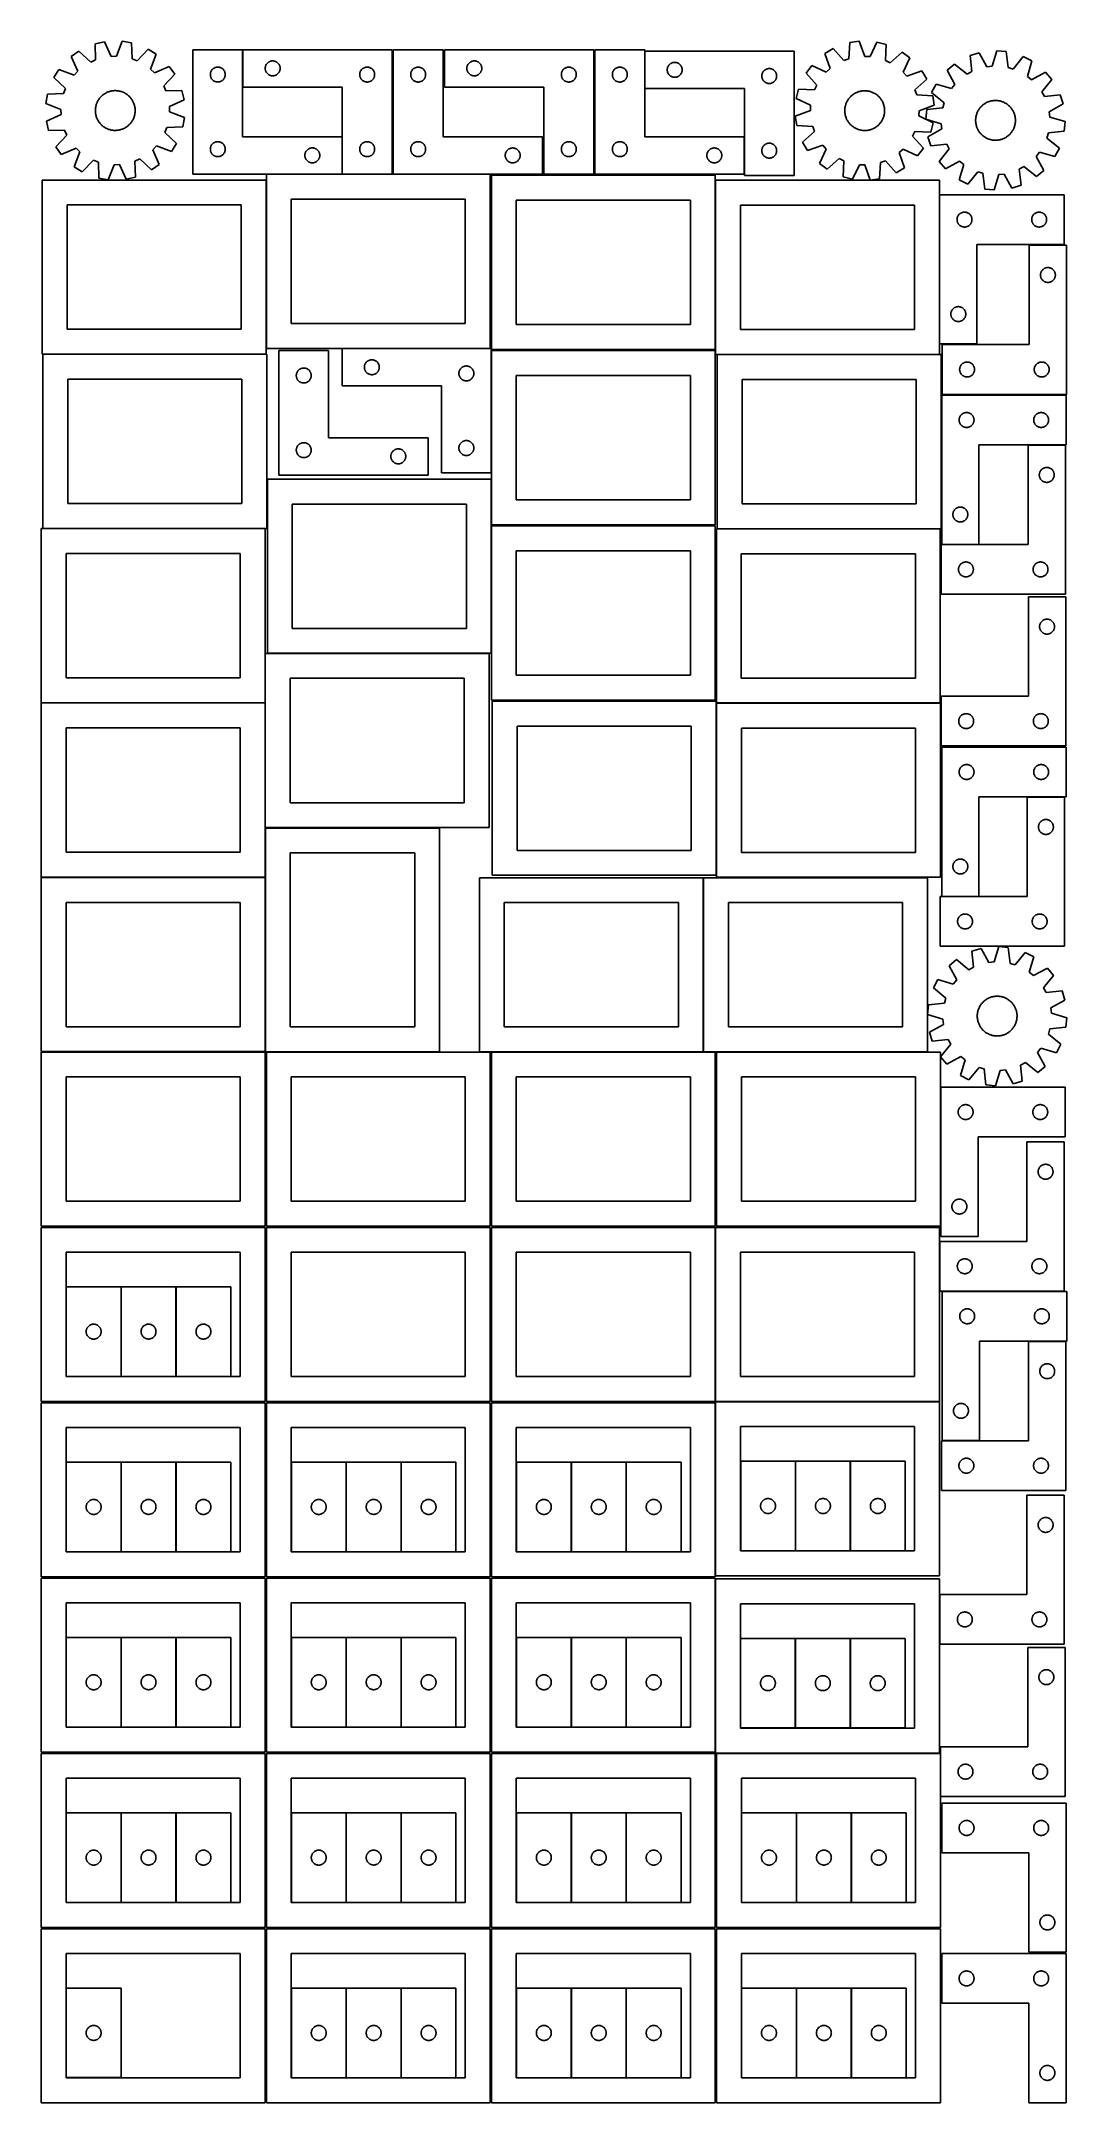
# Model space of a CAD drawing. Header units: millimetres. Extents: x 7 to 1243, y 7 to 2493.
import ezdxf

# ---------------------------------------------------------------- set-up
doc = ezdxf.new("R2010")
doc.units = ezdxf.units.MM
doc.layers.add('CUT', color=7, linetype='CONTINUOUS', true_color=0x000000)

msp = doc.modelspace()

# ---------------------------------------------------------------- linework, layer by layer
at = {"layer": 'CUT'}
for p, q in [((82.829135, 2492.894945), (71.580451, 2490.335144)), ((71.580451, 2490.335144), (72.044588, 2470.964367)), ((90.792832, 2475.230803), (82.829135, 2492.894945)), ((104.204314, 2493.480869), (97.220246, 2475.406987)), ((115.576337, 2491.541132), (104.204314, 2493.480869)), ((116.174059, 2472.174017), (115.576337, 2491.541132)), ((981.766158, 2491.780775), (980.743683, 2472.431435)), ((993.178, 2493.470553), (981.766158, 2491.780775)), ((999.763862, 2475.247797), (993.178, 2493.470553)), ((1014.53518, 2492.415818), (1006.185864, 2474.930644)), ((1025.724996, 2489.609847), (1014.53518, 2492.415818)), ((1024.835993, 2470.253915), (1025.724996, 2489.609847)), ((52.056583, 2481.613894), (42.643749, 2474.944261)), ((42.643749, 2474.944261), (50.485431, 2457.225614)), ((66.173855, 2468.341929), (52.056583, 2481.613894)), ((72.044588, 2470.964367), (66.173855, 2468.341929)), ((97.220246, 2475.406987), (90.792832, 2475.230803)), ((122.179638, 2469.877126), (116.174059, 2472.174017)), ((135.548651, 2483.902528), (122.179638, 2469.877126)), ((145.312724, 2477.75856), (135.548651, 2483.902528)), ((138.453474, 2459.636941), (145.312724, 2477.75856)), ((160.841569, 2463.058336), (143.122923, 2455.216654)), ((167.511202, 2453.645501), (160.841569, 2463.058336)), ((249.461851, 2483.298403), (189.461851, 2483.298403)), ((189.461851, 2483.298403), (189.461851, 2333.298403)), ((217.132479, 2461.991736), (217.706038, 2462.125471)), ((217.706038, 2462.125471), (218.287115, 2462.221407)), ((218.287115, 2462.221407), (218.873222, 2462.279134)), ((218.873222, 2462.279134), (219.461851, 2462.298403)), ((219.461851, 2462.298403), (220.050479, 2462.279134)), ((220.050479, 2462.279134), (220.636586, 2462.221407)), ((220.636586, 2462.221407), (221.217663, 2462.125471)), ((221.217663, 2462.125471), (221.791222, 2461.991736)), ((249.461851, 2378.298403), (249.461851, 2483.298403)), ((429.680781, 2483.251532), (249.680781, 2483.251532)), ((249.680781, 2483.251532), (249.680781, 2438.251532)), ((276.757777, 2461.926268), (276.853713, 2462.507345)), ((276.853713, 2462.507345), (276.987448, 2463.080903)), ((276.987448, 2463.080903), (277.158409, 2463.644487)), ((277.158409, 2463.644487), (277.365865, 2464.195683)), ((277.365865, 2464.195683), (277.608926, 2464.73213)), ((277.608926, 2464.73213), (277.886552, 2465.251532)), ((277.886552, 2465.251532), (278.197554, 2465.751664)), ((278.197554, 2465.751664), (278.5406, 2466.230385)), ((278.5406, 2466.230385), (278.914222, 2466.685644)), ((278.914222, 2466.685644), (279.31682, 2467.115493)), ((279.31682, 2467.115493), (279.746668, 2467.51809)), ((279.746668, 2467.51809), (280.201928, 2467.891712)), ((280.201928, 2467.891712), (280.680648, 2468.234758)), ((280.680648, 2468.234758), (281.180781, 2468.54576)), ((281.180781, 2468.54576), (281.700182, 2468.823387)), ((281.700182, 2468.823387), (282.23663, 2469.066448)), ((282.23663, 2469.066448), (282.787825, 2469.273903)), ((282.787825, 2469.273903), (283.351409, 2469.444864)), ((283.351409, 2469.444864), (283.924968, 2469.578599)), ((283.924968, 2469.578599), (284.506045, 2469.674536)), ((284.506045, 2469.674536), (285.092152, 2469.732262)), ((285.092152, 2469.732262), (285.680781, 2469.751532)), ((285.680781, 2469.751532), (286.269409, 2469.732262)), ((286.269409, 2469.732262), (286.855516, 2469.674536)), ((286.855516, 2469.674536), (287.436593, 2469.578599)), ((287.436593, 2469.578599), (288.010152, 2469.444864)), ((288.010152, 2469.444864), (288.573736, 2469.273903)), ((288.573736, 2469.273903), (289.124931, 2469.066448)), ((289.124931, 2469.066448), (289.661379, 2468.823387)), ((289.661379, 2468.823387), (290.180781, 2468.54576)), ((290.180781, 2468.54576), (290.680913, 2468.234758)), ((290.680913, 2468.234758), (291.159633, 2467.891712)), ((291.159633, 2467.891712), (291.614893, 2467.51809)), ((291.614893, 2467.51809), (292.044742, 2467.115493)), ((292.044742, 2467.115493), (292.447339, 2466.685644)), ((292.447339, 2466.685644), (292.820961, 2466.230385)), ((292.820961, 2466.230385), (293.164007, 2465.751664)), ((293.164007, 2465.751664), (293.475009, 2465.251532)), ((293.475009, 2465.251532), (293.752635, 2464.73213)), ((293.752635, 2464.73213), (293.995696, 2464.195683)), ((293.995696, 2464.195683), (294.203152, 2463.644487)), ((294.203152, 2463.644487), (294.374113, 2463.080903)), ((294.374113, 2463.080903), (294.507848, 2462.507345)), ((294.507848, 2462.507345), (294.603784, 2461.926268)), ((397.924968, 2462.078599), (398.506045, 2462.174536)), ((398.506045, 2462.174536), (399.092152, 2462.232262)), ((399.092152, 2462.232262), (399.680781, 2462.251532)), ((399.680781, 2462.251532), (400.269409, 2462.232262)), ((400.269409, 2462.232262), (400.855516, 2462.174536)), ((400.855516, 2462.174536), (401.436593, 2462.078599)), ((429.680781, 2333.251532), (429.680781, 2483.251532)), ((491.201719, 2483.251528), (431.201719, 2483.251528)), ((431.201719, 2483.251528), (431.201719, 2333.251528)), ((459.445906, 2462.078596), (460.026983, 2462.174532)), ((460.026983, 2462.174532), (460.613091, 2462.232259)), ((460.613091, 2462.232259), (461.201719, 2462.251528)), ((461.201719, 2462.251528), (461.790347, 2462.232259)), ((461.790347, 2462.232259), (462.376454, 2462.174532)), ((462.376454, 2462.174532), (462.957532, 2462.078596)), ((491.201719, 2378.251528), (491.201719, 2483.251528)), ((672.84051, 2483.251532), (492.84051, 2483.251532)), ((492.84051, 2483.251532), (492.84051, 2438.251532)), ((519.917506, 2461.926268), (520.013442, 2462.507345)), ((520.013442, 2462.507345), (520.147177, 2463.080903)), ((520.147177, 2463.080903), (520.318138, 2463.644487)), ((520.318138, 2463.644487), (520.525594, 2464.195683)), ((520.525594, 2464.195683), (520.768655, 2464.73213)), ((520.768655, 2464.73213), (521.046281, 2465.251532)), ((521.046281, 2465.251532), (521.357283, 2465.751664)), ((521.357283, 2465.751664), (521.700329, 2466.230385)), ((521.700329, 2466.230385), (522.073951, 2466.685644)), ((522.073951, 2466.685644), (522.476549, 2467.115493)), ((522.476549, 2467.115493), (522.906397, 2467.51809)), ((522.906397, 2467.51809), (523.361657, 2467.891712)), ((523.361657, 2467.891712), (523.840377, 2468.234758)), ((523.840377, 2468.234758), (524.34051, 2468.54576)), ((524.34051, 2468.54576), (524.859911, 2468.823387)), ((524.859911, 2468.823387), (525.396359, 2469.066448)), ((525.396359, 2469.066448), (525.947554, 2469.273903)), ((525.947554, 2469.273903), (526.511138, 2469.444864)), ((526.511138, 2469.444864), (527.084697, 2469.578599)), ((527.084697, 2469.578599), (527.665774, 2469.674536)), ((527.665774, 2469.674536), (528.251881, 2469.732262)), ((528.251881, 2469.732262), (528.84051, 2469.751532)), ((528.84051, 2469.751532), (529.429138, 2469.732262)), ((529.429138, 2469.732262), (530.015245, 2469.674536)), ((530.015245, 2469.674536), (530.596322, 2469.578599)), ((530.596322, 2469.578599), (531.169881, 2469.444864)), ((531.169881, 2469.444864), (531.733465, 2469.273903)), ((531.733465, 2469.273903), (532.28466, 2469.066448)), ((532.28466, 2469.066448), (532.821108, 2468.823387)), ((532.821108, 2468.823387), (533.34051, 2468.54576)), ((533.34051, 2468.54576), (533.840642, 2468.234758)), ((533.840642, 2468.234758), (534.319362, 2467.891712)), ((534.319362, 2467.891712), (534.774622, 2467.51809)), ((534.774622, 2467.51809), (535.204471, 2467.115493)), ((535.204471, 2467.115493), (535.607068, 2466.685644)), ((535.607068, 2466.685644), (535.98069, 2466.230385)), ((535.98069, 2466.230385), (536.323736, 2465.751664)), ((536.323736, 2465.751664), (536.634738, 2465.251532)), ((536.634738, 2465.251532), (536.912364, 2464.73213)), ((536.912364, 2464.73213), (537.155425, 2464.195683)), ((537.155425, 2464.195683), (537.362881, 2463.644487)), ((537.362881, 2463.644487), (537.533842, 2463.080903)), ((537.533842, 2463.080903), (537.667577, 2462.507345)), ((537.667577, 2462.507345), (537.763513, 2461.926268)), ((641.084697, 2462.078599), (641.665774, 2462.174536)), ((641.665774, 2462.174536), (642.251881, 2462.232262)), ((642.251881, 2462.232262), (642.84051, 2462.251532)), ((642.84051, 2462.251532), (643.429138, 2462.232262)), ((643.429138, 2462.232262), (644.015245, 2462.174536)), ((644.015245, 2462.174536), (644.596322, 2462.078599)), ((672.84051, 2333.251532), (672.84051, 2483.251532)), ((734.361509, 2483.251528), (674.361509, 2483.251528)), ((674.361509, 2483.251528), (674.361509, 2333.251528)), ((702.605696, 2462.078596), (703.186773, 2462.174532)), ((703.186773, 2462.174532), (703.772881, 2462.232259)), ((703.772881, 2462.232259), (704.361509, 2462.251528)), ((704.361509, 2462.251528), (704.950137, 2462.232259)), ((704.950137, 2462.232259), (705.536244, 2462.174532)), ((705.536244, 2462.174532), (706.117322, 2462.078596)), ((734.361509, 2378.251528), (734.361509, 2483.251528)), ((914.581324, 2481.498358), (734.581324, 2481.498358)), ((734.581324, 2481.498358), (734.581324, 2436.498358)), ((762.058953, 2461.891313), (762.266408, 2462.442509)), ((762.266408, 2462.442509), (762.509469, 2462.978956)), ((762.509469, 2462.978956), (762.787095, 2463.498358)), ((762.787095, 2463.498358), (763.098097, 2463.99849)), ((763.098097, 2463.99849), (763.441144, 2464.477211)), ((763.441144, 2464.477211), (763.814765, 2464.93247)), ((763.814765, 2464.93247), (764.217363, 2465.362319)), ((764.217363, 2465.362319), (764.647211, 2465.764916)), ((764.647211, 2465.764916), (765.102471, 2466.138538)), ((765.102471, 2466.138538), (765.581192, 2466.481585)), ((765.581192, 2466.481585), (766.081324, 2466.792587)), ((766.081324, 2466.792587), (766.600726, 2467.070213)), ((766.600726, 2467.070213), (767.137173, 2467.313274)), ((767.137173, 2467.313274), (767.688369, 2467.520729)), ((767.688369, 2467.520729), (768.251952, 2467.69169)), ((768.251952, 2467.69169), (768.825511, 2467.825426)), ((768.825511, 2467.825426), (769.406588, 2467.921362)), ((769.406588, 2467.921362), (769.992696, 2467.979088)), ((769.992696, 2467.979088), (770.581324, 2467.998358)), ((770.581324, 2467.998358), (771.169952, 2467.979088)), ((771.169952, 2467.979088), (771.756059, 2467.921362)), ((771.756059, 2467.921362), (772.337137, 2467.825426)), ((772.337137, 2467.825426), (772.910695, 2467.69169)), ((772.910695, 2467.69169), (773.474279, 2467.520729)), ((773.474279, 2467.520729), (774.025475, 2467.313274)), ((774.025475, 2467.313274), (774.561922, 2467.070213)), ((774.561922, 2467.070213), (775.081324, 2466.792587)), ((775.081324, 2466.792587), (775.581456, 2466.481585)), ((775.581456, 2466.481585), (776.060177, 2466.138538)), ((776.060177, 2466.138538), (776.515436, 2465.764916)), ((776.515436, 2465.764916), (776.945285, 2465.362319)), ((776.945285, 2465.362319), (777.347882, 2464.93247)), ((777.347882, 2464.93247), (777.721504, 2464.477211)), ((777.721504, 2464.477211), (778.06455, 2463.99849)), ((778.06455, 2463.99849), (778.375552, 2463.498358)), ((778.375552, 2463.498358), (778.653178, 2462.978956)), ((778.653178, 2462.978956), (778.89624, 2462.442509)), ((778.89624, 2462.442509), (779.103695, 2461.891313)), ((914.581324, 2331.498358), (914.581324, 2481.498358)), ((935.886934, 2464.297913), (929.012397, 2455.03367)), ((953.429276, 2456.069387), (935.886934, 2464.297913)), ((961.631067, 2484.582184), (951.734551, 2478.65391)), ((951.734551, 2478.65391), (958.194579, 2460.386167)), ((974.689158, 2470.266853), (961.631067, 2484.582184)), ((980.743683, 2472.431435), (974.689158, 2470.266853)), ((1006.185864, 2474.930644), (999.763862, 2475.247797)), ((1030.647779, 2467.50331), (1024.835993, 2470.253915)), ((1045.052828, 2480.46236), (1030.647779, 2467.50331)), ((1054.317072, 2473.587823), (1045.052828, 2480.46236)), ((1046.088546, 2456.045481), (1054.317072, 2473.587823)), ((1108.029519, 2465.865458), (1099.19845, 2458.442677)), ((1123.192682, 2453.802252), (1108.029519, 2465.865458)), ((1137.767535, 2479.644516), (1126.768116, 2476.166265)), ((1126.768116, 2476.166265), (1128.827288, 2456.899656)), ((1147.160082, 2462.696876), (1137.767535, 2479.644516)), ((1153.551104, 2463.402234), (1147.160082, 2462.696876)), ((1159.021689, 2481.99027), (1153.551104, 2463.402234)), ((1170.514897, 2480.99446), (1159.021689, 2481.99027)), ((1172.706897, 2461.742511), (1170.514897, 2480.99446)), ((1191.048856, 2475.028042), (1178.88136, 2459.948438)), ((1201.286115, 2469.709773), (1191.048856, 2475.028042)), ((1195.943858, 2451.084449), (1201.286115, 2469.709773)), ((27.943525, 2459.415416), (21.799557, 2449.651343)), ((21.799557, 2449.651343), (35.824959, 2436.28233)), ((46.065144, 2452.556165), (27.943525, 2459.415416)), ((50.485431, 2457.225614), (46.065144, 2452.556165)), ((143.122923, 2455.216654), (138.453474, 2459.636941)), ((154.239237, 2439.52823), (167.511202, 2453.645501)), ((156.861675, 2433.657496), (154.239237, 2439.52823)), ((210.461851, 2453.298403), (210.48112, 2453.887031)), ((210.48112, 2452.709775), (210.461851, 2453.298403)), ((210.48112, 2453.887031), (210.538847, 2454.473139)), ((210.538847, 2452.123668), (210.48112, 2452.709775)), ((210.538847, 2454.473139), (210.634783, 2455.054216)), ((210.634783, 2451.54259), (210.538847, 2452.123668)), ((210.634783, 2455.054216), (210.768518, 2455.627775)), ((210.768518, 2450.969032), (210.634783, 2451.54259)), ((210.768518, 2455.627775), (210.939479, 2456.191358)), ((210.939479, 2450.405448), (210.768518, 2450.969032)), ((210.939479, 2456.191358), (211.146935, 2456.742554)), ((211.146935, 2449.854252), (210.939479, 2450.405448)), ((211.146935, 2456.742554), (211.389996, 2457.279002)), ((211.389996, 2449.317805), (211.146935, 2449.854252)), ((211.389996, 2457.279002), (211.667622, 2457.798403)), ((211.667622, 2448.798403), (211.389996, 2449.317805)), ((211.667622, 2457.798403), (211.978624, 2458.298535)), ((211.978624, 2448.298271), (211.667622, 2448.798403)), ((211.978624, 2458.298535), (212.32167, 2458.777256)), ((212.32167, 2447.81955), (211.978624, 2448.298271)), ((212.32167, 2458.777256), (212.695292, 2459.232516)), ((212.695292, 2447.364291), (212.32167, 2447.81955)), ((212.695292, 2459.232516), (213.097889, 2459.662364)), ((213.097889, 2446.934442), (212.695292, 2447.364291)), ((213.097889, 2459.662364), (213.527738, 2460.064962)), ((213.527738, 2446.531845), (213.097889, 2446.934442)), ((213.527738, 2460.064962), (213.982998, 2460.438583)), ((213.982998, 2446.158223), (213.527738, 2446.531845)), ((213.982998, 2460.438583), (214.461718, 2460.78163)), ((214.461718, 2445.815177), (213.982998, 2446.158223)), ((214.461718, 2460.78163), (214.961851, 2461.092632)), ((214.961851, 2445.504175), (214.461718, 2445.815177)), ((214.961851, 2461.092632), (215.481252, 2461.370258)), ((215.481252, 2445.226549), (214.961851, 2445.504175)), ((215.481252, 2461.370258), (216.0177, 2461.613319)), ((216.0177, 2444.983488), (215.481252, 2445.226549)), ((216.0177, 2461.613319), (216.568895, 2461.820774)), ((216.568895, 2444.776032), (216.0177, 2444.983488)), ((216.568895, 2461.820774), (217.132479, 2461.991736)), ((217.132479, 2444.605071), (216.568895, 2444.776032)), ((217.706038, 2444.471336), (217.132479, 2444.605071)), ((218.287115, 2444.3754), (217.706038, 2444.471336)), ((218.873222, 2444.317673), (218.287115, 2444.3754)), ((219.461851, 2444.298403), (218.873222, 2444.317673)), ((220.050479, 2444.317673), (219.461851, 2444.298403)), ((220.636586, 2444.3754), (220.050479, 2444.317673)), ((221.217663, 2444.471336), (220.636586, 2444.3754)), ((221.791222, 2444.605071), (221.217663, 2444.471336)), ((221.791222, 2461.991736), (222.354806, 2461.820774)), ((222.354806, 2444.776032), (221.791222, 2444.605071)), ((222.354806, 2461.820774), (222.906001, 2461.613319)), ((222.906001, 2444.983488), (222.354806, 2444.776032)), ((222.906001, 2461.613319), (223.442449, 2461.370258)), ((223.442449, 2445.226549), (222.906001, 2444.983488)), ((223.442449, 2461.370258), (223.961851, 2461.092632)), ((223.961851, 2445.504175), (223.442449, 2445.226549)), ((223.961851, 2461.092632), (224.461983, 2460.78163)), ((224.461983, 2445.815177), (223.961851, 2445.504175)), ((224.461983, 2460.78163), (224.940703, 2460.438583)), ((224.940703, 2446.158223), (224.461983, 2445.815177)), ((224.940703, 2460.438583), (225.395963, 2460.064962)), ((225.395963, 2446.531845), (224.940703, 2446.158223)), ((225.395963, 2460.064962), (225.825812, 2459.662364)), ((225.825812, 2446.934442), (225.395963, 2446.531845)), ((225.825812, 2459.662364), (226.228409, 2459.232516)), ((226.228409, 2447.364291), (225.825812, 2446.934442)), ((226.228409, 2459.232516), (226.602031, 2458.777256)), ((226.602031, 2447.81955), (226.228409, 2447.364291)), ((226.602031, 2458.777256), (226.945077, 2458.298535)), ((226.945077, 2448.298271), (226.602031, 2447.81955)), ((226.945077, 2458.298535), (227.256079, 2457.798403)), ((227.256079, 2448.798403), (226.945077, 2448.298271)), ((227.256079, 2457.798403), (227.533705, 2457.279002)), ((227.533705, 2449.317805), (227.256079, 2448.798403)), ((227.533705, 2457.279002), (227.776766, 2456.742554)), ((227.776766, 2449.854252), (227.533705, 2449.317805)), ((227.776766, 2456.742554), (227.984222, 2456.191358)), ((227.984222, 2450.405448), (227.776766, 2449.854252)), ((227.984222, 2456.191358), (228.155183, 2455.627775)), ((228.155183, 2450.969032), (227.984222, 2450.405448)), ((228.155183, 2455.627775), (228.288918, 2455.054216)), ((228.288918, 2451.54259), (228.155183, 2450.969032)), ((228.288918, 2455.054216), (228.384854, 2454.473139)), ((228.384854, 2452.123668), (228.288918, 2451.54259)), ((228.384854, 2454.473139), (228.442581, 2453.887031)), ((228.442581, 2452.709775), (228.384854, 2452.123668)), ((228.442581, 2453.887031), (228.461851, 2453.298403)), ((228.461851, 2453.298403), (228.442581, 2452.709775)), ((249.680781, 2438.251532), (369.680781, 2438.251532)), ((276.680781, 2460.751532), (276.70005, 2461.34016)), ((276.70005, 2460.162904), (276.680781, 2460.751532)), ((276.70005, 2461.34016), (276.757777, 2461.926268)), ((276.757777, 2459.576796), (276.70005, 2460.162904)), ((276.853713, 2458.995719), (276.757777, 2459.576796)), ((276.987448, 2458.42216), (276.853713, 2458.995719)), ((277.158409, 2457.858577), (276.987448, 2458.42216)), ((277.365865, 2457.307381), (277.158409, 2457.858577)), ((277.608926, 2456.770934), (277.365865, 2457.307381)), ((277.886552, 2456.251532), (277.608926, 2456.770934)), ((278.197554, 2455.7514), (277.886552, 2456.251532)), ((278.5406, 2455.272679), (278.197554, 2455.7514)), ((278.914222, 2454.81742), (278.5406, 2455.272679)), ((279.31682, 2454.387571), (278.914222, 2454.81742)), ((279.746668, 2453.984974), (279.31682, 2454.387571)), ((280.201928, 2453.611352), (279.746668, 2453.984974)), ((280.680648, 2453.268305), (280.201928, 2453.611352)), ((281.180781, 2452.957303), (280.680648, 2453.268305)), ((281.700182, 2452.679677), (281.180781, 2452.957303)), ((282.23663, 2452.436616), (281.700182, 2452.679677)), ((282.787825, 2452.229161), (282.23663, 2452.436616)), ((283.351409, 2452.058199), (282.787825, 2452.229161)), ((283.924968, 2451.924464), (283.351409, 2452.058199)), ((284.506045, 2451.828528), (283.924968, 2451.924464)), ((285.092152, 2451.770802), (284.506045, 2451.828528)), ((285.680781, 2451.751532), (285.092152, 2451.770802)), ((286.269409, 2451.770802), (285.680781, 2451.751532)), ((286.855516, 2451.828528), (286.269409, 2451.770802)), ((287.436593, 2451.924464), (286.855516, 2451.828528)), ((288.010152, 2452.058199), (287.436593, 2451.924464)), ((288.573736, 2452.229161), (288.010152, 2452.058199)), ((289.124931, 2452.436616), (288.573736, 2452.229161)), ((289.661379, 2452.679677), (289.124931, 2452.436616)), ((290.180781, 2452.957303), (289.661379, 2452.679677)), ((290.680913, 2453.268305), (290.180781, 2452.957303)), ((291.159633, 2453.611352), (290.680913, 2453.268305)), ((291.614893, 2453.984974), (291.159633, 2453.611352)), ((292.044742, 2454.387571), (291.614893, 2453.984974)), ((292.447339, 2454.81742), (292.044742, 2454.387571)), ((292.820961, 2455.272679), (292.447339, 2454.81742)), ((293.164007, 2455.7514), (292.820961, 2455.272679)), ((293.475009, 2456.251532), (293.164007, 2455.7514)), ((293.752635, 2456.770934), (293.475009, 2456.251532)), ((293.995696, 2457.307381), (293.752635, 2456.770934)), ((294.203152, 2457.858577), (293.995696, 2457.307381)), ((294.374113, 2458.42216), (294.203152, 2457.858577)), ((294.507848, 2458.995719), (294.374113, 2458.42216)), ((294.603784, 2459.576796), (294.507848, 2458.995719)), ((294.603784, 2461.926268), (294.661511, 2461.34016)), ((294.661511, 2460.162904), (294.603784, 2459.576796)), ((294.661511, 2461.34016), (294.680781, 2460.751532)), ((294.680781, 2460.751532), (294.661511, 2460.162904)), ((369.680781, 2438.251532), (369.680781, 2333.251532)), ((390.680781, 2453.251532), (390.70005, 2453.84016)), ((390.70005, 2452.662904), (390.680781, 2453.251532)), ((390.70005, 2453.84016), (390.757777, 2454.426268)), ((390.757777, 2452.076796), (390.70005, 2452.662904)), ((390.757777, 2454.426268), (390.853713, 2455.007345)), ((390.853713, 2451.495719), (390.757777, 2452.076796)), ((390.853713, 2455.007345), (390.987448, 2455.580903)), ((390.987448, 2450.92216), (390.853713, 2451.495719)), ((390.987448, 2455.580903), (391.158409, 2456.144487)), ((391.158409, 2450.358577), (390.987448, 2450.92216)), ((391.158409, 2456.144487), (391.365865, 2456.695683)), ((391.365865, 2449.807381), (391.158409, 2450.358577)), ((391.365865, 2456.695683), (391.608926, 2457.23213)), ((391.608926, 2449.270934), (391.365865, 2449.807381)), ((391.608926, 2457.23213), (391.886552, 2457.751532)), ((391.886552, 2448.751532), (391.608926, 2449.270934)), ((391.886552, 2457.751532), (392.197554, 2458.251664)), ((392.197554, 2448.2514), (391.886552, 2448.751532)), ((392.197554, 2458.251664), (392.5406, 2458.730385)), ((392.5406, 2447.772679), (392.197554, 2448.2514)), ((392.5406, 2458.730385), (392.914222, 2459.185644)), ((392.914222, 2447.31742), (392.5406, 2447.772679)), ((392.914222, 2459.185644), (393.31682, 2459.615493)), ((393.31682, 2446.887571), (392.914222, 2447.31742)), ((393.31682, 2459.615493), (393.746668, 2460.01809)), ((393.746668, 2446.484974), (393.31682, 2446.887571)), ((393.746668, 2460.01809), (394.201928, 2460.391712)), ((394.201928, 2446.111352), (393.746668, 2446.484974)), ((394.201928, 2460.391712), (394.680648, 2460.734758)), ((394.680648, 2445.768305), (394.201928, 2446.111352)), ((394.680648, 2460.734758), (395.180781, 2461.04576)), ((395.180781, 2445.457303), (394.680648, 2445.768305)), ((395.180781, 2461.04576), (395.700182, 2461.323387)), ((395.700182, 2445.179677), (395.180781, 2445.457303)), ((395.700182, 2461.323387), (396.23663, 2461.566448)), ((396.23663, 2444.936616), (395.700182, 2445.179677)), ((396.23663, 2461.566448), (396.787825, 2461.773903)), ((396.787825, 2444.729161), (396.23663, 2444.936616)), ((396.787825, 2461.773903), (397.351409, 2461.944864)), ((397.351409, 2444.558199), (396.787825, 2444.729161)), ((397.351409, 2461.944864), (397.924968, 2462.078599)), ((397.924968, 2444.424464), (397.351409, 2444.558199)), ((398.506045, 2444.328528), (397.924968, 2444.424464)), ((399.092152, 2444.270802), (398.506045, 2444.328528)), ((399.680781, 2444.251532), (399.092152, 2444.270802)), ((400.269409, 2444.270802), (399.680781, 2444.251532)), ((400.855516, 2444.328528), (400.269409, 2444.270802)), ((401.436593, 2444.424464), (400.855516, 2444.328528)), ((401.436593, 2462.078599), (402.010152, 2461.944864)), ((402.010152, 2444.558199), (401.436593, 2444.424464)), ((402.010152, 2461.944864), (402.573736, 2461.773903)), ((402.573736, 2444.729161), (402.010152, 2444.558199)), ((402.573736, 2461.773903), (403.124931, 2461.566448)), ((403.124931, 2444.936616), (402.573736, 2444.729161)), ((403.124931, 2461.566448), (403.661379, 2461.323387)), ((403.661379, 2445.179677), (403.124931, 2444.936616)), ((403.661379, 2461.323387), (404.180781, 2461.04576)), ((404.180781, 2445.457303), (403.661379, 2445.179677)), ((404.180781, 2461.04576), (404.680913, 2460.734758)), ((404.680913, 2445.768305), (404.180781, 2445.457303)), ((404.680913, 2460.734758), (405.159633, 2460.391712)), ((405.159633, 2446.111352), (404.680913, 2445.768305)), ((405.159633, 2460.391712), (405.614893, 2460.01809)), ((405.614893, 2446.484974), (405.159633, 2446.111352)), ((405.614893, 2460.01809), (406.044742, 2459.615493)), ((406.044742, 2446.887571), (405.614893, 2446.484974)), ((406.044742, 2459.615493), (406.447339, 2459.185644)), ((406.447339, 2447.31742), (406.044742, 2446.887571)), ((406.447339, 2459.185644), (406.820961, 2458.730385)), ((406.820961, 2447.772679), (406.447339, 2447.31742)), ((406.820961, 2458.730385), (407.164007, 2458.251664)), ((407.164007, 2448.2514), (406.820961, 2447.772679)), ((407.164007, 2458.251664), (407.475009, 2457.751532)), ((407.475009, 2448.751532), (407.164007, 2448.2514)), ((407.475009, 2457.751532), (407.752635, 2457.23213)), ((407.752635, 2449.270934), (407.475009, 2448.751532)), ((407.752635, 2457.23213), (407.995696, 2456.695683)), ((407.995696, 2449.807381), (407.752635, 2449.270934)), ((407.995696, 2456.695683), (408.203152, 2456.144487)), ((408.203152, 2450.358577), (407.995696, 2449.807381)), ((408.203152, 2456.144487), (408.374113, 2455.580903)), ((408.374113, 2450.92216), (408.203152, 2450.358577)), ((408.374113, 2455.580903), (408.507848, 2455.007345)), ((408.507848, 2451.495719), (408.374113, 2450.92216)), ((408.507848, 2455.007345), (408.603784, 2454.426268)), ((408.603784, 2452.076796), (408.507848, 2451.495719)), ((408.603784, 2454.426268), (408.661511, 2453.84016)), ((408.661511, 2452.662904), (408.603784, 2452.076796)), ((408.661511, 2453.84016), (408.680781, 2453.251532)), ((408.680781, 2453.251532), (408.661511, 2452.662904)), ((452.201719, 2453.251528), (452.220988, 2453.840156)), ((452.220988, 2452.6629), (452.201719, 2453.251528)), ((452.220988, 2453.840156), (452.278715, 2454.426264)), ((452.278715, 2452.076793), (452.220988, 2452.6629)), ((452.278715, 2454.426264), (452.374651, 2455.007341)), ((452.374651, 2451.495715), (452.278715, 2452.076793)), ((452.374651, 2455.007341), (452.508386, 2455.5809)), ((452.508386, 2450.922157), (452.374651, 2451.495715)), ((452.508386, 2455.5809), (452.679348, 2456.144483)), ((452.679348, 2450.358573), (452.508386, 2450.922157)), ((452.679348, 2456.144483), (452.886803, 2456.695679)), ((452.886803, 2449.807377), (452.679348, 2450.358573)), ((452.886803, 2456.695679), (453.129864, 2457.232127)), ((453.129864, 2449.27093), (452.886803, 2449.807377)), ((453.129864, 2457.232127), (453.40749, 2457.751528)), ((453.40749, 2448.751528), (453.129864, 2449.27093)), ((453.40749, 2457.751528), (453.718492, 2458.25166)), ((453.718492, 2448.251396), (453.40749, 2448.751528)), ((453.718492, 2458.25166), (454.061539, 2458.730381)), ((454.061539, 2447.772675), (453.718492, 2448.251396)), ((454.061539, 2458.730381), (454.43516, 2459.185641)), ((454.43516, 2447.317416), (454.061539, 2447.772675)), ((454.43516, 2459.185641), (454.837758, 2459.615489)), ((454.837758, 2446.887567), (454.43516, 2447.317416)), ((454.837758, 2459.615489), (455.267606, 2460.018087)), ((455.267606, 2446.48497), (454.837758, 2446.887567)), ((455.267606, 2460.018087), (455.722866, 2460.391708)), ((455.722866, 2446.111348), (455.267606, 2446.48497)), ((455.722866, 2460.391708), (456.201587, 2460.734755)), ((456.201587, 2445.768302), (455.722866, 2446.111348)), ((456.201587, 2460.734755), (456.701719, 2461.045757)), ((456.701719, 2445.4573), (456.201587, 2445.768302)), ((456.701719, 2461.045757), (457.22112, 2461.323383)), ((457.22112, 2445.179674), (456.701719, 2445.4573)), ((457.22112, 2461.323383), (457.757568, 2461.566444)), ((457.757568, 2444.936613), (457.22112, 2445.179674)), ((457.757568, 2461.566444), (458.308763, 2461.773899)), ((458.308763, 2444.729157), (457.757568, 2444.936613)), ((458.308763, 2461.773899), (458.872347, 2461.944861)), ((458.872347, 2444.558196), (458.308763, 2444.729157)), ((458.872347, 2461.944861), (459.445906, 2462.078596)), ((459.445906, 2444.424461), (458.872347, 2444.558196)), ((460.026983, 2444.328525), (459.445906, 2444.424461)), ((460.613091, 2444.270798), (460.026983, 2444.328525)), ((461.201719, 2444.251528), (460.613091, 2444.270798)), ((461.790347, 2444.270798), (461.201719, 2444.251528)), ((462.376454, 2444.328525), (461.790347, 2444.270798)), ((462.957532, 2444.424461), (462.376454, 2444.328525)), ((462.957532, 2462.078596), (463.53109, 2461.944861)), ((463.53109, 2444.558196), (462.957532, 2444.424461)), ((463.53109, 2461.944861), (464.094674, 2461.773899)), ((464.094674, 2444.729157), (463.53109, 2444.558196)), ((464.094674, 2461.773899), (464.64587, 2461.566444)), ((464.64587, 2444.936613), (464.094674, 2444.729157)), ((464.64587, 2461.566444), (465.182317, 2461.323383)), ((465.182317, 2445.179674), (464.64587, 2444.936613)), ((465.182317, 2461.323383), (465.701719, 2461.045757)), ((465.701719, 2445.4573), (465.182317, 2445.179674)), ((465.701719, 2461.045757), (466.201851, 2460.734755)), ((466.201851, 2445.768302), (465.701719, 2445.4573)), ((466.201851, 2460.734755), (466.680572, 2460.391708)), ((466.680572, 2446.111348), (466.201851, 2445.768302)), ((466.680572, 2460.391708), (467.135831, 2460.018087)), ((467.135831, 2446.48497), (466.680572, 2446.111348)), ((467.135831, 2460.018087), (467.56568, 2459.615489)), ((467.56568, 2446.887567), (467.135831, 2446.48497)), ((467.56568, 2459.615489), (467.968277, 2459.185641)), ((467.968277, 2447.317416), (467.56568, 2446.887567)), ((467.968277, 2459.185641), (468.341899, 2458.730381)), ((468.341899, 2447.772675), (467.968277, 2447.317416)), ((468.341899, 2458.730381), (468.684945, 2458.25166)), ((468.684945, 2448.251396), (468.341899, 2447.772675)), ((468.684945, 2458.25166), (468.995947, 2457.751528)), ((468.995947, 2448.751528), (468.684945, 2448.251396)), ((468.995947, 2457.751528), (469.273573, 2457.232127)), ((469.273573, 2449.27093), (468.995947, 2448.751528)), ((469.273573, 2457.232127), (469.516634, 2456.695679)), ((469.516634, 2449.807377), (469.273573, 2449.27093)), ((469.516634, 2456.695679), (469.72409, 2456.144483)), ((469.72409, 2450.358573), (469.516634, 2449.807377)), ((469.72409, 2456.144483), (469.895051, 2455.5809)), ((469.895051, 2450.922157), (469.72409, 2450.358573)), ((469.895051, 2455.5809), (470.028786, 2455.007341)), ((470.028786, 2451.495715), (469.895051, 2450.922157)), ((470.028786, 2455.007341), (470.124722, 2454.426264)), ((470.124722, 2452.076793), (470.028786, 2451.495715)), ((470.124722, 2454.426264), (470.182449, 2453.840156)), ((470.182449, 2452.6629), (470.124722, 2452.076793)), ((470.182449, 2453.840156), (470.201719, 2453.251528)), ((470.201719, 2453.251528), (470.182449, 2452.6629)), ((492.84051, 2438.251532), (612.84051, 2438.251532)), ((519.84051, 2460.751532), (519.859779, 2461.34016)), ((519.859779, 2460.162904), (519.84051, 2460.751532)), ((519.859779, 2461.34016), (519.917506, 2461.926268)), ((519.917506, 2459.576796), (519.859779, 2460.162904)), ((520.013442, 2458.995719), (519.917506, 2459.576796)), ((520.147177, 2458.42216), (520.013442, 2458.995719)), ((520.318138, 2457.858577), (520.147177, 2458.42216)), ((520.525594, 2457.307381), (520.318138, 2457.858577)), ((520.768655, 2456.770934), (520.525594, 2457.307381)), ((521.046281, 2456.251532), (520.768655, 2456.770934)), ((521.357283, 2455.7514), (521.046281, 2456.251532)), ((521.700329, 2455.272679), (521.357283, 2455.7514)), ((522.073951, 2454.81742), (521.700329, 2455.272679)), ((522.476549, 2454.387571), (522.073951, 2454.81742)), ((522.906397, 2453.984974), (522.476549, 2454.387571)), ((523.361657, 2453.611352), (522.906397, 2453.984974)), ((523.840377, 2453.268305), (523.361657, 2453.611352)), ((524.34051, 2452.957303), (523.840377, 2453.268305)), ((524.859911, 2452.679677), (524.34051, 2452.957303)), ((525.396359, 2452.436616), (524.859911, 2452.679677)), ((525.947554, 2452.229161), (525.396359, 2452.436616)), ((526.511138, 2452.058199), (525.947554, 2452.229161)), ((527.084697, 2451.924464), (526.511138, 2452.058199)), ((527.665774, 2451.828528), (527.084697, 2451.924464)), ((528.251881, 2451.770802), (527.665774, 2451.828528)), ((528.84051, 2451.751532), (528.251881, 2451.770802)), ((529.429138, 2451.770802), (528.84051, 2451.751532)), ((530.015245, 2451.828528), (529.429138, 2451.770802)), ((530.596322, 2451.924464), (530.015245, 2451.828528)), ((531.169881, 2452.058199), (530.596322, 2451.924464)), ((531.733465, 2452.229161), (531.169881, 2452.058199)), ((532.28466, 2452.436616), (531.733465, 2452.229161)), ((532.821108, 2452.679677), (532.28466, 2452.436616)), ((533.34051, 2452.957303), (532.821108, 2452.679677)), ((533.840642, 2453.268305), (533.34051, 2452.957303)), ((534.319362, 2453.611352), (533.840642, 2453.268305)), ((534.774622, 2453.984974), (534.319362, 2453.611352)), ((535.204471, 2454.387571), (534.774622, 2453.984974)), ((535.607068, 2454.81742), (535.204471, 2454.387571)), ((535.98069, 2455.272679), (535.607068, 2454.81742)), ((536.323736, 2455.7514), (535.98069, 2455.272679)), ((536.634738, 2456.251532), (536.323736, 2455.7514)), ((536.912364, 2456.770934), (536.634738, 2456.251532)), ((537.155425, 2457.307381), (536.912364, 2456.770934)), ((537.362881, 2457.858577), (537.155425, 2457.307381)), ((537.533842, 2458.42216), (537.362881, 2457.858577)), ((537.667577, 2458.995719), (537.533842, 2458.42216)), ((537.763513, 2459.576796), (537.667577, 2458.995719)), ((537.763513, 2461.926268), (537.82124, 2461.34016)), ((537.82124, 2460.162904), (537.763513, 2459.576796)), ((537.82124, 2461.34016), (537.84051, 2460.751532)), ((537.84051, 2460.751532), (537.82124, 2460.162904)), ((612.84051, 2438.251532), (612.84051, 2333.251532)), ((633.84051, 2453.251532), (633.859779, 2453.84016)), ((633.859779, 2452.662904), (633.84051, 2453.251532)), ((633.859779, 2453.84016), (633.917506, 2454.426268)), ((633.917506, 2452.076796), (633.859779, 2452.662904)), ((633.917506, 2454.426268), (634.013442, 2455.007345)), ((634.013442, 2451.495719), (633.917506, 2452.076796)), ((634.013442, 2455.007345), (634.147177, 2455.580903)), ((634.147177, 2450.92216), (634.013442, 2451.495719)), ((634.147177, 2455.580903), (634.318138, 2456.144487)), ((634.318138, 2450.358577), (634.147177, 2450.92216)), ((634.318138, 2456.144487), (634.525594, 2456.695683)), ((634.525594, 2449.807381), (634.318138, 2450.358577)), ((634.525594, 2456.695683), (634.768655, 2457.23213)), ((634.768655, 2449.270934), (634.525594, 2449.807381)), ((634.768655, 2457.23213), (635.046281, 2457.751532)), ((635.046281, 2448.751532), (634.768655, 2449.270934)), ((635.046281, 2457.751532), (635.357283, 2458.251664)), ((635.357283, 2448.2514), (635.046281, 2448.751532)), ((635.357283, 2458.251664), (635.700329, 2458.730385)), ((635.700329, 2447.772679), (635.357283, 2448.2514)), ((635.700329, 2458.730385), (636.073951, 2459.185644)), ((636.073951, 2447.31742), (635.700329, 2447.772679)), ((636.073951, 2459.185644), (636.476549, 2459.615493)), ((636.476549, 2446.887571), (636.073951, 2447.31742)), ((636.476549, 2459.615493), (636.906397, 2460.01809)), ((636.906397, 2446.484974), (636.476549, 2446.887571)), ((636.906397, 2460.01809), (637.361657, 2460.391712)), ((637.361657, 2446.111352), (636.906397, 2446.484974)), ((637.361657, 2460.391712), (637.840377, 2460.734758)), ((637.840377, 2445.768305), (637.361657, 2446.111352)), ((637.840377, 2460.734758), (638.34051, 2461.04576)), ((638.34051, 2445.457303), (637.840377, 2445.768305)), ((638.34051, 2461.04576), (638.859911, 2461.323387)), ((638.859911, 2445.179677), (638.34051, 2445.457303)), ((638.859911, 2461.323387), (639.396359, 2461.566448)), ((639.396359, 2444.936616), (638.859911, 2445.179677)), ((639.396359, 2461.566448), (639.947554, 2461.773903)), ((639.947554, 2444.729161), (639.396359, 2444.936616)), ((639.947554, 2461.773903), (640.511138, 2461.944864)), ((640.511138, 2444.558199), (639.947554, 2444.729161)), ((640.511138, 2461.944864), (641.084697, 2462.078599)), ((641.084697, 2444.424464), (640.511138, 2444.558199)), ((641.665774, 2444.328528), (641.084697, 2444.424464)), ((642.251881, 2444.270802), (641.665774, 2444.328528)), ((642.84051, 2444.251532), (642.251881, 2444.270802)), ((643.429138, 2444.270802), (642.84051, 2444.251532)), ((644.015245, 2444.328528), (643.429138, 2444.270802)), ((644.596322, 2444.424464), (644.015245, 2444.328528)), ((644.596322, 2462.078599), (645.169881, 2461.944864)), ((645.169881, 2444.558199), (644.596322, 2444.424464)), ((645.169881, 2461.944864), (645.733465, 2461.773903)), ((645.733465, 2444.729161), (645.169881, 2444.558199)), ((645.733465, 2461.773903), (646.28466, 2461.566448)), ((646.28466, 2444.936616), (645.733465, 2444.729161)), ((646.28466, 2461.566448), (646.821108, 2461.323387)), ((646.821108, 2445.179677), (646.28466, 2444.936616)), ((646.821108, 2461.323387), (647.34051, 2461.04576)), ((647.34051, 2445.457303), (646.821108, 2445.179677)), ((647.34051, 2461.04576), (647.840642, 2460.734758)), ((647.840642, 2445.768305), (647.34051, 2445.457303)), ((647.840642, 2460.734758), (648.319362, 2460.391712)), ((648.319362, 2446.111352), (647.840642, 2445.768305)), ((648.319362, 2460.391712), (648.774622, 2460.01809)), ((648.774622, 2446.484974), (648.319362, 2446.111352)), ((648.774622, 2460.01809), (649.204471, 2459.615493)), ((649.204471, 2446.887571), (648.774622, 2446.484974)), ((649.204471, 2459.615493), (649.607068, 2459.185644)), ((649.607068, 2447.31742), (649.204471, 2446.887571)), ((649.607068, 2459.185644), (649.98069, 2458.730385)), ((649.98069, 2447.772679), (649.607068, 2447.31742)), ((649.98069, 2458.730385), (650.323736, 2458.251664)), ((650.323736, 2448.2514), (649.98069, 2447.772679)), ((650.323736, 2458.251664), (650.634738, 2457.751532)), ((650.634738, 2448.751532), (650.323736, 2448.2514)), ((650.634738, 2457.751532), (650.912364, 2457.23213)), ((650.912364, 2449.270934), (650.634738, 2448.751532)), ((650.912364, 2457.23213), (651.155425, 2456.695683)), ((651.155425, 2449.807381), (650.912364, 2449.270934)), ((651.155425, 2456.695683), (651.362881, 2456.144487)), ((651.362881, 2450.358577), (651.155425, 2449.807381)), ((651.362881, 2456.144487), (651.533842, 2455.580903)), ((651.533842, 2450.92216), (651.362881, 2450.358577)), ((651.533842, 2455.580903), (651.667577, 2455.007345)), ((651.667577, 2451.495719), (651.533842, 2450.92216)), ((651.667577, 2455.007345), (651.763513, 2454.426268)), ((651.763513, 2452.076796), (651.667577, 2451.495719)), ((651.763513, 2454.426268), (651.82124, 2453.84016)), ((651.82124, 2452.662904), (651.763513, 2452.076796)), ((651.82124, 2453.84016), (651.84051, 2453.251532)), ((651.84051, 2453.251532), (651.82124, 2452.662904)), ((695.361509, 2453.251528), (695.380778, 2453.840156)), ((695.380778, 2452.6629), (695.361509, 2453.251528)), ((695.380778, 2453.840156), (695.438505, 2454.426264)), ((695.438505, 2452.076793), (695.380778, 2452.6629)), ((695.438505, 2454.426264), (695.534441, 2455.007341)), ((695.534441, 2451.495715), (695.438505, 2452.076793)), ((695.534441, 2455.007341), (695.668176, 2455.5809)), ((695.668176, 2450.922157), (695.534441, 2451.495715)), ((695.668176, 2455.5809), (695.839138, 2456.144483)), ((695.839138, 2450.358573), (695.668176, 2450.922157)), ((695.839138, 2456.144483), (696.046593, 2456.695679)), ((696.046593, 2449.807377), (695.839138, 2450.358573)), ((696.046593, 2456.695679), (696.289654, 2457.232127)), ((696.289654, 2449.27093), (696.046593, 2449.807377)), ((696.289654, 2457.232127), (696.56728, 2457.751528)), ((696.56728, 2448.751528), (696.289654, 2449.27093)), ((696.56728, 2457.751528), (696.878282, 2458.25166)), ((696.878282, 2448.251396), (696.56728, 2448.751528)), ((696.878282, 2458.25166), (697.221329, 2458.730381)), ((697.221329, 2447.772675), (696.878282, 2448.251396)), ((697.221329, 2458.730381), (697.59495, 2459.185641)), ((697.59495, 2447.317416), (697.221329, 2447.772675)), ((697.59495, 2459.185641), (697.997548, 2459.615489)), ((697.997548, 2446.887567), (697.59495, 2447.317416)), ((697.997548, 2459.615489), (698.427396, 2460.018087)), ((698.427396, 2446.48497), (697.997548, 2446.887567)), ((698.427396, 2460.018087), (698.882656, 2460.391708)), ((698.882656, 2446.111348), (698.427396, 2446.48497)), ((698.882656, 2460.391708), (699.361377, 2460.734755)), ((699.361377, 2445.768302), (698.882656, 2446.111348)), ((699.361377, 2460.734755), (699.861509, 2461.045757)), ((699.861509, 2445.4573), (699.361377, 2445.768302)), ((699.861509, 2461.045757), (700.38091, 2461.323383)), ((700.38091, 2445.179674), (699.861509, 2445.4573)), ((700.38091, 2461.323383), (700.917358, 2461.566444)), ((700.917358, 2444.936613), (700.38091, 2445.179674)), ((700.917358, 2461.566444), (701.468554, 2461.773899)), ((701.468554, 2444.729157), (700.917358, 2444.936613)), ((701.468554, 2461.773899), (702.032137, 2461.944861)), ((702.032137, 2444.558196), (701.468554, 2444.729157)), ((702.032137, 2461.944861), (702.605696, 2462.078596)), ((702.605696, 2444.424461), (702.032137, 2444.558196)), ((703.186773, 2444.328525), (702.605696, 2444.424461)), ((703.772881, 2444.270798), (703.186773, 2444.328525)), ((704.361509, 2444.251528), (703.772881, 2444.270798)), ((704.950137, 2444.270798), (704.361509, 2444.251528)), ((705.536244, 2444.328525), (704.950137, 2444.270798)), ((706.117322, 2444.424461), (705.536244, 2444.328525)), ((706.117322, 2462.078596), (706.69088, 2461.944861)), ((706.69088, 2444.558196), (706.117322, 2444.424461)), ((706.69088, 2461.944861), (707.254464, 2461.773899)), ((707.254464, 2444.729157), (706.69088, 2444.558196)), ((707.254464, 2461.773899), (707.80566, 2461.566444)), ((707.80566, 2444.936613), (707.254464, 2444.729157)), ((707.80566, 2461.566444), (708.342107, 2461.323383)), ((708.342107, 2445.179674), (707.80566, 2444.936613)), ((708.342107, 2461.323383), (708.861509, 2461.045757)), ((708.861509, 2445.4573), (708.342107, 2445.179674)), ((708.861509, 2461.045757), (709.361641, 2460.734755)), ((709.361641, 2445.768302), (708.861509, 2445.4573)), ((709.361641, 2460.734755), (709.840362, 2460.391708)), ((709.840362, 2446.111348), (709.361641, 2445.768302)), ((709.840362, 2460.391708), (710.295621, 2460.018087)), ((710.295621, 2446.48497), (709.840362, 2446.111348)), ((710.295621, 2460.018087), (710.72547, 2459.615489)), ((710.72547, 2446.887567), (710.295621, 2446.48497)), ((710.72547, 2459.615489), (711.128067, 2459.185641)), ((711.128067, 2447.317416), (710.72547, 2446.887567)), ((711.128067, 2459.185641), (711.501689, 2458.730381)), ((711.501689, 2447.772675), (711.128067, 2447.317416)), ((711.501689, 2458.730381), (711.844735, 2458.25166)), ((711.844735, 2448.251396), (711.501689, 2447.772675)), ((711.844735, 2458.25166), (712.155737, 2457.751528)), ((712.155737, 2448.751528), (711.844735, 2448.251396)), ((712.155737, 2457.751528), (712.433363, 2457.232127)), ((712.433363, 2449.27093), (712.155737, 2448.751528)), ((712.433363, 2457.232127), (712.676425, 2456.695679)), ((712.676425, 2449.807377), (712.433363, 2449.27093)), ((712.676425, 2456.695679), (712.88388, 2456.144483)), ((712.88388, 2450.358573), (712.676425, 2449.807377)), ((712.88388, 2456.144483), (713.054841, 2455.5809)), ((713.054841, 2450.922157), (712.88388, 2450.358573)), ((713.054841, 2455.5809), (713.188576, 2455.007341)), ((713.188576, 2451.495715), (713.054841, 2450.922157)), ((713.188576, 2455.007341), (713.284512, 2454.426264)), ((713.284512, 2452.076793), (713.188576, 2451.495715)), ((713.284512, 2454.426264), (713.342239, 2453.840156)), ((713.342239, 2452.6629), (713.284512, 2452.076793)), ((713.342239, 2453.840156), (713.361509, 2453.251528)), ((713.361509, 2453.251528), (713.342239, 2452.6629)), ((761.581324, 2458.998358), (761.600593, 2459.586986)), ((761.600593, 2458.40973), (761.581324, 2458.998358)), ((761.600593, 2459.586986), (761.65832, 2460.173094)), ((761.65832, 2457.823622), (761.600593, 2458.40973)), ((761.65832, 2460.173094), (761.754256, 2460.754171)), ((761.754256, 2457.242545), (761.65832, 2457.823622)), ((761.754256, 2460.754171), (761.887991, 2461.327729)), ((761.887991, 2456.668987), (761.754256, 2457.242545)), ((761.887991, 2461.327729), (762.058953, 2461.891313)), ((762.058953, 2456.105403), (761.887991, 2456.668987)), ((762.266408, 2455.554207), (762.058953, 2456.105403)), ((762.509469, 2455.01776), (762.266408, 2455.554207)), ((762.787095, 2454.498358), (762.509469, 2455.01776)), ((763.098097, 2453.998226), (762.787095, 2454.498358)), ((763.441144, 2453.519505), (763.098097, 2453.998226)), ((763.814765, 2453.064246), (763.441144, 2453.519505)), ((764.217363, 2452.634397), (763.814765, 2453.064246)), ((764.647211, 2452.2318), (764.217363, 2452.634397)), ((765.102471, 2451.858178), (764.647211, 2452.2318)), ((765.581192, 2451.515132), (765.102471, 2451.858178)), ((766.081324, 2451.204129), (765.581192, 2451.515132)), ((766.600726, 2450.926503), (766.081324, 2451.204129)), ((767.137173, 2450.683442), (766.600726, 2450.926503)), ((767.688369, 2450.475987), (767.137173, 2450.683442)), ((768.251952, 2450.305026), (767.688369, 2450.475987)), ((768.825511, 2450.17129), (768.251952, 2450.305026)), ((769.406588, 2450.075354), (768.825511, 2450.17129)), ((769.992696, 2450.017628), (769.406588, 2450.075354)), ((770.581324, 2449.998358), (769.992696, 2450.017628)), ((771.169952, 2450.017628), (770.581324, 2449.998358)), ((771.756059, 2450.075354), (771.169952, 2450.017628)), ((772.337137, 2450.17129), (771.756059, 2450.075354)), ((772.910695, 2450.305026), (772.337137, 2450.17129)), ((773.474279, 2450.475987), (772.910695, 2450.305026)), ((774.025475, 2450.683442), (773.474279, 2450.475987)), ((774.561922, 2450.926503), (774.025475, 2450.683442)), ((775.081324, 2451.204129), (774.561922, 2450.926503)), ((775.581456, 2451.515132), (775.081324, 2451.204129)), ((776.060177, 2451.858178), (775.581456, 2451.515132)), ((776.515436, 2452.2318), (776.060177, 2451.858178)), ((776.945285, 2452.634397), (776.515436, 2452.2318)), ((777.347882, 2453.064246), (776.945285, 2452.634397)), ((777.721504, 2453.519505), (777.347882, 2453.064246)), ((778.06455, 2453.998226), (777.721504, 2453.519505)), ((778.375552, 2454.498358), (778.06455, 2453.998226)), ((778.653178, 2455.01776), (778.375552, 2454.498358)), ((778.89624, 2455.554207), (778.653178, 2455.01776)), ((779.103695, 2456.105403), (778.89624, 2455.554207)), ((779.103695, 2461.891313), (779.274656, 2461.327729)), ((779.274656, 2456.668987), (779.103695, 2456.105403)), ((779.274656, 2461.327729), (779.408391, 2460.754171)), ((779.408391, 2457.242545), (779.274656, 2456.668987)), ((779.408391, 2460.754171), (779.504327, 2460.173094)), ((779.504327, 2457.823622), (779.408391, 2457.242545)), ((779.504327, 2460.173094), (779.562054, 2459.586986)), ((779.562054, 2458.40973), (779.504327, 2457.823622)), ((779.562054, 2459.586986), (779.581324, 2458.998358)), ((779.581324, 2458.998358), (779.562054, 2458.40973)), ((875.581324, 2451.498358), (875.600593, 2452.086986)), ((875.600593, 2450.90973), (875.581324, 2451.498358)), ((875.600593, 2452.086986), (875.65832, 2452.673094)), ((875.65832, 2450.323622), (875.600593, 2450.90973)), ((875.65832, 2452.673094), (875.754256, 2453.254171)), ((875.754256, 2449.742545), (875.65832, 2450.323622)), ((875.754256, 2453.254171), (875.887991, 2453.827729)), ((875.887991, 2449.168987), (875.754256, 2449.742545)), ((875.887991, 2453.827729), (876.058953, 2454.391313)), ((876.058953, 2448.605403), (875.887991, 2449.168987)), ((876.058953, 2454.391313), (876.266408, 2454.942509)), ((876.266408, 2448.054207), (876.058953, 2448.605403)), ((876.266408, 2454.942509), (876.509469, 2455.478956)), ((876.509469, 2447.51776), (876.266408, 2448.054207)), ((876.509469, 2455.478956), (876.787095, 2455.998358)), ((876.787095, 2446.998358), (876.509469, 2447.51776)), ((876.787095, 2455.998358), (877.098097, 2456.49849)), ((877.098097, 2446.498226), (876.787095, 2446.998358)), ((877.098097, 2456.49849), (877.441144, 2456.977211)), ((877.441144, 2446.019505), (877.098097, 2446.498226)), ((877.441144, 2456.977211), (877.814765, 2457.43247)), ((877.814765, 2445.564246), (877.441144, 2446.019505)), ((877.814765, 2457.43247), (878.217363, 2457.862319)), ((878.217363, 2445.134397), (877.814765, 2445.564246)), ((878.217363, 2457.862319), (878.647211, 2458.264916)), ((878.647211, 2444.7318), (878.217363, 2445.134397)), ((878.647211, 2458.264916), (879.102471, 2458.638538)), ((879.102471, 2444.358178), (878.647211, 2444.7318)), ((879.102471, 2458.638538), (879.581192, 2458.981585)), ((879.581192, 2444.015132), (879.102471, 2444.358178)), ((879.581192, 2458.981585), (880.081324, 2459.292587)), ((880.081324, 2443.704129), (879.581192, 2444.015132)), ((880.081324, 2459.292587), (880.600726, 2459.570213)), ((880.600726, 2443.426503), (880.081324, 2443.704129)), ((880.600726, 2459.570213), (881.137173, 2459.813274)), ((881.137173, 2443.183442), (880.600726, 2443.426503)), ((881.137173, 2459.813274), (881.688369, 2460.020729)), ((881.688369, 2442.975987), (881.137173, 2443.183442)), ((881.688369, 2460.020729), (882.251952, 2460.19169)), ((882.251952, 2442.805026), (881.688369, 2442.975987)), ((882.251952, 2460.19169), (882.825511, 2460.325426)), ((882.825511, 2442.67129), (882.251952, 2442.805026)), ((882.825511, 2460.325426), (883.406588, 2460.421362)), ((883.406588, 2442.575354), (882.825511, 2442.67129)), ((883.406588, 2460.421362), (883.992696, 2460.479088)), ((883.992696, 2442.517628), (883.406588, 2442.575354)), ((883.992696, 2460.479088), (884.581324, 2460.498358)), ((884.581324, 2442.498358), (883.992696, 2442.517628)), ((884.581324, 2460.498358), (885.169952, 2460.479088)), ((885.169952, 2442.517628), (884.581324, 2442.498358)), ((885.169952, 2460.479088), (885.756059, 2460.421362)), ((885.756059, 2442.575354), (885.169952, 2442.517628)), ((885.756059, 2460.421362), (886.337137, 2460.325426)), ((886.337137, 2442.67129), (885.756059, 2442.575354)), ((886.337137, 2460.325426), (886.910695, 2460.19169)), ((886.910695, 2442.805026), (886.337137, 2442.67129)), ((886.910695, 2460.19169), (887.474279, 2460.020729)), ((887.474279, 2442.975987), (886.910695, 2442.805026)), ((887.474279, 2460.020729), (888.025475, 2459.813274)), ((888.025475, 2443.183442), (887.474279, 2442.975987)), ((888.025475, 2459.813274), (888.561922, 2459.570213)), ((888.561922, 2443.426503), (888.025475, 2443.183442)), ((888.561922, 2459.570213), (889.081324, 2459.292587)), ((889.081324, 2443.704129), (888.561922, 2443.426503)), ((889.081324, 2459.292587), (889.581456, 2458.981585)), ((889.581456, 2444.015132), (889.081324, 2443.704129)), ((889.581456, 2458.981585), (890.060177, 2458.638538)), ((890.060177, 2444.358178), (889.581456, 2444.015132)), ((890.060177, 2458.638538), (890.515436, 2458.264916)), ((890.515436, 2444.7318), (890.060177, 2444.358178)), ((890.515436, 2458.264916), (890.945285, 2457.862319)), ((890.945285, 2445.134397), (890.515436, 2444.7318)), ((890.945285, 2457.862319), (891.347882, 2457.43247)), ((891.347882, 2445.564246), (890.945285, 2445.134397)), ((891.347882, 2457.43247), (891.721504, 2456.977211)), ((891.721504, 2446.019505), (891.347882, 2445.564246)), ((891.721504, 2456.977211), (892.06455, 2456.49849)), ((892.06455, 2446.498226), (891.721504, 2446.019505)), ((892.06455, 2456.49849), (892.375552, 2455.998358)), ((892.375552, 2446.998358), (892.06455, 2446.498226)), ((892.375552, 2455.998358), (892.653178, 2455.478956)), ((892.653178, 2447.51776), (892.375552, 2446.998358)), ((892.653178, 2455.478956), (892.89624, 2454.942509)), ((892.89624, 2448.054207), (892.653178, 2447.51776)), ((892.89624, 2454.942509), (893.103695, 2454.391313)), ((893.103695, 2448.605403), (892.89624, 2448.054207)), ((893.103695, 2454.391313), (893.274656, 2453.827729)), ((893.274656, 2449.168987), (893.103695, 2448.605403)), ((893.274656, 2453.827729), (893.408391, 2453.254171)), ((893.408391, 2449.742545), (893.274656, 2449.168987)), ((893.408391, 2453.254171), (893.504327, 2452.673094)), ((893.504327, 2450.323622), (893.408391, 2449.742545)), ((893.504327, 2452.673094), (893.562054, 2452.086986)), ((893.562054, 2450.90973), (893.504327, 2450.323622)), ((893.562054, 2452.086986), (893.581324, 2451.498358)), ((893.581324, 2451.498358), (893.562054, 2450.90973)), ((929.012397, 2455.03367), (941.971447, 2440.628621)), ((941.971447, 2440.628621), (939.220842, 2434.816835)), ((958.194579, 2460.386167), (953.429276, 2456.069387)), ((1050.405325, 2451.280179), (1046.088546, 2456.045481)), ((1068.673069, 2457.740206), (1050.405325, 2451.280179)), ((1060.286012, 2434.785599), (1074.601342, 2447.84369)), ((1074.601342, 2447.84369), (1068.673069, 2457.740206)), ((1085.828192, 2441.755022), (1080.509923, 2431.517762)), ((1104.453517, 2436.412764), (1085.828192, 2441.755022)), ((1099.19845, 2458.442677), (1108.473889, 2441.430662)), ((1108.473889, 2441.430662), (1104.453517, 2436.412764)), ((1128.827288, 2456.899656), (1123.192682, 2453.802252)), ((1178.88136, 2459.948438), (1172.706897, 2461.742511)), ((1200.961755, 2447.064077), (1195.943858, 2451.084449)), ((1217.97377, 2456.339516), (1200.961755, 2447.064077)), ((1213.333346, 2432.345284), (1225.396551, 2447.508446)), ((1225.396551, 2447.508446), (1217.97377, 2456.339516)), ((14.160953, 2429.679028), (12.221216, 2418.307006)), ((12.221216, 2418.307006), (30.295098, 2411.322938)), ((33.528068, 2430.276751), (14.160953, 2429.679028)), ((35.824959, 2436.28233), (33.528068, 2430.276751)), ((71.912302, 2412.224534), (72.026898, 2413.196935)), ((72.026898, 2413.196935), (72.181061, 2414.163852)), ((72.181061, 2414.163852), (72.374536, 2415.123676)), ((72.374536, 2415.123676), (72.606999, 2416.07481)), ((72.606999, 2416.07481), (72.878065, 2417.015671)), ((72.878065, 2417.015671), (73.187281, 2417.944692)), ((73.187281, 2417.944692), (73.534133, 2418.860328)), ((73.534133, 2418.860328), (73.918044, 2419.761054)), ((73.918044, 2419.761054), (74.338375, 2420.645371)), ((74.338375, 2420.645371), (74.794426, 2421.511808)), ((74.794426, 2421.511808), (75.285439, 2422.358922)), ((75.285439, 2422.358922), (75.810595, 2423.185303)), ((75.810595, 2423.185303), (76.369021, 2423.989576)), ((76.369021, 2423.989576), (76.959788, 2424.770402)), ((76.959788, 2424.770402), (77.581912, 2425.526483)), ((77.581912, 2425.526483), (78.234357, 2426.256558)), ((78.234357, 2426.256558), (78.916039, 2426.959413)), ((78.916039, 2426.959413), (79.625821, 2427.633879)), ((79.625821, 2427.633879), (80.362524, 2428.278832)), ((80.362524, 2428.278832), (81.12492, 2428.8932)), ((81.12492, 2428.8932), (81.91174, 2429.475959)), ((81.91174, 2429.475959), (82.721676, 2430.02614)), ((82.721676, 2430.02614), (83.553379, 2430.542827)), ((83.553379, 2430.542827), (84.405465, 2431.02516)), ((84.405465, 2431.02516), (85.276515, 2431.472336)), ((85.276515, 2431.472336), (86.16508, 2431.883611)), ((86.16508, 2431.883611), (87.069681, 2432.258301)), ((87.069681, 2432.258301), (87.988812, 2432.595781)), ((87.988812, 2432.595781), (88.920944, 2432.895491)), ((88.920944, 2432.895491), (89.864524, 2433.156931)), ((89.864524, 2433.156931), (90.817984, 2433.379665)), ((90.817984, 2433.379665), (91.779734, 2433.563325)), ((91.779734, 2433.563325), (92.748176, 2433.707603)), ((92.748176, 2433.707603), (93.721696, 2433.812259)), ((93.721696, 2433.812259), (94.698675, 2433.87712)), ((94.698675, 2433.87712), (95.677487, 2433.902077)), ((95.677487, 2433.902077), (96.656502, 2433.887089)), ((96.656502, 2433.887089), (97.634091, 2433.832181)), ((97.634091, 2433.832181), (98.608627, 2433.737445)), ((98.608627, 2433.737445), (99.578488, 2433.603037)), ((99.578488, 2433.603037), (100.542059, 2433.429182)), ((100.542059, 2433.429182), (101.497737, 2433.216168)), ((101.497737, 2433.216168), (102.443931, 2432.964352)), ((102.443931, 2432.964352), (103.379067, 2432.67415)), ((103.379067, 2432.67415), (104.301587, 2432.346048)), ((104.301587, 2432.346048), (105.209957, 2431.98059)), ((105.209957, 2431.98059), (106.102664, 2431.578386)), ((106.102664, 2431.578386), (106.978224, 2431.140103)), ((106.978224, 2431.140103), (107.835177, 2430.666473)), ((107.835177, 2430.666473), (108.672099, 2430.158283)), ((108.672099, 2430.158283), (109.487596, 2429.616379)), ((109.487596, 2429.616379), (110.28031, 2429.041663)), ((110.28031, 2429.041663), (111.048924, 2428.435091)), ((111.048924, 2428.435091), (111.792156, 2427.797674)), ((111.792156, 2427.797674), (112.50877, 2427.130472)), ((112.50877, 2427.130472), (113.197574, 2426.434595)), ((113.197574, 2426.434595), (113.857421, 2425.711202)), ((113.857421, 2425.711202), (114.487213, 2424.961497)), ((114.487213, 2424.961497), (115.085901, 2424.186727)), ((115.085901, 2424.186727), (115.652489, 2423.388183)), ((115.652489, 2423.388183), (116.186033, 2422.567193)), ((116.186033, 2422.567193), (116.685647, 2421.725123)), ((116.685647, 2421.725123), (117.150499, 2420.863376)), ((117.150499, 2420.863376), (117.579814, 2419.983385)), ((117.579814, 2419.983385), (117.972878, 2419.086615)), ((117.972878, 2419.086615), (118.329037, 2418.17456)), ((118.329037, 2418.17456), (118.647698, 2417.248736)), ((118.647698, 2417.248736), (118.928331, 2416.310684)), ((118.928331, 2416.310684), (119.170469, 2415.361967)), ((119.170469, 2415.361967), (119.373708, 2414.404163)), ((119.373708, 2414.404163), (119.537711, 2413.438866)), ((119.537711, 2413.438866), (119.662204, 2412.467683)), ((119.662204, 2412.467683), (119.74698, 2411.49223)), ((176.232452, 2434.121634), (156.861675, 2433.657496)), ((161.128111, 2414.909253), (178.792254, 2422.87295)), ((161.304295, 2408.481839), (161.128111, 2414.909253)), ((178.792254, 2422.87295), (176.232452, 2434.121634)), ((734.581324, 2436.498358), (854.581324, 2436.498358)), ((854.581324, 2436.498358), (854.581324, 2331.498358)), ((919.86491, 2435.705838), (917.058939, 2424.516021)), ((917.058939, 2424.516021), (934.544114, 2416.166705)), ((939.220842, 2434.816835), (919.86491, 2435.705838)), ((934.544114, 2416.166705), (934.22696, 2409.744704)), ((975.860144, 2412.055919), (975.974984, 2413.028291)), ((975.974984, 2413.028291), (976.129389, 2413.99517)), ((976.129389, 2413.99517), (976.323104, 2414.954946)), ((976.323104, 2414.954946), (976.555805, 2415.906021)), ((976.555805, 2415.906021), (976.827106, 2416.846814)), ((976.827106, 2416.846814), (977.136554, 2417.775758)), ((977.136554, 2417.775758), (977.483635, 2418.691307)), ((977.483635, 2418.691307), (977.867772, 2419.591937)), ((977.867772, 2419.591937), (978.288324, 2420.476149)), ((978.288324, 2420.476149), (978.744592, 2421.342472)), ((978.744592, 2421.342472), (979.235816, 2422.189463)), ((979.235816, 2422.189463), (979.761179, 2423.015713)), ((979.761179, 2423.015713), (980.319806, 2423.819846)), ((980.319806, 2423.819846), (980.910768, 2424.600525)), ((980.910768, 2424.600525), (981.533081, 2425.356449)), ((981.533081, 2425.356449), (982.185709, 2426.086361)), ((982.185709, 2426.086361), (982.867566, 2426.789046)), ((982.867566, 2426.789046), (983.577518, 2427.463334)), ((983.577518, 2427.463334), (984.314381, 2428.108103)), ((984.314381, 2428.108103), (985.076931, 2428.72228)), ((985.076931, 2428.72228), (985.863897, 2429.304843)), ((985.863897, 2429.304843), (986.673971, 2429.854821)), ((986.673971, 2429.854821), (987.505803, 2430.3713)), ((987.505803, 2430.3713), (988.358009, 2430.85342)), ((988.358009, 2430.85342), (989.229171, 2431.300378)), ((989.229171, 2431.300378), (990.117839, 2431.711431)), ((990.117839, 2431.711431), (991.022534, 2432.085895)), ((991.022534, 2432.085895), (991.941749, 2432.423145)), ((991.941749, 2432.423145), (992.873956, 2432.722621)), ((992.873956, 2432.722621), (993.817602, 2432.983825)), ((993.817602, 2432.983825), (994.771117, 2433.206322)), ((994.771117, 2433.206322), (995.732913, 2433.38974)), ((995.732913, 2433.38974), (996.701391, 2433.533776)), ((996.701391, 2433.533776), (997.674938, 2433.638189)), ((997.674938, 2433.638189), (998.651933, 2433.702806)), ((998.651933, 2433.702806), (999.630751, 2433.727518)), ((999.630751, 2433.727518), (1000.609762, 2433.712285)), ((1000.609762, 2433.712285), (1001.587337, 2433.657133)), ((1001.587337, 2433.657133), (1002.561849, 2433.562152)), ((1002.561849, 2433.562152), (1003.531676, 2433.427502)), ((1003.531676, 2433.427502), (1004.495204, 2433.253406)), ((1004.495204, 2433.253406), (1005.450829, 2433.040154)), ((1005.450829, 2433.040154), (1006.39696, 2432.7881)), ((1006.39696, 2432.7881), (1007.332023, 2432.497665)), ((1007.332023, 2432.497665), (1008.254461, 2432.169332)), ((1008.254461, 2432.169332), (1009.16274, 2431.803647)), ((1009.16274, 2431.803647), (1010.055347, 2431.401219)), ((1010.055347, 2431.401219), (1010.930796, 2430.962718)), ((1010.930796, 2430.962718), (1011.787631, 2430.488873)), ((1011.787631, 2430.488873), (1012.624426, 2429.980474)), ((1012.624426, 2429.980474), (1013.439787, 2429.438366)), ((1013.439787, 2429.438366), (1014.232358, 2428.863452)), ((1014.232358, 2428.863452), (1015.000819, 2428.256688)), ((1015.000819, 2428.256688), (1015.743892, 2427.619085)), ((1015.743892, 2427.619085), (1016.46034, 2426.951703)), ((1016.46034, 2426.951703), (1017.14897, 2426.255654)), ((1017.14897, 2426.255654), (1017.808636, 2425.532096)), ((1017.808636, 2425.532096), (1018.43824, 2424.782234)), ((1018.43824, 2424.782234), (1019.036734, 2424.007314)), ((1019.036734, 2424.007314), (1019.603122, 2423.208628)), ((1019.603122, 2423.208628), (1020.136462, 2422.387505)), ((1020.136462, 2422.387505), (1020.635865, 2421.54531)), ((1020.635865, 2421.54531), (1021.100501, 2420.683447)), ((1021.100501, 2420.683447), (1021.529596, 2419.803349)), ((1021.529596, 2419.803349), (1021.922436, 2418.906481)), ((1021.922436, 2418.906481), (1022.278367, 2417.994336)), ((1022.278367, 2417.994336), (1022.596796, 2417.068432)), ((1022.596796, 2417.068432), (1022.877195, 2416.130311)), ((1022.877195, 2416.130311), (1023.119095, 2415.181533)), ((1023.119095, 2415.181533), (1023.322095, 2414.223678)), ((1023.322095, 2414.223678), (1023.485856, 2413.25834)), ((1023.485856, 2413.25834), (1023.610106, 2412.287126)), ((1062.450594, 2428.731074), (1060.286012, 2434.785599)), ((1081.799934, 2427.708599), (1062.450594, 2428.731074)), ((1065.266956, 2409.710895), (1083.489712, 2416.296758)), ((1093.795455, 2413.175804), (1074.543505, 2410.983804)), ((1080.509923, 2431.517762), (1095.589528, 2419.350267)), ((1083.489712, 2416.296758), (1081.799934, 2427.708599)), ((1095.589528, 2419.350267), (1093.795455, 2413.175804)), ((1137.948442, 2411.873734), (1138.530491, 2412.66108)), ((1138.530491, 2412.66108), (1139.144171, 2413.42403)), ((1139.144171, 2413.42403), (1139.78846, 2414.161314)), ((1139.78846, 2414.161314), (1140.462285, 2414.871704)), ((1140.462285, 2414.871704), (1141.164525, 2415.554019)), ((1141.164525, 2415.554019), (1141.894012, 2416.207123)), ((1141.894012, 2416.207123), (1142.649531, 2416.829928)), ((1142.649531, 2416.829928), (1143.429824, 2417.421399)), ((1143.429824, 2417.421399), (1144.233593, 2417.98055)), ((1144.233593, 2417.98055), (1145.0595, 2418.506452)), ((1145.0595, 2418.506452), (1145.906171, 2418.998228)), ((1145.906171, 2418.998228), (1146.772196, 2419.45506)), ((1146.772196, 2419.45506), (1147.656134, 2419.876189)), ((1147.656134, 2419.876189), (1148.556513, 2420.260912)), ((1148.556513, 2420.260912), (1149.471836, 2420.60859)), ((1149.471836, 2420.60859), (1150.400578, 2420.918644)), ((1150.400578, 2420.918644), (1151.341194, 2421.190557)), ((1151.341194, 2421.190557), (1152.292118, 2421.423878)), ((1152.292118, 2421.423878), (1153.251767, 2421.618218)), ((1153.251767, 2421.618218), (1154.218545, 2421.773254)), ((1154.218545, 2421.773254), (1155.190842, 2421.888727)), ((1155.190842, 2421.888727), (1156.167039, 2421.964445)), ((1156.167039, 2421.964445), (1157.145513, 2422.000283)), ((1157.145513, 2422.000283), (1158.124634, 2421.99618)), ((1158.124634, 2421.99618), (1159.102773, 2421.952144)), ((1159.102773, 2421.952144), (1160.078302, 2421.868247)), ((1160.078302, 2421.868247), (1161.049597, 2421.74463)), ((1161.049597, 2421.74463), (1162.015042, 2421.581498)), ((1162.015042, 2421.581498), (1162.973029, 2421.379123)), ((1162.973029, 2421.379123), (1163.921964, 2421.137841)), ((1163.921964, 2421.137841), (1164.860268, 2420.858054)), ((1164.860268, 2420.858054), (1165.786379, 2420.540228)), ((1165.786379, 2420.540228), (1166.698756, 2420.184891)), ((1166.698756, 2420.184891), (1167.59588, 2419.792636)), ((1167.59588, 2419.792636), (1168.476257, 2419.364115)), ((1168.476257, 2419.364115), (1169.338423, 2418.900041)), ((1169.338423, 2418.900041), (1170.180943, 2418.401186)), ((1170.180943, 2418.401186), (1171.002414, 2417.868382)), ((1171.002414, 2417.868382), (1171.801469, 2417.302514)), ((1171.801469, 2417.302514), (1172.576778, 2416.704525)), ((1172.576778, 2416.704525), (1173.327051, 2416.07541)), ((1173.327051, 2416.07541), (1174.051039, 2415.416216)), ((1174.051039, 2415.416216), (1174.747537, 2414.72804)), ((1174.747537, 2414.72804), (1175.415385, 2414.012028)), ((1175.415385, 2414.012028), (1176.053472, 2413.26937)), ((1176.053472, 2413.26937), (1176.660737, 2412.501305)), ((1176.660737, 2412.501305), (1177.236167, 2411.709109)), ((1216.430749, 2426.710678), (1213.333346, 2432.345284)), ((1235.697358, 2428.76985), (1216.430749, 2426.710678)), ((1222.22797, 2408.377883), (1239.175609, 2417.77043)), ((1239.175609, 2417.77043), (1235.697358, 2428.76985)), ((30.471282, 2404.895524), (12.807139, 2396.931827)), ((12.807139, 2396.931827), (15.366941, 2385.683143)), ((30.295098, 2411.322938), (30.471282, 2404.895524)), ((71.802508, 2410.269763), (71.837464, 2411.248269)), ((71.807494, 2409.290646), (71.802508, 2410.269763)), ((71.852413, 2408.312547), (71.807494, 2409.290646)), ((71.837464, 2411.248269), (71.912302, 2412.224534)), ((71.937189, 2407.337094), (71.852413, 2408.312547)), ((72.061682, 2406.365911), (71.937189, 2407.337094)), ((72.225685, 2405.400614), (72.061682, 2406.365911)), ((72.428924, 2404.44281), (72.225685, 2405.400614)), ((72.671062, 2403.494093), (72.428924, 2404.44281)), ((72.951695, 2402.556041), (72.671062, 2403.494093)), ((73.270356, 2401.630217), (72.951695, 2402.556041)), ((73.626515, 2400.718161), (73.270356, 2401.630217)), ((74.019579, 2399.821392), (73.626515, 2400.718161)), ((74.448894, 2398.941401), (74.019579, 2399.821392)), ((74.913746, 2398.079654), (74.448894, 2398.941401)), ((75.41336, 2397.237584), (74.913746, 2398.079654)), ((75.946905, 2396.416594), (75.41336, 2397.237584)), ((76.513493, 2395.61805), (75.946905, 2396.416594)), ((77.112181, 2394.84328), (76.513493, 2395.61805)), ((77.741972, 2394.093575), (77.112181, 2394.84328)), ((78.401819, 2393.370182), (77.741972, 2394.093575)), ((79.090623, 2392.674305), (78.401819, 2393.370182)), ((79.807237, 2392.007103), (79.090623, 2392.674305)), ((80.55047, 2391.369686), (79.807237, 2392.007103)), ((81.319083, 2390.763114), (80.55047, 2391.369686)), ((82.111797, 2390.188398), (81.319083, 2390.763114)), ((82.927294, 2389.646494), (82.111797, 2390.188398)), ((83.764216, 2389.138304), (82.927294, 2389.646494)), ((84.62117, 2388.664673), (83.764216, 2389.138304)), ((85.496729, 2388.226391), (84.62117, 2388.664673)), ((86.389436, 2387.824186), (85.496729, 2388.226391)), ((87.297806, 2387.458729), (86.389436, 2387.824186)), ((104.529712, 2387.546476), (103.610581, 2387.208995)), ((105.434313, 2387.921165), (104.529712, 2387.546476)), ((106.322878, 2388.332441), (105.434313, 2387.921165)), ((107.193928, 2388.779617), (106.322878, 2388.332441)), ((108.046014, 2389.26195), (107.193928, 2388.779617)), ((108.877717, 2389.778637), (108.046014, 2389.26195)), ((109.687653, 2390.328818), (108.877717, 2389.778637)), ((110.474474, 2390.911577), (109.687653, 2390.328818)), ((111.23687, 2391.525945), (110.474474, 2390.911577)), ((111.973572, 2392.170898), (111.23687, 2391.525945)), ((112.683354, 2392.845364), (111.973572, 2392.170898)), ((113.365036, 2393.548219), (112.683354, 2392.845364)), ((114.017481, 2394.278294), (113.365036, 2393.548219)), ((114.639605, 2395.034374), (114.017481, 2394.278294)), ((115.230372, 2395.815201), (114.639605, 2395.034374)), ((115.788798, 2396.619474), (115.230372, 2395.815201)), ((116.313954, 2397.445855), (115.788798, 2396.619474)), ((116.804967, 2398.292969), (116.313954, 2397.445855)), ((117.261018, 2399.159406), (116.804967, 2398.292969)), ((117.681349, 2400.043723), (117.261018, 2399.159406)), ((118.06526, 2400.944449), (117.681349, 2400.043723)), ((118.412112, 2401.860085), (118.06526, 2400.944449)), ((118.721329, 2402.789106), (118.412112, 2401.860085)), ((118.992394, 2403.729967), (118.721329, 2402.789106)), ((119.224857, 2404.681101), (118.992394, 2403.729967)), ((119.418332, 2405.640925), (119.224857, 2404.681101)), ((119.572495, 2406.607842), (119.418332, 2405.640925)), ((119.687092, 2407.580243), (119.572495, 2406.607842)), ((119.761929, 2408.556508), (119.687092, 2407.580243)), ((119.74698, 2411.49223), (119.791899, 2410.514131)), ((119.796885, 2409.535014), (119.761929, 2408.556508)), ((119.791899, 2410.514131), (119.796885, 2409.535014)), ((155.774434, 2383.522447), (158.071325, 2389.528026)), ((158.071325, 2389.528026), (177.43844, 2390.125748)), ((179.378177, 2401.497771), (161.304295, 2408.481839)), ((177.43844, 2390.125748), (179.378177, 2401.497771)), ((934.22696, 2409.744704), (916.004204, 2403.158841)), ((916.004204, 2403.158841), (917.693982, 2391.747)), ((917.693982, 2391.747), (937.043322, 2390.724524)), ((937.043322, 2390.724524), (939.207904, 2384.669999)), ((975.749862, 2410.101176), (975.785062, 2411.079672)), ((975.754603, 2409.122057), (975.749862, 2410.101176)), ((975.799277, 2408.143947), (975.754603, 2409.122057)), ((975.785062, 2411.079672), (975.860144, 2412.055919)), ((975.88381, 2407.168473), (975.799277, 2408.143947)), ((976.00806, 2406.197259), (975.88381, 2407.168473)), ((976.171821, 2405.231921), (976.00806, 2406.197259)), ((976.374821, 2404.274066), (976.171821, 2405.231921)), ((976.616721, 2403.325288), (976.374821, 2404.274066)), ((976.89712, 2402.387167), (976.616721, 2403.325288)), ((977.215549, 2401.461263), (976.89712, 2402.387167)), ((977.57148, 2400.549118), (977.215549, 2401.461263)), ((977.96432, 2399.65225), (977.57148, 2400.549118)), ((978.393415, 2398.772152), (977.96432, 2399.65225)), ((978.858051, 2397.910289), (978.393415, 2398.772152)), ((979.357454, 2397.068094), (978.858051, 2397.910289)), ((979.890794, 2396.24697), (979.357454, 2397.068094)), ((980.457182, 2395.448284), (979.890794, 2396.24697)), ((981.055676, 2394.673365), (980.457182, 2395.448284)), ((981.68528, 2393.923502), (981.055676, 2394.673365)), ((982.344946, 2393.199945), (981.68528, 2393.923502)), ((983.033576, 2392.503896), (982.344946, 2393.199945)), ((983.750024, 2391.836514), (983.033576, 2392.503896)), ((984.493096, 2391.198911), (983.750024, 2391.836514)), ((985.261558, 2390.592147), (984.493096, 2391.198911)), ((986.054129, 2390.017233), (985.261558, 2390.592147)), ((986.86949, 2389.475125), (986.054129, 2390.017233)), ((987.706285, 2388.966726), (986.86949, 2389.475125)), ((988.56312, 2388.492881), (987.706285, 2388.966726)), ((989.438569, 2388.05438), (988.56312, 2388.492881)), ((990.331176, 2387.651952), (989.438569, 2388.05438)), ((991.239455, 2387.286267), (990.331176, 2387.651952)), ((1009.376077, 2387.744168), (1008.471382, 2387.369704)), ((1010.264745, 2388.15522), (1009.376077, 2387.744168)), ((1011.135907, 2388.602179), (1010.264745, 2388.15522)), ((1011.988113, 2389.084299), (1011.135907, 2388.602179)), ((1012.819945, 2389.600778), (1011.988113, 2389.084299)), ((1013.630019, 2390.150756), (1012.819945, 2389.600778)), ((1014.416985, 2390.733318), (1013.630019, 2390.150756)), ((1015.179535, 2391.347495), (1014.416985, 2390.733318)), ((1015.916398, 2391.992264), (1015.179535, 2391.347495)), ((1016.626349, 2392.666553), (1015.916398, 2391.992264)), ((1017.308206, 2393.369237), (1016.626349, 2392.666553)), ((1017.960835, 2394.09915), (1017.308206, 2393.369237)), ((1018.583148, 2394.855074), (1017.960835, 2394.09915)), ((1019.174109, 2395.635753), (1018.583148, 2394.855074)), ((1019.732737, 2396.439886), (1019.174109, 2395.635753)), ((1020.2581, 2397.266136), (1019.732737, 2396.439886)), ((1020.749324, 2398.113127), (1020.2581, 2397.266136)), ((1021.205592, 2398.97945), (1020.749324, 2398.113127)), ((1021.626144, 2399.863662), (1021.205592, 2398.97945)), ((1022.01028, 2400.764292), (1021.626144, 2399.863662)), ((1022.357362, 2401.679841), (1022.01028, 2400.764292)), ((1022.66681, 2402.608785), (1022.357362, 2401.679841)), ((1022.938111, 2403.549577), (1022.66681, 2402.608785)), ((1023.170812, 2404.500653), (1022.938111, 2403.549577)), ((1023.364527, 2405.460429), (1023.170812, 2404.500653)), ((1023.518932, 2406.427308), (1023.364527, 2405.460429)), ((1023.633771, 2407.39968), (1023.518932, 2406.427308)), ((1023.610106, 2412.287126), (1023.694639, 2411.311652)), ((1023.708854, 2408.375926), (1023.633771, 2407.39968)), ((1023.694639, 2411.311652), (1023.739312, 2410.333542)), ((1023.744053, 2409.354423), (1023.708854, 2408.375926)), ((1023.739312, 2410.333542), (1023.744053, 2409.354423)), ((1064.949802, 2403.288894), (1065.266956, 2409.710895)), ((1082.434977, 2394.939578), (1064.949802, 2403.288894)), ((1074.543505, 2410.983804), (1073.547695, 2399.490596)), ((1073.547695, 2399.490596), (1092.135732, 2394.02001)), ((1092.841089, 2387.628989), (1075.893449, 2378.236442)), ((1079.629006, 2383.749761), (1082.434977, 2394.939578)), ((1092.135732, 2394.02001), (1092.841089, 2387.628989)), ((1133.53474, 2398.104001), (1133.558815, 2399.082835)), ((1133.550611, 2397.125), (1133.53474, 2398.104001)), ((1133.6064, 2396.147461), (1133.550611, 2397.125)), ((1133.558815, 2399.082835), (1133.622794, 2400.059872)), ((1133.702016, 2395.173011), (1133.6064, 2396.147461)), ((1133.622794, 2400.059872), (1133.726573, 2401.033487)), ((1133.837298, 2394.203272), (1133.702016, 2395.173011)), ((1133.726573, 2401.033487), (1133.869977, 2402.002058)), ((1134.012023, 2393.239858), (1133.837298, 2394.203272)), ((1133.869977, 2402.002058), (1134.052769, 2402.963974)), ((1134.225898, 2392.284373), (1134.012023, 2393.239858)), ((1134.052769, 2402.963974), (1134.274644, 2403.917634)), ((1134.478568, 2391.338406), (1134.225898, 2392.284373)), ((1134.274644, 2403.917634), (1134.535233, 2404.86145)), ((1134.769612, 2390.403532), (1134.478568, 2391.338406)), ((1134.535233, 2404.86145), (1134.834101, 2405.793851)), ((1135.098546, 2389.481308), (1134.769612, 2390.403532)), ((1134.834101, 2405.793851), (1135.170753, 2406.713287)), ((1135.464823, 2388.573268), (1135.098546, 2389.481308)), ((1135.170753, 2406.713287), (1135.544626, 2407.618225)), ((1135.867833, 2387.680924), (1135.464823, 2388.573268)), ((1135.544626, 2407.618225), (1135.9551, 2408.507161)), ((1136.306904, 2386.80576), (1135.867833, 2387.680924)), ((1135.9551, 2408.507161), (1136.40149, 2409.378614)), ((1136.40149, 2409.378614), (1136.883055, 2410.231134)), ((1136.883055, 2410.231134), (1137.398992, 2411.063303)), ((1137.398992, 2411.063303), (1137.948442, 2411.873734)), ((1177.236167, 2411.709109), (1177.778807, 2410.894101)), ((1177.778807, 2410.894101), (1178.287751, 2410.057638)), ((1178.287751, 2410.057638), (1178.762154, 2409.201112)), ((1179.113959, 2387.499711), (1178.667568, 2386.628258)), ((1178.762154, 2409.201112), (1179.201226, 2408.325948)), ((1179.524432, 2388.388647), (1179.113959, 2387.499711)), ((1179.201226, 2408.325948), (1179.604236, 2407.433604)), ((1179.898306, 2389.293585), (1179.524432, 2388.388647)), ((1179.604236, 2407.433604), (1179.970512, 2406.525564)), ((1180.234957, 2390.213021), (1179.898306, 2389.293585)), ((1179.970512, 2406.525564), (1180.299447, 2405.60334)), ((1180.533826, 2391.145422), (1180.234957, 2390.213021)), ((1180.299447, 2405.60334), (1180.590491, 2404.668466)), ((1180.794415, 2392.089238), (1180.533826, 2391.145422)), ((1180.590491, 2404.668466), (1180.843161, 2403.7225)), ((1181.016289, 2393.042898), (1180.794415, 2392.089238)), ((1180.843161, 2403.7225), (1181.057036, 2402.767014)), ((1181.199081, 2394.004814), (1181.016289, 2393.042898)), ((1181.057036, 2402.767014), (1181.23176, 2401.8036)), ((1181.342486, 2394.973385), (1181.199081, 2394.004814)), ((1181.23176, 2401.8036), (1181.367043, 2400.833861)), ((1181.446264, 2395.947), (1181.342486, 2394.973385)), ((1181.367043, 2400.833861), (1181.462658, 2399.859411)), ((1181.510244, 2396.924037), (1181.446264, 2395.947)), ((1181.462658, 2399.859411), (1181.518448, 2398.881872)), ((1181.534319, 2397.902871), (1181.510244, 2396.924037)), ((1181.518448, 2398.881872), (1181.534319, 2397.902871)), ((1222.933327, 2401.986862), (1222.22797, 2408.377883)), ((1241.521364, 2396.516276), (1222.933327, 2401.986862)), ((1240.525553, 2385.023068), (1241.521364, 2396.516276)), ((15.366941, 2385.683143), (34.737718, 2386.14728)), ((37.360156, 2380.276547), (24.088191, 2366.159275)), ((24.088191, 2366.159275), (30.757824, 2356.74644)), ((30.757824, 2356.74644), (48.476471, 2364.588123)), ((34.737718, 2386.14728), (37.360156, 2380.276547)), ((48.476471, 2364.588123), (53.14592, 2360.167836)), ((88.220326, 2387.130626), (87.297806, 2387.458729)), ((89.155462, 2386.840425), (88.220326, 2387.130626)), ((90.101656, 2386.588608), (89.155462, 2386.840425)), ((91.057334, 2386.375595), (90.101656, 2386.588608)), ((92.020905, 2386.20174), (91.057334, 2386.375595)), ((92.990766, 2386.067332), (92.020905, 2386.20174)), ((93.965302, 2385.972595), (92.990766, 2386.067332)), ((94.942891, 2385.917687), (93.965302, 2385.972595)), ((95.921906, 2385.9027), (94.942891, 2385.917687)), ((96.900718, 2385.927657), (95.921906, 2385.9027)), ((97.877697, 2385.992518), (96.900718, 2385.927657)), ((98.851217, 2386.097174), (97.877697, 2385.992518)), ((99.819659, 2386.241452), (98.851217, 2386.097174)), ((100.78141, 2386.425111), (99.819659, 2386.241452)), ((101.734869, 2386.647846), (100.78141, 2386.425111)), ((102.678449, 2386.909286), (101.734869, 2386.647846)), ((103.610581, 2387.208995), (102.678449, 2386.909286)), ((141.113962, 2362.579162), (145.534249, 2367.248611)), ((145.534249, 2367.248611), (163.655869, 2360.389361)), ((169.799836, 2370.153434), (155.774434, 2383.522447)), ((163.655869, 2360.389361), (169.799836, 2370.153434)), ((210.461851, 2363.298403), (210.48112, 2363.887031)), ((210.48112, 2362.709775), (210.461851, 2363.298403)), ((210.48112, 2363.887031), (210.538847, 2364.473139)), ((210.538847, 2362.123668), (210.48112, 2362.709775)), ((210.538847, 2364.473139), (210.634783, 2365.054216)), ((210.634783, 2365.054216), (210.768518, 2365.627775)), ((210.768518, 2365.627775), (210.939479, 2366.191358)), ((210.939479, 2366.191358), (211.146935, 2366.742554)), ((211.146935, 2366.742554), (211.389996, 2367.279002)), ((211.389996, 2367.279002), (211.667622, 2367.798403)), ((211.667622, 2367.798403), (211.978624, 2368.298535)), ((211.978624, 2368.298535), (212.32167, 2368.777256)), ((212.32167, 2368.777256), (212.695292, 2369.232516)), ((212.695292, 2369.232516), (213.097889, 2369.662364)), ((213.097889, 2369.662364), (213.527738, 2370.064962)), ((213.527738, 2370.064962), (213.982998, 2370.438583)), ((213.982998, 2370.438583), (214.461718, 2370.78163)), ((214.461718, 2370.78163), (214.961851, 2371.092632)), ((214.961851, 2371.092632), (215.481252, 2371.370258)), ((215.481252, 2371.370258), (216.0177, 2371.613319)), ((216.0177, 2371.613319), (216.568895, 2371.820774)), ((216.568895, 2371.820774), (217.132479, 2371.991736)), ((217.132479, 2371.991736), (217.706038, 2372.125471)), ((217.706038, 2372.125471), (218.287115, 2372.221407)), ((218.287115, 2372.221407), (218.873222, 2372.279134)), ((218.873222, 2372.279134), (219.461851, 2372.298403)), ((219.461851, 2372.298403), (220.050479, 2372.279134)), ((220.050479, 2372.279134), (220.636586, 2372.221407)), ((220.636586, 2372.221407), (221.217663, 2372.125471)), ((221.217663, 2372.125471), (221.791222, 2371.991736)), ((221.791222, 2371.991736), (222.354806, 2371.820774)), ((222.354806, 2371.820774), (222.906001, 2371.613319)), ((222.906001, 2371.613319), (223.442449, 2371.370258)), ((223.442449, 2371.370258), (223.961851, 2371.092632)), ((223.961851, 2371.092632), (224.461983, 2370.78163)), ((224.461983, 2370.78163), (224.940703, 2370.438583)), ((224.940703, 2370.438583), (225.395963, 2370.064962)), ((225.395963, 2370.064962), (225.825812, 2369.662364)), ((225.825812, 2369.662364), (226.228409, 2369.232516)), ((226.228409, 2369.232516), (226.602031, 2368.777256)), ((226.602031, 2368.777256), (226.945077, 2368.298535)), ((226.945077, 2368.298535), (227.256079, 2367.798403)), ((227.256079, 2367.798403), (227.533705, 2367.279002)), ((227.533705, 2367.279002), (227.776766, 2366.742554)), ((227.776766, 2366.742554), (227.984222, 2366.191358)), ((227.984222, 2366.191358), (228.155183, 2365.627775)), ((228.155183, 2365.627775), (228.288918, 2365.054216)), ((228.288918, 2365.054216), (228.384854, 2364.473139)), ((228.384854, 2364.473139), (228.442581, 2363.887031)), ((228.442581, 2362.709775), (228.384854, 2362.123668)), ((228.442581, 2363.887031), (228.461851, 2363.298403)), ((228.461851, 2363.298403), (228.442581, 2362.709775)), ((369.461851, 2378.298403), (249.461851, 2378.298403)), ((327.527738, 2362.564962), (327.982998, 2362.938583)), ((327.982998, 2362.938583), (328.461718, 2363.28163)), ((328.461718, 2363.28163), (328.961851, 2363.592632)), ((328.961851, 2363.592632), (329.481252, 2363.870258)), ((329.481252, 2363.870258), (330.0177, 2364.113319)), ((330.0177, 2364.113319), (330.568895, 2364.320774)), ((330.568895, 2364.320774), (331.132479, 2364.491736)), ((331.132479, 2364.491736), (331.706038, 2364.625471)), ((331.706038, 2364.625471), (332.287115, 2364.721407)), ((332.287115, 2364.721407), (332.873222, 2364.779134)), ((332.873222, 2364.779134), (333.461851, 2364.798403)), ((333.461851, 2364.798403), (334.050479, 2364.779134)), ((334.050479, 2364.779134), (334.636586, 2364.721407)), ((334.636586, 2364.721407), (335.217663, 2364.625471)), ((335.217663, 2364.625471), (335.791222, 2364.491736)), ((335.791222, 2364.491736), (336.354806, 2364.320774)), ((336.354806, 2364.320774), (336.906001, 2364.113319)), ((336.906001, 2364.113319), (337.442449, 2363.870258)), ((337.442449, 2363.870258), (337.961851, 2363.592632)), ((337.961851, 2363.592632), (338.461983, 2363.28163)), ((338.461983, 2363.28163), (338.940703, 2362.938583)), ((338.940703, 2362.938583), (339.395963, 2362.564962)), ((369.461851, 2333.298403), (369.461851, 2378.298403)), ((390.680781, 2363.251532), (390.70005, 2363.84016)), ((390.70005, 2362.662904), (390.680781, 2363.251532)), ((390.70005, 2363.84016), (390.757777, 2364.426268)), ((390.757777, 2362.076796), (390.70005, 2362.662904)), ((390.757777, 2364.426268), (390.853713, 2365.007345)), ((390.853713, 2365.007345), (390.987448, 2365.580903)), ((390.987448, 2365.580903), (391.158409, 2366.144487)), ((391.158409, 2366.144487), (391.365865, 2366.695683)), ((391.365865, 2366.695683), (391.608926, 2367.23213)), ((391.608926, 2367.23213), (391.886552, 2367.751532)), ((391.886552, 2367.751532), (392.197554, 2368.251664)), ((392.197554, 2368.251664), (392.5406, 2368.730385)), ((392.5406, 2368.730385), (392.914222, 2369.185644)), ((392.914222, 2369.185644), (393.31682, 2369.615493)), ((393.31682, 2369.615493), (393.746668, 2370.01809)), ((393.746668, 2370.01809), (394.201928, 2370.391712)), ((394.201928, 2370.391712), (394.680648, 2370.734758)), ((394.680648, 2370.734758), (395.180781, 2371.04576)), ((395.180781, 2371.04576), (395.700182, 2371.323387)), ((395.700182, 2371.323387), (396.23663, 2371.566448)), ((396.23663, 2371.566448), (396.787825, 2371.773903)), ((396.787825, 2371.773903), (397.351409, 2371.944864)), ((397.351409, 2371.944864), (397.924968, 2372.078599)), ((397.924968, 2372.078599), (398.506045, 2372.174536)), ((398.506045, 2372.174536), (399.092152, 2372.232262)), ((399.092152, 2372.232262), (399.680781, 2372.251532)), ((399.680781, 2372.251532), (400.269409, 2372.232262)), ((400.269409, 2372.232262), (400.855516, 2372.174536)), ((400.855516, 2372.174536), (401.436593, 2372.078599)), ((401.436593, 2372.078599), (402.010152, 2371.944864)), ((402.010152, 2371.944864), (402.573736, 2371.773903)), ((402.573736, 2371.773903), (403.124931, 2371.566448)), ((403.124931, 2371.566448), (403.661379, 2371.323387)), ((403.661379, 2371.323387), (404.180781, 2371.04576)), ((404.180781, 2371.04576), (404.680913, 2370.734758)), ((404.680913, 2370.734758), (405.159633, 2370.391712)), ((405.159633, 2370.391712), (405.614893, 2370.01809)), ((405.614893, 2370.01809), (406.044742, 2369.615493)), ((406.044742, 2369.615493), (406.447339, 2369.185644)), ((406.447339, 2369.185644), (406.820961, 2368.730385)), ((406.820961, 2368.730385), (407.164007, 2368.251664)), ((407.164007, 2368.251664), (407.475009, 2367.751532)), ((407.475009, 2367.751532), (407.752635, 2367.23213)), ((407.752635, 2367.23213), (407.995696, 2366.695683)), ((407.995696, 2366.695683), (408.203152, 2366.144487)), ((408.203152, 2366.144487), (408.374113, 2365.580903)), ((408.374113, 2365.580903), (408.507848, 2365.007345)), ((408.507848, 2365.007345), (408.603784, 2364.426268)), ((408.603784, 2364.426268), (408.661511, 2363.84016)), ((408.661511, 2362.662904), (408.603784, 2362.076796)), ((408.661511, 2363.84016), (408.680781, 2363.251532)), ((408.680781, 2363.251532), (408.661511, 2362.662904)), ((452.201719, 2363.251528), (452.220988, 2363.840156)), ((452.220988, 2362.6629), (452.201719, 2363.251528)), ((452.220988, 2363.840156), (452.278715, 2364.426264)), ((452.278715, 2362.076793), (452.220988, 2362.6629)), ((452.278715, 2364.426264), (452.374651, 2365.007341)), ((452.374651, 2365.007341), (452.508386, 2365.5809)), ((452.508386, 2365.5809), (452.679348, 2366.144483)), ((452.679348, 2366.144483), (452.886803, 2366.695679)), ((452.886803, 2366.695679), (453.129864, 2367.232127)), ((453.129864, 2367.232127), (453.40749, 2367.751528)), ((453.40749, 2367.751528), (453.718492, 2368.25166)), ((453.718492, 2368.25166), (454.061539, 2368.730381)), ((454.061539, 2368.730381), (454.43516, 2369.185641)), ((454.43516, 2369.185641), (454.837758, 2369.615489)), ((454.837758, 2369.615489), (455.267606, 2370.018087)), ((455.267606, 2370.018087), (455.722866, 2370.391708)), ((455.722866, 2370.391708), (456.201587, 2370.734755)), ((456.201587, 2370.734755), (456.701719, 2371.045757)), ((456.701719, 2371.045757), (457.22112, 2371.323383)), ((457.22112, 2371.323383), (457.757568, 2371.566444)), ((457.757568, 2371.566444), (458.308763, 2371.773899)), ((458.308763, 2371.773899), (458.872347, 2371.944861)), ((458.872347, 2371.944861), (459.445906, 2372.078596)), ((459.445906, 2372.078596), (460.026983, 2372.174532)), ((460.026983, 2372.174532), (460.613091, 2372.232259)), ((460.613091, 2372.232259), (461.201719, 2372.251528)), ((461.201719, 2372.251528), (461.790347, 2372.232259)), ((461.790347, 2372.232259), (462.376454, 2372.174532)), ((462.376454, 2372.174532), (462.957532, 2372.078596)), ((462.957532, 2372.078596), (463.53109, 2371.944861)), ((463.53109, 2371.944861), (464.094674, 2371.773899)), ((464.094674, 2371.773899), (464.64587, 2371.566444)), ((464.64587, 2371.566444), (465.182317, 2371.323383)), ((465.182317, 2371.323383), (465.701719, 2371.045757)), ((465.701719, 2371.045757), (466.201851, 2370.734755)), ((466.201851, 2370.734755), (466.680572, 2370.391708)), ((466.680572, 2370.391708), (467.135831, 2370.018087)), ((467.135831, 2370.018087), (467.56568, 2369.615489)), ((467.56568, 2369.615489), (467.968277, 2369.185641)), ((467.968277, 2369.185641), (468.341899, 2368.730381)), ((468.341899, 2368.730381), (468.684945, 2368.25166)), ((468.684945, 2368.25166), (468.995947, 2367.751528)), ((468.995947, 2367.751528), (469.273573, 2367.232127)), ((469.273573, 2367.232127), (469.516634, 2366.695679)), ((469.516634, 2366.695679), (469.72409, 2366.144483)), ((469.72409, 2366.144483), (469.895051, 2365.5809)), ((469.895051, 2365.5809), (470.028786, 2365.007341)), ((470.028786, 2365.007341), (470.124722, 2364.426264)), ((470.124722, 2364.426264), (470.182449, 2363.840156)), ((470.182449, 2362.6629), (470.124722, 2362.076793)), ((470.182449, 2363.840156), (470.201719, 2363.251528)), ((470.201719, 2363.251528), (470.182449, 2362.6629)), ((611.201719, 2378.251528), (491.201719, 2378.251528)), ((569.267606, 2362.518087), (569.722866, 2362.891708)), ((569.722866, 2362.891708), (570.201587, 2363.234755)), ((570.201587, 2363.234755), (570.701719, 2363.545757)), ((570.701719, 2363.545757), (571.22112, 2363.823383)), ((571.22112, 2363.823383), (571.757568, 2364.066444)), ((571.757568, 2364.066444), (572.308763, 2364.273899)), ((572.308763, 2364.273899), (572.872347, 2364.444861)), ((572.872347, 2364.444861), (573.445906, 2364.578596)), ((573.445906, 2364.578596), (574.026983, 2364.674532)), ((574.026983, 2364.674532), (574.613091, 2364.732259)), ((574.613091, 2364.732259), (575.201719, 2364.751528)), ((575.201719, 2364.751528), (575.790347, 2364.732259)), ((575.790347, 2364.732259), (576.376454, 2364.674532)), ((576.376454, 2364.674532), (576.957532, 2364.578596)), ((576.957532, 2364.578596), (577.53109, 2364.444861)), ((577.53109, 2364.444861), (578.094674, 2364.273899)), ((578.094674, 2364.273899), (578.64587, 2364.066444)), ((578.64587, 2364.066444), (579.182317, 2363.823383)), ((579.182317, 2363.823383), (579.701719, 2363.545757)), ((579.701719, 2363.545757), (580.201851, 2363.234755)), ((580.201851, 2363.234755), (580.680572, 2362.891708)), ((580.680572, 2362.891708), (581.135831, 2362.518087)), ((611.201719, 2333.251528), (611.201719, 2378.251528)), ((633.84051, 2363.251532), (633.859779, 2363.84016)), ((633.859779, 2362.662904), (633.84051, 2363.251532)), ((633.859779, 2363.84016), (633.917506, 2364.426268)), ((633.917506, 2362.076796), (633.859779, 2362.662904)), ((633.917506, 2364.426268), (634.013442, 2365.007345)), ((634.013442, 2365.007345), (634.147177, 2365.580903)), ((634.147177, 2365.580903), (634.318138, 2366.144487)), ((634.318138, 2366.144487), (634.525594, 2366.695683)), ((634.525594, 2366.695683), (634.768655, 2367.23213)), ((634.768655, 2367.23213), (635.046281, 2367.751532)), ((635.046281, 2367.751532), (635.357283, 2368.251664)), ((635.357283, 2368.251664), (635.700329, 2368.730385)), ((635.700329, 2368.730385), (636.073951, 2369.185644)), ((636.073951, 2369.185644), (636.476549, 2369.615493)), ((636.476549, 2369.615493), (636.906397, 2370.01809)), ((636.906397, 2370.01809), (637.361657, 2370.391712)), ((637.361657, 2370.391712), (637.840377, 2370.734758)), ((637.840377, 2370.734758), (638.34051, 2371.04576)), ((638.34051, 2371.04576), (638.859911, 2371.323387)), ((638.859911, 2371.323387), (639.396359, 2371.566448)), ((639.396359, 2371.566448), (639.947554, 2371.773903)), ((639.947554, 2371.773903), (640.511138, 2371.944864)), ((640.511138, 2371.944864), (641.084697, 2372.078599)), ((641.084697, 2372.078599), (641.665774, 2372.174536)), ((641.665774, 2372.174536), (642.251881, 2372.232262)), ((642.251881, 2372.232262), (642.84051, 2372.251532)), ((642.84051, 2372.251532), (643.429138, 2372.232262)), ((643.429138, 2372.232262), (644.015245, 2372.174536)), ((644.015245, 2372.174536), (644.596322, 2372.078599)), ((644.596322, 2372.078599), (645.169881, 2371.944864)), ((645.169881, 2371.944864), (645.733465, 2371.773903)), ((645.733465, 2371.773903), (646.28466, 2371.566448)), ((646.28466, 2371.566448), (646.821108, 2371.323387)), ((646.821108, 2371.323387), (647.34051, 2371.04576)), ((647.34051, 2371.04576), (647.840642, 2370.734758)), ((647.840642, 2370.734758), (648.319362, 2370.391712)), ((648.319362, 2370.391712), (648.774622, 2370.01809)), ((648.774622, 2370.01809), (649.204471, 2369.615493)), ((649.204471, 2369.615493), (649.607068, 2369.185644)), ((649.607068, 2369.185644), (649.98069, 2368.730385)), ((649.98069, 2368.730385), (650.323736, 2368.251664)), ((650.323736, 2368.251664), (650.634738, 2367.751532)), ((650.634738, 2367.751532), (650.912364, 2367.23213)), ((650.912364, 2367.23213), (651.155425, 2366.695683)), ((651.155425, 2366.695683), (651.362881, 2366.144487)), ((651.362881, 2366.144487), (651.533842, 2365.580903)), ((651.533842, 2365.580903), (651.667577, 2365.007345)), ((651.667577, 2365.007345), (651.763513, 2364.426268)), ((651.763513, 2364.426268), (651.82124, 2363.84016)), ((651.82124, 2362.662904), (651.763513, 2362.076796)), ((651.82124, 2363.84016), (651.84051, 2363.251532)), ((651.84051, 2363.251532), (651.82124, 2362.662904)), ((695.361509, 2363.251528), (695.380778, 2363.840156)), ((695.380778, 2362.6629), (695.361509, 2363.251528)), ((695.380778, 2363.840156), (695.438505, 2364.426264)), ((695.438505, 2362.076793), (695.380778, 2362.6629)), ((695.438505, 2364.426264), (695.534441, 2365.007341)), ((695.534441, 2365.007341), (695.668176, 2365.5809)), ((695.668176, 2365.5809), (695.839138, 2366.144483)), ((695.839138, 2366.144483), (696.046593, 2366.695679)), ((696.046593, 2366.695679), (696.289654, 2367.232127)), ((696.289654, 2367.232127), (696.56728, 2367.751528)), ((696.56728, 2367.751528), (696.878282, 2368.25166)), ((696.878282, 2368.25166), (697.221329, 2368.730381)), ((697.221329, 2368.730381), (697.59495, 2369.185641)), ((697.59495, 2369.185641), (697.997548, 2369.615489)), ((697.997548, 2369.615489), (698.427396, 2370.018087)), ((698.427396, 2370.018087), (698.882656, 2370.391708)), ((698.882656, 2370.391708), (699.361377, 2370.734755)), ((699.361377, 2370.734755), (699.861509, 2371.045757)), ((699.861509, 2371.045757), (700.38091, 2371.323383)), ((700.38091, 2371.323383), (700.917358, 2371.566444)), ((700.917358, 2371.566444), (701.468554, 2371.773899)), ((701.468554, 2371.773899), (702.032137, 2371.944861)), ((702.032137, 2371.944861), (702.605696, 2372.078596)), ((702.605696, 2372.078596), (703.186773, 2372.174532)), ((703.186773, 2372.174532), (703.772881, 2372.232259)), ((703.772881, 2372.232259), (704.361509, 2372.251528)), ((704.361509, 2372.251528), (704.950137, 2372.232259)), ((704.950137, 2372.232259), (705.536244, 2372.174532)), ((705.536244, 2372.174532), (706.117322, 2372.078596)), ((706.117322, 2372.078596), (706.69088, 2371.944861)), ((706.69088, 2371.944861), (707.254464, 2371.773899)), ((707.254464, 2371.773899), (707.80566, 2371.566444)), ((707.80566, 2371.566444), (708.342107, 2371.323383)), ((708.342107, 2371.323383), (708.861509, 2371.045757)), ((708.861509, 2371.045757), (709.361641, 2370.734755)), ((709.361641, 2370.734755), (709.840362, 2370.391708)), ((709.840362, 2370.391708), (710.295621, 2370.018087)), ((710.295621, 2370.018087), (710.72547, 2369.615489)), ((710.72547, 2369.615489), (711.128067, 2369.185641)), ((711.128067, 2369.185641), (711.501689, 2368.730381)), ((711.501689, 2368.730381), (711.844735, 2368.25166)), ((711.844735, 2368.25166), (712.155737, 2367.751528)), ((712.155737, 2367.751528), (712.433363, 2367.232127)), ((712.433363, 2367.232127), (712.676425, 2366.695679)), ((712.676425, 2366.695679), (712.88388, 2366.144483)), ((712.88388, 2366.144483), (713.054841, 2365.5809)), ((713.054841, 2365.5809), (713.188576, 2365.007341)), ((713.188576, 2365.007341), (713.284512, 2364.426264)), ((713.284512, 2364.426264), (713.342239, 2363.840156)), ((713.342239, 2362.6629), (713.284512, 2362.076793)), ((713.342239, 2363.840156), (713.361509, 2363.251528)), ((713.361509, 2363.251528), (713.342239, 2362.6629)), ((854.361509, 2378.251528), (734.361509, 2378.251528)), ((812.427396, 2362.518087), (812.882656, 2362.891708)), ((812.882656, 2362.891708), (813.361377, 2363.234755)), ((813.361377, 2363.234755), (813.861509, 2363.545757)), ((813.861509, 2363.545757), (814.38091, 2363.823383)), ((814.38091, 2363.823383), (814.917358, 2364.066444)), ((814.917358, 2364.066444), (815.468554, 2364.273899)), ((815.468554, 2364.273899), (816.032137, 2364.444861)), ((816.032137, 2364.444861), (816.605696, 2364.578596)), ((816.605696, 2364.578596), (817.186773, 2364.674532)), ((817.186773, 2364.674532), (817.772881, 2364.732259)), ((817.772881, 2364.732259), (818.361509, 2364.751528)), ((818.361509, 2364.751528), (818.950137, 2364.732259)), ((818.950137, 2364.732259), (819.536244, 2364.674532)), ((819.536244, 2364.674532), (820.117322, 2364.578596)), ((820.117322, 2364.578596), (820.69088, 2364.444861)), ((820.69088, 2364.444861), (821.254464, 2364.273899)), ((821.254464, 2364.273899), (821.80566, 2364.066444)), ((821.80566, 2364.066444), (822.342107, 2363.823383)), ((822.342107, 2363.823383), (822.861509, 2363.545757)), ((822.861509, 2363.545757), (823.361641, 2363.234755)), ((823.361641, 2363.234755), (823.840362, 2362.891708)), ((823.840362, 2362.891708), (824.295621, 2362.518087)), ((854.361509, 2333.251528), (854.361509, 2378.251528)), ((875.600593, 2362.086986), (875.65832, 2362.673094)), ((875.65832, 2362.673094), (875.754256, 2363.254171)), ((875.754256, 2363.254171), (875.887991, 2363.827729)), ((875.887991, 2363.827729), (876.058953, 2364.391313)), ((876.058953, 2364.391313), (876.266408, 2364.942509)), ((876.266408, 2364.942509), (876.509469, 2365.478956)), ((876.509469, 2365.478956), (876.787095, 2365.998358)), ((876.787095, 2365.998358), (877.098097, 2366.49849)), ((877.098097, 2366.49849), (877.441144, 2366.977211)), ((877.441144, 2366.977211), (877.814765, 2367.43247)), ((877.814765, 2367.43247), (878.217363, 2367.862319)), ((878.217363, 2367.862319), (878.647211, 2368.264916)), ((878.647211, 2368.264916), (879.102471, 2368.638538)), ((879.102471, 2368.638538), (879.581192, 2368.981585)), ((879.581192, 2368.981585), (880.081324, 2369.292587)), ((880.081324, 2369.292587), (880.600726, 2369.570213)), ((880.600726, 2369.570213), (881.137173, 2369.813274)), ((881.137173, 2369.813274), (881.688369, 2370.020729)), ((881.688369, 2370.020729), (882.251952, 2370.19169)), ((882.251952, 2370.19169), (882.825511, 2370.325426)), ((882.825511, 2370.325426), (883.406588, 2370.421362)), ((883.406588, 2370.421362), (883.992696, 2370.479088)), ((883.992696, 2370.479088), (884.581324, 2370.498358)), ((884.581324, 2370.498358), (885.169952, 2370.479088)), ((885.169952, 2370.479088), (885.756059, 2370.421362)), ((885.756059, 2370.421362), (886.337137, 2370.325426)), ((886.337137, 2370.325426), (886.910695, 2370.19169)), ((886.910695, 2370.19169), (887.474279, 2370.020729)), ((887.474279, 2370.020729), (888.025475, 2369.813274)), ((888.025475, 2369.813274), (888.561922, 2369.570213)), ((888.561922, 2369.570213), (889.081324, 2369.292587)), ((889.081324, 2369.292587), (889.581456, 2368.981585)), ((889.581456, 2368.981585), (890.060177, 2368.638538)), ((890.060177, 2368.638538), (890.515436, 2368.264916)), ((890.515436, 2368.264916), (890.945285, 2367.862319)), ((890.945285, 2367.862319), (891.347882, 2367.43247)), ((891.347882, 2367.43247), (891.721504, 2366.977211)), ((891.721504, 2366.977211), (892.06455, 2366.49849)), ((892.06455, 2366.49849), (892.375552, 2365.998358)), ((892.375552, 2365.998358), (892.653178, 2365.478956)), ((892.653178, 2365.478956), (892.89624, 2364.942509)), ((892.89624, 2364.942509), (893.103695, 2364.391313)), ((893.103695, 2364.391313), (893.274656, 2363.827729)), ((893.274656, 2363.827729), (893.408391, 2363.254171)), ((893.408391, 2363.254171), (893.504327, 2362.673094)), ((893.504327, 2362.673094), (893.562054, 2362.086986)), ((939.207904, 2384.669999), (924.892573, 2371.611909)), ((924.892573, 2371.611909), (930.820847, 2361.715392)), ((930.820847, 2361.715392), (949.088591, 2368.17542)), ((953.40537, 2363.410118), (945.176844, 2345.867775)), ((949.088591, 2368.17542), (953.40537, 2363.410118)), ((992.161893, 2386.957934), (991.239455, 2387.286267)), ((993.096956, 2386.667499), (992.161893, 2386.957934)), ((994.043087, 2386.415445), (993.096956, 2386.667499)), ((994.998712, 2386.202193), (994.043087, 2386.415445)), ((995.962239, 2386.028097), (994.998712, 2386.202193)), ((996.932066, 2385.893446), (995.962239, 2386.028097)), ((997.906579, 2385.798466), (996.932066, 2385.893446)), ((998.884154, 2385.743313), (997.906579, 2385.798466)), ((999.863165, 2385.728081), (998.884154, 2385.743313)), ((1000.841983, 2385.752793), (999.863165, 2385.728081)), ((1001.818978, 2385.81741), (1000.841983, 2385.752793)), ((1002.792525, 2385.921823), (1001.818978, 2385.81741)), ((1003.761003, 2386.065859), (1002.792525, 2385.921823)), ((1004.722799, 2386.249277), (1003.761003, 2386.065859)), ((1005.676314, 2386.471774), (1004.722799, 2386.249277)), ((1006.61996, 2386.732977), (1005.676314, 2386.471774)), ((1007.552167, 2387.032454), (1006.61996, 2386.732977)), ((1008.471382, 2387.369704), (1007.552167, 2387.032454)), ((1041.299337, 2359.069432), (1046.064639, 2363.386211)), ((1046.064639, 2363.386211), (1063.606982, 2355.157685)), ((1057.522469, 2378.826978), (1060.273074, 2384.638764)), ((1070.481519, 2364.421929), (1057.522469, 2378.826978)), ((1060.273074, 2384.638764), (1079.629006, 2383.749761)), ((1063.606982, 2355.157685), (1070.481519, 2364.421929)), ((1075.893449, 2378.236442), (1079.371701, 2367.237022)), ((1079.371701, 2367.237022), (1098.63831, 2369.296194)), ((1101.735713, 2363.661588), (1089.672508, 2348.498426)), ((1098.63831, 2369.296194), (1101.735713, 2363.661588)), ((1136.781307, 2385.949234), (1136.306904, 2386.80576)), ((1137.290252, 2385.112771), (1136.781307, 2385.949234)), ((1137.832891, 2384.297763), (1137.290252, 2385.112771)), ((1138.408322, 2383.505567), (1137.832891, 2384.297763)), ((1139.015586, 2382.737502), (1138.408322, 2383.505567)), ((1139.653674, 2381.994844), (1139.015586, 2382.737502)), ((1140.321522, 2381.278832), (1139.653674, 2381.994844)), ((1141.01802, 2380.590656), (1140.321522, 2381.278832)), ((1141.742007, 2379.931462), (1141.01802, 2380.590656)), ((1142.49228, 2379.302347), (1141.742007, 2379.931462)), ((1143.267589, 2378.704358), (1142.49228, 2379.302347)), ((1144.066644, 2378.13849), (1143.267589, 2378.704358)), ((1144.888115, 2377.605686), (1144.066644, 2378.13849)), ((1145.730635, 2377.106831), (1144.888115, 2377.605686)), ((1146.592801, 2376.642757), (1145.730635, 2377.106831)), ((1147.473179, 2376.214236), (1146.592801, 2376.642757)), ((1148.370303, 2375.821981), (1147.473179, 2376.214236)), ((1149.282679, 2375.466644), (1148.370303, 2375.821981)), ((1150.20879, 2375.148818), (1149.282679, 2375.466644)), ((1151.147094, 2374.869031), (1150.20879, 2375.148818)), ((1152.09603, 2374.627749), (1151.147094, 2374.869031)), ((1153.054017, 2374.425374), (1152.09603, 2374.627749)), ((1154.019461, 2374.262242), (1153.054017, 2374.425374)), ((1154.990756, 2374.138625), (1154.019461, 2374.262242)), ((1155.966285, 2374.054728), (1154.990756, 2374.138625)), ((1156.944424, 2374.010692), (1155.966285, 2374.054728)), ((1157.923545, 2374.006589), (1156.944424, 2374.010692)), ((1158.902019, 2374.042427), (1157.923545, 2374.006589)), ((1159.878217, 2374.118145), (1158.902019, 2374.042427)), ((1160.850514, 2374.233618), (1159.878217, 2374.118145)), ((1161.817291, 2374.388654), (1160.850514, 2374.233618)), ((1162.776941, 2374.582994), (1161.817291, 2374.388654)), ((1163.727865, 2374.816315), (1162.776941, 2374.582994)), ((1164.668481, 2375.088228), (1163.727865, 2374.816315)), ((1165.597223, 2375.398282), (1164.668481, 2375.088228)), ((1166.512545, 2375.74596), (1165.597223, 2375.398282)), ((1167.412925, 2376.130683), (1166.512545, 2375.74596)), ((1168.296862, 2376.551812), (1167.412925, 2376.130683)), ((1169.162887, 2377.008644), (1168.296862, 2376.551812)), ((1170.009558, 2377.50042), (1169.162887, 2377.008644)), ((1170.835465, 2378.026322), (1170.009558, 2377.50042)), ((1171.639235, 2378.585473), (1170.835465, 2378.026322)), ((1172.419528, 2379.176944), (1171.639235, 2378.585473)), ((1173.175047, 2379.799749), (1172.419528, 2379.176944)), ((1173.904533, 2380.452853), (1173.175047, 2379.799749)), ((1174.606774, 2381.135168), (1173.904533, 2380.452853)), ((1175.280599, 2381.845558), (1174.606774, 2381.135168)), ((1175.924888, 2382.582842), (1175.280599, 2381.845558)), ((1176.538567, 2383.345792), (1175.924888, 2382.582842)), ((1177.120617, 2384.133138), (1176.538567, 2383.345792)), ((1177.670067, 2384.943569), (1177.120617, 2384.133138)), ((1178.186004, 2385.775738), (1177.670067, 2384.943569)), ((1178.667568, 2386.628258), (1178.186004, 2385.775738)), ((1219.479531, 2376.656605), (1221.273604, 2382.831068)), ((1234.559135, 2364.48911), (1219.479531, 2376.656605)), ((1221.273604, 2382.831068), (1240.525553, 2385.023068)), ((1229.240866, 2354.25185), (1234.559135, 2364.48911)), ((53.14592, 2360.167836), (46.286669, 2342.046216)), ((46.286669, 2342.046216), (56.050742, 2335.902249)), ((56.050742, 2335.902249), (69.419755, 2349.927651)), ((69.419755, 2349.927651), (75.425334, 2347.63076)), ((75.425334, 2347.63076), (76.023056, 2328.263644)), ((87.395079, 2326.323908), (94.379147, 2344.39779)), ((94.379147, 2344.39779), (100.806561, 2344.573974)), ((100.806561, 2344.573974), (108.770258, 2326.909831)), ((119.554805, 2348.84041), (125.425538, 2351.462848)), ((120.018942, 2329.469633), (119.554805, 2348.84041)), ((125.425538, 2351.462848), (139.54281, 2338.190883)), ((139.54281, 2338.190883), (148.955645, 2344.860516)), ((148.955645, 2344.860516), (141.113962, 2362.579162)), ((210.634783, 2361.54259), (210.538847, 2362.123668)), ((210.768518, 2360.969032), (210.634783, 2361.54259)), ((210.939479, 2360.405448), (210.768518, 2360.969032)), ((211.146935, 2359.854252), (210.939479, 2360.405448)), ((211.389996, 2359.317805), (211.146935, 2359.854252)), ((211.667622, 2358.798403), (211.389996, 2359.317805)), ((211.978624, 2358.298271), (211.667622, 2358.798403)), ((212.32167, 2357.81955), (211.978624, 2358.298271)), ((212.695292, 2357.364291), (212.32167, 2357.81955)), ((213.097889, 2356.934442), (212.695292, 2357.364291)), ((213.527738, 2356.531845), (213.097889, 2356.934442)), ((213.982998, 2356.158223), (213.527738, 2356.531845)), ((214.461718, 2355.815177), (213.982998, 2356.158223)), ((214.961851, 2355.504175), (214.461718, 2355.815177)), ((215.481252, 2355.226549), (214.961851, 2355.504175)), ((216.0177, 2354.983488), (215.481252, 2355.226549)), ((216.568895, 2354.776032), (216.0177, 2354.983488)), ((217.132479, 2354.605071), (216.568895, 2354.776032)), ((217.706038, 2354.471336), (217.132479, 2354.605071)), ((218.287115, 2354.3754), (217.706038, 2354.471336)), ((218.873222, 2354.317673), (218.287115, 2354.3754)), ((219.461851, 2354.298403), (218.873222, 2354.317673)), ((220.050479, 2354.317673), (219.461851, 2354.298403)), ((220.636586, 2354.3754), (220.050479, 2354.317673)), ((221.217663, 2354.471336), (220.636586, 2354.3754)), ((221.791222, 2354.605071), (221.217663, 2354.471336)), ((222.354806, 2354.776032), (221.791222, 2354.605071)), ((222.906001, 2354.983488), (222.354806, 2354.776032)), ((223.442449, 2355.226549), (222.906001, 2354.983488)), ((223.961851, 2355.504175), (223.442449, 2355.226549)), ((224.461983, 2355.815177), (223.961851, 2355.504175)), ((224.940703, 2356.158223), (224.461983, 2355.815177)), ((225.395963, 2356.531845), (224.940703, 2356.158223)), ((225.825812, 2356.934442), (225.395963, 2356.531845)), ((226.228409, 2357.364291), (225.825812, 2356.934442)), ((226.602031, 2357.81955), (226.228409, 2357.364291)), ((226.945077, 2358.298271), (226.602031, 2357.81955)), ((227.256079, 2358.798403), (226.945077, 2358.298271)), ((227.533705, 2359.317805), (227.256079, 2358.798403)), ((227.776766, 2359.854252), (227.533705, 2359.317805)), ((227.984222, 2360.405448), (227.776766, 2359.854252)), ((228.155183, 2360.969032), (227.984222, 2360.405448)), ((228.288918, 2361.54259), (228.155183, 2360.969032)), ((228.384854, 2362.123668), (228.288918, 2361.54259)), ((324.461851, 2355.798403), (324.48112, 2356.387031)), ((324.48112, 2355.209775), (324.461851, 2355.798403)), ((324.48112, 2356.387031), (324.538847, 2356.973139)), ((324.538847, 2354.623668), (324.48112, 2355.209775)), ((324.538847, 2356.973139), (324.634783, 2357.554216)), ((324.634783, 2354.04259), (324.538847, 2354.623668)), ((324.634783, 2357.554216), (324.768518, 2358.127775)), ((324.768518, 2353.469032), (324.634783, 2354.04259)), ((324.768518, 2358.127775), (324.939479, 2358.691358)), ((324.939479, 2352.905448), (324.768518, 2353.469032)), ((324.939479, 2358.691358), (325.146935, 2359.242554)), ((325.146935, 2352.354252), (324.939479, 2352.905448)), ((325.146935, 2359.242554), (325.389996, 2359.779002)), ((325.389996, 2351.817805), (325.146935, 2352.354252)), ((325.389996, 2359.779002), (325.667622, 2360.298403)), ((325.667622, 2351.298403), (325.389996, 2351.817805)), ((325.667622, 2360.298403), (325.978624, 2360.798535)), ((325.978624, 2350.798271), (325.667622, 2351.298403)), ((325.978624, 2360.798535), (326.32167, 2361.277256)), ((326.32167, 2350.31955), (325.978624, 2350.798271)), ((326.32167, 2361.277256), (326.695292, 2361.732516)), ((326.695292, 2349.864291), (326.32167, 2350.31955)), ((326.695292, 2361.732516), (327.097889, 2362.162364)), ((327.097889, 2349.434442), (326.695292, 2349.864291)), ((327.097889, 2362.162364), (327.527738, 2362.564962)), ((327.527738, 2349.031845), (327.097889, 2349.434442)), ((327.982998, 2348.658223), (327.527738, 2349.031845)), ((328.461718, 2348.315177), (327.982998, 2348.658223)), ((328.961851, 2348.004175), (328.461718, 2348.315177)), ((329.481252, 2347.726549), (328.961851, 2348.004175)), ((330.0177, 2347.483488), (329.481252, 2347.726549)), ((330.568895, 2347.276032), (330.0177, 2347.483488)), ((331.132479, 2347.105071), (330.568895, 2347.276032)), ((331.706038, 2346.971336), (331.132479, 2347.105071)), ((332.287115, 2346.8754), (331.706038, 2346.971336)), ((332.873222, 2346.817673), (332.287115, 2346.8754)), ((333.461851, 2346.798403), (332.873222, 2346.817673)), ((334.050479, 2346.817673), (333.461851, 2346.798403)), ((334.636586, 2346.8754), (334.050479, 2346.817673)), ((335.217663, 2346.971336), (334.636586, 2346.8754)), ((335.791222, 2347.105071), (335.217663, 2346.971336)), ((336.354806, 2347.276032), (335.791222, 2347.105071)), ((336.906001, 2347.483488), (336.354806, 2347.276032)), ((337.442449, 2347.726549), (336.906001, 2347.483488)), ((337.961851, 2348.004175), (337.442449, 2347.726549)), ((338.461983, 2348.315177), (337.961851, 2348.004175)), ((338.940703, 2348.658223), (338.461983, 2348.315177)), ((339.395963, 2349.031845), (338.940703, 2348.658223)), ((339.395963, 2362.564962), (339.825812, 2362.162364)), ((339.825812, 2349.434442), (339.395963, 2349.031845)), ((339.825812, 2362.162364), (340.228409, 2361.732516)), ((340.228409, 2349.864291), (339.825812, 2349.434442)), ((340.228409, 2361.732516), (340.602031, 2361.277256)), ((340.602031, 2350.31955), (340.228409, 2349.864291)), ((340.602031, 2361.277256), (340.945077, 2360.798535)), ((340.945077, 2350.798271), (340.602031, 2350.31955)), ((340.945077, 2360.798535), (341.256079, 2360.298403)), ((341.256079, 2351.298403), (340.945077, 2350.798271)), ((341.256079, 2360.298403), (341.533705, 2359.779002)), ((341.533705, 2351.817805), (341.256079, 2351.298403)), ((341.533705, 2359.779002), (341.776766, 2359.242554)), ((341.776766, 2352.354252), (341.533705, 2351.817805)), ((341.776766, 2359.242554), (341.984222, 2358.691358)), ((341.984222, 2352.905448), (341.776766, 2352.354252)), ((341.984222, 2358.691358), (342.155183, 2358.127775)), ((342.155183, 2353.469032), (341.984222, 2352.905448)), ((342.155183, 2358.127775), (342.288918, 2357.554216)), ((342.288918, 2354.04259), (342.155183, 2353.469032)), ((342.288918, 2357.554216), (342.384854, 2356.973139)), ((342.384854, 2354.623668), (342.288918, 2354.04259)), ((342.384854, 2356.973139), (342.442581, 2356.387031)), ((342.442581, 2355.209775), (342.384854, 2354.623668)), ((342.442581, 2356.387031), (342.461851, 2355.798403)), ((342.461851, 2355.798403), (342.442581, 2355.209775)), ((390.853713, 2361.495719), (390.757777, 2362.076796)), ((390.987448, 2360.92216), (390.853713, 2361.495719)), ((391.158409, 2360.358577), (390.987448, 2360.92216)), ((391.365865, 2359.807381), (391.158409, 2360.358577)), ((391.608926, 2359.270934), (391.365865, 2359.807381)), ((391.886552, 2358.751532), (391.608926, 2359.270934)), ((392.197554, 2358.2514), (391.886552, 2358.751532)), ((392.5406, 2357.772679), (392.197554, 2358.2514)), ((392.914222, 2357.31742), (392.5406, 2357.772679)), ((393.31682, 2356.887571), (392.914222, 2357.31742)), ((393.746668, 2356.484974), (393.31682, 2356.887571)), ((394.201928, 2356.111352), (393.746668, 2356.484974)), ((394.680648, 2355.768305), (394.201928, 2356.111352)), ((395.180781, 2355.457303), (394.680648, 2355.768305)), ((395.700182, 2355.179677), (395.180781, 2355.457303)), ((396.23663, 2354.936616), (395.700182, 2355.179677)), ((396.787825, 2354.729161), (396.23663, 2354.936616)), ((397.351409, 2354.558199), (396.787825, 2354.729161)), ((397.924968, 2354.424464), (397.351409, 2354.558199)), ((398.506045, 2354.328528), (397.924968, 2354.424464)), ((399.092152, 2354.270802), (398.506045, 2354.328528)), ((399.680781, 2354.251532), (399.092152, 2354.270802)), ((400.269409, 2354.270802), (399.680781, 2354.251532)), ((400.855516, 2354.328528), (400.269409, 2354.270802)), ((401.436593, 2354.424464), (400.855516, 2354.328528)), ((402.010152, 2354.558199), (401.436593, 2354.424464)), ((402.573736, 2354.729161), (402.010152, 2354.558199)), ((403.124931, 2354.936616), (402.573736, 2354.729161)), ((403.661379, 2355.179677), (403.124931, 2354.936616)), ((404.180781, 2355.457303), (403.661379, 2355.179677)), ((404.680913, 2355.768305), (404.180781, 2355.457303)), ((405.159633, 2356.111352), (404.680913, 2355.768305)), ((405.614893, 2356.484974), (405.159633, 2356.111352)), ((406.044742, 2356.887571), (405.614893, 2356.484974)), ((406.447339, 2357.31742), (406.044742, 2356.887571)), ((406.820961, 2357.772679), (406.447339, 2357.31742)), ((407.164007, 2358.2514), (406.820961, 2357.772679)), ((407.475009, 2358.751532), (407.164007, 2358.2514)), ((407.752635, 2359.270934), (407.475009, 2358.751532)), ((407.995696, 2359.807381), (407.752635, 2359.270934)), ((408.203152, 2360.358577), (407.995696, 2359.807381)), ((408.374113, 2360.92216), (408.203152, 2360.358577)), ((408.507848, 2361.495719), (408.374113, 2360.92216)), ((408.603784, 2362.076796), (408.507848, 2361.495719)), ((452.374651, 2361.495715), (452.278715, 2362.076793)), ((452.508386, 2360.922157), (452.374651, 2361.495715)), ((452.679348, 2360.358573), (452.508386, 2360.922157)), ((452.886803, 2359.807377), (452.679348, 2360.358573)), ((453.129864, 2359.27093), (452.886803, 2359.807377)), ((453.40749, 2358.751528), (453.129864, 2359.27093)), ((453.718492, 2358.251396), (453.40749, 2358.751528)), ((454.061539, 2357.772675), (453.718492, 2358.251396)), ((454.43516, 2357.317416), (454.061539, 2357.772675)), ((454.837758, 2356.887567), (454.43516, 2357.317416)), ((455.267606, 2356.48497), (454.837758, 2356.887567)), ((455.722866, 2356.111348), (455.267606, 2356.48497)), ((456.201587, 2355.768302), (455.722866, 2356.111348)), ((456.701719, 2355.4573), (456.201587, 2355.768302)), ((457.22112, 2355.179674), (456.701719, 2355.4573)), ((457.757568, 2354.936613), (457.22112, 2355.179674)), ((458.308763, 2354.729157), (457.757568, 2354.936613)), ((458.872347, 2354.558196), (458.308763, 2354.729157)), ((459.445906, 2354.424461), (458.872347, 2354.558196)), ((460.026983, 2354.328525), (459.445906, 2354.424461)), ((460.613091, 2354.270798), (460.026983, 2354.328525)), ((461.201719, 2354.251528), (460.613091, 2354.270798)), ((461.790347, 2354.270798), (461.201719, 2354.251528)), ((462.376454, 2354.328525), (461.790347, 2354.270798)), ((462.957532, 2354.424461), (462.376454, 2354.328525)), ((463.53109, 2354.558196), (462.957532, 2354.424461)), ((464.094674, 2354.729157), (463.53109, 2354.558196)), ((464.64587, 2354.936613), (464.094674, 2354.729157)), ((465.182317, 2355.179674), (464.64587, 2354.936613)), ((465.701719, 2355.4573), (465.182317, 2355.179674)), ((466.201851, 2355.768302), (465.701719, 2355.4573)), ((466.680572, 2356.111348), (466.201851, 2355.768302)), ((467.135831, 2356.48497), (466.680572, 2356.111348)), ((467.56568, 2356.887567), (467.135831, 2356.48497)), ((467.968277, 2357.317416), (467.56568, 2356.887567)), ((468.341899, 2357.772675), (467.968277, 2357.317416)), ((468.684945, 2358.251396), (468.341899, 2357.772675)), ((468.995947, 2358.751528), (468.684945, 2358.251396)), ((469.273573, 2359.27093), (468.995947, 2358.751528)), ((469.516634, 2359.807377), (469.273573, 2359.27093)), ((469.72409, 2360.358573), (469.516634, 2359.807377)), ((469.895051, 2360.922157), (469.72409, 2360.358573)), ((470.028786, 2361.495715), (469.895051, 2360.922157)), ((470.124722, 2362.076793), (470.028786, 2361.495715)), ((566.201719, 2355.751528), (566.220988, 2356.340156)), ((566.220988, 2355.1629), (566.201719, 2355.751528)), ((566.220988, 2356.340156), (566.278715, 2356.926264)), ((566.278715, 2354.576793), (566.220988, 2355.1629)), ((566.278715, 2356.926264), (566.374651, 2357.507341)), ((566.374651, 2353.995715), (566.278715, 2354.576793)), ((566.374651, 2357.507341), (566.508386, 2358.0809)), ((566.508386, 2353.422157), (566.374651, 2353.995715)), ((566.508386, 2358.0809), (566.679348, 2358.644483)), ((566.679348, 2352.858573), (566.508386, 2353.422157)), ((566.679348, 2358.644483), (566.886803, 2359.195679)), ((566.886803, 2352.307377), (566.679348, 2352.858573)), ((566.886803, 2359.195679), (567.129864, 2359.732127)), ((567.129864, 2351.77093), (566.886803, 2352.307377)), ((567.129864, 2359.732127), (567.40749, 2360.251528)), ((567.40749, 2351.251528), (567.129864, 2351.77093)), ((567.40749, 2360.251528), (567.718492, 2360.75166)), ((567.718492, 2350.751396), (567.40749, 2351.251528)), ((567.718492, 2360.75166), (568.061539, 2361.230381)), ((568.061539, 2350.272675), (567.718492, 2350.751396)), ((568.061539, 2361.230381), (568.43516, 2361.685641)), ((568.43516, 2349.817416), (568.061539, 2350.272675)), ((568.43516, 2361.685641), (568.837758, 2362.115489)), ((568.837758, 2349.387567), (568.43516, 2349.817416)), ((568.837758, 2362.115489), (569.267606, 2362.518087)), ((569.267606, 2348.98497), (568.837758, 2349.387567)), ((569.722866, 2348.611348), (569.267606, 2348.98497)), ((570.201587, 2348.268302), (569.722866, 2348.611348)), ((570.701719, 2347.9573), (570.201587, 2348.268302)), ((571.22112, 2347.679674), (570.701719, 2347.9573)), ((571.757568, 2347.436613), (571.22112, 2347.679674)), ((572.308763, 2347.229157), (571.757568, 2347.436613)), ((572.872347, 2347.058196), (572.308763, 2347.229157)), ((573.445906, 2346.924461), (572.872347, 2347.058196)), ((574.026983, 2346.828525), (573.445906, 2346.924461)), ((574.613091, 2346.770798), (574.026983, 2346.828525)), ((575.201719, 2346.751528), (574.613091, 2346.770798)), ((575.790347, 2346.770798), (575.201719, 2346.751528)), ((576.376454, 2346.828525), (575.790347, 2346.770798)), ((576.957532, 2346.924461), (576.376454, 2346.828525)), ((577.53109, 2347.058196), (576.957532, 2346.924461)), ((578.094674, 2347.229157), (577.53109, 2347.058196)), ((578.64587, 2347.436613), (578.094674, 2347.229157)), ((579.182317, 2347.679674), (578.64587, 2347.436613)), ((579.701719, 2347.9573), (579.182317, 2347.679674)), ((580.201851, 2348.268302), (579.701719, 2347.9573)), ((580.680572, 2348.611348), (580.201851, 2348.268302)), ((581.135831, 2348.98497), (580.680572, 2348.611348)), ((581.135831, 2362.518087), (581.56568, 2362.115489)), ((581.56568, 2349.387567), (581.135831, 2348.98497)), ((581.56568, 2362.115489), (581.968277, 2361.685641)), ((581.968277, 2349.817416), (581.56568, 2349.387567)), ((581.968277, 2361.685641), (582.341899, 2361.230381)), ((582.341899, 2350.272675), (581.968277, 2349.817416)), ((582.341899, 2361.230381), (582.684945, 2360.75166)), ((582.684945, 2350.751396), (582.341899, 2350.272675)), ((582.684945, 2360.75166), (582.995947, 2360.251528)), ((582.995947, 2351.251528), (582.684945, 2350.751396)), ((582.995947, 2360.251528), (583.273573, 2359.732127)), ((583.273573, 2351.77093), (582.995947, 2351.251528)), ((583.273573, 2359.732127), (583.516634, 2359.195679)), ((583.516634, 2352.307377), (583.273573, 2351.77093)), ((583.516634, 2359.195679), (583.72409, 2358.644483)), ((583.72409, 2352.858573), (583.516634, 2352.307377)), ((583.72409, 2358.644483), (583.895051, 2358.0809)), ((583.895051, 2353.422157), (583.72409, 2352.858573)), ((583.895051, 2358.0809), (584.028786, 2357.507341)), ((584.028786, 2353.995715), (583.895051, 2353.422157)), ((584.028786, 2357.507341), (584.124722, 2356.926264)), ((584.124722, 2354.576793), (584.028786, 2353.995715)), ((584.124722, 2356.926264), (584.182449, 2356.340156)), ((584.182449, 2355.1629), (584.124722, 2354.576793)), ((584.182449, 2356.340156), (584.201719, 2355.751528)), ((584.201719, 2355.751528), (584.182449, 2355.1629)), ((634.013442, 2361.495719), (633.917506, 2362.076796)), ((634.147177, 2360.92216), (634.013442, 2361.495719)), ((634.318138, 2360.358577), (634.147177, 2360.92216)), ((634.525594, 2359.807381), (634.318138, 2360.358577)), ((634.768655, 2359.270934), (634.525594, 2359.807381)), ((635.046281, 2358.751532), (634.768655, 2359.270934)), ((635.357283, 2358.2514), (635.046281, 2358.751532)), ((635.700329, 2357.772679), (635.357283, 2358.2514)), ((636.073951, 2357.31742), (635.700329, 2357.772679)), ((636.476549, 2356.887571), (636.073951, 2357.31742)), ((636.906397, 2356.484974), (636.476549, 2356.887571)), ((637.361657, 2356.111352), (636.906397, 2356.484974)), ((637.840377, 2355.768305), (637.361657, 2356.111352)), ((638.34051, 2355.457303), (637.840377, 2355.768305)), ((638.859911, 2355.179677), (638.34051, 2355.457303)), ((639.396359, 2354.936616), (638.859911, 2355.179677)), ((639.947554, 2354.729161), (639.396359, 2354.936616)), ((640.511138, 2354.558199), (639.947554, 2354.729161)), ((641.084697, 2354.424464), (640.511138, 2354.558199)), ((641.665774, 2354.328528), (641.084697, 2354.424464)), ((642.251881, 2354.270802), (641.665774, 2354.328528)), ((642.84051, 2354.251532), (642.251881, 2354.270802)), ((643.429138, 2354.270802), (642.84051, 2354.251532)), ((644.015245, 2354.328528), (643.429138, 2354.270802)), ((644.596322, 2354.424464), (644.015245, 2354.328528)), ((645.169881, 2354.558199), (644.596322, 2354.424464)), ((645.733465, 2354.729161), (645.169881, 2354.558199)), ((646.28466, 2354.936616), (645.733465, 2354.729161)), ((646.821108, 2355.179677), (646.28466, 2354.936616)), ((647.34051, 2355.457303), (646.821108, 2355.179677)), ((647.840642, 2355.768305), (647.34051, 2355.457303)), ((648.319362, 2356.111352), (647.840642, 2355.768305)), ((648.774622, 2356.484974), (648.319362, 2356.111352)), ((649.204471, 2356.887571), (648.774622, 2356.484974)), ((649.607068, 2357.31742), (649.204471, 2356.887571)), ((649.98069, 2357.772679), (649.607068, 2357.31742)), ((650.323736, 2358.2514), (649.98069, 2357.772679)), ((650.634738, 2358.751532), (650.323736, 2358.2514)), ((650.912364, 2359.270934), (650.634738, 2358.751532)), ((651.155425, 2359.807381), (650.912364, 2359.270934)), ((651.362881, 2360.358577), (651.155425, 2359.807381)), ((651.533842, 2360.92216), (651.362881, 2360.358577)), ((651.667577, 2361.495719), (651.533842, 2360.92216)), ((651.763513, 2362.076796), (651.667577, 2361.495719)), ((695.534441, 2361.495715), (695.438505, 2362.076793)), ((695.668176, 2360.922157), (695.534441, 2361.495715)), ((695.839138, 2360.358573), (695.668176, 2360.922157)), ((696.046593, 2359.807377), (695.839138, 2360.358573)), ((696.289654, 2359.27093), (696.046593, 2359.807377)), ((696.56728, 2358.751528), (696.289654, 2359.27093)), ((696.878282, 2358.251396), (696.56728, 2358.751528)), ((697.221329, 2357.772675), (696.878282, 2358.251396)), ((697.59495, 2357.317416), (697.221329, 2357.772675)), ((697.997548, 2356.887567), (697.59495, 2357.317416)), ((698.427396, 2356.48497), (697.997548, 2356.887567)), ((698.882656, 2356.111348), (698.427396, 2356.48497)), ((699.361377, 2355.768302), (698.882656, 2356.111348)), ((699.861509, 2355.4573), (699.361377, 2355.768302)), ((700.38091, 2355.179674), (699.861509, 2355.4573)), ((700.917358, 2354.936613), (700.38091, 2355.179674)), ((701.468554, 2354.729157), (700.917358, 2354.936613)), ((702.032137, 2354.558196), (701.468554, 2354.729157)), ((702.605696, 2354.424461), (702.032137, 2354.558196)), ((703.186773, 2354.328525), (702.605696, 2354.424461)), ((703.772881, 2354.270798), (703.186773, 2354.328525)), ((704.361509, 2354.251528), (703.772881, 2354.270798)), ((704.950137, 2354.270798), (704.361509, 2354.251528)), ((705.536244, 2354.328525), (704.950137, 2354.270798)), ((706.117322, 2354.424461), (705.536244, 2354.328525)), ((706.69088, 2354.558196), (706.117322, 2354.424461)), ((707.254464, 2354.729157), (706.69088, 2354.558196)), ((707.80566, 2354.936613), (707.254464, 2354.729157)), ((708.342107, 2355.179674), (707.80566, 2354.936613)), ((708.861509, 2355.4573), (708.342107, 2355.179674)), ((709.361641, 2355.768302), (708.861509, 2355.4573)), ((709.840362, 2356.111348), (709.361641, 2355.768302)), ((710.295621, 2356.48497), (709.840362, 2356.111348)), ((710.72547, 2356.887567), (710.295621, 2356.48497)), ((711.128067, 2357.317416), (710.72547, 2356.887567)), ((711.501689, 2357.772675), (711.128067, 2357.317416)), ((711.844735, 2358.251396), (711.501689, 2357.772675)), ((712.155737, 2358.751528), (711.844735, 2358.251396)), ((712.433363, 2359.27093), (712.155737, 2358.751528)), ((712.676425, 2359.807377), (712.433363, 2359.27093)), ((712.88388, 2360.358573), (712.676425, 2359.807377)), ((713.054841, 2360.922157), (712.88388, 2360.358573)), ((713.188576, 2361.495715), (713.054841, 2360.922157)), ((713.284512, 2362.076793), (713.188576, 2361.495715)), ((809.361509, 2355.751528), (809.380778, 2356.340156)), ((809.380778, 2355.1629), (809.361509, 2355.751528)), ((809.380778, 2356.340156), (809.438505, 2356.926264)), ((809.438505, 2354.576793), (809.380778, 2355.1629)), ((809.438505, 2356.926264), (809.534441, 2357.507341)), ((809.534441, 2353.995715), (809.438505, 2354.576793)), ((809.534441, 2357.507341), (809.668176, 2358.0809)), ((809.668176, 2353.422157), (809.534441, 2353.995715)), ((809.668176, 2358.0809), (809.839138, 2358.644483)), ((809.839138, 2352.858573), (809.668176, 2353.422157)), ((809.839138, 2358.644483), (810.046593, 2359.195679)), ((810.046593, 2352.307377), (809.839138, 2352.858573)), ((810.046593, 2359.195679), (810.289654, 2359.732127)), ((810.289654, 2351.77093), (810.046593, 2352.307377)), ((810.289654, 2359.732127), (810.56728, 2360.251528)), ((810.56728, 2351.251528), (810.289654, 2351.77093)), ((810.56728, 2360.251528), (810.878282, 2360.75166)), ((810.878282, 2350.751396), (810.56728, 2351.251528)), ((810.878282, 2360.75166), (811.221329, 2361.230381)), ((811.221329, 2350.272675), (810.878282, 2350.751396)), ((811.221329, 2361.230381), (811.59495, 2361.685641)), ((811.59495, 2349.817416), (811.221329, 2350.272675)), ((811.59495, 2361.685641), (811.997548, 2362.115489)), ((811.997548, 2349.387567), (811.59495, 2349.817416)), ((811.997548, 2362.115489), (812.427396, 2362.518087)), ((812.427396, 2348.98497), (811.997548, 2349.387567)), ((812.882656, 2348.611348), (812.427396, 2348.98497)), ((813.361377, 2348.268302), (812.882656, 2348.611348)), ((813.861509, 2347.9573), (813.361377, 2348.268302)), ((814.38091, 2347.679674), (813.861509, 2347.9573)), ((814.917358, 2347.436613), (814.38091, 2347.679674)), ((815.468554, 2347.229157), (814.917358, 2347.436613)), ((816.032137, 2347.058196), (815.468554, 2347.229157)), ((816.605696, 2346.924461), (816.032137, 2347.058196)), ((817.186773, 2346.828525), (816.605696, 2346.924461)), ((817.772881, 2346.770798), (817.186773, 2346.828525)), ((818.361509, 2346.751528), (817.772881, 2346.770798)), ((818.950137, 2346.770798), (818.361509, 2346.751528)), ((819.536244, 2346.828525), (818.950137, 2346.770798)), ((820.117322, 2346.924461), (819.536244, 2346.828525)), ((820.69088, 2347.058196), (820.117322, 2346.924461)), ((821.254464, 2347.229157), (820.69088, 2347.058196)), ((821.80566, 2347.436613), (821.254464, 2347.229157)), ((822.342107, 2347.679674), (821.80566, 2347.436613)), ((822.861509, 2347.9573), (822.342107, 2347.679674)), ((823.361641, 2348.268302), (822.861509, 2347.9573)), ((823.840362, 2348.611348), (823.361641, 2348.268302)), ((824.295621, 2348.98497), (823.840362, 2348.611348)), ((824.295621, 2362.518087), (824.72547, 2362.115489)), ((824.72547, 2349.387567), (824.295621, 2348.98497)), ((824.72547, 2362.115489), (825.128067, 2361.685641)), ((825.128067, 2349.817416), (824.72547, 2349.387567)), ((825.128067, 2361.685641), (825.501689, 2361.230381)), ((825.501689, 2350.272675), (825.128067, 2349.817416)), ((825.501689, 2361.230381), (825.844735, 2360.75166)), ((825.844735, 2350.751396), (825.501689, 2350.272675)), ((825.844735, 2360.75166), (826.155737, 2360.251528)), ((826.155737, 2351.251528), (825.844735, 2350.751396)), ((826.155737, 2360.251528), (826.433363, 2359.732127)), ((826.433363, 2351.77093), (826.155737, 2351.251528)), ((826.433363, 2359.732127), (826.676425, 2359.195679)), ((826.676425, 2352.307377), (826.433363, 2351.77093)), ((826.676425, 2359.195679), (826.88388, 2358.644483)), ((826.88388, 2352.858573), (826.676425, 2352.307377)), ((826.88388, 2358.644483), (827.054841, 2358.0809)), ((827.054841, 2353.422157), (826.88388, 2352.858573)), ((827.054841, 2358.0809), (827.188576, 2357.507341)), ((827.188576, 2353.995715), (827.054841, 2353.422157)), ((827.188576, 2357.507341), (827.284512, 2356.926264)), ((827.284512, 2354.576793), (827.188576, 2353.995715)), ((827.284512, 2356.926264), (827.342239, 2356.340156)), ((827.342239, 2355.1629), (827.284512, 2354.576793)), ((827.342239, 2356.340156), (827.361509, 2355.751528)), ((827.361509, 2355.751528), (827.342239, 2355.1629)), ((875.581324, 2361.498358), (875.600593, 2362.086986)), ((875.600593, 2360.90973), (875.581324, 2361.498358)), ((875.65832, 2360.323622), (875.600593, 2360.90973)), ((875.754256, 2359.742545), (875.65832, 2360.323622)), ((875.887991, 2359.168987), (875.754256, 2359.742545)), ((876.058953, 2358.605403), (875.887991, 2359.168987)), ((876.266408, 2358.054207), (876.058953, 2358.605403)), ((876.509469, 2357.51776), (876.266408, 2358.054207)), ((876.787095, 2356.998358), (876.509469, 2357.51776)), ((877.098097, 2356.498226), (876.787095, 2356.998358)), ((877.441144, 2356.019505), (877.098097, 2356.498226)), ((877.814765, 2355.564246), (877.441144, 2356.019505)), ((878.217363, 2355.134397), (877.814765, 2355.564246)), ((878.647211, 2354.7318), (878.217363, 2355.134397)), ((879.102471, 2354.358178), (878.647211, 2354.7318)), ((879.581192, 2354.015132), (879.102471, 2354.358178)), ((880.081324, 2353.704129), (879.581192, 2354.015132)), ((880.600726, 2353.426503), (880.081324, 2353.704129)), ((881.137173, 2353.183442), (880.600726, 2353.426503)), ((881.688369, 2352.975987), (881.137173, 2353.183442)), ((882.251952, 2352.805026), (881.688369, 2352.975987)), ((882.825511, 2352.67129), (882.251952, 2352.805026)), ((883.406588, 2352.575354), (882.825511, 2352.67129)), ((883.992696, 2352.517628), (883.406588, 2352.575354)), ((884.581324, 2352.498358), (883.992696, 2352.517628)), ((885.169952, 2352.517628), (884.581324, 2352.498358)), ((885.756059, 2352.575354), (885.169952, 2352.517628)), ((886.337137, 2352.67129), (885.756059, 2352.575354)), ((886.910695, 2352.805026), (886.337137, 2352.67129)), ((887.474279, 2352.975987), (886.910695, 2352.805026)), ((888.025475, 2353.183442), (887.474279, 2352.975987)), ((888.561922, 2353.426503), (888.025475, 2353.183442)), ((889.081324, 2353.704129), (888.561922, 2353.426503)), ((889.581456, 2354.015132), (889.081324, 2353.704129)), ((890.060177, 2354.358178), (889.581456, 2354.015132)), ((890.515436, 2354.7318), (890.060177, 2354.358178)), ((890.945285, 2355.134397), (890.515436, 2354.7318)), ((891.347882, 2355.564246), (890.945285, 2355.134397)), ((891.721504, 2356.019505), (891.347882, 2355.564246)), ((892.06455, 2356.498226), (891.721504, 2356.019505)), ((892.375552, 2356.998358), (892.06455, 2356.498226)), ((892.653178, 2357.51776), (892.375552, 2356.998358)), ((892.89624, 2358.054207), (892.653178, 2357.51776)), ((893.103695, 2358.605403), (892.89624, 2358.054207)), ((893.274656, 2359.168987), (893.103695, 2358.605403)), ((893.408391, 2359.742545), (893.274656, 2359.168987)), ((893.504327, 2360.323622), (893.408391, 2359.742545)), ((893.562054, 2360.90973), (893.504327, 2360.323622)), ((893.562054, 2362.086986), (893.581324, 2361.498358)), ((893.581324, 2361.498358), (893.562054, 2360.90973)), ((945.176844, 2345.867775), (954.441088, 2338.993238)), ((954.441088, 2338.993238), (968.846136, 2351.952289)), ((968.846136, 2351.952289), (974.657923, 2349.201683)), ((974.657923, 2349.201683), (973.76892, 2329.845752)), ((984.958736, 2327.03978), (993.308052, 2344.524955)), ((993.308052, 2344.524955), (999.730054, 2344.207802)), ((999.730054, 2344.207802), (1006.315916, 2325.985046)), ((1017.727757, 2327.674824), (1018.750233, 2347.024164)), ((1018.750233, 2347.024164), (1024.804758, 2349.188745)), ((1024.804758, 2349.188745), (1037.862848, 2334.873415)), ((1037.862848, 2334.873415), (1047.759365, 2340.801688)), ((1047.759365, 2340.801688), (1041.299337, 2359.069432)), ((1089.672508, 2348.498426), (1097.095289, 2339.667356)), ((1097.095289, 2339.667356), (1114.107303, 2348.942796)), ((1119.125201, 2344.922423), (1113.782943, 2326.297099)), ((1114.107303, 2348.942796), (1119.125201, 2344.922423)), ((1186.241771, 2339.107217), (1191.876377, 2342.20462)), ((1188.300943, 2319.840607), (1186.241771, 2339.107217)), ((1191.876377, 2342.20462), (1207.039539, 2330.141414)), ((1206.59517, 2354.57621), (1210.615542, 2359.594108)), ((1215.870609, 2337.564195), (1206.59517, 2354.57621)), ((1210.615542, 2359.594108), (1229.240866, 2354.25185)), ((277.783628, 2326.024477), (7.783628, 2326.024477)), ((7.783628, 2326.024477), (7.783628, 2116.024477)), ((76.023056, 2328.263644), (87.395079, 2326.323908)), ((108.770258, 2326.909831), (120.018942, 2329.469633)), ((189.461851, 2333.298403), (369.461851, 2333.298403)), ((277.783628, 2116.024477), (277.783628, 2326.024477)), ((548.041929, 2332.926088), (278.041929, 2332.926088)), ((278.041929, 2332.926088), (278.041929, 2122.926088)), ((369.680781, 2333.251532), (429.680781, 2333.251532)), ((431.201719, 2333.251528), (611.201719, 2333.251528)), ((548.041929, 2122.926088), (548.041929, 2332.926088)), ((819.562864, 2331.730531), (549.562864, 2331.730531)), ((549.562864, 2331.730531), (549.562864, 2121.730531)), ((612.84051, 2333.251532), (672.84051, 2333.251532)), ((674.361509, 2333.251528), (854.361509, 2333.251528)), ((819.562864, 2121.730531), (819.562864, 2331.730531)), ((1089.903435, 2325.749582), (819.903435, 2325.749582)), ((819.903435, 2325.749582), (819.903435, 2115.749582)), ((854.581324, 2331.498358), (914.581324, 2331.498358)), ((973.76892, 2329.845752), (984.958736, 2327.03978)), ((1006.315916, 2325.985046), (1017.727757, 2327.674824)), ((1089.903435, 2115.749582), (1089.903435, 2325.749582)), ((1113.782943, 2326.297099), (1124.020203, 2320.97883)), ((1124.020203, 2320.97883), (1136.187698, 2336.058435)), ((1136.187698, 2336.058435), (1142.362161, 2334.264361)), ((1142.362161, 2334.264361), (1144.554162, 2315.012412)), ((1144.554162, 2315.012412), (1156.04737, 2314.016602)), ((1156.04737, 2314.016602), (1161.517955, 2332.604638)), ((1161.517955, 2332.604638), (1167.908977, 2333.309996)), ((1167.908977, 2333.309996), (1177.301523, 2316.362356)), ((1177.301523, 2316.362356), (1188.300943, 2319.840607)), ((1207.039539, 2330.141414), (1215.870609, 2337.564195)), ((247.783628, 2296.024477), (37.783628, 2296.024477)), ((37.783628, 2296.024477), (37.783628, 2146.024477)), ((247.783628, 2146.024477), (247.783628, 2296.024477)), ((518.041929, 2302.926088), (308.041929, 2302.926088)), ((308.041929, 2302.926088), (308.041929, 2152.926088)), ((518.041929, 2152.926088), (518.041929, 2302.926088)), ((789.562864, 2301.730531), (579.562864, 2301.730531)), ((579.562864, 2301.730531), (579.562864, 2151.730531)), ((789.562864, 2151.730531), (789.562864, 2301.730531)), ((1059.903435, 2295.749582), (849.903435, 2295.749582)), ((849.903435, 2295.749582), (849.903435, 2145.749582)), ((1059.903435, 2145.749582), (1059.903435, 2295.749582)), ((1090.156752, 2308.322081), (1090.156752, 2128.322081)), ((1240.156752, 2308.322081), (1090.156752, 2308.322081)), ((1240.156752, 2248.322081), (1240.156752, 2308.322081)), ((1111.156752, 2278.322081), (1111.176022, 2278.910709)), ((1111.176022, 2277.733453), (1111.156752, 2278.322081)), ((1111.176022, 2278.910709), (1111.233749, 2279.496817)), ((1111.233749, 2277.147345), (1111.176022, 2277.733453)), ((1111.233749, 2279.496817), (1111.329685, 2280.077894)), ((1111.329685, 2276.566268), (1111.233749, 2277.147345)), ((1111.329685, 2280.077894), (1111.46342, 2280.651452)), ((1111.46342, 2275.992709), (1111.329685, 2276.566268)), ((1111.46342, 2280.651452), (1111.634381, 2281.215036)), ((1111.634381, 2275.429126), (1111.46342, 2275.992709)), ((1111.634381, 2281.215036), (1111.841837, 2281.766232)), ((1111.841837, 2274.87793), (1111.634381, 2275.429126)), ((1111.841837, 2281.766232), (1112.084898, 2282.302679)), ((1112.084898, 2274.341483), (1111.841837, 2274.87793)), ((1112.084898, 2282.302679), (1112.362524, 2282.822081)), ((1112.362524, 2273.822081), (1112.084898, 2274.341483)), ((1112.362524, 2282.822081), (1112.673526, 2283.322213)), ((1112.673526, 2273.321949), (1112.362524, 2273.822081)), ((1112.673526, 2283.322213), (1113.016572, 2283.800934)), ((1113.016572, 2272.843228), (1112.673526, 2273.321949)), ((1113.016572, 2283.800934), (1113.390194, 2284.256193)), ((1113.390194, 2272.387969), (1113.016572, 2272.843228)), ((1113.390194, 2284.256193), (1113.792791, 2284.686042)), ((1113.792791, 2271.95812), (1113.390194, 2272.387969)), ((1113.792791, 2284.686042), (1114.22264, 2285.088639)), ((1114.22264, 2271.555523), (1113.792791, 2271.95812)), ((1114.22264, 2285.088639), (1114.6779, 2285.462261)), ((1114.6779, 2271.181901), (1114.22264, 2271.555523)), ((1114.6779, 2285.462261), (1115.15662, 2285.805307)), ((1115.15662, 2270.838854), (1114.6779, 2271.181901)), ((1115.15662, 2285.805307), (1115.656752, 2286.116309)), ((1115.656752, 2270.527852), (1115.15662, 2270.838854)), ((1115.656752, 2286.116309), (1116.176154, 2286.393936)), ((1116.176154, 2270.250226), (1115.656752, 2270.527852)), ((1116.176154, 2286.393936), (1116.712602, 2286.636997)), ((1116.712602, 2270.007165), (1116.176154, 2270.250226)), ((1116.712602, 2286.636997), (1117.263797, 2286.844452)), ((1117.263797, 2269.79971), (1116.712602, 2270.007165)), ((1117.263797, 2286.844452), (1117.827381, 2287.015413)), ((1117.827381, 2269.628748), (1117.263797, 2269.79971)), ((1117.827381, 2287.015413), (1118.40094, 2287.149148)), ((1118.40094, 2269.495013), (1117.827381, 2269.628748)), ((1118.40094, 2287.149148), (1118.982017, 2287.245085)), ((1118.982017, 2269.399077), (1118.40094, 2269.495013)), ((1118.982017, 2287.245085), (1119.568124, 2287.302811)), ((1119.568124, 2269.341351), (1118.982017, 2269.399077)), ((1119.568124, 2287.302811), (1120.156752, 2287.322081)), ((1120.156752, 2269.322081), (1119.568124, 2269.341351)), ((1120.156752, 2287.322081), (1120.745381, 2287.302811)), ((1120.745381, 2269.341351), (1120.156752, 2269.322081)), ((1120.745381, 2287.302811), (1121.331488, 2287.245085)), ((1121.331488, 2269.399077), (1120.745381, 2269.341351)), ((1121.331488, 2287.245085), (1121.912565, 2287.149148)), ((1121.912565, 2269.495013), (1121.331488, 2269.399077)), ((1121.912565, 2287.149148), (1122.486124, 2287.015413)), ((1122.486124, 2269.628748), (1121.912565, 2269.495013)), ((1122.486124, 2287.015413), (1123.049708, 2286.844452)), ((1123.049708, 2269.79971), (1122.486124, 2269.628748)), ((1123.049708, 2286.844452), (1123.600903, 2286.636997)), ((1123.600903, 2270.007165), (1123.049708, 2269.79971)), ((1123.600903, 2286.636997), (1124.137351, 2286.393936)), ((1124.137351, 2270.250226), (1123.600903, 2270.007165)), ((1124.137351, 2286.393936), (1124.656752, 2286.116309)), ((1124.656752, 2270.527852), (1124.137351, 2270.250226)), ((1124.656752, 2286.116309), (1125.156885, 2285.805307)), ((1125.156885, 2270.838854), (1124.656752, 2270.527852)), ((1125.156885, 2285.805307), (1125.635605, 2285.462261)), ((1125.635605, 2271.181901), (1125.156885, 2270.838854)), ((1125.635605, 2285.462261), (1126.090865, 2285.088639)), ((1126.090865, 2271.555523), (1125.635605, 2271.181901)), ((1126.090865, 2285.088639), (1126.520713, 2284.686042)), ((1126.520713, 2271.95812), (1126.090865, 2271.555523)), ((1126.520713, 2284.686042), (1126.923311, 2284.256193)), ((1126.923311, 2272.387969), (1126.520713, 2271.95812)), ((1126.923311, 2284.256193), (1127.296932, 2283.800934)), ((1127.296932, 2272.843228), (1126.923311, 2272.387969)), ((1127.296932, 2283.800934), (1127.639979, 2283.322213)), ((1127.639979, 2273.321949), (1127.296932, 2272.843228)), ((1127.639979, 2283.322213), (1127.950981, 2282.822081)), ((1127.950981, 2273.822081), (1127.639979, 2273.321949)), ((1127.950981, 2282.822081), (1128.228607, 2282.302679)), ((1128.228607, 2274.341483), (1127.950981, 2273.822081)), ((1128.228607, 2282.302679), (1128.471668, 2281.766232)), ((1128.471668, 2274.87793), (1128.228607, 2274.341483)), ((1128.471668, 2281.766232), (1128.679124, 2281.215036)), ((1128.679124, 2275.429126), (1128.471668, 2274.87793)), ((1128.679124, 2281.215036), (1128.850085, 2280.651452)), ((1128.850085, 2275.992709), (1128.679124, 2275.429126)), ((1128.850085, 2280.651452), (1128.98382, 2280.077894)), ((1128.98382, 2276.566268), (1128.850085, 2275.992709)), ((1128.98382, 2280.077894), (1129.079756, 2279.496817)), ((1129.079756, 2277.147345), (1128.98382, 2276.566268)), ((1129.079756, 2279.496817), (1129.137483, 2278.910709)), ((1129.137483, 2277.733453), (1129.079756, 2277.147345)), ((1129.137483, 2278.910709), (1129.156752, 2278.322081)), ((1129.156752, 2278.322081), (1129.137483, 2277.733453)), ((1201.156752, 2278.322081), (1201.176022, 2278.910709)), ((1201.176022, 2277.733453), (1201.156752, 2278.322081)), ((1201.176022, 2278.910709), (1201.233749, 2279.496817)), ((1201.233749, 2277.147345), (1201.176022, 2277.733453)), ((1201.233749, 2279.496817), (1201.329685, 2280.077894)), ((1201.329685, 2276.566268), (1201.233749, 2277.147345)), ((1201.329685, 2280.077894), (1201.46342, 2280.651452)), ((1201.46342, 2275.992709), (1201.329685, 2276.566268)), ((1201.46342, 2280.651452), (1201.634381, 2281.215036)), ((1201.634381, 2275.429126), (1201.46342, 2275.992709)), ((1201.634381, 2281.215036), (1201.841837, 2281.766232)), ((1201.841837, 2274.87793), (1201.634381, 2275.429126)), ((1201.841837, 2281.766232), (1202.084898, 2282.302679)), ((1202.084898, 2274.341483), (1201.841837, 2274.87793)), ((1202.084898, 2282.302679), (1202.362524, 2282.822081)), ((1202.362524, 2273.822081), (1202.084898, 2274.341483)), ((1202.362524, 2282.822081), (1202.673526, 2283.322213)), ((1202.673526, 2273.321949), (1202.362524, 2273.822081)), ((1202.673526, 2283.322213), (1203.016572, 2283.800934)), ((1203.016572, 2272.843228), (1202.673526, 2273.321949)), ((1203.016572, 2283.800934), (1203.390194, 2284.256193)), ((1203.390194, 2272.387969), (1203.016572, 2272.843228)), ((1203.390194, 2284.256193), (1203.792791, 2284.686042)), ((1203.792791, 2271.95812), (1203.390194, 2272.387969)), ((1203.792791, 2284.686042), (1204.22264, 2285.088639)), ((1204.22264, 2271.555523), (1203.792791, 2271.95812)), ((1204.22264, 2285.088639), (1204.6779, 2285.462261)), ((1204.6779, 2271.181901), (1204.22264, 2271.555523)), ((1204.6779, 2285.462261), (1205.15662, 2285.805307)), ((1205.15662, 2270.838854), (1204.6779, 2271.181901)), ((1205.15662, 2285.805307), (1205.656752, 2286.116309)), ((1205.656752, 2270.527852), (1205.15662, 2270.838854)), ((1205.656752, 2286.116309), (1206.176154, 2286.393936)), ((1206.176154, 2270.250226), (1205.656752, 2270.527852)), ((1206.176154, 2286.393936), (1206.712602, 2286.636997)), ((1206.712602, 2270.007165), (1206.176154, 2270.250226)), ((1206.712602, 2286.636997), (1207.263797, 2286.844452)), ((1207.263797, 2269.79971), (1206.712602, 2270.007165)), ((1207.263797, 2286.844452), (1207.827381, 2287.015413)), ((1207.827381, 2269.628748), (1207.263797, 2269.79971)), ((1207.827381, 2287.015413), (1208.40094, 2287.149148)), ((1208.40094, 2269.495013), (1207.827381, 2269.628748)), ((1208.40094, 2287.149148), (1208.982017, 2287.245085)), ((1208.982017, 2269.399077), (1208.40094, 2269.495013)), ((1208.982017, 2287.245085), (1209.568124, 2287.302811)), ((1209.568124, 2269.341351), (1208.982017, 2269.399077)), ((1209.568124, 2287.302811), (1210.156752, 2287.322081)), ((1210.156752, 2269.322081), (1209.568124, 2269.341351)), ((1210.156752, 2287.322081), (1210.745381, 2287.302811)), ((1210.745381, 2269.341351), (1210.156752, 2269.322081)), ((1210.745381, 2287.302811), (1211.331488, 2287.245085)), ((1211.331488, 2269.399077), (1210.745381, 2269.341351)), ((1211.331488, 2287.245085), (1211.912565, 2287.149148)), ((1211.912565, 2269.495013), (1211.331488, 2269.399077)), ((1211.912565, 2287.149148), (1212.486124, 2287.015413)), ((1212.486124, 2269.628748), (1211.912565, 2269.495013)), ((1212.486124, 2287.015413), (1213.049708, 2286.844452)), ((1213.049708, 2269.79971), (1212.486124, 2269.628748)), ((1213.049708, 2286.844452), (1213.600903, 2286.636997)), ((1213.600903, 2270.007165), (1213.049708, 2269.79971)), ((1213.600903, 2286.636997), (1214.137351, 2286.393936)), ((1214.137351, 2270.250226), (1213.600903, 2270.007165)), ((1214.137351, 2286.393936), (1214.656752, 2286.116309)), ((1214.656752, 2270.527852), (1214.137351, 2270.250226)), ((1214.656752, 2286.116309), (1215.156885, 2285.805307)), ((1215.156885, 2270.838854), (1214.656752, 2270.527852)), ((1215.156885, 2285.805307), (1215.635605, 2285.462261)), ((1215.635605, 2271.181901), (1215.156885, 2270.838854)), ((1215.635605, 2285.462261), (1216.090865, 2285.088639)), ((1216.090865, 2271.555523), (1215.635605, 2271.181901)), ((1216.090865, 2285.088639), (1216.520713, 2284.686042)), ((1216.520713, 2271.95812), (1216.090865, 2271.555523)), ((1216.520713, 2284.686042), (1216.923311, 2284.256193)), ((1216.923311, 2272.387969), (1216.520713, 2271.95812)), ((1216.923311, 2284.256193), (1217.296932, 2283.800934)), ((1217.296932, 2272.843228), (1216.923311, 2272.387969)), ((1217.296932, 2283.800934), (1217.639979, 2283.322213)), ((1217.639979, 2273.321949), (1217.296932, 2272.843228)), ((1217.639979, 2283.322213), (1217.950981, 2282.822081)), ((1217.950981, 2273.822081), (1217.639979, 2273.321949)), ((1217.950981, 2282.822081), (1218.228607, 2282.302679)), ((1218.228607, 2274.341483), (1217.950981, 2273.822081)), ((1218.228607, 2282.302679), (1218.471668, 2281.766232)), ((1218.471668, 2274.87793), (1218.228607, 2274.341483)), ((1218.471668, 2281.766232), (1218.679124, 2281.215036)), ((1218.679124, 2275.429126), (1218.471668, 2274.87793)), ((1218.679124, 2281.215036), (1218.850085, 2280.651452)), ((1218.850085, 2275.992709), (1218.679124, 2275.429126)), ((1218.850085, 2280.651452), (1218.98382, 2280.077894)), ((1218.98382, 2276.566268), (1218.850085, 2275.992709)), ((1218.98382, 2280.077894), (1219.079756, 2279.496817)), ((1219.079756, 2277.147345), (1218.98382, 2276.566268)), ((1219.079756, 2279.496817), (1219.137483, 2278.910709)), ((1219.137483, 2277.733453), (1219.079756, 2277.147345)), ((1219.137483, 2278.910709), (1219.156752, 2278.322081)), ((1219.156752, 2278.322081), (1219.137483, 2277.733453)), ((1135.156752, 2128.322081), (1135.156752, 2248.322081)), ((1135.156752, 2248.322081), (1240.156752, 2248.322081)), ((1243.243085, 2247.465885), (1198.243085, 2247.465885)), ((1198.243085, 2247.465885), (1198.243085, 2127.465885)), ((1243.243085, 2067.465885), (1243.243085, 2247.465885)), ((1211.916017, 2213.221697), (1212.049752, 2213.795256)), ((1212.049752, 2213.795256), (1212.220713, 2214.35884)), ((1212.220713, 2214.35884), (1212.428169, 2214.910035)), ((1212.428169, 2214.910035), (1212.67123, 2215.446483)), ((1212.67123, 2215.446483), (1212.948856, 2215.965885)), ((1212.948856, 2215.965885), (1213.259858, 2216.466017)), ((1213.259858, 2216.466017), (1213.602905, 2216.944737)), ((1213.602905, 2216.944737), (1213.976526, 2217.399997)), ((1213.976526, 2217.399997), (1214.379124, 2217.829846)), ((1214.379124, 2217.829846), (1214.808972, 2218.232443)), ((1214.808972, 2218.232443), (1215.264232, 2218.606065)), ((1215.264232, 2218.606065), (1215.742952, 2218.949111)), ((1215.742952, 2218.949111), (1216.243085, 2219.260113)), ((1216.243085, 2219.260113), (1216.762486, 2219.537739)), ((1216.762486, 2219.537739), (1217.298934, 2219.7808)), ((1217.298934, 2219.7808), (1217.850129, 2219.988256)), ((1217.850129, 2219.988256), (1218.413713, 2220.159217)), ((1218.413713, 2220.159217), (1218.987272, 2220.292952)), ((1218.987272, 2220.292952), (1219.568349, 2220.388888)), ((1219.568349, 2220.388888), (1220.154456, 2220.446615)), ((1220.154456, 2220.446615), (1220.743085, 2220.465885)), ((1220.743085, 2220.465885), (1221.331713, 2220.446615)), ((1221.331713, 2220.446615), (1221.91782, 2220.388888)), ((1221.91782, 2220.388888), (1222.498897, 2220.292952)), ((1222.498897, 2220.292952), (1223.072456, 2220.159217)), ((1223.072456, 2220.159217), (1223.63604, 2219.988256)), ((1223.63604, 2219.988256), (1224.187235, 2219.7808)), ((1224.187235, 2219.7808), (1224.723683, 2219.537739)), ((1224.723683, 2219.537739), (1225.243085, 2219.260113)), ((1225.243085, 2219.260113), (1225.743217, 2218.949111)), ((1225.743217, 2218.949111), (1226.221937, 2218.606065)), ((1226.221937, 2218.606065), (1226.677197, 2218.232443)), ((1226.677197, 2218.232443), (1227.107046, 2217.829846)), ((1227.107046, 2217.829846), (1227.509643, 2217.399997)), ((1227.509643, 2217.399997), (1227.883265, 2216.944737)), ((1227.883265, 2216.944737), (1228.226311, 2216.466017)), ((1228.226311, 2216.466017), (1228.537313, 2215.965885)), ((1228.537313, 2215.965885), (1228.814939, 2215.446483)), ((1228.814939, 2215.446483), (1229.058, 2214.910035)), ((1229.058, 2214.910035), (1229.265456, 2214.35884)), ((1229.265456, 2214.35884), (1229.436417, 2213.795256)), ((1229.436417, 2213.795256), (1229.570152, 2213.221697)), ((1211.743085, 2211.465885), (1211.762354, 2212.054513)), ((1211.762354, 2210.877256), (1211.743085, 2211.465885)), ((1211.762354, 2212.054513), (1211.820081, 2212.64062)), ((1211.820081, 2210.291149), (1211.762354, 2210.877256)), ((1211.820081, 2212.64062), (1211.916017, 2213.221697)), ((1211.916017, 2209.710072), (1211.820081, 2210.291149)), ((1212.049752, 2209.136513), (1211.916017, 2209.710072)), ((1212.220713, 2208.572929), (1212.049752, 2209.136513)), ((1212.428169, 2208.021734), (1212.220713, 2208.572929)), ((1212.67123, 2207.485286), (1212.428169, 2208.021734)), ((1212.948856, 2206.965885), (1212.67123, 2207.485286)), ((1213.259858, 2206.465752), (1212.948856, 2206.965885)), ((1213.602905, 2205.987032), (1213.259858, 2206.465752)), ((1213.976526, 2205.531772), (1213.602905, 2205.987032)), ((1214.379124, 2205.101923), (1213.976526, 2205.531772)), ((1214.808972, 2204.699326), (1214.379124, 2205.101923)), ((1215.264232, 2204.325704), (1214.808972, 2204.699326)), ((1215.742952, 2203.982658), (1215.264232, 2204.325704)), ((1216.243085, 2203.671656), (1215.742952, 2203.982658)), ((1216.762486, 2203.39403), (1216.243085, 2203.671656)), ((1217.298934, 2203.150969), (1216.762486, 2203.39403)), ((1217.850129, 2202.943513), (1217.298934, 2203.150969)), ((1218.413713, 2202.772552), (1217.850129, 2202.943513)), ((1218.987272, 2202.638817), (1218.413713, 2202.772552)), ((1219.568349, 2202.542881), (1218.987272, 2202.638817)), ((1220.154456, 2202.485154), (1219.568349, 2202.542881)), ((1220.743085, 2202.465885), (1220.154456, 2202.485154)), ((1221.331713, 2202.485154), (1220.743085, 2202.465885)), ((1221.91782, 2202.542881), (1221.331713, 2202.485154)), ((1222.498897, 2202.638817), (1221.91782, 2202.542881)), ((1223.072456, 2202.772552), (1222.498897, 2202.638817)), ((1223.63604, 2202.943513), (1223.072456, 2202.772552)), ((1224.187235, 2203.150969), (1223.63604, 2202.943513)), ((1224.723683, 2203.39403), (1224.187235, 2203.150969)), ((1225.243085, 2203.671656), (1224.723683, 2203.39403)), ((1225.743217, 2203.982658), (1225.243085, 2203.671656)), ((1226.221937, 2204.325704), (1225.743217, 2203.982658)), ((1226.677197, 2204.699326), (1226.221937, 2204.325704)), ((1227.107046, 2205.101923), (1226.677197, 2204.699326)), ((1227.509643, 2205.531772), (1227.107046, 2205.101923)), ((1227.883265, 2205.987032), (1227.509643, 2205.531772)), ((1228.226311, 2206.465752), (1227.883265, 2205.987032)), ((1228.537313, 2206.965885), (1228.226311, 2206.465752)), ((1228.814939, 2207.485286), (1228.537313, 2206.965885)), ((1229.058, 2208.021734), (1228.814939, 2207.485286)), ((1229.265456, 2208.572929), (1229.058, 2208.021734)), ((1229.436417, 2209.136513), (1229.265456, 2208.572929)), ((1229.570152, 2209.710072), (1229.436417, 2209.136513)), ((1229.570152, 2213.221697), (1229.666088, 2212.64062)), ((1229.666088, 2210.291149), (1229.570152, 2209.710072)), ((1229.666088, 2212.64062), (1229.723815, 2212.054513)), ((1229.723815, 2210.877256), (1229.666088, 2210.291149)), ((1229.723815, 2212.054513), (1229.743085, 2211.465885)), ((1229.743085, 2211.465885), (1229.723815, 2210.877256)), ((1103.656752, 2164.322081), (1103.676022, 2164.910709)), ((1103.676022, 2163.733453), (1103.656752, 2164.322081)), ((1103.676022, 2164.910709), (1103.733749, 2165.496817)), ((1103.733749, 2163.147345), (1103.676022, 2163.733453)), ((1103.733749, 2165.496817), (1103.829685, 2166.077894)), ((1103.829685, 2166.077894), (1103.96342, 2166.651452)), ((1103.96342, 2166.651452), (1104.134381, 2167.215036)), ((1104.134381, 2167.215036), (1104.341837, 2167.766232)), ((1104.341837, 2167.766232), (1104.584898, 2168.302679)), ((1104.584898, 2168.302679), (1104.862524, 2168.822081)), ((1104.862524, 2168.822081), (1105.173526, 2169.322213)), ((1105.173526, 2169.322213), (1105.516572, 2169.800934)), ((1105.516572, 2169.800934), (1105.890194, 2170.256193)), ((1105.890194, 2170.256193), (1106.292791, 2170.686042)), ((1106.292791, 2170.686042), (1106.72264, 2171.088639)), ((1106.72264, 2171.088639), (1107.1779, 2171.462261)), ((1107.1779, 2171.462261), (1107.65662, 2171.805307)), ((1107.65662, 2171.805307), (1108.156752, 2172.116309)), ((1108.156752, 2172.116309), (1108.676154, 2172.393936)), ((1108.676154, 2172.393936), (1109.212602, 2172.636997)), ((1109.212602, 2172.636997), (1109.763797, 2172.844452)), ((1109.763797, 2172.844452), (1110.327381, 2173.015413)), ((1110.327381, 2173.015413), (1110.90094, 2173.149148)), ((1110.90094, 2173.149148), (1111.482017, 2173.245085)), ((1111.482017, 2173.245085), (1112.068124, 2173.302811)), ((1112.068124, 2173.302811), (1112.656752, 2173.322081)), ((1112.656752, 2173.322081), (1113.245381, 2173.302811)), ((1113.245381, 2173.302811), (1113.831488, 2173.245085)), ((1113.831488, 2173.245085), (1114.412565, 2173.149148)), ((1114.412565, 2173.149148), (1114.986124, 2173.015413)), ((1114.986124, 2173.015413), (1115.549708, 2172.844452)), ((1115.549708, 2172.844452), (1116.100903, 2172.636997)), ((1116.100903, 2172.636997), (1116.637351, 2172.393936)), ((1116.637351, 2172.393936), (1117.156752, 2172.116309)), ((1117.156752, 2172.116309), (1117.656885, 2171.805307)), ((1117.656885, 2171.805307), (1118.135605, 2171.462261)), ((1118.135605, 2171.462261), (1118.590865, 2171.088639)), ((1118.590865, 2171.088639), (1119.020713, 2170.686042)), ((1119.020713, 2170.686042), (1119.423311, 2170.256193)), ((1119.423311, 2170.256193), (1119.796932, 2169.800934)), ((1119.796932, 2169.800934), (1120.139979, 2169.322213)), ((1120.139979, 2169.322213), (1120.450981, 2168.822081)), ((1120.450981, 2168.822081), (1120.728607, 2168.302679)), ((1120.728607, 2168.302679), (1120.971668, 2167.766232)), ((1120.971668, 2167.766232), (1121.179124, 2167.215036)), ((1121.179124, 2167.215036), (1121.350085, 2166.651452)), ((1121.350085, 2166.651452), (1121.48382, 2166.077894)), ((1121.48382, 2166.077894), (1121.579756, 2165.496817)), ((1121.579756, 2165.496817), (1121.637483, 2164.910709)), ((1121.637483, 2163.733453), (1121.579756, 2163.147345)), ((1121.637483, 2164.910709), (1121.656752, 2164.322081)), ((1121.656752, 2164.322081), (1121.637483, 2163.733453)), ((37.783628, 2146.024477), (247.783628, 2146.024477)), ((308.041929, 2152.926088), (518.041929, 2152.926088)), ((579.562864, 2151.730531), (789.562864, 2151.730531)), ((849.903435, 2145.749582), (1059.903435, 2145.749582)), ((1103.829685, 2162.566268), (1103.733749, 2163.147345)), ((1103.96342, 2161.992709), (1103.829685, 2162.566268)), ((1104.134381, 2161.429126), (1103.96342, 2161.992709)), ((1104.341837, 2160.87793), (1104.134381, 2161.429126)), ((1104.584898, 2160.341483), (1104.341837, 2160.87793)), ((1104.862524, 2159.822081), (1104.584898, 2160.341483)), ((1105.173526, 2159.321949), (1104.862524, 2159.822081)), ((1105.516572, 2158.843228), (1105.173526, 2159.321949)), ((1105.890194, 2158.387969), (1105.516572, 2158.843228)), ((1106.292791, 2157.95812), (1105.890194, 2158.387969)), ((1106.72264, 2157.555523), (1106.292791, 2157.95812)), ((1107.1779, 2157.181901), (1106.72264, 2157.555523)), ((1107.65662, 2156.838854), (1107.1779, 2157.181901)), ((1108.156752, 2156.527852), (1107.65662, 2156.838854)), ((1108.676154, 2156.250226), (1108.156752, 2156.527852)), ((1109.212602, 2156.007165), (1108.676154, 2156.250226)), ((1109.763797, 2155.79971), (1109.212602, 2156.007165)), ((1110.327381, 2155.628748), (1109.763797, 2155.79971)), ((1110.90094, 2155.495013), (1110.327381, 2155.628748)), ((1111.482017, 2155.399077), (1110.90094, 2155.495013)), ((1112.068124, 2155.341351), (1111.482017, 2155.399077)), ((1112.656752, 2155.322081), (1112.068124, 2155.341351)), ((1113.245381, 2155.341351), (1112.656752, 2155.322081)), ((1113.831488, 2155.399077), (1113.245381, 2155.341351)), ((1114.412565, 2155.495013), (1113.831488, 2155.399077)), ((1114.986124, 2155.628748), (1114.412565, 2155.495013)), ((1115.549708, 2155.79971), (1114.986124, 2155.628748)), ((1116.100903, 2156.007165), (1115.549708, 2155.79971)), ((1116.637351, 2156.250226), (1116.100903, 2156.007165)), ((1117.156752, 2156.527852), (1116.637351, 2156.250226)), ((1117.656885, 2156.838854), (1117.156752, 2156.527852)), ((1118.135605, 2157.181901), (1117.656885, 2156.838854)), ((1118.590865, 2157.555523), (1118.135605, 2157.181901)), ((1119.020713, 2157.95812), (1118.590865, 2157.555523)), ((1119.423311, 2158.387969), (1119.020713, 2157.95812)), ((1119.796932, 2158.843228), (1119.423311, 2158.387969)), ((1120.139979, 2159.321949), (1119.796932, 2158.843228)), ((1120.450981, 2159.822081), (1120.139979, 2159.321949)), ((1120.728607, 2160.341483), (1120.450981, 2159.822081)), ((1120.971668, 2160.87793), (1120.728607, 2160.341483)), ((1121.179124, 2161.429126), (1120.971668, 2160.87793)), ((1121.350085, 2161.992709), (1121.179124, 2161.429126)), ((1121.48382, 2162.566268), (1121.350085, 2161.992709)), ((1121.579756, 2163.147345), (1121.48382, 2162.566268)), ((7.783628, 2116.024477), (277.783628, 2116.024477)), ((278.571104, 2115.81415), (8.571104, 2115.81415)), ((8.571104, 2115.81415), (8.571104, 1905.81415)), ((278.041929, 2122.926088), (548.041929, 2122.926088)), ((278.571104, 1905.81415), (278.571104, 2115.81415)), ((353.165952, 2120.197207), (293.165952, 2120.197207)), ((293.165952, 2120.197207), (293.165952, 1970.197207)), ((353.165952, 2015.197207), (353.165952, 2120.197207)), ((549.310419, 2122.711249), (369.310419, 2122.711249)), ((369.310419, 2122.711249), (369.310419, 2077.711249)), ((549.310419, 1972.711249), (549.310419, 2122.711249)), ((549.562864, 2121.730531), (819.562864, 2121.730531)), ((819.562864, 2120.209657), (549.562864, 2120.209657)), ((549.562864, 2120.209657), (549.562864, 1910.209657)), ((819.562864, 1910.209657), (819.562864, 2120.209657)), ((819.903435, 2115.749582), (1089.903435, 2115.749582)), ((1091.843443, 2115.408998), (821.843443, 2115.408998)), ((821.843443, 2115.408998), (821.843443, 1905.408998)), ((1090.156752, 2128.322081), (1135.156752, 2128.322081)), ((1091.843443, 1905.408998), (1091.843443, 2115.408998)), ((1198.243085, 2127.465885), (1093.243085, 2127.465885)), ((1093.243085, 2127.465885), (1093.243085, 2067.465885)), ((314.165952, 2090.197207), (314.185222, 2090.785835)), ((314.185222, 2089.608579), (314.165952, 2090.197207)), ((314.185222, 2090.785835), (314.242948, 2091.371943)), ((314.242948, 2089.022471), (314.185222, 2089.608579)), ((314.242948, 2091.371943), (314.338885, 2091.95302)), ((314.338885, 2091.95302), (314.47262, 2092.526578)), ((314.47262, 2092.526578), (314.643581, 2093.090162)), ((314.643581, 2093.090162), (314.851036, 2093.641358)), ((314.851036, 2093.641358), (315.094097, 2094.177805)), ((315.094097, 2094.177805), (315.371723, 2094.697207)), ((315.371723, 2094.697207), (315.682726, 2095.197339)), ((315.682726, 2095.197339), (316.025772, 2095.67606)), ((316.025772, 2095.67606), (316.399394, 2096.131319)), ((316.399394, 2096.131319), (316.801991, 2096.561168)), ((316.801991, 2096.561168), (317.23184, 2096.963765)), ((317.23184, 2096.963765), (317.687099, 2097.337387)), ((317.687099, 2097.337387), (318.16582, 2097.680434)), ((318.16582, 2097.680434), (318.665952, 2097.991436)), ((318.665952, 2097.991436), (319.185354, 2098.269062)), ((319.185354, 2098.269062), (319.721801, 2098.512123)), ((319.721801, 2098.512123), (320.272997, 2098.719578)), ((320.272997, 2098.719578), (320.836581, 2098.890539)), ((320.836581, 2098.890539), (321.410139, 2099.024275)), ((321.410139, 2099.024275), (321.991216, 2099.120211)), ((321.991216, 2099.120211), (322.577324, 2099.177937)), ((322.577324, 2099.177937), (323.165952, 2099.197207)), ((323.165952, 2099.197207), (323.75458, 2099.177937)), ((323.75458, 2099.177937), (324.340688, 2099.120211)), ((324.340688, 2099.120211), (324.921765, 2099.024275)), ((324.921765, 2099.024275), (325.495323, 2098.890539)), ((325.495323, 2098.890539), (326.058907, 2098.719578)), ((326.058907, 2098.719578), (326.610103, 2098.512123)), ((326.610103, 2098.512123), (327.14655, 2098.269062)), ((327.14655, 2098.269062), (327.665952, 2097.991436)), ((327.665952, 2097.991436), (328.166084, 2097.680434)), ((328.166084, 2097.680434), (328.644805, 2097.337387)), ((328.644805, 2097.337387), (329.100064, 2096.963765)), ((329.100064, 2096.963765), (329.529913, 2096.561168)), ((329.529913, 2096.561168), (329.93251, 2096.131319)), ((329.93251, 2096.131319), (330.306132, 2095.67606)), ((330.306132, 2095.67606), (330.649179, 2095.197339)), ((330.649179, 2095.197339), (330.960181, 2094.697207)), ((330.960181, 2094.697207), (331.237807, 2094.177805)), ((331.237807, 2094.177805), (331.480868, 2093.641358)), ((331.480868, 2093.641358), (331.688323, 2093.090162)), ((331.688323, 2093.090162), (331.859285, 2092.526578)), ((331.859285, 2092.526578), (331.99302, 2091.95302)), ((331.99302, 2091.95302), (332.088956, 2091.371943)), ((332.088956, 2091.371943), (332.146682, 2090.785835)), ((332.146682, 2089.608579), (332.088956, 2089.022471)), ((332.146682, 2090.785835), (332.165952, 2090.197207)), ((332.165952, 2090.197207), (332.146682, 2089.608579)), ((396.310419, 2100.211249), (396.329689, 2100.799877)), ((396.329689, 2099.62262), (396.310419, 2100.211249)), ((396.329689, 2100.799877), (396.387415, 2101.385984)), ((396.387415, 2099.036513), (396.329689, 2099.62262)), ((396.387415, 2101.385984), (396.483352, 2101.967062)), ((396.483352, 2098.455436), (396.387415, 2099.036513)), ((396.483352, 2101.967062), (396.617087, 2102.54062)), ((396.617087, 2097.881877), (396.483352, 2098.455436)), ((396.617087, 2102.54062), (396.788048, 2103.104204)), ((396.788048, 2097.318293), (396.617087, 2097.881877)), ((396.788048, 2103.104204), (396.995503, 2103.6554)), ((396.995503, 2096.767098), (396.788048, 2097.318293)), ((396.995503, 2103.6554), (397.238565, 2104.191847)), ((397.238565, 2096.23065), (396.995503, 2096.767098)), ((397.238565, 2104.191847), (397.516191, 2104.711249)), ((397.516191, 2095.711249), (397.238565, 2096.23065)), ((397.516191, 2104.711249), (397.827193, 2105.211381)), ((397.827193, 2095.211117), (397.516191, 2095.711249)), ((397.827193, 2105.211381), (398.170239, 2105.690102)), ((398.170239, 2094.732396), (397.827193, 2095.211117)), ((398.170239, 2105.690102), (398.543861, 2106.145361)), ((398.543861, 2094.277136), (398.170239, 2094.732396)), ((398.543861, 2106.145361), (398.946458, 2106.57521)), ((398.946458, 2093.847288), (398.543861, 2094.277136)), ((398.946458, 2106.57521), (399.376307, 2106.977807)), ((399.376307, 2093.44469), (398.946458, 2093.847288)), ((399.376307, 2106.977807), (399.831566, 2107.351429)), ((399.831566, 2093.071069), (399.376307, 2093.44469)), ((399.831566, 2107.351429), (400.310287, 2107.694475)), ((400.310287, 2092.728022), (399.831566, 2093.071069)), ((400.310287, 2107.694475), (400.810419, 2108.005477)), ((400.810419, 2092.41702), (400.310287, 2092.728022)), ((400.810419, 2108.005477), (401.329821, 2108.283103)), ((401.329821, 2092.139394), (400.810419, 2092.41702)), ((401.329821, 2108.283103), (401.866268, 2108.526164)), ((401.866268, 2091.896333), (401.329821, 2092.139394)), ((401.866268, 2108.526164), (402.417464, 2108.73362)), ((402.417464, 2091.688877), (401.866268, 2091.896333)), ((402.417464, 2108.73362), (402.981048, 2108.904581)), ((402.981048, 2091.517916), (402.417464, 2091.688877)), ((402.981048, 2108.904581), (403.554606, 2109.038316)), ((403.554606, 2091.384181), (402.981048, 2091.517916)), ((403.554606, 2109.038316), (404.135683, 2109.134252)), ((404.135683, 2091.288245), (403.554606, 2091.384181)), ((404.135683, 2109.134252), (404.721791, 2109.191979)), ((404.721791, 2091.230518), (404.135683, 2091.288245)), ((404.721791, 2109.191979), (405.310419, 2109.211249)), ((405.310419, 2091.211249), (404.721791, 2091.230518)), ((405.310419, 2109.211249), (405.899047, 2109.191979)), ((405.899047, 2091.230518), (405.310419, 2091.211249)), ((405.899047, 2109.191979), (406.485155, 2109.134252)), ((406.485155, 2091.288245), (405.899047, 2091.230518)), ((406.485155, 2109.134252), (407.066232, 2109.038316)), ((407.066232, 2091.384181), (406.485155, 2091.288245)), ((407.066232, 2109.038316), (407.639791, 2108.904581)), ((407.639791, 2091.517916), (407.066232, 2091.384181)), ((407.639791, 2108.904581), (408.203374, 2108.73362)), ((408.203374, 2091.688877), (407.639791, 2091.517916)), ((408.203374, 2108.73362), (408.75457, 2108.526164)), ((408.75457, 2091.896333), (408.203374, 2091.688877)), ((408.75457, 2108.526164), (409.291017, 2108.283103)), ((409.291017, 2092.139394), (408.75457, 2091.896333)), ((409.291017, 2108.283103), (409.810419, 2108.005477)), ((409.810419, 2092.41702), (409.291017, 2092.139394)), ((409.810419, 2108.005477), (410.310551, 2107.694475)), ((410.310551, 2092.728022), (409.810419, 2092.41702)), ((410.310551, 2107.694475), (410.789272, 2107.351429)), ((410.789272, 2093.071069), (410.310551, 2092.728022)), ((410.789272, 2107.351429), (411.244532, 2106.977807)), ((411.244532, 2093.44469), (410.789272, 2093.071069)), ((411.244532, 2106.977807), (411.67438, 2106.57521)), ((411.67438, 2093.847288), (411.244532, 2093.44469)), ((411.67438, 2106.57521), (412.076977, 2106.145361)), ((412.076977, 2094.277136), (411.67438, 2093.847288)), ((412.076977, 2106.145361), (412.450599, 2105.690102)), ((412.450599, 2094.732396), (412.076977, 2094.277136)), ((412.450599, 2105.690102), (412.793646, 2105.211381)), ((412.793646, 2095.211117), (412.450599, 2094.732396)), ((412.793646, 2105.211381), (413.104648, 2104.711249)), ((413.104648, 2095.711249), (412.793646, 2095.211117)), ((413.104648, 2104.711249), (413.382274, 2104.191847)), ((413.382274, 2096.23065), (413.104648, 2095.711249)), ((413.382274, 2104.191847), (413.625335, 2103.6554)), ((413.625335, 2096.767098), (413.382274, 2096.23065)), ((413.625335, 2103.6554), (413.83279, 2103.104204)), ((413.83279, 2097.318293), (413.625335, 2096.767098)), ((413.83279, 2103.104204), (414.003752, 2102.54062)), ((414.003752, 2097.881877), (413.83279, 2097.318293)), ((414.003752, 2102.54062), (414.137487, 2101.967062)), ((414.137487, 2098.455436), (414.003752, 2097.881877)), ((414.137487, 2101.967062), (414.233423, 2101.385984)), ((414.233423, 2099.036513), (414.137487, 2098.455436)), ((414.233423, 2101.385984), (414.29115, 2100.799877)), ((414.29115, 2099.62262), (414.233423, 2099.036513)), ((414.29115, 2100.799877), (414.310419, 2100.211249)), ((414.310419, 2100.211249), (414.29115, 2099.62262)), ((510.310419, 2092.711249), (510.329689, 2093.299877)), ((510.329689, 2092.12262), (510.310419, 2092.711249)), ((510.329689, 2093.299877), (510.387415, 2093.885984)), ((510.387415, 2091.536513), (510.329689, 2092.12262)), ((510.387415, 2093.885984), (510.483352, 2094.467062)), ((510.483352, 2090.955436), (510.387415, 2091.536513)), ((510.483352, 2094.467062), (510.617087, 2095.04062)), ((510.617087, 2090.381877), (510.483352, 2090.955436)), ((510.617087, 2095.04062), (510.788048, 2095.604204)), ((510.788048, 2089.818293), (510.617087, 2090.381877)), ((510.788048, 2095.604204), (510.995503, 2096.1554)), ((510.995503, 2089.267098), (510.788048, 2089.818293)), ((510.995503, 2096.1554), (511.238565, 2096.691847)), ((511.238565, 2088.73065), (510.995503, 2089.267098)), ((511.238565, 2096.691847), (511.516191, 2097.211249)), ((511.516191, 2097.211249), (511.827193, 2097.711381)), ((511.827193, 2097.711381), (512.170239, 2098.190102)), ((512.170239, 2098.190102), (512.543861, 2098.645361)), ((512.543861, 2098.645361), (512.946458, 2099.07521)), ((512.946458, 2099.07521), (513.376307, 2099.477807)), ((513.376307, 2099.477807), (513.831566, 2099.851429)), ((513.831566, 2099.851429), (514.310287, 2100.194475)), ((514.310287, 2100.194475), (514.810419, 2100.505477)), ((514.810419, 2100.505477), (515.329821, 2100.783103)), ((515.329821, 2100.783103), (515.866268, 2101.026164)), ((515.866268, 2101.026164), (516.417464, 2101.23362)), ((516.417464, 2101.23362), (516.981048, 2101.404581)), ((516.981048, 2101.404581), (517.554606, 2101.538316)), ((517.554606, 2101.538316), (518.135683, 2101.634252)), ((518.135683, 2101.634252), (518.721791, 2101.691979)), ((518.721791, 2101.691979), (519.310419, 2101.711249)), ((519.310419, 2101.711249), (519.899047, 2101.691979)), ((519.899047, 2101.691979), (520.485155, 2101.634252)), ((520.485155, 2101.634252), (521.066232, 2101.538316)), ((521.066232, 2101.538316), (521.639791, 2101.404581)), ((521.639791, 2101.404581), (522.203374, 2101.23362)), ((522.203374, 2101.23362), (522.75457, 2101.026164)), ((522.75457, 2101.026164), (523.291017, 2100.783103)), ((523.291017, 2100.783103), (523.810419, 2100.505477)), ((523.810419, 2100.505477), (524.310551, 2100.194475)), ((524.310551, 2100.194475), (524.789272, 2099.851429)), ((524.789272, 2099.851429), (525.244532, 2099.477807)), ((525.244532, 2099.477807), (525.67438, 2099.07521)), ((525.67438, 2099.07521), (526.076977, 2098.645361)), ((526.076977, 2098.645361), (526.450599, 2098.190102)), ((526.450599, 2098.190102), (526.793646, 2097.711381)), ((526.793646, 2097.711381), (527.104648, 2097.211249)), ((527.104648, 2097.211249), (527.382274, 2096.691847)), ((527.382274, 2096.691847), (527.625335, 2096.1554)), ((527.625335, 2089.267098), (527.382274, 2088.73065)), ((527.625335, 2096.1554), (527.83279, 2095.604204)), ((527.83279, 2089.818293), (527.625335, 2089.267098)), ((527.83279, 2095.604204), (528.003752, 2095.04062)), ((528.003752, 2090.381877), (527.83279, 2089.818293)), ((528.003752, 2095.04062), (528.137487, 2094.467062)), ((528.137487, 2090.955436), (528.003752, 2090.381877)), ((528.137487, 2094.467062), (528.233423, 2093.885984)), ((528.233423, 2091.536513), (528.137487, 2090.955436)), ((528.233423, 2093.885984), (528.29115, 2093.299877)), ((528.29115, 2092.12262), (528.233423, 2091.536513)), ((528.29115, 2093.299877), (528.310419, 2092.711249)), ((528.310419, 2092.711249), (528.29115, 2092.12262)), ((789.562864, 2090.209657), (579.562864, 2090.209657)), ((579.562864, 2090.209657), (579.562864, 1940.209657)), ((789.562864, 1940.209657), (789.562864, 2090.209657)), ((1114.243085, 2097.465885), (1114.262354, 2098.054513)), ((1114.262354, 2096.877256), (1114.243085, 2097.465885)), ((1114.262354, 2098.054513), (1114.320081, 2098.64062)), ((1114.320081, 2096.291149), (1114.262354, 2096.877256)), ((1114.320081, 2098.64062), (1114.416017, 2099.221697)), ((1114.416017, 2095.710072), (1114.320081, 2096.291149)), ((1114.416017, 2099.221697), (1114.549752, 2099.795256)), ((1114.549752, 2095.136513), (1114.416017, 2095.710072)), ((1114.549752, 2099.795256), (1114.720713, 2100.35884)), ((1114.720713, 2094.572929), (1114.549752, 2095.136513)), ((1114.720713, 2100.35884), (1114.928169, 2100.910035)), ((1114.928169, 2094.021734), (1114.720713, 2094.572929)), ((1114.928169, 2100.910035), (1115.17123, 2101.446483)), ((1115.17123, 2093.485286), (1114.928169, 2094.021734)), ((1115.17123, 2101.446483), (1115.448856, 2101.965885)), ((1115.448856, 2092.965885), (1115.17123, 2093.485286)), ((1115.448856, 2101.965885), (1115.759858, 2102.466017)), ((1115.759858, 2092.465752), (1115.448856, 2092.965885)), ((1115.759858, 2102.466017), (1116.102905, 2102.944737)), ((1116.102905, 2091.987032), (1115.759858, 2092.465752)), ((1116.102905, 2102.944737), (1116.476526, 2103.399997)), ((1116.476526, 2091.531772), (1116.102905, 2091.987032)), ((1116.476526, 2103.399997), (1116.879124, 2103.829846)), ((1116.879124, 2091.101923), (1116.476526, 2091.531772)), ((1116.879124, 2103.829846), (1117.308972, 2104.232443)), ((1117.308972, 2090.699326), (1116.879124, 2091.101923)), ((1117.308972, 2104.232443), (1117.764232, 2104.606065)), ((1117.764232, 2090.325704), (1117.308972, 2090.699326)), ((1117.764232, 2104.606065), (1118.242952, 2104.949111)), ((1118.242952, 2089.982658), (1117.764232, 2090.325704)), ((1118.242952, 2104.949111), (1118.743085, 2105.260113)), ((1118.743085, 2089.671656), (1118.242952, 2089.982658)), ((1118.743085, 2105.260113), (1119.262486, 2105.537739)), ((1119.262486, 2089.39403), (1118.743085, 2089.671656)), ((1119.262486, 2105.537739), (1119.798934, 2105.7808)), ((1119.798934, 2089.150969), (1119.262486, 2089.39403)), ((1119.798934, 2105.7808), (1120.350129, 2105.988256)), ((1120.350129, 2088.943513), (1119.798934, 2089.150969)), ((1120.350129, 2105.988256), (1120.913713, 2106.159217)), ((1120.913713, 2106.159217), (1121.487272, 2106.292952)), ((1121.487272, 2106.292952), (1122.068349, 2106.388888)), ((1122.068349, 2106.388888), (1122.654456, 2106.446615)), ((1122.654456, 2106.446615), (1123.243085, 2106.465885)), ((1123.243085, 2106.465885), (1123.831713, 2106.446615)), ((1123.831713, 2106.446615), (1124.41782, 2106.388888)), ((1124.41782, 2106.388888), (1124.998897, 2106.292952)), ((1124.998897, 2106.292952), (1125.572456, 2106.159217)), ((1125.572456, 2106.159217), (1126.13604, 2105.988256)), ((1126.13604, 2105.988256), (1126.687235, 2105.7808)), ((1126.687235, 2089.150969), (1126.13604, 2088.943513)), ((1126.687235, 2105.7808), (1127.223683, 2105.537739)), ((1127.223683, 2089.39403), (1126.687235, 2089.150969)), ((1127.223683, 2105.537739), (1127.743085, 2105.260113)), ((1127.743085, 2089.671656), (1127.223683, 2089.39403)), ((1127.743085, 2105.260113), (1128.243217, 2104.949111)), ((1128.243217, 2089.982658), (1127.743085, 2089.671656)), ((1128.243217, 2104.949111), (1128.721937, 2104.606065)), ((1128.721937, 2090.325704), (1128.243217, 2089.982658)), ((1128.721937, 2104.606065), (1129.177197, 2104.232443)), ((1129.177197, 2090.699326), (1128.721937, 2090.325704)), ((1129.177197, 2104.232443), (1129.607046, 2103.829846)), ((1129.607046, 2091.101923), (1129.177197, 2090.699326)), ((1129.607046, 2103.829846), (1130.009643, 2103.399997)), ((1130.009643, 2091.531772), (1129.607046, 2091.101923)), ((1130.009643, 2103.399997), (1130.383265, 2102.944737)), ((1130.383265, 2091.987032), (1130.009643, 2091.531772)), ((1130.383265, 2102.944737), (1130.726311, 2102.466017)), ((1130.726311, 2092.465752), (1130.383265, 2091.987032)), ((1130.726311, 2102.466017), (1131.037313, 2101.965885)), ((1131.037313, 2092.965885), (1130.726311, 2092.465752)), ((1131.037313, 2101.965885), (1131.314939, 2101.446483)), ((1131.314939, 2093.485286), (1131.037313, 2092.965885)), ((1131.314939, 2101.446483), (1131.558, 2100.910035)), ((1131.558, 2094.021734), (1131.314939, 2093.485286)), ((1131.558, 2100.910035), (1131.765456, 2100.35884)), ((1131.765456, 2094.572929), (1131.558, 2094.021734)), ((1131.765456, 2100.35884), (1131.936417, 2099.795256)), ((1131.936417, 2095.136513), (1131.765456, 2094.572929)), ((1131.936417, 2099.795256), (1132.070152, 2099.221697)), ((1132.070152, 2095.710072), (1131.936417, 2095.136513)), ((1132.070152, 2099.221697), (1132.166088, 2098.64062)), ((1132.166088, 2096.291149), (1132.070152, 2095.710072)), ((1132.166088, 2098.64062), (1132.223815, 2098.054513)), ((1132.223815, 2096.877256), (1132.166088, 2096.291149)), ((1132.223815, 2098.054513), (1132.243085, 2097.465885)), ((1132.243085, 2097.465885), (1132.223815, 2096.877256)), ((1204.243085, 2097.465885), (1204.262354, 2098.054513)), ((1204.262354, 2096.877256), (1204.243085, 2097.465885)), ((1204.262354, 2098.054513), (1204.320081, 2098.64062)), ((1204.320081, 2096.291149), (1204.262354, 2096.877256)), ((1204.320081, 2098.64062), (1204.416017, 2099.221697)), ((1204.416017, 2095.710072), (1204.320081, 2096.291149)), ((1204.416017, 2099.221697), (1204.549752, 2099.795256)), ((1204.549752, 2095.136513), (1204.416017, 2095.710072)), ((1204.549752, 2099.795256), (1204.720713, 2100.35884)), ((1204.720713, 2094.572929), (1204.549752, 2095.136513)), ((1204.720713, 2100.35884), (1204.928169, 2100.910035)), ((1204.928169, 2094.021734), (1204.720713, 2094.572929)), ((1204.928169, 2100.910035), (1205.17123, 2101.446483)), ((1205.17123, 2093.485286), (1204.928169, 2094.021734)), ((1205.17123, 2101.446483), (1205.448856, 2101.965885)), ((1205.448856, 2092.965885), (1205.17123, 2093.485286)), ((1205.448856, 2101.965885), (1205.759858, 2102.466017)), ((1205.759858, 2092.465752), (1205.448856, 2092.965885)), ((1205.759858, 2102.466017), (1206.102905, 2102.944737)), ((1206.102905, 2091.987032), (1205.759858, 2092.465752)), ((1206.102905, 2102.944737), (1206.476526, 2103.399997)), ((1206.476526, 2091.531772), (1206.102905, 2091.987032)), ((1206.476526, 2103.399997), (1206.879124, 2103.829846)), ((1206.879124, 2091.101923), (1206.476526, 2091.531772)), ((1206.879124, 2103.829846), (1207.308972, 2104.232443)), ((1207.308972, 2090.699326), (1206.879124, 2091.101923)), ((1207.308972, 2104.232443), (1207.764232, 2104.606065)), ((1207.764232, 2090.325704), (1207.308972, 2090.699326)), ((1207.764232, 2104.606065), (1208.242952, 2104.949111)), ((1208.242952, 2089.982658), (1207.764232, 2090.325704)), ((1208.242952, 2104.949111), (1208.743085, 2105.260113)), ((1208.743085, 2089.671656), (1208.242952, 2089.982658)), ((1208.743085, 2105.260113), (1209.262486, 2105.537739)), ((1209.262486, 2089.39403), (1208.743085, 2089.671656)), ((1209.262486, 2105.537739), (1209.798934, 2105.7808)), ((1209.798934, 2089.150969), (1209.262486, 2089.39403)), ((1209.798934, 2105.7808), (1210.350129, 2105.988256)), ((1210.350129, 2088.943513), (1209.798934, 2089.150969)), ((1210.350129, 2105.988256), (1210.913713, 2106.159217)), ((1210.913713, 2106.159217), (1211.487272, 2106.292952)), ((1211.487272, 2106.292952), (1212.068349, 2106.388888)), ((1212.068349, 2106.388888), (1212.654456, 2106.446615)), ((1212.654456, 2106.446615), (1213.243085, 2106.465885)), ((1213.243085, 2106.465885), (1213.831713, 2106.446615)), ((1213.831713, 2106.446615), (1214.41782, 2106.388888)), ((1214.41782, 2106.388888), (1214.998897, 2106.292952)), ((1214.998897, 2106.292952), (1215.572456, 2106.159217)), ((1215.572456, 2106.159217), (1216.13604, 2105.988256)), ((1216.13604, 2105.988256), (1216.687235, 2105.7808)), ((1216.687235, 2089.150969), (1216.13604, 2088.943513)), ((1216.687235, 2105.7808), (1217.223683, 2105.537739)), ((1217.223683, 2089.39403), (1216.687235, 2089.150969)), ((1217.223683, 2105.537739), (1217.743085, 2105.260113)), ((1217.743085, 2089.671656), (1217.223683, 2089.39403)), ((1217.743085, 2105.260113), (1218.243217, 2104.949111)), ((1218.243217, 2089.982658), (1217.743085, 2089.671656)), ((1218.243217, 2104.949111), (1218.721937, 2104.606065)), ((1218.721937, 2090.325704), (1218.243217, 2089.982658)), ((1218.721937, 2104.606065), (1219.177197, 2104.232443)), ((1219.177197, 2090.699326), (1218.721937, 2090.325704)), ((1219.177197, 2104.232443), (1219.607046, 2103.829846)), ((1219.607046, 2091.101923), (1219.177197, 2090.699326)), ((1219.607046, 2103.829846), (1220.009643, 2103.399997)), ((1220.009643, 2091.531772), (1219.607046, 2091.101923)), ((1220.009643, 2103.399997), (1220.383265, 2102.944737)), ((1220.383265, 2091.987032), (1220.009643, 2091.531772)), ((1220.383265, 2102.944737), (1220.726311, 2102.466017)), ((1220.726311, 2092.465752), (1220.383265, 2091.987032)), ((1220.726311, 2102.466017), (1221.037313, 2101.965885)), ((1221.037313, 2092.965885), (1220.726311, 2092.465752)), ((1221.037313, 2101.965885), (1221.314939, 2101.446483)), ((1221.314939, 2093.485286), (1221.037313, 2092.965885)), ((1221.314939, 2101.446483), (1221.558, 2100.910035)), ((1221.558, 2094.021734), (1221.314939, 2093.485286)), ((1221.558, 2100.910035), (1221.765456, 2100.35884)), ((1221.765456, 2094.572929), (1221.558, 2094.021734)), ((1221.765456, 2100.35884), (1221.936417, 2099.795256)), ((1221.936417, 2095.136513), (1221.765456, 2094.572929)), ((1221.936417, 2099.795256), (1222.070152, 2099.221697)), ((1222.070152, 2095.710072), (1221.936417, 2095.136513)), ((1222.070152, 2099.221697), (1222.166088, 2098.64062)), ((1222.166088, 2096.291149), (1222.070152, 2095.710072)), ((1222.166088, 2098.64062), (1222.223815, 2098.054513)), ((1222.223815, 2096.877256), (1222.166088, 2096.291149)), ((1222.223815, 2098.054513), (1222.243085, 2097.465885)), ((1222.243085, 2097.465885), (1222.223815, 2096.877256)), ((248.571104, 2085.81415), (38.571104, 2085.81415)), ((38.571104, 2085.81415), (38.571104, 1935.81415)), ((248.571104, 1935.81415), (248.571104, 2085.81415)), ((314.338885, 2088.441394), (314.242948, 2089.022471)), ((314.47262, 2087.867836), (314.338885, 2088.441394)), ((314.643581, 2087.304252), (314.47262, 2087.867836)), ((314.851036, 2086.753056), (314.643581, 2087.304252)), ((315.094097, 2086.216609), (314.851036, 2086.753056)), ((315.371723, 2085.697207), (315.094097, 2086.216609)), ((315.682726, 2085.197075), (315.371723, 2085.697207)), ((316.025772, 2084.718354), (315.682726, 2085.197075)), ((316.399394, 2084.263095), (316.025772, 2084.718354)), ((316.801991, 2083.833246), (316.399394, 2084.263095)), ((317.23184, 2083.430649), (316.801991, 2083.833246)), ((317.687099, 2083.057027), (317.23184, 2083.430649)), ((318.16582, 2082.71398), (317.687099, 2083.057027)), ((318.665952, 2082.402978), (318.16582, 2082.71398)), ((319.185354, 2082.125352), (318.665952, 2082.402978)), ((319.721801, 2081.882291), (319.185354, 2082.125352)), ((320.272997, 2081.674836), (319.721801, 2081.882291)), ((320.836581, 2081.503875), (320.272997, 2081.674836)), ((321.410139, 2081.370139), (320.836581, 2081.503875)), ((321.991216, 2081.274203), (321.410139, 2081.370139)), ((322.577324, 2081.216477), (321.991216, 2081.274203)), ((323.165952, 2081.197207), (322.577324, 2081.216477)), ((323.75458, 2081.216477), (323.165952, 2081.197207)), ((324.340688, 2081.274203), (323.75458, 2081.216477)), ((324.921765, 2081.370139), (324.340688, 2081.274203)), ((325.495323, 2081.503875), (324.921765, 2081.370139)), ((326.058907, 2081.674836), (325.495323, 2081.503875)), ((326.610103, 2081.882291), (326.058907, 2081.674836)), ((327.14655, 2082.125352), (326.610103, 2081.882291)), ((327.665952, 2082.402978), (327.14655, 2082.125352)), ((328.166084, 2082.71398), (327.665952, 2082.402978)), ((328.644805, 2083.057027), (328.166084, 2082.71398)), ((329.100064, 2083.430649), (328.644805, 2083.057027)), ((329.529913, 2083.833246), (329.100064, 2083.430649)), ((329.93251, 2084.263095), (329.529913, 2083.833246)), ((330.306132, 2084.718354), (329.93251, 2084.263095)), ((330.649179, 2085.197075), (330.306132, 2084.718354)), ((330.960181, 2085.697207), (330.649179, 2085.197075)), ((331.237807, 2086.216609), (330.960181, 2085.697207)), ((331.480868, 2086.753056), (331.237807, 2086.216609)), ((331.688323, 2087.304252), (331.480868, 2086.753056)), ((331.859285, 2087.867836), (331.688323, 2087.304252)), ((331.99302, 2088.441394), (331.859285, 2087.867836)), ((332.088956, 2089.022471), (331.99302, 2088.441394)), ((369.310419, 2077.711249), (489.310419, 2077.711249)), ((489.310419, 2077.711249), (489.310419, 1972.711249)), ((511.516191, 2088.211249), (511.238565, 2088.73065)), ((511.827193, 2087.711117), (511.516191, 2088.211249)), ((512.170239, 2087.232396), (511.827193, 2087.711117)), ((512.543861, 2086.777136), (512.170239, 2087.232396)), ((512.946458, 2086.347288), (512.543861, 2086.777136)), ((513.376307, 2085.94469), (512.946458, 2086.347288)), ((513.831566, 2085.571069), (513.376307, 2085.94469)), ((514.310287, 2085.228022), (513.831566, 2085.571069)), ((514.810419, 2084.91702), (514.310287, 2085.228022)), ((515.329821, 2084.639394), (514.810419, 2084.91702)), ((515.866268, 2084.396333), (515.329821, 2084.639394)), ((516.417464, 2084.188877), (515.866268, 2084.396333)), ((516.981048, 2084.017916), (516.417464, 2084.188877)), ((517.554606, 2083.884181), (516.981048, 2084.017916)), ((518.135683, 2083.788245), (517.554606, 2083.884181)), ((518.721791, 2083.730518), (518.135683, 2083.788245)), ((519.310419, 2083.711249), (518.721791, 2083.730518)), ((519.899047, 2083.730518), (519.310419, 2083.711249)), ((520.485155, 2083.788245), (519.899047, 2083.730518)), ((521.066232, 2083.884181), (520.485155, 2083.788245)), ((521.639791, 2084.017916), (521.066232, 2083.884181)), ((522.203374, 2084.188877), (521.639791, 2084.017916)), ((522.75457, 2084.396333), (522.203374, 2084.188877)), ((523.291017, 2084.639394), (522.75457, 2084.396333)), ((523.810419, 2084.91702), (523.291017, 2084.639394)), ((524.310551, 2085.228022), (523.810419, 2084.91702)), ((524.789272, 2085.571069), (524.310551, 2085.228022)), ((525.244532, 2085.94469), (524.789272, 2085.571069)), ((525.67438, 2086.347288), (525.244532, 2085.94469)), ((526.076977, 2086.777136), (525.67438, 2086.347288)), ((526.450599, 2087.232396), (526.076977, 2086.777136)), ((526.793646, 2087.711117), (526.450599, 2087.232396)), ((527.104648, 2088.211249), (526.793646, 2087.711117)), ((527.382274, 2088.73065), (527.104648, 2088.211249)), ((1061.843443, 2085.408998), (851.843443, 2085.408998)), ((851.843443, 2085.408998), (851.843443, 1935.408998)), ((1061.843443, 1935.408998), (1061.843443, 2085.408998)), ((1092.604728, 2066.545836), (1092.604728, 1886.545836)), ((1242.604728, 2066.545836), (1092.604728, 2066.545836)), ((1093.243085, 2067.465885), (1243.243085, 2067.465885)), ((1120.913713, 2088.772552), (1120.350129, 2088.943513)), ((1121.487272, 2088.638817), (1120.913713, 2088.772552)), ((1122.068349, 2088.542881), (1121.487272, 2088.638817)), ((1122.654456, 2088.485154), (1122.068349, 2088.542881)), ((1123.243085, 2088.465885), (1122.654456, 2088.485154)), ((1123.831713, 2088.485154), (1123.243085, 2088.465885)), ((1124.41782, 2088.542881), (1123.831713, 2088.485154)), ((1124.998897, 2088.638817), (1124.41782, 2088.542881)), ((1125.572456, 2088.772552), (1124.998897, 2088.638817)), ((1126.13604, 2088.943513), (1125.572456, 2088.772552)), ((1210.913713, 2088.772552), (1210.350129, 2088.943513)), ((1211.487272, 2088.638817), (1210.913713, 2088.772552)), ((1212.068349, 2088.542881), (1211.487272, 2088.638817)), ((1212.654456, 2088.485154), (1212.068349, 2088.542881)), ((1213.243085, 2088.465885), (1212.654456, 2088.485154)), ((1213.831713, 2088.485154), (1213.243085, 2088.465885)), ((1214.41782, 2088.542881), (1213.831713, 2088.485154)), ((1214.998897, 2088.638817), (1214.41782, 2088.542881)), ((1215.572456, 2088.772552), (1214.998897, 2088.638817)), ((1216.13604, 2088.943513), (1215.572456, 2088.772552)), ((1242.604728, 2006.545836), (1242.604728, 2066.545836)), ((1113.911395, 2038.875207), (1114.082356, 2039.438791)), ((1114.082356, 2039.438791), (1114.289812, 2039.989987)), ((1114.289812, 2039.989987), (1114.532873, 2040.526434)), ((1114.532873, 2040.526434), (1114.810499, 2041.045836)), ((1114.810499, 2041.045836), (1115.121501, 2041.545968)), ((1115.121501, 2041.545968), (1115.464548, 2042.024689)), ((1115.464548, 2042.024689), (1115.838169, 2042.479948)), ((1115.838169, 2042.479948), (1116.240767, 2042.909797)), ((1116.240767, 2042.909797), (1116.670615, 2043.312394)), ((1116.670615, 2043.312394), (1117.125875, 2043.686016)), ((1117.125875, 2043.686016), (1117.604595, 2044.029062)), ((1117.604595, 2044.029062), (1118.104728, 2044.340064)), ((1118.104728, 2044.340064), (1118.624129, 2044.61769)), ((1118.624129, 2044.61769), (1119.160577, 2044.860752)), ((1119.160577, 2044.860752), (1119.711772, 2045.068207)), ((1119.711772, 2045.068207), (1120.275356, 2045.239168)), ((1120.275356, 2045.239168), (1120.848915, 2045.372903)), ((1120.848915, 2045.372903), (1121.429992, 2045.468839)), ((1121.429992, 2045.468839), (1122.016099, 2045.526566)), ((1122.016099, 2045.526566), (1122.604728, 2045.545836)), ((1122.604728, 2045.545836), (1123.193356, 2045.526566)), ((1123.193356, 2045.526566), (1123.779463, 2045.468839)), ((1123.779463, 2045.468839), (1124.36054, 2045.372903)), ((1124.36054, 2045.372903), (1124.934099, 2045.239168)), ((1124.934099, 2045.239168), (1125.497683, 2045.068207)), ((1125.497683, 2045.068207), (1126.048878, 2044.860752)), ((1126.048878, 2044.860752), (1126.585326, 2044.61769)), ((1126.585326, 2044.61769), (1127.104728, 2044.340064)), ((1127.104728, 2044.340064), (1127.60486, 2044.029062)), ((1127.60486, 2044.029062), (1128.08358, 2043.686016)), ((1128.08358, 2043.686016), (1128.53884, 2043.312394)), ((1128.53884, 2043.312394), (1128.968689, 2042.909797)), ((1128.968689, 2042.909797), (1129.371286, 2042.479948)), ((1129.371286, 2042.479948), (1129.744908, 2042.024689)), ((1129.744908, 2042.024689), (1130.087954, 2041.545968)), ((1130.087954, 2041.545968), (1130.398956, 2041.045836)), ((1130.398956, 2041.045836), (1130.676582, 2040.526434)), ((1130.676582, 2040.526434), (1130.919643, 2039.989987)), ((1130.919643, 2039.989987), (1131.127099, 2039.438791)), ((1131.127099, 2039.438791), (1131.29806, 2038.875207)), ((1203.911395, 2038.875207), (1204.082356, 2039.438791)), ((1204.082356, 2039.438791), (1204.289812, 2039.989987)), ((1204.289812, 2039.989987), (1204.532873, 2040.526434)), ((1204.532873, 2040.526434), (1204.810499, 2041.045836)), ((1204.810499, 2041.045836), (1205.121501, 2041.545968)), ((1205.121501, 2041.545968), (1205.464548, 2042.024689)), ((1205.464548, 2042.024689), (1205.838169, 2042.479948)), ((1205.838169, 2042.479948), (1206.240767, 2042.909797)), ((1206.240767, 2042.909797), (1206.670615, 2043.312394)), ((1206.670615, 2043.312394), (1207.125875, 2043.686016)), ((1207.125875, 2043.686016), (1207.604595, 2044.029062)), ((1207.604595, 2044.029062), (1208.104728, 2044.340064)), ((1208.104728, 2044.340064), (1208.624129, 2044.61769)), ((1208.624129, 2044.61769), (1209.160577, 2044.860752)), ((1209.160577, 2044.860752), (1209.711772, 2045.068207)), ((1209.711772, 2045.068207), (1210.275356, 2045.239168)), ((1210.275356, 2045.239168), (1210.848915, 2045.372903)), ((1210.848915, 2045.372903), (1211.429992, 2045.468839)), ((1211.429992, 2045.468839), (1212.016099, 2045.526566)), ((1212.016099, 2045.526566), (1212.604728, 2045.545836)), ((1212.604728, 2045.545836), (1213.193356, 2045.526566)), ((1213.193356, 2045.526566), (1213.779463, 2045.468839)), ((1213.779463, 2045.468839), (1214.36054, 2045.372903)), ((1214.36054, 2045.372903), (1214.934099, 2045.239168)), ((1214.934099, 2045.239168), (1215.497683, 2045.068207)), ((1215.497683, 2045.068207), (1216.048878, 2044.860752)), ((1216.048878, 2044.860752), (1216.585326, 2044.61769)), ((1216.585326, 2044.61769), (1217.104728, 2044.340064)), ((1217.104728, 2044.340064), (1217.60486, 2044.029062)), ((1217.60486, 2044.029062), (1218.08358, 2043.686016)), ((1218.08358, 2043.686016), (1218.53884, 2043.312394)), ((1218.53884, 2043.312394), (1218.968689, 2042.909797)), ((1218.968689, 2042.909797), (1219.371286, 2042.479948)), ((1219.371286, 2042.479948), (1219.744908, 2042.024689)), ((1219.744908, 2042.024689), (1220.087954, 2041.545968)), ((1220.087954, 2041.545968), (1220.398956, 2041.045836)), ((1220.398956, 2041.045836), (1220.676582, 2040.526434)), ((1220.676582, 2040.526434), (1220.919643, 2039.989987)), ((1220.919643, 2039.989987), (1221.127099, 2039.438791)), ((1221.127099, 2039.438791), (1221.29806, 2038.875207)), ((473.165952, 2015.197207), (353.165952, 2015.197207)), ((473.165952, 1970.197207), (473.165952, 2015.197207)), ((1113.604728, 2036.545836), (1113.623997, 2037.134464)), ((1113.623997, 2035.957208), (1113.604728, 2036.545836)), ((1113.623997, 2037.134464), (1113.681724, 2037.720571)), ((1113.681724, 2035.3711), (1113.623997, 2035.957208)), ((1113.681724, 2037.720571), (1113.77766, 2038.301649)), ((1113.77766, 2034.790023), (1113.681724, 2035.3711)), ((1113.77766, 2038.301649), (1113.911395, 2038.875207)), ((1113.911395, 2034.216464), (1113.77766, 2034.790023)), ((1114.082356, 2033.652881), (1113.911395, 2034.216464)), ((1114.289812, 2033.101685), (1114.082356, 2033.652881)), ((1114.532873, 2032.565238), (1114.289812, 2033.101685)), ((1114.810499, 2032.045836), (1114.532873, 2032.565238)), ((1115.121501, 2031.545704), (1114.810499, 2032.045836)), ((1115.464548, 2031.066983), (1115.121501, 2031.545704)), ((1115.838169, 2030.611723), (1115.464548, 2031.066983)), ((1116.240767, 2030.181875), (1115.838169, 2030.611723)), ((1116.670615, 2029.779277), (1116.240767, 2030.181875)), ((1117.125875, 2029.405656), (1116.670615, 2029.779277)), ((1117.604595, 2029.062609), (1117.125875, 2029.405656)), ((1118.104728, 2028.751607), (1117.604595, 2029.062609)), ((1118.624129, 2028.473981), (1118.104728, 2028.751607)), ((1119.160577, 2028.23092), (1118.624129, 2028.473981)), ((1119.711772, 2028.023465), (1119.160577, 2028.23092)), ((1120.275356, 2027.852503), (1119.711772, 2028.023465)), ((1120.848915, 2027.718768), (1120.275356, 2027.852503)), ((1121.429992, 2027.622832), (1120.848915, 2027.718768)), ((1122.016099, 2027.565105), (1121.429992, 2027.622832)), ((1122.604728, 2027.545836), (1122.016099, 2027.565105)), ((1123.193356, 2027.565105), (1122.604728, 2027.545836)), ((1123.779463, 2027.622832), (1123.193356, 2027.565105)), ((1124.36054, 2027.718768), (1123.779463, 2027.622832)), ((1124.934099, 2027.852503), (1124.36054, 2027.718768)), ((1125.497683, 2028.023465), (1124.934099, 2027.852503)), ((1126.048878, 2028.23092), (1125.497683, 2028.023465)), ((1126.585326, 2028.473981), (1126.048878, 2028.23092)), ((1127.104728, 2028.751607), (1126.585326, 2028.473981)), ((1127.60486, 2029.062609), (1127.104728, 2028.751607)), ((1128.08358, 2029.405656), (1127.60486, 2029.062609)), ((1128.53884, 2029.779277), (1128.08358, 2029.405656)), ((1128.968689, 2030.181875), (1128.53884, 2029.779277)), ((1129.371286, 2030.611723), (1128.968689, 2030.181875)), ((1129.744908, 2031.066983), (1129.371286, 2030.611723)), ((1130.087954, 2031.545704), (1129.744908, 2031.066983)), ((1130.398956, 2032.045836), (1130.087954, 2031.545704)), ((1130.676582, 2032.565238), (1130.398956, 2032.045836)), ((1130.919643, 2033.101685), (1130.676582, 2032.565238)), ((1131.127099, 2033.652881), (1130.919643, 2033.101685)), ((1131.29806, 2034.216464), (1131.127099, 2033.652881)), ((1131.29806, 2038.875207), (1131.431795, 2038.301649)), ((1131.431795, 2034.790023), (1131.29806, 2034.216464)), ((1131.431795, 2038.301649), (1131.527731, 2037.720571)), ((1131.527731, 2035.3711), (1131.431795, 2034.790023)), ((1131.527731, 2037.720571), (1131.585458, 2037.134464)), ((1131.585458, 2035.957208), (1131.527731, 2035.3711)), ((1131.585458, 2037.134464), (1131.604728, 2036.545836)), ((1131.604728, 2036.545836), (1131.585458, 2035.957208)), ((1203.604728, 2036.545836), (1203.623997, 2037.134464)), ((1203.623997, 2035.957208), (1203.604728, 2036.545836)), ((1203.623997, 2037.134464), (1203.681724, 2037.720571)), ((1203.681724, 2035.3711), (1203.623997, 2035.957208)), ((1203.681724, 2037.720571), (1203.77766, 2038.301649)), ((1203.77766, 2034.790023), (1203.681724, 2035.3711)), ((1203.77766, 2038.301649), (1203.911395, 2038.875207)), ((1203.911395, 2034.216464), (1203.77766, 2034.790023)), ((1204.082356, 2033.652881), (1203.911395, 2034.216464)), ((1204.289812, 2033.101685), (1204.082356, 2033.652881)), ((1204.532873, 2032.565238), (1204.289812, 2033.101685)), ((1204.810499, 2032.045836), (1204.532873, 2032.565238)), ((1205.121501, 2031.545704), (1204.810499, 2032.045836)), ((1205.464548, 2031.066983), (1205.121501, 2031.545704)), ((1205.838169, 2030.611723), (1205.464548, 2031.066983)), ((1206.240767, 2030.181875), (1205.838169, 2030.611723)), ((1206.670615, 2029.779277), (1206.240767, 2030.181875)), ((1207.125875, 2029.405656), (1206.670615, 2029.779277)), ((1207.604595, 2029.062609), (1207.125875, 2029.405656)), ((1208.104728, 2028.751607), (1207.604595, 2029.062609)), ((1208.624129, 2028.473981), (1208.104728, 2028.751607)), ((1209.160577, 2028.23092), (1208.624129, 2028.473981)), ((1209.711772, 2028.023465), (1209.160577, 2028.23092)), ((1210.275356, 2027.852503), (1209.711772, 2028.023465)), ((1210.848915, 2027.718768), (1210.275356, 2027.852503)), ((1211.429992, 2027.622832), (1210.848915, 2027.718768)), ((1212.016099, 2027.565105), (1211.429992, 2027.622832)), ((1212.604728, 2027.545836), (1212.016099, 2027.565105)), ((1213.193356, 2027.565105), (1212.604728, 2027.545836)), ((1213.779463, 2027.622832), (1213.193356, 2027.565105)), ((1214.36054, 2027.718768), (1213.779463, 2027.622832)), ((1214.934099, 2027.852503), (1214.36054, 2027.718768)), ((1215.497683, 2028.023465), (1214.934099, 2027.852503)), ((1216.048878, 2028.23092), (1215.497683, 2028.023465)), ((1216.585326, 2028.473981), (1216.048878, 2028.23092)), ((1217.104728, 2028.751607), (1216.585326, 2028.473981)), ((1217.60486, 2029.062609), (1217.104728, 2028.751607)), ((1218.08358, 2029.405656), (1217.60486, 2029.062609)), ((1218.53884, 2029.779277), (1218.08358, 2029.405656)), ((1218.968689, 2030.181875), (1218.53884, 2029.779277)), ((1219.371286, 2030.611723), (1218.968689, 2030.181875)), ((1219.744908, 2031.066983), (1219.371286, 2030.611723)), ((1220.087954, 2031.545704), (1219.744908, 2031.066983)), ((1220.398956, 2032.045836), (1220.087954, 2031.545704)), ((1220.676582, 2032.565238), (1220.398956, 2032.045836)), ((1220.919643, 2033.101685), (1220.676582, 2032.565238)), ((1221.127099, 2033.652881), (1220.919643, 2033.101685)), ((1221.29806, 2034.216464), (1221.127099, 2033.652881)), ((1221.29806, 2038.875207), (1221.431795, 2038.301649)), ((1221.431795, 2034.790023), (1221.29806, 2034.216464)), ((1221.431795, 2038.301649), (1221.527731, 2037.720571)), ((1221.527731, 2035.3711), (1221.431795, 2034.790023)), ((1221.527731, 2037.720571), (1221.585458, 2037.134464)), ((1221.585458, 2035.957208), (1221.527731, 2035.3711)), ((1221.585458, 2037.134464), (1221.604728, 2036.545836)), ((1221.604728, 2036.545836), (1221.585458, 2035.957208)), ((314.165952, 2000.197207), (314.185222, 2000.785835)), ((314.185222, 1999.608579), (314.165952, 2000.197207)), ((314.185222, 2000.785835), (314.242948, 2001.371943)), ((314.242948, 1999.022471), (314.185222, 1999.608579)), ((314.242948, 2001.371943), (314.338885, 2001.95302)), ((314.338885, 1998.441394), (314.242948, 1999.022471)), ((314.338885, 2001.95302), (314.47262, 2002.526578)), ((314.47262, 1997.867836), (314.338885, 1998.441394)), ((314.47262, 2002.526578), (314.643581, 2003.090162)), ((314.643581, 1997.304252), (314.47262, 1997.867836)), ((314.643581, 2003.090162), (314.851036, 2003.641358)), ((314.851036, 1996.753056), (314.643581, 1997.304252)), ((314.851036, 2003.641358), (315.094097, 2004.177805)), ((315.094097, 1996.216609), (314.851036, 1996.753056)), ((315.094097, 2004.177805), (315.371723, 2004.697207)), ((315.371723, 1995.697207), (315.094097, 1996.216609)), ((315.371723, 2004.697207), (315.682726, 2005.197339)), ((315.682726, 1995.197075), (315.371723, 1995.697207)), ((315.682726, 2005.197339), (316.025772, 2005.67606)), ((316.025772, 1994.718354), (315.682726, 1995.197075)), ((316.025772, 2005.67606), (316.399394, 2006.131319)), ((316.399394, 1994.263095), (316.025772, 1994.718354)), ((316.399394, 2006.131319), (316.801991, 2006.561168)), ((316.801991, 1993.833246), (316.399394, 1994.263095)), ((316.801991, 2006.561168), (317.23184, 2006.963765)), ((317.23184, 1993.430649), (316.801991, 1993.833246)), ((317.23184, 2006.963765), (317.687099, 2007.337387)), ((317.687099, 1993.057027), (317.23184, 1993.430649)), ((317.687099, 2007.337387), (318.16582, 2007.680434)), ((318.16582, 1992.71398), (317.687099, 1993.057027)), ((318.16582, 2007.680434), (318.665952, 2007.991436)), ((318.665952, 1992.402978), (318.16582, 1992.71398)), ((318.665952, 2007.991436), (319.185354, 2008.269062)), ((319.185354, 1992.125352), (318.665952, 1992.402978)), ((319.185354, 2008.269062), (319.721801, 2008.512123)), ((319.721801, 1991.882291), (319.185354, 1992.125352)), ((319.721801, 2008.512123), (320.272997, 2008.719578)), ((320.272997, 1991.674836), (319.721801, 1991.882291)), ((320.272997, 2008.719578), (320.836581, 2008.890539)), ((320.836581, 1991.503875), (320.272997, 1991.674836)), ((320.836581, 2008.890539), (321.410139, 2009.024275)), ((321.410139, 1991.370139), (320.836581, 1991.503875)), ((321.410139, 2009.024275), (321.991216, 2009.120211)), ((321.991216, 1991.274203), (321.410139, 1991.370139)), ((321.991216, 2009.120211), (322.577324, 2009.177937)), ((322.577324, 1991.216477), (321.991216, 1991.274203)), ((322.577324, 2009.177937), (323.165952, 2009.197207)), ((323.165952, 1991.197207), (322.577324, 1991.216477)), ((323.165952, 2009.197207), (323.75458, 2009.177937)), ((323.75458, 1991.216477), (323.165952, 1991.197207)), ((323.75458, 2009.177937), (324.340688, 2009.120211)), ((324.340688, 1991.274203), (323.75458, 1991.216477)), ((324.340688, 2009.120211), (324.921765, 2009.024275)), ((324.921765, 1991.370139), (324.340688, 1991.274203)), ((324.921765, 2009.024275), (325.495323, 2008.890539)), ((325.495323, 1991.503875), (324.921765, 1991.370139)), ((325.495323, 2008.890539), (326.058907, 2008.719578)), ((326.058907, 1991.674836), (325.495323, 1991.503875)), ((326.058907, 2008.719578), (326.610103, 2008.512123)), ((326.610103, 1991.882291), (326.058907, 1991.674836)), ((326.610103, 2008.512123), (327.14655, 2008.269062)), ((327.14655, 1992.125352), (326.610103, 1991.882291)), ((327.14655, 2008.269062), (327.665952, 2007.991436)), ((327.665952, 1992.402978), (327.14655, 1992.125352)), ((327.665952, 2007.991436), (328.166084, 2007.680434)), ((328.166084, 1992.71398), (327.665952, 1992.402978)), ((328.166084, 2007.680434), (328.644805, 2007.337387)), ((328.644805, 1993.057027), (328.166084, 1992.71398)), ((328.644805, 2007.337387), (329.100064, 2006.963765)), ((329.100064, 1993.430649), (328.644805, 1993.057027)), ((329.100064, 2006.963765), (329.529913, 2006.561168)), ((329.529913, 1993.833246), (329.100064, 1993.430649)), ((329.529913, 2006.561168), (329.93251, 2006.131319)), ((329.93251, 1994.263095), (329.529913, 1993.833246)), ((329.93251, 2006.131319), (330.306132, 2005.67606)), ((330.306132, 1994.718354), (329.93251, 1994.263095)), ((330.306132, 2005.67606), (330.649179, 2005.197339)), ((330.649179, 1995.197075), (330.306132, 1994.718354)), ((330.649179, 2005.197339), (330.960181, 2004.697207)), ((330.960181, 1995.697207), (330.649179, 1995.197075)), ((330.960181, 2004.697207), (331.237807, 2004.177805)), ((331.237807, 1996.216609), (330.960181, 1995.697207)), ((331.237807, 2004.177805), (331.480868, 2003.641358)), ((331.480868, 1996.753056), (331.237807, 1996.216609)), ((331.480868, 2003.641358), (331.688323, 2003.090162)), ((331.688323, 1997.304252), (331.480868, 1996.753056)), ((331.688323, 2003.090162), (331.859285, 2002.526578)), ((331.859285, 1997.867836), (331.688323, 1997.304252)), ((331.859285, 2002.526578), (331.99302, 2001.95302)), ((331.99302, 1998.441394), (331.859285, 1997.867836)), ((331.99302, 2001.95302), (332.088956, 2001.371943)), ((332.088956, 1999.022471), (331.99302, 1998.441394)), ((332.088956, 2001.371943), (332.146682, 2000.785835)), ((332.146682, 1999.608579), (332.088956, 1999.022471)), ((332.146682, 2000.785835), (332.165952, 2000.197207)), ((332.165952, 2000.197207), (332.146682, 1999.608579)), ((428.165952, 1992.697207), (428.185222, 1993.285835)), ((428.185222, 1992.108579), (428.165952, 1992.697207)), ((428.185222, 1993.285835), (428.242948, 1993.871943)), ((428.242948, 1991.522471), (428.185222, 1992.108579)), ((428.242948, 1993.871943), (428.338885, 1994.45302)), ((428.338885, 1990.941394), (428.242948, 1991.522471)), ((428.338885, 1994.45302), (428.47262, 1995.026578)), ((428.47262, 1990.367836), (428.338885, 1990.941394)), ((428.47262, 1995.026578), (428.643581, 1995.590162)), ((428.643581, 1989.804252), (428.47262, 1990.367836)), ((428.643581, 1995.590162), (428.851036, 1996.141358)), ((428.851036, 1989.253056), (428.643581, 1989.804252)), ((428.851036, 1996.141358), (429.094097, 1996.677805)), ((429.094097, 1996.677805), (429.371723, 1997.197207)), ((429.371723, 1997.197207), (429.682726, 1997.697339)), ((429.682726, 1997.697339), (430.025772, 1998.17606)), ((430.025772, 1998.17606), (430.399394, 1998.631319)), ((430.399394, 1998.631319), (430.801991, 1999.061168)), ((430.801991, 1999.061168), (431.23184, 1999.463765)), ((431.23184, 1999.463765), (431.687099, 1999.837387)), ((431.687099, 1999.837387), (432.16582, 2000.180434)), ((432.16582, 2000.180434), (432.665952, 2000.491436)), ((432.665952, 2000.491436), (433.185354, 2000.769062)), ((433.185354, 2000.769062), (433.721801, 2001.012123)), ((433.721801, 2001.012123), (434.272997, 2001.219578)), ((434.272997, 2001.219578), (434.836581, 2001.390539)), ((434.836581, 2001.390539), (435.410139, 2001.524275)), ((435.410139, 2001.524275), (435.991216, 2001.620211)), ((435.991216, 2001.620211), (436.577324, 2001.677937)), ((436.577324, 2001.677937), (437.165952, 2001.697207)), ((437.165952, 2001.697207), (437.75458, 2001.677937)), ((437.75458, 2001.677937), (438.340688, 2001.620211)), ((438.340688, 2001.620211), (438.921765, 2001.524275)), ((438.921765, 2001.524275), (439.495323, 2001.390539)), ((439.495323, 2001.390539), (440.058907, 2001.219578)), ((440.058907, 2001.219578), (440.610103, 2001.012123)), ((440.610103, 2001.012123), (441.14655, 2000.769062)), ((441.14655, 2000.769062), (441.665952, 2000.491436)), ((441.665952, 2000.491436), (442.166084, 2000.180434)), ((442.166084, 2000.180434), (442.644805, 1999.837387)), ((442.644805, 1999.837387), (443.100064, 1999.463765)), ((443.100064, 1999.463765), (443.529913, 1999.061168)), ((443.529913, 1999.061168), (443.93251, 1998.631319)), ((443.93251, 1998.631319), (444.306132, 1998.17606)), ((444.306132, 1998.17606), (444.649179, 1997.697339)), ((444.649179, 1997.697339), (444.960181, 1997.197207)), ((444.960181, 1997.197207), (445.237807, 1996.677805)), ((445.237807, 1996.677805), (445.480868, 1996.141358)), ((445.480868, 1996.141358), (445.688323, 1995.590162)), ((445.688323, 1989.804252), (445.480868, 1989.253056)), ((445.688323, 1995.590162), (445.859285, 1995.026578)), ((445.859285, 1990.367836), (445.688323, 1989.804252)), ((445.859285, 1995.026578), (445.99302, 1994.45302)), ((445.99302, 1990.941394), (445.859285, 1990.367836)), ((445.99302, 1994.45302), (446.088956, 1993.871943)), ((446.088956, 1991.522471), (445.99302, 1990.941394)), ((446.088956, 1993.871943), (446.146682, 1993.285835)), ((446.146682, 1992.108579), (446.088956, 1991.522471)), ((446.146682, 1993.285835), (446.165952, 1992.697207)), ((446.165952, 1992.697207), (446.146682, 1992.108579)), ((510.310419, 2002.711249), (510.329689, 2003.299877)), ((510.329689, 2002.12262), (510.310419, 2002.711249)), ((510.329689, 2003.299877), (510.387415, 2003.885984)), ((510.387415, 2001.536513), (510.329689, 2002.12262)), ((510.387415, 2003.885984), (510.483352, 2004.467062)), ((510.483352, 2000.955436), (510.387415, 2001.536513)), ((510.483352, 2004.467062), (510.617087, 2005.04062)), ((510.617087, 2000.381877), (510.483352, 2000.955436)), ((510.617087, 2005.04062), (510.788048, 2005.604204)), ((510.788048, 1999.818293), (510.617087, 2000.381877)), ((510.788048, 2005.604204), (510.995503, 2006.1554)), ((510.995503, 1999.267098), (510.788048, 1999.818293)), ((510.995503, 2006.1554), (511.238565, 2006.691847)), ((511.238565, 1998.73065), (510.995503, 1999.267098)), ((511.238565, 2006.691847), (511.516191, 2007.211249)), ((511.516191, 1998.211249), (511.238565, 1998.73065)), ((511.516191, 2007.211249), (511.827193, 2007.711381)), ((511.827193, 1997.711117), (511.516191, 1998.211249)), ((511.827193, 2007.711381), (512.170239, 2008.190102)), ((512.170239, 1997.232396), (511.827193, 1997.711117)), ((512.170239, 2008.190102), (512.543861, 2008.645361)), ((512.543861, 1996.777136), (512.170239, 1997.232396)), ((512.543861, 2008.645361), (512.946458, 2009.07521)), ((512.946458, 1996.347288), (512.543861, 1996.777136)), ((512.946458, 2009.07521), (513.376307, 2009.477807)), ((513.376307, 1995.94469), (512.946458, 1996.347288)), ((513.376307, 2009.477807), (513.831566, 2009.851429)), ((513.831566, 1995.571069), (513.376307, 1995.94469)), ((513.831566, 2009.851429), (514.310287, 2010.194475)), ((514.310287, 1995.228022), (513.831566, 1995.571069)), ((514.310287, 2010.194475), (514.810419, 2010.505477)), ((514.810419, 1994.91702), (514.310287, 1995.228022)), ((514.810419, 2010.505477), (515.329821, 2010.783103)), ((515.329821, 1994.639394), (514.810419, 1994.91702)), ((515.329821, 2010.783103), (515.866268, 2011.026164)), ((515.866268, 1994.396333), (515.329821, 1994.639394)), ((515.866268, 2011.026164), (516.417464, 2011.23362)), ((516.417464, 1994.188877), (515.866268, 1994.396333)), ((516.417464, 2011.23362), (516.981048, 2011.404581)), ((516.981048, 1994.017916), (516.417464, 1994.188877)), ((516.981048, 2011.404581), (517.554606, 2011.538316)), ((517.554606, 1993.884181), (516.981048, 1994.017916)), ((517.554606, 2011.538316), (518.135683, 2011.634252)), ((518.135683, 1993.788245), (517.554606, 1993.884181)), ((518.135683, 2011.634252), (518.721791, 2011.691979)), ((518.721791, 1993.730518), (518.135683, 1993.788245)), ((518.721791, 2011.691979), (519.310419, 2011.711249)), ((519.310419, 1993.711249), (518.721791, 1993.730518)), ((519.310419, 2011.711249), (519.899047, 2011.691979)), ((519.899047, 1993.730518), (519.310419, 1993.711249)), ((519.899047, 2011.691979), (520.485155, 2011.634252)), ((520.485155, 1993.788245), (519.899047, 1993.730518)), ((520.485155, 2011.634252), (521.066232, 2011.538316)), ((521.066232, 1993.884181), (520.485155, 1993.788245)), ((521.066232, 2011.538316), (521.639791, 2011.404581)), ((521.639791, 1994.017916), (521.066232, 1993.884181)), ((521.639791, 2011.404581), (522.203374, 2011.23362)), ((522.203374, 1994.188877), (521.639791, 1994.017916)), ((522.203374, 2011.23362), (522.75457, 2011.026164)), ((522.75457, 1994.396333), (522.203374, 1994.188877)), ((522.75457, 2011.026164), (523.291017, 2010.783103)), ((523.291017, 1994.639394), (522.75457, 1994.396333)), ((523.291017, 2010.783103), (523.810419, 2010.505477)), ((523.810419, 1994.91702), (523.291017, 1994.639394)), ((523.810419, 2010.505477), (524.310551, 2010.194475)), ((524.310551, 1995.228022), (523.810419, 1994.91702)), ((524.310551, 2010.194475), (524.789272, 2009.851429)), ((524.789272, 1995.571069), (524.310551, 1995.228022)), ((524.789272, 2009.851429), (525.244532, 2009.477807)), ((525.244532, 1995.94469), (524.789272, 1995.571069)), ((525.244532, 2009.477807), (525.67438, 2009.07521)), ((525.67438, 1996.347288), (525.244532, 1995.94469)), ((525.67438, 2009.07521), (526.076977, 2008.645361)), ((526.076977, 1996.777136), (525.67438, 1996.347288)), ((526.076977, 2008.645361), (526.450599, 2008.190102)), ((526.450599, 1997.232396), (526.076977, 1996.777136)), ((526.450599, 2008.190102), (526.793646, 2007.711381)), ((526.793646, 1997.711117), (526.450599, 1997.232396)), ((526.793646, 2007.711381), (527.104648, 2007.211249)), ((527.104648, 1998.211249), (526.793646, 1997.711117)), ((527.104648, 2007.211249), (527.382274, 2006.691847)), ((527.382274, 1998.73065), (527.104648, 1998.211249)), ((527.382274, 2006.691847), (527.625335, 2006.1554)), ((527.625335, 1999.267098), (527.382274, 1998.73065)), ((527.625335, 2006.1554), (527.83279, 2005.604204)), ((527.83279, 1999.818293), (527.625335, 1999.267098)), ((527.83279, 2005.604204), (528.003752, 2005.04062)), ((528.003752, 2000.381877), (527.83279, 1999.818293)), ((528.003752, 2005.04062), (528.137487, 2004.467062)), ((528.137487, 2000.955436), (528.003752, 2000.381877)), ((528.137487, 2004.467062), (528.233423, 2003.885984)), ((528.233423, 2001.536513), (528.137487, 2000.955436)), ((528.233423, 2003.885984), (528.29115, 2003.299877)), ((528.29115, 2002.12262), (528.233423, 2001.536513)), ((528.29115, 2003.299877), (528.310419, 2002.711249)), ((528.310419, 2002.711249), (528.29115, 2002.12262)), ((1137.604728, 1886.545836), (1137.604728, 2006.545836)), ((1137.604728, 2006.545836), (1242.604728, 2006.545836)), ((1241.853688, 2006.313419), (1196.853688, 2006.313419)), ((1196.853688, 2006.313419), (1196.853688, 1886.313419)), ((1241.853688, 1826.313419), (1241.853688, 2006.313419)), ((549.318235, 1965.131776), (279.318235, 1965.131776)), ((279.318235, 1965.131776), (279.318235, 1755.131776)), ((293.165952, 1970.197207), (473.165952, 1970.197207)), ((429.094097, 1988.716609), (428.851036, 1989.253056)), ((429.371723, 1988.197207), (429.094097, 1988.716609)), ((429.682726, 1987.697075), (429.371723, 1988.197207)), ((430.025772, 1987.218354), (429.682726, 1987.697075)), ((430.399394, 1986.763095), (430.025772, 1987.218354)), ((430.801991, 1986.333246), (430.399394, 1986.763095)), ((431.23184, 1985.930649), (430.801991, 1986.333246)), ((431.687099, 1985.557027), (431.23184, 1985.930649)), ((432.16582, 1985.21398), (431.687099, 1985.557027)), ((432.665952, 1984.902978), (432.16582, 1985.21398)), ((433.185354, 1984.625352), (432.665952, 1984.902978)), ((433.721801, 1984.382291), (433.185354, 1984.625352)), ((434.272997, 1984.174836), (433.721801, 1984.382291)), ((434.836581, 1984.003875), (434.272997, 1984.174836)), ((435.410139, 1983.870139), (434.836581, 1984.003875)), ((435.991216, 1983.774203), (435.410139, 1983.870139)), ((436.577324, 1983.716477), (435.991216, 1983.774203)), ((437.165952, 1983.697207), (436.577324, 1983.716477)), ((437.75458, 1983.716477), (437.165952, 1983.697207)), ((438.340688, 1983.774203), (437.75458, 1983.716477)), ((438.921765, 1983.870139), (438.340688, 1983.774203)), ((439.495323, 1984.003875), (438.921765, 1983.870139)), ((440.058907, 1984.174836), (439.495323, 1984.003875)), ((440.610103, 1984.382291), (440.058907, 1984.174836)), ((441.14655, 1984.625352), (440.610103, 1984.382291)), ((441.665952, 1984.902978), (441.14655, 1984.625352)), ((442.166084, 1985.21398), (441.665952, 1984.902978)), ((442.644805, 1985.557027), (442.166084, 1985.21398)), ((443.100064, 1985.930649), (442.644805, 1985.557027)), ((443.529913, 1986.333246), (443.100064, 1985.930649)), ((443.93251, 1986.763095), (443.529913, 1986.333246)), ((444.306132, 1987.218354), (443.93251, 1986.763095)), ((444.649179, 1987.697075), (444.306132, 1987.218354)), ((444.960181, 1988.197207), (444.649179, 1987.697075)), ((445.237807, 1988.716609), (444.960181, 1988.197207)), ((445.480868, 1989.253056), (445.237807, 1988.716609)), ((489.310419, 1972.711249), (549.310419, 1972.711249)), ((549.318235, 1755.131776), (549.318235, 1965.131776)), ((1210.353688, 1970.313419), (1210.372958, 1970.902047)), ((1210.372958, 1969.724791), (1210.353688, 1970.313419)), ((1210.372958, 1970.902047), (1210.430684, 1971.488154)), ((1210.430684, 1969.138683), (1210.372958, 1969.724791)), ((1210.430684, 1971.488154), (1210.52662, 1972.069232)), ((1210.52662, 1968.557606), (1210.430684, 1969.138683)), ((1210.52662, 1972.069232), (1210.660355, 1972.64279)), ((1210.660355, 1967.984047), (1210.52662, 1968.557606)), ((1210.660355, 1972.64279), (1210.831317, 1973.206374)), ((1210.831317, 1967.420464), (1210.660355, 1967.984047)), ((1210.831317, 1973.206374), (1211.038772, 1973.75757)), ((1211.038772, 1966.869268), (1210.831317, 1967.420464)), ((1211.038772, 1973.75757), (1211.281833, 1974.294017)), ((1211.281833, 1966.33282), (1211.038772, 1966.869268)), ((1211.281833, 1974.294017), (1211.559459, 1974.813419)), ((1211.559459, 1965.813419), (1211.281833, 1966.33282)), ((1211.559459, 1974.813419), (1211.870461, 1975.313551)), ((1211.870461, 1965.313287), (1211.559459, 1965.813419)), ((1211.870461, 1975.313551), (1212.213508, 1975.792272)), ((1212.213508, 1964.834566), (1211.870461, 1965.313287)), ((1212.213508, 1975.792272), (1212.58713, 1976.247531)), ((1212.58713, 1964.379306), (1212.213508, 1964.834566)), ((1212.58713, 1976.247531), (1212.989727, 1976.67738)), ((1212.989727, 1976.67738), (1213.419576, 1977.079977)), ((1213.419576, 1977.079977), (1213.874835, 1977.453599)), ((1213.874835, 1977.453599), (1214.353556, 1977.796645)), ((1214.353556, 1977.796645), (1214.853688, 1978.107647)), ((1214.853688, 1978.107647), (1215.37309, 1978.385273)), ((1215.37309, 1978.385273), (1215.909537, 1978.628335)), ((1215.909537, 1978.628335), (1216.460733, 1978.83579)), ((1216.460733, 1978.83579), (1217.024317, 1979.006751)), ((1217.024317, 1979.006751), (1217.597875, 1979.140486)), ((1217.597875, 1979.140486), (1218.178952, 1979.236422)), ((1218.178952, 1979.236422), (1218.76506, 1979.294149)), ((1218.76506, 1979.294149), (1219.353688, 1979.313419)), ((1219.353688, 1979.313419), (1219.942316, 1979.294149)), ((1219.942316, 1979.294149), (1220.528424, 1979.236422)), ((1220.528424, 1979.236422), (1221.109501, 1979.140486)), ((1221.109501, 1979.140486), (1221.683059, 1979.006751)), ((1221.683059, 1979.006751), (1222.246643, 1978.83579)), ((1222.246643, 1978.83579), (1222.797839, 1978.628335)), ((1222.797839, 1978.628335), (1223.334286, 1978.385273)), ((1223.334286, 1978.385273), (1223.853688, 1978.107647)), ((1223.853688, 1978.107647), (1224.35382, 1977.796645)), ((1224.35382, 1977.796645), (1224.832541, 1977.453599)), ((1224.832541, 1977.453599), (1225.2878, 1977.079977)), ((1225.2878, 1977.079977), (1225.717649, 1976.67738)), ((1225.717649, 1976.67738), (1226.120246, 1976.247531)), ((1226.120246, 1976.247531), (1226.493868, 1975.792272)), ((1226.493868, 1964.834566), (1226.120246, 1964.379306)), ((1226.493868, 1975.792272), (1226.836914, 1975.313551)), ((1226.836914, 1965.313287), (1226.493868, 1964.834566)), ((1226.836914, 1975.313551), (1227.147917, 1974.813419)), ((1227.147917, 1965.813419), (1226.836914, 1965.313287)), ((1227.147917, 1974.813419), (1227.425543, 1974.294017)), ((1227.425543, 1966.33282), (1227.147917, 1965.813419)), ((1227.425543, 1974.294017), (1227.668604, 1973.75757)), ((1227.668604, 1966.869268), (1227.425543, 1966.33282)), ((1227.668604, 1973.75757), (1227.876059, 1973.206374)), ((1227.876059, 1967.420464), (1227.668604, 1966.869268)), ((1227.876059, 1973.206374), (1228.04702, 1972.64279)), ((1228.04702, 1967.984047), (1227.876059, 1967.420464)), ((1228.04702, 1972.64279), (1228.180755, 1972.069232)), ((1228.180755, 1968.557606), (1228.04702, 1967.984047)), ((1228.180755, 1972.069232), (1228.276692, 1971.488154)), ((1228.276692, 1969.138683), (1228.180755, 1968.557606)), ((1228.276692, 1971.488154), (1228.334418, 1970.902047)), ((1228.334418, 1969.724791), (1228.276692, 1969.138683)), ((1228.334418, 1970.902047), (1228.353688, 1970.313419)), ((1228.353688, 1970.313419), (1228.334418, 1969.724791)), ((579.562864, 1940.209657), (789.562864, 1940.209657)), ((1212.989727, 1963.949458), (1212.58713, 1964.379306)), ((1213.419576, 1963.54686), (1212.989727, 1963.949458)), ((1213.874835, 1963.173239), (1213.419576, 1963.54686)), ((1214.353556, 1962.830192), (1213.874835, 1963.173239)), ((1214.853688, 1962.51919), (1214.353556, 1962.830192)), ((1215.37309, 1962.241564), (1214.853688, 1962.51919)), ((1215.909537, 1961.998503), (1215.37309, 1962.241564)), ((1216.460733, 1961.791048), (1215.909537, 1961.998503)), ((1217.024317, 1961.620086), (1216.460733, 1961.791048)), ((1217.597875, 1961.486351), (1217.024317, 1961.620086)), ((1218.178952, 1961.390415), (1217.597875, 1961.486351)), ((1218.76506, 1961.332688), (1218.178952, 1961.390415)), ((1219.353688, 1961.313419), (1218.76506, 1961.332688)), ((1219.942316, 1961.332688), (1219.353688, 1961.313419)), ((1220.528424, 1961.390415), (1219.942316, 1961.332688)), ((1221.109501, 1961.486351), (1220.528424, 1961.390415)), ((1221.683059, 1961.620086), (1221.109501, 1961.486351)), ((1222.246643, 1961.791048), (1221.683059, 1961.620086)), ((1222.797839, 1961.998503), (1222.246643, 1961.791048)), ((1223.334286, 1962.241564), (1222.797839, 1961.998503)), ((1223.853688, 1962.51919), (1223.334286, 1962.241564)), ((1224.35382, 1962.830192), (1223.853688, 1962.51919)), ((1224.832541, 1963.173239), (1224.35382, 1962.830192)), ((1225.2878, 1963.54686), (1224.832541, 1963.173239)), ((1225.717649, 1963.949458), (1225.2878, 1963.54686)), ((1226.120246, 1964.379306), (1225.717649, 1963.949458)), ((38.571104, 1935.81415), (248.571104, 1935.81415)), ((519.318235, 1935.131776), (309.318235, 1935.131776)), ((309.318235, 1935.131776), (309.318235, 1785.131776)), ((519.318235, 1785.131776), (519.318235, 1935.131776)), ((851.843443, 1935.408998), (1061.843443, 1935.408998)), ((1106.104728, 1922.545836), (1106.123997, 1923.134464)), ((1106.123997, 1921.957208), (1106.104728, 1922.545836)), ((1106.123997, 1923.134464), (1106.181724, 1923.720571)), ((1106.181724, 1921.3711), (1106.123997, 1921.957208)), ((1106.181724, 1923.720571), (1106.27766, 1924.301649)), ((1106.27766, 1920.790023), (1106.181724, 1921.3711)), ((1106.27766, 1924.301649), (1106.411395, 1924.875207)), ((1106.411395, 1920.216464), (1106.27766, 1920.790023)), ((1106.411395, 1924.875207), (1106.582356, 1925.438791)), ((1106.582356, 1919.652881), (1106.411395, 1920.216464)), ((1106.582356, 1925.438791), (1106.789812, 1925.989987)), ((1106.789812, 1919.101685), (1106.582356, 1919.652881)), ((1106.789812, 1925.989987), (1107.032873, 1926.526434)), ((1107.032873, 1918.565238), (1106.789812, 1919.101685)), ((1107.032873, 1926.526434), (1107.310499, 1927.045836)), ((1107.310499, 1918.045836), (1107.032873, 1918.565238)), ((1107.310499, 1927.045836), (1107.621501, 1927.545968)), ((1107.621501, 1917.545704), (1107.310499, 1918.045836)), ((1107.621501, 1927.545968), (1107.964548, 1928.024689)), ((1107.964548, 1917.066983), (1107.621501, 1917.545704)), ((1107.964548, 1928.024689), (1108.338169, 1928.479948)), ((1108.338169, 1916.611723), (1107.964548, 1917.066983)), ((1108.338169, 1928.479948), (1108.740767, 1928.909797)), ((1108.740767, 1916.181875), (1108.338169, 1916.611723)), ((1108.740767, 1928.909797), (1109.170615, 1929.312394)), ((1109.170615, 1915.779277), (1108.740767, 1916.181875)), ((1109.170615, 1929.312394), (1109.625875, 1929.686016)), ((1109.625875, 1915.405656), (1109.170615, 1915.779277)), ((1109.625875, 1929.686016), (1110.104595, 1930.029062)), ((1110.104595, 1915.062609), (1109.625875, 1915.405656)), ((1110.104595, 1930.029062), (1110.604728, 1930.340064)), ((1110.604728, 1914.751607), (1110.104595, 1915.062609)), ((1110.604728, 1930.340064), (1111.124129, 1930.61769)), ((1111.124129, 1930.61769), (1111.660577, 1930.860752)), ((1111.660577, 1930.860752), (1112.211772, 1931.068207)), ((1112.211772, 1931.068207), (1112.775356, 1931.239168)), ((1112.775356, 1931.239168), (1113.348915, 1931.372903)), ((1113.348915, 1931.372903), (1113.929992, 1931.468839)), ((1113.929992, 1931.468839), (1114.516099, 1931.526566)), ((1114.516099, 1931.526566), (1115.104728, 1931.545836)), ((1115.104728, 1931.545836), (1115.693356, 1931.526566)), ((1115.693356, 1931.526566), (1116.279463, 1931.468839)), ((1116.279463, 1931.468839), (1116.86054, 1931.372903)), ((1116.86054, 1931.372903), (1117.434099, 1931.239168)), ((1117.434099, 1931.239168), (1117.997683, 1931.068207)), ((1117.997683, 1931.068207), (1118.548878, 1930.860752)), ((1118.548878, 1930.860752), (1119.085326, 1930.61769)), ((1119.085326, 1930.61769), (1119.604728, 1930.340064)), ((1119.604728, 1930.340064), (1120.10486, 1930.029062)), ((1120.10486, 1915.062609), (1119.604728, 1914.751607)), ((1120.10486, 1930.029062), (1120.58358, 1929.686016)), ((1120.58358, 1915.405656), (1120.10486, 1915.062609)), ((1120.58358, 1929.686016), (1121.03884, 1929.312394)), ((1121.03884, 1915.779277), (1120.58358, 1915.405656)), ((1121.03884, 1929.312394), (1121.468689, 1928.909797)), ((1121.468689, 1916.181875), (1121.03884, 1915.779277)), ((1121.468689, 1928.909797), (1121.871286, 1928.479948)), ((1121.871286, 1916.611723), (1121.468689, 1916.181875)), ((1121.871286, 1928.479948), (1122.244908, 1928.024689)), ((1122.244908, 1917.066983), (1121.871286, 1916.611723)), ((1122.244908, 1928.024689), (1122.587954, 1927.545968)), ((1122.587954, 1917.545704), (1122.244908, 1917.066983)), ((1122.587954, 1927.545968), (1122.898956, 1927.045836)), ((1122.898956, 1918.045836), (1122.587954, 1917.545704)), ((1122.898956, 1927.045836), (1123.176582, 1926.526434)), ((1123.176582, 1918.565238), (1122.898956, 1918.045836)), ((1123.176582, 1926.526434), (1123.419643, 1925.989987)), ((1123.419643, 1919.101685), (1123.176582, 1918.565238)), ((1123.419643, 1925.989987), (1123.627099, 1925.438791)), ((1123.627099, 1919.652881), (1123.419643, 1919.101685)), ((1123.627099, 1925.438791), (1123.79806, 1924.875207)), ((1123.79806, 1920.216464), (1123.627099, 1919.652881)), ((1123.79806, 1924.875207), (1123.931795, 1924.301649)), ((1123.931795, 1920.790023), (1123.79806, 1920.216464)), ((1123.931795, 1924.301649), (1124.027731, 1923.720571)), ((1124.027731, 1921.3711), (1123.931795, 1920.790023)), ((1124.027731, 1923.720571), (1124.085458, 1923.134464)), ((1124.085458, 1921.957208), (1124.027731, 1921.3711)), ((1124.085458, 1923.134464), (1124.104728, 1922.545836)), ((1124.104728, 1922.545836), (1124.085458, 1921.957208)), ((276.53253, 1905.515077), (6.53253, 1905.515077)), ((6.53253, 1905.515077), (6.53253, 1695.515077)), ((8.571104, 1905.81415), (278.571104, 1905.81415)), ((276.53253, 1695.515077), (276.53253, 1905.515077)), ((549.562864, 1910.209657), (819.562864, 1910.209657)), ((819.562864, 1908.688661), (549.562864, 1908.688661)), ((549.562864, 1908.688661), (549.562864, 1698.688661)), ((819.562864, 1698.688661), (819.562864, 1908.688661)), ((1090.825499, 1905.183778), (820.825499, 1905.183778)), ((820.825499, 1905.183778), (820.825499, 1695.183778)), ((821.843443, 1905.408998), (1091.843443, 1905.408998)), ((1090.825499, 1695.183778), (1090.825499, 1905.183778)), ((1111.124129, 1914.473981), (1110.604728, 1914.751607)), ((1111.660577, 1914.23092), (1111.124129, 1914.473981)), ((1112.211772, 1914.023465), (1111.660577, 1914.23092)), ((1112.775356, 1913.852503), (1112.211772, 1914.023465)), ((1113.348915, 1913.718768), (1112.775356, 1913.852503)), ((1113.929992, 1913.622832), (1113.348915, 1913.718768)), ((1114.516099, 1913.565105), (1113.929992, 1913.622832)), ((1115.104728, 1913.545836), (1114.516099, 1913.565105)), ((1115.693356, 1913.565105), (1115.104728, 1913.545836)), ((1116.279463, 1913.622832), (1115.693356, 1913.565105)), ((1116.86054, 1913.718768), (1116.279463, 1913.622832)), ((1117.434099, 1913.852503), (1116.86054, 1913.718768)), ((1117.997683, 1914.023465), (1117.434099, 1913.852503)), ((1118.548878, 1914.23092), (1117.997683, 1914.023465)), ((1119.085326, 1914.473981), (1118.548878, 1914.23092)), ((1119.604728, 1914.751607), (1119.085326, 1914.473981)), ((246.53253, 1875.515077), (36.53253, 1875.515077)), ((36.53253, 1875.515077), (36.53253, 1725.515077)), ((246.53253, 1725.515077), (246.53253, 1875.515077)), ((789.562864, 1878.688661), (579.562864, 1878.688661)), ((579.562864, 1878.688661), (579.562864, 1728.688661)), ((789.562864, 1728.688661), (789.562864, 1878.688661)), ((1060.825499, 1875.183778), (850.825499, 1875.183778)), ((850.825499, 1875.183778), (850.825499, 1725.183778)), ((1060.825499, 1725.183778), (1060.825499, 1875.183778)), ((1196.853688, 1886.313419), (1091.853688, 1886.313419)), ((1091.853688, 1886.313419), (1091.853688, 1826.313419)), ((1092.604728, 1886.545836), (1137.604728, 1886.545836)), ((1120.097875, 1865.140486), (1120.678952, 1865.236422)), ((1120.678952, 1865.236422), (1121.26506, 1865.294149)), ((1121.26506, 1865.294149), (1121.853688, 1865.313419)), ((1121.853688, 1865.313419), (1122.442316, 1865.294149)), ((1122.442316, 1865.294149), (1123.028424, 1865.236422)), ((1123.028424, 1865.236422), (1123.609501, 1865.140486)), ((1210.097875, 1865.140486), (1210.678952, 1865.236422)), ((1210.678952, 1865.236422), (1211.26506, 1865.294149)), ((1211.26506, 1865.294149), (1211.853688, 1865.313419)), ((1211.853688, 1865.313419), (1212.442316, 1865.294149)), ((1212.442316, 1865.294149), (1213.028424, 1865.236422)), ((1213.028424, 1865.236422), (1213.609501, 1865.140486)), ((1112.853688, 1856.313419), (1112.872958, 1856.902047)), ((1112.872958, 1855.724791), (1112.853688, 1856.313419)), ((1112.872958, 1856.902047), (1112.930684, 1857.488154)), ((1112.930684, 1855.138683), (1112.872958, 1855.724791)), ((1112.930684, 1857.488154), (1113.02662, 1858.069232)), ((1113.02662, 1854.557606), (1112.930684, 1855.138683)), ((1113.02662, 1858.069232), (1113.160355, 1858.64279)), ((1113.160355, 1853.984047), (1113.02662, 1854.557606)), ((1113.160355, 1858.64279), (1113.331317, 1859.206374)), ((1113.331317, 1853.420464), (1113.160355, 1853.984047)), ((1113.331317, 1859.206374), (1113.538772, 1859.75757)), ((1113.538772, 1852.869268), (1113.331317, 1853.420464)), ((1113.538772, 1859.75757), (1113.781833, 1860.294017)), ((1113.781833, 1852.33282), (1113.538772, 1852.869268)), ((1113.781833, 1860.294017), (1114.059459, 1860.813419)), ((1114.059459, 1851.813419), (1113.781833, 1852.33282)), ((1114.059459, 1860.813419), (1114.370461, 1861.313551)), ((1114.370461, 1851.313287), (1114.059459, 1851.813419)), ((1114.370461, 1861.313551), (1114.713508, 1861.792272)), ((1114.713508, 1850.834566), (1114.370461, 1851.313287)), ((1114.713508, 1861.792272), (1115.08713, 1862.247531)), ((1115.08713, 1850.379306), (1114.713508, 1850.834566)), ((1115.08713, 1862.247531), (1115.489727, 1862.67738)), ((1115.489727, 1849.949458), (1115.08713, 1850.379306)), ((1115.489727, 1862.67738), (1115.919576, 1863.079977)), ((1115.919576, 1849.54686), (1115.489727, 1849.949458)), ((1115.919576, 1863.079977), (1116.374835, 1863.453599)), ((1116.374835, 1849.173239), (1115.919576, 1849.54686)), ((1116.374835, 1863.453599), (1116.853556, 1863.796645)), ((1116.853556, 1848.830192), (1116.374835, 1849.173239)), ((1116.853556, 1863.796645), (1117.353688, 1864.107647)), ((1117.353688, 1848.51919), (1116.853556, 1848.830192)), ((1117.353688, 1864.107647), (1117.87309, 1864.385273)), ((1117.87309, 1848.241564), (1117.353688, 1848.51919)), ((1117.87309, 1864.385273), (1118.409537, 1864.628335)), ((1118.409537, 1847.998503), (1117.87309, 1848.241564)), ((1118.409537, 1864.628335), (1118.960733, 1864.83579)), ((1118.960733, 1847.791048), (1118.409537, 1847.998503)), ((1118.960733, 1864.83579), (1119.524317, 1865.006751)), ((1119.524317, 1847.620086), (1118.960733, 1847.791048)), ((1119.524317, 1865.006751), (1120.097875, 1865.140486)), ((1120.097875, 1847.486351), (1119.524317, 1847.620086)), ((1120.678952, 1847.390415), (1120.097875, 1847.486351)), ((1121.26506, 1847.332688), (1120.678952, 1847.390415)), ((1121.853688, 1847.313419), (1121.26506, 1847.332688)), ((1122.442316, 1847.332688), (1121.853688, 1847.313419)), ((1123.028424, 1847.390415), (1122.442316, 1847.332688)), ((1123.609501, 1847.486351), (1123.028424, 1847.390415)), ((1123.609501, 1865.140486), (1124.183059, 1865.006751)), ((1124.183059, 1847.620086), (1123.609501, 1847.486351)), ((1124.183059, 1865.006751), (1124.746643, 1864.83579)), ((1124.746643, 1847.791048), (1124.183059, 1847.620086)), ((1124.746643, 1864.83579), (1125.297839, 1864.628335)), ((1125.297839, 1847.998503), (1124.746643, 1847.791048)), ((1125.297839, 1864.628335), (1125.834286, 1864.385273)), ((1125.834286, 1848.241564), (1125.297839, 1847.998503)), ((1125.834286, 1864.385273), (1126.353688, 1864.107647)), ((1126.353688, 1848.51919), (1125.834286, 1848.241564)), ((1126.353688, 1864.107647), (1126.85382, 1863.796645)), ((1126.85382, 1848.830192), (1126.353688, 1848.51919)), ((1126.85382, 1863.796645), (1127.332541, 1863.453599)), ((1127.332541, 1849.173239), (1126.85382, 1848.830192)), ((1127.332541, 1863.453599), (1127.7878, 1863.079977)), ((1127.7878, 1849.54686), (1127.332541, 1849.173239)), ((1127.7878, 1863.079977), (1128.217649, 1862.67738)), ((1128.217649, 1849.949458), (1127.7878, 1849.54686)), ((1128.217649, 1862.67738), (1128.620246, 1862.247531)), ((1128.620246, 1850.379306), (1128.217649, 1849.949458)), ((1128.620246, 1862.247531), (1128.993868, 1861.792272)), ((1128.993868, 1850.834566), (1128.620246, 1850.379306)), ((1128.993868, 1861.792272), (1129.336914, 1861.313551)), ((1129.336914, 1851.313287), (1128.993868, 1850.834566)), ((1129.336914, 1861.313551), (1129.647917, 1860.813419)), ((1129.647917, 1851.813419), (1129.336914, 1851.313287)), ((1129.647917, 1860.813419), (1129.925543, 1860.294017)), ((1129.925543, 1852.33282), (1129.647917, 1851.813419)), ((1129.925543, 1860.294017), (1130.168604, 1859.75757)), ((1130.168604, 1852.869268), (1129.925543, 1852.33282)), ((1130.168604, 1859.75757), (1130.376059, 1859.206374)), ((1130.376059, 1853.420464), (1130.168604, 1852.869268)), ((1130.376059, 1859.206374), (1130.54702, 1858.64279)), ((1130.54702, 1853.984047), (1130.376059, 1853.420464)), ((1130.54702, 1858.64279), (1130.680755, 1858.069232)), ((1130.680755, 1854.557606), (1130.54702, 1853.984047)), ((1130.680755, 1858.069232), (1130.776692, 1857.488154)), ((1130.776692, 1855.138683), (1130.680755, 1854.557606)), ((1130.776692, 1857.488154), (1130.834418, 1856.902047)), ((1130.834418, 1855.724791), (1130.776692, 1855.138683)), ((1130.834418, 1856.902047), (1130.853688, 1856.313419)), ((1130.853688, 1856.313419), (1130.834418, 1855.724791)), ((1202.853688, 1856.313419), (1202.872958, 1856.902047)), ((1202.872958, 1855.724791), (1202.853688, 1856.313419)), ((1202.872958, 1856.902047), (1202.930684, 1857.488154)), ((1202.930684, 1855.138683), (1202.872958, 1855.724791)), ((1202.930684, 1857.488154), (1203.02662, 1858.069232)), ((1203.02662, 1854.557606), (1202.930684, 1855.138683)), ((1203.02662, 1858.069232), (1203.160355, 1858.64279)), ((1203.160355, 1853.984047), (1203.02662, 1854.557606)), ((1203.160355, 1858.64279), (1203.331317, 1859.206374)), ((1203.331317, 1853.420464), (1203.160355, 1853.984047)), ((1203.331317, 1859.206374), (1203.538772, 1859.75757)), ((1203.538772, 1852.869268), (1203.331317, 1853.420464)), ((1203.538772, 1859.75757), (1203.781833, 1860.294017)), ((1203.781833, 1852.33282), (1203.538772, 1852.869268)), ((1203.781833, 1860.294017), (1204.059459, 1860.813419)), ((1204.059459, 1851.813419), (1203.781833, 1852.33282)), ((1204.059459, 1860.813419), (1204.370461, 1861.313551)), ((1204.370461, 1851.313287), (1204.059459, 1851.813419)), ((1204.370461, 1861.313551), (1204.713508, 1861.792272)), ((1204.713508, 1850.834566), (1204.370461, 1851.313287)), ((1204.713508, 1861.792272), (1205.08713, 1862.247531)), ((1205.08713, 1850.379306), (1204.713508, 1850.834566)), ((1205.08713, 1862.247531), (1205.489727, 1862.67738)), ((1205.489727, 1849.949458), (1205.08713, 1850.379306)), ((1205.489727, 1862.67738), (1205.919576, 1863.079977)), ((1205.919576, 1849.54686), (1205.489727, 1849.949458)), ((1205.919576, 1863.079977), (1206.374835, 1863.453599)), ((1206.374835, 1849.173239), (1205.919576, 1849.54686)), ((1206.374835, 1863.453599), (1206.853556, 1863.796645)), ((1206.853556, 1848.830192), (1206.374835, 1849.173239)), ((1206.853556, 1863.796645), (1207.353688, 1864.107647)), ((1207.353688, 1848.51919), (1206.853556, 1848.830192)), ((1207.353688, 1864.107647), (1207.87309, 1864.385273)), ((1207.87309, 1848.241564), (1207.353688, 1848.51919)), ((1207.87309, 1864.385273), (1208.409537, 1864.628335)), ((1208.409537, 1847.998503), (1207.87309, 1848.241564)), ((1208.409537, 1864.628335), (1208.960733, 1864.83579)), ((1208.960733, 1847.791048), (1208.409537, 1847.998503)), ((1208.960733, 1864.83579), (1209.524317, 1865.006751)), ((1209.524317, 1847.620086), (1208.960733, 1847.791048)), ((1209.524317, 1865.006751), (1210.097875, 1865.140486)), ((1210.097875, 1847.486351), (1209.524317, 1847.620086)), ((1210.678952, 1847.390415), (1210.097875, 1847.486351)), ((1211.26506, 1847.332688), (1210.678952, 1847.390415)), ((1211.853688, 1847.313419), (1211.26506, 1847.332688)), ((1212.442316, 1847.332688), (1211.853688, 1847.313419)), ((1213.028424, 1847.390415), (1212.442316, 1847.332688)), ((1213.609501, 1847.486351), (1213.028424, 1847.390415)), ((1213.609501, 1865.140486), (1214.183059, 1865.006751)), ((1214.183059, 1847.620086), (1213.609501, 1847.486351)), ((1214.183059, 1865.006751), (1214.746643, 1864.83579)), ((1214.746643, 1847.791048), (1214.183059, 1847.620086)), ((1214.746643, 1864.83579), (1215.297839, 1864.628335)), ((1215.297839, 1847.998503), (1214.746643, 1847.791048)), ((1215.297839, 1864.628335), (1215.834286, 1864.385273)), ((1215.834286, 1848.241564), (1215.297839, 1847.998503)), ((1215.834286, 1864.385273), (1216.353688, 1864.107647)), ((1216.353688, 1848.51919), (1215.834286, 1848.241564)), ((1216.353688, 1864.107647), (1216.85382, 1863.796645)), ((1216.85382, 1848.830192), (1216.353688, 1848.51919)), ((1216.85382, 1863.796645), (1217.332541, 1863.453599)), ((1217.332541, 1849.173239), (1216.85382, 1848.830192)), ((1217.332541, 1863.453599), (1217.7878, 1863.079977)), ((1217.7878, 1849.54686), (1217.332541, 1849.173239)), ((1217.7878, 1863.079977), (1218.217649, 1862.67738)), ((1218.217649, 1849.949458), (1217.7878, 1849.54686)), ((1218.217649, 1862.67738), (1218.620246, 1862.247531)), ((1218.620246, 1850.379306), (1218.217649, 1849.949458)), ((1218.620246, 1862.247531), (1218.993868, 1861.792272)), ((1218.993868, 1850.834566), (1218.620246, 1850.379306)), ((1218.993868, 1861.792272), (1219.336914, 1861.313551)), ((1219.336914, 1851.313287), (1218.993868, 1850.834566)), ((1219.336914, 1861.313551), (1219.647917, 1860.813419)), ((1219.647917, 1851.813419), (1219.336914, 1851.313287)), ((1219.647917, 1860.813419), (1219.925543, 1860.294017)), ((1219.925543, 1852.33282), (1219.647917, 1851.813419)), ((1219.925543, 1860.294017), (1220.168604, 1859.75757)), ((1220.168604, 1852.869268), (1219.925543, 1852.33282)), ((1220.168604, 1859.75757), (1220.376059, 1859.206374)), ((1220.376059, 1853.420464), (1220.168604, 1852.869268)), ((1220.376059, 1859.206374), (1220.54702, 1858.64279)), ((1220.54702, 1853.984047), (1220.376059, 1853.420464)), ((1220.54702, 1858.64279), (1220.680755, 1858.069232)), ((1220.680755, 1854.557606), (1220.54702, 1853.984047)), ((1220.680755, 1858.069232), (1220.776692, 1857.488154)), ((1220.776692, 1855.138683), (1220.680755, 1854.557606)), ((1220.776692, 1857.488154), (1220.834418, 1856.902047)), ((1220.834418, 1855.724791), (1220.776692, 1855.138683)), ((1220.834418, 1856.902047), (1220.853688, 1856.313419)), ((1220.853688, 1856.313419), (1220.834418, 1855.724791)), ((1091.853688, 1826.313419), (1241.853688, 1826.313419)), ((1242.179433, 1823.299136), (1197.179433, 1823.299136)), ((1197.179433, 1823.299136), (1197.179433, 1703.299136)), ((1242.179433, 1643.299136), (1242.179433, 1823.299136)), ((1211.157061, 1790.192092), (1211.364517, 1790.743287)), ((1211.364517, 1790.743287), (1211.607578, 1791.279735)), ((1211.607578, 1791.279735), (1211.885204, 1791.799136)), ((1211.885204, 1791.799136), (1212.196206, 1792.299269)), ((1212.196206, 1792.299269), (1212.539252, 1792.777989)), ((1212.539252, 1792.777989), (1212.912874, 1793.233249)), ((1212.912874, 1793.233249), (1213.315472, 1793.663098)), ((1213.315472, 1793.663098), (1213.74532, 1794.065695)), ((1213.74532, 1794.065695), (1214.20058, 1794.439317)), ((1214.20058, 1794.439317), (1214.6793, 1794.782363)), ((1214.6793, 1794.782363), (1215.179433, 1795.093365)), ((1215.179433, 1795.093365), (1215.698834, 1795.370991)), ((1215.698834, 1795.370991), (1216.235282, 1795.614052)), ((1216.235282, 1795.614052), (1216.786477, 1795.821508)), ((1216.786477, 1795.821508), (1217.350061, 1795.992469)), ((1217.350061, 1795.992469), (1217.92362, 1796.126204)), ((1217.92362, 1796.126204), (1218.504697, 1796.22214)), ((1218.504697, 1796.22214), (1219.090804, 1796.279867)), ((1219.090804, 1796.279867), (1219.679433, 1796.299136)), ((1219.679433, 1796.299136), (1220.268061, 1796.279867)), ((1220.268061, 1796.279867), (1220.854168, 1796.22214)), ((1220.854168, 1796.22214), (1221.435245, 1796.126204)), ((1221.435245, 1796.126204), (1222.008804, 1795.992469)), ((1222.008804, 1795.992469), (1222.572388, 1795.821508)), ((1222.572388, 1795.821508), (1223.123583, 1795.614052)), ((1223.123583, 1795.614052), (1223.660031, 1795.370991)), ((1223.660031, 1795.370991), (1224.179433, 1795.093365)), ((1224.179433, 1795.093365), (1224.679565, 1794.782363)), ((1224.679565, 1794.782363), (1225.158285, 1794.439317)), ((1225.158285, 1794.439317), (1225.613545, 1794.065695)), ((1225.613545, 1794.065695), (1226.043394, 1793.663098)), ((1226.043394, 1793.663098), (1226.445991, 1793.233249)), ((1226.445991, 1793.233249), (1226.819613, 1792.777989)), ((1226.819613, 1792.777989), (1227.162659, 1792.299269)), ((1227.162659, 1792.299269), (1227.473661, 1791.799136)), ((1227.473661, 1791.799136), (1227.751287, 1791.279735)), ((1227.751287, 1791.279735), (1227.994348, 1790.743287)), ((1227.994348, 1790.743287), (1228.201804, 1790.192092)), ((309.318235, 1785.131776), (519.318235, 1785.131776)), ((1210.679433, 1787.299136), (1210.698702, 1787.887765)), ((1210.698702, 1786.710508), (1210.679433, 1787.299136)), ((1210.698702, 1787.887765), (1210.756429, 1788.473872)), ((1210.756429, 1786.124401), (1210.698702, 1786.710508)), ((1210.756429, 1788.473872), (1210.852365, 1789.054949)), ((1210.852365, 1785.543324), (1210.756429, 1786.124401)), ((1210.852365, 1789.054949), (1210.9861, 1789.628508)), ((1210.9861, 1784.969765), (1210.852365, 1785.543324)), ((1210.9861, 1789.628508), (1211.157061, 1790.192092)), ((1211.157061, 1784.406181), (1210.9861, 1784.969765)), ((1211.364517, 1783.854986), (1211.157061, 1784.406181)), ((1211.607578, 1783.318538), (1211.364517, 1783.854986)), ((1211.885204, 1782.799136), (1211.607578, 1783.318538)), ((1212.196206, 1782.299004), (1211.885204, 1782.799136)), ((1212.539252, 1781.820284), (1212.196206, 1782.299004)), ((1212.912874, 1781.365024), (1212.539252, 1781.820284)), ((1213.315472, 1780.935175), (1212.912874, 1781.365024)), ((1213.74532, 1780.532578), (1213.315472, 1780.935175)), ((1214.20058, 1780.158956), (1213.74532, 1780.532578)), ((1214.6793, 1779.81591), (1214.20058, 1780.158956)), ((1215.179433, 1779.504908), (1214.6793, 1779.81591)), ((1215.698834, 1779.227282), (1215.179433, 1779.504908)), ((1216.235282, 1778.984221), (1215.698834, 1779.227282)), ((1216.786477, 1778.776765), (1216.235282, 1778.984221)), ((1217.350061, 1778.605804), (1216.786477, 1778.776765)), ((1217.92362, 1778.472069), (1217.350061, 1778.605804)), ((1218.504697, 1778.376133), (1217.92362, 1778.472069)), ((1219.090804, 1778.318406), (1218.504697, 1778.376133)), ((1219.679433, 1778.299136), (1219.090804, 1778.318406)), ((1220.268061, 1778.318406), (1219.679433, 1778.299136)), ((1220.854168, 1778.376133), (1220.268061, 1778.318406)), ((1221.435245, 1778.472069), (1220.854168, 1778.376133)), ((1222.008804, 1778.605804), (1221.435245, 1778.472069)), ((1222.572388, 1778.776765), (1222.008804, 1778.605804)), ((1223.123583, 1778.984221), (1222.572388, 1778.776765)), ((1223.660031, 1779.227282), (1223.123583, 1778.984221)), ((1224.179433, 1779.504908), (1223.660031, 1779.227282)), ((1224.679565, 1779.81591), (1224.179433, 1779.504908)), ((1225.158285, 1780.158956), (1224.679565, 1779.81591)), ((1225.613545, 1780.532578), (1225.158285, 1780.158956)), ((1226.043394, 1780.935175), (1225.613545, 1780.532578)), ((1226.445991, 1781.365024), (1226.043394, 1780.935175)), ((1226.819613, 1781.820284), (1226.445991, 1781.365024)), ((1227.162659, 1782.299004), (1226.819613, 1781.820284)), ((1227.473661, 1782.799136), (1227.162659, 1782.299004)), ((1227.751287, 1783.318538), (1227.473661, 1782.799136)), ((1227.994348, 1783.854986), (1227.751287, 1783.318538)), ((1228.201804, 1784.406181), (1227.994348, 1783.854986)), ((1228.201804, 1790.192092), (1228.372765, 1789.628508)), ((1228.372765, 1784.969765), (1228.201804, 1784.406181)), ((1228.372765, 1789.628508), (1228.5065, 1789.054949)), ((1228.5065, 1785.543324), (1228.372765, 1784.969765)), ((1228.5065, 1789.054949), (1228.602436, 1788.473872)), ((1228.602436, 1786.124401), (1228.5065, 1785.543324)), ((1228.602436, 1788.473872), (1228.660163, 1787.887765)), ((1228.660163, 1786.710508), (1228.602436, 1786.124401)), ((1228.660163, 1787.887765), (1228.679433, 1787.299136)), ((1228.679433, 1787.299136), (1228.660163, 1786.710508)), ((546.7434, 1754.909616), (276.7434, 1754.909616)), ((276.7434, 1754.909616), (276.7434, 1544.909616)), ((279.318235, 1755.131776), (549.318235, 1755.131776)), ((546.7434, 1544.909616), (546.7434, 1754.909616)), ((36.53253, 1725.515077), (246.53253, 1725.515077)), ((516.7434, 1724.909616), (306.7434, 1724.909616)), ((306.7434, 1724.909616), (306.7434, 1574.909616)), ((516.7434, 1574.909616), (516.7434, 1724.909616)), ((579.562864, 1728.688661), (789.562864, 1728.688661)), ((850.825499, 1725.183778), (1060.825499, 1725.183778)), ((276.520933, 1695.160829), (6.520933, 1695.160829)), ((6.520933, 1695.160829), (6.520933, 1485.160829)), ((6.53253, 1695.515077), (276.53253, 1695.515077)), ((276.520933, 1485.160829), (276.520933, 1695.160829)), ((549.562864, 1698.688661), (819.562864, 1698.688661)), ((820.61389, 1697.353456), (550.61389, 1697.353456)), ((550.61389, 1697.353456), (550.61389, 1487.353456)), ((820.61389, 1487.353456), (820.61389, 1697.353456)), ((820.825499, 1695.183778), (1090.825499, 1695.183778)), ((1091.083738, 1694.842836), (821.083738, 1694.842836)), ((821.083738, 1694.842836), (821.083738, 1484.842836)), ((1091.083738, 1484.842836), (1091.083738, 1694.842836)), ((1197.179433, 1703.299136), (1092.179433, 1703.299136)), ((1092.179433, 1703.299136), (1092.179433, 1643.299136)), ((790.61389, 1667.353456), (580.61389, 1667.353456)), ((580.61389, 1667.353456), (580.61389, 1517.353456)), ((790.61389, 1517.353456), (790.61389, 1667.353456)), ((1113.179433, 1673.299136), (1113.198702, 1673.887765)), ((1113.198702, 1672.710508), (1113.179433, 1673.299136)), ((1113.198702, 1673.887765), (1113.256429, 1674.473872)), ((1113.256429, 1672.124401), (1113.198702, 1672.710508)), ((1113.256429, 1674.473872), (1113.352365, 1675.054949)), ((1113.352365, 1671.543324), (1113.256429, 1672.124401)), ((1113.352365, 1675.054949), (1113.4861, 1675.628508)), ((1113.4861, 1670.969765), (1113.352365, 1671.543324)), ((1113.4861, 1675.628508), (1113.657061, 1676.192092)), ((1113.657061, 1670.406181), (1113.4861, 1670.969765)), ((1113.657061, 1676.192092), (1113.864517, 1676.743287)), ((1113.864517, 1669.854986), (1113.657061, 1670.406181)), ((1113.864517, 1676.743287), (1114.107578, 1677.279735)), ((1114.107578, 1669.318538), (1113.864517, 1669.854986)), ((1114.107578, 1677.279735), (1114.385204, 1677.799136)), ((1114.385204, 1668.799136), (1114.107578, 1669.318538)), ((1114.385204, 1677.799136), (1114.696206, 1678.299269)), ((1114.696206, 1668.299004), (1114.385204, 1668.799136)), ((1114.696206, 1678.299269), (1115.039252, 1678.777989)), ((1115.039252, 1667.820284), (1114.696206, 1668.299004)), ((1115.039252, 1678.777989), (1115.412874, 1679.233249)), ((1115.412874, 1667.365024), (1115.039252, 1667.820284)), ((1115.412874, 1679.233249), (1115.815472, 1679.663098)), ((1115.815472, 1666.935175), (1115.412874, 1667.365024)), ((1115.815472, 1679.663098), (1116.24532, 1680.065695)), ((1116.24532, 1666.532578), (1115.815472, 1666.935175)), ((1116.24532, 1680.065695), (1116.70058, 1680.439317)), ((1116.70058, 1666.158956), (1116.24532, 1666.532578)), ((1116.70058, 1680.439317), (1117.1793, 1680.782363)), ((1117.1793, 1680.782363), (1117.679433, 1681.093365)), ((1117.679433, 1681.093365), (1118.198834, 1681.370991)), ((1118.198834, 1681.370991), (1118.735282, 1681.614052)), ((1118.735282, 1681.614052), (1119.286477, 1681.821508)), ((1119.286477, 1681.821508), (1119.850061, 1681.992469)), ((1119.850061, 1681.992469), (1120.42362, 1682.126204)), ((1120.42362, 1682.126204), (1121.004697, 1682.22214)), ((1121.004697, 1682.22214), (1121.590804, 1682.279867)), ((1121.590804, 1682.279867), (1122.179433, 1682.299136)), ((1122.179433, 1682.299136), (1122.768061, 1682.279867)), ((1122.768061, 1682.279867), (1123.354168, 1682.22214)), ((1123.354168, 1682.22214), (1123.935245, 1682.126204)), ((1123.935245, 1682.126204), (1124.508804, 1681.992469)), ((1124.508804, 1681.992469), (1125.072388, 1681.821508)), ((1125.072388, 1681.821508), (1125.623583, 1681.614052)), ((1125.623583, 1681.614052), (1126.160031, 1681.370991)), ((1126.160031, 1681.370991), (1126.679433, 1681.093365)), ((1126.679433, 1681.093365), (1127.179565, 1680.782363)), ((1127.179565, 1680.782363), (1127.658285, 1680.439317)), ((1127.658285, 1680.439317), (1128.113545, 1680.065695)), ((1128.113545, 1666.532578), (1127.658285, 1666.158956)), ((1128.113545, 1680.065695), (1128.543394, 1679.663098)), ((1128.543394, 1666.935175), (1128.113545, 1666.532578)), ((1128.543394, 1679.663098), (1128.945991, 1679.233249)), ((1128.945991, 1667.365024), (1128.543394, 1666.935175)), ((1128.945991, 1679.233249), (1129.319613, 1678.777989)), ((1129.319613, 1667.820284), (1128.945991, 1667.365024)), ((1129.319613, 1678.777989), (1129.662659, 1678.299269)), ((1129.662659, 1668.299004), (1129.319613, 1667.820284)), ((1129.662659, 1678.299269), (1129.973661, 1677.799136)), ((1129.973661, 1668.799136), (1129.662659, 1668.299004)), ((1129.973661, 1677.799136), (1130.251287, 1677.279735)), ((1130.251287, 1669.318538), (1129.973661, 1668.799136)), ((1130.251287, 1677.279735), (1130.494348, 1676.743287)), ((1130.494348, 1669.854986), (1130.251287, 1669.318538)), ((1130.494348, 1676.743287), (1130.701804, 1676.192092)), ((1130.701804, 1670.406181), (1130.494348, 1669.854986)), ((1130.701804, 1676.192092), (1130.872765, 1675.628508)), ((1130.872765, 1670.969765), (1130.701804, 1670.406181)), ((1130.872765, 1675.628508), (1131.0065, 1675.054949)), ((1131.0065, 1671.543324), (1130.872765, 1670.969765)), ((1131.0065, 1675.054949), (1131.102436, 1674.473872)), ((1131.102436, 1672.124401), (1131.0065, 1671.543324)), ((1131.102436, 1674.473872), (1131.160163, 1673.887765)), ((1131.160163, 1672.710508), (1131.102436, 1672.124401)), ((1131.160163, 1673.887765), (1131.179433, 1673.299136)), ((1131.179433, 1673.299136), (1131.160163, 1672.710508)), ((1203.179433, 1673.299136), (1203.198702, 1673.887765)), ((1203.198702, 1672.710508), (1203.179433, 1673.299136)), ((1203.198702, 1673.887765), (1203.256429, 1674.473872)), ((1203.256429, 1672.124401), (1203.198702, 1672.710508)), ((1203.256429, 1674.473872), (1203.352365, 1675.054949)), ((1203.352365, 1671.543324), (1203.256429, 1672.124401)), ((1203.352365, 1675.054949), (1203.4861, 1675.628508)), ((1203.4861, 1670.969765), (1203.352365, 1671.543324)), ((1203.4861, 1675.628508), (1203.657061, 1676.192092)), ((1203.657061, 1670.406181), (1203.4861, 1670.969765)), ((1203.657061, 1676.192092), (1203.864517, 1676.743287)), ((1203.864517, 1669.854986), (1203.657061, 1670.406181)), ((1203.864517, 1676.743287), (1204.107578, 1677.279735)), ((1204.107578, 1669.318538), (1203.864517, 1669.854986)), ((1204.107578, 1677.279735), (1204.385204, 1677.799136)), ((1204.385204, 1668.799136), (1204.107578, 1669.318538)), ((1204.385204, 1677.799136), (1204.696206, 1678.299269)), ((1204.696206, 1668.299004), (1204.385204, 1668.799136)), ((1204.696206, 1678.299269), (1205.039252, 1678.777989)), ((1205.039252, 1667.820284), (1204.696206, 1668.299004)), ((1205.039252, 1678.777989), (1205.412874, 1679.233249)), ((1205.412874, 1667.365024), (1205.039252, 1667.820284)), ((1205.412874, 1679.233249), (1205.815472, 1679.663098)), ((1205.815472, 1666.935175), (1205.412874, 1667.365024)), ((1205.815472, 1679.663098), (1206.24532, 1680.065695)), ((1206.24532, 1666.532578), (1205.815472, 1666.935175)), ((1206.24532, 1680.065695), (1206.70058, 1680.439317)), ((1206.70058, 1666.158956), (1206.24532, 1666.532578)), ((1206.70058, 1680.439317), (1207.1793, 1680.782363)), ((1207.1793, 1680.782363), (1207.679433, 1681.093365)), ((1207.679433, 1681.093365), (1208.198834, 1681.370991)), ((1208.198834, 1681.370991), (1208.735282, 1681.614052)), ((1208.735282, 1681.614052), (1209.286477, 1681.821508)), ((1209.286477, 1681.821508), (1209.850061, 1681.992469)), ((1209.850061, 1681.992469), (1210.42362, 1682.126204)), ((1210.42362, 1682.126204), (1211.004697, 1682.22214)), ((1211.004697, 1682.22214), (1211.590804, 1682.279867)), ((1211.590804, 1682.279867), (1212.179433, 1682.299136)), ((1212.179433, 1682.299136), (1212.768061, 1682.279867)), ((1212.768061, 1682.279867), (1213.354168, 1682.22214)), ((1213.354168, 1682.22214), (1213.935245, 1682.126204)), ((1213.935245, 1682.126204), (1214.508804, 1681.992469)), ((1214.508804, 1681.992469), (1215.072388, 1681.821508)), ((1215.072388, 1681.821508), (1215.623583, 1681.614052)), ((1215.623583, 1681.614052), (1216.160031, 1681.370991)), ((1216.160031, 1681.370991), (1216.679433, 1681.093365)), ((1216.679433, 1681.093365), (1217.179565, 1680.782363)), ((1217.179565, 1680.782363), (1217.658285, 1680.439317)), ((1217.658285, 1680.439317), (1218.113545, 1680.065695)), ((1218.113545, 1666.532578), (1217.658285, 1666.158956)), ((1218.113545, 1680.065695), (1218.543394, 1679.663098)), ((1218.543394, 1666.935175), (1218.113545, 1666.532578)), ((1218.543394, 1679.663098), (1218.945991, 1679.233249)), ((1218.945991, 1667.365024), (1218.543394, 1666.935175)), ((1218.945991, 1679.233249), (1219.319613, 1678.777989)), ((1219.319613, 1667.820284), (1218.945991, 1667.365024)), ((1219.319613, 1678.777989), (1219.662659, 1678.299269)), ((1219.662659, 1668.299004), (1219.319613, 1667.820284)), ((1219.662659, 1678.299269), (1219.973661, 1677.799136)), ((1219.973661, 1668.799136), (1219.662659, 1668.299004)), ((1219.973661, 1677.799136), (1220.251287, 1677.279735)), ((1220.251287, 1669.318538), (1219.973661, 1668.799136)), ((1220.251287, 1677.279735), (1220.494348, 1676.743287)), ((1220.494348, 1669.854986), (1220.251287, 1669.318538)), ((1220.494348, 1676.743287), (1220.701804, 1676.192092)), ((1220.701804, 1670.406181), (1220.494348, 1669.854986)), ((1220.701804, 1676.192092), (1220.872765, 1675.628508)), ((1220.872765, 1670.969765), (1220.701804, 1670.406181)), ((1220.872765, 1675.628508), (1221.0065, 1675.054949)), ((1221.0065, 1671.543324), (1220.872765, 1670.969765)), ((1221.0065, 1675.054949), (1221.102436, 1674.473872)), ((1221.102436, 1672.124401), (1221.0065, 1671.543324)), ((1221.102436, 1674.473872), (1221.160163, 1673.887765)), ((1221.160163, 1672.710508), (1221.102436, 1672.124401)), ((1221.160163, 1673.887765), (1221.179433, 1673.299136)), ((1221.179433, 1673.299136), (1221.160163, 1672.710508)), ((246.520933, 1665.160829), (36.520933, 1665.160829)), ((36.520933, 1665.160829), (36.520933, 1515.160829)), ((246.520933, 1515.160829), (246.520933, 1665.160829)), ((1061.083738, 1664.842836), (851.083738, 1664.842836)), ((851.083738, 1664.842836), (851.083738, 1514.842836)), ((1061.083738, 1514.842836), (1061.083738, 1664.842836)), ((1092.179433, 1643.299136), (1242.179433, 1643.299136)), ((1092.604728, 1641.908507), (1092.604728, 1461.908507)), ((1242.604728, 1641.908507), (1092.604728, 1641.908507)), ((1117.1793, 1665.81591), (1116.70058, 1666.158956)), ((1117.679433, 1665.504908), (1117.1793, 1665.81591)), ((1118.198834, 1665.227282), (1117.679433, 1665.504908)), ((1118.735282, 1664.984221), (1118.198834, 1665.227282)), ((1119.286477, 1664.776765), (1118.735282, 1664.984221)), ((1119.850061, 1664.605804), (1119.286477, 1664.776765)), ((1120.42362, 1664.472069), (1119.850061, 1664.605804)), ((1121.004697, 1664.376133), (1120.42362, 1664.472069)), ((1121.590804, 1664.318406), (1121.004697, 1664.376133)), ((1122.179433, 1664.299136), (1121.590804, 1664.318406)), ((1122.768061, 1664.318406), (1122.179433, 1664.299136)), ((1123.354168, 1664.376133), (1122.768061, 1664.318406)), ((1123.935245, 1664.472069), (1123.354168, 1664.376133)), ((1124.508804, 1664.605804), (1123.935245, 1664.472069)), ((1125.072388, 1664.776765), (1124.508804, 1664.605804)), ((1125.623583, 1664.984221), (1125.072388, 1664.776765)), ((1126.160031, 1665.227282), (1125.623583, 1664.984221)), ((1126.679433, 1665.504908), (1126.160031, 1665.227282)), ((1127.179565, 1665.81591), (1126.679433, 1665.504908)), ((1127.658285, 1666.158956), (1127.179565, 1665.81591)), ((1207.1793, 1665.81591), (1206.70058, 1666.158956)), ((1207.679433, 1665.504908), (1207.1793, 1665.81591)), ((1208.198834, 1665.227282), (1207.679433, 1665.504908)), ((1208.735282, 1664.984221), (1208.198834, 1665.227282)), ((1209.286477, 1664.776765), (1208.735282, 1664.984221)), ((1209.850061, 1664.605804), (1209.286477, 1664.776765)), ((1210.42362, 1664.472069), (1209.850061, 1664.605804)), ((1211.004697, 1664.376133), (1210.42362, 1664.472069)), ((1211.590804, 1664.318406), (1211.004697, 1664.376133)), ((1212.179433, 1664.299136), (1211.590804, 1664.318406)), ((1212.768061, 1664.318406), (1212.179433, 1664.299136)), ((1213.354168, 1664.376133), (1212.768061, 1664.318406)), ((1213.935245, 1664.472069), (1213.354168, 1664.376133)), ((1214.508804, 1664.605804), (1213.935245, 1664.472069)), ((1215.072388, 1664.776765), (1214.508804, 1664.605804)), ((1215.623583, 1664.984221), (1215.072388, 1664.776765)), ((1216.160031, 1665.227282), (1215.623583, 1664.984221)), ((1216.679433, 1665.504908), (1216.160031, 1665.227282)), ((1217.179565, 1665.81591), (1216.679433, 1665.504908)), ((1217.658285, 1666.158956), (1217.179565, 1665.81591)), ((1242.604728, 1581.908507), (1242.604728, 1641.908507)), ((1114.810499, 1616.408507), (1115.121501, 1616.908639)), ((1115.121501, 1616.908639), (1115.464548, 1617.38736)), ((1115.464548, 1617.38736), (1115.838169, 1617.842619)), ((1115.838169, 1617.842619), (1116.240767, 1618.272468)), ((1116.240767, 1618.272468), (1116.670615, 1618.675065)), ((1116.670615, 1618.675065), (1117.125875, 1619.048687)), ((1117.125875, 1619.048687), (1117.604595, 1619.391733)), ((1117.604595, 1619.391733), (1118.104728, 1619.702735)), ((1118.104728, 1619.702735), (1118.624129, 1619.980361)), ((1118.624129, 1619.980361), (1119.160577, 1620.223422)), ((1119.160577, 1620.223422), (1119.711772, 1620.430878)), ((1119.711772, 1620.430878), (1120.275356, 1620.601839)), ((1120.275356, 1620.601839), (1120.848915, 1620.735574)), ((1120.848915, 1620.735574), (1121.429992, 1620.83151)), ((1121.429992, 1620.83151), (1122.016099, 1620.889237)), ((1122.016099, 1620.889237), (1122.604728, 1620.908507)), ((1122.604728, 1620.908507), (1123.193356, 1620.889237)), ((1123.193356, 1620.889237), (1123.779463, 1620.83151)), ((1123.779463, 1620.83151), (1124.36054, 1620.735574)), ((1124.36054, 1620.735574), (1124.934099, 1620.601839)), ((1124.934099, 1620.601839), (1125.497683, 1620.430878)), ((1125.497683, 1620.430878), (1126.048878, 1620.223422)), ((1126.048878, 1620.223422), (1126.585326, 1619.980361)), ((1126.585326, 1619.980361), (1127.104728, 1619.702735)), ((1127.104728, 1619.702735), (1127.60486, 1619.391733)), ((1127.60486, 1619.391733), (1128.08358, 1619.048687)), ((1128.08358, 1619.048687), (1128.53884, 1618.675065)), ((1128.53884, 1618.675065), (1128.968689, 1618.272468)), ((1128.968689, 1618.272468), (1129.371286, 1617.842619)), ((1129.371286, 1617.842619), (1129.744908, 1617.38736)), ((1129.744908, 1617.38736), (1130.087954, 1616.908639)), ((1130.087954, 1616.908639), (1130.398956, 1616.408507)), ((1204.810499, 1616.408507), (1205.121501, 1616.908639)), ((1205.121501, 1616.908639), (1205.464548, 1617.38736)), ((1205.464548, 1617.38736), (1205.838169, 1617.842619)), ((1205.838169, 1617.842619), (1206.240767, 1618.272468)), ((1206.240767, 1618.272468), (1206.670615, 1618.675065)), ((1206.670615, 1618.675065), (1207.125875, 1619.048687)), ((1207.125875, 1619.048687), (1207.604595, 1619.391733)), ((1207.604595, 1619.391733), (1208.104728, 1619.702735)), ((1208.104728, 1619.702735), (1208.624129, 1619.980361)), ((1208.624129, 1619.980361), (1209.160577, 1620.223422)), ((1209.160577, 1620.223422), (1209.711772, 1620.430878)), ((1209.711772, 1620.430878), (1210.275356, 1620.601839)), ((1210.275356, 1620.601839), (1210.848915, 1620.735574)), ((1210.848915, 1620.735574), (1211.429992, 1620.83151)), ((1211.429992, 1620.83151), (1212.016099, 1620.889237)), ((1212.016099, 1620.889237), (1212.604728, 1620.908507)), ((1212.604728, 1620.908507), (1213.193356, 1620.889237)), ((1213.193356, 1620.889237), (1213.779463, 1620.83151)), ((1213.779463, 1620.83151), (1214.36054, 1620.735574)), ((1214.36054, 1620.735574), (1214.934099, 1620.601839)), ((1214.934099, 1620.601839), (1215.497683, 1620.430878)), ((1215.497683, 1620.430878), (1216.048878, 1620.223422)), ((1216.048878, 1620.223422), (1216.585326, 1619.980361)), ((1216.585326, 1619.980361), (1217.104728, 1619.702735)), ((1217.104728, 1619.702735), (1217.60486, 1619.391733)), ((1217.60486, 1619.391733), (1218.08358, 1619.048687)), ((1218.08358, 1619.048687), (1218.53884, 1618.675065)), ((1218.53884, 1618.675065), (1218.968689, 1618.272468)), ((1218.968689, 1618.272468), (1219.371286, 1617.842619)), ((1219.371286, 1617.842619), (1219.744908, 1617.38736)), ((1219.744908, 1617.38736), (1220.087954, 1616.908639)), ((1220.087954, 1616.908639), (1220.398956, 1616.408507)), ((1113.604728, 1611.908507), (1113.623997, 1612.497135)), ((1113.623997, 1611.319878), (1113.604728, 1611.908507)), ((1113.623997, 1612.497135), (1113.681724, 1613.083242)), ((1113.681724, 1610.733771), (1113.623997, 1611.319878)), ((1113.681724, 1613.083242), (1113.77766, 1613.66432)), ((1113.77766, 1610.152694), (1113.681724, 1610.733771)), ((1113.77766, 1613.66432), (1113.911395, 1614.237878)), ((1113.911395, 1609.579135), (1113.77766, 1610.152694)), ((1113.911395, 1614.237878), (1114.082356, 1614.801462)), ((1114.082356, 1609.015551), (1113.911395, 1609.579135)), ((1114.082356, 1614.801462), (1114.289812, 1615.352658)), ((1114.289812, 1608.464356), (1114.082356, 1609.015551)), ((1114.289812, 1615.352658), (1114.532873, 1615.889105)), ((1114.532873, 1607.927908), (1114.289812, 1608.464356)), ((1114.532873, 1615.889105), (1114.810499, 1616.408507)), ((1114.810499, 1607.408507), (1114.532873, 1607.927908)), ((1115.121501, 1606.908375), (1114.810499, 1607.408507)), ((1115.464548, 1606.429654), (1115.121501, 1606.908375)), ((1115.838169, 1605.974394), (1115.464548, 1606.429654)), ((1116.240767, 1605.544546), (1115.838169, 1605.974394)), ((1116.670615, 1605.141948), (1116.240767, 1605.544546)), ((1117.125875, 1604.768327), (1116.670615, 1605.141948)), ((1117.604595, 1604.42528), (1117.125875, 1604.768327)), ((1118.104728, 1604.114278), (1117.604595, 1604.42528)), ((1118.624129, 1603.836652), (1118.104728, 1604.114278)), ((1119.160577, 1603.593591), (1118.624129, 1603.836652)), ((1119.711772, 1603.386135), (1119.160577, 1603.593591)), ((1120.275356, 1603.215174), (1119.711772, 1603.386135)), ((1120.848915, 1603.081439), (1120.275356, 1603.215174)), ((1121.429992, 1602.985503), (1120.848915, 1603.081439)), ((1122.016099, 1602.927776), (1121.429992, 1602.985503)), ((1122.604728, 1602.908507), (1122.016099, 1602.927776)), ((1123.193356, 1602.927776), (1122.604728, 1602.908507)), ((1123.779463, 1602.985503), (1123.193356, 1602.927776)), ((1124.36054, 1603.081439), (1123.779463, 1602.985503)), ((1124.934099, 1603.215174), (1124.36054, 1603.081439)), ((1125.497683, 1603.386135), (1124.934099, 1603.215174)), ((1126.048878, 1603.593591), (1125.497683, 1603.386135)), ((1126.585326, 1603.836652), (1126.048878, 1603.593591)), ((1127.104728, 1604.114278), (1126.585326, 1603.836652)), ((1127.60486, 1604.42528), (1127.104728, 1604.114278)), ((1128.08358, 1604.768327), (1127.60486, 1604.42528)), ((1128.53884, 1605.141948), (1128.08358, 1604.768327)), ((1128.968689, 1605.544546), (1128.53884, 1605.141948)), ((1129.371286, 1605.974394), (1128.968689, 1605.544546)), ((1129.744908, 1606.429654), (1129.371286, 1605.974394)), ((1130.087954, 1606.908375), (1129.744908, 1606.429654)), ((1130.398956, 1607.408507), (1130.087954, 1606.908375)), ((1130.398956, 1616.408507), (1130.676582, 1615.889105)), ((1130.676582, 1607.927908), (1130.398956, 1607.408507)), ((1130.676582, 1615.889105), (1130.919643, 1615.352658)), ((1130.919643, 1608.464356), (1130.676582, 1607.927908)), ((1130.919643, 1615.352658), (1131.127099, 1614.801462)), ((1131.127099, 1609.015551), (1130.919643, 1608.464356)), ((1131.127099, 1614.801462), (1131.29806, 1614.237878)), ((1131.29806, 1609.579135), (1131.127099, 1609.015551)), ((1131.29806, 1614.237878), (1131.431795, 1613.66432)), ((1131.431795, 1610.152694), (1131.29806, 1609.579135)), ((1131.431795, 1613.66432), (1131.527731, 1613.083242)), ((1131.527731, 1610.733771), (1131.431795, 1610.152694)), ((1131.527731, 1613.083242), (1131.585458, 1612.497135)), ((1131.585458, 1611.319878), (1131.527731, 1610.733771)), ((1131.585458, 1612.497135), (1131.604728, 1611.908507)), ((1131.604728, 1611.908507), (1131.585458, 1611.319878)), ((1203.604728, 1611.908507), (1203.623997, 1612.497135)), ((1203.623997, 1611.319878), (1203.604728, 1611.908507)), ((1203.623997, 1612.497135), (1203.681724, 1613.083242)), ((1203.681724, 1610.733771), (1203.623997, 1611.319878)), ((1203.681724, 1613.083242), (1203.77766, 1613.66432)), ((1203.77766, 1610.152694), (1203.681724, 1610.733771)), ((1203.77766, 1613.66432), (1203.911395, 1614.237878)), ((1203.911395, 1609.579135), (1203.77766, 1610.152694)), ((1203.911395, 1614.237878), (1204.082356, 1614.801462)), ((1204.082356, 1609.015551), (1203.911395, 1609.579135)), ((1204.082356, 1614.801462), (1204.289812, 1615.352658)), ((1204.289812, 1608.464356), (1204.082356, 1609.015551)), ((1204.289812, 1615.352658), (1204.532873, 1615.889105)), ((1204.532873, 1607.927908), (1204.289812, 1608.464356)), ((1204.532873, 1615.889105), (1204.810499, 1616.408507)), ((1204.810499, 1607.408507), (1204.532873, 1607.927908)), ((1205.121501, 1606.908375), (1204.810499, 1607.408507)), ((1205.464548, 1606.429654), (1205.121501, 1606.908375)), ((1205.838169, 1605.974394), (1205.464548, 1606.429654)), ((1206.240767, 1605.544546), (1205.838169, 1605.974394)), ((1206.670615, 1605.141948), (1206.240767, 1605.544546)), ((1207.125875, 1604.768327), (1206.670615, 1605.141948)), ((1207.604595, 1604.42528), (1207.125875, 1604.768327)), ((1208.104728, 1604.114278), (1207.604595, 1604.42528)), ((1208.624129, 1603.836652), (1208.104728, 1604.114278)), ((1209.160577, 1603.593591), (1208.624129, 1603.836652)), ((1209.711772, 1603.386135), (1209.160577, 1603.593591)), ((1210.275356, 1603.215174), (1209.711772, 1603.386135)), ((1210.848915, 1603.081439), (1210.275356, 1603.215174)), ((1211.429992, 1602.985503), (1210.848915, 1603.081439)), ((1212.016099, 1602.927776), (1211.429992, 1602.985503)), ((1212.604728, 1602.908507), (1212.016099, 1602.927776)), ((1213.193356, 1602.927776), (1212.604728, 1602.908507)), ((1213.779463, 1602.985503), (1213.193356, 1602.927776)), ((1214.36054, 1603.081439), (1213.779463, 1602.985503)), ((1214.934099, 1603.215174), (1214.36054, 1603.081439)), ((1215.497683, 1603.386135), (1214.934099, 1603.215174)), ((1216.048878, 1603.593591), (1215.497683, 1603.386135)), ((1216.585326, 1603.836652), (1216.048878, 1603.593591)), ((1217.104728, 1604.114278), (1216.585326, 1603.836652)), ((1217.60486, 1604.42528), (1217.104728, 1604.114278)), ((1218.08358, 1604.768327), (1217.60486, 1604.42528)), ((1218.53884, 1605.141948), (1218.08358, 1604.768327)), ((1218.968689, 1605.544546), (1218.53884, 1605.141948)), ((1219.371286, 1605.974394), (1218.968689, 1605.544546)), ((1219.744908, 1606.429654), (1219.371286, 1605.974394)), ((1220.087954, 1606.908375), (1219.744908, 1606.429654)), ((1220.398956, 1607.408507), (1220.087954, 1606.908375)), ((1220.398956, 1616.408507), (1220.676582, 1615.889105)), ((1220.676582, 1607.927908), (1220.398956, 1607.408507)), ((1220.676582, 1615.889105), (1220.919643, 1615.352658)), ((1220.919643, 1608.464356), (1220.676582, 1607.927908)), ((1220.919643, 1615.352658), (1221.127099, 1614.801462)), ((1221.127099, 1609.015551), (1220.919643, 1608.464356)), ((1221.127099, 1614.801462), (1221.29806, 1614.237878)), ((1221.29806, 1609.579135), (1221.127099, 1609.015551)), ((1221.29806, 1614.237878), (1221.431795, 1613.66432)), ((1221.431795, 1610.152694), (1221.29806, 1609.579135)), ((1221.431795, 1613.66432), (1221.527731, 1613.083242)), ((1221.527731, 1610.733771), (1221.431795, 1610.152694)), ((1221.527731, 1613.083242), (1221.585458, 1612.497135)), ((1221.585458, 1611.319878), (1221.527731, 1610.733771)), ((1221.585458, 1612.497135), (1221.604728, 1611.908507)), ((1221.604728, 1611.908507), (1221.585458, 1611.319878)), ((306.7434, 1574.909616), (516.7434, 1574.909616)), ((1137.604728, 1461.908507), (1137.604728, 1581.908507)), ((1137.604728, 1581.908507), (1242.604728, 1581.908507)), ((1240.803158, 1581.621402), (1195.803158, 1581.621402)), ((1195.803158, 1581.621402), (1195.803158, 1461.621402)), ((1240.803158, 1401.621402), (1240.803158, 1581.621402)), ((276.7434, 1544.909616), (546.7434, 1544.909616)), ((486.961972, 1544.351383), (276.961972, 1544.351383)), ((276.961972, 1544.351383), (276.961972, 1274.351383)), ((486.961972, 1274.351383), (486.961972, 1544.351383)), ((1209.303158, 1545.621402), (1209.322428, 1546.21003)), ((1209.322428, 1545.032774), (1209.303158, 1545.621402)), ((1209.322428, 1546.21003), (1209.380155, 1546.796138)), ((1209.380155, 1544.446666), (1209.322428, 1545.032774)), ((1209.380155, 1546.796138), (1209.476091, 1547.377215)), ((1209.476091, 1543.865589), (1209.380155, 1544.446666)), ((1209.476091, 1547.377215), (1209.609826, 1547.950774)), ((1209.609826, 1543.292031), (1209.476091, 1543.865589)), ((1209.609826, 1547.950774), (1209.780787, 1548.514357)), ((1209.780787, 1542.728447), (1209.609826, 1543.292031)), ((1209.780787, 1548.514357), (1209.988243, 1549.065553)), ((1209.988243, 1542.177251), (1209.780787, 1542.728447)), ((1209.988243, 1549.065553), (1210.231304, 1549.602)), ((1210.231304, 1541.640804), (1209.988243, 1542.177251)), ((1210.231304, 1549.602), (1210.50893, 1550.121402)), ((1210.50893, 1550.121402), (1210.819932, 1550.621534)), ((1210.819932, 1550.621534), (1211.162978, 1551.100255)), ((1211.162978, 1551.100255), (1211.5366, 1551.555514)), ((1211.5366, 1551.555514), (1211.939197, 1551.985363)), ((1211.939197, 1551.985363), (1212.369046, 1552.38796)), ((1212.369046, 1552.38796), (1212.824306, 1552.761582)), ((1212.824306, 1552.761582), (1213.303026, 1553.104629)), ((1213.303026, 1553.104629), (1213.803158, 1553.415631)), ((1213.803158, 1553.415631), (1214.32256, 1553.693257)), ((1214.32256, 1553.693257), (1214.859008, 1553.936318)), ((1214.859008, 1553.936318), (1215.410203, 1554.143773)), ((1215.410203, 1554.143773), (1215.973787, 1554.314735)), ((1215.973787, 1554.314735), (1216.547346, 1554.44847)), ((1216.547346, 1554.44847), (1217.128423, 1554.544406)), ((1217.128423, 1554.544406), (1217.71453, 1554.602132)), ((1217.71453, 1554.602132), (1218.303158, 1554.621402)), ((1218.303158, 1554.621402), (1218.891787, 1554.602132)), ((1218.891787, 1554.602132), (1219.477894, 1554.544406)), ((1219.477894, 1554.544406), (1220.058971, 1554.44847)), ((1220.058971, 1554.44847), (1220.63253, 1554.314735)), ((1220.63253, 1554.314735), (1221.196114, 1554.143773)), ((1221.196114, 1554.143773), (1221.747309, 1553.936318)), ((1221.747309, 1553.936318), (1222.283757, 1553.693257)), ((1222.283757, 1553.693257), (1222.803158, 1553.415631)), ((1222.803158, 1553.415631), (1223.303291, 1553.104629)), ((1223.303291, 1553.104629), (1223.782011, 1552.761582)), ((1223.782011, 1552.761582), (1224.237271, 1552.38796)), ((1224.237271, 1552.38796), (1224.667119, 1551.985363)), ((1224.667119, 1551.985363), (1225.069717, 1551.555514)), ((1225.069717, 1551.555514), (1225.443339, 1551.100255)), ((1225.443339, 1551.100255), (1225.786385, 1550.621534)), ((1225.786385, 1550.621534), (1226.097387, 1550.121402)), ((1226.097387, 1550.121402), (1226.375013, 1549.602)), ((1226.375013, 1549.602), (1226.618074, 1549.065553)), ((1226.618074, 1542.177251), (1226.375013, 1541.640804)), ((1226.618074, 1549.065553), (1226.82553, 1548.514357)), ((1226.82553, 1542.728447), (1226.618074, 1542.177251)), ((1226.82553, 1548.514357), (1226.996491, 1547.950774)), ((1226.996491, 1543.292031), (1226.82553, 1542.728447)), ((1226.996491, 1547.950774), (1227.130226, 1547.377215)), ((1227.130226, 1543.865589), (1226.996491, 1543.292031)), ((1227.130226, 1547.377215), (1227.226162, 1546.796138)), ((1227.226162, 1544.446666), (1227.130226, 1543.865589)), ((1227.226162, 1546.796138), (1227.283889, 1546.21003)), ((1227.283889, 1545.032774), (1227.226162, 1544.446666)), ((1227.283889, 1546.21003), (1227.303158, 1545.621402)), ((1227.303158, 1545.621402), (1227.283889, 1545.032774)), ((580.61389, 1517.353456), (790.61389, 1517.353456)), ((1210.50893, 1541.121402), (1210.231304, 1541.640804)), ((1210.819932, 1540.62127), (1210.50893, 1541.121402)), ((1211.162978, 1540.142549), (1210.819932, 1540.62127)), ((1211.5366, 1539.68729), (1211.162978, 1540.142549)), ((1211.939197, 1539.257441), (1211.5366, 1539.68729)), ((1212.369046, 1538.854844), (1211.939197, 1539.257441)), ((1212.824306, 1538.481222), (1212.369046, 1538.854844)), ((1213.303026, 1538.138176), (1212.824306, 1538.481222)), ((1213.803158, 1537.827173), (1213.303026, 1538.138176)), ((1214.32256, 1537.549547), (1213.803158, 1537.827173)), ((1214.859008, 1537.306486), (1214.32256, 1537.549547)), ((1215.410203, 1537.099031), (1214.859008, 1537.306486)), ((1215.973787, 1536.92807), (1215.410203, 1537.099031)), ((1216.547346, 1536.794335), (1215.973787, 1536.92807)), ((1217.128423, 1536.698398), (1216.547346, 1536.794335)), ((1217.71453, 1536.640672), (1217.128423, 1536.698398)), ((1218.303158, 1536.621402), (1217.71453, 1536.640672)), ((1218.891787, 1536.640672), (1218.303158, 1536.621402)), ((1219.477894, 1536.698398), (1218.891787, 1536.640672)), ((1220.058971, 1536.794335), (1219.477894, 1536.698398)), ((1220.63253, 1536.92807), (1220.058971, 1536.794335)), ((1221.196114, 1537.099031), (1220.63253, 1536.92807)), ((1221.747309, 1537.306486), (1221.196114, 1537.099031)), ((1222.283757, 1537.549547), (1221.747309, 1537.306486)), ((1222.803158, 1537.827173), (1222.283757, 1537.549547)), ((1223.303291, 1538.138176), (1222.803158, 1537.827173)), ((1223.782011, 1538.481222), (1223.303291, 1538.138176)), ((1224.237271, 1538.854844), (1223.782011, 1538.481222)), ((1224.667119, 1539.257441), (1224.237271, 1538.854844)), ((1225.069717, 1539.68729), (1224.667119, 1539.257441)), ((1225.443339, 1540.142549), (1225.069717, 1539.68729)), ((1225.786385, 1540.62127), (1225.443339, 1540.142549)), ((1226.097387, 1541.121402), (1225.786385, 1540.62127)), ((1226.375013, 1541.640804), (1226.097387, 1541.121402)), ((36.520933, 1515.160829), (246.520933, 1515.160829)), ((456.961972, 1514.351383), (306.961972, 1514.351383)), ((306.961972, 1514.351383), (306.961972, 1304.351383)), ((456.961972, 1304.351383), (456.961972, 1514.351383)), ((851.083738, 1514.842836), (1061.083738, 1514.842836)), ((1106.104728, 1497.908507), (1106.123997, 1498.497135)), ((1106.123997, 1497.319878), (1106.104728, 1497.908507)), ((1106.123997, 1498.497135), (1106.181724, 1499.083242)), ((1106.181724, 1496.733771), (1106.123997, 1497.319878)), ((1106.181724, 1499.083242), (1106.27766, 1499.66432)), ((1106.27766, 1496.152694), (1106.181724, 1496.733771)), ((1106.27766, 1499.66432), (1106.411395, 1500.237878)), ((1106.411395, 1495.579135), (1106.27766, 1496.152694)), ((1106.411395, 1500.237878), (1106.582356, 1500.801462)), ((1106.582356, 1495.015551), (1106.411395, 1495.579135)), ((1106.582356, 1500.801462), (1106.789812, 1501.352658)), ((1106.789812, 1494.464356), (1106.582356, 1495.015551)), ((1106.789812, 1501.352658), (1107.032873, 1501.889105)), ((1107.032873, 1493.927908), (1106.789812, 1494.464356)), ((1107.032873, 1501.889105), (1107.310499, 1502.408507)), ((1107.310499, 1493.408507), (1107.032873, 1493.927908)), ((1107.310499, 1502.408507), (1107.621501, 1502.908639)), ((1107.621501, 1492.908375), (1107.310499, 1493.408507)), ((1107.621501, 1502.908639), (1107.964548, 1503.38736)), ((1107.964548, 1492.429654), (1107.621501, 1492.908375)), ((1107.964548, 1503.38736), (1108.338169, 1503.842619)), ((1108.338169, 1491.974394), (1107.964548, 1492.429654)), ((1108.338169, 1503.842619), (1108.740767, 1504.272468)), ((1108.740767, 1504.272468), (1109.170615, 1504.675065)), ((1109.170615, 1504.675065), (1109.625875, 1505.048687)), ((1109.625875, 1505.048687), (1110.104595, 1505.391733)), ((1110.104595, 1505.391733), (1110.604728, 1505.702735)), ((1110.604728, 1505.702735), (1111.124129, 1505.980361)), ((1111.124129, 1505.980361), (1111.660577, 1506.223422)), ((1111.660577, 1506.223422), (1112.211772, 1506.430878)), ((1112.211772, 1506.430878), (1112.775356, 1506.601839)), ((1112.775356, 1506.601839), (1113.348915, 1506.735574)), ((1113.348915, 1506.735574), (1113.929992, 1506.83151)), ((1113.929992, 1506.83151), (1114.516099, 1506.889237)), ((1114.516099, 1506.889237), (1115.104728, 1506.908507)), ((1115.104728, 1506.908507), (1115.693356, 1506.889237)), ((1115.693356, 1506.889237), (1116.279463, 1506.83151)), ((1116.279463, 1506.83151), (1116.86054, 1506.735574)), ((1116.86054, 1506.735574), (1117.434099, 1506.601839)), ((1117.434099, 1506.601839), (1117.997683, 1506.430878)), ((1117.997683, 1506.430878), (1118.548878, 1506.223422)), ((1118.548878, 1506.223422), (1119.085326, 1505.980361)), ((1119.085326, 1505.980361), (1119.604728, 1505.702735)), ((1119.604728, 1505.702735), (1120.10486, 1505.391733)), ((1120.10486, 1505.391733), (1120.58358, 1505.048687)), ((1120.58358, 1505.048687), (1121.03884, 1504.675065)), ((1121.03884, 1504.675065), (1121.468689, 1504.272468)), ((1121.468689, 1504.272468), (1121.871286, 1503.842619)), ((1121.871286, 1503.842619), (1122.244908, 1503.38736)), ((1122.244908, 1492.429654), (1121.871286, 1491.974394)), ((1122.244908, 1503.38736), (1122.587954, 1502.908639)), ((1122.587954, 1492.908375), (1122.244908, 1492.429654)), ((1122.587954, 1502.908639), (1122.898956, 1502.408507)), ((1122.898956, 1493.408507), (1122.587954, 1492.908375)), ((1122.898956, 1502.408507), (1123.176582, 1501.889105)), ((1123.176582, 1493.927908), (1122.898956, 1493.408507)), ((1123.176582, 1501.889105), (1123.419643, 1501.352658)), ((1123.419643, 1494.464356), (1123.176582, 1493.927908)), ((1123.419643, 1501.352658), (1123.627099, 1500.801462)), ((1123.627099, 1495.015551), (1123.419643, 1494.464356)), ((1123.627099, 1500.801462), (1123.79806, 1500.237878)), ((1123.79806, 1495.579135), (1123.627099, 1495.015551)), ((1123.79806, 1500.237878), (1123.931795, 1499.66432)), ((1123.931795, 1496.152694), (1123.79806, 1495.579135)), ((1123.931795, 1499.66432), (1124.027731, 1499.083242)), ((1124.027731, 1496.733771), (1123.931795, 1496.152694)), ((1124.027731, 1499.083242), (1124.085458, 1498.497135)), ((1124.085458, 1497.319878), (1124.027731, 1496.733771)), ((1124.085458, 1498.497135), (1124.104728, 1497.908507)), ((1124.104728, 1497.908507), (1124.085458, 1497.319878)), ((6.520933, 1485.160829), (276.520933, 1485.160829)), ((276.568907, 1484.635072), (6.568907, 1484.635072)), ((6.568907, 1484.635072), (6.568907, 1274.635072)), ((276.568907, 1274.635072), (276.568907, 1484.635072)), ((805.057127, 1484.417665), (535.057127, 1484.417665)), ((535.057127, 1484.417665), (535.057127, 1274.417665)), ((550.61389, 1487.353456), (820.61389, 1487.353456)), ((805.057127, 1274.417665), (805.057127, 1484.417665)), ((1075.298399, 1484.339418), (805.298399, 1484.339418)), ((805.298399, 1484.339418), (805.298399, 1274.339418)), ((821.083738, 1484.842836), (1091.083738, 1484.842836)), ((1075.298399, 1274.339418), (1075.298399, 1484.339418)), ((1108.740767, 1491.544546), (1108.338169, 1491.974394)), ((1109.170615, 1491.141948), (1108.740767, 1491.544546)), ((1109.625875, 1490.768327), (1109.170615, 1491.141948)), ((1110.104595, 1490.42528), (1109.625875, 1490.768327)), ((1110.604728, 1490.114278), (1110.104595, 1490.42528)), ((1111.124129, 1489.836652), (1110.604728, 1490.114278)), ((1111.660577, 1489.593591), (1111.124129, 1489.836652)), ((1112.211772, 1489.386135), (1111.660577, 1489.593591)), ((1112.775356, 1489.215174), (1112.211772, 1489.386135)), ((1113.348915, 1489.081439), (1112.775356, 1489.215174)), ((1113.929992, 1488.985503), (1113.348915, 1489.081439)), ((1114.516099, 1488.927776), (1113.929992, 1488.985503)), ((1115.104728, 1488.908507), (1114.516099, 1488.927776)), ((1115.693356, 1488.927776), (1115.104728, 1488.908507)), ((1116.279463, 1488.985503), (1115.693356, 1488.927776)), ((1116.86054, 1489.081439), (1116.279463, 1488.985503)), ((1117.434099, 1489.215174), (1116.86054, 1489.081439)), ((1117.997683, 1489.386135), (1117.434099, 1489.215174)), ((1118.548878, 1489.593591), (1117.997683, 1489.386135)), ((1119.085326, 1489.836652), (1118.548878, 1489.593591)), ((1119.604728, 1490.114278), (1119.085326, 1489.836652)), ((1120.10486, 1490.42528), (1119.604728, 1490.114278)), ((1120.58358, 1490.768327), (1120.10486, 1490.42528)), ((1121.03884, 1491.141948), (1120.58358, 1490.768327)), ((1121.468689, 1491.544546), (1121.03884, 1491.141948)), ((1121.871286, 1491.974394), (1121.468689, 1491.544546)), ((246.568907, 1454.635072), (36.568907, 1454.635072)), ((36.568907, 1454.635072), (36.568907, 1304.635072)), ((246.568907, 1304.635072), (246.568907, 1454.635072)), ((775.057127, 1454.417665), (565.057127, 1454.417665)), ((565.057127, 1454.417665), (565.057127, 1304.417665)), ((775.057127, 1304.417665), (775.057127, 1454.417665)), ((1045.298399, 1454.339418), (835.298399, 1454.339418)), ((835.298399, 1454.339418), (835.298399, 1304.339418)), ((1045.298399, 1304.339418), (1045.298399, 1454.339418)), ((1195.803158, 1461.621402), (1090.803158, 1461.621402)), ((1090.803158, 1461.621402), (1090.803158, 1401.621402)), ((1092.604728, 1461.908507), (1137.604728, 1461.908507)), ((1111.803158, 1431.621402), (1111.822428, 1432.21003)), ((1111.822428, 1431.032774), (1111.803158, 1431.621402)), ((1111.822428, 1432.21003), (1111.880155, 1432.796138)), ((1111.880155, 1430.446666), (1111.822428, 1431.032774)), ((1111.880155, 1432.796138), (1111.976091, 1433.377215)), ((1111.976091, 1429.865589), (1111.880155, 1430.446666)), ((1111.976091, 1433.377215), (1112.109826, 1433.950774)), ((1112.109826, 1429.292031), (1111.976091, 1429.865589)), ((1112.109826, 1433.950774), (1112.280787, 1434.514357)), ((1112.280787, 1428.728447), (1112.109826, 1429.292031)), ((1112.280787, 1434.514357), (1112.488243, 1435.065553)), ((1112.488243, 1428.177251), (1112.280787, 1428.728447)), ((1112.488243, 1435.065553), (1112.731304, 1435.602)), ((1112.731304, 1427.640804), (1112.488243, 1428.177251)), ((1112.731304, 1435.602), (1113.00893, 1436.121402)), ((1113.00893, 1427.121402), (1112.731304, 1427.640804)), ((1113.00893, 1436.121402), (1113.319932, 1436.621534)), ((1113.319932, 1426.62127), (1113.00893, 1427.121402)), ((1113.319932, 1436.621534), (1113.662978, 1437.100255)), ((1113.662978, 1426.142549), (1113.319932, 1426.62127)), ((1113.662978, 1437.100255), (1114.0366, 1437.555514)), ((1114.0366, 1425.68729), (1113.662978, 1426.142549)), ((1114.0366, 1437.555514), (1114.439197, 1437.985363)), ((1114.439197, 1425.257441), (1114.0366, 1425.68729)), ((1114.439197, 1437.985363), (1114.869046, 1438.38796)), ((1114.869046, 1424.854844), (1114.439197, 1425.257441)), ((1114.869046, 1438.38796), (1115.324306, 1438.761582)), ((1115.324306, 1424.481222), (1114.869046, 1424.854844)), ((1115.324306, 1438.761582), (1115.803026, 1439.104629)), ((1115.803026, 1424.138176), (1115.324306, 1424.481222)), ((1115.803026, 1439.104629), (1116.303158, 1439.415631)), ((1116.303158, 1423.827173), (1115.803026, 1424.138176)), ((1116.303158, 1439.415631), (1116.82256, 1439.693257)), ((1116.82256, 1423.549547), (1116.303158, 1423.827173)), ((1116.82256, 1439.693257), (1117.359008, 1439.936318)), ((1117.359008, 1423.306486), (1116.82256, 1423.549547)), ((1117.359008, 1439.936318), (1117.910203, 1440.143773)), ((1117.910203, 1423.099031), (1117.359008, 1423.306486)), ((1117.910203, 1440.143773), (1118.473787, 1440.314735)), ((1118.473787, 1422.92807), (1117.910203, 1423.099031)), ((1118.473787, 1440.314735), (1119.047346, 1440.44847)), ((1119.047346, 1422.794335), (1118.473787, 1422.92807)), ((1119.047346, 1440.44847), (1119.628423, 1440.544406)), ((1119.628423, 1422.698398), (1119.047346, 1422.794335)), ((1119.628423, 1440.544406), (1120.21453, 1440.602132)), ((1120.21453, 1422.640672), (1119.628423, 1422.698398)), ((1120.21453, 1440.602132), (1120.803158, 1440.621402)), ((1120.803158, 1422.621402), (1120.21453, 1422.640672)), ((1120.803158, 1440.621402), (1121.391787, 1440.602132)), ((1121.391787, 1422.640672), (1120.803158, 1422.621402)), ((1121.391787, 1440.602132), (1121.977894, 1440.544406)), ((1121.977894, 1422.698398), (1121.391787, 1422.640672)), ((1121.977894, 1440.544406), (1122.558971, 1440.44847)), ((1122.558971, 1422.794335), (1121.977894, 1422.698398)), ((1122.558971, 1440.44847), (1123.13253, 1440.314735)), ((1123.13253, 1422.92807), (1122.558971, 1422.794335)), ((1123.13253, 1440.314735), (1123.696114, 1440.143773)), ((1123.696114, 1423.099031), (1123.13253, 1422.92807)), ((1123.696114, 1440.143773), (1124.247309, 1439.936318)), ((1124.247309, 1423.306486), (1123.696114, 1423.099031)), ((1124.247309, 1439.936318), (1124.783757, 1439.693257)), ((1124.783757, 1423.549547), (1124.247309, 1423.306486)), ((1124.783757, 1439.693257), (1125.303158, 1439.415631)), ((1125.303158, 1423.827173), (1124.783757, 1423.549547)), ((1125.303158, 1439.415631), (1125.803291, 1439.104629)), ((1125.803291, 1424.138176), (1125.303158, 1423.827173)), ((1125.803291, 1439.104629), (1126.282011, 1438.761582)), ((1126.282011, 1424.481222), (1125.803291, 1424.138176)), ((1126.282011, 1438.761582), (1126.737271, 1438.38796)), ((1126.737271, 1424.854844), (1126.282011, 1424.481222)), ((1126.737271, 1438.38796), (1127.167119, 1437.985363)), ((1127.167119, 1425.257441), (1126.737271, 1424.854844)), ((1127.167119, 1437.985363), (1127.569717, 1437.555514)), ((1127.569717, 1425.68729), (1127.167119, 1425.257441)), ((1127.569717, 1437.555514), (1127.943339, 1437.100255)), ((1127.943339, 1426.142549), (1127.569717, 1425.68729)), ((1127.943339, 1437.100255), (1128.286385, 1436.621534)), ((1128.286385, 1426.62127), (1127.943339, 1426.142549)), ((1128.286385, 1436.621534), (1128.597387, 1436.121402)), ((1128.597387, 1427.121402), (1128.286385, 1426.62127)), ((1128.597387, 1436.121402), (1128.875013, 1435.602)), ((1128.875013, 1427.640804), (1128.597387, 1427.121402)), ((1128.875013, 1435.602), (1129.118074, 1435.065553)), ((1129.118074, 1428.177251), (1128.875013, 1427.640804)), ((1129.118074, 1435.065553), (1129.32553, 1434.514357)), ((1129.32553, 1428.728447), (1129.118074, 1428.177251)), ((1129.32553, 1434.514357), (1129.496491, 1433.950774)), ((1129.496491, 1429.292031), (1129.32553, 1428.728447)), ((1129.496491, 1433.950774), (1129.630226, 1433.377215)), ((1129.630226, 1429.865589), (1129.496491, 1429.292031)), ((1129.630226, 1433.377215), (1129.726162, 1432.796138)), ((1129.726162, 1430.446666), (1129.630226, 1429.865589)), ((1129.726162, 1432.796138), (1129.783889, 1432.21003)), ((1129.783889, 1431.032774), (1129.726162, 1430.446666)), ((1129.783889, 1432.21003), (1129.803158, 1431.621402)), ((1129.803158, 1431.621402), (1129.783889, 1431.032774)), ((1201.803158, 1431.621402), (1201.822428, 1432.21003)), ((1201.822428, 1431.032774), (1201.803158, 1431.621402)), ((1201.822428, 1432.21003), (1201.880155, 1432.796138)), ((1201.880155, 1430.446666), (1201.822428, 1431.032774)), ((1201.880155, 1432.796138), (1201.976091, 1433.377215)), ((1201.976091, 1429.865589), (1201.880155, 1430.446666)), ((1201.976091, 1433.377215), (1202.109826, 1433.950774)), ((1202.109826, 1429.292031), (1201.976091, 1429.865589)), ((1202.109826, 1433.950774), (1202.280787, 1434.514357)), ((1202.280787, 1428.728447), (1202.109826, 1429.292031)), ((1202.280787, 1434.514357), (1202.488243, 1435.065553)), ((1202.488243, 1428.177251), (1202.280787, 1428.728447)), ((1202.488243, 1435.065553), (1202.731304, 1435.602)), ((1202.731304, 1427.640804), (1202.488243, 1428.177251)), ((1202.731304, 1435.602), (1203.00893, 1436.121402)), ((1203.00893, 1427.121402), (1202.731304, 1427.640804)), ((1203.00893, 1436.121402), (1203.319932, 1436.621534)), ((1203.319932, 1426.62127), (1203.00893, 1427.121402)), ((1203.319932, 1436.621534), (1203.662978, 1437.100255)), ((1203.662978, 1426.142549), (1203.319932, 1426.62127)), ((1203.662978, 1437.100255), (1204.0366, 1437.555514)), ((1204.0366, 1425.68729), (1203.662978, 1426.142549)), ((1204.0366, 1437.555514), (1204.439197, 1437.985363)), ((1204.439197, 1425.257441), (1204.0366, 1425.68729)), ((1204.439197, 1437.985363), (1204.869046, 1438.38796)), ((1204.869046, 1424.854844), (1204.439197, 1425.257441)), ((1204.869046, 1438.38796), (1205.324306, 1438.761582)), ((1205.324306, 1424.481222), (1204.869046, 1424.854844)), ((1205.324306, 1438.761582), (1205.803026, 1439.104629)), ((1205.803026, 1424.138176), (1205.324306, 1424.481222)), ((1205.803026, 1439.104629), (1206.303158, 1439.415631)), ((1206.303158, 1423.827173), (1205.803026, 1424.138176)), ((1206.303158, 1439.415631), (1206.82256, 1439.693257)), ((1206.82256, 1423.549547), (1206.303158, 1423.827173)), ((1206.82256, 1439.693257), (1207.359008, 1439.936318)), ((1207.359008, 1423.306486), (1206.82256, 1423.549547)), ((1207.359008, 1439.936318), (1207.910203, 1440.143773)), ((1207.910203, 1423.099031), (1207.359008, 1423.306486)), ((1207.910203, 1440.143773), (1208.473787, 1440.314735)), ((1208.473787, 1422.92807), (1207.910203, 1423.099031)), ((1208.473787, 1440.314735), (1209.047346, 1440.44847)), ((1209.047346, 1422.794335), (1208.473787, 1422.92807)), ((1209.047346, 1440.44847), (1209.628423, 1440.544406)), ((1209.628423, 1422.698398), (1209.047346, 1422.794335)), ((1209.628423, 1440.544406), (1210.21453, 1440.602132)), ((1210.21453, 1422.640672), (1209.628423, 1422.698398)), ((1210.21453, 1440.602132), (1210.803158, 1440.621402)), ((1210.803158, 1422.621402), (1210.21453, 1422.640672)), ((1210.803158, 1440.621402), (1211.391787, 1440.602132)), ((1211.391787, 1422.640672), (1210.803158, 1422.621402)), ((1211.391787, 1440.602132), (1211.977894, 1440.544406)), ((1211.977894, 1422.698398), (1211.391787, 1422.640672)), ((1211.977894, 1440.544406), (1212.558971, 1440.44847)), ((1212.558971, 1422.794335), (1211.977894, 1422.698398)), ((1212.558971, 1440.44847), (1213.13253, 1440.314735)), ((1213.13253, 1422.92807), (1212.558971, 1422.794335)), ((1213.13253, 1440.314735), (1213.696114, 1440.143773)), ((1213.696114, 1423.099031), (1213.13253, 1422.92807)), ((1213.696114, 1440.143773), (1214.247309, 1439.936318)), ((1214.247309, 1423.306486), (1213.696114, 1423.099031)), ((1214.247309, 1439.936318), (1214.783757, 1439.693257)), ((1214.783757, 1423.549547), (1214.247309, 1423.306486)), ((1214.783757, 1439.693257), (1215.303158, 1439.415631)), ((1215.303158, 1423.827173), (1214.783757, 1423.549547)), ((1215.303158, 1439.415631), (1215.803291, 1439.104629)), ((1215.803291, 1424.138176), (1215.303158, 1423.827173)), ((1215.803291, 1439.104629), (1216.282011, 1438.761582)), ((1216.282011, 1424.481222), (1215.803291, 1424.138176)), ((1216.282011, 1438.761582), (1216.737271, 1438.38796)), ((1216.737271, 1424.854844), (1216.282011, 1424.481222)), ((1216.737271, 1438.38796), (1217.167119, 1437.985363)), ((1217.167119, 1425.257441), (1216.737271, 1424.854844)), ((1217.167119, 1437.985363), (1217.569717, 1437.555514)), ((1217.569717, 1425.68729), (1217.167119, 1425.257441)), ((1217.569717, 1437.555514), (1217.943339, 1437.100255)), ((1217.943339, 1426.142549), (1217.569717, 1425.68729)), ((1217.943339, 1437.100255), (1218.286385, 1436.621534)), ((1218.286385, 1426.62127), (1217.943339, 1426.142549)), ((1218.286385, 1436.621534), (1218.597387, 1436.121402)), ((1218.597387, 1427.121402), (1218.286385, 1426.62127)), ((1218.597387, 1436.121402), (1218.875013, 1435.602)), ((1218.875013, 1427.640804), (1218.597387, 1427.121402)), ((1218.875013, 1435.602), (1219.118074, 1435.065553)), ((1219.118074, 1428.177251), (1218.875013, 1427.640804)), ((1219.118074, 1435.065553), (1219.32553, 1434.514357)), ((1219.32553, 1428.728447), (1219.118074, 1428.177251)), ((1219.32553, 1434.514357), (1219.496491, 1433.950774)), ((1219.496491, 1429.292031), (1219.32553, 1428.728447)), ((1219.496491, 1433.950774), (1219.630226, 1433.377215)), ((1219.630226, 1429.865589), (1219.496491, 1429.292031)), ((1219.630226, 1433.377215), (1219.726162, 1432.796138)), ((1219.726162, 1430.446666), (1219.630226, 1429.865589)), ((1219.726162, 1432.796138), (1219.783889, 1432.21003)), ((1219.783889, 1431.032774), (1219.726162, 1430.446666)), ((1219.783889, 1432.21003), (1219.803158, 1431.621402)), ((1219.803158, 1431.621402), (1219.783889, 1431.032774)), ((1090.803158, 1401.621402), (1240.803158, 1401.621402)), ((1140.187089, 1399.174012), (1129.168205, 1395.757922)), ((1129.168205, 1395.757922), (1131.11856, 1376.479994)), ((1149.483795, 1382.17361), (1140.187089, 1399.174012)), ((1161.454148, 1401.399723), (1155.878697, 1382.84287)), ((1172.941551, 1400.339034), (1161.454148, 1401.399723)), ((1175.024814, 1381.075015), (1172.941551, 1400.339034)), ((1193.441494, 1394.256771), (1181.189049, 1379.246108)), ((1203.648562, 1388.880784), (1193.441494, 1394.256771)), ((1110.371747, 1385.563083), (1101.498907, 1378.190283)), ((1101.498907, 1378.190283), (1110.678143, 1361.126168)), ((1125.466555, 1373.414454), (1110.371747, 1385.563083)), ((1131.11856, 1376.479994), (1125.466555, 1373.414454)), ((1155.878697, 1382.84287), (1149.483795, 1382.17361)), ((1181.189049, 1379.246108), (1175.024814, 1381.075015)), ((1198.201226, 1370.285921), (1203.648562, 1388.880784)), ((1203.196343, 1366.23728), (1198.201226, 1370.285921)), ((1220.260459, 1375.416517), (1203.196343, 1366.23728)), ((1227.633259, 1366.543677), (1220.260459, 1375.416517)), ((1088.034639, 1361.578386), (1082.658653, 1351.371318)), ((1082.658653, 1351.371318), (1097.669316, 1339.118873)), ((1106.629503, 1356.13105), (1088.034639, 1361.578386)), ((1110.678143, 1361.126168), (1106.629503, 1356.13105)), ((1215.48463, 1351.448868), (1227.633259, 1366.543677)), ((1218.550169, 1345.796864), (1215.48463, 1351.448868)), ((1237.828098, 1347.747218), (1218.550169, 1345.796864)), ((1241.244188, 1336.728335), (1237.828098, 1347.747218)), ((1076.576389, 1330.871375), (1075.515701, 1319.383973)), ((1075.515701, 1319.383973), (1094.072553, 1313.808521)), ((1095.840408, 1332.954639), (1076.576389, 1330.871375)), ((1097.669316, 1339.118873), (1095.840408, 1332.954639)), ((1135.500381, 1318.025836), (1135.544952, 1319.003951)), ((1135.544952, 1319.003951), (1135.629382, 1319.979434)), ((1135.629382, 1319.979434), (1135.753529, 1320.950661)), ((1135.753529, 1320.950661), (1135.917189, 1321.916017)), ((1135.917189, 1321.916017), (1136.120088, 1322.873893)), ((1136.120088, 1322.873893), (1136.361888, 1323.822696)), ((1136.361888, 1323.822696), (1136.642188, 1324.760847)), ((1136.642188, 1324.760847), (1136.96052, 1325.686785)), ((1136.96052, 1325.686785), (1137.316354, 1326.598967)), ((1137.316354, 1326.598967), (1137.7091, 1327.495876)), ((1137.7091, 1327.495876), (1138.138102, 1328.37602)), ((1138.138102, 1328.37602), (1138.602647, 1329.237932)), ((1138.602647, 1329.237932), (1139.101961, 1330.080179)), ((1139.101961, 1330.080179), (1139.635214, 1330.901359)), ((1139.635214, 1330.901359), (1140.201518, 1331.700105)), ((1140.201518, 1331.700105), (1140.799931, 1332.475087)), ((1140.799931, 1332.475087), (1141.429456, 1333.225016)), ((1141.429456, 1333.225016), (1142.089045, 1333.948644)), ((1142.089045, 1333.948644), (1142.777602, 1334.644765)), ((1142.777602, 1334.644765), (1143.493979, 1335.312222)), ((1143.493979, 1335.312222), (1144.236985, 1335.949904)), ((1144.236985, 1335.949904), (1145.005382, 1336.556749)), ((1145.005382, 1336.556749), (1145.797893, 1337.131747)), ((1145.797893, 1337.131747), (1146.613197, 1337.673941)), ((1146.613197, 1337.673941), (1147.449938, 1338.182428)), ((1147.449938, 1338.182428), (1148.306723, 1338.656363)), ((1148.306723, 1338.656363), (1149.182126, 1339.094957)), ((1149.182126, 1339.094957), (1150.07469, 1339.497479)), ((1150.07469, 1339.497479), (1150.98293, 1339.863259)), ((1150.98293, 1339.863259), (1151.905334, 1340.19169)), ((1151.905334, 1340.19169), (1152.840366, 1340.482223)), ((1152.840366, 1340.482223), (1153.786471, 1340.734376)), ((1153.786471, 1340.734376), (1154.742073, 1340.94773)), ((1154.742073, 1340.94773), (1155.705583, 1341.121927)), ((1155.705583, 1341.121927), (1156.675395, 1341.25668)), ((1156.675395, 1341.25668), (1157.649897, 1341.351763)), ((1157.649897, 1341.351763), (1158.627467, 1341.407019)), ((1158.627467, 1341.407019), (1159.606477, 1341.422355)), ((1159.606477, 1341.422355), (1160.585297, 1341.397745)), ((1160.585297, 1341.397745), (1161.562299, 1341.333232)), ((1161.562299, 1341.333232), (1162.535857, 1341.228921)), ((1162.535857, 1341.228921), (1163.50435, 1341.084988)), ((1163.50435, 1341.084988), (1164.466166, 1340.90167)), ((1164.466166, 1340.90167), (1165.419704, 1340.679275)), ((1165.419704, 1340.679275), (1166.363377, 1340.41817)), ((1166.363377, 1340.41817), (1167.295616, 1340.118792)), ((1167.295616, 1340.118792), (1168.214867, 1339.781639)), ((1168.214867, 1339.781639), (1169.119601, 1339.407271)), ((1169.119601, 1339.407271), (1170.008312, 1338.996312)), ((1170.008312, 1338.996312), (1170.879521, 1338.549445)), ((1170.879521, 1338.549445), (1171.731778, 1338.067415)), ((1171.731778, 1338.067415), (1172.563665, 1337.551024)), ((1172.563665, 1337.551024), (1173.373796, 1337.001131)), ((1173.373796, 1337.001131), (1174.160824, 1336.418651)), ((1174.160824, 1336.418651), (1174.923438, 1335.804555)), ((1174.923438, 1335.804555), (1175.66037, 1335.159863)), ((1175.66037, 1335.159863), (1176.370392, 1334.48565)), ((1176.370392, 1334.48565), (1177.052323, 1333.783037)), ((1177.052323, 1333.783037), (1177.705029, 1333.053194)), ((1177.705029, 1333.053194), (1178.327421, 1332.297335)), ((1178.327421, 1332.297335), (1178.918465, 1331.516719)), ((1178.918465, 1331.516719), (1179.477178, 1330.712644)), ((1179.477178, 1330.712644), (1180.002628, 1329.88645)), ((1180.002628, 1329.88645), (1180.493941, 1329.03951)), ((1180.493941, 1329.03951), (1180.9503, 1328.173236)), ((1180.9503, 1328.173236), (1181.370946, 1327.289068)), ((1181.370946, 1327.289068), (1181.755177, 1326.388479)), ((1181.755177, 1326.388479), (1182.102355, 1325.472966)), ((1182.102355, 1325.472966), (1182.411901, 1324.544055)), ((1182.411901, 1324.544055), (1182.683301, 1323.603291)), ((1182.683301, 1323.603291), (1182.916103, 1322.65224)), ((1182.916103, 1322.65224), (1183.109918, 1321.692484)), ((1183.109918, 1321.692484), (1183.264426, 1320.725622)), ((1183.264426, 1320.725622), (1183.379368, 1319.753262)), ((1183.379368, 1319.753262), (1183.454553, 1318.777023)), ((1183.454553, 1318.777023), (1183.489856, 1317.79853)), ((1224.243786, 1327.431629), (1241.244188, 1336.728335)), ((1224.913046, 1321.036726), (1224.243786, 1327.431629)), ((1243.469898, 1315.461275), (1224.913046, 1321.036726)), ((36.568907, 1304.635072), (246.568907, 1304.635072)), ((306.961972, 1304.351383), (456.961972, 1304.351383)), ((565.057127, 1304.417665), (775.057127, 1304.417665)), ((835.298399, 1304.339418), (1045.298399, 1304.339418)), ((1094.741813, 1307.413619), (1077.741411, 1298.116913)), ((1077.741411, 1298.116913), (1081.157501, 1287.098029)), ((1094.072553, 1313.808521), (1094.741813, 1307.413619)), ((1135.495744, 1317.046718), (1135.500381, 1318.025836)), ((1135.531047, 1316.068225), (1135.495744, 1317.046718)), ((1135.606232, 1315.091986), (1135.531047, 1316.068225)), ((1135.721174, 1314.119626), (1135.606232, 1315.091986)), ((1135.875681, 1313.152764), (1135.721174, 1314.119626)), ((1136.069497, 1312.193008), (1135.875681, 1313.152764)), ((1136.302298, 1311.241957), (1136.069497, 1312.193008)), ((1136.573698, 1310.301193), (1136.302298, 1311.241957)), ((1136.883244, 1309.372281), (1136.573698, 1310.301193)), ((1137.230422, 1308.456769), (1136.883244, 1309.372281)), ((1137.614654, 1307.55618), (1137.230422, 1308.456769)), ((1138.035299, 1306.672012), (1137.614654, 1307.55618)), ((1138.491658, 1305.805737), (1138.035299, 1306.672012)), ((1138.982972, 1304.958798), (1138.491658, 1305.805737)), ((1139.508422, 1304.132604), (1138.982972, 1304.958798)), ((1140.067134, 1303.328529), (1139.508422, 1304.132604)), ((1140.658178, 1302.547913), (1140.067134, 1303.328529)), ((1141.280571, 1301.792054), (1140.658178, 1302.547913)), ((1141.933276, 1301.06221), (1141.280571, 1301.792054)), ((1142.615207, 1300.359597), (1141.933276, 1301.06221)), ((1143.325229, 1299.685384), (1142.615207, 1300.359597)), ((1144.062161, 1299.040693), (1143.325229, 1299.685384)), ((1144.824775, 1298.426596), (1144.062161, 1299.040693)), ((1145.611803, 1297.844117), (1144.824775, 1298.426596)), ((1146.421934, 1297.294224), (1145.611803, 1297.844117)), ((1147.253821, 1296.777833), (1146.421934, 1297.294224)), ((1148.106078, 1296.295803), (1147.253821, 1296.777833)), ((1148.977287, 1295.848936), (1148.106078, 1296.295803)), ((1149.865999, 1295.437977), (1148.977287, 1295.848936)), ((1150.770733, 1295.063609), (1149.865999, 1295.437977)), ((1151.689984, 1294.726455), (1150.770733, 1295.063609)), ((1152.622222, 1294.427077), (1151.689984, 1294.726455)), ((1153.565895, 1294.165973), (1152.622222, 1294.427077)), ((1154.519434, 1293.943577), (1153.565895, 1294.165973)), ((1155.48125, 1293.76026), (1154.519434, 1293.943577)), ((1156.449742, 1293.616326), (1155.48125, 1293.76026)), ((1157.4233, 1293.512016), (1156.449742, 1293.616326)), ((1158.400302, 1293.447502), (1157.4233, 1293.512016)), ((1159.379123, 1293.422893), (1158.400302, 1293.447502)), ((1160.358132, 1293.438229), (1159.379123, 1293.422893)), ((1161.335702, 1293.493484), (1160.358132, 1293.438229)), ((1162.310204, 1293.588568), (1161.335702, 1293.493484)), ((1163.280017, 1293.72332), (1162.310204, 1293.588568)), ((1164.243526, 1293.897518), (1163.280017, 1293.72332)), ((1165.199128, 1294.110871), (1164.243526, 1293.897518)), ((1166.145233, 1294.363024), (1165.199128, 1294.110871)), ((1167.080265, 1294.653558), (1166.145233, 1294.363024)), ((1168.002669, 1294.981988), (1167.080265, 1294.653558)), ((1168.910909, 1295.347769), (1168.002669, 1294.981988)), ((1169.803473, 1295.750291), (1168.910909, 1295.347769)), ((1170.678876, 1296.188884), (1169.803473, 1295.750291)), ((1171.535662, 1296.662819), (1170.678876, 1296.188884)), ((1172.372403, 1297.171307), (1171.535662, 1296.662819)), ((1173.187707, 1297.713501), (1172.372403, 1297.171307)), ((1173.980217, 1298.288499), (1173.187707, 1297.713501)), ((1174.748615, 1298.895344), (1173.980217, 1298.288499)), ((1175.49162, 1299.533025), (1174.748615, 1298.895344)), ((1176.207997, 1300.200482), (1175.49162, 1299.533025)), ((1176.896554, 1300.896604), (1176.207997, 1300.200482)), ((1177.556143, 1301.620231), (1176.896554, 1300.896604)), ((1178.185668, 1302.37016), (1177.556143, 1301.620231)), ((1178.784081, 1303.145143), (1178.185668, 1302.37016)), ((1179.350385, 1303.943888), (1178.784081, 1303.145143)), ((1179.883638, 1304.765068), (1179.350385, 1303.943888)), ((1180.382952, 1305.607315), (1179.883638, 1304.765068)), ((1180.847497, 1306.469228), (1180.382952, 1305.607315)), ((1181.2765, 1307.349371), (1180.847497, 1306.469228)), ((1181.669245, 1308.24628), (1181.2765, 1307.349371)), ((1182.02508, 1309.158463), (1181.669245, 1308.24628)), ((1182.343412, 1310.0844), (1182.02508, 1309.158463)), ((1182.623711, 1311.022551), (1182.343412, 1310.0844)), ((1182.865512, 1311.971354), (1182.623711, 1311.022551)), ((1183.06841, 1312.929231), (1182.865512, 1311.971354)), ((1183.23207, 1313.894586), (1183.06841, 1312.929231)), ((1183.356218, 1314.865813), (1183.23207, 1313.894586)), ((1183.440647, 1315.841296), (1183.356218, 1314.865813)), ((1183.485218, 1316.819411), (1183.440647, 1315.841296)), ((1183.489856, 1317.79853), (1183.485218, 1316.819411)), ((1221.316284, 1295.726375), (1223.145191, 1301.890609)), ((1236.326947, 1283.473929), (1221.316284, 1295.726375)), ((1223.145191, 1301.890609), (1242.40921, 1303.973873)), ((1242.40921, 1303.973873), (1243.469898, 1315.461275)), ((276.520933, 1274.125673), (6.520933, 1274.125673)), ((6.520933, 1274.125673), (6.520933, 1064.125673)), ((6.568907, 1274.635072), (276.568907, 1274.635072)), ((276.520933, 1064.125673), (276.520933, 1274.125673)), ((276.961972, 1274.351383), (486.961972, 1274.351383)), ((548.041929, 1274.125673), (278.041929, 1274.125673)), ((278.041929, 1274.125673), (278.041929, 1064.125673)), ((535.057127, 1274.417665), (805.057127, 1274.417665)), ((548.041929, 1064.125673), (548.041929, 1274.125673)), ((819.562864, 1274.125673), (549.562864, 1274.125673)), ((549.562864, 1274.125673), (549.562864, 1064.125673)), ((805.298399, 1274.339418), (1075.298399, 1274.339418)), ((819.562864, 1064.125673), (819.562864, 1274.125673)), ((1091.083738, 1274.125673), (821.083738, 1274.125673)), ((821.083738, 1274.125673), (821.083738, 1064.125673)), ((1081.157501, 1287.098029), (1100.43543, 1289.048384)), ((1091.083738, 1064.125673), (1091.083738, 1274.125673)), ((1103.500969, 1283.396379), (1091.352341, 1268.301571)), ((1098.725141, 1259.428731), (1115.789256, 1268.607968)), ((1100.43543, 1289.048384), (1103.500969, 1283.396379)), ((1115.789256, 1268.607968), (1120.784373, 1264.559327)), ((1208.307456, 1273.71908), (1212.356096, 1278.714198)), ((1217.486693, 1256.654965), (1208.307456, 1273.71908)), ((1212.356096, 1278.714198), (1230.95096, 1273.266862)), ((1230.95096, 1273.266862), (1236.326947, 1283.473929)), ((246.520933, 1244.125673), (36.520933, 1244.125673)), ((36.520933, 1244.125673), (36.520933, 1094.125673)), ((246.520933, 1094.125673), (246.520933, 1244.125673)), ((518.041929, 1244.125673), (308.041929, 1244.125673)), ((308.041929, 1244.125673), (308.041929, 1094.125673)), ((518.041929, 1094.125673), (518.041929, 1244.125673)), ((789.562864, 1244.125673), (579.562864, 1244.125673)), ((579.562864, 1244.125673), (579.562864, 1094.125673)), ((789.562864, 1094.125673), (789.562864, 1244.125673)), ((1061.083738, 1244.125673), (851.083738, 1244.125673)), ((851.083738, 1244.125673), (851.083738, 1094.125673)), ((1061.083738, 1094.125673), (1061.083738, 1244.125673)), ((1091.352341, 1268.301571), (1098.725141, 1259.428731)), ((1120.784373, 1264.559327), (1115.337037, 1245.964464)), ((1115.337037, 1245.964464), (1125.544105, 1240.588477)), ((1125.544105, 1240.588477), (1137.79655, 1255.59914)), ((1137.79655, 1255.59914), (1143.960785, 1253.770233)), ((1143.960785, 1253.770233), (1146.044049, 1234.506214)), ((1157.531451, 1233.445525), (1163.106902, 1252.002377)), ((1163.106902, 1252.002377), (1169.501805, 1252.671638)), ((1169.501805, 1252.671638), (1178.79851, 1235.671235)), ((1187.867039, 1258.365254), (1193.519044, 1261.430793)), ((1189.817394, 1239.087325), (1187.867039, 1258.365254)), ((1193.519044, 1261.430793), (1208.613853, 1249.282165)), ((1208.613853, 1249.282165), (1217.486693, 1256.654965)), ((1091.464812, 1231.666563), (1091.464812, 1051.666563)), ((1241.464812, 1231.666563), (1091.464812, 1231.666563)), ((1146.044049, 1234.506214), (1157.531451, 1233.445525)), ((1178.79851, 1235.671235), (1189.817394, 1239.087325)), ((1241.464812, 1171.666563), (1241.464812, 1231.666563)), ((1112.464812, 1201.666563), (1112.484082, 1202.255191)), ((1112.484082, 1201.077935), (1112.464812, 1201.666563)), ((1112.484082, 1202.255191), (1112.541808, 1202.841299)), ((1112.541808, 1200.491828), (1112.484082, 1201.077935)), ((1112.541808, 1202.841299), (1112.637745, 1203.422376)), ((1112.637745, 1199.91075), (1112.541808, 1200.491828)), ((1112.637745, 1203.422376), (1112.77148, 1203.995935)), ((1112.77148, 1199.337192), (1112.637745, 1199.91075)), ((1112.77148, 1203.995935), (1112.942441, 1204.559518)), ((1112.942441, 1198.773608), (1112.77148, 1199.337192)), ((1112.942441, 1204.559518), (1113.149896, 1205.110714)), ((1113.149896, 1198.222412), (1112.942441, 1198.773608)), ((1113.149896, 1205.110714), (1113.392957, 1205.647161)), ((1113.392957, 1197.685965), (1113.149896, 1198.222412)), ((1113.392957, 1205.647161), (1113.670583, 1206.166563)), ((1113.670583, 1197.166563), (1113.392957, 1197.685965)), ((1113.670583, 1206.166563), (1113.981586, 1206.666695)), ((1113.981586, 1196.666431), (1113.670583, 1197.166563)), ((1113.981586, 1206.666695), (1114.324632, 1207.145416)), ((1114.324632, 1196.18771), (1113.981586, 1196.666431)), ((1114.324632, 1207.145416), (1114.698254, 1207.600676)), ((1114.698254, 1195.732451), (1114.324632, 1196.18771)), ((1114.698254, 1207.600676), (1115.100851, 1208.030524)), ((1115.100851, 1195.302602), (1114.698254, 1195.732451)), ((1115.100851, 1208.030524), (1115.5307, 1208.433122)), ((1115.5307, 1194.900005), (1115.100851, 1195.302602)), ((1115.5307, 1208.433122), (1115.985959, 1208.806743)), ((1115.985959, 1194.526383), (1115.5307, 1194.900005)), ((1115.985959, 1208.806743), (1116.46468, 1209.14979)), ((1116.46468, 1194.183337), (1115.985959, 1194.526383)), ((1116.46468, 1209.14979), (1116.964812, 1209.460792)), ((1116.964812, 1193.872335), (1116.46468, 1194.183337)), ((1116.964812, 1209.460792), (1117.484214, 1209.738418)), ((1117.484214, 1193.594709), (1116.964812, 1193.872335)), ((1117.484214, 1209.738418), (1118.020661, 1209.981479)), ((1118.020661, 1209.981479), (1118.571857, 1210.188934)), ((1118.571857, 1210.188934), (1119.135441, 1210.359896)), ((1119.135441, 1210.359896), (1119.708999, 1210.493631)), ((1119.708999, 1210.493631), (1120.290076, 1210.589567)), ((1120.290076, 1210.589567), (1120.876184, 1210.647294)), ((1120.876184, 1210.647294), (1121.464812, 1210.666563)), ((1121.464812, 1210.666563), (1122.05344, 1210.647294)), ((1122.05344, 1210.647294), (1122.639548, 1210.589567)), ((1122.639548, 1210.589567), (1123.220625, 1210.493631)), ((1123.220625, 1210.493631), (1123.794184, 1210.359896)), ((1123.794184, 1210.359896), (1124.357767, 1210.188934)), ((1124.357767, 1210.188934), (1124.908963, 1209.981479)), ((1124.908963, 1209.981479), (1125.44541, 1209.738418)), ((1125.44541, 1209.738418), (1125.964812, 1209.460792)), ((1125.964812, 1193.872335), (1125.44541, 1193.594709)), ((1125.964812, 1209.460792), (1126.464944, 1209.14979)), ((1126.464944, 1194.183337), (1125.964812, 1193.872335)), ((1126.464944, 1209.14979), (1126.943665, 1208.806743)), ((1126.943665, 1194.526383), (1126.464944, 1194.183337)), ((1126.943665, 1208.806743), (1127.398924, 1208.433122)), ((1127.398924, 1194.900005), (1126.943665, 1194.526383)), ((1127.398924, 1208.433122), (1127.828773, 1208.030524)), ((1127.828773, 1195.302602), (1127.398924, 1194.900005)), ((1127.828773, 1208.030524), (1128.23137, 1207.600676)), ((1128.23137, 1195.732451), (1127.828773, 1195.302602)), ((1128.23137, 1207.600676), (1128.604992, 1207.145416)), ((1128.604992, 1196.18771), (1128.23137, 1195.732451)), ((1128.604992, 1207.145416), (1128.948039, 1206.666695)), ((1128.948039, 1196.666431), (1128.604992, 1196.18771)), ((1128.948039, 1206.666695), (1129.259041, 1206.166563)), ((1129.259041, 1197.166563), (1128.948039, 1196.666431)), ((1129.259041, 1206.166563), (1129.536667, 1205.647161)), ((1129.536667, 1197.685965), (1129.259041, 1197.166563)), ((1129.536667, 1205.647161), (1129.779728, 1205.110714)), ((1129.779728, 1198.222412), (1129.536667, 1197.685965)), ((1129.779728, 1205.110714), (1129.987183, 1204.559518)), ((1129.987183, 1198.773608), (1129.779728, 1198.222412)), ((1129.987183, 1204.559518), (1130.158145, 1203.995935)), ((1130.158145, 1199.337192), (1129.987183, 1198.773608)), ((1130.158145, 1203.995935), (1130.29188, 1203.422376)), ((1130.29188, 1199.91075), (1130.158145, 1199.337192)), ((1130.29188, 1203.422376), (1130.387816, 1202.841299)), ((1130.387816, 1200.491828), (1130.29188, 1199.91075)), ((1130.387816, 1202.841299), (1130.445542, 1202.255191)), ((1130.445542, 1201.077935), (1130.387816, 1200.491828)), ((1130.445542, 1202.255191), (1130.464812, 1201.666563)), ((1130.464812, 1201.666563), (1130.445542, 1201.077935)), ((1202.464812, 1201.666563), (1202.484082, 1202.255191)), ((1202.484082, 1201.077935), (1202.464812, 1201.666563)), ((1202.484082, 1202.255191), (1202.541808, 1202.841299)), ((1202.541808, 1200.491828), (1202.484082, 1201.077935)), ((1202.541808, 1202.841299), (1202.637745, 1203.422376)), ((1202.637745, 1199.91075), (1202.541808, 1200.491828)), ((1202.637745, 1203.422376), (1202.77148, 1203.995935)), ((1202.77148, 1199.337192), (1202.637745, 1199.91075)), ((1202.77148, 1203.995935), (1202.942441, 1204.559518)), ((1202.942441, 1198.773608), (1202.77148, 1199.337192)), ((1202.942441, 1204.559518), (1203.149896, 1205.110714)), ((1203.149896, 1198.222412), (1202.942441, 1198.773608)), ((1203.149896, 1205.110714), (1203.392957, 1205.647161)), ((1203.392957, 1197.685965), (1203.149896, 1198.222412)), ((1203.392957, 1205.647161), (1203.670583, 1206.166563)), ((1203.670583, 1197.166563), (1203.392957, 1197.685965)), ((1203.670583, 1206.166563), (1203.981586, 1206.666695)), ((1203.981586, 1196.666431), (1203.670583, 1197.166563)), ((1203.981586, 1206.666695), (1204.324632, 1207.145416)), ((1204.324632, 1196.18771), (1203.981586, 1196.666431)), ((1204.324632, 1207.145416), (1204.698254, 1207.600676)), ((1204.698254, 1195.732451), (1204.324632, 1196.18771)), ((1204.698254, 1207.600676), (1205.100851, 1208.030524)), ((1205.100851, 1195.302602), (1204.698254, 1195.732451)), ((1205.100851, 1208.030524), (1205.5307, 1208.433122)), ((1205.5307, 1194.900005), (1205.100851, 1195.302602)), ((1205.5307, 1208.433122), (1205.985959, 1208.806743)), ((1205.985959, 1194.526383), (1205.5307, 1194.900005)), ((1205.985959, 1208.806743), (1206.46468, 1209.14979)), ((1206.46468, 1194.183337), (1205.985959, 1194.526383)), ((1206.46468, 1209.14979), (1206.964812, 1209.460792)), ((1206.964812, 1193.872335), (1206.46468, 1194.183337)), ((1206.964812, 1209.460792), (1207.484214, 1209.738418)), ((1207.484214, 1193.594709), (1206.964812, 1193.872335)), ((1207.484214, 1209.738418), (1208.020661, 1209.981479)), ((1208.020661, 1209.981479), (1208.571857, 1210.188934)), ((1208.571857, 1210.188934), (1209.135441, 1210.359896)), ((1209.135441, 1210.359896), (1209.708999, 1210.493631)), ((1209.708999, 1210.493631), (1210.290076, 1210.589567)), ((1210.290076, 1210.589567), (1210.876184, 1210.647294)), ((1210.876184, 1210.647294), (1211.464812, 1210.666563)), ((1211.464812, 1210.666563), (1212.05344, 1210.647294)), ((1212.05344, 1210.647294), (1212.639548, 1210.589567)), ((1212.639548, 1210.589567), (1213.220625, 1210.493631)), ((1213.220625, 1210.493631), (1213.794184, 1210.359896)), ((1213.794184, 1210.359896), (1214.357767, 1210.188934)), ((1214.357767, 1210.188934), (1214.908963, 1209.981479)), ((1214.908963, 1209.981479), (1215.44541, 1209.738418)), ((1215.44541, 1209.738418), (1215.964812, 1209.460792)), ((1215.964812, 1193.872335), (1215.44541, 1193.594709)), ((1215.964812, 1209.460792), (1216.464944, 1209.14979)), ((1216.464944, 1194.183337), (1215.964812, 1193.872335)), ((1216.464944, 1209.14979), (1216.943665, 1208.806743)), ((1216.943665, 1194.526383), (1216.464944, 1194.183337)), ((1216.943665, 1208.806743), (1217.398924, 1208.433122)), ((1217.398924, 1194.900005), (1216.943665, 1194.526383)), ((1217.398924, 1208.433122), (1217.828773, 1208.030524)), ((1217.828773, 1195.302602), (1217.398924, 1194.900005)), ((1217.828773, 1208.030524), (1218.23137, 1207.600676)), ((1218.23137, 1195.732451), (1217.828773, 1195.302602)), ((1218.23137, 1207.600676), (1218.604992, 1207.145416)), ((1218.604992, 1196.18771), (1218.23137, 1195.732451)), ((1218.604992, 1207.145416), (1218.948039, 1206.666695)), ((1218.948039, 1196.666431), (1218.604992, 1196.18771)), ((1218.948039, 1206.666695), (1219.259041, 1206.166563)), ((1219.259041, 1197.166563), (1218.948039, 1196.666431)), ((1219.259041, 1206.166563), (1219.536667, 1205.647161)), ((1219.536667, 1197.685965), (1219.259041, 1197.166563)), ((1219.536667, 1205.647161), (1219.779728, 1205.110714)), ((1219.779728, 1198.222412), (1219.536667, 1197.685965)), ((1219.779728, 1205.110714), (1219.987183, 1204.559518)), ((1219.987183, 1198.773608), (1219.779728, 1198.222412)), ((1219.987183, 1204.559518), (1220.158145, 1203.995935)), ((1220.158145, 1199.337192), (1219.987183, 1198.773608)), ((1220.158145, 1203.995935), (1220.29188, 1203.422376)), ((1220.29188, 1199.91075), (1220.158145, 1199.337192)), ((1220.29188, 1203.422376), (1220.387816, 1202.841299)), ((1220.387816, 1200.491828), (1220.29188, 1199.91075)), ((1220.387816, 1202.841299), (1220.445542, 1202.255191)), ((1220.445542, 1201.077935), (1220.387816, 1200.491828)), ((1220.445542, 1202.255191), (1220.464812, 1201.666563)), ((1220.464812, 1201.666563), (1220.445542, 1201.077935)), ((1118.020661, 1193.351647), (1117.484214, 1193.594709)), ((1118.571857, 1193.144192), (1118.020661, 1193.351647)), ((1119.135441, 1192.973231), (1118.571857, 1193.144192)), ((1119.708999, 1192.839496), (1119.135441, 1192.973231)), ((1120.290076, 1192.74356), (1119.708999, 1192.839496)), ((1120.876184, 1192.685833), (1120.290076, 1192.74356)), ((1121.464812, 1192.666563), (1120.876184, 1192.685833)), ((1122.05344, 1192.685833), (1121.464812, 1192.666563)), ((1122.639548, 1192.74356), (1122.05344, 1192.685833)), ((1123.220625, 1192.839496), (1122.639548, 1192.74356)), ((1123.794184, 1192.973231), (1123.220625, 1192.839496)), ((1124.357767, 1193.144192), (1123.794184, 1192.973231)), ((1124.908963, 1193.351647), (1124.357767, 1193.144192)), ((1125.44541, 1193.594709), (1124.908963, 1193.351647)), ((1136.464812, 1051.666563), (1136.464812, 1171.666563)), ((1136.464812, 1171.666563), (1241.464812, 1171.666563)), ((1208.020661, 1193.351647), (1207.484214, 1193.594709)), ((1208.571857, 1193.144192), (1208.020661, 1193.351647)), ((1209.135441, 1192.973231), (1208.571857, 1193.144192)), ((1209.708999, 1192.839496), (1209.135441, 1192.973231)), ((1210.290076, 1192.74356), (1209.708999, 1192.839496)), ((1210.876184, 1192.685833), (1210.290076, 1192.74356)), ((1211.464812, 1192.666563), (1210.876184, 1192.685833)), ((1212.05344, 1192.685833), (1211.464812, 1192.666563)), ((1212.639548, 1192.74356), (1212.05344, 1192.685833)), ((1213.220625, 1192.839496), (1212.639548, 1192.74356)), ((1213.794184, 1192.973231), (1213.220625, 1192.839496)), ((1214.357767, 1193.144192), (1213.794184, 1192.973231)), ((1214.908963, 1193.351647), (1214.357767, 1193.144192)), ((1215.44541, 1193.594709), (1214.908963, 1193.351647)), ((1240.415272, 1165.670841), (1195.415272, 1165.670841)), ((1195.415272, 1165.670841), (1195.415272, 1045.670841)), ((1240.415272, 985.670841), (1240.415272, 1165.670841)), ((1208.915272, 1129.670841), (1208.934542, 1130.259469)), ((1208.934542, 1129.082212), (1208.915272, 1129.670841)), ((1208.934542, 1130.259469), (1208.992269, 1130.845576)), ((1208.992269, 1128.496105), (1208.934542, 1129.082212)), ((1208.992269, 1130.845576), (1209.088205, 1131.426653)), ((1209.088205, 1127.915028), (1208.992269, 1128.496105)), ((1209.088205, 1131.426653), (1209.22194, 1132.000212)), ((1209.22194, 1127.341469), (1209.088205, 1127.915028)), ((1209.22194, 1132.000212), (1209.392901, 1132.563796)), ((1209.392901, 1126.777885), (1209.22194, 1127.341469)), ((1209.392901, 1132.563796), (1209.600357, 1133.114991)), ((1209.600357, 1126.22669), (1209.392901, 1126.777885)), ((1209.600357, 1133.114991), (1209.843418, 1133.651439)), ((1209.843418, 1125.690242), (1209.600357, 1126.22669)), ((1209.843418, 1133.651439), (1210.121044, 1134.170841)), ((1210.121044, 1125.170841), (1209.843418, 1125.690242)), ((1210.121044, 1134.170841), (1210.432046, 1134.670973)), ((1210.432046, 1124.670708), (1210.121044, 1125.170841)), ((1210.432046, 1134.670973), (1210.775092, 1135.149693)), ((1210.775092, 1124.191988), (1210.432046, 1124.670708)), ((1210.775092, 1135.149693), (1211.148714, 1135.604953)), ((1211.148714, 1123.736728), (1210.775092, 1124.191988)), ((1211.148714, 1135.604953), (1211.551311, 1136.034802)), ((1211.551311, 1123.30688), (1211.148714, 1123.736728)), ((1211.551311, 1136.034802), (1211.98116, 1136.437399)), ((1211.98116, 1122.904282), (1211.551311, 1123.30688)), ((1211.98116, 1136.437399), (1212.43642, 1136.811021)), ((1212.43642, 1122.530661), (1211.98116, 1122.904282)), ((1212.43642, 1136.811021), (1212.91514, 1137.154067)), ((1212.91514, 1122.187614), (1212.43642, 1122.530661)), ((1212.91514, 1137.154067), (1213.415272, 1137.465069)), ((1213.415272, 1121.876612), (1212.91514, 1122.187614)), ((1213.415272, 1137.465069), (1213.934674, 1137.742695)), ((1213.934674, 1121.598986), (1213.415272, 1121.876612)), ((1213.934674, 1137.742695), (1214.471122, 1137.985756)), ((1214.471122, 1121.355925), (1213.934674, 1121.598986)), ((1214.471122, 1137.985756), (1215.022317, 1138.193212)), ((1215.022317, 1121.148469), (1214.471122, 1121.355925)), ((1215.022317, 1138.193212), (1215.585901, 1138.364173)), ((1215.585901, 1120.977508), (1215.022317, 1121.148469)), ((1215.585901, 1138.364173), (1216.159459, 1138.497908)), ((1216.159459, 1120.843773), (1215.585901, 1120.977508)), ((1216.159459, 1138.497908), (1216.740537, 1138.593844)), ((1216.740537, 1120.747837), (1216.159459, 1120.843773)), ((1216.740537, 1138.593844), (1217.326644, 1138.651571)), ((1217.326644, 1120.69011), (1216.740537, 1120.747837)), ((1217.326644, 1138.651571), (1217.915272, 1138.670841)), ((1217.915272, 1120.670841), (1217.326644, 1120.69011)), ((1217.915272, 1138.670841), (1218.503901, 1138.651571)), ((1218.503901, 1120.69011), (1217.915272, 1120.670841)), ((1218.503901, 1138.651571), (1219.090008, 1138.593844)), ((1219.090008, 1120.747837), (1218.503901, 1120.69011)), ((1219.090008, 1138.593844), (1219.671085, 1138.497908)), ((1219.671085, 1120.843773), (1219.090008, 1120.747837)), ((1219.671085, 1138.497908), (1220.244644, 1138.364173)), ((1220.244644, 1120.977508), (1219.671085, 1120.843773)), ((1220.244644, 1138.364173), (1220.808228, 1138.193212)), ((1220.808228, 1121.148469), (1220.244644, 1120.977508)), ((1220.808228, 1138.193212), (1221.359423, 1137.985756)), ((1221.359423, 1121.355925), (1220.808228, 1121.148469)), ((1221.359423, 1137.985756), (1221.895871, 1137.742695)), ((1221.895871, 1121.598986), (1221.359423, 1121.355925)), ((1221.895871, 1137.742695), (1222.415272, 1137.465069)), ((1222.415272, 1121.876612), (1221.895871, 1121.598986)), ((1222.415272, 1137.465069), (1222.915404, 1137.154067)), ((1222.915404, 1122.187614), (1222.415272, 1121.876612)), ((1222.915404, 1137.154067), (1223.394125, 1136.811021)), ((1223.394125, 1122.530661), (1222.915404, 1122.187614)), ((1223.394125, 1136.811021), (1223.849385, 1136.437399)), ((1223.849385, 1122.904282), (1223.394125, 1122.530661)), ((1223.849385, 1136.437399), (1224.279233, 1136.034802)), ((1224.279233, 1123.30688), (1223.849385, 1122.904282)), ((1224.279233, 1136.034802), (1224.681831, 1135.604953)), ((1224.681831, 1123.736728), (1224.279233, 1123.30688)), ((1224.681831, 1135.604953), (1225.055452, 1135.149693)), ((1225.055452, 1124.191988), (1224.681831, 1123.736728)), ((1225.055452, 1135.149693), (1225.398499, 1134.670973)), ((1225.398499, 1124.670708), (1225.055452, 1124.191988)), ((1225.398499, 1134.670973), (1225.709501, 1134.170841)), ((1225.709501, 1125.170841), (1225.398499, 1124.670708)), ((1225.709501, 1134.170841), (1225.987127, 1133.651439)), ((1225.987127, 1125.690242), (1225.709501, 1125.170841)), ((1225.987127, 1133.651439), (1226.230188, 1133.114991)), ((1226.230188, 1126.22669), (1225.987127, 1125.690242)), ((1226.230188, 1133.114991), (1226.437644, 1132.563796)), ((1226.437644, 1126.777885), (1226.230188, 1126.22669)), ((1226.437644, 1132.563796), (1226.608605, 1132.000212)), ((1226.608605, 1127.341469), (1226.437644, 1126.777885)), ((1226.608605, 1132.000212), (1226.74234, 1131.426653)), ((1226.74234, 1127.915028), (1226.608605, 1127.341469)), ((1226.74234, 1131.426653), (1226.838276, 1130.845576)), ((1226.838276, 1128.496105), (1226.74234, 1127.915028)), ((1226.838276, 1130.845576), (1226.896003, 1130.259469)), ((1226.896003, 1129.082212), (1226.838276, 1128.496105)), ((1226.896003, 1130.259469), (1226.915272, 1129.670841)), ((1226.915272, 1129.670841), (1226.896003, 1129.082212)), ((1107.600851, 1094.030524), (1108.0307, 1094.433122)), ((1108.0307, 1094.433122), (1108.485959, 1094.806743)), ((1108.485959, 1094.806743), (1108.96468, 1095.14979)), ((1108.96468, 1095.14979), (1109.464812, 1095.460792)), ((1109.464812, 1095.460792), (1109.984214, 1095.738418)), ((1109.984214, 1095.738418), (1110.520661, 1095.981479)), ((1110.520661, 1095.981479), (1111.071857, 1096.188934)), ((1111.071857, 1096.188934), (1111.635441, 1096.359896)), ((1111.635441, 1096.359896), (1112.208999, 1096.493631)), ((1112.208999, 1096.493631), (1112.790076, 1096.589567)), ((1112.790076, 1096.589567), (1113.376184, 1096.647294)), ((1113.376184, 1096.647294), (1113.964812, 1096.666563)), ((1113.964812, 1096.666563), (1114.55344, 1096.647294)), ((1114.55344, 1096.647294), (1115.139548, 1096.589567)), ((1115.139548, 1096.589567), (1115.720625, 1096.493631)), ((1115.720625, 1096.493631), (1116.294184, 1096.359896)), ((1116.294184, 1096.359896), (1116.857767, 1096.188934)), ((1116.857767, 1096.188934), (1117.408963, 1095.981479)), ((1117.408963, 1095.981479), (1117.94541, 1095.738418)), ((1117.94541, 1095.738418), (1118.464812, 1095.460792)), ((1118.464812, 1095.460792), (1118.964944, 1095.14979)), ((1118.964944, 1095.14979), (1119.443665, 1094.806743)), ((1119.443665, 1094.806743), (1119.898924, 1094.433122)), ((1119.898924, 1094.433122), (1120.328773, 1094.030524)), ((36.520933, 1094.125673), (246.520933, 1094.125673)), ((308.041929, 1094.125673), (518.041929, 1094.125673)), ((579.562864, 1094.125673), (789.562864, 1094.125673)), ((851.083738, 1094.125673), (1061.083738, 1094.125673)), ((1104.964812, 1087.666563), (1104.984082, 1088.255191)), ((1104.984082, 1087.077935), (1104.964812, 1087.666563)), ((1104.984082, 1088.255191), (1105.041808, 1088.841299)), ((1105.041808, 1086.491828), (1104.984082, 1087.077935)), ((1105.041808, 1088.841299), (1105.137745, 1089.422376)), ((1105.137745, 1085.91075), (1105.041808, 1086.491828)), ((1105.137745, 1089.422376), (1105.27148, 1089.995935)), ((1105.27148, 1085.337192), (1105.137745, 1085.91075)), ((1105.27148, 1089.995935), (1105.442441, 1090.559518)), ((1105.442441, 1084.773608), (1105.27148, 1085.337192)), ((1105.442441, 1090.559518), (1105.649896, 1091.110714)), ((1105.649896, 1084.222412), (1105.442441, 1084.773608)), ((1105.649896, 1091.110714), (1105.892957, 1091.647161)), ((1105.892957, 1083.685965), (1105.649896, 1084.222412)), ((1105.892957, 1091.647161), (1106.170583, 1092.166563)), ((1106.170583, 1083.166563), (1105.892957, 1083.685965)), ((1106.170583, 1092.166563), (1106.481586, 1092.666695)), ((1106.481586, 1082.666431), (1106.170583, 1083.166563)), ((1106.481586, 1092.666695), (1106.824632, 1093.145416)), ((1106.824632, 1082.18771), (1106.481586, 1082.666431)), ((1106.824632, 1093.145416), (1107.198254, 1093.600676)), ((1107.198254, 1081.732451), (1106.824632, 1082.18771)), ((1107.198254, 1093.600676), (1107.600851, 1094.030524)), ((1107.600851, 1081.302602), (1107.198254, 1081.732451)), ((1108.0307, 1080.900005), (1107.600851, 1081.302602)), ((1108.485959, 1080.526383), (1108.0307, 1080.900005)), ((1108.96468, 1080.183337), (1108.485959, 1080.526383)), ((1109.464812, 1079.872335), (1108.96468, 1080.183337)), ((1109.984214, 1079.594709), (1109.464812, 1079.872335)), ((1110.520661, 1079.351647), (1109.984214, 1079.594709)), ((1111.071857, 1079.144192), (1110.520661, 1079.351647)), ((1111.635441, 1078.973231), (1111.071857, 1079.144192)), ((1112.208999, 1078.839496), (1111.635441, 1078.973231)), ((1112.790076, 1078.74356), (1112.208999, 1078.839496)), ((1113.376184, 1078.685833), (1112.790076, 1078.74356)), ((1113.964812, 1078.666563), (1113.376184, 1078.685833)), ((1114.55344, 1078.685833), (1113.964812, 1078.666563)), ((1115.139548, 1078.74356), (1114.55344, 1078.685833)), ((1115.720625, 1078.839496), (1115.139548, 1078.74356)), ((1116.294184, 1078.973231), (1115.720625, 1078.839496)), ((1116.857767, 1079.144192), (1116.294184, 1078.973231)), ((1117.408963, 1079.351647), (1116.857767, 1079.144192)), ((1117.94541, 1079.594709), (1117.408963, 1079.351647)), ((1118.464812, 1079.872335), (1117.94541, 1079.594709)), ((1118.964944, 1080.183337), (1118.464812, 1079.872335)), ((1119.443665, 1080.526383), (1118.964944, 1080.183337)), ((1119.898924, 1080.900005), (1119.443665, 1080.526383)), ((1120.328773, 1081.302602), (1119.898924, 1080.900005)), ((1120.328773, 1094.030524), (1120.73137, 1093.600676)), ((1120.73137, 1081.732451), (1120.328773, 1081.302602)), ((1120.73137, 1093.600676), (1121.104992, 1093.145416)), ((1121.104992, 1082.18771), (1120.73137, 1081.732451)), ((1121.104992, 1093.145416), (1121.448039, 1092.666695)), ((1121.448039, 1082.666431), (1121.104992, 1082.18771)), ((1121.448039, 1092.666695), (1121.759041, 1092.166563)), ((1121.759041, 1083.166563), (1121.448039, 1082.666431)), ((1121.759041, 1092.166563), (1122.036667, 1091.647161)), ((1122.036667, 1083.685965), (1121.759041, 1083.166563)), ((1122.036667, 1091.647161), (1122.279728, 1091.110714)), ((1122.279728, 1084.222412), (1122.036667, 1083.685965)), ((1122.279728, 1091.110714), (1122.487183, 1090.559518)), ((1122.487183, 1084.773608), (1122.279728, 1084.222412)), ((1122.487183, 1090.559518), (1122.658145, 1089.995935)), ((1122.658145, 1085.337192), (1122.487183, 1084.773608)), ((1122.658145, 1089.995935), (1122.79188, 1089.422376)), ((1122.79188, 1085.91075), (1122.658145, 1085.337192)), ((1122.79188, 1089.422376), (1122.887816, 1088.841299)), ((1122.887816, 1086.491828), (1122.79188, 1085.91075)), ((1122.887816, 1088.841299), (1122.945542, 1088.255191)), ((1122.945542, 1087.077935), (1122.887816, 1086.491828)), ((1122.945542, 1088.255191), (1122.964812, 1087.666563)), ((1122.964812, 1087.666563), (1122.945542, 1087.077935)), ((6.520933, 1064.125673), (276.520933, 1064.125673)), ((276.520933, 1062.604799), (6.520933, 1062.604799)), ((6.520933, 1062.604799), (6.520933, 852.604799)), ((276.520933, 852.604799), (276.520933, 1062.604799)), ((278.041929, 1064.125673), (548.041929, 1064.125673)), ((548.041929, 1062.604799), (278.041929, 1062.604799)), ((278.041929, 1062.604799), (278.041929, 852.604799)), ((548.041929, 852.604799), (548.041929, 1062.604799)), ((549.562864, 1064.125673), (819.562864, 1064.125673)), ((819.562864, 1062.604799), (549.562864, 1062.604799)), ((549.562864, 1062.604799), (549.562864, 852.604799)), ((819.562864, 852.604799), (819.562864, 1062.604799)), ((1089.795805, 1062.496156), (819.795805, 1062.496156)), ((819.795805, 1062.496156), (819.795805, 852.496156)), ((821.083738, 1064.125673), (1091.083738, 1064.125673)), ((1089.795805, 852.496156), (1089.795805, 1062.496156)), ((1195.415272, 1045.670841), (1090.415272, 1045.670841)), ((1090.415272, 1045.670841), (1090.415272, 985.670841)), ((1091.464812, 1051.666563), (1136.464812, 1051.666563)), ((246.520933, 1032.604799), (36.520933, 1032.604799)), ((36.520933, 1032.604799), (36.520933, 882.604799)), ((246.520933, 882.604799), (246.520933, 1032.604799)), ((518.041929, 1032.604799), (308.041929, 1032.604799)), ((308.041929, 1032.604799), (308.041929, 882.604799)), ((518.041929, 882.604799), (518.041929, 1032.604799)), ((789.562864, 1032.604799), (579.562864, 1032.604799)), ((579.562864, 1032.604799), (579.562864, 882.604799)), ((789.562864, 882.604799), (789.562864, 1032.604799)), ((1059.795805, 1032.496156), (849.795805, 1032.496156)), ((849.795805, 1032.496156), (849.795805, 882.496156)), ((1059.795805, 882.496156), (1059.795805, 1032.496156)), ((1112.343418, 1019.651439), (1112.621044, 1020.170841)), ((1112.621044, 1020.170841), (1112.932046, 1020.670973)), ((1112.932046, 1020.670973), (1113.275092, 1021.149693)), ((1113.275092, 1021.149693), (1113.648714, 1021.604953)), ((1113.648714, 1021.604953), (1114.051311, 1022.034802)), ((1114.051311, 1022.034802), (1114.48116, 1022.437399)), ((1114.48116, 1022.437399), (1114.93642, 1022.811021)), ((1114.93642, 1022.811021), (1115.41514, 1023.154067)), ((1115.41514, 1023.154067), (1115.915272, 1023.465069)), ((1115.915272, 1023.465069), (1116.434674, 1023.742695)), ((1116.434674, 1023.742695), (1116.971122, 1023.985756)), ((1116.971122, 1023.985756), (1117.522317, 1024.193212)), ((1117.522317, 1024.193212), (1118.085901, 1024.364173)), ((1118.085901, 1024.364173), (1118.659459, 1024.497908)), ((1118.659459, 1024.497908), (1119.240537, 1024.593844)), ((1119.240537, 1024.593844), (1119.826644, 1024.651571)), ((1119.826644, 1024.651571), (1120.415272, 1024.670841)), ((1120.415272, 1024.670841), (1121.003901, 1024.651571)), ((1121.003901, 1024.651571), (1121.590008, 1024.593844)), ((1121.590008, 1024.593844), (1122.171085, 1024.497908)), ((1122.171085, 1024.497908), (1122.744644, 1024.364173)), ((1122.744644, 1024.364173), (1123.308228, 1024.193212)), ((1123.308228, 1024.193212), (1123.859423, 1023.985756)), ((1123.859423, 1023.985756), (1124.395871, 1023.742695)), ((1124.395871, 1023.742695), (1124.915272, 1023.465069)), ((1124.915272, 1023.465069), (1125.415404, 1023.154067)), ((1125.415404, 1023.154067), (1125.894125, 1022.811021)), ((1125.894125, 1022.811021), (1126.349385, 1022.437399)), ((1126.349385, 1022.437399), (1126.779233, 1022.034802)), ((1126.779233, 1022.034802), (1127.181831, 1021.604953)), ((1127.181831, 1021.604953), (1127.555452, 1021.149693)), ((1127.555452, 1021.149693), (1127.898499, 1020.670973)), ((1127.898499, 1020.670973), (1128.209501, 1020.170841)), ((1128.209501, 1020.170841), (1128.487127, 1019.651439)), ((1202.343418, 1019.651439), (1202.621044, 1020.170841)), ((1202.621044, 1020.170841), (1202.932046, 1020.670973)), ((1202.932046, 1020.670973), (1203.275092, 1021.149693)), ((1203.275092, 1021.149693), (1203.648714, 1021.604953)), ((1203.648714, 1021.604953), (1204.051311, 1022.034802)), ((1204.051311, 1022.034802), (1204.48116, 1022.437399)), ((1204.48116, 1022.437399), (1204.93642, 1022.811021)), ((1204.93642, 1022.811021), (1205.41514, 1023.154067)), ((1205.41514, 1023.154067), (1205.915272, 1023.465069)), ((1205.915272, 1023.465069), (1206.434674, 1023.742695)), ((1206.434674, 1023.742695), (1206.971122, 1023.985756)), ((1206.971122, 1023.985756), (1207.522317, 1024.193212)), ((1207.522317, 1024.193212), (1208.085901, 1024.364173)), ((1208.085901, 1024.364173), (1208.659459, 1024.497908)), ((1208.659459, 1024.497908), (1209.240537, 1024.593844)), ((1209.240537, 1024.593844), (1209.826644, 1024.651571)), ((1209.826644, 1024.651571), (1210.415272, 1024.670841)), ((1210.415272, 1024.670841), (1211.003901, 1024.651571)), ((1211.003901, 1024.651571), (1211.590008, 1024.593844)), ((1211.590008, 1024.593844), (1212.171085, 1024.497908)), ((1212.171085, 1024.497908), (1212.744644, 1024.364173)), ((1212.744644, 1024.364173), (1213.308228, 1024.193212)), ((1213.308228, 1024.193212), (1213.859423, 1023.985756)), ((1213.859423, 1023.985756), (1214.395871, 1023.742695)), ((1214.395871, 1023.742695), (1214.915272, 1023.465069)), ((1214.915272, 1023.465069), (1215.415404, 1023.154067)), ((1215.415404, 1023.154067), (1215.894125, 1022.811021)), ((1215.894125, 1022.811021), (1216.349385, 1022.437399)), ((1216.349385, 1022.437399), (1216.779233, 1022.034802)), ((1216.779233, 1022.034802), (1217.181831, 1021.604953)), ((1217.181831, 1021.604953), (1217.555452, 1021.149693)), ((1217.555452, 1021.149693), (1217.898499, 1020.670973)), ((1217.898499, 1020.670973), (1218.209501, 1020.170841)), ((1218.209501, 1020.170841), (1218.487127, 1019.651439)), ((1111.415272, 1015.670841), (1111.434542, 1016.259469)), ((1111.434542, 1015.082212), (1111.415272, 1015.670841)), ((1111.434542, 1016.259469), (1111.492269, 1016.845576)), ((1111.492269, 1014.496105), (1111.434542, 1015.082212)), ((1111.492269, 1016.845576), (1111.588205, 1017.426653)), ((1111.588205, 1013.915028), (1111.492269, 1014.496105)), ((1111.588205, 1017.426653), (1111.72194, 1018.000212)), ((1111.72194, 1013.341469), (1111.588205, 1013.915028)), ((1111.72194, 1018.000212), (1111.892901, 1018.563796)), ((1111.892901, 1012.777885), (1111.72194, 1013.341469)), ((1111.892901, 1018.563796), (1112.100357, 1019.114991)), ((1112.100357, 1012.22669), (1111.892901, 1012.777885)), ((1112.100357, 1019.114991), (1112.343418, 1019.651439)), ((1112.343418, 1011.690242), (1112.100357, 1012.22669)), ((1112.621044, 1011.170841), (1112.343418, 1011.690242)), ((1112.932046, 1010.670708), (1112.621044, 1011.170841)), ((1113.275092, 1010.191988), (1112.932046, 1010.670708)), ((1113.648714, 1009.736728), (1113.275092, 1010.191988)), ((1114.051311, 1009.30688), (1113.648714, 1009.736728)), ((1114.48116, 1008.904282), (1114.051311, 1009.30688)), ((1114.93642, 1008.530661), (1114.48116, 1008.904282)), ((1115.41514, 1008.187614), (1114.93642, 1008.530661)), ((1115.915272, 1007.876612), (1115.41514, 1008.187614)), ((1116.434674, 1007.598986), (1115.915272, 1007.876612)), ((1116.971122, 1007.355925), (1116.434674, 1007.598986)), ((1117.522317, 1007.148469), (1116.971122, 1007.355925)), ((1118.085901, 1006.977508), (1117.522317, 1007.148469)), ((1118.659459, 1006.843773), (1118.085901, 1006.977508)), ((1119.240537, 1006.747837), (1118.659459, 1006.843773)), ((1119.826644, 1006.69011), (1119.240537, 1006.747837)), ((1120.415272, 1006.670841), (1119.826644, 1006.69011)), ((1121.003901, 1006.69011), (1120.415272, 1006.670841)), ((1121.590008, 1006.747837), (1121.003901, 1006.69011)), ((1122.171085, 1006.843773), (1121.590008, 1006.747837)), ((1122.744644, 1006.977508), (1122.171085, 1006.843773)), ((1123.308228, 1007.148469), (1122.744644, 1006.977508)), ((1123.859423, 1007.355925), (1123.308228, 1007.148469)), ((1124.395871, 1007.598986), (1123.859423, 1007.355925)), ((1124.915272, 1007.876612), (1124.395871, 1007.598986)), ((1125.415404, 1008.187614), (1124.915272, 1007.876612)), ((1125.894125, 1008.530661), (1125.415404, 1008.187614)), ((1126.349385, 1008.904282), (1125.894125, 1008.530661)), ((1126.779233, 1009.30688), (1126.349385, 1008.904282)), ((1127.181831, 1009.736728), (1126.779233, 1009.30688)), ((1127.555452, 1010.191988), (1127.181831, 1009.736728)), ((1127.898499, 1010.670708), (1127.555452, 1010.191988)), ((1128.209501, 1011.170841), (1127.898499, 1010.670708)), ((1128.487127, 1011.690242), (1128.209501, 1011.170841)), ((1128.487127, 1019.651439), (1128.730188, 1019.114991)), ((1128.730188, 1012.22669), (1128.487127, 1011.690242)), ((1128.730188, 1019.114991), (1128.937644, 1018.563796)), ((1128.937644, 1012.777885), (1128.730188, 1012.22669)), ((1128.937644, 1018.563796), (1129.108605, 1018.000212)), ((1129.108605, 1013.341469), (1128.937644, 1012.777885)), ((1129.108605, 1018.000212), (1129.24234, 1017.426653)), ((1129.24234, 1013.915028), (1129.108605, 1013.341469)), ((1129.24234, 1017.426653), (1129.338276, 1016.845576)), ((1129.338276, 1014.496105), (1129.24234, 1013.915028)), ((1129.338276, 1016.845576), (1129.396003, 1016.259469)), ((1129.396003, 1015.082212), (1129.338276, 1014.496105)), ((1129.396003, 1016.259469), (1129.415272, 1015.670841)), ((1129.415272, 1015.670841), (1129.396003, 1015.082212)), ((1201.415272, 1015.670841), (1201.434542, 1016.259469)), ((1201.434542, 1015.082212), (1201.415272, 1015.670841)), ((1201.434542, 1016.259469), (1201.492269, 1016.845576)), ((1201.492269, 1014.496105), (1201.434542, 1015.082212)), ((1201.492269, 1016.845576), (1201.588205, 1017.426653)), ((1201.588205, 1013.915028), (1201.492269, 1014.496105)), ((1201.588205, 1017.426653), (1201.72194, 1018.000212)), ((1201.72194, 1013.341469), (1201.588205, 1013.915028)), ((1201.72194, 1018.000212), (1201.892901, 1018.563796)), ((1201.892901, 1012.777885), (1201.72194, 1013.341469)), ((1201.892901, 1018.563796), (1202.100357, 1019.114991)), ((1202.100357, 1012.22669), (1201.892901, 1012.777885)), ((1202.100357, 1019.114991), (1202.343418, 1019.651439)), ((1202.343418, 1011.690242), (1202.100357, 1012.22669)), ((1202.621044, 1011.170841), (1202.343418, 1011.690242)), ((1202.932046, 1010.670708), (1202.621044, 1011.170841)), ((1203.275092, 1010.191988), (1202.932046, 1010.670708)), ((1203.648714, 1009.736728), (1203.275092, 1010.191988)), ((1204.051311, 1009.30688), (1203.648714, 1009.736728)), ((1204.48116, 1008.904282), (1204.051311, 1009.30688)), ((1204.93642, 1008.530661), (1204.48116, 1008.904282)), ((1205.41514, 1008.187614), (1204.93642, 1008.530661)), ((1205.915272, 1007.876612), (1205.41514, 1008.187614)), ((1206.434674, 1007.598986), (1205.915272, 1007.876612)), ((1206.971122, 1007.355925), (1206.434674, 1007.598986)), ((1207.522317, 1007.148469), (1206.971122, 1007.355925)), ((1208.085901, 1006.977508), (1207.522317, 1007.148469)), ((1208.659459, 1006.843773), (1208.085901, 1006.977508)), ((1209.240537, 1006.747837), (1208.659459, 1006.843773)), ((1209.826644, 1006.69011), (1209.240537, 1006.747837)), ((1210.415272, 1006.670841), (1209.826644, 1006.69011)), ((1211.003901, 1006.69011), (1210.415272, 1006.670841)), ((1211.590008, 1006.747837), (1211.003901, 1006.69011)), ((1212.171085, 1006.843773), (1211.590008, 1006.747837)), ((1212.744644, 1006.977508), (1212.171085, 1006.843773)), ((1213.308228, 1007.148469), (1212.744644, 1006.977508)), ((1213.859423, 1007.355925), (1213.308228, 1007.148469)), ((1214.395871, 1007.598986), (1213.859423, 1007.355925)), ((1214.915272, 1007.876612), (1214.395871, 1007.598986)), ((1215.415404, 1008.187614), (1214.915272, 1007.876612)), ((1215.894125, 1008.530661), (1215.415404, 1008.187614)), ((1216.349385, 1008.904282), (1215.894125, 1008.530661)), ((1216.779233, 1009.30688), (1216.349385, 1008.904282)), ((1217.181831, 1009.736728), (1216.779233, 1009.30688)), ((1217.555452, 1010.191988), (1217.181831, 1009.736728)), ((1217.898499, 1010.670708), (1217.555452, 1010.191988)), ((1218.209501, 1011.170841), (1217.898499, 1010.670708)), ((1218.487127, 1011.690242), (1218.209501, 1011.170841)), ((1218.487127, 1019.651439), (1218.730188, 1019.114991)), ((1218.730188, 1012.22669), (1218.487127, 1011.690242)), ((1218.730188, 1019.114991), (1218.937644, 1018.563796)), ((1218.937644, 1012.777885), (1218.730188, 1012.22669)), ((1218.937644, 1018.563796), (1219.108605, 1018.000212)), ((1219.108605, 1013.341469), (1218.937644, 1012.777885)), ((1219.108605, 1018.000212), (1219.24234, 1017.426653)), ((1219.24234, 1013.915028), (1219.108605, 1013.341469)), ((1219.24234, 1017.426653), (1219.338276, 1016.845576)), ((1219.338276, 1014.496105), (1219.24234, 1013.915028)), ((1219.338276, 1016.845576), (1219.396003, 1016.259469)), ((1219.396003, 1015.082212), (1219.338276, 1014.496105)), ((1219.396003, 1016.259469), (1219.415272, 1015.670841)), ((1219.415272, 1015.670841), (1219.396003, 1015.082212)), ((102.736325, 990.816699), (36.736325, 990.816699)), ((36.736325, 990.816699), (36.736325, 882.816699)), ((102.736325, 882.816699), (102.736325, 990.816699)), ((168.95459, 990.846561), (102.95459, 990.846561)), ((102.95459, 990.846561), (102.95459, 882.846561)), ((168.95459, 882.846561), (168.95459, 990.846561)), ((169.178449, 990.826753), (169.178449, 882.826753)), ((235.178449, 990.826753), (169.178449, 990.826753)), ((235.178449, 882.826753), (235.178449, 990.826753)), ((1090.415272, 985.670841), (1240.415272, 985.670841)), ((1093.37152, 985.289), (1093.37152, 805.289)), ((1243.37152, 985.289), (1093.37152, 985.289)), ((1243.37152, 925.289), (1243.37152, 985.289)), ((65.755727, 944.888554), (66.292174, 945.131615)), ((66.292174, 945.131615), (66.84337, 945.33907)), ((66.84337, 945.33907), (67.406953, 945.510032)), ((67.406953, 945.510032), (67.980512, 945.643767)), ((67.980512, 945.643767), (68.561589, 945.739703)), ((68.561589, 945.739703), (69.147697, 945.797429)), ((69.147697, 945.797429), (69.736325, 945.816699)), ((69.736325, 945.816699), (70.324953, 945.797429)), ((70.324953, 945.797429), (70.91106, 945.739703)), ((70.91106, 945.739703), (71.492138, 945.643767)), ((71.492138, 945.643767), (72.065696, 945.510032)), ((72.065696, 945.510032), (72.62928, 945.33907)), ((72.62928, 945.33907), (73.180476, 945.131615)), ((73.180476, 945.131615), (73.716923, 944.888554)), ((131.973992, 944.918415), (132.510439, 945.161476)), ((132.510439, 945.161476), (133.061635, 945.368932)), ((133.061635, 945.368932), (133.625219, 945.539893)), ((133.625219, 945.539893), (134.198777, 945.673628)), ((134.198777, 945.673628), (134.779855, 945.769564)), ((134.779855, 945.769564), (135.365962, 945.827291)), ((135.365962, 945.827291), (135.95459, 945.846561)), ((135.95459, 945.846561), (136.543218, 945.827291)), ((136.543218, 945.827291), (137.129326, 945.769564)), ((137.129326, 945.769564), (137.710403, 945.673628)), ((137.710403, 945.673628), (138.283962, 945.539893)), ((138.283962, 945.539893), (138.847545, 945.368932)), ((138.847545, 945.368932), (139.398741, 945.161476)), ((139.398741, 945.161476), (139.935188, 944.918415)), ((198.197851, 944.898608), (198.734298, 945.141669)), ((198.734298, 945.141669), (199.285494, 945.349124)), ((199.285494, 945.349124), (199.849078, 945.520085)), ((199.849078, 945.520085), (200.422636, 945.65382)), ((200.422636, 945.65382), (201.003713, 945.749757)), ((201.003713, 945.749757), (201.589821, 945.807483)), ((201.589821, 945.807483), (202.178449, 945.826753)), ((202.178449, 945.826753), (202.767077, 945.807483)), ((202.767077, 945.807483), (203.353185, 945.749757)), ((203.353185, 945.749757), (203.934262, 945.65382)), ((203.934262, 945.65382), (204.50782, 945.520085)), ((204.50782, 945.520085), (205.071404, 945.349124)), ((205.071404, 945.349124), (205.6226, 945.141669)), ((205.6226, 945.141669), (206.159047, 944.898608)), ((1114.37152, 955.289), (1114.39079, 955.877628)), ((1114.39079, 954.700372), (1114.37152, 955.289)), ((1114.39079, 955.877628), (1114.448516, 956.463736)), ((1114.448516, 954.114264), (1114.39079, 954.700372)), ((1114.448516, 956.463736), (1114.544452, 957.044813)), ((1114.544452, 953.533187), (1114.448516, 954.114264)), ((1114.544452, 957.044813), (1114.678187, 957.618371)), ((1114.678187, 952.959628), (1114.544452, 953.533187)), ((1114.678187, 957.618371), (1114.849149, 958.181955)), ((1114.849149, 952.396045), (1114.678187, 952.959628)), ((1114.849149, 958.181955), (1115.056604, 958.733151)), ((1115.056604, 951.844849), (1114.849149, 952.396045)), ((1115.056604, 958.733151), (1115.299665, 959.269598)), ((1115.299665, 951.308402), (1115.056604, 951.844849)), ((1115.299665, 959.269598), (1115.577291, 959.789)), ((1115.577291, 950.789), (1115.299665, 951.308402)), ((1115.577291, 959.789), (1115.888293, 960.289132)), ((1115.888293, 950.288868), (1115.577291, 950.789)), ((1115.888293, 960.289132), (1116.23134, 960.767853)), ((1116.23134, 949.810147), (1115.888293, 950.288868)), ((1116.23134, 960.767853), (1116.604962, 961.223112)), ((1116.604962, 949.354887), (1116.23134, 949.810147)), ((1116.604962, 961.223112), (1117.007559, 961.652961)), ((1117.007559, 948.925039), (1116.604962, 949.354887)), ((1117.007559, 961.652961), (1117.437408, 962.055558)), ((1117.437408, 948.522442), (1117.007559, 948.925039)), ((1117.437408, 962.055558), (1117.892667, 962.42918)), ((1117.892667, 948.14882), (1117.437408, 948.522442)), ((1117.892667, 962.42918), (1118.371388, 962.772226)), ((1118.371388, 947.805773), (1117.892667, 948.14882)), ((1118.371388, 962.772226), (1118.87152, 963.083228)), ((1118.87152, 947.494771), (1118.371388, 947.805773)), ((1118.87152, 963.083228), (1119.390922, 963.360854)), ((1119.390922, 947.217145), (1118.87152, 947.494771)), ((1119.390922, 963.360854), (1119.927369, 963.603916)), ((1119.927369, 946.974084), (1119.390922, 947.217145)), ((1119.927369, 963.603916), (1120.478565, 963.811371)), ((1120.478565, 946.766629), (1119.927369, 946.974084)), ((1120.478565, 963.811371), (1121.042148, 963.982332)), ((1121.042148, 946.595667), (1120.478565, 946.766629)), ((1121.042148, 963.982332), (1121.615707, 964.116067)), ((1121.615707, 946.461932), (1121.042148, 946.595667)), ((1121.615707, 964.116067), (1122.196784, 964.212004)), ((1122.196784, 946.365996), (1121.615707, 946.461932)), ((1122.196784, 964.212004), (1122.782892, 964.26973)), ((1122.782892, 946.30827), (1122.196784, 946.365996)), ((1122.782892, 964.26973), (1123.37152, 964.289)), ((1123.37152, 946.289), (1122.782892, 946.30827)), ((1123.37152, 964.289), (1123.960148, 964.26973)), ((1123.960148, 946.30827), (1123.37152, 946.289)), ((1123.960148, 964.26973), (1124.546256, 964.212004)), ((1124.546256, 946.365996), (1123.960148, 946.30827)), ((1124.546256, 964.212004), (1125.127333, 964.116067)), ((1125.127333, 946.461932), (1124.546256, 946.365996)), ((1125.127333, 964.116067), (1125.700891, 963.982332)), ((1125.700891, 946.595667), (1125.127333, 946.461932)), ((1125.700891, 963.982332), (1126.264475, 963.811371)), ((1126.264475, 946.766629), (1125.700891, 946.595667)), ((1126.264475, 963.811371), (1126.815671, 963.603916)), ((1126.815671, 946.974084), (1126.264475, 946.766629)), ((1126.815671, 963.603916), (1127.352118, 963.360854)), ((1127.352118, 947.217145), (1126.815671, 946.974084)), ((1127.352118, 963.360854), (1127.87152, 963.083228)), ((1127.87152, 947.494771), (1127.352118, 947.217145)), ((1127.87152, 963.083228), (1128.371652, 962.772226)), ((1128.371652, 947.805773), (1127.87152, 947.494771)), ((1128.371652, 962.772226), (1128.850373, 962.42918)), ((1128.850373, 948.14882), (1128.371652, 947.805773)), ((1128.850373, 962.42918), (1129.305632, 962.055558)), ((1129.305632, 948.522442), (1128.850373, 948.14882)), ((1129.305632, 962.055558), (1129.735481, 961.652961)), ((1129.735481, 948.925039), (1129.305632, 948.522442)), ((1129.735481, 961.652961), (1130.138078, 961.223112)), ((1130.138078, 949.354887), (1129.735481, 948.925039)), ((1130.138078, 961.223112), (1130.5117, 960.767853)), ((1130.5117, 949.810147), (1130.138078, 949.354887)), ((1130.5117, 960.767853), (1130.854746, 960.289132)), ((1130.854746, 950.288868), (1130.5117, 949.810147)), ((1130.854746, 960.289132), (1131.165749, 959.789)), ((1131.165749, 950.789), (1130.854746, 950.288868)), ((1131.165749, 959.789), (1131.443375, 959.269598)), ((1131.443375, 951.308402), (1131.165749, 950.789)), ((1131.443375, 959.269598), (1131.686436, 958.733151)), ((1131.686436, 951.844849), (1131.443375, 951.308402)), ((1131.686436, 958.733151), (1131.893891, 958.181955)), ((1131.893891, 952.396045), (1131.686436, 951.844849)), ((1131.893891, 958.181955), (1132.064852, 957.618371)), ((1132.064852, 952.959628), (1131.893891, 952.396045)), ((1132.064852, 957.618371), (1132.198587, 957.044813)), ((1132.198587, 953.533187), (1132.064852, 952.959628)), ((1132.198587, 957.044813), (1132.294524, 956.463736)), ((1132.294524, 954.114264), (1132.198587, 953.533187)), ((1132.294524, 956.463736), (1132.35225, 955.877628)), ((1132.35225, 954.700372), (1132.294524, 954.114264)), ((1132.35225, 955.877628), (1132.37152, 955.289)), ((1132.37152, 955.289), (1132.35225, 954.700372)), ((1204.37152, 955.289), (1204.39079, 955.877628)), ((1204.39079, 954.700372), (1204.37152, 955.289)), ((1204.39079, 955.877628), (1204.448516, 956.463736)), ((1204.448516, 954.114264), (1204.39079, 954.700372)), ((1204.448516, 956.463736), (1204.544452, 957.044813)), ((1204.544452, 953.533187), (1204.448516, 954.114264)), ((1204.544452, 957.044813), (1204.678187, 957.618371)), ((1204.678187, 952.959628), (1204.544452, 953.533187)), ((1204.678187, 957.618371), (1204.849149, 958.181955)), ((1204.849149, 952.396045), (1204.678187, 952.959628)), ((1204.849149, 958.181955), (1205.056604, 958.733151)), ((1205.056604, 951.844849), (1204.849149, 952.396045)), ((1205.056604, 958.733151), (1205.299665, 959.269598)), ((1205.299665, 951.308402), (1205.056604, 951.844849)), ((1205.299665, 959.269598), (1205.577291, 959.789)), ((1205.577291, 950.789), (1205.299665, 951.308402)), ((1205.577291, 959.789), (1205.888293, 960.289132)), ((1205.888293, 950.288868), (1205.577291, 950.789)), ((1205.888293, 960.289132), (1206.23134, 960.767853)), ((1206.23134, 949.810147), (1205.888293, 950.288868)), ((1206.23134, 960.767853), (1206.604962, 961.223112)), ((1206.604962, 949.354887), (1206.23134, 949.810147)), ((1206.604962, 961.223112), (1207.007559, 961.652961)), ((1207.007559, 948.925039), (1206.604962, 949.354887)), ((1207.007559, 961.652961), (1207.437408, 962.055558)), ((1207.437408, 948.522442), (1207.007559, 948.925039)), ((1207.437408, 962.055558), (1207.892667, 962.42918)), ((1207.892667, 948.14882), (1207.437408, 948.522442)), ((1207.892667, 962.42918), (1208.371388, 962.772226)), ((1208.371388, 947.805773), (1207.892667, 948.14882)), ((1208.371388, 962.772226), (1208.87152, 963.083228)), ((1208.87152, 947.494771), (1208.371388, 947.805773)), ((1208.87152, 963.083228), (1209.390922, 963.360854)), ((1209.390922, 947.217145), (1208.87152, 947.494771)), ((1209.390922, 963.360854), (1209.927369, 963.603916)), ((1209.927369, 946.974084), (1209.390922, 947.217145)), ((1209.927369, 963.603916), (1210.478565, 963.811371)), ((1210.478565, 946.766629), (1209.927369, 946.974084)), ((1210.478565, 963.811371), (1211.042148, 963.982332)), ((1211.042148, 946.595667), (1210.478565, 946.766629)), ((1211.042148, 963.982332), (1211.615707, 964.116067)), ((1211.615707, 946.461932), (1211.042148, 946.595667)), ((1211.615707, 964.116067), (1212.196784, 964.212004)), ((1212.196784, 946.365996), (1211.615707, 946.461932)), ((1212.196784, 964.212004), (1212.782892, 964.26973)), ((1212.782892, 946.30827), (1212.196784, 946.365996)), ((1212.782892, 964.26973), (1213.37152, 964.289)), ((1213.37152, 946.289), (1212.782892, 946.30827)), ((1213.37152, 964.289), (1213.960148, 964.26973)), ((1213.960148, 946.30827), (1213.37152, 946.289)), ((1213.960148, 964.26973), (1214.546256, 964.212004)), ((1214.546256, 946.365996), (1213.960148, 946.30827)), ((1214.546256, 964.212004), (1215.127333, 964.116067)), ((1215.127333, 946.461932), (1214.546256, 946.365996)), ((1215.127333, 964.116067), (1215.700891, 963.982332)), ((1215.700891, 946.595667), (1215.127333, 946.461932)), ((1215.700891, 963.982332), (1216.264475, 963.811371)), ((1216.264475, 946.766629), (1215.700891, 946.595667)), ((1216.264475, 963.811371), (1216.815671, 963.603916)), ((1216.815671, 946.974084), (1216.264475, 946.766629)), ((1216.815671, 963.603916), (1217.352118, 963.360854)), ((1217.352118, 947.217145), (1216.815671, 946.974084)), ((1217.352118, 963.360854), (1217.87152, 963.083228)), ((1217.87152, 947.494771), (1217.352118, 947.217145)), ((1217.87152, 963.083228), (1218.371652, 962.772226)), ((1218.371652, 947.805773), (1217.87152, 947.494771)), ((1218.371652, 962.772226), (1218.850373, 962.42918)), ((1218.850373, 948.14882), (1218.371652, 947.805773)), ((1218.850373, 962.42918), (1219.305632, 962.055558)), ((1219.305632, 948.522442), (1218.850373, 948.14882)), ((1219.305632, 962.055558), (1219.735481, 961.652961)), ((1219.735481, 948.925039), (1219.305632, 948.522442)), ((1219.735481, 961.652961), (1220.138078, 961.223112)), ((1220.138078, 949.354887), (1219.735481, 948.925039)), ((1220.138078, 961.223112), (1220.5117, 960.767853)), ((1220.5117, 949.810147), (1220.138078, 949.354887)), ((1220.5117, 960.767853), (1220.854746, 960.289132)), ((1220.854746, 950.288868), (1220.5117, 949.810147)), ((1220.854746, 960.289132), (1221.165749, 959.789)), ((1221.165749, 950.789), (1220.854746, 950.288868)), ((1221.165749, 959.789), (1221.443375, 959.269598)), ((1221.443375, 951.308402), (1221.165749, 950.789)), ((1221.443375, 959.269598), (1221.686436, 958.733151)), ((1221.686436, 951.844849), (1221.443375, 951.308402)), ((1221.686436, 958.733151), (1221.893891, 958.181955)), ((1221.893891, 952.396045), (1221.686436, 951.844849)), ((1221.893891, 958.181955), (1222.064852, 957.618371)), ((1222.064852, 952.959628), (1221.893891, 952.396045)), ((1222.064852, 957.618371), (1222.198587, 957.044813)), ((1222.198587, 953.533187), (1222.064852, 952.959628)), ((1222.198587, 957.044813), (1222.294524, 956.463736)), ((1222.294524, 954.114264), (1222.198587, 953.533187)), ((1222.294524, 956.463736), (1222.35225, 955.877628)), ((1222.35225, 954.700372), (1222.294524, 954.114264)), ((1222.35225, 955.877628), (1222.37152, 955.289)), ((1222.37152, 955.289), (1222.35225, 954.700372)), ((60.736325, 936.816699), (60.755594, 937.405327)), ((60.755594, 936.228071), (60.736325, 936.816699)), ((60.755594, 937.405327), (60.813321, 937.991435)), ((60.813321, 935.641963), (60.755594, 936.228071)), ((60.813321, 937.991435), (60.909257, 938.572512)), ((60.909257, 935.060886), (60.813321, 935.641963)), ((60.909257, 938.572512), (61.042992, 939.146071)), ((61.042992, 934.487328), (60.909257, 935.060886)), ((61.042992, 939.146071), (61.213954, 939.709654)), ((61.213954, 933.923744), (61.042992, 934.487328)), ((61.213954, 939.709654), (61.421409, 940.26085)), ((61.421409, 933.372548), (61.213954, 933.923744)), ((61.421409, 940.26085), (61.66447, 940.797297)), ((61.66447, 932.836101), (61.421409, 933.372548)), ((61.66447, 940.797297), (61.942096, 941.316699)), ((61.942096, 932.316699), (61.66447, 932.836101)), ((61.942096, 941.316699), (62.253098, 941.816831)), ((62.253098, 931.816567), (61.942096, 932.316699)), ((62.253098, 941.816831), (62.596145, 942.295552)), ((62.596145, 931.337846), (62.253098, 931.816567)), ((62.596145, 942.295552), (62.969766, 942.750812)), ((62.969766, 930.882587), (62.596145, 931.337846)), ((62.969766, 942.750812), (63.372364, 943.18066)), ((63.372364, 930.452738), (62.969766, 930.882587)), ((63.372364, 943.18066), (63.802212, 943.583257)), ((63.802212, 930.050141), (63.372364, 930.452738)), ((63.802212, 943.583257), (64.257472, 943.956879)), ((64.257472, 929.676519), (63.802212, 930.050141)), ((64.257472, 943.956879), (64.736193, 944.299926)), ((64.736193, 929.333473), (64.257472, 929.676519)), ((64.736193, 944.299926), (65.236325, 944.610928)), ((65.236325, 929.022471), (64.736193, 929.333473)), ((65.236325, 944.610928), (65.755727, 944.888554)), ((65.755727, 928.744845), (65.236325, 929.022471)), ((66.292174, 928.501783), (65.755727, 928.744845)), ((66.84337, 928.294328), (66.292174, 928.501783)), ((67.406953, 928.123367), (66.84337, 928.294328)), ((67.980512, 927.989632), (67.406953, 928.123367)), ((68.561589, 927.893695), (67.980512, 927.989632)), ((69.147697, 927.835969), (68.561589, 927.893695)), ((69.736325, 927.816699), (69.147697, 927.835969)), ((70.324953, 927.835969), (69.736325, 927.816699)), ((70.91106, 927.893695), (70.324953, 927.835969)), ((71.492138, 927.989632), (70.91106, 927.893695)), ((72.065696, 928.123367), (71.492138, 927.989632)), ((72.62928, 928.294328), (72.065696, 928.123367)), ((73.180476, 928.501783), (72.62928, 928.294328)), ((73.716923, 928.744845), (73.180476, 928.501783)), ((73.716923, 944.888554), (74.236325, 944.610928)), ((74.236325, 929.022471), (73.716923, 928.744845)), ((74.236325, 944.610928), (74.736457, 944.299926)), ((74.736457, 929.333473), (74.236325, 929.022471)), ((74.736457, 944.299926), (75.215178, 943.956879)), ((75.215178, 929.676519), (74.736457, 929.333473)), ((75.215178, 943.956879), (75.670437, 943.583257)), ((75.670437, 930.050141), (75.215178, 929.676519)), ((75.670437, 943.583257), (76.100286, 943.18066)), ((76.100286, 930.452738), (75.670437, 930.050141)), ((76.100286, 943.18066), (76.502883, 942.750812)), ((76.502883, 930.882587), (76.100286, 930.452738)), ((76.502883, 942.750812), (76.876505, 942.295552)), ((76.876505, 931.337846), (76.502883, 930.882587)), ((76.876505, 942.295552), (77.219551, 941.816831)), ((77.219551, 931.816567), (76.876505, 931.337846)), ((77.219551, 941.816831), (77.530553, 941.316699)), ((77.530553, 932.316699), (77.219551, 931.816567)), ((77.530553, 941.316699), (77.808179, 940.797297)), ((77.808179, 932.836101), (77.530553, 932.316699)), ((77.808179, 940.797297), (78.051241, 940.26085)), ((78.051241, 933.372548), (77.808179, 932.836101)), ((78.051241, 940.26085), (78.258696, 939.709654)), ((78.258696, 933.923744), (78.051241, 933.372548)), ((78.258696, 939.709654), (78.429657, 939.146071)), ((78.429657, 934.487328), (78.258696, 933.923744)), ((78.429657, 939.146071), (78.563392, 938.572512)), ((78.563392, 935.060886), (78.429657, 934.487328)), ((78.563392, 938.572512), (78.659328, 937.991435)), ((78.659328, 935.641963), (78.563392, 935.060886)), ((78.659328, 937.991435), (78.717055, 937.405327)), ((78.717055, 936.228071), (78.659328, 935.641963)), ((78.717055, 937.405327), (78.736325, 936.816699)), ((78.736325, 936.816699), (78.717055, 936.228071)), ((126.95459, 936.846561), (126.97386, 937.435189)), ((126.97386, 936.257932), (126.95459, 936.846561)), ((126.97386, 937.435189), (127.031587, 938.021296)), ((127.031587, 935.671825), (126.97386, 936.257932)), ((127.031587, 938.021296), (127.127523, 938.602374)), ((127.127523, 935.090748), (127.031587, 935.671825)), ((127.127523, 938.602374), (127.261258, 939.175932)), ((127.261258, 934.517189), (127.127523, 935.090748)), ((127.261258, 939.175932), (127.432219, 939.739516)), ((127.432219, 933.953605), (127.261258, 934.517189)), ((127.432219, 939.739516), (127.639674, 940.290712)), ((127.639674, 933.40241), (127.432219, 933.953605)), ((127.639674, 940.290712), (127.882736, 940.827159)), ((127.882736, 932.865962), (127.639674, 933.40241)), ((127.882736, 940.827159), (128.160362, 941.346561)), ((128.160362, 932.346561), (127.882736, 932.865962)), ((128.160362, 941.346561), (128.471364, 941.846693)), ((128.471364, 931.846429), (128.160362, 932.346561)), ((128.471364, 941.846693), (128.81441, 942.325413)), ((128.81441, 931.367708), (128.471364, 931.846429)), ((128.81441, 942.325413), (129.188032, 942.780673)), ((129.188032, 930.912448), (128.81441, 931.367708)), ((129.188032, 942.780673), (129.590629, 943.210522)), ((129.590629, 930.4826), (129.188032, 930.912448)), ((129.590629, 943.210522), (130.020478, 943.613119)), ((130.020478, 930.080002), (129.590629, 930.4826)), ((130.020478, 943.613119), (130.475737, 943.986741)), ((130.475737, 929.706381), (130.020478, 930.080002)), ((130.475737, 943.986741), (130.954458, 944.329787)), ((130.954458, 929.363334), (130.475737, 929.706381)), ((130.954458, 944.329787), (131.45459, 944.640789)), ((131.45459, 929.052332), (130.954458, 929.363334)), ((131.45459, 944.640789), (131.973992, 944.918415)), ((131.973992, 928.774706), (131.45459, 929.052332)), ((132.510439, 928.531645), (131.973992, 928.774706)), ((133.061635, 928.324189), (132.510439, 928.531645)), ((133.625219, 928.153228), (133.061635, 928.324189)), ((134.198777, 928.019493), (133.625219, 928.153228)), ((134.779855, 927.923557), (134.198777, 928.019493)), ((135.365962, 927.86583), (134.779855, 927.923557)), ((135.95459, 927.846561), (135.365962, 927.86583)), ((136.543218, 927.86583), (135.95459, 927.846561)), ((137.129326, 927.923557), (136.543218, 927.86583)), ((137.710403, 928.019493), (137.129326, 927.923557)), ((138.283962, 928.153228), (137.710403, 928.019493)), ((138.847545, 928.324189), (138.283962, 928.153228)), ((139.398741, 928.531645), (138.847545, 928.324189)), ((139.935188, 928.774706), (139.398741, 928.531645)), ((139.935188, 944.918415), (140.45459, 944.640789)), ((140.45459, 929.052332), (139.935188, 928.774706)), ((140.45459, 944.640789), (140.954722, 944.329787)), ((140.954722, 929.363334), (140.45459, 929.052332)), ((140.954722, 944.329787), (141.433443, 943.986741)), ((141.433443, 929.706381), (140.954722, 929.363334)), ((141.433443, 943.986741), (141.888703, 943.613119)), ((141.888703, 930.080002), (141.433443, 929.706381)), ((141.888703, 943.613119), (142.318551, 943.210522)), ((142.318551, 930.4826), (141.888703, 930.080002)), ((142.318551, 943.210522), (142.721149, 942.780673)), ((142.721149, 930.912448), (142.318551, 930.4826)), ((142.721149, 942.780673), (143.09477, 942.325413)), ((143.09477, 931.367708), (142.721149, 930.912448)), ((143.09477, 942.325413), (143.437817, 941.846693)), ((143.437817, 931.846429), (143.09477, 931.367708)), ((143.437817, 941.846693), (143.748819, 941.346561)), ((143.748819, 932.346561), (143.437817, 931.846429)), ((143.748819, 941.346561), (144.026445, 940.827159)), ((144.026445, 932.865962), (143.748819, 932.346561)), ((144.026445, 940.827159), (144.269506, 940.290712)), ((144.269506, 933.40241), (144.026445, 932.865962)), ((144.269506, 940.290712), (144.476961, 939.739516)), ((144.476961, 933.953605), (144.269506, 933.40241)), ((144.476961, 939.739516), (144.647923, 939.175932)), ((144.647923, 934.517189), (144.476961, 933.953605)), ((144.647923, 939.175932), (144.781658, 938.602374)), ((144.781658, 935.090748), (144.647923, 934.517189)), ((144.781658, 938.602374), (144.877594, 938.021296)), ((144.877594, 935.671825), (144.781658, 935.090748)), ((144.877594, 938.021296), (144.935321, 937.435189)), ((144.935321, 936.257932), (144.877594, 935.671825)), ((144.935321, 937.435189), (144.95459, 936.846561)), ((144.95459, 936.846561), (144.935321, 936.257932)), ((193.178449, 936.826753), (193.197719, 937.415381)), ((193.197719, 936.238125), (193.178449, 936.826753)), ((193.197719, 937.415381), (193.255445, 938.001489)), ((193.255445, 935.652017), (193.197719, 936.238125)), ((193.255445, 938.001489), (193.351381, 938.582566)), ((193.351381, 935.07094), (193.255445, 935.652017)), ((193.351381, 938.582566), (193.485117, 939.156124)), ((193.485117, 934.497381), (193.351381, 935.07094)), ((193.485117, 939.156124), (193.656078, 939.719708)), ((193.656078, 933.933798), (193.485117, 934.497381)), ((193.656078, 939.719708), (193.863533, 940.270904)), ((193.863533, 933.382602), (193.656078, 933.933798)), ((193.863533, 940.270904), (194.106594, 940.807351)), ((194.106594, 932.846155), (193.863533, 933.382602)), ((194.106594, 940.807351), (194.38422, 941.326753)), ((194.38422, 932.326753), (194.106594, 932.846155)), ((194.38422, 941.326753), (194.695222, 941.826885)), ((194.695222, 931.826621), (194.38422, 932.326753)), ((194.695222, 941.826885), (195.038269, 942.305606)), ((195.038269, 931.3479), (194.695222, 931.826621)), ((195.038269, 942.305606), (195.411891, 942.760865)), ((195.411891, 930.892641), (195.038269, 931.3479)), ((195.411891, 942.760865), (195.814488, 943.190714)), ((195.814488, 930.462792), (195.411891, 930.892641)), ((195.814488, 943.190714), (196.244337, 943.593311)), ((196.244337, 930.060195), (195.814488, 930.462792)), ((196.244337, 943.593311), (196.699596, 943.966933)), ((196.699596, 929.686573), (196.244337, 930.060195)), ((196.699596, 943.966933), (197.178317, 944.309979)), ((197.178317, 929.343526), (196.699596, 929.686573)), ((197.178317, 944.309979), (197.678449, 944.620982)), ((197.678449, 929.032524), (197.178317, 929.343526)), ((197.678449, 944.620982), (198.197851, 944.898608)), ((198.197851, 928.754898), (197.678449, 929.032524)), ((198.734298, 928.511837), (198.197851, 928.754898)), ((199.285494, 928.304382), (198.734298, 928.511837)), ((199.849078, 928.13342), (199.285494, 928.304382)), ((200.422636, 927.999685), (199.849078, 928.13342)), ((201.003713, 927.903749), (200.422636, 927.999685)), ((201.589821, 927.846023), (201.003713, 927.903749)), ((202.178449, 927.826753), (201.589821, 927.846023)), ((202.767077, 927.846023), (202.178449, 927.826753)), ((203.353185, 927.903749), (202.767077, 927.846023)), ((203.934262, 927.999685), (203.353185, 927.903749)), ((204.50782, 928.13342), (203.934262, 927.999685)), ((205.071404, 928.304382), (204.50782, 928.13342)), ((205.6226, 928.511837), (205.071404, 928.304382)), ((206.159047, 928.754898), (205.6226, 928.511837)), ((206.159047, 944.898608), (206.678449, 944.620982)), ((206.678449, 929.032524), (206.159047, 928.754898)), ((206.678449, 944.620982), (207.178581, 944.309979)), ((207.178581, 929.343526), (206.678449, 929.032524)), ((207.178581, 944.309979), (207.657302, 943.966933)), ((207.657302, 929.686573), (207.178581, 929.343526)), ((207.657302, 943.966933), (208.112561, 943.593311)), ((208.112561, 930.060195), (207.657302, 929.686573)), ((208.112561, 943.593311), (208.54241, 943.190714)), ((208.54241, 930.462792), (208.112561, 930.060195)), ((208.54241, 943.190714), (208.945007, 942.760865)), ((208.945007, 930.892641), (208.54241, 930.462792)), ((208.945007, 942.760865), (209.318629, 942.305606)), ((209.318629, 931.3479), (208.945007, 930.892641)), ((209.318629, 942.305606), (209.661675, 941.826885)), ((209.661675, 931.826621), (209.318629, 931.3479)), ((209.661675, 941.826885), (209.972678, 941.326753)), ((209.972678, 932.326753), (209.661675, 931.826621)), ((209.972678, 941.326753), (210.250304, 940.807351)), ((210.250304, 932.846155), (209.972678, 932.326753)), ((210.250304, 940.807351), (210.493365, 940.270904)), ((210.493365, 933.382602), (210.250304, 932.846155)), ((210.493365, 940.270904), (210.70082, 939.719708)), ((210.70082, 933.933798), (210.493365, 933.382602)), ((210.70082, 939.719708), (210.871781, 939.156124)), ((210.871781, 934.497381), (210.70082, 933.933798)), ((210.871781, 939.156124), (211.005516, 938.582566)), ((211.005516, 935.07094), (210.871781, 934.497381)), ((211.005516, 938.582566), (211.101453, 938.001489)), ((211.101453, 935.652017), (211.005516, 935.07094)), ((211.101453, 938.001489), (211.159179, 937.415381)), ((211.159179, 936.238125), (211.101453, 935.652017)), ((211.159179, 937.415381), (211.178449, 936.826753)), ((211.178449, 936.826753), (211.159179, 936.238125)), ((1138.37152, 805.289), (1138.37152, 925.289)), ((1138.37152, 925.289), (1243.37152, 925.289)), ((1242.390137, 925.032718), (1197.390137, 925.032718)), ((1197.390137, 925.032718), (1197.390137, 805.032718)), ((1242.390137, 745.032718), (1242.390137, 925.032718)), ((1213.123579, 894.96683), (1213.526176, 895.396679)), ((1213.526176, 895.396679), (1213.956025, 895.799276)), ((1213.956025, 895.799276), (1214.411284, 896.172898)), ((1214.411284, 896.172898), (1214.890005, 896.515945)), ((1214.890005, 896.515945), (1215.390137, 896.826947)), ((1215.390137, 896.826947), (1215.909539, 897.104573)), ((1215.909539, 897.104573), (1216.445986, 897.347634)), ((1216.445986, 897.347634), (1216.997182, 897.555089)), ((1216.997182, 897.555089), (1217.560766, 897.72605)), ((1217.560766, 897.72605), (1218.134324, 897.859786)), ((1218.134324, 897.859786), (1218.715402, 897.955722)), ((1218.715402, 897.955722), (1219.301509, 898.013448)), ((1219.301509, 898.013448), (1219.890137, 898.032718)), ((1219.890137, 898.032718), (1220.478766, 898.013448)), ((1220.478766, 898.013448), (1221.064873, 897.955722)), ((1221.064873, 897.955722), (1221.64595, 897.859786)), ((1221.64595, 897.859786), (1222.219509, 897.72605)), ((1222.219509, 897.72605), (1222.783093, 897.555089)), ((1222.783093, 897.555089), (1223.334288, 897.347634)), ((1223.334288, 897.347634), (1223.870736, 897.104573)), ((1223.870736, 897.104573), (1224.390137, 896.826947)), ((1224.390137, 896.826947), (1224.890269, 896.515945)), ((1224.890269, 896.515945), (1225.36899, 896.172898)), ((1225.36899, 896.172898), (1225.82425, 895.799276)), ((1225.82425, 895.799276), (1226.254098, 895.396679)), ((1226.254098, 895.396679), (1226.656696, 894.96683)), ((36.520933, 882.604799), (246.520933, 882.604799)), ((36.736325, 882.816699), (102.736325, 882.816699)), ((102.95459, 882.846561), (168.95459, 882.846561)), ((169.178449, 882.826753), (235.178449, 882.826753)), ((308.041929, 882.604799), (518.041929, 882.604799)), ((579.562864, 882.604799), (789.562864, 882.604799)), ((849.795805, 882.496156), (1059.795805, 882.496156)), ((1210.890137, 889.032718), (1210.909407, 889.621346)), ((1210.909407, 888.44409), (1210.890137, 889.032718)), ((1210.909407, 889.621346), (1210.967134, 890.207454)), ((1210.967134, 887.857982), (1210.909407, 888.44409)), ((1210.967134, 890.207454), (1211.06307, 890.788531)), ((1211.06307, 887.276905), (1210.967134, 887.857982)), ((1211.06307, 890.788531), (1211.196805, 891.362089)), ((1211.196805, 886.703347), (1211.06307, 887.276905)), ((1211.196805, 891.362089), (1211.367766, 891.925673)), ((1211.367766, 886.139763), (1211.196805, 886.703347)), ((1211.367766, 891.925673), (1211.575222, 892.476869)), ((1211.575222, 885.588567), (1211.367766, 886.139763)), ((1211.575222, 892.476869), (1211.818283, 893.013316)), ((1211.818283, 885.05212), (1211.575222, 885.588567)), ((1211.818283, 893.013316), (1212.095909, 893.532718)), ((1212.095909, 884.532718), (1211.818283, 885.05212)), ((1212.095909, 893.532718), (1212.406911, 894.03285)), ((1212.406911, 884.032586), (1212.095909, 884.532718)), ((1212.406911, 894.03285), (1212.749957, 894.511571)), ((1212.749957, 883.553865), (1212.406911, 884.032586)), ((1212.749957, 894.511571), (1213.123579, 894.96683)), ((1213.123579, 883.098606), (1212.749957, 883.553865)), ((1213.526176, 882.668757), (1213.123579, 883.098606)), ((1213.956025, 882.26616), (1213.526176, 882.668757)), ((1214.411284, 881.892538), (1213.956025, 882.26616)), ((1214.890005, 881.549492), (1214.411284, 881.892538)), ((1215.390137, 881.238489), (1214.890005, 881.549492)), ((1215.909539, 880.960863), (1215.390137, 881.238489)), ((1216.445986, 880.717802), (1215.909539, 880.960863)), ((1216.997182, 880.510347), (1216.445986, 880.717802)), ((1217.560766, 880.339386), (1216.997182, 880.510347)), ((1218.134324, 880.205651), (1217.560766, 880.339386)), ((1218.715402, 880.109714), (1218.134324, 880.205651)), ((1219.301509, 880.051988), (1218.715402, 880.109714)), ((1219.890137, 880.032718), (1219.301509, 880.051988)), ((1220.478766, 880.051988), (1219.890137, 880.032718)), ((1221.064873, 880.109714), (1220.478766, 880.051988)), ((1221.64595, 880.205651), (1221.064873, 880.109714)), ((1222.219509, 880.339386), (1221.64595, 880.205651)), ((1222.783093, 880.510347), (1222.219509, 880.339386)), ((1223.334288, 880.717802), (1222.783093, 880.510347)), ((1223.870736, 880.960863), (1223.334288, 880.717802)), ((1224.390137, 881.238489), (1223.870736, 880.960863)), ((1224.890269, 881.549492), (1224.390137, 881.238489)), ((1225.36899, 881.892538), (1224.890269, 881.549492)), ((1225.82425, 882.26616), (1225.36899, 881.892538)), ((1226.254098, 882.668757), (1225.82425, 882.26616)), ((1226.656696, 883.098606), (1226.254098, 882.668757)), ((1226.656696, 894.96683), (1227.030317, 894.511571)), ((1227.030317, 883.553865), (1226.656696, 883.098606)), ((1227.030317, 894.511571), (1227.373364, 894.03285)), ((1227.373364, 884.032586), (1227.030317, 883.553865)), ((1227.373364, 894.03285), (1227.684366, 893.532718)), ((1227.684366, 884.532718), (1227.373364, 884.032586)), ((1227.684366, 893.532718), (1227.961992, 893.013316)), ((1227.961992, 885.05212), (1227.684366, 884.532718)), ((1227.961992, 893.013316), (1228.205053, 892.476869)), ((1228.205053, 885.588567), (1227.961992, 885.05212)), ((1228.205053, 892.476869), (1228.412509, 891.925673)), ((1228.412509, 886.139763), (1228.205053, 885.588567)), ((1228.412509, 891.925673), (1228.58347, 891.362089)), ((1228.58347, 886.703347), (1228.412509, 886.139763)), ((1228.58347, 891.362089), (1228.717205, 890.788531)), ((1228.717205, 887.276905), (1228.58347, 886.703347)), ((1228.717205, 890.788531), (1228.813141, 890.207454)), ((1228.813141, 887.857982), (1228.717205, 887.276905)), ((1228.813141, 890.207454), (1228.870868, 889.621346)), ((1228.870868, 888.44409), (1228.813141, 887.857982)), ((1228.870868, 889.621346), (1228.890137, 889.032718)), ((1228.890137, 889.032718), (1228.870868, 888.44409)), ((6.520933, 852.604799), (276.520933, 852.604799)), ((276.520933, 851.083864), (6.520933, 851.083864)), ((6.520933, 851.083864), (6.520933, 641.083864)), ((276.520933, 641.083864), (276.520933, 851.083864)), ((278.041929, 852.604799), (548.041929, 852.604799)), ((548.041929, 851.083864), (278.041929, 851.083864)), ((278.041929, 851.083864), (278.041929, 641.083864)), ((548.041929, 641.083864), (548.041929, 851.083864)), ((549.562864, 852.604799), (819.562864, 852.604799)), ((819.562864, 851.083864), (549.562864, 851.083864)), ((549.562864, 851.083864), (549.562864, 641.083864)), ((819.562864, 641.083864), (819.562864, 851.083864)), ((819.795805, 852.496156), (1089.795805, 852.496156)), ((1089.951445, 852.177614), (819.951445, 852.177614)), ((819.951445, 852.177614), (819.951445, 642.177614)), ((1089.951445, 642.177614), (1089.951445, 852.177614)), ((1107.799665, 845.269598), (1108.077291, 845.789)), ((1108.077291, 845.789), (1108.388293, 846.289132)), ((1108.388293, 846.289132), (1108.73134, 846.767853)), ((1108.73134, 846.767853), (1109.104962, 847.223112)), ((1109.104962, 847.223112), (1109.507559, 847.652961)), ((1109.507559, 847.652961), (1109.937408, 848.055558)), ((1109.937408, 848.055558), (1110.392667, 848.42918)), ((1110.392667, 848.42918), (1110.871388, 848.772226)), ((1110.871388, 848.772226), (1111.37152, 849.083228)), ((1111.37152, 849.083228), (1111.890922, 849.360854)), ((1111.890922, 849.360854), (1112.427369, 849.603916)), ((1112.427369, 849.603916), (1112.978565, 849.811371)), ((1112.978565, 849.811371), (1113.542148, 849.982332)), ((1113.542148, 849.982332), (1114.115707, 850.116067)), ((1114.115707, 850.116067), (1114.696784, 850.212004)), ((1114.696784, 850.212004), (1115.282892, 850.26973)), ((1115.282892, 850.26973), (1115.87152, 850.289)), ((1115.87152, 850.289), (1116.460148, 850.26973)), ((1116.460148, 850.26973), (1117.046256, 850.212004)), ((1117.046256, 850.212004), (1117.627333, 850.116067)), ((1117.627333, 850.116067), (1118.200891, 849.982332)), ((1118.200891, 849.982332), (1118.764475, 849.811371)), ((1118.764475, 849.811371), (1119.315671, 849.603916)), ((1119.315671, 849.603916), (1119.852118, 849.360854)), ((1119.852118, 849.360854), (1120.37152, 849.083228)), ((1120.37152, 849.083228), (1120.871652, 848.772226)), ((1120.871652, 848.772226), (1121.350373, 848.42918)), ((1121.350373, 848.42918), (1121.805632, 848.055558)), ((1121.805632, 848.055558), (1122.235481, 847.652961)), ((1122.235481, 847.652961), (1122.638078, 847.223112)), ((1122.638078, 847.223112), (1123.0117, 846.767853)), ((1123.0117, 846.767853), (1123.354746, 846.289132)), ((1123.354746, 846.289132), (1123.665749, 845.789)), ((1123.665749, 845.789), (1123.943375, 845.269598)), ((246.520933, 821.083864), (36.520933, 821.083864)), ((36.520933, 821.083864), (36.520933, 671.083864)), ((246.520933, 671.083864), (246.520933, 821.083864)), ((518.041929, 821.083864), (308.041929, 821.083864)), ((308.041929, 821.083864), (308.041929, 671.083864)), ((518.041929, 671.083864), (518.041929, 821.083864)), ((789.562864, 821.083864), (579.562864, 821.083864)), ((579.562864, 821.083864), (579.562864, 671.083864)), ((789.562864, 671.083864), (789.562864, 821.083864)), ((1059.951445, 822.177614), (849.951445, 822.177614)), ((849.951445, 822.177614), (849.951445, 672.177614)), ((1059.951445, 672.177614), (1059.951445, 822.177614)), ((1106.87152, 841.289), (1106.89079, 841.877628)), ((1106.89079, 840.700372), (1106.87152, 841.289)), ((1106.89079, 841.877628), (1106.948516, 842.463736)), ((1106.948516, 840.114264), (1106.89079, 840.700372)), ((1106.948516, 842.463736), (1107.044452, 843.044813)), ((1107.044452, 839.533187), (1106.948516, 840.114264)), ((1107.044452, 843.044813), (1107.178187, 843.618371)), ((1107.178187, 838.959628), (1107.044452, 839.533187)), ((1107.178187, 843.618371), (1107.349149, 844.181955)), ((1107.349149, 838.396045), (1107.178187, 838.959628)), ((1107.349149, 844.181955), (1107.556604, 844.733151)), ((1107.556604, 837.844849), (1107.349149, 838.396045)), ((1107.556604, 844.733151), (1107.799665, 845.269598)), ((1107.799665, 837.308402), (1107.556604, 837.844849)), ((1108.077291, 836.789), (1107.799665, 837.308402)), ((1108.388293, 836.288868), (1108.077291, 836.789)), ((1108.73134, 835.810147), (1108.388293, 836.288868)), ((1109.104962, 835.354887), (1108.73134, 835.810147)), ((1109.507559, 834.925039), (1109.104962, 835.354887)), ((1109.937408, 834.522442), (1109.507559, 834.925039)), ((1110.392667, 834.14882), (1109.937408, 834.522442)), ((1110.871388, 833.805773), (1110.392667, 834.14882)), ((1111.37152, 833.494771), (1110.871388, 833.805773)), ((1111.890922, 833.217145), (1111.37152, 833.494771)), ((1112.427369, 832.974084), (1111.890922, 833.217145)), ((1112.978565, 832.766629), (1112.427369, 832.974084)), ((1113.542148, 832.595667), (1112.978565, 832.766629)), ((1114.115707, 832.461932), (1113.542148, 832.595667)), ((1114.696784, 832.365996), (1114.115707, 832.461932)), ((1115.282892, 832.30827), (1114.696784, 832.365996)), ((1115.87152, 832.289), (1115.282892, 832.30827)), ((1116.460148, 832.30827), (1115.87152, 832.289)), ((1117.046256, 832.365996), (1116.460148, 832.30827)), ((1117.627333, 832.461932), (1117.046256, 832.365996)), ((1118.200891, 832.595667), (1117.627333, 832.461932)), ((1118.764475, 832.766629), (1118.200891, 832.595667)), ((1119.315671, 832.974084), (1118.764475, 832.766629)), ((1119.852118, 833.217145), (1119.315671, 832.974084)), ((1120.37152, 833.494771), (1119.852118, 833.217145)), ((1120.871652, 833.805773), (1120.37152, 833.494771)), ((1121.350373, 834.14882), (1120.871652, 833.805773)), ((1121.805632, 834.522442), (1121.350373, 834.14882)), ((1122.235481, 834.925039), (1121.805632, 834.522442)), ((1122.638078, 835.354887), (1122.235481, 834.925039)), ((1123.0117, 835.810147), (1122.638078, 835.354887)), ((1123.354746, 836.288868), (1123.0117, 835.810147)), ((1123.665749, 836.789), (1123.354746, 836.288868)), ((1123.943375, 837.308402), (1123.665749, 836.789)), ((1123.943375, 845.269598), (1124.186436, 844.733151)), ((1124.186436, 837.844849), (1123.943375, 837.308402)), ((1124.186436, 844.733151), (1124.393891, 844.181955)), ((1124.393891, 838.396045), (1124.186436, 837.844849)), ((1124.393891, 844.181955), (1124.564852, 843.618371)), ((1124.564852, 838.959628), (1124.393891, 838.396045)), ((1124.564852, 843.618371), (1124.698587, 843.044813)), ((1124.698587, 839.533187), (1124.564852, 838.959628)), ((1124.698587, 843.044813), (1124.794524, 842.463736)), ((1124.794524, 840.114264), (1124.698587, 839.533187)), ((1124.794524, 842.463736), (1124.85225, 841.877628)), ((1124.85225, 840.700372), (1124.794524, 840.114264)), ((1124.85225, 841.877628), (1124.87152, 841.289)), ((1124.87152, 841.289), (1124.85225, 840.700372)), ((1197.390137, 805.032718), (1092.390137, 805.032718)), ((1092.390137, 805.032718), (1092.390137, 745.032718)), ((1093.37152, 805.289), (1138.37152, 805.289)), ((102.736325, 779.295764), (36.736325, 779.295764)), ((36.736325, 779.295764), (36.736325, 671.295764)), ((102.736325, 671.295764), (102.736325, 779.295764)), ((168.95459, 779.325626), (102.95459, 779.325626)), ((102.95459, 779.325626), (102.95459, 671.325626)), ((168.95459, 671.325626), (168.95459, 779.325626)), ((169.178449, 779.305818), (169.178449, 671.305818)), ((235.178449, 779.305818), (169.178449, 779.305818)), ((235.178449, 671.305818), (235.178449, 779.305818)), ((374.257321, 779.295764), (308.257321, 779.295764)), ((308.257321, 779.295764), (308.257321, 671.295764)), ((374.257321, 671.295764), (374.257321, 779.295764)), ((440.475586, 779.325626), (374.475586, 779.325626)), ((374.475586, 779.325626), (374.475586, 671.325626)), ((440.475586, 671.325626), (440.475586, 779.325626)), ((440.699445, 779.305818), (440.699445, 671.305818)), ((506.699445, 779.305818), (440.699445, 779.305818)), ((506.699445, 671.305818), (506.699445, 779.305818)), ((645.778256, 779.295764), (579.778256, 779.295764)), ((579.778256, 779.295764), (579.778256, 671.295764)), ((645.778256, 671.295764), (645.778256, 779.295764)), ((711.996521, 779.325626), (645.996521, 779.325626)), ((645.996521, 779.325626), (645.996521, 671.325626)), ((711.996521, 671.325626), (711.996521, 779.325626)), ((712.22038, 779.305818), (712.22038, 671.305818)), ((778.22038, 779.305818), (712.22038, 779.305818)), ((778.22038, 671.305818), (778.22038, 779.305818)), ((916.166836, 780.389514), (850.166836, 780.389514)), ((850.166836, 780.389514), (850.166836, 672.389514)), ((916.166836, 672.389514), (916.166836, 780.389514)), ((982.385102, 780.419376), (916.385102, 780.419376)), ((916.385102, 780.419376), (916.385102, 672.419376)), ((982.385102, 672.419376), (982.385102, 780.419376)), ((982.60896, 780.399568), (982.60896, 672.399568)), ((1048.60896, 780.399568), (982.60896, 780.399568)), ((1048.60896, 672.399568), (1048.60896, 780.399568)), ((1113.390137, 775.032718), (1113.409407, 775.621346)), ((1113.409407, 774.44409), (1113.390137, 775.032718)), ((1113.409407, 775.621346), (1113.467134, 776.207454)), ((1113.467134, 773.857982), (1113.409407, 774.44409)), ((1113.467134, 776.207454), (1113.56307, 776.788531)), ((1113.56307, 773.276905), (1113.467134, 773.857982)), ((1113.56307, 776.788531), (1113.696805, 777.362089)), ((1113.696805, 772.703347), (1113.56307, 773.276905)), ((1113.696805, 777.362089), (1113.867766, 777.925673)), ((1113.867766, 772.139763), (1113.696805, 772.703347)), ((1113.867766, 777.925673), (1114.075222, 778.476869)), ((1114.075222, 771.588567), (1113.867766, 772.139763)), ((1114.075222, 778.476869), (1114.318283, 779.013316)), ((1114.318283, 771.05212), (1114.075222, 771.588567)), ((1114.318283, 779.013316), (1114.595909, 779.532718)), ((1114.595909, 770.532718), (1114.318283, 771.05212)), ((1114.595909, 779.532718), (1114.906911, 780.03285)), ((1114.906911, 780.03285), (1115.249957, 780.511571)), ((1115.249957, 780.511571), (1115.623579, 780.96683)), ((1115.623579, 780.96683), (1116.026176, 781.396679)), ((1116.026176, 781.396679), (1116.456025, 781.799276)), ((1116.456025, 781.799276), (1116.911284, 782.172898)), ((1116.911284, 782.172898), (1117.390005, 782.515945)), ((1117.390005, 782.515945), (1117.890137, 782.826947)), ((1117.890137, 782.826947), (1118.409539, 783.104573)), ((1118.409539, 783.104573), (1118.945986, 783.347634)), ((1118.945986, 783.347634), (1119.497182, 783.555089)), ((1119.497182, 783.555089), (1120.060766, 783.72605)), ((1120.060766, 783.72605), (1120.634324, 783.859786)), ((1120.634324, 783.859786), (1121.215402, 783.955722)), ((1121.215402, 783.955722), (1121.801509, 784.013448)), ((1121.801509, 784.013448), (1122.390137, 784.032718)), ((1122.390137, 784.032718), (1122.978766, 784.013448)), ((1122.978766, 784.013448), (1123.564873, 783.955722)), ((1123.564873, 783.955722), (1124.14595, 783.859786)), ((1124.14595, 783.859786), (1124.719509, 783.72605)), ((1124.719509, 783.72605), (1125.283093, 783.555089)), ((1125.283093, 783.555089), (1125.834288, 783.347634)), ((1125.834288, 783.347634), (1126.370736, 783.104573)), ((1126.370736, 783.104573), (1126.890137, 782.826947)), ((1126.890137, 782.826947), (1127.390269, 782.515945)), ((1127.390269, 782.515945), (1127.86899, 782.172898)), ((1127.86899, 782.172898), (1128.32425, 781.799276)), ((1128.32425, 781.799276), (1128.754098, 781.396679)), ((1128.754098, 781.396679), (1129.156696, 780.96683)), ((1129.156696, 780.96683), (1129.530317, 780.511571)), ((1129.530317, 780.511571), (1129.873364, 780.03285)), ((1129.873364, 780.03285), (1130.184366, 779.532718)), ((1130.184366, 779.532718), (1130.461992, 779.013316)), ((1130.461992, 771.05212), (1130.184366, 770.532718)), ((1130.461992, 779.013316), (1130.705053, 778.476869)), ((1130.705053, 771.588567), (1130.461992, 771.05212)), ((1130.705053, 778.476869), (1130.912509, 777.925673)), ((1130.912509, 772.139763), (1130.705053, 771.588567)), ((1130.912509, 777.925673), (1131.08347, 777.362089)), ((1131.08347, 772.703347), (1130.912509, 772.139763)), ((1131.08347, 777.362089), (1131.217205, 776.788531)), ((1131.217205, 773.276905), (1131.08347, 772.703347)), ((1131.217205, 776.788531), (1131.313141, 776.207454)), ((1131.313141, 773.857982), (1131.217205, 773.276905)), ((1131.313141, 776.207454), (1131.370868, 775.621346)), ((1131.370868, 774.44409), (1131.313141, 773.857982)), ((1131.370868, 775.621346), (1131.390137, 775.032718)), ((1131.390137, 775.032718), (1131.370868, 774.44409)), ((1203.390137, 775.032718), (1203.409407, 775.621346)), ((1203.409407, 774.44409), (1203.390137, 775.032718)), ((1203.409407, 775.621346), (1203.467134, 776.207454)), ((1203.467134, 773.857982), (1203.409407, 774.44409)), ((1203.467134, 776.207454), (1203.56307, 776.788531)), ((1203.56307, 773.276905), (1203.467134, 773.857982)), ((1203.56307, 776.788531), (1203.696805, 777.362089)), ((1203.696805, 772.703347), (1203.56307, 773.276905)), ((1203.696805, 777.362089), (1203.867766, 777.925673)), ((1203.867766, 772.139763), (1203.696805, 772.703347)), ((1203.867766, 777.925673), (1204.075222, 778.476869)), ((1204.075222, 771.588567), (1203.867766, 772.139763)), ((1204.075222, 778.476869), (1204.318283, 779.013316)), ((1204.318283, 771.05212), (1204.075222, 771.588567)), ((1204.318283, 779.013316), (1204.595909, 779.532718)), ((1204.595909, 770.532718), (1204.318283, 771.05212)), ((1204.595909, 779.532718), (1204.906911, 780.03285)), ((1204.906911, 780.03285), (1205.249957, 780.511571)), ((1205.249957, 780.511571), (1205.623579, 780.96683)), ((1205.623579, 780.96683), (1206.026176, 781.396679)), ((1206.026176, 781.396679), (1206.456025, 781.799276)), ((1206.456025, 781.799276), (1206.911284, 782.172898)), ((1206.911284, 782.172898), (1207.390005, 782.515945)), ((1207.390005, 782.515945), (1207.890137, 782.826947)), ((1207.890137, 782.826947), (1208.409539, 783.104573)), ((1208.409539, 783.104573), (1208.945986, 783.347634)), ((1208.945986, 783.347634), (1209.497182, 783.555089)), ((1209.497182, 783.555089), (1210.060766, 783.72605)), ((1210.060766, 783.72605), (1210.634324, 783.859786)), ((1210.634324, 783.859786), (1211.215402, 783.955722)), ((1211.215402, 783.955722), (1211.801509, 784.013448)), ((1211.801509, 784.013448), (1212.390137, 784.032718)), ((1212.390137, 784.032718), (1212.978766, 784.013448)), ((1212.978766, 784.013448), (1213.564873, 783.955722)), ((1213.564873, 783.955722), (1214.14595, 783.859786)), ((1214.14595, 783.859786), (1214.719509, 783.72605)), ((1214.719509, 783.72605), (1215.283093, 783.555089)), ((1215.283093, 783.555089), (1215.834288, 783.347634)), ((1215.834288, 783.347634), (1216.370736, 783.104573)), ((1216.370736, 783.104573), (1216.890137, 782.826947)), ((1216.890137, 782.826947), (1217.390269, 782.515945)), ((1217.390269, 782.515945), (1217.86899, 782.172898)), ((1217.86899, 782.172898), (1218.32425, 781.799276)), ((1218.32425, 781.799276), (1218.754098, 781.396679)), ((1218.754098, 781.396679), (1219.156696, 780.96683)), ((1219.156696, 780.96683), (1219.530317, 780.511571)), ((1219.530317, 780.511571), (1219.873364, 780.03285)), ((1219.873364, 780.03285), (1220.184366, 779.532718)), ((1220.184366, 779.532718), (1220.461992, 779.013316)), ((1220.461992, 771.05212), (1220.184366, 770.532718)), ((1220.461992, 779.013316), (1220.705053, 778.476869)), ((1220.705053, 771.588567), (1220.461992, 771.05212)), ((1220.705053, 778.476869), (1220.912509, 777.925673)), ((1220.912509, 772.139763), (1220.705053, 771.588567)), ((1220.912509, 777.925673), (1221.08347, 777.362089)), ((1221.08347, 772.703347), (1220.912509, 772.139763)), ((1221.08347, 777.362089), (1221.217205, 776.788531)), ((1221.217205, 773.276905), (1221.08347, 772.703347)), ((1221.217205, 776.788531), (1221.313141, 776.207454)), ((1221.313141, 773.857982), (1221.217205, 773.276905)), ((1221.313141, 776.207454), (1221.370868, 775.621346)), ((1221.370868, 774.44409), (1221.313141, 773.857982)), ((1221.370868, 775.621346), (1221.390137, 775.032718)), ((1221.390137, 775.032718), (1221.370868, 774.44409)), ((1114.906911, 770.032586), (1114.595909, 770.532718)), ((1115.249957, 769.553865), (1114.906911, 770.032586)), ((1115.623579, 769.098606), (1115.249957, 769.553865)), ((1116.026176, 768.668757), (1115.623579, 769.098606)), ((1116.456025, 768.26616), (1116.026176, 768.668757)), ((1116.911284, 767.892538), (1116.456025, 768.26616)), ((1117.390005, 767.549492), (1116.911284, 767.892538)), ((1117.890137, 767.238489), (1117.390005, 767.549492)), ((1118.409539, 766.960863), (1117.890137, 767.238489)), ((1118.945986, 766.717802), (1118.409539, 766.960863)), ((1119.497182, 766.510347), (1118.945986, 766.717802)), ((1120.060766, 766.339386), (1119.497182, 766.510347)), ((1120.634324, 766.205651), (1120.060766, 766.339386)), ((1121.215402, 766.109714), (1120.634324, 766.205651)), ((1121.801509, 766.051988), (1121.215402, 766.109714)), ((1122.390137, 766.032718), (1121.801509, 766.051988)), ((1122.978766, 766.051988), (1122.390137, 766.032718)), ((1123.564873, 766.109714), (1122.978766, 766.051988)), ((1124.14595, 766.205651), (1123.564873, 766.109714)), ((1124.719509, 766.339386), (1124.14595, 766.205651)), ((1125.283093, 766.510347), (1124.719509, 766.339386)), ((1125.834288, 766.717802), (1125.283093, 766.510347)), ((1126.370736, 766.960863), (1125.834288, 766.717802)), ((1126.890137, 767.238489), (1126.370736, 766.960863)), ((1127.390269, 767.549492), (1126.890137, 767.238489)), ((1127.86899, 767.892538), (1127.390269, 767.549492)), ((1128.32425, 768.26616), (1127.86899, 767.892538)), ((1128.754098, 768.668757), (1128.32425, 768.26616)), ((1129.156696, 769.098606), (1128.754098, 768.668757)), ((1129.530317, 769.553865), (1129.156696, 769.098606)), ((1129.873364, 770.032586), (1129.530317, 769.553865)), ((1130.184366, 770.532718), (1129.873364, 770.032586)), ((1204.906911, 770.032586), (1204.595909, 770.532718)), ((1205.249957, 769.553865), (1204.906911, 770.032586)), ((1205.623579, 769.098606), (1205.249957, 769.553865)), ((1206.026176, 768.668757), (1205.623579, 769.098606)), ((1206.456025, 768.26616), (1206.026176, 768.668757)), ((1206.911284, 767.892538), (1206.456025, 768.26616)), ((1207.390005, 767.549492), (1206.911284, 767.892538)), ((1207.890137, 767.238489), (1207.390005, 767.549492)), ((1208.409539, 766.960863), (1207.890137, 767.238489)), ((1208.945986, 766.717802), (1208.409539, 766.960863)), ((1209.497182, 766.510347), (1208.945986, 766.717802)), ((1210.060766, 766.339386), (1209.497182, 766.510347)), ((1210.634324, 766.205651), (1210.060766, 766.339386)), ((1211.215402, 766.109714), (1210.634324, 766.205651)), ((1211.801509, 766.051988), (1211.215402, 766.109714)), ((1212.390137, 766.032718), (1211.801509, 766.051988)), ((1212.978766, 766.051988), (1212.390137, 766.032718)), ((1213.564873, 766.109714), (1212.978766, 766.051988)), ((1214.14595, 766.205651), (1213.564873, 766.109714)), ((1214.719509, 766.339386), (1214.14595, 766.205651)), ((1215.283093, 766.510347), (1214.719509, 766.339386)), ((1215.834288, 766.717802), (1215.283093, 766.510347)), ((1216.370736, 766.960863), (1215.834288, 766.717802)), ((1216.890137, 767.238489), (1216.370736, 766.960863)), ((1217.390269, 767.549492), (1216.890137, 767.238489)), ((1217.86899, 767.892538), (1217.390269, 767.549492)), ((1218.32425, 768.26616), (1217.86899, 767.892538)), ((1218.754098, 768.668757), (1218.32425, 768.26616)), ((1219.156696, 769.098606), (1218.754098, 768.668757)), ((1219.530317, 769.553865), (1219.156696, 769.098606)), ((1219.873364, 770.032586), (1219.530317, 769.553865)), ((1220.184366, 770.532718), (1219.873364, 770.032586)), ((60.736325, 725.295764), (60.755594, 725.884392)), ((60.755594, 724.707136), (60.736325, 725.295764)), ((60.755594, 725.884392), (60.813321, 726.4705)), ((60.813321, 724.121028), (60.755594, 724.707136)), ((60.813321, 726.4705), (60.909257, 727.051577)), ((60.909257, 723.539951), (60.813321, 724.121028)), ((60.909257, 727.051577), (61.042992, 727.625136)), ((61.042992, 722.966393), (60.909257, 723.539951)), ((61.042992, 727.625136), (61.213954, 728.188719)), ((61.213954, 722.402809), (61.042992, 722.966393)), ((61.213954, 728.188719), (61.421409, 728.739915)), ((61.421409, 721.851613), (61.213954, 722.402809)), ((61.421409, 728.739915), (61.66447, 729.276362)), ((61.66447, 721.315166), (61.421409, 721.851613)), ((61.66447, 729.276362), (61.942096, 729.795764)), ((61.942096, 720.795764), (61.66447, 721.315166)), ((61.942096, 729.795764), (62.253098, 730.295896)), ((62.253098, 730.295896), (62.596145, 730.774617)), ((62.596145, 730.774617), (62.969766, 731.229876)), ((62.969766, 731.229876), (63.372364, 731.659725)), ((63.372364, 731.659725), (63.802212, 732.062322)), ((63.802212, 732.062322), (64.257472, 732.435944)), ((64.257472, 732.435944), (64.736193, 732.778991)), ((64.736193, 732.778991), (65.236325, 733.089993)), ((65.236325, 733.089993), (65.755727, 733.367619)), ((65.755727, 733.367619), (66.292174, 733.61068)), ((66.292174, 733.61068), (66.84337, 733.818135)), ((66.84337, 733.818135), (67.406953, 733.989097)), ((67.406953, 733.989097), (67.980512, 734.122832)), ((67.980512, 734.122832), (68.561589, 734.218768)), ((68.561589, 734.218768), (69.147697, 734.276494)), ((69.147697, 734.276494), (69.736325, 734.295764)), ((69.736325, 734.295764), (70.324953, 734.276494)), ((70.324953, 734.276494), (70.91106, 734.218768)), ((70.91106, 734.218768), (71.492138, 734.122832)), ((71.492138, 734.122832), (72.065696, 733.989097)), ((72.065696, 733.989097), (72.62928, 733.818135)), ((72.62928, 733.818135), (73.180476, 733.61068)), ((73.180476, 733.61068), (73.716923, 733.367619)), ((73.716923, 733.367619), (74.236325, 733.089993)), ((74.236325, 733.089993), (74.736457, 732.778991)), ((74.736457, 732.778991), (75.215178, 732.435944)), ((75.215178, 732.435944), (75.670437, 732.062322)), ((75.670437, 732.062322), (76.100286, 731.659725)), ((76.100286, 731.659725), (76.502883, 731.229876)), ((76.502883, 731.229876), (76.876505, 730.774617)), ((76.876505, 730.774617), (77.219551, 730.295896)), ((77.219551, 730.295896), (77.530553, 729.795764)), ((77.530553, 729.795764), (77.808179, 729.276362)), ((77.808179, 721.315166), (77.530553, 720.795764)), ((77.808179, 729.276362), (78.051241, 728.739915)), ((78.051241, 721.851613), (77.808179, 721.315166)), ((78.051241, 728.739915), (78.258696, 728.188719)), ((78.258696, 722.402809), (78.051241, 721.851613)), ((78.258696, 728.188719), (78.429657, 727.625136)), ((78.429657, 722.966393), (78.258696, 722.402809)), ((78.429657, 727.625136), (78.563392, 727.051577)), ((78.563392, 723.539951), (78.429657, 722.966393)), ((78.563392, 727.051577), (78.659328, 726.4705)), ((78.659328, 724.121028), (78.563392, 723.539951)), ((78.659328, 726.4705), (78.717055, 725.884392)), ((78.717055, 724.707136), (78.659328, 724.121028)), ((78.717055, 725.884392), (78.736325, 725.295764)), ((78.736325, 725.295764), (78.717055, 724.707136)), ((126.95459, 725.325626), (126.97386, 725.914254)), ((126.97386, 724.736997), (126.95459, 725.325626)), ((126.97386, 725.914254), (127.031587, 726.500361)), ((127.031587, 724.15089), (126.97386, 724.736997)), ((127.031587, 726.500361), (127.127523, 727.081438)), ((127.127523, 723.569813), (127.031587, 724.15089)), ((127.127523, 727.081438), (127.261258, 727.654997)), ((127.261258, 722.996254), (127.127523, 723.569813)), ((127.261258, 727.654997), (127.432219, 728.218581)), ((127.432219, 722.43267), (127.261258, 722.996254)), ((127.432219, 728.218581), (127.639674, 728.769776)), ((127.639674, 721.881475), (127.432219, 722.43267)), ((127.639674, 728.769776), (127.882736, 729.306224)), ((127.882736, 721.345027), (127.639674, 721.881475)), ((127.882736, 729.306224), (128.160362, 729.825626)), ((128.160362, 720.825626), (127.882736, 721.345027)), ((128.160362, 729.825626), (128.471364, 730.325758)), ((128.471364, 730.325758), (128.81441, 730.804478)), ((128.81441, 730.804478), (129.188032, 731.259738)), ((129.188032, 731.259738), (129.590629, 731.689587)), ((129.590629, 731.689587), (130.020478, 732.092184)), ((130.020478, 732.092184), (130.475737, 732.465806)), ((130.475737, 732.465806), (130.954458, 732.808852)), ((130.954458, 732.808852), (131.45459, 733.119854)), ((131.45459, 733.119854), (131.973992, 733.39748)), ((131.973992, 733.39748), (132.510439, 733.640541)), ((132.510439, 733.640541), (133.061635, 733.847997)), ((133.061635, 733.847997), (133.625219, 734.018958)), ((133.625219, 734.018958), (134.198777, 734.152693)), ((134.198777, 734.152693), (134.779855, 734.248629)), ((134.779855, 734.248629), (135.365962, 734.306356)), ((135.365962, 734.306356), (135.95459, 734.325626)), ((135.95459, 734.325626), (136.543218, 734.306356)), ((136.543218, 734.306356), (137.129326, 734.248629)), ((137.129326, 734.248629), (137.710403, 734.152693)), ((137.710403, 734.152693), (138.283962, 734.018958)), ((138.283962, 734.018958), (138.847545, 733.847997)), ((138.847545, 733.847997), (139.398741, 733.640541)), ((139.398741, 733.640541), (139.935188, 733.39748)), ((139.935188, 733.39748), (140.45459, 733.119854)), ((140.45459, 733.119854), (140.954722, 732.808852)), ((140.954722, 732.808852), (141.433443, 732.465806)), ((141.433443, 732.465806), (141.888703, 732.092184)), ((141.888703, 732.092184), (142.318551, 731.689587)), ((142.318551, 731.689587), (142.721149, 731.259738)), ((142.721149, 731.259738), (143.09477, 730.804478)), ((143.09477, 730.804478), (143.437817, 730.325758)), ((143.437817, 730.325758), (143.748819, 729.825626)), ((143.748819, 729.825626), (144.026445, 729.306224)), ((144.026445, 721.345027), (143.748819, 720.825626)), ((144.026445, 729.306224), (144.269506, 728.769776)), ((144.269506, 721.881475), (144.026445, 721.345027)), ((144.269506, 728.769776), (144.476961, 728.218581)), ((144.476961, 722.43267), (144.269506, 721.881475)), ((144.476961, 728.218581), (144.647923, 727.654997)), ((144.647923, 722.996254), (144.476961, 722.43267)), ((144.647923, 727.654997), (144.781658, 727.081438)), ((144.781658, 723.569813), (144.647923, 722.996254)), ((144.781658, 727.081438), (144.877594, 726.500361)), ((144.877594, 724.15089), (144.781658, 723.569813)), ((144.877594, 726.500361), (144.935321, 725.914254)), ((144.935321, 724.736997), (144.877594, 724.15089)), ((144.935321, 725.914254), (144.95459, 725.325626)), ((144.95459, 725.325626), (144.935321, 724.736997)), ((193.178449, 725.305818), (193.197719, 725.894446)), ((193.197719, 724.71719), (193.178449, 725.305818)), ((193.197719, 725.894446), (193.255445, 726.480554)), ((193.255445, 724.131082), (193.197719, 724.71719)), ((193.255445, 726.480554), (193.351381, 727.061631)), ((193.351381, 723.550005), (193.255445, 724.131082)), ((193.351381, 727.061631), (193.485117, 727.635189)), ((193.485117, 722.976446), (193.351381, 723.550005)), ((193.485117, 727.635189), (193.656078, 728.198773)), ((193.656078, 722.412863), (193.485117, 722.976446)), ((193.656078, 728.198773), (193.863533, 728.749969)), ((193.863533, 721.861667), (193.656078, 722.412863)), ((193.863533, 728.749969), (194.106594, 729.286416)), ((194.106594, 721.32522), (193.863533, 721.861667)), ((194.106594, 729.286416), (194.38422, 729.805818)), ((194.38422, 720.805818), (194.106594, 721.32522)), ((194.38422, 729.805818), (194.695222, 730.30595)), ((194.695222, 730.30595), (195.038269, 730.784671)), ((195.038269, 730.784671), (195.411891, 731.23993)), ((195.411891, 731.23993), (195.814488, 731.669779)), ((195.814488, 731.669779), (196.244337, 732.072376)), ((196.244337, 732.072376), (196.699596, 732.445998)), ((196.699596, 732.445998), (197.178317, 732.789044)), ((197.178317, 732.789044), (197.678449, 733.100046)), ((197.678449, 733.100046), (198.197851, 733.377673)), ((198.197851, 733.377673), (198.734298, 733.620734)), ((198.734298, 733.620734), (199.285494, 733.828189)), ((199.285494, 733.828189), (199.849078, 733.99915)), ((199.849078, 733.99915), (200.422636, 734.132885)), ((200.422636, 734.132885), (201.003713, 734.228822)), ((201.003713, 734.228822), (201.589821, 734.286548)), ((201.589821, 734.286548), (202.178449, 734.305818)), ((202.178449, 734.305818), (202.767077, 734.286548)), ((202.767077, 734.286548), (203.353185, 734.228822)), ((203.353185, 734.228822), (203.934262, 734.132885)), ((203.934262, 734.132885), (204.50782, 733.99915)), ((204.50782, 733.99915), (205.071404, 733.828189)), ((205.071404, 733.828189), (205.6226, 733.620734)), ((205.6226, 733.620734), (206.159047, 733.377673)), ((206.159047, 733.377673), (206.678449, 733.100046)), ((206.678449, 733.100046), (207.178581, 732.789044)), ((207.178581, 732.789044), (207.657302, 732.445998)), ((207.657302, 732.445998), (208.112561, 732.072376)), ((208.112561, 732.072376), (208.54241, 731.669779)), ((208.54241, 731.669779), (208.945007, 731.23993)), ((208.945007, 731.23993), (209.318629, 730.784671)), ((209.318629, 730.784671), (209.661675, 730.30595)), ((209.661675, 730.30595), (209.972678, 729.805818)), ((209.972678, 729.805818), (210.250304, 729.286416)), ((210.250304, 721.32522), (209.972678, 720.805818)), ((210.250304, 729.286416), (210.493365, 728.749969)), ((210.493365, 721.861667), (210.250304, 721.32522)), ((210.493365, 728.749969), (210.70082, 728.198773)), ((210.70082, 722.412863), (210.493365, 721.861667)), ((210.70082, 728.198773), (210.871781, 727.635189)), ((210.871781, 722.976446), (210.70082, 722.412863)), ((210.871781, 727.635189), (211.005516, 727.061631)), ((211.005516, 723.550005), (210.871781, 722.976446)), ((211.005516, 727.061631), (211.101453, 726.480554)), ((211.101453, 724.131082), (211.005516, 723.550005)), ((211.101453, 726.480554), (211.159179, 725.894446)), ((211.159179, 724.71719), (211.101453, 724.131082)), ((211.159179, 725.894446), (211.178449, 725.305818)), ((211.178449, 725.305818), (211.159179, 724.71719)), ((332.257321, 725.295764), (332.276591, 725.884392)), ((332.276591, 724.707136), (332.257321, 725.295764)), ((332.276591, 725.884392), (332.334317, 726.4705)), ((332.334317, 724.121028), (332.276591, 724.707136)), ((332.334317, 726.4705), (332.430253, 727.051577)), ((332.430253, 723.539951), (332.334317, 724.121028)), ((332.430253, 727.051577), (332.563988, 727.625136)), ((332.563988, 722.966393), (332.430253, 723.539951)), ((332.563988, 727.625136), (332.73495, 728.188719)), ((332.73495, 722.402809), (332.563988, 722.966393)), ((332.73495, 728.188719), (332.942405, 728.739915)), ((332.942405, 721.851613), (332.73495, 722.402809)), ((332.942405, 728.739915), (333.185466, 729.276362)), ((333.185466, 721.315166), (332.942405, 721.851613)), ((333.185466, 729.276362), (333.463092, 729.795764)), ((333.463092, 720.795764), (333.185466, 721.315166)), ((333.463092, 729.795764), (333.774094, 730.295896)), ((333.774094, 730.295896), (334.117141, 730.774617)), ((334.117141, 730.774617), (334.490763, 731.229876)), ((334.490763, 731.229876), (334.89336, 731.659725)), ((334.89336, 731.659725), (335.323209, 732.062322)), ((335.323209, 732.062322), (335.778468, 732.435944)), ((335.778468, 732.435944), (336.257189, 732.778991)), ((336.257189, 732.778991), (336.757321, 733.089993)), ((336.757321, 733.089993), (337.276723, 733.367619)), ((337.276723, 733.367619), (337.81317, 733.61068)), ((337.81317, 733.61068), (338.364366, 733.818135)), ((338.364366, 733.818135), (338.927949, 733.989097)), ((338.927949, 733.989097), (339.501508, 734.122832)), ((339.501508, 734.122832), (340.082585, 734.218768)), ((340.082585, 734.218768), (340.668693, 734.276494)), ((340.668693, 734.276494), (341.257321, 734.295764)), ((341.257321, 734.295764), (341.845949, 734.276494)), ((341.845949, 734.276494), (342.432057, 734.218768)), ((342.432057, 734.218768), (343.013134, 734.122832)), ((343.013134, 734.122832), (343.586692, 733.989097)), ((343.586692, 733.989097), (344.150276, 733.818135)), ((344.150276, 733.818135), (344.701472, 733.61068)), ((344.701472, 733.61068), (345.237919, 733.367619)), ((345.237919, 733.367619), (345.757321, 733.089993)), ((345.757321, 733.089993), (346.257453, 732.778991)), ((346.257453, 732.778991), (346.736174, 732.435944)), ((346.736174, 732.435944), (347.191433, 732.062322)), ((347.191433, 732.062322), (347.621282, 731.659725)), ((347.621282, 731.659725), (348.023879, 731.229876)), ((348.023879, 731.229876), (348.397501, 730.774617)), ((348.397501, 730.774617), (348.740547, 730.295896)), ((348.740547, 730.295896), (349.051549, 729.795764)), ((349.051549, 729.795764), (349.329176, 729.276362)), ((349.329176, 721.315166), (349.051549, 720.795764)), ((349.329176, 729.276362), (349.572237, 728.739915)), ((349.572237, 721.851613), (349.329176, 721.315166)), ((349.572237, 728.739915), (349.779692, 728.188719)), ((349.779692, 722.402809), (349.572237, 721.851613)), ((349.779692, 728.188719), (349.950653, 727.625136)), ((349.950653, 722.966393), (349.779692, 722.402809)), ((349.950653, 727.625136), (350.084388, 727.051577)), ((350.084388, 723.539951), (349.950653, 722.966393)), ((350.084388, 727.051577), (350.180325, 726.4705)), ((350.180325, 724.121028), (350.084388, 723.539951)), ((350.180325, 726.4705), (350.238051, 725.884392)), ((350.238051, 724.707136), (350.180325, 724.121028)), ((350.238051, 725.884392), (350.257321, 725.295764)), ((350.257321, 725.295764), (350.238051, 724.707136)), ((398.475586, 725.325626), (398.494856, 725.914254)), ((398.494856, 724.736997), (398.475586, 725.325626)), ((398.494856, 725.914254), (398.552583, 726.500361)), ((398.552583, 724.15089), (398.494856, 724.736997)), ((398.552583, 726.500361), (398.648519, 727.081438)), ((398.648519, 723.569813), (398.552583, 724.15089)), ((398.648519, 727.081438), (398.782254, 727.654997)), ((398.782254, 722.996254), (398.648519, 723.569813)), ((398.782254, 727.654997), (398.953215, 728.218581)), ((398.953215, 722.43267), (398.782254, 722.996254)), ((398.953215, 728.218581), (399.160671, 728.769776)), ((399.160671, 721.881475), (398.953215, 722.43267)), ((399.160671, 728.769776), (399.403732, 729.306224)), ((399.403732, 721.345027), (399.160671, 721.881475)), ((399.403732, 729.306224), (399.681358, 729.825626)), ((399.681358, 720.825626), (399.403732, 721.345027)), ((399.681358, 729.825626), (399.99236, 730.325758)), ((399.99236, 730.325758), (400.335406, 730.804478)), ((400.335406, 730.804478), (400.709028, 731.259738)), ((400.709028, 731.259738), (401.111625, 731.689587)), ((401.111625, 731.689587), (401.541474, 732.092184)), ((401.541474, 732.092184), (401.996734, 732.465806)), ((401.996734, 732.465806), (402.475454, 732.808852)), ((402.475454, 732.808852), (402.975586, 733.119854)), ((402.975586, 733.119854), (403.494988, 733.39748)), ((403.494988, 733.39748), (404.031435, 733.640541)), ((404.031435, 733.640541), (404.582631, 733.847997)), ((404.582631, 733.847997), (405.146215, 734.018958)), ((405.146215, 734.018958), (405.719773, 734.152693)), ((405.719773, 734.152693), (406.300851, 734.248629)), ((406.300851, 734.248629), (406.886958, 734.306356)), ((406.886958, 734.306356), (407.475586, 734.325626)), ((407.475586, 734.325626), (408.064215, 734.306356)), ((408.064215, 734.306356), (408.650322, 734.248629)), ((408.650322, 734.248629), (409.231399, 734.152693)), ((409.231399, 734.152693), (409.804958, 734.018958)), ((409.804958, 734.018958), (410.368542, 733.847997)), ((410.368542, 733.847997), (410.919737, 733.640541)), ((410.919737, 733.640541), (411.456185, 733.39748)), ((411.456185, 733.39748), (411.975586, 733.119854)), ((411.975586, 733.119854), (412.475718, 732.808852)), ((412.475718, 732.808852), (412.954439, 732.465806)), ((412.954439, 732.465806), (413.409699, 732.092184)), ((413.409699, 732.092184), (413.839547, 731.689587)), ((413.839547, 731.689587), (414.242145, 731.259738)), ((414.242145, 731.259738), (414.615766, 730.804478)), ((414.615766, 730.804478), (414.958813, 730.325758)), ((414.958813, 730.325758), (415.269815, 729.825626)), ((415.269815, 729.825626), (415.547441, 729.306224)), ((415.547441, 721.345027), (415.269815, 720.825626)), ((415.547441, 729.306224), (415.790502, 728.769776)), ((415.790502, 721.881475), (415.547441, 721.345027)), ((415.790502, 728.769776), (415.997958, 728.218581)), ((415.997958, 722.43267), (415.790502, 721.881475)), ((415.997958, 728.218581), (416.168919, 727.654997)), ((416.168919, 722.996254), (415.997958, 722.43267)), ((416.168919, 727.654997), (416.302654, 727.081438)), ((416.302654, 723.569813), (416.168919, 722.996254)), ((416.302654, 727.081438), (416.39859, 726.500361)), ((416.39859, 724.15089), (416.302654, 723.569813)), ((416.39859, 726.500361), (416.456317, 725.914254)), ((416.456317, 724.736997), (416.39859, 724.15089)), ((416.456317, 725.914254), (416.475586, 725.325626)), ((416.475586, 725.325626), (416.456317, 724.736997)), ((464.699445, 725.305818), (464.718715, 725.894446)), ((464.718715, 724.71719), (464.699445, 725.305818)), ((464.718715, 725.894446), (464.776441, 726.480554)), ((464.776441, 724.131082), (464.718715, 724.71719)), ((464.776441, 726.480554), (464.872378, 727.061631)), ((464.872378, 723.550005), (464.776441, 724.131082)), ((464.872378, 727.061631), (465.006113, 727.635189)), ((465.006113, 722.976446), (464.872378, 723.550005)), ((465.006113, 727.635189), (465.177074, 728.198773)), ((465.177074, 722.412863), (465.006113, 722.976446)), ((465.177074, 728.198773), (465.384529, 728.749969)), ((465.384529, 721.861667), (465.177074, 722.412863)), ((465.384529, 728.749969), (465.62759, 729.286416)), ((465.62759, 721.32522), (465.384529, 721.861667)), ((465.62759, 729.286416), (465.905216, 729.805818)), ((465.905216, 720.805818), (465.62759, 721.32522)), ((465.905216, 729.805818), (466.216219, 730.30595)), ((466.216219, 730.30595), (466.559265, 730.784671)), ((466.559265, 730.784671), (466.932887, 731.23993)), ((466.932887, 731.23993), (467.335484, 731.669779)), ((467.335484, 731.669779), (467.765333, 732.072376)), ((467.765333, 732.072376), (468.220592, 732.445998)), ((468.220592, 732.445998), (468.699313, 732.789044)), ((468.699313, 732.789044), (469.199445, 733.100046)), ((469.199445, 733.100046), (469.718847, 733.377673)), ((469.718847, 733.377673), (470.255294, 733.620734)), ((470.255294, 733.620734), (470.80649, 733.828189)), ((470.80649, 733.828189), (471.370074, 733.99915)), ((471.370074, 733.99915), (471.943632, 734.132885)), ((471.943632, 734.132885), (472.524709, 734.228822)), ((472.524709, 734.228822), (473.110817, 734.286548)), ((473.110817, 734.286548), (473.699445, 734.305818)), ((473.699445, 734.305818), (474.288073, 734.286548)), ((474.288073, 734.286548), (474.874181, 734.228822)), ((474.874181, 734.228822), (475.455258, 734.132885)), ((475.455258, 734.132885), (476.028816, 733.99915)), ((476.028816, 733.99915), (476.5924, 733.828189)), ((476.5924, 733.828189), (477.143596, 733.620734)), ((477.143596, 733.620734), (477.680043, 733.377673)), ((477.680043, 733.377673), (478.199445, 733.100046)), ((478.199445, 733.100046), (478.699577, 732.789044)), ((478.699577, 732.789044), (479.178298, 732.445998)), ((479.178298, 732.445998), (479.633557, 732.072376)), ((479.633557, 732.072376), (480.063406, 731.669779)), ((480.063406, 731.669779), (480.466003, 731.23993)), ((480.466003, 731.23993), (480.839625, 730.784671)), ((480.839625, 730.784671), (481.182672, 730.30595)), ((481.182672, 730.30595), (481.493674, 729.805818)), ((481.493674, 729.805818), (481.7713, 729.286416)), ((481.7713, 721.32522), (481.493674, 720.805818)), ((481.7713, 729.286416), (482.014361, 728.749969)), ((482.014361, 721.861667), (481.7713, 721.32522)), ((482.014361, 728.749969), (482.221816, 728.198773)), ((482.221816, 722.412863), (482.014361, 721.861667)), ((482.221816, 728.198773), (482.392777, 727.635189)), ((482.392777, 722.976446), (482.221816, 722.412863)), ((482.392777, 727.635189), (482.526513, 727.061631)), ((482.526513, 723.550005), (482.392777, 722.976446)), ((482.526513, 727.061631), (482.622449, 726.480554)), ((482.622449, 724.131082), (482.526513, 723.550005)), ((482.622449, 726.480554), (482.680175, 725.894446)), ((482.680175, 724.71719), (482.622449, 724.131082)), ((482.680175, 725.894446), (482.699445, 725.305818)), ((482.699445, 725.305818), (482.680175, 724.71719)), ((603.778256, 725.295764), (603.797526, 725.884392)), ((603.797526, 724.707136), (603.778256, 725.295764)), ((603.797526, 725.884392), (603.855252, 726.4705)), ((603.855252, 724.121028), (603.797526, 724.707136)), ((603.855252, 726.4705), (603.951188, 727.051577)), ((603.951188, 723.539951), (603.855252, 724.121028)), ((603.951188, 727.051577), (604.084923, 727.625136)), ((604.084923, 722.966393), (603.951188, 723.539951)), ((604.084923, 727.625136), (604.255885, 728.188719)), ((604.255885, 722.402809), (604.084923, 722.966393)), ((604.255885, 728.188719), (604.46334, 728.739915)), ((604.46334, 721.851613), (604.255885, 722.402809)), ((604.46334, 728.739915), (604.706401, 729.276362)), ((604.706401, 721.315166), (604.46334, 721.851613)), ((604.706401, 729.276362), (604.984027, 729.795764)), ((604.984027, 720.795764), (604.706401, 721.315166)), ((604.984027, 729.795764), (605.295029, 730.295896)), ((605.295029, 730.295896), (605.638076, 730.774617)), ((605.638076, 730.774617), (606.011698, 731.229876)), ((606.011698, 731.229876), (606.414295, 731.659725)), ((606.414295, 731.659725), (606.844144, 732.062322)), ((606.844144, 732.062322), (607.299403, 732.435944)), ((607.299403, 732.435944), (607.778124, 732.778991)), ((607.778124, 732.778991), (608.278256, 733.089993)), ((608.278256, 733.089993), (608.797658, 733.367619)), ((608.797658, 733.367619), (609.334105, 733.61068)), ((609.334105, 733.61068), (609.885301, 733.818135)), ((609.885301, 733.818135), (610.448884, 733.989097)), ((610.448884, 733.989097), (611.022443, 734.122832)), ((611.022443, 734.122832), (611.60352, 734.218768)), ((611.60352, 734.218768), (612.189628, 734.276494)), ((612.189628, 734.276494), (612.778256, 734.295764)), ((612.778256, 734.295764), (613.366884, 734.276494)), ((613.366884, 734.276494), (613.952992, 734.218768)), ((613.952992, 734.218768), (614.534069, 734.122832)), ((614.534069, 734.122832), (615.107627, 733.989097)), ((615.107627, 733.989097), (615.671211, 733.818135)), ((615.671211, 733.818135), (616.222407, 733.61068)), ((616.222407, 733.61068), (616.758854, 733.367619)), ((616.758854, 733.367619), (617.278256, 733.089993)), ((617.278256, 733.089993), (617.778388, 732.778991)), ((617.778388, 732.778991), (618.257109, 732.435944)), ((618.257109, 732.435944), (618.712368, 732.062322)), ((618.712368, 732.062322), (619.142217, 731.659725)), ((619.142217, 731.659725), (619.544814, 731.229876)), ((619.544814, 731.229876), (619.918436, 730.774617)), ((619.918436, 730.774617), (620.261482, 730.295896)), ((620.261482, 730.295896), (620.572485, 729.795764)), ((620.572485, 729.795764), (620.850111, 729.276362)), ((620.850111, 721.315166), (620.572485, 720.795764)), ((620.850111, 729.276362), (621.093172, 728.739915)), ((621.093172, 721.851613), (620.850111, 721.315166)), ((621.093172, 728.739915), (621.300627, 728.188719)), ((621.300627, 722.402809), (621.093172, 721.851613)), ((621.300627, 728.188719), (621.471588, 727.625136)), ((621.471588, 722.966393), (621.300627, 722.402809)), ((621.471588, 727.625136), (621.605323, 727.051577)), ((621.605323, 723.539951), (621.471588, 722.966393)), ((621.605323, 727.051577), (621.70126, 726.4705)), ((621.70126, 724.121028), (621.605323, 723.539951)), ((621.70126, 726.4705), (621.758986, 725.884392)), ((621.758986, 724.707136), (621.70126, 724.121028)), ((621.758986, 725.884392), (621.778256, 725.295764)), ((621.778256, 725.295764), (621.758986, 724.707136)), ((669.996521, 725.325626), (670.015791, 725.914254)), ((670.015791, 724.736997), (669.996521, 725.325626)), ((670.015791, 725.914254), (670.073518, 726.500361)), ((670.073518, 724.15089), (670.015791, 724.736997)), ((670.073518, 726.500361), (670.169454, 727.081438)), ((670.169454, 723.569813), (670.073518, 724.15089)), ((670.169454, 727.081438), (670.303189, 727.654997)), ((670.303189, 722.996254), (670.169454, 723.569813)), ((670.303189, 727.654997), (670.47415, 728.218581)), ((670.47415, 722.43267), (670.303189, 722.996254)), ((670.47415, 728.218581), (670.681606, 728.769776)), ((670.681606, 721.881475), (670.47415, 722.43267)), ((670.681606, 728.769776), (670.924667, 729.306224)), ((670.924667, 721.345027), (670.681606, 721.881475)), ((670.924667, 729.306224), (671.202293, 729.825626)), ((671.202293, 720.825626), (670.924667, 721.345027)), ((671.202293, 729.825626), (671.513295, 730.325758)), ((671.513295, 730.325758), (671.856341, 730.804478)), ((671.856341, 730.804478), (672.229963, 731.259738)), ((672.229963, 731.259738), (672.63256, 731.689587)), ((672.63256, 731.689587), (673.062409, 732.092184)), ((673.062409, 732.092184), (673.517669, 732.465806)), ((673.517669, 732.465806), (673.996389, 732.808852)), ((673.996389, 732.808852), (674.496521, 733.119854)), ((674.496521, 733.119854), (675.015923, 733.39748)), ((675.015923, 733.39748), (675.552371, 733.640541)), ((675.552371, 733.640541), (676.103566, 733.847997)), ((676.103566, 733.847997), (676.66715, 734.018958)), ((676.66715, 734.018958), (677.240709, 734.152693)), ((677.240709, 734.152693), (677.821786, 734.248629)), ((677.821786, 734.248629), (678.407893, 734.306356)), ((678.407893, 734.306356), (678.996521, 734.325626)), ((678.996521, 734.325626), (679.58515, 734.306356)), ((679.58515, 734.306356), (680.171257, 734.248629)), ((680.171257, 734.248629), (680.752334, 734.152693)), ((680.752334, 734.152693), (681.325893, 734.018958)), ((681.325893, 734.018958), (681.889477, 733.847997)), ((681.889477, 733.847997), (682.440672, 733.640541)), ((682.440672, 733.640541), (682.97712, 733.39748)), ((682.97712, 733.39748), (683.496521, 733.119854)), ((683.496521, 733.119854), (683.996654, 732.808852)), ((683.996654, 732.808852), (684.475374, 732.465806)), ((684.475374, 732.465806), (684.930634, 732.092184)), ((684.930634, 732.092184), (685.360482, 731.689587)), ((685.360482, 731.689587), (685.76308, 731.259738)), ((685.76308, 731.259738), (686.136701, 730.804478)), ((686.136701, 730.804478), (686.479748, 730.325758)), ((686.479748, 730.325758), (686.79075, 729.825626)), ((686.79075, 729.825626), (687.068376, 729.306224)), ((687.068376, 721.345027), (686.79075, 720.825626)), ((687.068376, 729.306224), (687.311437, 728.769776)), ((687.311437, 721.881475), (687.068376, 721.345027)), ((687.311437, 728.769776), (687.518893, 728.218581)), ((687.518893, 722.43267), (687.311437, 721.881475)), ((687.518893, 728.218581), (687.689854, 727.654997)), ((687.689854, 722.996254), (687.518893, 722.43267)), ((687.689854, 727.654997), (687.823589, 727.081438)), ((687.823589, 723.569813), (687.689854, 722.996254)), ((687.823589, 727.081438), (687.919525, 726.500361)), ((687.919525, 724.15089), (687.823589, 723.569813)), ((687.919525, 726.500361), (687.977252, 725.914254)), ((687.977252, 724.736997), (687.919525, 724.15089)), ((687.977252, 725.914254), (687.996521, 725.325626)), ((687.996521, 725.325626), (687.977252, 724.736997)), ((736.22038, 725.305818), (736.23965, 725.894446)), ((736.23965, 724.71719), (736.22038, 725.305818)), ((736.23965, 725.894446), (736.297376, 726.480554)), ((736.297376, 724.131082), (736.23965, 724.71719)), ((736.297376, 726.480554), (736.393313, 727.061631)), ((736.393313, 723.550005), (736.297376, 724.131082)), ((736.393313, 727.061631), (736.527048, 727.635189)), ((736.527048, 722.976446), (736.393313, 723.550005)), ((736.527048, 727.635189), (736.698009, 728.198773)), ((736.698009, 722.412863), (736.527048, 722.976446)), ((736.698009, 728.198773), (736.905464, 728.749969)), ((736.905464, 721.861667), (736.698009, 722.412863)), ((736.905464, 728.749969), (737.148525, 729.286416)), ((737.148525, 721.32522), (736.905464, 721.861667)), ((737.148525, 729.286416), (737.426151, 729.805818)), ((737.426151, 720.805818), (737.148525, 721.32522)), ((737.426151, 729.805818), (737.737154, 730.30595)), ((737.737154, 730.30595), (738.0802, 730.784671)), ((738.0802, 730.784671), (738.453822, 731.23993)), ((738.453822, 731.23993), (738.856419, 731.669779)), ((738.856419, 731.669779), (739.286268, 732.072376)), ((739.286268, 732.072376), (739.741527, 732.445998)), ((739.741527, 732.445998), (740.220248, 732.789044)), ((740.220248, 732.789044), (740.72038, 733.100046)), ((740.72038, 733.100046), (741.239782, 733.377673)), ((741.239782, 733.377673), (741.776229, 733.620734)), ((741.776229, 733.620734), (742.327425, 733.828189)), ((742.327425, 733.828189), (742.891009, 733.99915)), ((742.891009, 733.99915), (743.464567, 734.132885)), ((743.464567, 734.132885), (744.045644, 734.228822)), ((744.045644, 734.228822), (744.631752, 734.286548)), ((744.631752, 734.286548), (745.22038, 734.305818)), ((745.22038, 734.305818), (745.809008, 734.286548)), ((745.809008, 734.286548), (746.395116, 734.228822)), ((746.395116, 734.228822), (746.976193, 734.132885)), ((746.976193, 734.132885), (747.549752, 733.99915)), ((747.549752, 733.99915), (748.113335, 733.828189)), ((748.113335, 733.828189), (748.664531, 733.620734)), ((748.664531, 733.620734), (749.200978, 733.377673)), ((749.200978, 733.377673), (749.72038, 733.100046)), ((749.72038, 733.100046), (750.220512, 732.789044)), ((750.220512, 732.789044), (750.699233, 732.445998)), ((750.699233, 732.445998), (751.154492, 732.072376)), ((751.154492, 732.072376), (751.584341, 731.669779)), ((751.584341, 731.669779), (751.986938, 731.23993)), ((751.986938, 731.23993), (752.36056, 730.784671)), ((752.36056, 730.784671), (752.703607, 730.30595)), ((752.703607, 730.30595), (753.014609, 729.805818)), ((753.014609, 729.805818), (753.292235, 729.286416)), ((753.292235, 721.32522), (753.014609, 720.805818)), ((753.292235, 729.286416), (753.535296, 728.749969)), ((753.535296, 721.861667), (753.292235, 721.32522)), ((753.535296, 728.749969), (753.742751, 728.198773)), ((753.742751, 722.412863), (753.535296, 721.861667)), ((753.742751, 728.198773), (753.913713, 727.635189)), ((753.913713, 722.976446), (753.742751, 722.412863)), ((753.913713, 727.635189), (754.047448, 727.061631)), ((754.047448, 723.550005), (753.913713, 722.976446)), ((754.047448, 727.061631), (754.143384, 726.480554)), ((754.143384, 724.131082), (754.047448, 723.550005)), ((754.143384, 726.480554), (754.20111, 725.894446)), ((754.20111, 724.71719), (754.143384, 724.131082)), ((754.20111, 725.894446), (754.22038, 725.305818)), ((754.22038, 725.305818), (754.20111, 724.71719)), ((874.166836, 726.389514), (874.186106, 726.978142)), ((874.186106, 725.800886), (874.166836, 726.389514)), ((874.186106, 726.978142), (874.243832, 727.56425)), ((874.243832, 725.214778), (874.186106, 725.800886)), ((874.243832, 727.56425), (874.339769, 728.145327)), ((874.339769, 724.633701), (874.243832, 725.214778)), ((874.339769, 728.145327), (874.473504, 728.718886)), ((874.473504, 724.060143), (874.339769, 724.633701)), ((874.473504, 728.718886), (874.644465, 729.282469)), ((874.644465, 723.496559), (874.473504, 724.060143)), ((874.644465, 729.282469), (874.85192, 729.833665)), ((874.85192, 722.945363), (874.644465, 723.496559)), ((874.85192, 729.833665), (875.094982, 730.370112)), ((875.094982, 722.408916), (874.85192, 722.945363)), ((875.094982, 730.370112), (875.372608, 730.889514)), ((875.372608, 721.889514), (875.094982, 722.408916)), ((875.372608, 730.889514), (875.68361, 731.389646)), ((875.68361, 721.389382), (875.372608, 721.889514)), ((875.68361, 731.389646), (876.026656, 731.868367)), ((876.026656, 720.910661), (875.68361, 721.389382)), ((876.026656, 731.868367), (876.400278, 732.323626)), ((876.400278, 732.323626), (876.802875, 732.753475)), ((876.802875, 732.753475), (877.232724, 733.156072)), ((877.232724, 733.156072), (877.687983, 733.529694)), ((877.687983, 733.529694), (878.166704, 733.872741)), ((878.166704, 733.872741), (878.666836, 734.183743)), ((878.666836, 734.183743), (879.186238, 734.461369)), ((879.186238, 734.461369), (879.722685, 734.70443)), ((879.722685, 734.70443), (880.273881, 734.911885)), ((880.273881, 734.911885), (880.837465, 735.082847)), ((880.837465, 735.082847), (881.411023, 735.216582)), ((881.411023, 735.216582), (881.9921, 735.312518)), ((881.9921, 735.312518), (882.578208, 735.370244)), ((882.578208, 735.370244), (883.166836, 735.389514)), ((883.166836, 735.389514), (883.755464, 735.370244)), ((883.755464, 735.370244), (884.341572, 735.312518)), ((884.341572, 735.312518), (884.922649, 735.216582)), ((884.922649, 735.216582), (885.496208, 735.082847)), ((885.496208, 735.082847), (886.059791, 734.911885)), ((886.059791, 734.911885), (886.610987, 734.70443)), ((886.610987, 734.70443), (887.147434, 734.461369)), ((887.147434, 734.461369), (887.666836, 734.183743)), ((887.666836, 734.183743), (888.166968, 733.872741)), ((888.166968, 733.872741), (888.645689, 733.529694)), ((888.645689, 733.529694), (889.100949, 733.156072)), ((889.100949, 733.156072), (889.530797, 732.753475)), ((889.530797, 732.753475), (889.933394, 732.323626)), ((889.933394, 732.323626), (890.307016, 731.868367)), ((890.307016, 731.868367), (890.650063, 731.389646)), ((890.650063, 721.389382), (890.307016, 720.910661)), ((890.650063, 731.389646), (890.961065, 730.889514)), ((890.961065, 721.889514), (890.650063, 721.389382)), ((890.961065, 730.889514), (891.238691, 730.370112)), ((891.238691, 722.408916), (890.961065, 721.889514)), ((891.238691, 730.370112), (891.481752, 729.833665)), ((891.481752, 722.945363), (891.238691, 722.408916)), ((891.481752, 729.833665), (891.689207, 729.282469)), ((891.689207, 723.496559), (891.481752, 722.945363)), ((891.689207, 729.282469), (891.860169, 728.718886)), ((891.860169, 724.060143), (891.689207, 723.496559)), ((891.860169, 728.718886), (891.993904, 728.145327)), ((891.993904, 724.633701), (891.860169, 724.060143)), ((891.993904, 728.145327), (892.08984, 727.56425)), ((892.08984, 725.214778), (891.993904, 724.633701)), ((892.08984, 727.56425), (892.147567, 726.978142)), ((892.147567, 725.800886), (892.08984, 725.214778)), ((892.147567, 726.978142), (892.166836, 726.389514)), ((892.166836, 726.389514), (892.147567, 725.800886)), ((940.385102, 726.419376), (940.404371, 727.008004)), ((940.404371, 725.830747), (940.385102, 726.419376)), ((940.404371, 727.008004), (940.462098, 727.594111)), ((940.462098, 725.24464), (940.404371, 725.830747)), ((940.462098, 727.594111), (940.558034, 728.175188)), ((940.558034, 724.663563), (940.462098, 725.24464)), ((940.558034, 728.175188), (940.691769, 728.748747)), ((940.691769, 724.090004), (940.558034, 724.663563)), ((940.691769, 728.748747), (940.862731, 729.312331)), ((940.862731, 723.52642), (940.691769, 724.090004)), ((940.862731, 729.312331), (941.070186, 729.863526)), ((941.070186, 722.975225), (940.862731, 723.52642)), ((941.070186, 729.863526), (941.313247, 730.399974)), ((941.313247, 722.438777), (941.070186, 722.975225)), ((941.313247, 730.399974), (941.590873, 730.919376)), ((941.590873, 721.919376), (941.313247, 722.438777)), ((941.590873, 730.919376), (941.901875, 731.419508)), ((941.901875, 721.419243), (941.590873, 721.919376)), ((941.901875, 731.419508), (942.244922, 731.898228)), ((942.244922, 720.940523), (941.901875, 721.419243)), ((942.244922, 731.898228), (942.618543, 732.353488)), ((942.618543, 732.353488), (943.021141, 732.783337)), ((943.021141, 732.783337), (943.450989, 733.185934)), ((943.450989, 733.185934), (943.906249, 733.559556)), ((943.906249, 733.559556), (944.38497, 733.902602)), ((944.38497, 733.902602), (944.885102, 734.213604)), ((944.885102, 734.213604), (945.404504, 734.49123)), ((945.404504, 734.49123), (945.940951, 734.734291)), ((945.940951, 734.734291), (946.492147, 734.941747)), ((946.492147, 734.941747), (947.05573, 735.112708)), ((947.05573, 735.112708), (947.629289, 735.246443)), ((947.629289, 735.246443), (948.210366, 735.342379)), ((948.210366, 735.342379), (948.796474, 735.400106)), ((948.796474, 735.400106), (949.385102, 735.419376)), ((949.385102, 735.419376), (949.97373, 735.400106)), ((949.97373, 735.400106), (950.559837, 735.342379)), ((950.559837, 735.342379), (951.140915, 735.246443)), ((951.140915, 735.246443), (951.714473, 735.112708)), ((951.714473, 735.112708), (952.278057, 734.941747)), ((952.278057, 734.941747), (952.829253, 734.734291)), ((952.829253, 734.734291), (953.3657, 734.49123)), ((953.3657, 734.49123), (953.885102, 734.213604)), ((953.885102, 734.213604), (954.385234, 733.902602)), ((954.385234, 733.902602), (954.863955, 733.559556)), ((954.863955, 733.559556), (955.319214, 733.185934)), ((955.319214, 733.185934), (955.749063, 732.783337)), ((955.749063, 732.783337), (956.15166, 732.353488)), ((956.15166, 732.353488), (956.525282, 731.898228)), ((956.525282, 731.898228), (956.868328, 731.419508)), ((956.868328, 721.419243), (956.525282, 720.940523)), ((956.868328, 731.419508), (957.17933, 730.919376)), ((957.17933, 721.919376), (956.868328, 721.419243)), ((957.17933, 730.919376), (957.456956, 730.399974)), ((957.456956, 722.438777), (957.17933, 721.919376)), ((957.456956, 730.399974), (957.700018, 729.863526)), ((957.700018, 722.975225), (957.456956, 722.438777)), ((957.700018, 729.863526), (957.907473, 729.312331)), ((957.907473, 723.52642), (957.700018, 722.975225)), ((957.907473, 729.312331), (958.078434, 728.748747)), ((958.078434, 724.090004), (957.907473, 723.52642)), ((958.078434, 728.748747), (958.212169, 728.175188)), ((958.212169, 724.663563), (958.078434, 724.090004)), ((958.212169, 728.175188), (958.308106, 727.594111)), ((958.308106, 725.24464), (958.212169, 724.663563)), ((958.308106, 727.594111), (958.365832, 727.008004)), ((958.365832, 725.830747), (958.308106, 725.24464)), ((958.365832, 727.008004), (958.385102, 726.419376)), ((958.385102, 726.419376), (958.365832, 725.830747)), ((1006.60896, 726.399568), (1006.62823, 726.988196)), ((1006.62823, 725.81094), (1006.60896, 726.399568)), ((1006.62823, 726.988196), (1006.685957, 727.574304)), ((1006.685957, 725.224832), (1006.62823, 725.81094)), ((1006.685957, 727.574304), (1006.781893, 728.155381)), ((1006.781893, 724.643755), (1006.685957, 725.224832)), ((1006.781893, 728.155381), (1006.915628, 728.728939)), ((1006.915628, 724.070196), (1006.781893, 724.643755)), ((1006.915628, 728.728939), (1007.086589, 729.292523)), ((1007.086589, 723.506613), (1006.915628, 724.070196)), ((1007.086589, 729.292523), (1007.294045, 729.843719)), ((1007.294045, 722.955417), (1007.086589, 723.506613)), ((1007.294045, 729.843719), (1007.537106, 730.380166)), ((1007.537106, 722.41897), (1007.294045, 722.955417)), ((1007.537106, 730.380166), (1007.814732, 730.899568)), ((1007.814732, 721.899568), (1007.537106, 722.41897)), ((1007.814732, 730.899568), (1008.125734, 731.3997)), ((1008.125734, 721.399436), (1007.814732, 721.899568)), ((1008.125734, 731.3997), (1008.46878, 731.878421)), ((1008.46878, 720.920715), (1008.125734, 721.399436)), ((1008.46878, 731.878421), (1008.842402, 732.33368)), ((1008.842402, 732.33368), (1009.244999, 732.763529)), ((1009.244999, 732.763529), (1009.674848, 733.166126)), ((1009.674848, 733.166126), (1010.130108, 733.539748)), ((1010.130108, 733.539748), (1010.608828, 733.882794)), ((1010.608828, 733.882794), (1011.10896, 734.193796)), ((1011.10896, 734.193796), (1011.628362, 734.471423)), ((1011.628362, 734.471423), (1012.16481, 734.714484)), ((1012.16481, 734.714484), (1012.716005, 734.921939)), ((1012.716005, 734.921939), (1013.279589, 735.0929)), ((1013.279589, 735.0929), (1013.853148, 735.226635)), ((1013.853148, 735.226635), (1014.434225, 735.322572)), ((1014.434225, 735.322572), (1015.020332, 735.380298)), ((1015.020332, 735.380298), (1015.60896, 735.399568)), ((1015.60896, 735.399568), (1016.197589, 735.380298)), ((1016.197589, 735.380298), (1016.783696, 735.322572)), ((1016.783696, 735.322572), (1017.364773, 735.226635)), ((1017.364773, 735.226635), (1017.938332, 735.0929)), ((1017.938332, 735.0929), (1018.501916, 734.921939)), ((1018.501916, 734.921939), (1019.053111, 734.714484)), ((1019.053111, 734.714484), (1019.589559, 734.471423)), ((1019.589559, 734.471423), (1020.10896, 734.193796)), ((1020.10896, 734.193796), (1020.609093, 733.882794)), ((1020.609093, 733.882794), (1021.087813, 733.539748)), ((1021.087813, 733.539748), (1021.543073, 733.166126)), ((1021.543073, 733.166126), (1021.972921, 732.763529)), ((1021.972921, 732.763529), (1022.375519, 732.33368)), ((1022.375519, 732.33368), (1022.749141, 731.878421)), ((1022.749141, 731.878421), (1023.092187, 731.3997)), ((1023.092187, 721.399436), (1022.749141, 720.920715)), ((1023.092187, 731.3997), (1023.403189, 730.899568)), ((1023.403189, 721.899568), (1023.092187, 721.399436)), ((1023.403189, 730.899568), (1023.680815, 730.380166)), ((1023.680815, 722.41897), (1023.403189, 721.899568)), ((1023.680815, 730.380166), (1023.923876, 729.843719)), ((1023.923876, 722.955417), (1023.680815, 722.41897)), ((1023.923876, 729.843719), (1024.131332, 729.292523)), ((1024.131332, 723.506613), (1023.923876, 722.955417)), ((1024.131332, 729.292523), (1024.302293, 728.728939)), ((1024.302293, 724.070196), (1024.131332, 723.506613)), ((1024.302293, 728.728939), (1024.436028, 728.155381)), ((1024.436028, 724.643755), (1024.302293, 724.070196)), ((1024.436028, 728.155381), (1024.531964, 727.574304)), ((1024.531964, 725.224832), (1024.436028, 724.643755)), ((1024.531964, 727.574304), (1024.589691, 726.988196)), ((1024.589691, 725.81094), (1024.531964, 725.224832)), ((1024.589691, 726.988196), (1024.60896, 726.399568)), ((1024.60896, 726.399568), (1024.589691, 725.81094)), ((1092.390137, 745.032718), (1242.390137, 745.032718)), ((1240.484406, 739.614749), (1195.484406, 739.614749)), ((1195.484406, 739.614749), (1195.484406, 619.614749)), ((1240.484406, 559.614749), (1240.484406, 739.614749)), ((62.253098, 720.295632), (61.942096, 720.795764)), ((62.596145, 719.816911), (62.253098, 720.295632)), ((62.969766, 719.361652), (62.596145, 719.816911)), ((63.372364, 718.931803), (62.969766, 719.361652)), ((63.802212, 718.529206), (63.372364, 718.931803)), ((64.257472, 718.155584), (63.802212, 718.529206)), ((64.736193, 717.812538), (64.257472, 718.155584)), ((65.236325, 717.501535), (64.736193, 717.812538)), ((65.755727, 717.223909), (65.236325, 717.501535)), ((66.292174, 716.980848), (65.755727, 717.223909)), ((66.84337, 716.773393), (66.292174, 716.980848)), ((67.406953, 716.602432), (66.84337, 716.773393)), ((67.980512, 716.468697), (67.406953, 716.602432)), ((68.561589, 716.37276), (67.980512, 716.468697)), ((69.147697, 716.315034), (68.561589, 716.37276)), ((69.736325, 716.295764), (69.147697, 716.315034)), ((70.324953, 716.315034), (69.736325, 716.295764)), ((70.91106, 716.37276), (70.324953, 716.315034)), ((71.492138, 716.468697), (70.91106, 716.37276)), ((72.065696, 716.602432), (71.492138, 716.468697)), ((72.62928, 716.773393), (72.065696, 716.602432)), ((73.180476, 716.980848), (72.62928, 716.773393)), ((73.716923, 717.223909), (73.180476, 716.980848)), ((74.236325, 717.501535), (73.716923, 717.223909)), ((74.736457, 717.812538), (74.236325, 717.501535)), ((75.215178, 718.155584), (74.736457, 717.812538)), ((75.670437, 718.529206), (75.215178, 718.155584)), ((76.100286, 718.931803), (75.670437, 718.529206)), ((76.502883, 719.361652), (76.100286, 718.931803)), ((76.876505, 719.816911), (76.502883, 719.361652)), ((77.219551, 720.295632), (76.876505, 719.816911)), ((77.530553, 720.795764), (77.219551, 720.295632)), ((128.471364, 720.325493), (128.160362, 720.825626)), ((128.81441, 719.846773), (128.471364, 720.325493)), ((129.188032, 719.391513), (128.81441, 719.846773)), ((129.590629, 718.961665), (129.188032, 719.391513)), ((130.020478, 718.559067), (129.590629, 718.961665)), ((130.475737, 718.185446), (130.020478, 718.559067)), ((130.954458, 717.842399), (130.475737, 718.185446)), ((131.45459, 717.531397), (130.954458, 717.842399)), ((131.973992, 717.253771), (131.45459, 717.531397)), ((132.510439, 717.01071), (131.973992, 717.253771)), ((133.061635, 716.803254), (132.510439, 717.01071)), ((133.625219, 716.632293), (133.061635, 716.803254)), ((134.198777, 716.498558), (133.625219, 716.632293)), ((134.779855, 716.402622), (134.198777, 716.498558)), ((135.365962, 716.344895), (134.779855, 716.402622)), ((135.95459, 716.325626), (135.365962, 716.344895)), ((136.543218, 716.344895), (135.95459, 716.325626)), ((137.129326, 716.402622), (136.543218, 716.344895)), ((137.710403, 716.498558), (137.129326, 716.402622)), ((138.283962, 716.632293), (137.710403, 716.498558)), ((138.847545, 716.803254), (138.283962, 716.632293)), ((139.398741, 717.01071), (138.847545, 716.803254)), ((139.935188, 717.253771), (139.398741, 717.01071)), ((140.45459, 717.531397), (139.935188, 717.253771)), ((140.954722, 717.842399), (140.45459, 717.531397)), ((141.433443, 718.185446), (140.954722, 717.842399)), ((141.888703, 718.559067), (141.433443, 718.185446)), ((142.318551, 718.961665), (141.888703, 718.559067)), ((142.721149, 719.391513), (142.318551, 718.961665)), ((143.09477, 719.846773), (142.721149, 719.391513)), ((143.437817, 720.325493), (143.09477, 719.846773)), ((143.748819, 720.825626), (143.437817, 720.325493)), ((194.695222, 720.305686), (194.38422, 720.805818)), ((195.038269, 719.826965), (194.695222, 720.305686)), ((195.411891, 719.371705), (195.038269, 719.826965)), ((195.814488, 718.941857), (195.411891, 719.371705)), ((196.244337, 718.53926), (195.814488, 718.941857)), ((196.699596, 718.165638), (196.244337, 718.53926)), ((197.178317, 717.822591), (196.699596, 718.165638)), ((197.678449, 717.511589), (197.178317, 717.822591)), ((198.197851, 717.233963), (197.678449, 717.511589)), ((198.734298, 716.990902), (198.197851, 717.233963)), ((199.285494, 716.783447), (198.734298, 716.990902)), ((199.849078, 716.612485), (199.285494, 716.783447)), ((200.422636, 716.47875), (199.849078, 716.612485)), ((201.003713, 716.382814), (200.422636, 716.47875)), ((201.589821, 716.325088), (201.003713, 716.382814)), ((202.178449, 716.305818), (201.589821, 716.325088)), ((202.767077, 716.325088), (202.178449, 716.305818)), ((203.353185, 716.382814), (202.767077, 716.325088)), ((203.934262, 716.47875), (203.353185, 716.382814)), ((204.50782, 716.612485), (203.934262, 716.47875)), ((205.071404, 716.783447), (204.50782, 716.612485)), ((205.6226, 716.990902), (205.071404, 716.783447)), ((206.159047, 717.233963), (205.6226, 716.990902)), ((206.678449, 717.511589), (206.159047, 717.233963)), ((207.178581, 717.822591), (206.678449, 717.511589)), ((207.657302, 718.165638), (207.178581, 717.822591)), ((208.112561, 718.53926), (207.657302, 718.165638)), ((208.54241, 718.941857), (208.112561, 718.53926)), ((208.945007, 719.371705), (208.54241, 718.941857)), ((209.318629, 719.826965), (208.945007, 719.371705)), ((209.661675, 720.305686), (209.318629, 719.826965)), ((209.972678, 720.805818), (209.661675, 720.305686)), ((333.774094, 720.295632), (333.463092, 720.795764)), ((334.117141, 719.816911), (333.774094, 720.295632)), ((334.490763, 719.361652), (334.117141, 719.816911)), ((334.89336, 718.931803), (334.490763, 719.361652)), ((335.323209, 718.529206), (334.89336, 718.931803)), ((335.778468, 718.155584), (335.323209, 718.529206)), ((336.257189, 717.812538), (335.778468, 718.155584)), ((336.757321, 717.501535), (336.257189, 717.812538)), ((337.276723, 717.223909), (336.757321, 717.501535)), ((337.81317, 716.980848), (337.276723, 717.223909)), ((338.364366, 716.773393), (337.81317, 716.980848)), ((338.927949, 716.602432), (338.364366, 716.773393)), ((339.501508, 716.468697), (338.927949, 716.602432)), ((340.082585, 716.37276), (339.501508, 716.468697)), ((340.668693, 716.315034), (340.082585, 716.37276)), ((341.257321, 716.295764), (340.668693, 716.315034)), ((341.845949, 716.315034), (341.257321, 716.295764)), ((342.432057, 716.37276), (341.845949, 716.315034)), ((343.013134, 716.468697), (342.432057, 716.37276)), ((343.586692, 716.602432), (343.013134, 716.468697)), ((344.150276, 716.773393), (343.586692, 716.602432)), ((344.701472, 716.980848), (344.150276, 716.773393)), ((345.237919, 717.223909), (344.701472, 716.980848)), ((345.757321, 717.501535), (345.237919, 717.223909)), ((346.257453, 717.812538), (345.757321, 717.501535)), ((346.736174, 718.155584), (346.257453, 717.812538)), ((347.191433, 718.529206), (346.736174, 718.155584)), ((347.621282, 718.931803), (347.191433, 718.529206)), ((348.023879, 719.361652), (347.621282, 718.931803)), ((348.397501, 719.816911), (348.023879, 719.361652)), ((348.740547, 720.295632), (348.397501, 719.816911)), ((349.051549, 720.795764), (348.740547, 720.295632)), ((399.99236, 720.325493), (399.681358, 720.825626)), ((400.335406, 719.846773), (399.99236, 720.325493)), ((400.709028, 719.391513), (400.335406, 719.846773)), ((401.111625, 718.961665), (400.709028, 719.391513)), ((401.541474, 718.559067), (401.111625, 718.961665)), ((401.996734, 718.185446), (401.541474, 718.559067)), ((402.475454, 717.842399), (401.996734, 718.185446)), ((402.975586, 717.531397), (402.475454, 717.842399)), ((403.494988, 717.253771), (402.975586, 717.531397)), ((404.031435, 717.01071), (403.494988, 717.253771)), ((404.582631, 716.803254), (404.031435, 717.01071)), ((405.146215, 716.632293), (404.582631, 716.803254)), ((405.719773, 716.498558), (405.146215, 716.632293)), ((406.300851, 716.402622), (405.719773, 716.498558)), ((406.886958, 716.344895), (406.300851, 716.402622)), ((407.475586, 716.325626), (406.886958, 716.344895)), ((408.064215, 716.344895), (407.475586, 716.325626)), ((408.650322, 716.402622), (408.064215, 716.344895)), ((409.231399, 716.498558), (408.650322, 716.402622)), ((409.804958, 716.632293), (409.231399, 716.498558)), ((410.368542, 716.803254), (409.804958, 716.632293)), ((410.919737, 717.01071), (410.368542, 716.803254)), ((411.456185, 717.253771), (410.919737, 717.01071)), ((411.975586, 717.531397), (411.456185, 717.253771)), ((412.475718, 717.842399), (411.975586, 717.531397)), ((412.954439, 718.185446), (412.475718, 717.842399)), ((413.409699, 718.559067), (412.954439, 718.185446)), ((413.839547, 718.961665), (413.409699, 718.559067)), ((414.242145, 719.391513), (413.839547, 718.961665)), ((414.615766, 719.846773), (414.242145, 719.391513)), ((414.958813, 720.325493), (414.615766, 719.846773)), ((415.269815, 720.825626), (414.958813, 720.325493)), ((466.216219, 720.305686), (465.905216, 720.805818)), ((466.559265, 719.826965), (466.216219, 720.305686)), ((466.932887, 719.371705), (466.559265, 719.826965)), ((467.335484, 718.941857), (466.932887, 719.371705)), ((467.765333, 718.53926), (467.335484, 718.941857)), ((468.220592, 718.165638), (467.765333, 718.53926)), ((468.699313, 717.822591), (468.220592, 718.165638)), ((469.199445, 717.511589), (468.699313, 717.822591)), ((469.718847, 717.233963), (469.199445, 717.511589)), ((470.255294, 716.990902), (469.718847, 717.233963)), ((470.80649, 716.783447), (470.255294, 716.990902)), ((471.370074, 716.612485), (470.80649, 716.783447)), ((471.943632, 716.47875), (471.370074, 716.612485)), ((472.524709, 716.382814), (471.943632, 716.47875)), ((473.110817, 716.325088), (472.524709, 716.382814)), ((473.699445, 716.305818), (473.110817, 716.325088)), ((474.288073, 716.325088), (473.699445, 716.305818)), ((474.874181, 716.382814), (474.288073, 716.325088)), ((475.455258, 716.47875), (474.874181, 716.382814)), ((476.028816, 716.612485), (475.455258, 716.47875)), ((476.5924, 716.783447), (476.028816, 716.612485)), ((477.143596, 716.990902), (476.5924, 716.783447)), ((477.680043, 717.233963), (477.143596, 716.990902)), ((478.199445, 717.511589), (477.680043, 717.233963)), ((478.699577, 717.822591), (478.199445, 717.511589)), ((479.178298, 718.165638), (478.699577, 717.822591)), ((479.633557, 718.53926), (479.178298, 718.165638)), ((480.063406, 718.941857), (479.633557, 718.53926)), ((480.466003, 719.371705), (480.063406, 718.941857)), ((480.839625, 719.826965), (480.466003, 719.371705)), ((481.182672, 720.305686), (480.839625, 719.826965)), ((481.493674, 720.805818), (481.182672, 720.305686)), ((605.295029, 720.295632), (604.984027, 720.795764)), ((605.638076, 719.816911), (605.295029, 720.295632)), ((606.011698, 719.361652), (605.638076, 719.816911)), ((606.414295, 718.931803), (606.011698, 719.361652)), ((606.844144, 718.529206), (606.414295, 718.931803)), ((607.299403, 718.155584), (606.844144, 718.529206)), ((607.778124, 717.812538), (607.299403, 718.155584)), ((608.278256, 717.501535), (607.778124, 717.812538)), ((608.797658, 717.223909), (608.278256, 717.501535)), ((609.334105, 716.980848), (608.797658, 717.223909)), ((609.885301, 716.773393), (609.334105, 716.980848)), ((610.448884, 716.602432), (609.885301, 716.773393)), ((611.022443, 716.468697), (610.448884, 716.602432)), ((611.60352, 716.37276), (611.022443, 716.468697)), ((612.189628, 716.315034), (611.60352, 716.37276)), ((612.778256, 716.295764), (612.189628, 716.315034)), ((613.366884, 716.315034), (612.778256, 716.295764)), ((613.952992, 716.37276), (613.366884, 716.315034)), ((614.534069, 716.468697), (613.952992, 716.37276)), ((615.107627, 716.602432), (614.534069, 716.468697)), ((615.671211, 716.773393), (615.107627, 716.602432)), ((616.222407, 716.980848), (615.671211, 716.773393)), ((616.758854, 717.223909), (616.222407, 716.980848)), ((617.278256, 717.501535), (616.758854, 717.223909)), ((617.778388, 717.812538), (617.278256, 717.501535)), ((618.257109, 718.155584), (617.778388, 717.812538)), ((618.712368, 718.529206), (618.257109, 718.155584)), ((619.142217, 718.931803), (618.712368, 718.529206)), ((619.544814, 719.361652), (619.142217, 718.931803)), ((619.918436, 719.816911), (619.544814, 719.361652)), ((620.261482, 720.295632), (619.918436, 719.816911)), ((620.572485, 720.795764), (620.261482, 720.295632)), ((671.513295, 720.325493), (671.202293, 720.825626)), ((671.856341, 719.846773), (671.513295, 720.325493)), ((672.229963, 719.391513), (671.856341, 719.846773)), ((672.63256, 718.961665), (672.229963, 719.391513)), ((673.062409, 718.559067), (672.63256, 718.961665)), ((673.517669, 718.185446), (673.062409, 718.559067)), ((673.996389, 717.842399), (673.517669, 718.185446)), ((674.496521, 717.531397), (673.996389, 717.842399)), ((675.015923, 717.253771), (674.496521, 717.531397)), ((675.552371, 717.01071), (675.015923, 717.253771)), ((676.103566, 716.803254), (675.552371, 717.01071)), ((676.66715, 716.632293), (676.103566, 716.803254)), ((677.240709, 716.498558), (676.66715, 716.632293)), ((677.821786, 716.402622), (677.240709, 716.498558)), ((678.407893, 716.344895), (677.821786, 716.402622)), ((678.996521, 716.325626), (678.407893, 716.344895)), ((679.58515, 716.344895), (678.996521, 716.325626)), ((680.171257, 716.402622), (679.58515, 716.344895)), ((680.752334, 716.498558), (680.171257, 716.402622)), ((681.325893, 716.632293), (680.752334, 716.498558)), ((681.889477, 716.803254), (681.325893, 716.632293)), ((682.440672, 717.01071), (681.889477, 716.803254)), ((682.97712, 717.253771), (682.440672, 717.01071)), ((683.496521, 717.531397), (682.97712, 717.253771)), ((683.996654, 717.842399), (683.496521, 717.531397)), ((684.475374, 718.185446), (683.996654, 717.842399)), ((684.930634, 718.559067), (684.475374, 718.185446)), ((685.360482, 718.961665), (684.930634, 718.559067)), ((685.76308, 719.391513), (685.360482, 718.961665)), ((686.136701, 719.846773), (685.76308, 719.391513)), ((686.479748, 720.325493), (686.136701, 719.846773)), ((686.79075, 720.825626), (686.479748, 720.325493)), ((737.737154, 720.305686), (737.426151, 720.805818)), ((738.0802, 719.826965), (737.737154, 720.305686)), ((738.453822, 719.371705), (738.0802, 719.826965)), ((738.856419, 718.941857), (738.453822, 719.371705)), ((739.286268, 718.53926), (738.856419, 718.941857)), ((739.741527, 718.165638), (739.286268, 718.53926)), ((740.220248, 717.822591), (739.741527, 718.165638)), ((740.72038, 717.511589), (740.220248, 717.822591)), ((741.239782, 717.233963), (740.72038, 717.511589)), ((741.776229, 716.990902), (741.239782, 717.233963)), ((742.327425, 716.783447), (741.776229, 716.990902)), ((742.891009, 716.612485), (742.327425, 716.783447)), ((743.464567, 716.47875), (742.891009, 716.612485)), ((744.045644, 716.382814), (743.464567, 716.47875)), ((744.631752, 716.325088), (744.045644, 716.382814)), ((745.22038, 716.305818), (744.631752, 716.325088)), ((745.809008, 716.325088), (745.22038, 716.305818)), ((746.395116, 716.382814), (745.809008, 716.325088)), ((746.976193, 716.47875), (746.395116, 716.382814)), ((747.549752, 716.612485), (746.976193, 716.47875)), ((748.113335, 716.783447), (747.549752, 716.612485)), ((748.664531, 716.990902), (748.113335, 716.783447)), ((749.200978, 717.233963), (748.664531, 716.990902)), ((749.72038, 717.511589), (749.200978, 717.233963)), ((750.220512, 717.822591), (749.72038, 717.511589)), ((750.699233, 718.165638), (750.220512, 717.822591)), ((751.154492, 718.53926), (750.699233, 718.165638)), ((751.584341, 718.941857), (751.154492, 718.53926)), ((751.986938, 719.371705), (751.584341, 718.941857)), ((752.36056, 719.826965), (751.986938, 719.371705)), ((752.703607, 720.305686), (752.36056, 719.826965)), ((753.014609, 720.805818), (752.703607, 720.305686)), ((876.400278, 720.455402), (876.026656, 720.910661)), ((876.802875, 720.025553), (876.400278, 720.455402)), ((877.232724, 719.622956), (876.802875, 720.025553)), ((877.687983, 719.249334), (877.232724, 719.622956)), ((878.166704, 718.906288), (877.687983, 719.249334)), ((878.666836, 718.595285), (878.166704, 718.906288)), ((879.186238, 718.317659), (878.666836, 718.595285)), ((879.722685, 718.074598), (879.186238, 718.317659)), ((880.273881, 717.867143), (879.722685, 718.074598)), ((880.837465, 717.696182), (880.273881, 717.867143)), ((881.411023, 717.562447), (880.837465, 717.696182)), ((881.9921, 717.46651), (881.411023, 717.562447)), ((882.578208, 717.408784), (881.9921, 717.46651)), ((883.166836, 717.389514), (882.578208, 717.408784)), ((883.755464, 717.408784), (883.166836, 717.389514)), ((884.341572, 717.46651), (883.755464, 717.408784)), ((884.922649, 717.562447), (884.341572, 717.46651)), ((885.496208, 717.696182), (884.922649, 717.562447)), ((886.059791, 717.867143), (885.496208, 717.696182)), ((886.610987, 718.074598), (886.059791, 717.867143)), ((887.147434, 718.317659), (886.610987, 718.074598)), ((887.666836, 718.595285), (887.147434, 718.317659)), ((888.166968, 718.906288), (887.666836, 718.595285)), ((888.645689, 719.249334), (888.166968, 718.906288)), ((889.100949, 719.622956), (888.645689, 719.249334)), ((889.530797, 720.025553), (889.100949, 719.622956)), ((889.933394, 720.455402), (889.530797, 720.025553)), ((890.307016, 720.910661), (889.933394, 720.455402)), ((942.618543, 720.485263), (942.244922, 720.940523)), ((943.021141, 720.055415), (942.618543, 720.485263)), ((943.450989, 719.652817), (943.021141, 720.055415)), ((943.906249, 719.279196), (943.450989, 719.652817)), ((944.38497, 718.936149), (943.906249, 719.279196)), ((944.885102, 718.625147), (944.38497, 718.936149)), ((945.404504, 718.347521), (944.885102, 718.625147)), ((945.940951, 718.10446), (945.404504, 718.347521)), ((946.492147, 717.897004), (945.940951, 718.10446)), ((947.05573, 717.726043), (946.492147, 717.897004)), ((947.629289, 717.592308), (947.05573, 717.726043)), ((948.210366, 717.496372), (947.629289, 717.592308)), ((948.796474, 717.438645), (948.210366, 717.496372)), ((949.385102, 717.419376), (948.796474, 717.438645)), ((949.97373, 717.438645), (949.385102, 717.419376)), ((950.559837, 717.496372), (949.97373, 717.438645)), ((951.140915, 717.592308), (950.559837, 717.496372)), ((951.714473, 717.726043), (951.140915, 717.592308)), ((952.278057, 717.897004), (951.714473, 717.726043)), ((952.829253, 718.10446), (952.278057, 717.897004)), ((953.3657, 718.347521), (952.829253, 718.10446)), ((953.885102, 718.625147), (953.3657, 718.347521)), ((954.385234, 718.936149), (953.885102, 718.625147)), ((954.863955, 719.279196), (954.385234, 718.936149)), ((955.319214, 719.652817), (954.863955, 719.279196)), ((955.749063, 720.055415), (955.319214, 719.652817)), ((956.15166, 720.485263), (955.749063, 720.055415)), ((956.525282, 720.940523), (956.15166, 720.485263)), ((1008.842402, 720.465455), (1008.46878, 720.920715)), ((1009.244999, 720.035607), (1008.842402, 720.465455)), ((1009.674848, 719.63301), (1009.244999, 720.035607)), ((1010.130108, 719.259388), (1009.674848, 719.63301)), ((1010.608828, 718.916341), (1010.130108, 719.259388)), ((1011.10896, 718.605339), (1010.608828, 718.916341)), ((1011.628362, 718.327713), (1011.10896, 718.605339)), ((1012.16481, 718.084652), (1011.628362, 718.327713)), ((1012.716005, 717.877197), (1012.16481, 718.084652)), ((1013.279589, 717.706235), (1012.716005, 717.877197)), ((1013.853148, 717.5725), (1013.279589, 717.706235)), ((1014.434225, 717.476564), (1013.853148, 717.5725)), ((1015.020332, 717.418838), (1014.434225, 717.476564)), ((1015.60896, 717.399568), (1015.020332, 717.418838)), ((1016.197589, 717.418838), (1015.60896, 717.399568)), ((1016.783696, 717.476564), (1016.197589, 717.418838)), ((1017.364773, 717.5725), (1016.783696, 717.476564)), ((1017.938332, 717.706235), (1017.364773, 717.5725)), ((1018.501916, 717.877197), (1017.938332, 717.706235)), ((1019.053111, 718.084652), (1018.501916, 717.877197)), ((1019.589559, 718.327713), (1019.053111, 718.084652)), ((1020.10896, 718.605339), (1019.589559, 718.327713)), ((1020.609093, 718.916341), (1020.10896, 718.605339)), ((1021.087813, 719.259388), (1020.609093, 718.916341)), ((1021.543073, 719.63301), (1021.087813, 719.259388)), ((1021.972921, 720.035607), (1021.543073, 719.63301)), ((1022.375519, 720.465455), (1021.972921, 720.035607)), ((1022.749141, 720.920715), (1022.375519, 720.465455)), ((1208.984406, 703.614749), (1209.003676, 704.203377)), ((1209.003676, 703.026121), (1208.984406, 703.614749)), ((1209.003676, 704.203377), (1209.061402, 704.789485)), ((1209.061402, 702.440014), (1209.003676, 703.026121)), ((1209.061402, 704.789485), (1209.157339, 705.370562)), ((1209.157339, 701.858936), (1209.061402, 702.440014)), ((1209.157339, 705.370562), (1209.291074, 705.944121)), ((1209.291074, 701.285378), (1209.157339, 701.858936)), ((1209.291074, 705.944121), (1209.462035, 706.507704)), ((1209.462035, 700.721794), (1209.291074, 701.285378)), ((1209.462035, 706.507704), (1209.66949, 707.0589)), ((1209.66949, 700.170598), (1209.462035, 700.721794)), ((1209.66949, 707.0589), (1209.912551, 707.595347)), ((1209.912551, 699.634151), (1209.66949, 700.170598)), ((1209.912551, 707.595347), (1210.190178, 708.114749)), ((1210.190178, 699.114749), (1209.912551, 699.634151)), ((1210.190178, 708.114749), (1210.50118, 708.614881)), ((1210.50118, 698.614617), (1210.190178, 699.114749)), ((1210.50118, 708.614881), (1210.844226, 709.093602)), ((1210.844226, 698.135896), (1210.50118, 698.614617)), ((1210.844226, 709.093602), (1211.217848, 709.548862)), ((1211.217848, 697.680637), (1210.844226, 698.135896)), ((1211.217848, 709.548862), (1211.620445, 709.97871)), ((1211.620445, 697.250788), (1211.217848, 697.680637)), ((1211.620445, 709.97871), (1212.050294, 710.381308)), ((1212.050294, 696.848191), (1211.620445, 697.250788)), ((1212.050294, 710.381308), (1212.505553, 710.754929)), ((1212.505553, 696.474569), (1212.050294, 696.848191)), ((1212.505553, 710.754929), (1212.984274, 711.097976)), ((1212.984274, 696.131523), (1212.505553, 696.474569)), ((1212.984274, 711.097976), (1213.484406, 711.408978)), ((1213.484406, 711.408978), (1214.003808, 711.686604)), ((1214.003808, 711.686604), (1214.540255, 711.929665)), ((1214.540255, 711.929665), (1215.091451, 712.13712)), ((1215.091451, 712.13712), (1215.655035, 712.308082)), ((1215.655035, 712.308082), (1216.228593, 712.441817)), ((1216.228593, 712.441817), (1216.80967, 712.537753)), ((1216.80967, 712.537753), (1217.395778, 712.59548)), ((1217.395778, 712.59548), (1217.984406, 712.614749)), ((1217.984406, 712.614749), (1218.573034, 712.59548)), ((1218.573034, 712.59548), (1219.159142, 712.537753)), ((1219.159142, 712.537753), (1219.740219, 712.441817)), ((1219.740219, 712.441817), (1220.313778, 712.308082)), ((1220.313778, 712.308082), (1220.877361, 712.13712)), ((1220.877361, 712.13712), (1221.428557, 711.929665)), ((1221.428557, 711.929665), (1221.965004, 711.686604)), ((1221.965004, 711.686604), (1222.484406, 711.408978)), ((1222.484406, 711.408978), (1222.984538, 711.097976)), ((1222.984538, 711.097976), (1223.463259, 710.754929)), ((1223.463259, 696.474569), (1222.984538, 696.131523)), ((1223.463259, 710.754929), (1223.918518, 710.381308)), ((1223.918518, 696.848191), (1223.463259, 696.474569)), ((1223.918518, 710.381308), (1224.348367, 709.97871)), ((1224.348367, 697.250788), (1223.918518, 696.848191)), ((1224.348367, 709.97871), (1224.750964, 709.548862)), ((1224.750964, 697.680637), (1224.348367, 697.250788)), ((1224.750964, 709.548862), (1225.124586, 709.093602)), ((1225.124586, 698.135896), (1224.750964, 697.680637)), ((1225.124586, 709.093602), (1225.467633, 708.614881)), ((1225.467633, 698.614617), (1225.124586, 698.135896)), ((1225.467633, 708.614881), (1225.778635, 708.114749)), ((1225.778635, 699.114749), (1225.467633, 698.614617)), ((1225.778635, 708.114749), (1226.056261, 707.595347)), ((1226.056261, 699.634151), (1225.778635, 699.114749)), ((1226.056261, 707.595347), (1226.299322, 707.0589)), ((1226.299322, 700.170598), (1226.056261, 699.634151)), ((1226.299322, 707.0589), (1226.506777, 706.507704)), ((1226.506777, 700.721794), (1226.299322, 700.170598)), ((1226.506777, 706.507704), (1226.677739, 705.944121)), ((1226.677739, 701.285378), (1226.506777, 700.721794)), ((1226.677739, 705.944121), (1226.811474, 705.370562)), ((1226.811474, 701.858936), (1226.677739, 701.285378)), ((1226.811474, 705.370562), (1226.90741, 704.789485)), ((1226.90741, 702.440014), (1226.811474, 701.858936)), ((1226.90741, 704.789485), (1226.965136, 704.203377)), ((1226.965136, 703.026121), (1226.90741, 702.440014)), ((1226.965136, 704.203377), (1226.984406, 703.614749)), ((1226.984406, 703.614749), (1226.965136, 703.026121)), ((849.951445, 672.177614), (1059.951445, 672.177614)), ((850.166836, 672.389514), (916.166836, 672.389514)), ((916.385102, 672.419376), (982.385102, 672.419376)), ((982.60896, 672.399568), (1048.60896, 672.399568)), ((1213.484406, 695.820521), (1212.984274, 696.131523)), ((1214.003808, 695.542895), (1213.484406, 695.820521)), ((1214.540255, 695.299833), (1214.003808, 695.542895)), ((1215.091451, 695.092378), (1214.540255, 695.299833)), ((1215.655035, 694.921417), (1215.091451, 695.092378)), ((1216.228593, 694.787682), (1215.655035, 694.921417)), ((1216.80967, 694.691746), (1216.228593, 694.787682)), ((1217.395778, 694.634019), (1216.80967, 694.691746)), ((1217.984406, 694.614749), (1217.395778, 694.634019)), ((1218.573034, 694.634019), (1217.984406, 694.614749)), ((1219.159142, 694.691746), (1218.573034, 694.634019)), ((1219.740219, 694.787682), (1219.159142, 694.691746)), ((1220.313778, 694.921417), (1219.740219, 694.787682)), ((1220.877361, 695.092378), (1220.313778, 694.921417)), ((1221.428557, 695.299833), (1220.877361, 695.092378)), ((1221.965004, 695.542895), (1221.428557, 695.299833)), ((1222.484406, 695.820521), (1221.965004, 695.542895)), ((1222.984538, 696.131523), (1222.484406, 695.820521)), ((36.520933, 671.083864), (246.520933, 671.083864)), ((36.736325, 671.295764), (102.736325, 671.295764)), ((102.95459, 671.325626), (168.95459, 671.325626)), ((169.178449, 671.305818), (235.178449, 671.305818)), ((308.041929, 671.083864), (518.041929, 671.083864)), ((308.257321, 671.295764), (374.257321, 671.295764)), ((374.475586, 671.325626), (440.475586, 671.325626)), ((440.699445, 671.305818), (506.699445, 671.305818)), ((579.562864, 671.083864), (789.562864, 671.083864)), ((579.778256, 671.295764), (645.778256, 671.295764)), ((645.996521, 671.325626), (711.996521, 671.325626)), ((712.22038, 671.305818), (778.22038, 671.305818)), ((6.520933, 641.083864), (276.520933, 641.083864)), ((276.520933, 639.562929), (6.520933, 639.562929)), ((6.520933, 639.562929), (6.520933, 429.562929)), ((276.520933, 429.562929), (276.520933, 639.562929)), ((278.041929, 641.083864), (548.041929, 641.083864)), ((548.041929, 639.562929), (278.041929, 639.562929)), ((278.041929, 639.562929), (278.041929, 429.562929)), ((548.041929, 429.562929), (548.041929, 639.562929)), ((549.562864, 641.083864), (819.562864, 641.083864)), ((819.562864, 639.562929), (549.562864, 639.562929)), ((549.562864, 639.562929), (549.562864, 429.562929)), ((819.562864, 429.562929), (819.562864, 639.562929)), ((1089.782652, 638.459108), (819.782652, 638.459108)), ((819.782652, 638.459108), (819.782652, 428.459108)), ((819.951445, 642.177614), (1089.951445, 642.177614)), ((1089.782652, 428.459108), (1089.782652, 638.459108)), ((246.520933, 609.562929), (36.520933, 609.562929)), ((36.520933, 609.562929), (36.520933, 459.562929)), ((246.520933, 459.562929), (246.520933, 609.562929)), ((518.041929, 609.562929), (308.041929, 609.562929)), ((308.041929, 609.562929), (308.041929, 459.562929)), ((518.041929, 459.562929), (518.041929, 609.562929)), ((789.562864, 609.562929), (579.562864, 609.562929)), ((579.562864, 609.562929), (579.562864, 459.562929)), ((789.562864, 459.562929), (789.562864, 609.562929)), ((1059.782652, 608.459108), (849.782652, 608.459108)), ((849.782652, 608.459108), (849.782652, 458.459108)), ((1059.782652, 458.459108), (1059.782652, 608.459108)), ((1195.484406, 619.614749), (1090.484406, 619.614749)), ((1090.484406, 619.614749), (1090.484406, 559.614749)), ((1115.005553, 596.754929), (1115.484274, 597.097976)), ((1115.484274, 597.097976), (1115.984406, 597.408978)), ((1115.984406, 597.408978), (1116.503808, 597.686604)), ((1116.503808, 597.686604), (1117.040255, 597.929665)), ((1117.040255, 597.929665), (1117.591451, 598.13712)), ((1117.591451, 598.13712), (1118.155035, 598.308082)), ((1118.155035, 598.308082), (1118.728593, 598.441817)), ((1118.728593, 598.441817), (1119.30967, 598.537753)), ((1119.30967, 598.537753), (1119.895778, 598.59548)), ((1119.895778, 598.59548), (1120.484406, 598.614749)), ((1120.484406, 598.614749), (1121.073034, 598.59548)), ((1121.073034, 598.59548), (1121.659142, 598.537753)), ((1121.659142, 598.537753), (1122.240219, 598.441817)), ((1122.240219, 598.441817), (1122.813778, 598.308082)), ((1122.813778, 598.308082), (1123.377361, 598.13712)), ((1123.377361, 598.13712), (1123.928557, 597.929665)), ((1123.928557, 597.929665), (1124.465004, 597.686604)), ((1124.465004, 597.686604), (1124.984406, 597.408978)), ((1124.984406, 597.408978), (1125.484538, 597.097976)), ((1125.484538, 597.097976), (1125.963259, 596.754929)), ((1205.005553, 596.754929), (1205.484274, 597.097976)), ((1205.484274, 597.097976), (1205.984406, 597.408978)), ((1205.984406, 597.408978), (1206.503808, 597.686604)), ((1206.503808, 597.686604), (1207.040255, 597.929665)), ((1207.040255, 597.929665), (1207.591451, 598.13712)), ((1207.591451, 598.13712), (1208.155035, 598.308082)), ((1208.155035, 598.308082), (1208.728593, 598.441817)), ((1208.728593, 598.441817), (1209.30967, 598.537753)), ((1209.30967, 598.537753), (1209.895778, 598.59548)), ((1209.895778, 598.59548), (1210.484406, 598.614749)), ((1210.484406, 598.614749), (1211.073034, 598.59548)), ((1211.073034, 598.59548), (1211.659142, 598.537753)), ((1211.659142, 598.537753), (1212.240219, 598.441817)), ((1212.240219, 598.441817), (1212.813778, 598.308082)), ((1212.813778, 598.308082), (1213.377361, 598.13712)), ((1213.377361, 598.13712), (1213.928557, 597.929665)), ((1213.928557, 597.929665), (1214.465004, 597.686604)), ((1214.465004, 597.686604), (1214.984406, 597.408978)), ((1214.984406, 597.408978), (1215.484538, 597.097976)), ((1215.484538, 597.097976), (1215.963259, 596.754929)), ((1111.484406, 589.614749), (1111.503676, 590.203377)), ((1111.503676, 589.026121), (1111.484406, 589.614749)), ((1111.503676, 590.203377), (1111.561402, 590.789485)), ((1111.561402, 588.440014), (1111.503676, 589.026121)), ((1111.561402, 590.789485), (1111.657339, 591.370562)), ((1111.657339, 587.858936), (1111.561402, 588.440014)), ((1111.657339, 591.370562), (1111.791074, 591.944121)), ((1111.791074, 587.285378), (1111.657339, 587.858936)), ((1111.791074, 591.944121), (1111.962035, 592.507704)), ((1111.962035, 586.721794), (1111.791074, 587.285378)), ((1111.962035, 592.507704), (1112.16949, 593.0589)), ((1112.16949, 586.170598), (1111.962035, 586.721794)), ((1112.16949, 593.0589), (1112.412551, 593.595347)), ((1112.412551, 585.634151), (1112.16949, 586.170598)), ((1112.412551, 593.595347), (1112.690178, 594.114749)), ((1112.690178, 585.114749), (1112.412551, 585.634151)), ((1112.690178, 594.114749), (1113.00118, 594.614881)), ((1113.00118, 584.614617), (1112.690178, 585.114749)), ((1113.00118, 594.614881), (1113.344226, 595.093602)), ((1113.344226, 584.135896), (1113.00118, 584.614617)), ((1113.344226, 595.093602), (1113.717848, 595.548862)), ((1113.717848, 583.680637), (1113.344226, 584.135896)), ((1113.717848, 595.548862), (1114.120445, 595.97871)), ((1114.120445, 583.250788), (1113.717848, 583.680637)), ((1114.120445, 595.97871), (1114.550294, 596.381308)), ((1114.550294, 582.848191), (1114.120445, 583.250788)), ((1114.550294, 596.381308), (1115.005553, 596.754929)), ((1115.005553, 582.474569), (1114.550294, 582.848191)), ((1115.484274, 582.131523), (1115.005553, 582.474569)), ((1115.984406, 581.820521), (1115.484274, 582.131523)), ((1116.503808, 581.542895), (1115.984406, 581.820521)), ((1117.040255, 581.299833), (1116.503808, 581.542895)), ((1117.591451, 581.092378), (1117.040255, 581.299833)), ((1118.155035, 580.921417), (1117.591451, 581.092378)), ((1118.728593, 580.787682), (1118.155035, 580.921417)), ((1119.30967, 580.691746), (1118.728593, 580.787682)), ((1119.895778, 580.634019), (1119.30967, 580.691746)), ((1120.484406, 580.614749), (1119.895778, 580.634019)), ((1121.073034, 580.634019), (1120.484406, 580.614749)), ((1121.659142, 580.691746), (1121.073034, 580.634019)), ((1122.240219, 580.787682), (1121.659142, 580.691746)), ((1122.813778, 580.921417), (1122.240219, 580.787682)), ((1123.377361, 581.092378), (1122.813778, 580.921417)), ((1123.928557, 581.299833), (1123.377361, 581.092378)), ((1124.465004, 581.542895), (1123.928557, 581.299833)), ((1124.984406, 581.820521), (1124.465004, 581.542895)), ((1125.484538, 582.131523), (1124.984406, 581.820521)), ((1125.963259, 582.474569), (1125.484538, 582.131523)), ((1125.963259, 596.754929), (1126.418518, 596.381308)), ((1126.418518, 582.848191), (1125.963259, 582.474569)), ((1126.418518, 596.381308), (1126.848367, 595.97871)), ((1126.848367, 583.250788), (1126.418518, 582.848191)), ((1126.848367, 595.97871), (1127.250964, 595.548862)), ((1127.250964, 583.680637), (1126.848367, 583.250788)), ((1127.250964, 595.548862), (1127.624586, 595.093602)), ((1127.624586, 584.135896), (1127.250964, 583.680637)), ((1127.624586, 595.093602), (1127.967633, 594.614881)), ((1127.967633, 584.614617), (1127.624586, 584.135896)), ((1127.967633, 594.614881), (1128.278635, 594.114749)), ((1128.278635, 585.114749), (1127.967633, 584.614617)), ((1128.278635, 594.114749), (1128.556261, 593.595347)), ((1128.556261, 585.634151), (1128.278635, 585.114749)), ((1128.556261, 593.595347), (1128.799322, 593.0589)), ((1128.799322, 586.170598), (1128.556261, 585.634151)), ((1128.799322, 593.0589), (1129.006777, 592.507704)), ((1129.006777, 586.721794), (1128.799322, 586.170598)), ((1129.006777, 592.507704), (1129.177739, 591.944121)), ((1129.177739, 587.285378), (1129.006777, 586.721794)), ((1129.177739, 591.944121), (1129.311474, 591.370562)), ((1129.311474, 587.858936), (1129.177739, 587.285378)), ((1129.311474, 591.370562), (1129.40741, 590.789485)), ((1129.40741, 588.440014), (1129.311474, 587.858936)), ((1129.40741, 590.789485), (1129.465136, 590.203377)), ((1129.465136, 589.026121), (1129.40741, 588.440014)), ((1129.465136, 590.203377), (1129.484406, 589.614749)), ((1129.484406, 589.614749), (1129.465136, 589.026121)), ((1201.484406, 589.614749), (1201.503676, 590.203377)), ((1201.503676, 589.026121), (1201.484406, 589.614749)), ((1201.503676, 590.203377), (1201.561402, 590.789485)), ((1201.561402, 588.440014), (1201.503676, 589.026121)), ((1201.561402, 590.789485), (1201.657339, 591.370562)), ((1201.657339, 587.858936), (1201.561402, 588.440014)), ((1201.657339, 591.370562), (1201.791074, 591.944121)), ((1201.791074, 587.285378), (1201.657339, 587.858936)), ((1201.791074, 591.944121), (1201.962035, 592.507704)), ((1201.962035, 586.721794), (1201.791074, 587.285378)), ((1201.962035, 592.507704), (1202.16949, 593.0589)), ((1202.16949, 586.170598), (1201.962035, 586.721794)), ((1202.16949, 593.0589), (1202.412551, 593.595347)), ((1202.412551, 585.634151), (1202.16949, 586.170598)), ((1202.412551, 593.595347), (1202.690178, 594.114749)), ((1202.690178, 585.114749), (1202.412551, 585.634151)), ((1202.690178, 594.114749), (1203.00118, 594.614881)), ((1203.00118, 584.614617), (1202.690178, 585.114749)), ((1203.00118, 594.614881), (1203.344226, 595.093602)), ((1203.344226, 584.135896), (1203.00118, 584.614617)), ((1203.344226, 595.093602), (1203.717848, 595.548862)), ((1203.717848, 583.680637), (1203.344226, 584.135896)), ((1203.717848, 595.548862), (1204.120445, 595.97871)), ((1204.120445, 583.250788), (1203.717848, 583.680637)), ((1204.120445, 595.97871), (1204.550294, 596.381308)), ((1204.550294, 582.848191), (1204.120445, 583.250788)), ((1204.550294, 596.381308), (1205.005553, 596.754929)), ((1205.005553, 582.474569), (1204.550294, 582.848191)), ((1205.484274, 582.131523), (1205.005553, 582.474569)), ((1205.984406, 581.820521), (1205.484274, 582.131523)), ((1206.503808, 581.542895), (1205.984406, 581.820521)), ((1207.040255, 581.299833), (1206.503808, 581.542895)), ((1207.591451, 581.092378), (1207.040255, 581.299833)), ((1208.155035, 580.921417), (1207.591451, 581.092378)), ((1208.728593, 580.787682), (1208.155035, 580.921417)), ((1209.30967, 580.691746), (1208.728593, 580.787682)), ((1209.895778, 580.634019), (1209.30967, 580.691746)), ((1210.484406, 580.614749), (1209.895778, 580.634019)), ((1211.073034, 580.634019), (1210.484406, 580.614749)), ((1211.659142, 580.691746), (1211.073034, 580.634019)), ((1212.240219, 580.787682), (1211.659142, 580.691746)), ((1212.813778, 580.921417), (1212.240219, 580.787682)), ((1213.377361, 581.092378), (1212.813778, 580.921417)), ((1213.928557, 581.299833), (1213.377361, 581.092378)), ((1214.465004, 581.542895), (1213.928557, 581.299833)), ((1214.984406, 581.820521), (1214.465004, 581.542895)), ((1215.484538, 582.131523), (1214.984406, 581.820521)), ((1215.963259, 582.474569), (1215.484538, 582.131523)), ((1215.963259, 596.754929), (1216.418518, 596.381308)), ((1216.418518, 582.848191), (1215.963259, 582.474569)), ((1216.418518, 596.381308), (1216.848367, 595.97871)), ((1216.848367, 583.250788), (1216.418518, 582.848191)), ((1216.848367, 595.97871), (1217.250964, 595.548862)), ((1217.250964, 583.680637), (1216.848367, 583.250788)), ((1217.250964, 595.548862), (1217.624586, 595.093602)), ((1217.624586, 584.135896), (1217.250964, 583.680637)), ((1217.624586, 595.093602), (1217.967633, 594.614881)), ((1217.967633, 584.614617), (1217.624586, 584.135896)), ((1217.967633, 594.614881), (1218.278635, 594.114749)), ((1218.278635, 585.114749), (1217.967633, 584.614617)), ((1218.278635, 594.114749), (1218.556261, 593.595347)), ((1218.556261, 585.634151), (1218.278635, 585.114749)), ((1218.556261, 593.595347), (1218.799322, 593.0589)), ((1218.799322, 586.170598), (1218.556261, 585.634151)), ((1218.799322, 593.0589), (1219.006777, 592.507704)), ((1219.006777, 586.721794), (1218.799322, 586.170598)), ((1219.006777, 592.507704), (1219.177739, 591.944121)), ((1219.177739, 587.285378), (1219.006777, 586.721794)), ((1219.177739, 591.944121), (1219.311474, 591.370562)), ((1219.311474, 587.858936), (1219.177739, 587.285378)), ((1219.311474, 591.370562), (1219.40741, 590.789485)), ((1219.40741, 588.440014), (1219.311474, 587.858936)), ((1219.40741, 590.789485), (1219.465136, 590.203377)), ((1219.465136, 589.026121), (1219.40741, 588.440014)), ((1219.465136, 590.203377), (1219.484406, 589.614749)), ((1219.484406, 589.614749), (1219.465136, 589.026121)), ((102.736325, 567.774829), (36.736325, 567.774829)), ((36.736325, 567.774829), (36.736325, 459.774829)), ((102.736325, 459.774829), (102.736325, 567.774829)), ((168.95459, 567.804691), (102.95459, 567.804691)), ((102.95459, 567.804691), (102.95459, 459.804691)), ((168.95459, 459.804691), (168.95459, 567.804691)), ((169.178449, 567.784883), (169.178449, 459.784883)), ((235.178449, 567.784883), (169.178449, 567.784883)), ((235.178449, 459.784883), (235.178449, 567.784883)), ((374.257321, 567.774829), (308.257321, 567.774829)), ((308.257321, 567.774829), (308.257321, 459.774829)), ((374.257321, 459.774829), (374.257321, 567.774829)), ((440.475586, 567.804691), (374.475586, 567.804691)), ((374.475586, 567.804691), (374.475586, 459.804691)), ((440.475586, 459.804691), (440.475586, 567.804691)), ((440.699445, 567.784883), (440.699445, 459.784883)), ((506.699445, 567.784883), (440.699445, 567.784883)), ((506.699445, 459.784883), (506.699445, 567.784883)), ((645.778256, 567.774829), (579.778256, 567.774829)), ((579.778256, 567.774829), (579.778256, 459.774829)), ((645.778256, 459.774829), (645.778256, 567.774829)), ((711.996521, 567.804691), (645.996521, 567.804691)), ((645.996521, 567.804691), (645.996521, 459.804691)), ((711.996521, 459.804691), (711.996521, 567.804691)), ((712.22038, 567.784883), (712.22038, 459.784883)), ((778.22038, 567.784883), (712.22038, 567.784883)), ((778.22038, 459.784883), (778.22038, 567.784883)), ((915.998043, 566.671008), (849.998043, 566.671008)), ((849.998043, 566.671008), (849.998043, 458.671008)), ((915.998043, 458.671008), (915.998043, 566.671008)), ((982.216309, 566.70087), (916.216309, 566.70087)), ((916.216309, 566.70087), (916.216309, 458.70087)), ((982.216309, 458.70087), (982.216309, 566.70087)), ((982.440168, 566.681062), (982.440168, 458.681062)), ((1048.440168, 566.681062), (982.440168, 566.681062)), ((1048.440168, 458.681062), (1048.440168, 566.681062)), ((1090.484406, 559.614749), (1240.484406, 559.614749)), ((1241.352204, 555.935275), (1196.352204, 555.935275)), ((1196.352204, 555.935275), (1196.352204, 435.935275)), ((1241.352204, 375.935275), (1241.352204, 555.935275)), ((66.292174, 522.089745), (66.84337, 522.2972)), ((66.84337, 522.2972), (67.406953, 522.468161)), ((67.406953, 522.468161), (67.980512, 522.601897)), ((67.980512, 522.601897), (68.561589, 522.697833)), ((68.561589, 522.697833), (69.147697, 522.755559)), ((69.147697, 522.755559), (69.736325, 522.774829)), ((69.736325, 522.774829), (70.324953, 522.755559)), ((70.324953, 522.755559), (70.91106, 522.697833)), ((70.91106, 522.697833), (71.492138, 522.601897)), ((71.492138, 522.601897), (72.065696, 522.468161)), ((72.065696, 522.468161), (72.62928, 522.2972)), ((72.62928, 522.2972), (73.180476, 522.089745)), ((132.510439, 522.119606), (133.061635, 522.327062)), ((133.061635, 522.327062), (133.625219, 522.498023)), ((133.625219, 522.498023), (134.198777, 522.631758)), ((134.198777, 522.631758), (134.779855, 522.727694)), ((134.779855, 522.727694), (135.365962, 522.785421)), ((135.365962, 522.785421), (135.95459, 522.804691)), ((135.95459, 522.804691), (136.543218, 522.785421)), ((136.543218, 522.785421), (137.129326, 522.727694)), ((137.129326, 522.727694), (137.710403, 522.631758)), ((137.710403, 522.631758), (138.283962, 522.498023)), ((138.283962, 522.498023), (138.847545, 522.327062)), ((138.847545, 522.327062), (139.398741, 522.119606)), ((198.734298, 522.099799), (199.285494, 522.307254)), ((199.285494, 522.307254), (199.849078, 522.478215)), ((199.849078, 522.478215), (200.422636, 522.61195)), ((200.422636, 522.61195), (201.003713, 522.707887)), ((201.003713, 522.707887), (201.589821, 522.765613)), ((201.589821, 522.765613), (202.178449, 522.784883)), ((202.178449, 522.784883), (202.767077, 522.765613)), ((202.767077, 522.765613), (203.353185, 522.707887)), ((203.353185, 522.707887), (203.934262, 522.61195)), ((203.934262, 522.61195), (204.50782, 522.478215)), ((204.50782, 522.478215), (205.071404, 522.307254)), ((205.071404, 522.307254), (205.6226, 522.099799)), ((337.81317, 522.089745), (338.364366, 522.2972)), ((338.364366, 522.2972), (338.927949, 522.468161)), ((338.927949, 522.468161), (339.501508, 522.601897)), ((339.501508, 522.601897), (340.082585, 522.697833)), ((340.082585, 522.697833), (340.668693, 522.755559)), ((340.668693, 522.755559), (341.257321, 522.774829)), ((341.257321, 522.774829), (341.845949, 522.755559)), ((341.845949, 522.755559), (342.432057, 522.697833)), ((342.432057, 522.697833), (343.013134, 522.601897)), ((343.013134, 522.601897), (343.586692, 522.468161)), ((343.586692, 522.468161), (344.150276, 522.2972)), ((344.150276, 522.2972), (344.701472, 522.089745)), ((404.031435, 522.119606), (404.582631, 522.327062)), ((404.582631, 522.327062), (405.146215, 522.498023)), ((405.146215, 522.498023), (405.719773, 522.631758)), ((405.719773, 522.631758), (406.300851, 522.727694)), ((406.300851, 522.727694), (406.886958, 522.785421)), ((406.886958, 522.785421), (407.475586, 522.804691)), ((407.475586, 522.804691), (408.064215, 522.785421)), ((408.064215, 522.785421), (408.650322, 522.727694)), ((408.650322, 522.727694), (409.231399, 522.631758)), ((409.231399, 522.631758), (409.804958, 522.498023)), ((409.804958, 522.498023), (410.368542, 522.327062)), ((410.368542, 522.327062), (410.919737, 522.119606)), ((470.255294, 522.099799), (470.80649, 522.307254)), ((470.80649, 522.307254), (471.370074, 522.478215)), ((471.370074, 522.478215), (471.943632, 522.61195)), ((471.943632, 522.61195), (472.524709, 522.707887)), ((472.524709, 522.707887), (473.110817, 522.765613)), ((473.110817, 522.765613), (473.699445, 522.784883)), ((473.699445, 522.784883), (474.288073, 522.765613)), ((474.288073, 522.765613), (474.874181, 522.707887)), ((474.874181, 522.707887), (475.455258, 522.61195)), ((475.455258, 522.61195), (476.028816, 522.478215)), ((476.028816, 522.478215), (476.5924, 522.307254)), ((476.5924, 522.307254), (477.143596, 522.099799)), ((609.334105, 522.089745), (609.885301, 522.2972)), ((609.885301, 522.2972), (610.448884, 522.468161)), ((610.448884, 522.468161), (611.022443, 522.601897)), ((611.022443, 522.601897), (611.60352, 522.697833)), ((611.60352, 522.697833), (612.189628, 522.755559)), ((612.189628, 522.755559), (612.778256, 522.774829)), ((612.778256, 522.774829), (613.366884, 522.755559)), ((613.366884, 522.755559), (613.952992, 522.697833)), ((613.952992, 522.697833), (614.534069, 522.601897)), ((614.534069, 522.601897), (615.107627, 522.468161)), ((615.107627, 522.468161), (615.671211, 522.2972)), ((615.671211, 522.2972), (616.222407, 522.089745)), ((675.552371, 522.119606), (676.103566, 522.327062)), ((676.103566, 522.327062), (676.66715, 522.498023)), ((676.66715, 522.498023), (677.240709, 522.631758)), ((677.240709, 522.631758), (677.821786, 522.727694)), ((677.821786, 522.727694), (678.407893, 522.785421)), ((678.407893, 522.785421), (678.996521, 522.804691)), ((678.996521, 522.804691), (679.58515, 522.785421)), ((679.58515, 522.785421), (680.171257, 522.727694)), ((680.171257, 522.727694), (680.752334, 522.631758)), ((680.752334, 522.631758), (681.325893, 522.498023)), ((681.325893, 522.498023), (681.889477, 522.327062)), ((681.889477, 522.327062), (682.440672, 522.119606)), ((741.776229, 522.099799), (742.327425, 522.307254)), ((742.327425, 522.307254), (742.891009, 522.478215)), ((742.891009, 522.478215), (743.464567, 522.61195)), ((743.464567, 522.61195), (744.045644, 522.707887)), ((744.045644, 522.707887), (744.631752, 522.765613)), ((744.631752, 522.765613), (745.22038, 522.784883)), ((745.22038, 522.784883), (745.809008, 522.765613)), ((745.809008, 522.765613), (746.395116, 522.707887)), ((746.395116, 522.707887), (746.976193, 522.61195)), ((746.976193, 522.61195), (747.549752, 522.478215)), ((747.549752, 522.478215), (748.113335, 522.307254)), ((748.113335, 522.307254), (748.664531, 522.099799)), ((1210.025136, 521.691088), (1210.158872, 522.264647)), ((1210.158872, 522.264647), (1210.329833, 522.828231)), ((1210.329833, 522.828231), (1210.537288, 523.379426)), ((1210.537288, 523.379426), (1210.780349, 523.915874)), ((1210.780349, 523.915874), (1211.057975, 524.435275)), ((1211.057975, 524.435275), (1211.368977, 524.935407)), ((1211.368977, 524.935407), (1211.712024, 525.414128)), ((1211.712024, 525.414128), (1212.085646, 525.869388)), ((1212.085646, 525.869388), (1212.488243, 526.299236)), ((1212.488243, 526.299236), (1212.918092, 526.701834)), ((1212.918092, 526.701834), (1213.373351, 527.075455)), ((1213.373351, 527.075455), (1213.852072, 527.418502)), ((1213.852072, 527.418502), (1214.352204, 527.729504)), ((1214.352204, 527.729504), (1214.871606, 528.00713)), ((1214.871606, 528.00713), (1215.408053, 528.250191)), ((1215.408053, 528.250191), (1215.959249, 528.457647)), ((1215.959249, 528.457647), (1216.522833, 528.628608)), ((1216.522833, 528.628608), (1217.096391, 528.762343)), ((1217.096391, 528.762343), (1217.677468, 528.858279)), ((1217.677468, 528.858279), (1218.263576, 528.916006)), ((1218.263576, 528.916006), (1218.852204, 528.935275)), ((1218.852204, 528.935275), (1219.440832, 528.916006)), ((1219.440832, 528.916006), (1220.02694, 528.858279)), ((1220.02694, 528.858279), (1220.608017, 528.762343)), ((1220.608017, 528.762343), (1221.181575, 528.628608)), ((1221.181575, 528.628608), (1221.745159, 528.457647)), ((1221.745159, 528.457647), (1222.296355, 528.250191)), ((1222.296355, 528.250191), (1222.832802, 528.00713)), ((1222.832802, 528.00713), (1223.352204, 527.729504)), ((1223.352204, 527.729504), (1223.852336, 527.418502)), ((1223.852336, 527.418502), (1224.331057, 527.075455)), ((1224.331057, 527.075455), (1224.786316, 526.701834)), ((1224.786316, 526.701834), (1225.216165, 526.299236)), ((1225.216165, 526.299236), (1225.618762, 525.869388)), ((1225.618762, 525.869388), (1225.992384, 525.414128)), ((1225.992384, 525.414128), (1226.335431, 524.935407)), ((1226.335431, 524.935407), (1226.646433, 524.435275)), ((1226.646433, 524.435275), (1226.924059, 523.915874)), ((1226.924059, 523.915874), (1227.16712, 523.379426)), ((1227.16712, 523.379426), (1227.374575, 522.828231)), ((1227.374575, 522.828231), (1227.545536, 522.264647)), ((1227.545536, 522.264647), (1227.679272, 521.691088)), ((60.736325, 513.774829), (60.755594, 514.363457)), ((60.755594, 513.186201), (60.736325, 513.774829)), ((60.755594, 514.363457), (60.813321, 514.949565)), ((60.813321, 512.600093), (60.755594, 513.186201)), ((60.813321, 514.949565), (60.909257, 515.530642)), ((60.909257, 512.019016), (60.813321, 512.600093)), ((60.909257, 515.530642), (61.042992, 516.1042)), ((61.042992, 511.445458), (60.909257, 512.019016)), ((61.042992, 516.1042), (61.213954, 516.667784)), ((61.213954, 510.881874), (61.042992, 511.445458)), ((61.213954, 516.667784), (61.421409, 517.21898)), ((61.421409, 510.330678), (61.213954, 510.881874)), ((61.421409, 517.21898), (61.66447, 517.755427)), ((61.66447, 509.794231), (61.421409, 510.330678)), ((61.66447, 517.755427), (61.942096, 518.274829)), ((61.942096, 509.274829), (61.66447, 509.794231)), ((61.942096, 518.274829), (62.253098, 518.774961)), ((62.253098, 508.774697), (61.942096, 509.274829)), ((62.253098, 518.774961), (62.596145, 519.253682)), ((62.596145, 508.295976), (62.253098, 508.774697)), ((62.596145, 519.253682), (62.969766, 519.708941)), ((62.969766, 507.840717), (62.596145, 508.295976)), ((62.969766, 519.708941), (63.372364, 520.13879)), ((63.372364, 507.410868), (62.969766, 507.840717)), ((63.372364, 520.13879), (63.802212, 520.541387)), ((63.802212, 507.008271), (63.372364, 507.410868)), ((63.802212, 520.541387), (64.257472, 520.915009)), ((64.257472, 506.634649), (63.802212, 507.008271)), ((64.257472, 520.915009), (64.736193, 521.258056)), ((64.736193, 506.291603), (64.257472, 506.634649)), ((64.736193, 521.258056), (65.236325, 521.569058)), ((65.236325, 505.9806), (64.736193, 506.291603)), ((65.236325, 521.569058), (65.755727, 521.846684)), ((65.755727, 505.702974), (65.236325, 505.9806)), ((65.755727, 521.846684), (66.292174, 522.089745)), ((66.292174, 505.459913), (65.755727, 505.702974)), ((66.84337, 505.252458), (66.292174, 505.459913)), ((67.406953, 505.081497), (66.84337, 505.252458)), ((67.980512, 504.947762), (67.406953, 505.081497)), ((68.561589, 504.851825), (67.980512, 504.947762)), ((69.147697, 504.794099), (68.561589, 504.851825)), ((69.736325, 504.774829), (69.147697, 504.794099)), ((70.324953, 504.794099), (69.736325, 504.774829)), ((70.91106, 504.851825), (70.324953, 504.794099)), ((71.492138, 504.947762), (70.91106, 504.851825)), ((72.065696, 505.081497), (71.492138, 504.947762)), ((72.62928, 505.252458), (72.065696, 505.081497)), ((73.180476, 505.459913), (72.62928, 505.252458)), ((73.180476, 522.089745), (73.716923, 521.846684)), ((73.716923, 505.702974), (73.180476, 505.459913)), ((73.716923, 521.846684), (74.236325, 521.569058)), ((74.236325, 505.9806), (73.716923, 505.702974)), ((74.236325, 521.569058), (74.736457, 521.258056)), ((74.736457, 506.291603), (74.236325, 505.9806)), ((74.736457, 521.258056), (75.215178, 520.915009)), ((75.215178, 506.634649), (74.736457, 506.291603)), ((75.215178, 520.915009), (75.670437, 520.541387)), ((75.670437, 507.008271), (75.215178, 506.634649)), ((75.670437, 520.541387), (76.100286, 520.13879)), ((76.100286, 507.410868), (75.670437, 507.008271)), ((76.100286, 520.13879), (76.502883, 519.708941)), ((76.502883, 507.840717), (76.100286, 507.410868)), ((76.502883, 519.708941), (76.876505, 519.253682)), ((76.876505, 508.295976), (76.502883, 507.840717)), ((76.876505, 519.253682), (77.219551, 518.774961)), ((77.219551, 508.774697), (76.876505, 508.295976)), ((77.219551, 518.774961), (77.530553, 518.274829)), ((77.530553, 509.274829), (77.219551, 508.774697)), ((77.530553, 518.274829), (77.808179, 517.755427)), ((77.808179, 509.794231), (77.530553, 509.274829)), ((77.808179, 517.755427), (78.051241, 517.21898)), ((78.051241, 510.330678), (77.808179, 509.794231)), ((78.051241, 517.21898), (78.258696, 516.667784)), ((78.258696, 510.881874), (78.051241, 510.330678)), ((78.258696, 516.667784), (78.429657, 516.1042)), ((78.429657, 511.445458), (78.258696, 510.881874)), ((78.429657, 516.1042), (78.563392, 515.530642)), ((78.563392, 512.019016), (78.429657, 511.445458)), ((78.563392, 515.530642), (78.659328, 514.949565)), ((78.659328, 512.600093), (78.563392, 512.019016)), ((78.659328, 514.949565), (78.717055, 514.363457)), ((78.717055, 513.186201), (78.659328, 512.600093)), ((78.717055, 514.363457), (78.736325, 513.774829)), ((78.736325, 513.774829), (78.717055, 513.186201)), ((126.95459, 513.804691), (126.97386, 514.393319)), ((126.97386, 513.216062), (126.95459, 513.804691)), ((126.97386, 514.393319), (127.031587, 514.979426)), ((127.031587, 512.629955), (126.97386, 513.216062)), ((127.031587, 514.979426), (127.127523, 515.560503)), ((127.127523, 512.048878), (127.031587, 512.629955)), ((127.127523, 515.560503), (127.261258, 516.134062)), ((127.261258, 511.475319), (127.127523, 512.048878)), ((127.261258, 516.134062), (127.432219, 516.697646)), ((127.432219, 510.911735), (127.261258, 511.475319)), ((127.432219, 516.697646), (127.639674, 517.248841)), ((127.639674, 510.36054), (127.432219, 510.911735)), ((127.639674, 517.248841), (127.882736, 517.785289)), ((127.882736, 509.824092), (127.639674, 510.36054)), ((127.882736, 517.785289), (128.160362, 518.304691)), ((128.160362, 509.304691), (127.882736, 509.824092)), ((128.160362, 518.304691), (128.471364, 518.804823)), ((128.471364, 508.804558), (128.160362, 509.304691)), ((128.471364, 518.804823), (128.81441, 519.283543)), ((128.81441, 508.325838), (128.471364, 508.804558)), ((128.81441, 519.283543), (129.188032, 519.738803)), ((129.188032, 507.870578), (128.81441, 508.325838)), ((129.188032, 519.738803), (129.590629, 520.168652)), ((129.590629, 507.440729), (129.188032, 507.870578)), ((129.590629, 520.168652), (130.020478, 520.571249)), ((130.020478, 507.038132), (129.590629, 507.440729)), ((130.020478, 520.571249), (130.475737, 520.944871)), ((130.475737, 506.66451), (130.020478, 507.038132)), ((130.475737, 520.944871), (130.954458, 521.287917)), ((130.954458, 506.321464), (130.475737, 506.66451)), ((130.954458, 521.287917), (131.45459, 521.598919)), ((131.45459, 506.010462), (130.954458, 506.321464)), ((131.45459, 521.598919), (131.973992, 521.876545)), ((131.973992, 505.732836), (131.45459, 506.010462)), ((131.973992, 521.876545), (132.510439, 522.119606)), ((132.510439, 505.489775), (131.973992, 505.732836)), ((133.061635, 505.282319), (132.510439, 505.489775)), ((133.625219, 505.111358), (133.061635, 505.282319)), ((134.198777, 504.977623), (133.625219, 505.111358)), ((134.779855, 504.881687), (134.198777, 504.977623)), ((135.365962, 504.82396), (134.779855, 504.881687)), ((135.95459, 504.804691), (135.365962, 504.82396)), ((136.543218, 504.82396), (135.95459, 504.804691)), ((137.129326, 504.881687), (136.543218, 504.82396)), ((137.710403, 504.977623), (137.129326, 504.881687)), ((138.283962, 505.111358), (137.710403, 504.977623)), ((138.847545, 505.282319), (138.283962, 505.111358)), ((139.398741, 505.489775), (138.847545, 505.282319)), ((139.398741, 522.119606), (139.935188, 521.876545)), ((139.935188, 505.732836), (139.398741, 505.489775)), ((139.935188, 521.876545), (140.45459, 521.598919)), ((140.45459, 506.010462), (139.935188, 505.732836)), ((140.45459, 521.598919), (140.954722, 521.287917)), ((140.954722, 506.321464), (140.45459, 506.010462)), ((140.954722, 521.287917), (141.433443, 520.944871)), ((141.433443, 506.66451), (140.954722, 506.321464)), ((141.433443, 520.944871), (141.888703, 520.571249)), ((141.888703, 507.038132), (141.433443, 506.66451)), ((141.888703, 520.571249), (142.318551, 520.168652)), ((142.318551, 507.440729), (141.888703, 507.038132)), ((142.318551, 520.168652), (142.721149, 519.738803)), ((142.721149, 507.870578), (142.318551, 507.440729)), ((142.721149, 519.738803), (143.09477, 519.283543)), ((143.09477, 508.325838), (142.721149, 507.870578)), ((143.09477, 519.283543), (143.437817, 518.804823)), ((143.437817, 508.804558), (143.09477, 508.325838)), ((143.437817, 518.804823), (143.748819, 518.304691)), ((143.748819, 509.304691), (143.437817, 508.804558)), ((143.748819, 518.304691), (144.026445, 517.785289)), ((144.026445, 509.824092), (143.748819, 509.304691)), ((144.026445, 517.785289), (144.269506, 517.248841)), ((144.269506, 510.36054), (144.026445, 509.824092)), ((144.269506, 517.248841), (144.476961, 516.697646)), ((144.476961, 510.911735), (144.269506, 510.36054)), ((144.476961, 516.697646), (144.647923, 516.134062)), ((144.647923, 511.475319), (144.476961, 510.911735)), ((144.647923, 516.134062), (144.781658, 515.560503)), ((144.781658, 512.048878), (144.647923, 511.475319)), ((144.781658, 515.560503), (144.877594, 514.979426)), ((144.877594, 512.629955), (144.781658, 512.048878)), ((144.877594, 514.979426), (144.935321, 514.393319)), ((144.935321, 513.216062), (144.877594, 512.629955)), ((144.935321, 514.393319), (144.95459, 513.804691)), ((144.95459, 513.804691), (144.935321, 513.216062)), ((193.178449, 513.784883), (193.197719, 514.373511)), ((193.197719, 513.196255), (193.178449, 513.784883)), ((193.197719, 514.373511), (193.255445, 514.959618)), ((193.255445, 512.610147), (193.197719, 513.196255)), ((193.255445, 514.959618), (193.351381, 515.540696)), ((193.351381, 512.02907), (193.255445, 512.610147)), ((193.351381, 515.540696), (193.485117, 516.114254)), ((193.485117, 511.455511), (193.351381, 512.02907)), ((193.485117, 516.114254), (193.656078, 516.677838)), ((193.656078, 510.891928), (193.485117, 511.455511)), ((193.656078, 516.677838), (193.863533, 517.229034)), ((193.863533, 510.340732), (193.656078, 510.891928)), ((193.863533, 517.229034), (194.106594, 517.765481)), ((194.106594, 509.804285), (193.863533, 510.340732)), ((194.106594, 517.765481), (194.38422, 518.284883)), ((194.38422, 509.284883), (194.106594, 509.804285)), ((194.38422, 518.284883), (194.695222, 518.785015)), ((194.695222, 508.784751), (194.38422, 509.284883)), ((194.695222, 518.785015), (195.038269, 519.263736)), ((195.038269, 508.30603), (194.695222, 508.784751)), ((195.038269, 519.263736), (195.411891, 519.718995)), ((195.411891, 507.85077), (195.038269, 508.30603)), ((195.411891, 519.718995), (195.814488, 520.148844)), ((195.814488, 507.420922), (195.411891, 507.85077)), ((195.814488, 520.148844), (196.244337, 520.551441)), ((196.244337, 507.018325), (195.814488, 507.420922)), ((196.244337, 520.551441), (196.699596, 520.925063)), ((196.699596, 506.644703), (196.244337, 507.018325)), ((196.699596, 520.925063), (197.178317, 521.268109)), ((197.178317, 506.301656), (196.699596, 506.644703)), ((197.178317, 521.268109), (197.678449, 521.579111)), ((197.678449, 505.990654), (197.178317, 506.301656)), ((197.678449, 521.579111), (198.197851, 521.856737)), ((198.197851, 505.713028), (197.678449, 505.990654)), ((198.197851, 521.856737), (198.734298, 522.099799)), ((198.734298, 505.469967), (198.197851, 505.713028)), ((199.285494, 505.262512), (198.734298, 505.469967)), ((199.849078, 505.09155), (199.285494, 505.262512)), ((200.422636, 504.957815), (199.849078, 505.09155)), ((201.003713, 504.861879), (200.422636, 504.957815)), ((201.589821, 504.804152), (201.003713, 504.861879)), ((202.178449, 504.784883), (201.589821, 504.804152)), ((202.767077, 504.804152), (202.178449, 504.784883)), ((203.353185, 504.861879), (202.767077, 504.804152)), ((203.934262, 504.957815), (203.353185, 504.861879)), ((204.50782, 505.09155), (203.934262, 504.957815)), ((205.071404, 505.262512), (204.50782, 505.09155)), ((205.6226, 505.469967), (205.071404, 505.262512)), ((205.6226, 522.099799), (206.159047, 521.856737)), ((206.159047, 505.713028), (205.6226, 505.469967)), ((206.159047, 521.856737), (206.678449, 521.579111)), ((206.678449, 505.990654), (206.159047, 505.713028)), ((206.678449, 521.579111), (207.178581, 521.268109)), ((207.178581, 506.301656), (206.678449, 505.990654)), ((207.178581, 521.268109), (207.657302, 520.925063)), ((207.657302, 506.644703), (207.178581, 506.301656)), ((207.657302, 520.925063), (208.112561, 520.551441)), ((208.112561, 507.018325), (207.657302, 506.644703)), ((208.112561, 520.551441), (208.54241, 520.148844)), ((208.54241, 507.420922), (208.112561, 507.018325)), ((208.54241, 520.148844), (208.945007, 519.718995)), ((208.945007, 507.85077), (208.54241, 507.420922)), ((208.945007, 519.718995), (209.318629, 519.263736)), ((209.318629, 508.30603), (208.945007, 507.85077)), ((209.318629, 519.263736), (209.661675, 518.785015)), ((209.661675, 508.784751), (209.318629, 508.30603)), ((209.661675, 518.785015), (209.972678, 518.284883)), ((209.972678, 509.284883), (209.661675, 508.784751)), ((209.972678, 518.284883), (210.250304, 517.765481)), ((210.250304, 509.804285), (209.972678, 509.284883)), ((210.250304, 517.765481), (210.493365, 517.229034)), ((210.493365, 510.340732), (210.250304, 509.804285)), ((210.493365, 517.229034), (210.70082, 516.677838)), ((210.70082, 510.891928), (210.493365, 510.340732)), ((210.70082, 516.677838), (210.871781, 516.114254)), ((210.871781, 511.455511), (210.70082, 510.891928)), ((210.871781, 516.114254), (211.005516, 515.540696)), ((211.005516, 512.02907), (210.871781, 511.455511)), ((211.005516, 515.540696), (211.101453, 514.959618)), ((211.101453, 512.610147), (211.005516, 512.02907)), ((211.101453, 514.959618), (211.159179, 514.373511)), ((211.159179, 513.196255), (211.101453, 512.610147)), ((211.159179, 514.373511), (211.178449, 513.784883)), ((211.178449, 513.784883), (211.159179, 513.196255)), ((332.257321, 513.774829), (332.276591, 514.363457)), ((332.276591, 513.186201), (332.257321, 513.774829)), ((332.276591, 514.363457), (332.334317, 514.949565)), ((332.334317, 512.600093), (332.276591, 513.186201)), ((332.334317, 514.949565), (332.430253, 515.530642)), ((332.430253, 512.019016), (332.334317, 512.600093)), ((332.430253, 515.530642), (332.563988, 516.1042)), ((332.563988, 511.445458), (332.430253, 512.019016)), ((332.563988, 516.1042), (332.73495, 516.667784)), ((332.73495, 510.881874), (332.563988, 511.445458)), ((332.73495, 516.667784), (332.942405, 517.21898)), ((332.942405, 510.330678), (332.73495, 510.881874)), ((332.942405, 517.21898), (333.185466, 517.755427)), ((333.185466, 509.794231), (332.942405, 510.330678)), ((333.185466, 517.755427), (333.463092, 518.274829)), ((333.463092, 509.274829), (333.185466, 509.794231)), ((333.463092, 518.274829), (333.774094, 518.774961)), ((333.774094, 508.774697), (333.463092, 509.274829)), ((333.774094, 518.774961), (334.117141, 519.253682)), ((334.117141, 508.295976), (333.774094, 508.774697)), ((334.117141, 519.253682), (334.490763, 519.708941)), ((334.490763, 507.840717), (334.117141, 508.295976)), ((334.490763, 519.708941), (334.89336, 520.13879)), ((334.89336, 507.410868), (334.490763, 507.840717)), ((334.89336, 520.13879), (335.323209, 520.541387)), ((335.323209, 507.008271), (334.89336, 507.410868)), ((335.323209, 520.541387), (335.778468, 520.915009)), ((335.778468, 506.634649), (335.323209, 507.008271)), ((335.778468, 520.915009), (336.257189, 521.258056)), ((336.257189, 506.291603), (335.778468, 506.634649)), ((336.257189, 521.258056), (336.757321, 521.569058)), ((336.757321, 505.9806), (336.257189, 506.291603)), ((336.757321, 521.569058), (337.276723, 521.846684)), ((337.276723, 505.702974), (336.757321, 505.9806)), ((337.276723, 521.846684), (337.81317, 522.089745)), ((337.81317, 505.459913), (337.276723, 505.702974)), ((338.364366, 505.252458), (337.81317, 505.459913)), ((338.927949, 505.081497), (338.364366, 505.252458)), ((339.501508, 504.947762), (338.927949, 505.081497)), ((340.082585, 504.851825), (339.501508, 504.947762)), ((340.668693, 504.794099), (340.082585, 504.851825)), ((341.257321, 504.774829), (340.668693, 504.794099)), ((341.845949, 504.794099), (341.257321, 504.774829)), ((342.432057, 504.851825), (341.845949, 504.794099)), ((343.013134, 504.947762), (342.432057, 504.851825)), ((343.586692, 505.081497), (343.013134, 504.947762)), ((344.150276, 505.252458), (343.586692, 505.081497)), ((344.701472, 505.459913), (344.150276, 505.252458)), ((344.701472, 522.089745), (345.237919, 521.846684)), ((345.237919, 505.702974), (344.701472, 505.459913)), ((345.237919, 521.846684), (345.757321, 521.569058)), ((345.757321, 505.9806), (345.237919, 505.702974)), ((345.757321, 521.569058), (346.257453, 521.258056)), ((346.257453, 506.291603), (345.757321, 505.9806)), ((346.257453, 521.258056), (346.736174, 520.915009)), ((346.736174, 506.634649), (346.257453, 506.291603)), ((346.736174, 520.915009), (347.191433, 520.541387)), ((347.191433, 507.008271), (346.736174, 506.634649)), ((347.191433, 520.541387), (347.621282, 520.13879)), ((347.621282, 507.410868), (347.191433, 507.008271)), ((347.621282, 520.13879), (348.023879, 519.708941)), ((348.023879, 507.840717), (347.621282, 507.410868)), ((348.023879, 519.708941), (348.397501, 519.253682)), ((348.397501, 508.295976), (348.023879, 507.840717)), ((348.397501, 519.253682), (348.740547, 518.774961)), ((348.740547, 508.774697), (348.397501, 508.295976)), ((348.740547, 518.774961), (349.051549, 518.274829)), ((349.051549, 509.274829), (348.740547, 508.774697)), ((349.051549, 518.274829), (349.329176, 517.755427)), ((349.329176, 509.794231), (349.051549, 509.274829)), ((349.329176, 517.755427), (349.572237, 517.21898)), ((349.572237, 510.330678), (349.329176, 509.794231)), ((349.572237, 517.21898), (349.779692, 516.667784)), ((349.779692, 510.881874), (349.572237, 510.330678)), ((349.779692, 516.667784), (349.950653, 516.1042)), ((349.950653, 511.445458), (349.779692, 510.881874)), ((349.950653, 516.1042), (350.084388, 515.530642)), ((350.084388, 512.019016), (349.950653, 511.445458)), ((350.084388, 515.530642), (350.180325, 514.949565)), ((350.180325, 512.600093), (350.084388, 512.019016)), ((350.180325, 514.949565), (350.238051, 514.363457)), ((350.238051, 513.186201), (350.180325, 512.600093)), ((350.238051, 514.363457), (350.257321, 513.774829)), ((350.257321, 513.774829), (350.238051, 513.186201)), ((398.475586, 513.804691), (398.494856, 514.393319)), ((398.494856, 513.216062), (398.475586, 513.804691)), ((398.494856, 514.393319), (398.552583, 514.979426)), ((398.552583, 512.629955), (398.494856, 513.216062)), ((398.552583, 514.979426), (398.648519, 515.560503)), ((398.648519, 512.048878), (398.552583, 512.629955)), ((398.648519, 515.560503), (398.782254, 516.134062)), ((398.782254, 511.475319), (398.648519, 512.048878)), ((398.782254, 516.134062), (398.953215, 516.697646)), ((398.953215, 510.911735), (398.782254, 511.475319)), ((398.953215, 516.697646), (399.160671, 517.248841)), ((399.160671, 510.36054), (398.953215, 510.911735)), ((399.160671, 517.248841), (399.403732, 517.785289)), ((399.403732, 509.824092), (399.160671, 510.36054)), ((399.403732, 517.785289), (399.681358, 518.304691)), ((399.681358, 509.304691), (399.403732, 509.824092)), ((399.681358, 518.304691), (399.99236, 518.804823)), ((399.99236, 508.804558), (399.681358, 509.304691)), ((399.99236, 518.804823), (400.335406, 519.283543)), ((400.335406, 508.325838), (399.99236, 508.804558)), ((400.335406, 519.283543), (400.709028, 519.738803)), ((400.709028, 507.870578), (400.335406, 508.325838)), ((400.709028, 519.738803), (401.111625, 520.168652)), ((401.111625, 507.440729), (400.709028, 507.870578)), ((401.111625, 520.168652), (401.541474, 520.571249)), ((401.541474, 507.038132), (401.111625, 507.440729)), ((401.541474, 520.571249), (401.996734, 520.944871)), ((401.996734, 506.66451), (401.541474, 507.038132)), ((401.996734, 520.944871), (402.475454, 521.287917)), ((402.475454, 506.321464), (401.996734, 506.66451)), ((402.475454, 521.287917), (402.975586, 521.598919)), ((402.975586, 506.010462), (402.475454, 506.321464)), ((402.975586, 521.598919), (403.494988, 521.876545)), ((403.494988, 505.732836), (402.975586, 506.010462)), ((403.494988, 521.876545), (404.031435, 522.119606)), ((404.031435, 505.489775), (403.494988, 505.732836)), ((404.582631, 505.282319), (404.031435, 505.489775)), ((405.146215, 505.111358), (404.582631, 505.282319)), ((405.719773, 504.977623), (405.146215, 505.111358)), ((406.300851, 504.881687), (405.719773, 504.977623)), ((406.886958, 504.82396), (406.300851, 504.881687)), ((407.475586, 504.804691), (406.886958, 504.82396)), ((408.064215, 504.82396), (407.475586, 504.804691)), ((408.650322, 504.881687), (408.064215, 504.82396)), ((409.231399, 504.977623), (408.650322, 504.881687)), ((409.804958, 505.111358), (409.231399, 504.977623)), ((410.368542, 505.282319), (409.804958, 505.111358)), ((410.919737, 505.489775), (410.368542, 505.282319)), ((410.919737, 522.119606), (411.456185, 521.876545)), ((411.456185, 505.732836), (410.919737, 505.489775)), ((411.456185, 521.876545), (411.975586, 521.598919)), ((411.975586, 506.010462), (411.456185, 505.732836)), ((411.975586, 521.598919), (412.475718, 521.287917)), ((412.475718, 506.321464), (411.975586, 506.010462)), ((412.475718, 521.287917), (412.954439, 520.944871)), ((412.954439, 506.66451), (412.475718, 506.321464)), ((412.954439, 520.944871), (413.409699, 520.571249)), ((413.409699, 507.038132), (412.954439, 506.66451)), ((413.409699, 520.571249), (413.839547, 520.168652)), ((413.839547, 507.440729), (413.409699, 507.038132)), ((413.839547, 520.168652), (414.242145, 519.738803)), ((414.242145, 507.870578), (413.839547, 507.440729)), ((414.242145, 519.738803), (414.615766, 519.283543)), ((414.615766, 508.325838), (414.242145, 507.870578)), ((414.615766, 519.283543), (414.958813, 518.804823)), ((414.958813, 508.804558), (414.615766, 508.325838)), ((414.958813, 518.804823), (415.269815, 518.304691)), ((415.269815, 509.304691), (414.958813, 508.804558)), ((415.269815, 518.304691), (415.547441, 517.785289)), ((415.547441, 509.824092), (415.269815, 509.304691)), ((415.547441, 517.785289), (415.790502, 517.248841)), ((415.790502, 510.36054), (415.547441, 509.824092)), ((415.790502, 517.248841), (415.997958, 516.697646)), ((415.997958, 510.911735), (415.790502, 510.36054)), ((415.997958, 516.697646), (416.168919, 516.134062)), ((416.168919, 511.475319), (415.997958, 510.911735)), ((416.168919, 516.134062), (416.302654, 515.560503)), ((416.302654, 512.048878), (416.168919, 511.475319)), ((416.302654, 515.560503), (416.39859, 514.979426)), ((416.39859, 512.629955), (416.302654, 512.048878)), ((416.39859, 514.979426), (416.456317, 514.393319)), ((416.456317, 513.216062), (416.39859, 512.629955)), ((416.456317, 514.393319), (416.475586, 513.804691)), ((416.475586, 513.804691), (416.456317, 513.216062)), ((464.699445, 513.784883), (464.718715, 514.373511)), ((464.718715, 513.196255), (464.699445, 513.784883)), ((464.718715, 514.373511), (464.776441, 514.959618)), ((464.776441, 512.610147), (464.718715, 513.196255)), ((464.776441, 514.959618), (464.872378, 515.540696)), ((464.872378, 512.02907), (464.776441, 512.610147)), ((464.872378, 515.540696), (465.006113, 516.114254)), ((465.006113, 511.455511), (464.872378, 512.02907)), ((465.006113, 516.114254), (465.177074, 516.677838)), ((465.177074, 510.891928), (465.006113, 511.455511)), ((465.177074, 516.677838), (465.384529, 517.229034)), ((465.384529, 510.340732), (465.177074, 510.891928)), ((465.384529, 517.229034), (465.62759, 517.765481)), ((465.62759, 509.804285), (465.384529, 510.340732)), ((465.62759, 517.765481), (465.905216, 518.284883)), ((465.905216, 509.284883), (465.62759, 509.804285)), ((465.905216, 518.284883), (466.216219, 518.785015)), ((466.216219, 508.784751), (465.905216, 509.284883)), ((466.216219, 518.785015), (466.559265, 519.263736)), ((466.559265, 508.30603), (466.216219, 508.784751)), ((466.559265, 519.263736), (466.932887, 519.718995)), ((466.932887, 507.85077), (466.559265, 508.30603)), ((466.932887, 519.718995), (467.335484, 520.148844)), ((467.335484, 507.420922), (466.932887, 507.85077)), ((467.335484, 520.148844), (467.765333, 520.551441)), ((467.765333, 507.018325), (467.335484, 507.420922)), ((467.765333, 520.551441), (468.220592, 520.925063)), ((468.220592, 506.644703), (467.765333, 507.018325)), ((468.220592, 520.925063), (468.699313, 521.268109)), ((468.699313, 506.301656), (468.220592, 506.644703)), ((468.699313, 521.268109), (469.199445, 521.579111)), ((469.199445, 505.990654), (468.699313, 506.301656)), ((469.199445, 521.579111), (469.718847, 521.856737)), ((469.718847, 505.713028), (469.199445, 505.990654)), ((469.718847, 521.856737), (470.255294, 522.099799)), ((470.255294, 505.469967), (469.718847, 505.713028)), ((470.80649, 505.262512), (470.255294, 505.469967)), ((471.370074, 505.09155), (470.80649, 505.262512)), ((471.943632, 504.957815), (471.370074, 505.09155)), ((472.524709, 504.861879), (471.943632, 504.957815)), ((473.110817, 504.804152), (472.524709, 504.861879)), ((473.699445, 504.784883), (473.110817, 504.804152)), ((474.288073, 504.804152), (473.699445, 504.784883)), ((474.874181, 504.861879), (474.288073, 504.804152)), ((475.455258, 504.957815), (474.874181, 504.861879)), ((476.028816, 505.09155), (475.455258, 504.957815)), ((476.5924, 505.262512), (476.028816, 505.09155)), ((477.143596, 505.469967), (476.5924, 505.262512)), ((477.143596, 522.099799), (477.680043, 521.856737)), ((477.680043, 505.713028), (477.143596, 505.469967)), ((477.680043, 521.856737), (478.199445, 521.579111)), ((478.199445, 505.990654), (477.680043, 505.713028)), ((478.199445, 521.579111), (478.699577, 521.268109)), ((478.699577, 506.301656), (478.199445, 505.990654)), ((478.699577, 521.268109), (479.178298, 520.925063)), ((479.178298, 506.644703), (478.699577, 506.301656)), ((479.178298, 520.925063), (479.633557, 520.551441)), ((479.633557, 507.018325), (479.178298, 506.644703)), ((479.633557, 520.551441), (480.063406, 520.148844)), ((480.063406, 507.420922), (479.633557, 507.018325)), ((480.063406, 520.148844), (480.466003, 519.718995)), ((480.466003, 507.85077), (480.063406, 507.420922)), ((480.466003, 519.718995), (480.839625, 519.263736)), ((480.839625, 508.30603), (480.466003, 507.85077)), ((480.839625, 519.263736), (481.182672, 518.785015)), ((481.182672, 508.784751), (480.839625, 508.30603)), ((481.182672, 518.785015), (481.493674, 518.284883)), ((481.493674, 509.284883), (481.182672, 508.784751)), ((481.493674, 518.284883), (481.7713, 517.765481)), ((481.7713, 509.804285), (481.493674, 509.284883)), ((481.7713, 517.765481), (482.014361, 517.229034)), ((482.014361, 510.340732), (481.7713, 509.804285)), ((482.014361, 517.229034), (482.221816, 516.677838)), ((482.221816, 510.891928), (482.014361, 510.340732)), ((482.221816, 516.677838), (482.392777, 516.114254)), ((482.392777, 511.455511), (482.221816, 510.891928)), ((482.392777, 516.114254), (482.526513, 515.540696)), ((482.526513, 512.02907), (482.392777, 511.455511)), ((482.526513, 515.540696), (482.622449, 514.959618)), ((482.622449, 512.610147), (482.526513, 512.02907)), ((482.622449, 514.959618), (482.680175, 514.373511)), ((482.680175, 513.196255), (482.622449, 512.610147)), ((482.680175, 514.373511), (482.699445, 513.784883)), ((482.699445, 513.784883), (482.680175, 513.196255)), ((603.778256, 513.774829), (603.797526, 514.363457)), ((603.797526, 513.186201), (603.778256, 513.774829)), ((603.797526, 514.363457), (603.855252, 514.949565)), ((603.855252, 512.600093), (603.797526, 513.186201)), ((603.855252, 514.949565), (603.951188, 515.530642)), ((603.951188, 512.019016), (603.855252, 512.600093)), ((603.951188, 515.530642), (604.084923, 516.1042)), ((604.084923, 511.445458), (603.951188, 512.019016)), ((604.084923, 516.1042), (604.255885, 516.667784)), ((604.255885, 510.881874), (604.084923, 511.445458)), ((604.255885, 516.667784), (604.46334, 517.21898)), ((604.46334, 510.330678), (604.255885, 510.881874)), ((604.46334, 517.21898), (604.706401, 517.755427)), ((604.706401, 509.794231), (604.46334, 510.330678)), ((604.706401, 517.755427), (604.984027, 518.274829)), ((604.984027, 509.274829), (604.706401, 509.794231)), ((604.984027, 518.274829), (605.295029, 518.774961)), ((605.295029, 508.774697), (604.984027, 509.274829)), ((605.295029, 518.774961), (605.638076, 519.253682)), ((605.638076, 508.295976), (605.295029, 508.774697)), ((605.638076, 519.253682), (606.011698, 519.708941)), ((606.011698, 507.840717), (605.638076, 508.295976)), ((606.011698, 519.708941), (606.414295, 520.13879)), ((606.414295, 507.410868), (606.011698, 507.840717)), ((606.414295, 520.13879), (606.844144, 520.541387)), ((606.844144, 507.008271), (606.414295, 507.410868)), ((606.844144, 520.541387), (607.299403, 520.915009)), ((607.299403, 506.634649), (606.844144, 507.008271)), ((607.299403, 520.915009), (607.778124, 521.258056)), ((607.778124, 506.291603), (607.299403, 506.634649)), ((607.778124, 521.258056), (608.278256, 521.569058)), ((608.278256, 505.9806), (607.778124, 506.291603)), ((608.278256, 521.569058), (608.797658, 521.846684)), ((608.797658, 505.702974), (608.278256, 505.9806)), ((608.797658, 521.846684), (609.334105, 522.089745)), ((609.334105, 505.459913), (608.797658, 505.702974)), ((609.885301, 505.252458), (609.334105, 505.459913)), ((610.448884, 505.081497), (609.885301, 505.252458)), ((611.022443, 504.947762), (610.448884, 505.081497)), ((611.60352, 504.851825), (611.022443, 504.947762)), ((612.189628, 504.794099), (611.60352, 504.851825)), ((612.778256, 504.774829), (612.189628, 504.794099)), ((613.366884, 504.794099), (612.778256, 504.774829)), ((613.952992, 504.851825), (613.366884, 504.794099)), ((614.534069, 504.947762), (613.952992, 504.851825)), ((615.107627, 505.081497), (614.534069, 504.947762)), ((615.671211, 505.252458), (615.107627, 505.081497)), ((616.222407, 505.459913), (615.671211, 505.252458)), ((616.222407, 522.089745), (616.758854, 521.846684)), ((616.758854, 505.702974), (616.222407, 505.459913)), ((616.758854, 521.846684), (617.278256, 521.569058)), ((617.278256, 505.9806), (616.758854, 505.702974)), ((617.278256, 521.569058), (617.778388, 521.258056)), ((617.778388, 506.291603), (617.278256, 505.9806)), ((617.778388, 521.258056), (618.257109, 520.915009)), ((618.257109, 506.634649), (617.778388, 506.291603)), ((618.257109, 520.915009), (618.712368, 520.541387)), ((618.712368, 507.008271), (618.257109, 506.634649)), ((618.712368, 520.541387), (619.142217, 520.13879)), ((619.142217, 507.410868), (618.712368, 507.008271)), ((619.142217, 520.13879), (619.544814, 519.708941)), ((619.544814, 507.840717), (619.142217, 507.410868)), ((619.544814, 519.708941), (619.918436, 519.253682)), ((619.918436, 508.295976), (619.544814, 507.840717)), ((619.918436, 519.253682), (620.261482, 518.774961)), ((620.261482, 508.774697), (619.918436, 508.295976)), ((620.261482, 518.774961), (620.572485, 518.274829)), ((620.572485, 509.274829), (620.261482, 508.774697)), ((620.572485, 518.274829), (620.850111, 517.755427)), ((620.850111, 509.794231), (620.572485, 509.274829)), ((620.850111, 517.755427), (621.093172, 517.21898)), ((621.093172, 510.330678), (620.850111, 509.794231)), ((621.093172, 517.21898), (621.300627, 516.667784)), ((621.300627, 510.881874), (621.093172, 510.330678)), ((621.300627, 516.667784), (621.471588, 516.1042)), ((621.471588, 511.445458), (621.300627, 510.881874)), ((621.471588, 516.1042), (621.605323, 515.530642)), ((621.605323, 512.019016), (621.471588, 511.445458)), ((621.605323, 515.530642), (621.70126, 514.949565)), ((621.70126, 512.600093), (621.605323, 512.019016)), ((621.70126, 514.949565), (621.758986, 514.363457)), ((621.758986, 513.186201), (621.70126, 512.600093)), ((621.758986, 514.363457), (621.778256, 513.774829)), ((621.778256, 513.774829), (621.758986, 513.186201)), ((669.996521, 513.804691), (670.015791, 514.393319)), ((670.015791, 513.216062), (669.996521, 513.804691)), ((670.015791, 514.393319), (670.073518, 514.979426)), ((670.073518, 512.629955), (670.015791, 513.216062)), ((670.073518, 514.979426), (670.169454, 515.560503)), ((670.169454, 512.048878), (670.073518, 512.629955)), ((670.169454, 515.560503), (670.303189, 516.134062)), ((670.303189, 511.475319), (670.169454, 512.048878)), ((670.303189, 516.134062), (670.47415, 516.697646)), ((670.47415, 510.911735), (670.303189, 511.475319)), ((670.47415, 516.697646), (670.681606, 517.248841)), ((670.681606, 510.36054), (670.47415, 510.911735)), ((670.681606, 517.248841), (670.924667, 517.785289)), ((670.924667, 509.824092), (670.681606, 510.36054)), ((670.924667, 517.785289), (671.202293, 518.304691)), ((671.202293, 509.304691), (670.924667, 509.824092)), ((671.202293, 518.304691), (671.513295, 518.804823)), ((671.513295, 508.804558), (671.202293, 509.304691)), ((671.513295, 518.804823), (671.856341, 519.283543)), ((671.856341, 508.325838), (671.513295, 508.804558)), ((671.856341, 519.283543), (672.229963, 519.738803)), ((672.229963, 507.870578), (671.856341, 508.325838)), ((672.229963, 519.738803), (672.63256, 520.168652)), ((672.63256, 507.440729), (672.229963, 507.870578)), ((672.63256, 520.168652), (673.062409, 520.571249)), ((673.062409, 507.038132), (672.63256, 507.440729)), ((673.062409, 520.571249), (673.517669, 520.944871)), ((673.517669, 506.66451), (673.062409, 507.038132)), ((673.517669, 520.944871), (673.996389, 521.287917)), ((673.996389, 506.321464), (673.517669, 506.66451)), ((673.996389, 521.287917), (674.496521, 521.598919)), ((674.496521, 506.010462), (673.996389, 506.321464)), ((674.496521, 521.598919), (675.015923, 521.876545)), ((675.015923, 505.732836), (674.496521, 506.010462)), ((675.015923, 521.876545), (675.552371, 522.119606)), ((675.552371, 505.489775), (675.015923, 505.732836)), ((676.103566, 505.282319), (675.552371, 505.489775)), ((676.66715, 505.111358), (676.103566, 505.282319)), ((677.240709, 504.977623), (676.66715, 505.111358)), ((677.821786, 504.881687), (677.240709, 504.977623)), ((678.407893, 504.82396), (677.821786, 504.881687)), ((678.996521, 504.804691), (678.407893, 504.82396)), ((679.58515, 504.82396), (678.996521, 504.804691)), ((680.171257, 504.881687), (679.58515, 504.82396)), ((680.752334, 504.977623), (680.171257, 504.881687)), ((681.325893, 505.111358), (680.752334, 504.977623)), ((681.889477, 505.282319), (681.325893, 505.111358)), ((682.440672, 505.489775), (681.889477, 505.282319)), ((682.440672, 522.119606), (682.97712, 521.876545)), ((682.97712, 505.732836), (682.440672, 505.489775)), ((682.97712, 521.876545), (683.496521, 521.598919)), ((683.496521, 506.010462), (682.97712, 505.732836)), ((683.496521, 521.598919), (683.996654, 521.287917)), ((683.996654, 506.321464), (683.496521, 506.010462)), ((683.996654, 521.287917), (684.475374, 520.944871)), ((684.475374, 506.66451), (683.996654, 506.321464)), ((684.475374, 520.944871), (684.930634, 520.571249)), ((684.930634, 507.038132), (684.475374, 506.66451)), ((684.930634, 520.571249), (685.360482, 520.168652)), ((685.360482, 507.440729), (684.930634, 507.038132)), ((685.360482, 520.168652), (685.76308, 519.738803)), ((685.76308, 507.870578), (685.360482, 507.440729)), ((685.76308, 519.738803), (686.136701, 519.283543)), ((686.136701, 508.325838), (685.76308, 507.870578)), ((686.136701, 519.283543), (686.479748, 518.804823)), ((686.479748, 508.804558), (686.136701, 508.325838)), ((686.479748, 518.804823), (686.79075, 518.304691)), ((686.79075, 509.304691), (686.479748, 508.804558)), ((686.79075, 518.304691), (687.068376, 517.785289)), ((687.068376, 509.824092), (686.79075, 509.304691)), ((687.068376, 517.785289), (687.311437, 517.248841)), ((687.311437, 510.36054), (687.068376, 509.824092)), ((687.311437, 517.248841), (687.518893, 516.697646)), ((687.518893, 510.911735), (687.311437, 510.36054)), ((687.518893, 516.697646), (687.689854, 516.134062)), ((687.689854, 511.475319), (687.518893, 510.911735)), ((687.689854, 516.134062), (687.823589, 515.560503)), ((687.823589, 512.048878), (687.689854, 511.475319)), ((687.823589, 515.560503), (687.919525, 514.979426)), ((687.919525, 512.629955), (687.823589, 512.048878)), ((687.919525, 514.979426), (687.977252, 514.393319)), ((687.977252, 513.216062), (687.919525, 512.629955)), ((687.977252, 514.393319), (687.996521, 513.804691)), ((687.996521, 513.804691), (687.977252, 513.216062)), ((736.22038, 513.784883), (736.23965, 514.373511)), ((736.23965, 513.196255), (736.22038, 513.784883)), ((736.23965, 514.373511), (736.297376, 514.959618)), ((736.297376, 512.610147), (736.23965, 513.196255)), ((736.297376, 514.959618), (736.393313, 515.540696)), ((736.393313, 512.02907), (736.297376, 512.610147)), ((736.393313, 515.540696), (736.527048, 516.114254)), ((736.527048, 511.455511), (736.393313, 512.02907)), ((736.527048, 516.114254), (736.698009, 516.677838)), ((736.698009, 510.891928), (736.527048, 511.455511)), ((736.698009, 516.677838), (736.905464, 517.229034)), ((736.905464, 510.340732), (736.698009, 510.891928)), ((736.905464, 517.229034), (737.148525, 517.765481)), ((737.148525, 509.804285), (736.905464, 510.340732)), ((737.148525, 517.765481), (737.426151, 518.284883)), ((737.426151, 509.284883), (737.148525, 509.804285)), ((737.426151, 518.284883), (737.737154, 518.785015)), ((737.737154, 508.784751), (737.426151, 509.284883)), ((737.737154, 518.785015), (738.0802, 519.263736)), ((738.0802, 508.30603), (737.737154, 508.784751)), ((738.0802, 519.263736), (738.453822, 519.718995)), ((738.453822, 507.85077), (738.0802, 508.30603)), ((738.453822, 519.718995), (738.856419, 520.148844)), ((738.856419, 507.420922), (738.453822, 507.85077)), ((738.856419, 520.148844), (739.286268, 520.551441)), ((739.286268, 507.018325), (738.856419, 507.420922)), ((739.286268, 520.551441), (739.741527, 520.925063)), ((739.741527, 506.644703), (739.286268, 507.018325)), ((739.741527, 520.925063), (740.220248, 521.268109)), ((740.220248, 506.301656), (739.741527, 506.644703)), ((740.220248, 521.268109), (740.72038, 521.579111)), ((740.72038, 505.990654), (740.220248, 506.301656)), ((740.72038, 521.579111), (741.239782, 521.856737)), ((741.239782, 505.713028), (740.72038, 505.990654)), ((741.239782, 521.856737), (741.776229, 522.099799)), ((741.776229, 505.469967), (741.239782, 505.713028)), ((742.327425, 505.262512), (741.776229, 505.469967)), ((742.891009, 505.09155), (742.327425, 505.262512)), ((743.464567, 504.957815), (742.891009, 505.09155)), ((744.045644, 504.861879), (743.464567, 504.957815)), ((744.631752, 504.804152), (744.045644, 504.861879)), ((745.22038, 504.784883), (744.631752, 504.804152)), ((745.809008, 504.804152), (745.22038, 504.784883)), ((746.395116, 504.861879), (745.809008, 504.804152)), ((746.976193, 504.957815), (746.395116, 504.861879)), ((747.549752, 505.09155), (746.976193, 504.957815)), ((748.113335, 505.262512), (747.549752, 505.09155)), ((748.664531, 505.469967), (748.113335, 505.262512)), ((748.664531, 522.099799), (749.200978, 521.856737)), ((749.200978, 505.713028), (748.664531, 505.469967)), ((749.200978, 521.856737), (749.72038, 521.579111)), ((749.72038, 505.990654), (749.200978, 505.713028)), ((749.72038, 521.579111), (750.220512, 521.268109)), ((750.220512, 506.301656), (749.72038, 505.990654)), ((750.220512, 521.268109), (750.699233, 520.925063)), ((750.699233, 506.644703), (750.220512, 506.301656)), ((750.699233, 520.925063), (751.154492, 520.551441)), ((751.154492, 507.018325), (750.699233, 506.644703)), ((751.154492, 520.551441), (751.584341, 520.148844)), ((751.584341, 507.420922), (751.154492, 507.018325)), ((751.584341, 520.148844), (751.986938, 519.718995)), ((751.986938, 507.85077), (751.584341, 507.420922)), ((751.986938, 519.718995), (752.36056, 519.263736)), ((752.36056, 508.30603), (751.986938, 507.85077)), ((752.36056, 519.263736), (752.703607, 518.785015)), ((752.703607, 508.784751), (752.36056, 508.30603)), ((752.703607, 518.785015), (753.014609, 518.284883)), ((753.014609, 509.284883), (752.703607, 508.784751)), ((753.014609, 518.284883), (753.292235, 517.765481)), ((753.292235, 509.804285), (753.014609, 509.284883)), ((753.292235, 517.765481), (753.535296, 517.229034)), ((753.535296, 510.340732), (753.292235, 509.804285)), ((753.535296, 517.229034), (753.742751, 516.677838)), ((753.742751, 510.891928), (753.535296, 510.340732)), ((753.742751, 516.677838), (753.913713, 516.114254)), ((753.913713, 511.455511), (753.742751, 510.891928)), ((753.913713, 516.114254), (754.047448, 515.540696)), ((754.047448, 512.02907), (753.913713, 511.455511)), ((754.047448, 515.540696), (754.143384, 514.959618)), ((754.143384, 512.610147), (754.047448, 512.02907)), ((754.143384, 514.959618), (754.20111, 514.373511)), ((754.20111, 513.196255), (754.143384, 512.610147)), ((754.20111, 514.373511), (754.22038, 513.784883)), ((754.22038, 513.784883), (754.20111, 513.196255)), ((873.998043, 512.671008), (874.017313, 513.259636)), ((874.017313, 512.08238), (873.998043, 512.671008)), ((874.017313, 513.259636), (874.07504, 513.845744)), ((874.07504, 511.496273), (874.017313, 512.08238)), ((874.07504, 513.845744), (874.170976, 514.426821)), ((874.170976, 510.915195), (874.07504, 511.496273)), ((874.170976, 514.426821), (874.304711, 515.00038)), ((874.304711, 510.341637), (874.170976, 510.915195)), ((874.304711, 515.00038), (874.475672, 515.563963)), ((874.475672, 509.778053), (874.304711, 510.341637)), ((874.475672, 515.563963), (874.683128, 516.115159)), ((874.683128, 509.226857), (874.475672, 509.778053)), ((874.683128, 516.115159), (874.926189, 516.651606)), ((874.926189, 508.69041), (874.683128, 509.226857)), ((874.926189, 516.651606), (875.203815, 517.171008)), ((875.203815, 508.171008), (874.926189, 508.69041)), ((875.203815, 517.171008), (875.514817, 517.67114)), ((875.514817, 507.670876), (875.203815, 508.171008)), ((875.514817, 517.67114), (875.857863, 518.149861)), ((875.857863, 507.192155), (875.514817, 507.670876)), ((875.857863, 518.149861), (876.231485, 518.605121)), ((876.231485, 506.736896), (875.857863, 507.192155)), ((876.231485, 518.605121), (876.634082, 519.034969)), ((876.634082, 506.307047), (876.231485, 506.736896)), ((876.634082, 519.034969), (877.063931, 519.437567)), ((877.063931, 505.90445), (876.634082, 506.307047)), ((877.063931, 519.437567), (877.519191, 519.811188)), ((877.519191, 505.530828), (877.063931, 505.90445)), ((877.519191, 519.811188), (877.997911, 520.154235)), ((877.997911, 505.187782), (877.519191, 505.530828)), ((877.997911, 520.154235), (878.498043, 520.465237)), ((878.498043, 504.87678), (877.997911, 505.187782)), ((878.498043, 520.465237), (879.017445, 520.742863)), ((879.017445, 504.599154), (878.498043, 504.87678)), ((879.017445, 520.742863), (879.553893, 520.985924)), ((879.553893, 504.356092), (879.017445, 504.599154)), ((879.553893, 520.985924), (880.105088, 521.193379)), ((880.105088, 504.148637), (879.553893, 504.356092)), ((880.105088, 521.193379), (880.668672, 521.364341)), ((880.668672, 503.977676), (880.105088, 504.148637)), ((880.668672, 521.364341), (881.242231, 521.498076)), ((881.242231, 503.843941), (880.668672, 503.977676)), ((881.242231, 521.498076), (881.823308, 521.594012)), ((881.823308, 503.748005), (881.242231, 503.843941)), ((881.823308, 521.594012), (882.409415, 521.651739)), ((882.409415, 503.690278), (881.823308, 503.748005)), ((882.409415, 521.651739), (882.998043, 521.671008)), ((882.998043, 503.671008), (882.409415, 503.690278)), ((882.998043, 521.671008), (883.586672, 521.651739)), ((883.586672, 503.690278), (882.998043, 503.671008)), ((883.586672, 521.651739), (884.172779, 521.594012)), ((884.172779, 503.748005), (883.586672, 503.690278)), ((884.172779, 521.594012), (884.753856, 521.498076)), ((884.753856, 503.843941), (884.172779, 503.748005)), ((884.753856, 521.498076), (885.327415, 521.364341)), ((885.327415, 503.977676), (884.753856, 503.843941)), ((885.327415, 521.364341), (885.890999, 521.193379)), ((885.890999, 504.148637), (885.327415, 503.977676)), ((885.890999, 521.193379), (886.442194, 520.985924)), ((886.442194, 504.356092), (885.890999, 504.148637)), ((886.442194, 520.985924), (886.978642, 520.742863)), ((886.978642, 504.599154), (886.442194, 504.356092)), ((886.978642, 520.742863), (887.498043, 520.465237)), ((887.498043, 504.87678), (886.978642, 504.599154)), ((887.498043, 520.465237), (887.998176, 520.154235)), ((887.998176, 505.187782), (887.498043, 504.87678)), ((887.998176, 520.154235), (888.476896, 519.811188)), ((888.476896, 505.530828), (887.998176, 505.187782)), ((888.476896, 519.811188), (888.932156, 519.437567)), ((888.932156, 505.90445), (888.476896, 505.530828)), ((888.932156, 519.437567), (889.362005, 519.034969)), ((889.362005, 506.307047), (888.932156, 505.90445)), ((889.362005, 519.034969), (889.764602, 518.605121)), ((889.764602, 506.736896), (889.362005, 506.307047)), ((889.764602, 518.605121), (890.138224, 518.149861)), ((890.138224, 507.192155), (889.764602, 506.736896)), ((890.138224, 518.149861), (890.48127, 517.67114)), ((890.48127, 507.670876), (890.138224, 507.192155)), ((890.48127, 517.67114), (890.792272, 517.171008)), ((890.792272, 508.171008), (890.48127, 507.670876)), ((890.792272, 517.171008), (891.069898, 516.651606)), ((891.069898, 508.69041), (890.792272, 508.171008)), ((891.069898, 516.651606), (891.312959, 516.115159)), ((891.312959, 509.226857), (891.069898, 508.69041)), ((891.312959, 516.115159), (891.520415, 515.563963)), ((891.520415, 509.778053), (891.312959, 509.226857)), ((891.520415, 515.563963), (891.691376, 515.00038)), ((891.691376, 510.341637), (891.520415, 509.778053)), ((891.691376, 515.00038), (891.825111, 514.426821)), ((891.825111, 510.915195), (891.691376, 510.341637)), ((891.825111, 514.426821), (891.921047, 513.845744)), ((891.921047, 511.496273), (891.825111, 510.915195)), ((891.921047, 513.845744), (891.978774, 513.259636)), ((891.978774, 512.08238), (891.921047, 511.496273)), ((891.978774, 513.259636), (891.998043, 512.671008)), ((891.998043, 512.671008), (891.978774, 512.08238)), ((940.216309, 512.70087), (940.235579, 513.289498)), ((940.235579, 512.112242), (940.216309, 512.70087)), ((940.235579, 513.289498), (940.293305, 513.875605)), ((940.293305, 511.526134), (940.235579, 512.112242)), ((940.293305, 513.875605), (940.389242, 514.456683)), ((940.389242, 510.945057), (940.293305, 511.526134)), ((940.389242, 514.456683), (940.522977, 515.030241)), ((940.522977, 510.371498), (940.389242, 510.945057)), ((940.522977, 515.030241), (940.693938, 515.593825)), ((940.693938, 509.807915), (940.522977, 510.371498)), ((940.693938, 515.593825), (940.901393, 516.145021)), ((940.901393, 509.256719), (940.693938, 509.807915)), ((940.901393, 516.145021), (941.144454, 516.681468)), ((941.144454, 508.720272), (940.901393, 509.256719)), ((941.144454, 516.681468), (941.42208, 517.20087)), ((941.42208, 508.20087), (941.144454, 508.720272)), ((941.42208, 517.20087), (941.733083, 517.701002)), ((941.733083, 507.700738), (941.42208, 508.20087)), ((941.733083, 517.701002), (942.076129, 518.179723)), ((942.076129, 507.222017), (941.733083, 507.700738)), ((942.076129, 518.179723), (942.449751, 518.634982)), ((942.449751, 506.766757), (942.076129, 507.222017)), ((942.449751, 518.634982), (942.852348, 519.064831)), ((942.852348, 506.336909), (942.449751, 506.766757)), ((942.852348, 519.064831), (943.282197, 519.467428)), ((943.282197, 505.934311), (942.852348, 506.336909)), ((943.282197, 519.467428), (943.737456, 519.84105)), ((943.737456, 505.56069), (943.282197, 505.934311)), ((943.737456, 519.84105), (944.216177, 520.184096)), ((944.216177, 505.217643), (943.737456, 505.56069)), ((944.216177, 520.184096), (944.716309, 520.495098)), ((944.716309, 504.906641), (944.216177, 505.217643)), ((944.716309, 520.495098), (945.235711, 520.772724)), ((945.235711, 504.629015), (944.716309, 504.906641)), ((945.235711, 520.772724), (945.772158, 521.015786)), ((945.772158, 504.385954), (945.235711, 504.629015)), ((945.772158, 521.015786), (946.323354, 521.223241)), ((946.323354, 504.178499), (945.772158, 504.385954)), ((946.323354, 521.223241), (946.886938, 521.394202)), ((946.886938, 504.007537), (946.323354, 504.178499)), ((946.886938, 521.394202), (947.460496, 521.527937)), ((947.460496, 503.873802), (946.886938, 504.007537)), ((947.460496, 521.527937), (948.041573, 521.623873)), ((948.041573, 503.777866), (947.460496, 503.873802)), ((948.041573, 521.623873), (948.627681, 521.6816)), ((948.627681, 503.720139), (948.041573, 503.777866)), ((948.627681, 521.6816), (949.216309, 521.70087)), ((949.216309, 503.70087), (948.627681, 503.720139)), ((949.216309, 521.70087), (949.804937, 521.6816)), ((949.804937, 503.720139), (949.216309, 503.70087)), ((949.804937, 521.6816), (950.391045, 521.623873)), ((950.391045, 503.777866), (949.804937, 503.720139)), ((950.391045, 521.623873), (950.972122, 521.527937)), ((950.972122, 503.873802), (950.391045, 503.777866)), ((950.972122, 521.527937), (951.54568, 521.394202)), ((951.54568, 504.007537), (950.972122, 503.873802)), ((951.54568, 521.394202), (952.109264, 521.223241)), ((952.109264, 504.178499), (951.54568, 504.007537)), ((952.109264, 521.223241), (952.66046, 521.015786)), ((952.66046, 504.385954), (952.109264, 504.178499)), ((952.66046, 521.015786), (953.196907, 520.772724)), ((953.196907, 504.629015), (952.66046, 504.385954)), ((953.196907, 520.772724), (953.716309, 520.495098)), ((953.716309, 504.906641), (953.196907, 504.629015)), ((953.716309, 520.495098), (954.216441, 520.184096)), ((954.216441, 505.217643), (953.716309, 504.906641)), ((954.216441, 520.184096), (954.695162, 519.84105)), ((954.695162, 505.56069), (954.216441, 505.217643)), ((954.695162, 519.84105), (955.150421, 519.467428)), ((955.150421, 505.934311), (954.695162, 505.56069)), ((955.150421, 519.467428), (955.58027, 519.064831)), ((955.58027, 506.336909), (955.150421, 505.934311)), ((955.58027, 519.064831), (955.982867, 518.634982)), ((955.982867, 506.766757), (955.58027, 506.336909)), ((955.982867, 518.634982), (956.356489, 518.179723)), ((956.356489, 507.222017), (955.982867, 506.766757)), ((956.356489, 518.179723), (956.699536, 517.701002)), ((956.699536, 507.700738), (956.356489, 507.222017)), ((956.699536, 517.701002), (957.010538, 517.20087)), ((957.010538, 508.20087), (956.699536, 507.700738)), ((957.010538, 517.20087), (957.288164, 516.681468)), ((957.288164, 508.720272), (957.010538, 508.20087)), ((957.288164, 516.681468), (957.531225, 516.145021)), ((957.531225, 509.256719), (957.288164, 508.720272)), ((957.531225, 516.145021), (957.73868, 515.593825)), ((957.73868, 509.807915), (957.531225, 509.256719)), ((957.73868, 515.593825), (957.909641, 515.030241)), ((957.909641, 510.371498), (957.73868, 509.807915)), ((957.909641, 515.030241), (958.043377, 514.456683)), ((958.043377, 510.945057), (957.909641, 510.371498)), ((958.043377, 514.456683), (958.139313, 513.875605)), ((958.139313, 511.526134), (958.043377, 510.945057)), ((958.139313, 513.875605), (958.197039, 513.289498)), ((958.197039, 512.112242), (958.139313, 511.526134)), ((958.197039, 513.289498), (958.216309, 512.70087)), ((958.216309, 512.70087), (958.197039, 512.112242)), ((1006.440168, 512.681062), (1006.459437, 513.26969)), ((1006.459437, 512.092434), (1006.440168, 512.681062)), ((1006.459437, 513.26969), (1006.517164, 513.855798)), ((1006.517164, 511.506326), (1006.459437, 512.092434)), ((1006.517164, 513.855798), (1006.6131, 514.436875)), ((1006.6131, 510.925249), (1006.517164, 511.506326)), ((1006.6131, 514.436875), (1006.746835, 515.010433)), ((1006.746835, 510.351691), (1006.6131, 510.925249)), ((1006.746835, 515.010433), (1006.917797, 515.574017)), ((1006.917797, 509.788107), (1006.746835, 510.351691)), ((1006.917797, 515.574017), (1007.125252, 516.125213)), ((1007.125252, 509.236911), (1006.917797, 509.788107)), ((1007.125252, 516.125213), (1007.368313, 516.66166)), ((1007.368313, 508.700464), (1007.125252, 509.236911)), ((1007.368313, 516.66166), (1007.645939, 517.181062)), ((1007.645939, 508.181062), (1007.368313, 508.700464)), ((1007.645939, 517.181062), (1007.956941, 517.681194)), ((1007.956941, 507.68093), (1007.645939, 508.181062)), ((1007.956941, 517.681194), (1008.299988, 518.159915)), ((1008.299988, 507.202209), (1007.956941, 507.68093)), ((1008.299988, 518.159915), (1008.673609, 518.615174)), ((1008.673609, 506.74695), (1008.299988, 507.202209)), ((1008.673609, 518.615174), (1009.076207, 519.045023)), ((1009.076207, 506.317101), (1008.673609, 506.74695)), ((1009.076207, 519.045023), (1009.506055, 519.44762)), ((1009.506055, 505.914504), (1009.076207, 506.317101)), ((1009.506055, 519.44762), (1009.961315, 519.821242)), ((1009.961315, 505.540882), (1009.506055, 505.914504)), ((1009.961315, 519.821242), (1010.440036, 520.164288)), ((1010.440036, 505.197835), (1009.961315, 505.540882)), ((1010.440036, 520.164288), (1010.940168, 520.475291)), ((1010.940168, 504.886833), (1010.440036, 505.197835)), ((1010.940168, 520.475291), (1011.45957, 520.752917)), ((1011.45957, 504.609207), (1010.940168, 504.886833)), ((1011.45957, 520.752917), (1011.996017, 520.995978)), ((1011.996017, 504.366146), (1011.45957, 504.609207)), ((1011.996017, 520.995978), (1012.547213, 521.203433)), ((1012.547213, 504.158691), (1011.996017, 504.366146)), ((1012.547213, 521.203433), (1013.110796, 521.374394)), ((1013.110796, 503.98773), (1012.547213, 504.158691)), ((1013.110796, 521.374394), (1013.684355, 521.508129)), ((1013.684355, 503.853994), (1013.110796, 503.98773)), ((1013.684355, 521.508129), (1014.265432, 521.604066)), ((1014.265432, 503.758058), (1013.684355, 503.853994)), ((1014.265432, 521.604066), (1014.85154, 521.661792)), ((1014.85154, 503.700332), (1014.265432, 503.758058)), ((1014.85154, 521.661792), (1015.440168, 521.681062)), ((1015.440168, 503.681062), (1014.85154, 503.700332)), ((1015.440168, 521.681062), (1016.028796, 521.661792)), ((1016.028796, 503.700332), (1015.440168, 503.681062)), ((1016.028796, 521.661792), (1016.614903, 521.604066)), ((1016.614903, 503.758058), (1016.028796, 503.700332)), ((1016.614903, 521.604066), (1017.195981, 521.508129)), ((1017.195981, 503.853994), (1016.614903, 503.758058)), ((1017.195981, 521.508129), (1017.769539, 521.374394)), ((1017.769539, 503.98773), (1017.195981, 503.853994)), ((1017.769539, 521.374394), (1018.333123, 521.203433)), ((1018.333123, 504.158691), (1017.769539, 503.98773)), ((1018.333123, 521.203433), (1018.884319, 520.995978)), ((1018.884319, 504.366146), (1018.333123, 504.158691)), ((1018.884319, 520.995978), (1019.420766, 520.752917)), ((1019.420766, 504.609207), (1018.884319, 504.366146)), ((1019.420766, 520.752917), (1019.940168, 520.475291)), ((1019.940168, 504.886833), (1019.420766, 504.609207)), ((1019.940168, 520.475291), (1020.4403, 520.164288)), ((1020.4403, 505.197835), (1019.940168, 504.886833)), ((1020.4403, 520.164288), (1020.919021, 519.821242)), ((1020.919021, 505.540882), (1020.4403, 505.197835)), ((1020.919021, 519.821242), (1021.37428, 519.44762)), ((1021.37428, 505.914504), (1020.919021, 505.540882)), ((1021.37428, 519.44762), (1021.804129, 519.045023)), ((1021.804129, 506.317101), (1021.37428, 505.914504)), ((1021.804129, 519.045023), (1022.206726, 518.615174)), ((1022.206726, 506.74695), (1021.804129, 506.317101)), ((1022.206726, 518.615174), (1022.580348, 518.159915)), ((1022.580348, 507.202209), (1022.206726, 506.74695)), ((1022.580348, 518.159915), (1022.923394, 517.681194)), ((1022.923394, 507.68093), (1022.580348, 507.202209)), ((1022.923394, 517.681194), (1023.234396, 517.181062)), ((1023.234396, 508.181062), (1022.923394, 507.68093)), ((1023.234396, 517.181062), (1023.512022, 516.66166)), ((1023.512022, 508.700464), (1023.234396, 508.181062)), ((1023.512022, 516.66166), (1023.755084, 516.125213)), ((1023.755084, 509.236911), (1023.512022, 508.700464)), ((1023.755084, 516.125213), (1023.962539, 515.574017)), ((1023.962539, 509.788107), (1023.755084, 509.236911)), ((1023.962539, 515.574017), (1024.1335, 515.010433)), ((1024.1335, 510.351691), (1023.962539, 509.788107)), ((1024.1335, 515.010433), (1024.267235, 514.436875)), ((1024.267235, 510.925249), (1024.1335, 510.351691)), ((1024.267235, 514.436875), (1024.363171, 513.855798)), ((1024.363171, 511.506326), (1024.267235, 510.925249)), ((1024.363171, 513.855798), (1024.420898, 513.26969)), ((1024.420898, 512.092434), (1024.363171, 511.506326)), ((1024.420898, 513.26969), (1024.440168, 512.681062)), ((1024.440168, 512.681062), (1024.420898, 512.092434)), ((1209.852204, 519.935275), (1209.871474, 520.523904)), ((1209.871474, 519.346647), (1209.852204, 519.935275)), ((1209.871474, 520.523904), (1209.9292, 521.110011)), ((1209.9292, 518.76054), (1209.871474, 519.346647)), ((1209.9292, 521.110011), (1210.025136, 521.691088)), ((1210.025136, 518.179462), (1209.9292, 518.76054)), ((1210.158872, 517.605904), (1210.025136, 518.179462)), ((1210.329833, 517.04232), (1210.158872, 517.605904)), ((1210.537288, 516.491125), (1210.329833, 517.04232)), ((1210.780349, 515.954677), (1210.537288, 516.491125)), ((1211.057975, 515.435275), (1210.780349, 515.954677)), ((1211.368977, 514.935143), (1211.057975, 515.435275)), ((1211.712024, 514.456423), (1211.368977, 514.935143)), ((1212.085646, 514.001163), (1211.712024, 514.456423)), ((1212.488243, 513.571314), (1212.085646, 514.001163)), ((1212.918092, 513.168717), (1212.488243, 513.571314)), ((1213.373351, 512.795095), (1212.918092, 513.168717)), ((1213.852072, 512.452049), (1213.373351, 512.795095)), ((1214.352204, 512.141047), (1213.852072, 512.452049)), ((1214.871606, 511.863421), (1214.352204, 512.141047)), ((1215.408053, 511.62036), (1214.871606, 511.863421)), ((1215.959249, 511.412904), (1215.408053, 511.62036)), ((1216.522833, 511.241943), (1215.959249, 511.412904)), ((1217.096391, 511.108208), (1216.522833, 511.241943)), ((1217.677468, 511.012272), (1217.096391, 511.108208)), ((1218.263576, 510.954545), (1217.677468, 511.012272)), ((1218.852204, 510.935275), (1218.263576, 510.954545)), ((1219.440832, 510.954545), (1218.852204, 510.935275)), ((1220.02694, 511.012272), (1219.440832, 510.954545)), ((1220.608017, 511.108208), (1220.02694, 511.012272)), ((1221.181575, 511.241943), (1220.608017, 511.108208)), ((1221.745159, 511.412904), (1221.181575, 511.241943)), ((1222.296355, 511.62036), (1221.745159, 511.412904)), ((1222.832802, 511.863421), (1222.296355, 511.62036)), ((1223.352204, 512.141047), (1222.832802, 511.863421)), ((1223.852336, 512.452049), (1223.352204, 512.141047)), ((1224.331057, 512.795095), (1223.852336, 512.452049)), ((1224.786316, 513.168717), (1224.331057, 512.795095)), ((1225.216165, 513.571314), (1224.786316, 513.168717)), ((1225.618762, 514.001163), (1225.216165, 513.571314)), ((1225.992384, 514.456423), (1225.618762, 514.001163)), ((1226.335431, 514.935143), (1225.992384, 514.456423)), ((1226.646433, 515.435275), (1226.335431, 514.935143)), ((1226.924059, 515.954677), (1226.646433, 515.435275)), ((1227.16712, 516.491125), (1226.924059, 515.954677)), ((1227.374575, 517.04232), (1227.16712, 516.491125)), ((1227.545536, 517.605904), (1227.374575, 517.04232)), ((1227.679272, 518.179462), (1227.545536, 517.605904)), ((1227.679272, 521.691088), (1227.775208, 521.110011)), ((1227.775208, 518.76054), (1227.679272, 518.179462)), ((1227.775208, 521.110011), (1227.832934, 520.523904)), ((1227.832934, 519.346647), (1227.775208, 518.76054)), ((1227.832934, 520.523904), (1227.852204, 519.935275)), ((1227.852204, 519.935275), (1227.832934, 519.346647)), ((36.520933, 459.562929), (246.520933, 459.562929)), ((36.736325, 459.774829), (102.736325, 459.774829)), ((102.95459, 459.804691), (168.95459, 459.804691)), ((169.178449, 459.784883), (235.178449, 459.784883)), ((308.041929, 459.562929), (518.041929, 459.562929)), ((308.257321, 459.774829), (374.257321, 459.774829)), ((374.475586, 459.804691), (440.475586, 459.804691)), ((440.699445, 459.784883), (506.699445, 459.784883)), ((579.562864, 459.562929), (789.562864, 459.562929)), ((579.778256, 459.774829), (645.778256, 459.774829)), ((645.996521, 459.804691), (711.996521, 459.804691)), ((712.22038, 459.784883), (778.22038, 459.784883)), ((849.782652, 458.459108), (1059.782652, 458.459108)), ((849.998043, 458.671008), (915.998043, 458.671008)), ((916.216309, 458.70087), (982.216309, 458.70087)), ((982.440168, 458.681062), (1048.440168, 458.681062)), ((6.520933, 429.562929), (276.520933, 429.562929)), ((276.520933, 428.041933), (6.520933, 428.041933)), ((6.520933, 428.041933), (6.520933, 218.041933)), ((276.520933, 218.041933), (276.520933, 428.041933)), ((278.041929, 429.562929), (548.041929, 429.562929)), ((548.041929, 428.041933), (278.041929, 428.041933)), ((278.041929, 428.041933), (278.041929, 218.041933)), ((548.041929, 218.041933), (548.041929, 428.041933)), ((549.562864, 429.562929), (819.562864, 429.562929)), ((819.562864, 428.041933), (549.562864, 428.041933)), ((549.562864, 428.041933), (549.562864, 218.041933)), ((819.562864, 218.041933), (819.562864, 428.041933)), ((819.782652, 428.459108), (1089.782652, 428.459108)), ((1091.083738, 428.041933), (821.083738, 428.041933)), ((821.083738, 428.041933), (821.083738, 218.041933)), ((1091.083738, 218.041933), (1091.083738, 428.041933)), ((1196.352204, 435.935275), (1091.352204, 435.935275)), ((1091.352204, 435.935275), (1091.352204, 375.935275)), ((246.520933, 398.041933), (36.520933, 398.041933)), ((36.520933, 398.041933), (36.520933, 248.041933)), ((246.520933, 248.041933), (246.520933, 398.041933)), ((518.041929, 398.041933), (308.041929, 398.041933)), ((308.041929, 398.041933), (308.041929, 248.041933)), ((518.041929, 248.041933), (518.041929, 398.041933)), ((789.562864, 398.041933), (579.562864, 398.041933)), ((579.562864, 398.041933), (579.562864, 248.041933)), ((789.562864, 248.041933), (789.562864, 398.041933)), ((1061.083738, 398.041933), (851.083738, 398.041933)), ((851.083738, 398.041933), (851.083738, 248.041933)), ((1061.083738, 248.041933), (1061.083738, 398.041933)), ((1112.352204, 405.935275), (1112.371474, 406.523904)), ((1112.371474, 405.346647), (1112.352204, 405.935275)), ((1112.371474, 406.523904), (1112.4292, 407.110011)), ((1112.4292, 404.76054), (1112.371474, 405.346647)), ((1112.4292, 407.110011), (1112.525136, 407.691088)), ((1112.525136, 404.179462), (1112.4292, 404.76054)), ((1112.525136, 407.691088), (1112.658872, 408.264647)), ((1112.658872, 403.605904), (1112.525136, 404.179462)), ((1112.658872, 408.264647), (1112.829833, 408.828231)), ((1112.829833, 403.04232), (1112.658872, 403.605904)), ((1112.829833, 408.828231), (1113.037288, 409.379426)), ((1113.037288, 402.491125), (1112.829833, 403.04232)), ((1113.037288, 409.379426), (1113.280349, 409.915874)), ((1113.280349, 401.954677), (1113.037288, 402.491125)), ((1113.280349, 409.915874), (1113.557975, 410.435275)), ((1113.557975, 401.435275), (1113.280349, 401.954677)), ((1113.557975, 410.435275), (1113.868977, 410.935407)), ((1113.868977, 400.935143), (1113.557975, 401.435275)), ((1113.868977, 410.935407), (1114.212024, 411.414128)), ((1114.212024, 400.456423), (1113.868977, 400.935143)), ((1114.212024, 411.414128), (1114.585646, 411.869388)), ((1114.585646, 400.001163), (1114.212024, 400.456423)), ((1114.585646, 411.869388), (1114.988243, 412.299236)), ((1114.988243, 399.571314), (1114.585646, 400.001163)), ((1114.988243, 412.299236), (1115.418092, 412.701834)), ((1115.418092, 399.168717), (1114.988243, 399.571314)), ((1115.418092, 412.701834), (1115.873351, 413.075455)), ((1115.873351, 398.795095), (1115.418092, 399.168717)), ((1115.873351, 413.075455), (1116.352072, 413.418502)), ((1116.352072, 398.452049), (1115.873351, 398.795095)), ((1116.352072, 413.418502), (1116.852204, 413.729504)), ((1116.852204, 398.141047), (1116.352072, 398.452049)), ((1116.852204, 413.729504), (1117.371606, 414.00713)), ((1117.371606, 397.863421), (1116.852204, 398.141047)), ((1117.371606, 414.00713), (1117.908053, 414.250191)), ((1117.908053, 414.250191), (1118.459249, 414.457647)), ((1118.459249, 414.457647), (1119.022833, 414.628608)), ((1119.022833, 414.628608), (1119.596391, 414.762343)), ((1119.596391, 414.762343), (1120.177468, 414.858279)), ((1120.177468, 414.858279), (1120.763576, 414.916006)), ((1120.763576, 414.916006), (1121.352204, 414.935275)), ((1121.352204, 414.935275), (1121.940832, 414.916006)), ((1121.940832, 414.916006), (1122.52694, 414.858279)), ((1122.52694, 414.858279), (1123.108017, 414.762343)), ((1123.108017, 414.762343), (1123.681575, 414.628608)), ((1123.681575, 414.628608), (1124.245159, 414.457647)), ((1124.245159, 414.457647), (1124.796355, 414.250191)), ((1124.796355, 414.250191), (1125.332802, 414.00713)), ((1125.332802, 414.00713), (1125.852204, 413.729504)), ((1125.852204, 398.141047), (1125.332802, 397.863421)), ((1125.852204, 413.729504), (1126.352336, 413.418502)), ((1126.352336, 398.452049), (1125.852204, 398.141047)), ((1126.352336, 413.418502), (1126.831057, 413.075455)), ((1126.831057, 398.795095), (1126.352336, 398.452049)), ((1126.831057, 413.075455), (1127.286316, 412.701834)), ((1127.286316, 399.168717), (1126.831057, 398.795095)), ((1127.286316, 412.701834), (1127.716165, 412.299236)), ((1127.716165, 399.571314), (1127.286316, 399.168717)), ((1127.716165, 412.299236), (1128.118762, 411.869388)), ((1128.118762, 400.001163), (1127.716165, 399.571314)), ((1128.118762, 411.869388), (1128.492384, 411.414128)), ((1128.492384, 400.456423), (1128.118762, 400.001163)), ((1128.492384, 411.414128), (1128.835431, 410.935407)), ((1128.835431, 400.935143), (1128.492384, 400.456423)), ((1128.835431, 410.935407), (1129.146433, 410.435275)), ((1129.146433, 401.435275), (1128.835431, 400.935143)), ((1129.146433, 410.435275), (1129.424059, 409.915874)), ((1129.424059, 401.954677), (1129.146433, 401.435275)), ((1129.424059, 409.915874), (1129.66712, 409.379426)), ((1129.66712, 402.491125), (1129.424059, 401.954677)), ((1129.66712, 409.379426), (1129.874575, 408.828231)), ((1129.874575, 403.04232), (1129.66712, 402.491125)), ((1129.874575, 408.828231), (1130.045536, 408.264647)), ((1130.045536, 403.605904), (1129.874575, 403.04232)), ((1130.045536, 408.264647), (1130.179272, 407.691088)), ((1130.179272, 404.179462), (1130.045536, 403.605904)), ((1130.179272, 407.691088), (1130.275208, 407.110011)), ((1130.275208, 404.76054), (1130.179272, 404.179462)), ((1130.275208, 407.110011), (1130.332934, 406.523904)), ((1130.332934, 405.346647), (1130.275208, 404.76054)), ((1130.332934, 406.523904), (1130.352204, 405.935275)), ((1130.352204, 405.935275), (1130.332934, 405.346647)), ((1202.352204, 405.935275), (1202.371474, 406.523904)), ((1202.371474, 405.346647), (1202.352204, 405.935275)), ((1202.371474, 406.523904), (1202.4292, 407.110011)), ((1202.4292, 404.76054), (1202.371474, 405.346647)), ((1202.4292, 407.110011), (1202.525136, 407.691088)), ((1202.525136, 404.179462), (1202.4292, 404.76054)), ((1202.525136, 407.691088), (1202.658872, 408.264647)), ((1202.658872, 403.605904), (1202.525136, 404.179462)), ((1202.658872, 408.264647), (1202.829833, 408.828231)), ((1202.829833, 403.04232), (1202.658872, 403.605904)), ((1202.829833, 408.828231), (1203.037288, 409.379426)), ((1203.037288, 402.491125), (1202.829833, 403.04232)), ((1203.037288, 409.379426), (1203.280349, 409.915874)), ((1203.280349, 401.954677), (1203.037288, 402.491125)), ((1203.280349, 409.915874), (1203.557975, 410.435275)), ((1203.557975, 401.435275), (1203.280349, 401.954677)), ((1203.557975, 410.435275), (1203.868977, 410.935407)), ((1203.868977, 400.935143), (1203.557975, 401.435275)), ((1203.868977, 410.935407), (1204.212024, 411.414128)), ((1204.212024, 400.456423), (1203.868977, 400.935143)), ((1204.212024, 411.414128), (1204.585646, 411.869388)), ((1204.585646, 400.001163), (1204.212024, 400.456423)), ((1204.585646, 411.869388), (1204.988243, 412.299236)), ((1204.988243, 399.571314), (1204.585646, 400.001163)), ((1204.988243, 412.299236), (1205.418092, 412.701834)), ((1205.418092, 399.168717), (1204.988243, 399.571314)), ((1205.418092, 412.701834), (1205.873351, 413.075455)), ((1205.873351, 398.795095), (1205.418092, 399.168717)), ((1205.873351, 413.075455), (1206.352072, 413.418502)), ((1206.352072, 398.452049), (1205.873351, 398.795095)), ((1206.352072, 413.418502), (1206.852204, 413.729504)), ((1206.852204, 398.141047), (1206.352072, 398.452049)), ((1206.852204, 413.729504), (1207.371606, 414.00713)), ((1207.371606, 397.863421), (1206.852204, 398.141047)), ((1207.371606, 414.00713), (1207.908053, 414.250191)), ((1207.908053, 414.250191), (1208.459249, 414.457647)), ((1208.459249, 414.457647), (1209.022833, 414.628608)), ((1209.022833, 414.628608), (1209.596391, 414.762343)), ((1209.596391, 414.762343), (1210.177468, 414.858279)), ((1210.177468, 414.858279), (1210.763576, 414.916006)), ((1210.763576, 414.916006), (1211.352204, 414.935275)), ((1211.352204, 414.935275), (1211.940832, 414.916006)), ((1211.940832, 414.916006), (1212.52694, 414.858279)), ((1212.52694, 414.858279), (1213.108017, 414.762343)), ((1213.108017, 414.762343), (1213.681575, 414.628608)), ((1213.681575, 414.628608), (1214.245159, 414.457647)), ((1214.245159, 414.457647), (1214.796355, 414.250191)), ((1214.796355, 414.250191), (1215.332802, 414.00713)), ((1215.332802, 414.00713), (1215.852204, 413.729504)), ((1215.852204, 398.141047), (1215.332802, 397.863421)), ((1215.852204, 413.729504), (1216.352336, 413.418502)), ((1216.352336, 398.452049), (1215.852204, 398.141047)), ((1216.352336, 413.418502), (1216.831057, 413.075455)), ((1216.831057, 398.795095), (1216.352336, 398.452049)), ((1216.831057, 413.075455), (1217.286316, 412.701834)), ((1217.286316, 399.168717), (1216.831057, 398.795095)), ((1217.286316, 412.701834), (1217.716165, 412.299236)), ((1217.716165, 399.571314), (1217.286316, 399.168717)), ((1217.716165, 412.299236), (1218.118762, 411.869388)), ((1218.118762, 400.001163), (1217.716165, 399.571314)), ((1218.118762, 411.869388), (1218.492384, 411.414128)), ((1218.492384, 400.456423), (1218.118762, 400.001163)), ((1218.492384, 411.414128), (1218.835431, 410.935407)), ((1218.835431, 400.935143), (1218.492384, 400.456423)), ((1218.835431, 410.935407), (1219.146433, 410.435275)), ((1219.146433, 401.435275), (1218.835431, 400.935143)), ((1219.146433, 410.435275), (1219.424059, 409.915874)), ((1219.424059, 401.954677), (1219.146433, 401.435275)), ((1219.424059, 409.915874), (1219.66712, 409.379426)), ((1219.66712, 402.491125), (1219.424059, 401.954677)), ((1219.66712, 409.379426), (1219.874575, 408.828231)), ((1219.874575, 403.04232), (1219.66712, 402.491125)), ((1219.874575, 408.828231), (1220.045536, 408.264647)), ((1220.045536, 403.605904), (1219.874575, 403.04232)), ((1220.045536, 408.264647), (1220.179272, 407.691088)), ((1220.179272, 404.179462), (1220.045536, 403.605904)), ((1220.179272, 407.691088), (1220.275208, 407.110011)), ((1220.275208, 404.76054), (1220.179272, 404.179462)), ((1220.275208, 407.110011), (1220.332934, 406.523904)), ((1220.332934, 405.346647), (1220.275208, 404.76054)), ((1220.332934, 406.523904), (1220.352204, 405.935275)), ((1220.352204, 405.935275), (1220.332934, 405.346647)), ((1091.352204, 375.935275), (1241.352204, 375.935275)), ((1117.908053, 397.62036), (1117.371606, 397.863421)), ((1118.459249, 397.412904), (1117.908053, 397.62036)), ((1119.022833, 397.241943), (1118.459249, 397.412904)), ((1119.596391, 397.108208), (1119.022833, 397.241943)), ((1120.177468, 397.012272), (1119.596391, 397.108208)), ((1120.763576, 396.954545), (1120.177468, 397.012272)), ((1121.352204, 396.935275), (1120.763576, 396.954545)), ((1121.940832, 396.954545), (1121.352204, 396.935275)), ((1122.52694, 397.012272), (1121.940832, 396.954545)), ((1123.108017, 397.108208), (1122.52694, 397.012272)), ((1123.681575, 397.241943), (1123.108017, 397.108208)), ((1124.245159, 397.412904), (1123.681575, 397.241943)), ((1124.796355, 397.62036), (1124.245159, 397.412904)), ((1125.332802, 397.863421), (1124.796355, 397.62036)), ((1207.908053, 397.62036), (1207.371606, 397.863421)), ((1208.459249, 397.412904), (1207.908053, 397.62036)), ((1209.022833, 397.241943), (1208.459249, 397.412904)), ((1209.596391, 397.108208), (1209.022833, 397.241943)), ((1210.177468, 397.012272), (1209.596391, 397.108208)), ((1210.763576, 396.954545), (1210.177468, 397.012272)), ((1211.352204, 396.935275), (1210.763576, 396.954545)), ((1211.940832, 396.954545), (1211.352204, 396.935275)), ((1212.52694, 397.012272), (1211.940832, 396.954545)), ((1213.108017, 397.108208), (1212.52694, 397.012272)), ((1213.681575, 397.241943), (1213.108017, 397.108208)), ((1214.245159, 397.412904), (1213.681575, 397.241943)), ((1214.796355, 397.62036), (1214.245159, 397.412904)), ((1215.332802, 397.863421), (1214.796355, 397.62036)), ((102.736325, 356.253833), (36.736325, 356.253833)), ((36.736325, 356.253833), (36.736325, 248.253833)), ((102.736325, 248.253833), (102.736325, 356.253833)), ((168.95459, 356.283694), (102.95459, 356.283694)), ((102.95459, 356.283694), (102.95459, 248.283694)), ((168.95459, 248.283694), (168.95459, 356.283694)), ((169.178449, 356.263887), (169.178449, 248.263887)), ((235.178449, 356.263887), (169.178449, 356.263887)), ((235.178449, 248.263887), (235.178449, 356.263887)), ((374.257321, 356.253833), (308.257321, 356.253833)), ((308.257321, 356.253833), (308.257321, 248.253833)), ((374.257321, 248.253833), (374.257321, 356.253833)), ((440.475586, 356.283694), (374.475586, 356.283694)), ((374.475586, 356.283694), (374.475586, 248.283694)), ((440.475586, 248.283694), (440.475586, 356.283694)), ((440.699445, 356.263887), (440.699445, 248.263887)), ((506.699445, 356.263887), (440.699445, 356.263887)), ((506.699445, 248.263887), (506.699445, 356.263887)), ((645.778256, 356.253833), (579.778256, 356.253833)), ((579.778256, 356.253833), (579.778256, 248.253833)), ((645.778256, 248.253833), (645.778256, 356.253833)), ((711.996521, 356.283694), (645.996521, 356.283694)), ((645.996521, 356.283694), (645.996521, 248.283694)), ((711.996521, 248.283694), (711.996521, 356.283694)), ((712.22038, 356.263887), (712.22038, 248.263887)), ((778.22038, 356.263887), (712.22038, 356.263887)), ((778.22038, 248.263887), (778.22038, 356.263887)), ((917.29913, 356.253833), (851.29913, 356.253833)), ((851.29913, 356.253833), (851.29913, 248.253833)), ((917.29913, 248.253833), (917.29913, 356.253833)), ((983.517395, 356.283694), (917.517395, 356.283694)), ((917.517395, 356.283694), (917.517395, 248.283694)), ((983.517395, 248.283694), (983.517395, 356.283694)), ((983.741254, 356.263887), (983.741254, 248.263887)), ((1049.741254, 356.263887), (983.741254, 356.263887)), ((1049.741254, 248.263887), (1049.741254, 356.263887)), ((1092.604731, 308.041939), (1092.604731, 368.041939)), ((1092.604731, 368.041939), (1242.604731, 368.041939)), ((1242.604731, 368.041939), (1242.604731, 188.041939)), ((1113.624001, 338.630567), (1113.604731, 338.041939)), ((1113.604731, 338.041939), (1113.624001, 337.453311)), ((1113.681728, 339.216675), (1113.624001, 338.630567)), ((1113.624001, 337.453311), (1113.681728, 336.867203)), ((1113.777664, 339.797752), (1113.681728, 339.216675)), ((1113.681728, 336.867203), (1113.777664, 336.286126)), ((1113.911399, 340.371311), (1113.777664, 339.797752)), ((1113.777664, 336.286126), (1113.911399, 335.712568)), ((1114.08236, 340.934894), (1113.911399, 340.371311)), ((1113.911399, 335.712568), (1114.08236, 335.148984)), ((1114.289816, 341.48609), (1114.08236, 340.934894)), ((1114.08236, 335.148984), (1114.289816, 334.597788)), ((1114.532877, 342.022537), (1114.289816, 341.48609)), ((1114.289816, 334.597788), (1114.532877, 334.061341)), ((1114.810503, 342.541939), (1114.532877, 342.022537)), ((1114.532877, 334.061341), (1114.810503, 333.541939)), ((1115.121505, 343.042071), (1114.810503, 342.541939)), ((1114.810503, 333.541939), (1115.121505, 333.041807)), ((1115.464551, 343.520792), (1115.121505, 343.042071)), ((1115.121505, 333.041807), (1115.464551, 332.563086)), ((1115.838173, 343.976052), (1115.464551, 343.520792)), ((1115.464551, 332.563086), (1115.838173, 332.107827)), ((1116.24077, 344.4059), (1115.838173, 343.976052)), ((1115.838173, 332.107827), (1116.24077, 331.677978)), ((1116.670619, 344.808497), (1116.24077, 344.4059)), ((1116.24077, 331.677978), (1116.670619, 331.275381)), ((1117.125879, 345.182119), (1116.670619, 344.808497)), ((1116.670619, 331.275381), (1117.125879, 330.901759)), ((1117.604599, 345.525166), (1117.125879, 345.182119)), ((1117.125879, 330.901759), (1117.604599, 330.558713)), ((1118.104731, 345.836168), (1117.604599, 345.525166)), ((1117.604599, 330.558713), (1118.104731, 330.247711)), ((1118.624133, 346.113794), (1118.104731, 345.836168)), ((1118.104731, 330.247711), (1118.624133, 329.970084)), ((1119.16058, 346.356855), (1118.624133, 346.113794)), ((1118.624133, 329.970084), (1119.16058, 329.727023)), ((1119.711776, 346.56431), (1119.16058, 346.356855)), ((1119.16058, 329.727023), (1119.711776, 329.519568)), ((1120.27536, 346.735272), (1119.711776, 346.56431)), ((1119.711776, 329.519568), (1120.27536, 329.348607)), ((1120.848918, 346.869007), (1120.27536, 346.735272)), ((1120.27536, 329.348607), (1120.848918, 329.214872)), ((1121.429996, 346.964943), (1120.848918, 346.869007)), ((1120.848918, 329.214872), (1121.429996, 329.118935)), ((1122.016103, 347.022669), (1121.429996, 346.964943)), ((1121.429996, 329.118935), (1122.016103, 329.061209)), ((1122.604731, 347.041939), (1122.016103, 347.022669)), ((1122.016103, 329.061209), (1122.604731, 329.041939)), ((1123.19336, 347.022669), (1122.604731, 347.041939)), ((1122.604731, 329.041939), (1123.19336, 329.061209)), ((1123.779467, 346.964943), (1123.19336, 347.022669)), ((1123.19336, 329.061209), (1123.779467, 329.118935)), ((1124.360544, 346.869007), (1123.779467, 346.964943)), ((1123.779467, 329.118935), (1124.360544, 329.214872)), ((1124.934103, 346.735272), (1124.360544, 346.869007)), ((1124.360544, 329.214872), (1124.934103, 329.348607)), ((1125.497687, 346.56431), (1124.934103, 346.735272)), ((1124.934103, 329.348607), (1125.497687, 329.519568)), ((1126.048882, 346.356855), (1125.497687, 346.56431)), ((1125.497687, 329.519568), (1126.048882, 329.727023)), ((1126.58533, 346.113794), (1126.048882, 346.356855)), ((1126.048882, 329.727023), (1126.58533, 329.970084)), ((1127.104731, 345.836168), (1126.58533, 346.113794)), ((1126.58533, 329.970084), (1127.104731, 330.247711)), ((1127.604863, 345.525166), (1127.104731, 345.836168)), ((1127.104731, 330.247711), (1127.604863, 330.558713)), ((1128.083584, 345.182119), (1127.604863, 345.525166)), ((1127.604863, 330.558713), (1128.083584, 330.901759)), ((1128.538844, 344.808497), (1128.083584, 345.182119)), ((1128.083584, 330.901759), (1128.538844, 331.275381)), ((1128.968692, 344.4059), (1128.538844, 344.808497)), ((1128.538844, 331.275381), (1128.968692, 331.677978)), ((1129.37129, 343.976052), (1128.968692, 344.4059)), ((1128.968692, 331.677978), (1129.37129, 332.107827)), ((1129.744911, 343.520792), (1129.37129, 343.976052)), ((1129.37129, 332.107827), (1129.744911, 332.563086)), ((1130.087958, 343.042071), (1129.744911, 343.520792)), ((1129.744911, 332.563086), (1130.087958, 333.041807)), ((1130.39896, 342.541939), (1130.087958, 343.042071)), ((1130.087958, 333.041807), (1130.39896, 333.541939)), ((1130.676586, 342.022537), (1130.39896, 342.541939)), ((1130.39896, 333.541939), (1130.676586, 334.061341)), ((1130.919647, 341.48609), (1130.676586, 342.022537)), ((1130.676586, 334.061341), (1130.919647, 334.597788)), ((1131.127103, 340.934894), (1130.919647, 341.48609)), ((1130.919647, 334.597788), (1131.127103, 335.148984)), ((1131.298064, 340.371311), (1131.127103, 340.934894)), ((1131.127103, 335.148984), (1131.298064, 335.712568)), ((1131.431799, 339.797752), (1131.298064, 340.371311)), ((1131.298064, 335.712568), (1131.431799, 336.286126)), ((1131.527735, 339.216675), (1131.431799, 339.797752)), ((1131.431799, 336.286126), (1131.527735, 336.867203)), ((1131.585462, 338.630567), (1131.527735, 339.216675)), ((1131.527735, 336.867203), (1131.585462, 337.453311)), ((1131.604731, 338.041939), (1131.585462, 338.630567)), ((1131.585462, 337.453311), (1131.604731, 338.041939)), ((1203.624001, 338.630567), (1203.604731, 338.041939)), ((1203.604731, 338.041939), (1203.624001, 337.453311)), ((1203.681728, 339.216675), (1203.624001, 338.630567)), ((1203.624001, 337.453311), (1203.681728, 336.867203)), ((1203.777664, 339.797752), (1203.681728, 339.216675)), ((1203.681728, 336.867203), (1203.777664, 336.286126)), ((1203.911399, 340.371311), (1203.777664, 339.797752)), ((1203.777664, 336.286126), (1203.911399, 335.712568)), ((1204.08236, 340.934894), (1203.911399, 340.371311)), ((1203.911399, 335.712568), (1204.08236, 335.148984)), ((1204.289816, 341.48609), (1204.08236, 340.934894)), ((1204.08236, 335.148984), (1204.289816, 334.597788)), ((1204.532877, 342.022537), (1204.289816, 341.48609)), ((1204.289816, 334.597788), (1204.532877, 334.061341)), ((1204.810503, 342.541939), (1204.532877, 342.022537)), ((1204.532877, 334.061341), (1204.810503, 333.541939)), ((1205.121505, 343.042071), (1204.810503, 342.541939)), ((1204.810503, 333.541939), (1205.121505, 333.041807)), ((1205.464551, 343.520792), (1205.121505, 343.042071)), ((1205.121505, 333.041807), (1205.464551, 332.563086)), ((1205.838173, 343.976052), (1205.464551, 343.520792)), ((1205.464551, 332.563086), (1205.838173, 332.107827)), ((1206.24077, 344.4059), (1205.838173, 343.976052)), ((1205.838173, 332.107827), (1206.24077, 331.677978)), ((1206.670619, 344.808497), (1206.24077, 344.4059)), ((1206.24077, 331.677978), (1206.670619, 331.275381)), ((1207.125879, 345.182119), (1206.670619, 344.808497)), ((1206.670619, 331.275381), (1207.125879, 330.901759)), ((1207.604599, 345.525166), (1207.125879, 345.182119)), ((1207.125879, 330.901759), (1207.604599, 330.558713)), ((1208.104731, 345.836168), (1207.604599, 345.525166)), ((1207.604599, 330.558713), (1208.104731, 330.247711)), ((1208.624133, 346.113794), (1208.104731, 345.836168)), ((1208.104731, 330.247711), (1208.624133, 329.970084)), ((1209.16058, 346.356855), (1208.624133, 346.113794)), ((1208.624133, 329.970084), (1209.16058, 329.727023)), ((1209.711776, 346.56431), (1209.16058, 346.356855)), ((1209.16058, 329.727023), (1209.711776, 329.519568)), ((1210.27536, 346.735272), (1209.711776, 346.56431)), ((1209.711776, 329.519568), (1210.27536, 329.348607)), ((1210.848918, 346.869007), (1210.27536, 346.735272)), ((1210.27536, 329.348607), (1210.848918, 329.214872)), ((1211.429996, 346.964943), (1210.848918, 346.869007)), ((1210.848918, 329.214872), (1211.429996, 329.118935)), ((1212.016103, 347.022669), (1211.429996, 346.964943)), ((1211.429996, 329.118935), (1212.016103, 329.061209)), ((1212.604731, 347.041939), (1212.016103, 347.022669)), ((1212.016103, 329.061209), (1212.604731, 329.041939)), ((1213.19336, 347.022669), (1212.604731, 347.041939)), ((1212.604731, 329.041939), (1213.19336, 329.061209)), ((1213.779467, 346.964943), (1213.19336, 347.022669)), ((1213.19336, 329.061209), (1213.779467, 329.118935)), ((1214.360544, 346.869007), (1213.779467, 346.964943)), ((1213.779467, 329.118935), (1214.360544, 329.214872)), ((1214.934103, 346.735272), (1214.360544, 346.869007)), ((1214.360544, 329.214872), (1214.934103, 329.348607)), ((1215.497687, 346.56431), (1214.934103, 346.735272)), ((1214.934103, 329.348607), (1215.497687, 329.519568)), ((1216.048882, 346.356855), (1215.497687, 346.56431)), ((1215.497687, 329.519568), (1216.048882, 329.727023)), ((1216.58533, 346.113794), (1216.048882, 346.356855)), ((1216.048882, 329.727023), (1216.58533, 329.970084)), ((1217.104731, 345.836168), (1216.58533, 346.113794)), ((1216.58533, 329.970084), (1217.104731, 330.247711)), ((1217.604863, 345.525166), (1217.104731, 345.836168)), ((1217.104731, 330.247711), (1217.604863, 330.558713)), ((1218.083584, 345.182119), (1217.604863, 345.525166)), ((1217.604863, 330.558713), (1218.083584, 330.901759)), ((1218.538844, 344.808497), (1218.083584, 345.182119)), ((1218.083584, 330.901759), (1218.538844, 331.275381)), ((1218.968692, 344.4059), (1218.538844, 344.808497)), ((1218.538844, 331.275381), (1218.968692, 331.677978)), ((1219.37129, 343.976052), (1218.968692, 344.4059)), ((1218.968692, 331.677978), (1219.37129, 332.107827)), ((1219.744911, 343.520792), (1219.37129, 343.976052)), ((1219.37129, 332.107827), (1219.744911, 332.563086)), ((1220.087958, 343.042071), (1219.744911, 343.520792)), ((1219.744911, 332.563086), (1220.087958, 333.041807)), ((1220.39896, 342.541939), (1220.087958, 343.042071)), ((1220.087958, 333.041807), (1220.39896, 333.541939)), ((1220.676586, 342.022537), (1220.39896, 342.541939)), ((1220.39896, 333.541939), (1220.676586, 334.061341)), ((1220.919647, 341.48609), (1220.676586, 342.022537)), ((1220.676586, 334.061341), (1220.919647, 334.597788)), ((1221.127103, 340.934894), (1220.919647, 341.48609)), ((1220.919647, 334.597788), (1221.127103, 335.148984)), ((1221.298064, 340.371311), (1221.127103, 340.934894)), ((1221.127103, 335.148984), (1221.298064, 335.712568)), ((1221.431799, 339.797752), (1221.298064, 340.371311)), ((1221.298064, 335.712568), (1221.431799, 336.286126)), ((1221.527735, 339.216675), (1221.431799, 339.797752)), ((1221.431799, 336.286126), (1221.527735, 336.867203)), ((1221.585462, 338.630567), (1221.527735, 339.216675)), ((1221.527735, 336.867203), (1221.585462, 337.453311)), ((1221.604731, 338.041939), (1221.585462, 338.630567)), ((1221.585462, 337.453311), (1221.604731, 338.041939)), ((60.736325, 302.253833), (60.755594, 302.842461)), ((60.755594, 301.665205), (60.736325, 302.253833)), ((60.755594, 302.842461), (60.813321, 303.428569)), ((60.813321, 301.079097), (60.755594, 301.665205)), ((60.813321, 303.428569), (60.909257, 304.009646)), ((60.909257, 300.49802), (60.813321, 301.079097)), ((60.909257, 304.009646), (61.042992, 304.583204)), ((61.042992, 299.924462), (60.909257, 300.49802)), ((61.042992, 304.583204), (61.213954, 305.146788)), ((61.213954, 299.360878), (61.042992, 299.924462)), ((61.213954, 305.146788), (61.421409, 305.697984)), ((61.421409, 298.809682), (61.213954, 299.360878)), ((61.421409, 305.697984), (61.66447, 306.234431)), ((61.66447, 298.273235), (61.421409, 298.809682)), ((61.66447, 306.234431), (61.942096, 306.753833)), ((61.942096, 306.753833), (62.253098, 307.253965)), ((62.253098, 307.253965), (62.596145, 307.732686)), ((62.596145, 307.732686), (62.969766, 308.187945)), ((62.969766, 308.187945), (63.372364, 308.617794)), ((63.372364, 308.617794), (63.802212, 309.020391)), ((63.802212, 309.020391), (64.257472, 309.394013)), ((64.257472, 309.394013), (64.736193, 309.737059)), ((64.736193, 309.737059), (65.236325, 310.048062)), ((65.236325, 310.048062), (65.755727, 310.325688)), ((65.755727, 310.325688), (66.292174, 310.568749)), ((66.292174, 310.568749), (66.84337, 310.776204)), ((66.84337, 310.776204), (67.406953, 310.947165)), ((67.406953, 310.947165), (67.980512, 311.0809)), ((67.980512, 311.0809), (68.561589, 311.176837)), ((68.561589, 311.176837), (69.147697, 311.234563)), ((69.147697, 311.234563), (69.736325, 311.253833)), ((69.736325, 311.253833), (70.324953, 311.234563)), ((70.324953, 311.234563), (70.91106, 311.176837)), ((70.91106, 311.176837), (71.492138, 311.0809)), ((71.492138, 311.0809), (72.065696, 310.947165)), ((72.065696, 310.947165), (72.62928, 310.776204)), ((72.62928, 310.776204), (73.180476, 310.568749)), ((73.180476, 310.568749), (73.716923, 310.325688)), ((73.716923, 310.325688), (74.236325, 310.048062)), ((74.236325, 310.048062), (74.736457, 309.737059)), ((74.736457, 309.737059), (75.215178, 309.394013)), ((75.215178, 309.394013), (75.670437, 309.020391)), ((75.670437, 309.020391), (76.100286, 308.617794)), ((76.100286, 308.617794), (76.502883, 308.187945)), ((76.502883, 308.187945), (76.876505, 307.732686)), ((76.876505, 307.732686), (77.219551, 307.253965)), ((77.219551, 307.253965), (77.530553, 306.753833)), ((77.530553, 306.753833), (77.808179, 306.234431)), ((77.808179, 306.234431), (78.051241, 305.697984)), ((78.051241, 298.809682), (77.808179, 298.273235)), ((78.051241, 305.697984), (78.258696, 305.146788)), ((78.258696, 299.360878), (78.051241, 298.809682)), ((78.258696, 305.146788), (78.429657, 304.583204)), ((78.429657, 299.924462), (78.258696, 299.360878)), ((78.429657, 304.583204), (78.563392, 304.009646)), ((78.563392, 300.49802), (78.429657, 299.924462)), ((78.563392, 304.009646), (78.659328, 303.428569)), ((78.659328, 301.079097), (78.563392, 300.49802)), ((78.659328, 303.428569), (78.717055, 302.842461)), ((78.717055, 301.665205), (78.659328, 301.079097)), ((78.717055, 302.842461), (78.736325, 302.253833)), ((78.736325, 302.253833), (78.717055, 301.665205)), ((126.95459, 302.283694), (126.97386, 302.872323)), ((126.97386, 301.695066), (126.95459, 302.283694)), ((126.97386, 302.872323), (127.031587, 303.45843)), ((127.031587, 301.108959), (126.97386, 301.695066)), ((127.031587, 303.45843), (127.127523, 304.039507)), ((127.127523, 300.527882), (127.031587, 301.108959)), ((127.127523, 304.039507), (127.261258, 304.613066)), ((127.261258, 299.954323), (127.127523, 300.527882)), ((127.261258, 304.613066), (127.432219, 305.17665)), ((127.432219, 299.390739), (127.261258, 299.954323)), ((127.432219, 305.17665), (127.639674, 305.727845)), ((127.639674, 298.839544), (127.432219, 299.390739)), ((127.639674, 305.727845), (127.882736, 306.264293)), ((127.882736, 298.303096), (127.639674, 298.839544)), ((127.882736, 306.264293), (128.160362, 306.783694)), ((128.160362, 306.783694), (128.471364, 307.283827)), ((128.471364, 307.283827), (128.81441, 307.762547)), ((128.81441, 307.762547), (129.188032, 308.217807)), ((129.188032, 308.217807), (129.590629, 308.647655)), ((129.590629, 308.647655), (130.020478, 309.050253)), ((130.020478, 309.050253), (130.475737, 309.423874)), ((130.475737, 309.423874), (130.954458, 309.766921)), ((130.954458, 309.766921), (131.45459, 310.077923)), ((131.45459, 310.077923), (131.973992, 310.355549)), ((131.973992, 310.355549), (132.510439, 310.59861)), ((132.510439, 310.59861), (133.061635, 310.806066)), ((133.061635, 310.806066), (133.625219, 310.977027)), ((133.625219, 310.977027), (134.198777, 311.110762)), ((134.198777, 311.110762), (134.779855, 311.206698)), ((134.779855, 311.206698), (135.365962, 311.264425)), ((135.365962, 311.264425), (135.95459, 311.283694)), ((135.95459, 311.283694), (136.543218, 311.264425)), ((136.543218, 311.264425), (137.129326, 311.206698)), ((137.129326, 311.206698), (137.710403, 311.110762)), ((137.710403, 311.110762), (138.283962, 310.977027)), ((138.283962, 310.977027), (138.847545, 310.806066)), ((138.847545, 310.806066), (139.398741, 310.59861)), ((139.398741, 310.59861), (139.935188, 310.355549)), ((139.935188, 310.355549), (140.45459, 310.077923)), ((140.45459, 310.077923), (140.954722, 309.766921)), ((140.954722, 309.766921), (141.433443, 309.423874)), ((141.433443, 309.423874), (141.888703, 309.050253)), ((141.888703, 309.050253), (142.318551, 308.647655)), ((142.318551, 308.647655), (142.721149, 308.217807)), ((142.721149, 308.217807), (143.09477, 307.762547)), ((143.09477, 307.762547), (143.437817, 307.283827)), ((143.437817, 307.283827), (143.748819, 306.783694)), ((143.748819, 306.783694), (144.026445, 306.264293)), ((144.026445, 306.264293), (144.269506, 305.727845)), ((144.269506, 298.839544), (144.026445, 298.303096)), ((144.269506, 305.727845), (144.476961, 305.17665)), ((144.476961, 299.390739), (144.269506, 298.839544)), ((144.476961, 305.17665), (144.647923, 304.613066)), ((144.647923, 299.954323), (144.476961, 299.390739)), ((144.647923, 304.613066), (144.781658, 304.039507)), ((144.781658, 300.527882), (144.647923, 299.954323)), ((144.781658, 304.039507), (144.877594, 303.45843)), ((144.877594, 301.108959), (144.781658, 300.527882)), ((144.877594, 303.45843), (144.935321, 302.872323)), ((144.935321, 301.695066), (144.877594, 301.108959)), ((144.935321, 302.872323), (144.95459, 302.283694)), ((144.95459, 302.283694), (144.935321, 301.695066)), ((193.178449, 302.263887), (193.197719, 302.852515)), ((193.197719, 301.675259), (193.178449, 302.263887)), ((193.197719, 302.852515), (193.255445, 303.438622)), ((193.255445, 301.089151), (193.197719, 301.675259)), ((193.255445, 303.438622), (193.351381, 304.0197)), ((193.351381, 300.508074), (193.255445, 301.089151)), ((193.351381, 304.0197), (193.485117, 304.593258)), ((193.485117, 299.934515), (193.351381, 300.508074)), ((193.485117, 304.593258), (193.656078, 305.156842)), ((193.656078, 299.370931), (193.485117, 299.934515)), ((193.656078, 305.156842), (193.863533, 305.708038)), ((193.863533, 298.819736), (193.656078, 299.370931)), ((193.863533, 305.708038), (194.106594, 306.244485)), ((194.106594, 298.283288), (193.863533, 298.819736)), ((194.106594, 306.244485), (194.38422, 306.763887)), ((194.38422, 306.763887), (194.695222, 307.264019)), ((194.695222, 307.264019), (195.038269, 307.74274)), ((195.038269, 307.74274), (195.411891, 308.197999)), ((195.411891, 308.197999), (195.814488, 308.627848)), ((195.814488, 308.627848), (196.244337, 309.030445)), ((196.244337, 309.030445), (196.699596, 309.404067)), ((196.699596, 309.404067), (197.178317, 309.747113)), ((197.178317, 309.747113), (197.678449, 310.058115)), ((197.678449, 310.058115), (198.197851, 310.335741)), ((198.197851, 310.335741), (198.734298, 310.578802)), ((198.734298, 310.578802), (199.285494, 310.786258)), ((199.285494, 310.786258), (199.849078, 310.957219)), ((199.849078, 310.957219), (200.422636, 311.090954)), ((200.422636, 311.090954), (201.003713, 311.18689)), ((201.003713, 311.18689), (201.589821, 311.244617)), ((201.589821, 311.244617), (202.178449, 311.263887)), ((202.178449, 311.263887), (202.767077, 311.244617)), ((202.767077, 311.244617), (203.353185, 311.18689)), ((203.353185, 311.18689), (203.934262, 311.090954)), ((203.934262, 311.090954), (204.50782, 310.957219)), ((204.50782, 310.957219), (205.071404, 310.786258)), ((205.071404, 310.786258), (205.6226, 310.578802)), ((205.6226, 310.578802), (206.159047, 310.335741)), ((206.159047, 310.335741), (206.678449, 310.058115)), ((206.678449, 310.058115), (207.178581, 309.747113)), ((207.178581, 309.747113), (207.657302, 309.404067)), ((207.657302, 309.404067), (208.112561, 309.030445)), ((208.112561, 309.030445), (208.54241, 308.627848)), ((208.54241, 308.627848), (208.945007, 308.197999)), ((208.945007, 308.197999), (209.318629, 307.74274)), ((209.318629, 307.74274), (209.661675, 307.264019)), ((209.661675, 307.264019), (209.972678, 306.763887)), ((209.972678, 306.763887), (210.250304, 306.244485)), ((210.250304, 306.244485), (210.493365, 305.708038)), ((210.493365, 298.819736), (210.250304, 298.283288)), ((210.493365, 305.708038), (210.70082, 305.156842)), ((210.70082, 299.370931), (210.493365, 298.819736)), ((210.70082, 305.156842), (210.871781, 304.593258)), ((210.871781, 299.934515), (210.70082, 299.370931)), ((210.871781, 304.593258), (211.005516, 304.0197)), ((211.005516, 300.508074), (210.871781, 299.934515)), ((211.005516, 304.0197), (211.101453, 303.438622)), ((211.101453, 301.089151), (211.005516, 300.508074)), ((211.101453, 303.438622), (211.159179, 302.852515)), ((211.159179, 301.675259), (211.101453, 301.089151)), ((211.159179, 302.852515), (211.178449, 302.263887)), ((211.178449, 302.263887), (211.159179, 301.675259)), ((332.257321, 302.253833), (332.276591, 302.842461)), ((332.276591, 301.665205), (332.257321, 302.253833)), ((332.276591, 302.842461), (332.334317, 303.428569)), ((332.334317, 301.079097), (332.276591, 301.665205)), ((332.334317, 303.428569), (332.430253, 304.009646)), ((332.430253, 300.49802), (332.334317, 301.079097)), ((332.430253, 304.009646), (332.563988, 304.583204)), ((332.563988, 299.924462), (332.430253, 300.49802)), ((332.563988, 304.583204), (332.73495, 305.146788)), ((332.73495, 299.360878), (332.563988, 299.924462)), ((332.73495, 305.146788), (332.942405, 305.697984)), ((332.942405, 298.809682), (332.73495, 299.360878)), ((332.942405, 305.697984), (333.185466, 306.234431)), ((333.185466, 298.273235), (332.942405, 298.809682)), ((333.185466, 306.234431), (333.463092, 306.753833)), ((333.463092, 306.753833), (333.774094, 307.253965)), ((333.774094, 307.253965), (334.117141, 307.732686)), ((334.117141, 307.732686), (334.490763, 308.187945)), ((334.490763, 308.187945), (334.89336, 308.617794)), ((334.89336, 308.617794), (335.323209, 309.020391)), ((335.323209, 309.020391), (335.778468, 309.394013)), ((335.778468, 309.394013), (336.257189, 309.737059)), ((336.257189, 309.737059), (336.757321, 310.048062)), ((336.757321, 310.048062), (337.276723, 310.325688)), ((337.276723, 310.325688), (337.81317, 310.568749)), ((337.81317, 310.568749), (338.364366, 310.776204)), ((338.364366, 310.776204), (338.927949, 310.947165)), ((338.927949, 310.947165), (339.501508, 311.0809)), ((339.501508, 311.0809), (340.082585, 311.176837)), ((340.082585, 311.176837), (340.668693, 311.234563)), ((340.668693, 311.234563), (341.257321, 311.253833)), ((341.257321, 311.253833), (341.845949, 311.234563)), ((341.845949, 311.234563), (342.432057, 311.176837)), ((342.432057, 311.176837), (343.013134, 311.0809)), ((343.013134, 311.0809), (343.586692, 310.947165)), ((343.586692, 310.947165), (344.150276, 310.776204)), ((344.150276, 310.776204), (344.701472, 310.568749)), ((344.701472, 310.568749), (345.237919, 310.325688)), ((345.237919, 310.325688), (345.757321, 310.048062)), ((345.757321, 310.048062), (346.257453, 309.737059)), ((346.257453, 309.737059), (346.736174, 309.394013)), ((346.736174, 309.394013), (347.191433, 309.020391)), ((347.191433, 309.020391), (347.621282, 308.617794)), ((347.621282, 308.617794), (348.023879, 308.187945)), ((348.023879, 308.187945), (348.397501, 307.732686)), ((348.397501, 307.732686), (348.740547, 307.253965)), ((348.740547, 307.253965), (349.051549, 306.753833)), ((349.051549, 306.753833), (349.329176, 306.234431)), ((349.329176, 306.234431), (349.572237, 305.697984)), ((349.572237, 298.809682), (349.329176, 298.273235)), ((349.572237, 305.697984), (349.779692, 305.146788)), ((349.779692, 299.360878), (349.572237, 298.809682)), ((349.779692, 305.146788), (349.950653, 304.583204)), ((349.950653, 299.924462), (349.779692, 299.360878)), ((349.950653, 304.583204), (350.084388, 304.009646)), ((350.084388, 300.49802), (349.950653, 299.924462)), ((350.084388, 304.009646), (350.180325, 303.428569)), ((350.180325, 301.079097), (350.084388, 300.49802)), ((350.180325, 303.428569), (350.238051, 302.842461)), ((350.238051, 301.665205), (350.180325, 301.079097)), ((350.238051, 302.842461), (350.257321, 302.253833)), ((350.257321, 302.253833), (350.238051, 301.665205)), ((398.475586, 302.283694), (398.494856, 302.872323)), ((398.494856, 301.695066), (398.475586, 302.283694)), ((398.494856, 302.872323), (398.552583, 303.45843)), ((398.552583, 301.108959), (398.494856, 301.695066)), ((398.552583, 303.45843), (398.648519, 304.039507)), ((398.648519, 300.527882), (398.552583, 301.108959)), ((398.648519, 304.039507), (398.782254, 304.613066)), ((398.782254, 299.954323), (398.648519, 300.527882)), ((398.782254, 304.613066), (398.953215, 305.17665)), ((398.953215, 299.390739), (398.782254, 299.954323)), ((398.953215, 305.17665), (399.160671, 305.727845)), ((399.160671, 298.839544), (398.953215, 299.390739)), ((399.160671, 305.727845), (399.403732, 306.264293)), ((399.403732, 298.303096), (399.160671, 298.839544)), ((399.403732, 306.264293), (399.681358, 306.783694)), ((399.681358, 306.783694), (399.99236, 307.283827)), ((399.99236, 307.283827), (400.335406, 307.762547)), ((400.335406, 307.762547), (400.709028, 308.217807)), ((400.709028, 308.217807), (401.111625, 308.647655)), ((401.111625, 308.647655), (401.541474, 309.050253)), ((401.541474, 309.050253), (401.996734, 309.423874)), ((401.996734, 309.423874), (402.475454, 309.766921)), ((402.475454, 309.766921), (402.975586, 310.077923)), ((402.975586, 310.077923), (403.494988, 310.355549)), ((403.494988, 310.355549), (404.031435, 310.59861)), ((404.031435, 310.59861), (404.582631, 310.806066)), ((404.582631, 310.806066), (405.146215, 310.977027)), ((405.146215, 310.977027), (405.719773, 311.110762)), ((405.719773, 311.110762), (406.300851, 311.206698)), ((406.300851, 311.206698), (406.886958, 311.264425)), ((406.886958, 311.264425), (407.475586, 311.283694)), ((407.475586, 311.283694), (408.064215, 311.264425)), ((408.064215, 311.264425), (408.650322, 311.206698)), ((408.650322, 311.206698), (409.231399, 311.110762)), ((409.231399, 311.110762), (409.804958, 310.977027)), ((409.804958, 310.977027), (410.368542, 310.806066)), ((410.368542, 310.806066), (410.919737, 310.59861)), ((410.919737, 310.59861), (411.456185, 310.355549)), ((411.456185, 310.355549), (411.975586, 310.077923)), ((411.975586, 310.077923), (412.475718, 309.766921)), ((412.475718, 309.766921), (412.954439, 309.423874)), ((412.954439, 309.423874), (413.409699, 309.050253)), ((413.409699, 309.050253), (413.839547, 308.647655)), ((413.839547, 308.647655), (414.242145, 308.217807)), ((414.242145, 308.217807), (414.615766, 307.762547)), ((414.615766, 307.762547), (414.958813, 307.283827)), ((414.958813, 307.283827), (415.269815, 306.783694)), ((415.269815, 306.783694), (415.547441, 306.264293)), ((415.547441, 306.264293), (415.790502, 305.727845)), ((415.790502, 298.839544), (415.547441, 298.303096)), ((415.790502, 305.727845), (415.997958, 305.17665)), ((415.997958, 299.390739), (415.790502, 298.839544)), ((415.997958, 305.17665), (416.168919, 304.613066)), ((416.168919, 299.954323), (415.997958, 299.390739)), ((416.168919, 304.613066), (416.302654, 304.039507)), ((416.302654, 300.527882), (416.168919, 299.954323)), ((416.302654, 304.039507), (416.39859, 303.45843)), ((416.39859, 301.108959), (416.302654, 300.527882)), ((416.39859, 303.45843), (416.456317, 302.872323)), ((416.456317, 301.695066), (416.39859, 301.108959)), ((416.456317, 302.872323), (416.475586, 302.283694)), ((416.475586, 302.283694), (416.456317, 301.695066)), ((464.699445, 302.263887), (464.718715, 302.852515)), ((464.718715, 301.675259), (464.699445, 302.263887)), ((464.718715, 302.852515), (464.776441, 303.438622)), ((464.776441, 301.089151), (464.718715, 301.675259)), ((464.776441, 303.438622), (464.872378, 304.0197)), ((464.872378, 300.508074), (464.776441, 301.089151)), ((464.872378, 304.0197), (465.006113, 304.593258)), ((465.006113, 299.934515), (464.872378, 300.508074)), ((465.006113, 304.593258), (465.177074, 305.156842)), ((465.177074, 299.370931), (465.006113, 299.934515)), ((465.177074, 305.156842), (465.384529, 305.708038)), ((465.384529, 298.819736), (465.177074, 299.370931)), ((465.384529, 305.708038), (465.62759, 306.244485)), ((465.62759, 298.283288), (465.384529, 298.819736)), ((465.62759, 306.244485), (465.905216, 306.763887)), ((465.905216, 306.763887), (466.216219, 307.264019)), ((466.216219, 307.264019), (466.559265, 307.74274)), ((466.559265, 307.74274), (466.932887, 308.197999)), ((466.932887, 308.197999), (467.335484, 308.627848)), ((467.335484, 308.627848), (467.765333, 309.030445)), ((467.765333, 309.030445), (468.220592, 309.404067)), ((468.220592, 309.404067), (468.699313, 309.747113)), ((468.699313, 309.747113), (469.199445, 310.058115)), ((469.199445, 310.058115), (469.718847, 310.335741)), ((469.718847, 310.335741), (470.255294, 310.578802)), ((470.255294, 310.578802), (470.80649, 310.786258)), ((470.80649, 310.786258), (471.370074, 310.957219)), ((471.370074, 310.957219), (471.943632, 311.090954)), ((471.943632, 311.090954), (472.524709, 311.18689)), ((472.524709, 311.18689), (473.110817, 311.244617)), ((473.110817, 311.244617), (473.699445, 311.263887)), ((473.699445, 311.263887), (474.288073, 311.244617)), ((474.288073, 311.244617), (474.874181, 311.18689)), ((474.874181, 311.18689), (475.455258, 311.090954)), ((475.455258, 311.090954), (476.028816, 310.957219)), ((476.028816, 310.957219), (476.5924, 310.786258)), ((476.5924, 310.786258), (477.143596, 310.578802)), ((477.143596, 310.578802), (477.680043, 310.335741)), ((477.680043, 310.335741), (478.199445, 310.058115)), ((478.199445, 310.058115), (478.699577, 309.747113)), ((478.699577, 309.747113), (479.178298, 309.404067)), ((479.178298, 309.404067), (479.633557, 309.030445)), ((479.633557, 309.030445), (480.063406, 308.627848)), ((480.063406, 308.627848), (480.466003, 308.197999)), ((480.466003, 308.197999), (480.839625, 307.74274)), ((480.839625, 307.74274), (481.182672, 307.264019)), ((481.182672, 307.264019), (481.493674, 306.763887)), ((481.493674, 306.763887), (481.7713, 306.244485)), ((481.7713, 306.244485), (482.014361, 305.708038)), ((482.014361, 298.819736), (481.7713, 298.283288)), ((482.014361, 305.708038), (482.221816, 305.156842)), ((482.221816, 299.370931), (482.014361, 298.819736)), ((482.221816, 305.156842), (482.392777, 304.593258)), ((482.392777, 299.934515), (482.221816, 299.370931)), ((482.392777, 304.593258), (482.526513, 304.0197)), ((482.526513, 300.508074), (482.392777, 299.934515)), ((482.526513, 304.0197), (482.622449, 303.438622)), ((482.622449, 301.089151), (482.526513, 300.508074)), ((482.622449, 303.438622), (482.680175, 302.852515)), ((482.680175, 301.675259), (482.622449, 301.089151)), ((482.680175, 302.852515), (482.699445, 302.263887)), ((482.699445, 302.263887), (482.680175, 301.675259)), ((603.778256, 302.253833), (603.797526, 302.842461)), ((603.797526, 301.665205), (603.778256, 302.253833)), ((603.797526, 302.842461), (603.855252, 303.428569)), ((603.855252, 301.079097), (603.797526, 301.665205)), ((603.855252, 303.428569), (603.951188, 304.009646)), ((603.951188, 300.49802), (603.855252, 301.079097)), ((603.951188, 304.009646), (604.084923, 304.583204)), ((604.084923, 299.924462), (603.951188, 300.49802)), ((604.084923, 304.583204), (604.255885, 305.146788)), ((604.255885, 299.360878), (604.084923, 299.924462)), ((604.255885, 305.146788), (604.46334, 305.697984)), ((604.46334, 298.809682), (604.255885, 299.360878)), ((604.46334, 305.697984), (604.706401, 306.234431)), ((604.706401, 298.273235), (604.46334, 298.809682)), ((604.706401, 306.234431), (604.984027, 306.753833)), ((604.984027, 306.753833), (605.295029, 307.253965)), ((605.295029, 307.253965), (605.638076, 307.732686)), ((605.638076, 307.732686), (606.011698, 308.187945)), ((606.011698, 308.187945), (606.414295, 308.617794)), ((606.414295, 308.617794), (606.844144, 309.020391)), ((606.844144, 309.020391), (607.299403, 309.394013)), ((607.299403, 309.394013), (607.778124, 309.737059)), ((607.778124, 309.737059), (608.278256, 310.048062)), ((608.278256, 310.048062), (608.797658, 310.325688)), ((608.797658, 310.325688), (609.334105, 310.568749)), ((609.334105, 310.568749), (609.885301, 310.776204)), ((609.885301, 310.776204), (610.448884, 310.947165)), ((610.448884, 310.947165), (611.022443, 311.0809)), ((611.022443, 311.0809), (611.60352, 311.176837)), ((611.60352, 311.176837), (612.189628, 311.234563)), ((612.189628, 311.234563), (612.778256, 311.253833)), ((612.778256, 311.253833), (613.366884, 311.234563)), ((613.366884, 311.234563), (613.952992, 311.176837)), ((613.952992, 311.176837), (614.534069, 311.0809)), ((614.534069, 311.0809), (615.107627, 310.947165)), ((615.107627, 310.947165), (615.671211, 310.776204)), ((615.671211, 310.776204), (616.222407, 310.568749)), ((616.222407, 310.568749), (616.758854, 310.325688)), ((616.758854, 310.325688), (617.278256, 310.048062)), ((617.278256, 310.048062), (617.778388, 309.737059)), ((617.778388, 309.737059), (618.257109, 309.394013)), ((618.257109, 309.394013), (618.712368, 309.020391)), ((618.712368, 309.020391), (619.142217, 308.617794)), ((619.142217, 308.617794), (619.544814, 308.187945)), ((619.544814, 308.187945), (619.918436, 307.732686)), ((619.918436, 307.732686), (620.261482, 307.253965)), ((620.261482, 307.253965), (620.572485, 306.753833)), ((620.572485, 306.753833), (620.850111, 306.234431)), ((620.850111, 306.234431), (621.093172, 305.697984)), ((621.093172, 298.809682), (620.850111, 298.273235)), ((621.093172, 305.697984), (621.300627, 305.146788)), ((621.300627, 299.360878), (621.093172, 298.809682)), ((621.300627, 305.146788), (621.471588, 304.583204)), ((621.471588, 299.924462), (621.300627, 299.360878)), ((621.471588, 304.583204), (621.605323, 304.009646)), ((621.605323, 300.49802), (621.471588, 299.924462)), ((621.605323, 304.009646), (621.70126, 303.428569)), ((621.70126, 301.079097), (621.605323, 300.49802)), ((621.70126, 303.428569), (621.758986, 302.842461)), ((621.758986, 301.665205), (621.70126, 301.079097)), ((621.758986, 302.842461), (621.778256, 302.253833)), ((621.778256, 302.253833), (621.758986, 301.665205)), ((669.996521, 302.283694), (670.015791, 302.872323)), ((670.015791, 301.695066), (669.996521, 302.283694)), ((670.015791, 302.872323), (670.073518, 303.45843)), ((670.073518, 301.108959), (670.015791, 301.695066)), ((670.073518, 303.45843), (670.169454, 304.039507)), ((670.169454, 300.527882), (670.073518, 301.108959)), ((670.169454, 304.039507), (670.303189, 304.613066)), ((670.303189, 299.954323), (670.169454, 300.527882)), ((670.303189, 304.613066), (670.47415, 305.17665)), ((670.47415, 299.390739), (670.303189, 299.954323)), ((670.47415, 305.17665), (670.681606, 305.727845)), ((670.681606, 298.839544), (670.47415, 299.390739)), ((670.681606, 305.727845), (670.924667, 306.264293)), ((670.924667, 298.303096), (670.681606, 298.839544)), ((670.924667, 306.264293), (671.202293, 306.783694)), ((671.202293, 306.783694), (671.513295, 307.283827)), ((671.513295, 307.283827), (671.856341, 307.762547)), ((671.856341, 307.762547), (672.229963, 308.217807)), ((672.229963, 308.217807), (672.63256, 308.647655)), ((672.63256, 308.647655), (673.062409, 309.050253)), ((673.062409, 309.050253), (673.517669, 309.423874)), ((673.517669, 309.423874), (673.996389, 309.766921)), ((673.996389, 309.766921), (674.496521, 310.077923)), ((674.496521, 310.077923), (675.015923, 310.355549)), ((675.015923, 310.355549), (675.552371, 310.59861)), ((675.552371, 310.59861), (676.103566, 310.806066)), ((676.103566, 310.806066), (676.66715, 310.977027)), ((676.66715, 310.977027), (677.240709, 311.110762)), ((677.240709, 311.110762), (677.821786, 311.206698)), ((677.821786, 311.206698), (678.407893, 311.264425)), ((678.407893, 311.264425), (678.996521, 311.283694)), ((678.996521, 311.283694), (679.58515, 311.264425)), ((679.58515, 311.264425), (680.171257, 311.206698)), ((680.171257, 311.206698), (680.752334, 311.110762)), ((680.752334, 311.110762), (681.325893, 310.977027)), ((681.325893, 310.977027), (681.889477, 310.806066)), ((681.889477, 310.806066), (682.440672, 310.59861)), ((682.440672, 310.59861), (682.97712, 310.355549)), ((682.97712, 310.355549), (683.496521, 310.077923)), ((683.496521, 310.077923), (683.996654, 309.766921)), ((683.996654, 309.766921), (684.475374, 309.423874)), ((684.475374, 309.423874), (684.930634, 309.050253)), ((684.930634, 309.050253), (685.360482, 308.647655)), ((685.360482, 308.647655), (685.76308, 308.217807)), ((685.76308, 308.217807), (686.136701, 307.762547)), ((686.136701, 307.762547), (686.479748, 307.283827)), ((686.479748, 307.283827), (686.79075, 306.783694)), ((686.79075, 306.783694), (687.068376, 306.264293)), ((687.068376, 306.264293), (687.311437, 305.727845)), ((687.311437, 298.839544), (687.068376, 298.303096)), ((687.311437, 305.727845), (687.518893, 305.17665)), ((687.518893, 299.390739), (687.311437, 298.839544)), ((687.518893, 305.17665), (687.689854, 304.613066)), ((687.689854, 299.954323), (687.518893, 299.390739)), ((687.689854, 304.613066), (687.823589, 304.039507)), ((687.823589, 300.527882), (687.689854, 299.954323)), ((687.823589, 304.039507), (687.919525, 303.45843)), ((687.919525, 301.108959), (687.823589, 300.527882)), ((687.919525, 303.45843), (687.977252, 302.872323)), ((687.977252, 301.695066), (687.919525, 301.108959)), ((687.977252, 302.872323), (687.996521, 302.283694)), ((687.996521, 302.283694), (687.977252, 301.695066)), ((736.22038, 302.263887), (736.23965, 302.852515)), ((736.23965, 301.675259), (736.22038, 302.263887)), ((736.23965, 302.852515), (736.297376, 303.438622)), ((736.297376, 301.089151), (736.23965, 301.675259)), ((736.297376, 303.438622), (736.393313, 304.0197)), ((736.393313, 300.508074), (736.297376, 301.089151)), ((736.393313, 304.0197), (736.527048, 304.593258)), ((736.527048, 299.934515), (736.393313, 300.508074)), ((736.527048, 304.593258), (736.698009, 305.156842)), ((736.698009, 299.370931), (736.527048, 299.934515)), ((736.698009, 305.156842), (736.905464, 305.708038)), ((736.905464, 298.819736), (736.698009, 299.370931)), ((736.905464, 305.708038), (737.148525, 306.244485)), ((737.148525, 298.283288), (736.905464, 298.819736)), ((737.148525, 306.244485), (737.426151, 306.763887)), ((737.426151, 306.763887), (737.737154, 307.264019)), ((737.737154, 307.264019), (738.0802, 307.74274)), ((738.0802, 307.74274), (738.453822, 308.197999)), ((738.453822, 308.197999), (738.856419, 308.627848)), ((738.856419, 308.627848), (739.286268, 309.030445)), ((739.286268, 309.030445), (739.741527, 309.404067)), ((739.741527, 309.404067), (740.220248, 309.747113)), ((740.220248, 309.747113), (740.72038, 310.058115)), ((740.72038, 310.058115), (741.239782, 310.335741)), ((741.239782, 310.335741), (741.776229, 310.578802)), ((741.776229, 310.578802), (742.327425, 310.786258)), ((742.327425, 310.786258), (742.891009, 310.957219)), ((742.891009, 310.957219), (743.464567, 311.090954)), ((743.464567, 311.090954), (744.045644, 311.18689)), ((744.045644, 311.18689), (744.631752, 311.244617)), ((744.631752, 311.244617), (745.22038, 311.263887)), ((745.22038, 311.263887), (745.809008, 311.244617)), ((745.809008, 311.244617), (746.395116, 311.18689)), ((746.395116, 311.18689), (746.976193, 311.090954)), ((746.976193, 311.090954), (747.549752, 310.957219)), ((747.549752, 310.957219), (748.113335, 310.786258)), ((748.113335, 310.786258), (748.664531, 310.578802)), ((748.664531, 310.578802), (749.200978, 310.335741)), ((749.200978, 310.335741), (749.72038, 310.058115)), ((749.72038, 310.058115), (750.220512, 309.747113)), ((750.220512, 309.747113), (750.699233, 309.404067)), ((750.699233, 309.404067), (751.154492, 309.030445)), ((751.154492, 309.030445), (751.584341, 308.627848)), ((751.584341, 308.627848), (751.986938, 308.197999)), ((751.986938, 308.197999), (752.36056, 307.74274)), ((752.36056, 307.74274), (752.703607, 307.264019)), ((752.703607, 307.264019), (753.014609, 306.763887)), ((753.014609, 306.763887), (753.292235, 306.244485)), ((753.292235, 306.244485), (753.535296, 305.708038)), ((753.535296, 298.819736), (753.292235, 298.283288)), ((753.535296, 305.708038), (753.742751, 305.156842)), ((753.742751, 299.370931), (753.535296, 298.819736)), ((753.742751, 305.156842), (753.913713, 304.593258)), ((753.913713, 299.934515), (753.742751, 299.370931)), ((753.913713, 304.593258), (754.047448, 304.0197)), ((754.047448, 300.508074), (753.913713, 299.934515)), ((754.047448, 304.0197), (754.143384, 303.438622)), ((754.143384, 301.089151), (754.047448, 300.508074)), ((754.143384, 303.438622), (754.20111, 302.852515)), ((754.20111, 301.675259), (754.143384, 301.089151)), ((754.20111, 302.852515), (754.22038, 302.263887)), ((754.22038, 302.263887), (754.20111, 301.675259)), ((875.29913, 302.253833), (875.3184, 302.842461)), ((875.3184, 301.665205), (875.29913, 302.253833)), ((875.3184, 302.842461), (875.376126, 303.428569)), ((875.376126, 301.079097), (875.3184, 301.665205)), ((875.376126, 303.428569), (875.472062, 304.009646)), ((875.472062, 300.49802), (875.376126, 301.079097)), ((875.472062, 304.009646), (875.605797, 304.583204)), ((875.605797, 299.924462), (875.472062, 300.49802)), ((875.605797, 304.583204), (875.776759, 305.146788)), ((875.776759, 299.360878), (875.605797, 299.924462)), ((875.776759, 305.146788), (875.984214, 305.697984)), ((875.984214, 298.809682), (875.776759, 299.360878)), ((875.984214, 305.697984), (876.227275, 306.234431)), ((876.227275, 298.273235), (875.984214, 298.809682)), ((876.227275, 306.234431), (876.504901, 306.753833)), ((876.504901, 306.753833), (876.815903, 307.253965)), ((876.815903, 307.253965), (877.15895, 307.732686)), ((877.15895, 307.732686), (877.532572, 308.187945)), ((877.532572, 308.187945), (877.935169, 308.617794)), ((877.935169, 308.617794), (878.365018, 309.020391)), ((878.365018, 309.020391), (878.820277, 309.394013)), ((878.820277, 309.394013), (879.298998, 309.737059)), ((879.298998, 309.737059), (879.79913, 310.048062)), ((879.79913, 310.048062), (880.318532, 310.325688)), ((880.318532, 310.325688), (880.854979, 310.568749)), ((880.854979, 310.568749), (881.406175, 310.776204)), ((881.406175, 310.776204), (881.969759, 310.947165)), ((881.969759, 310.947165), (882.543317, 311.0809)), ((882.543317, 311.0809), (883.124394, 311.176837)), ((883.124394, 311.176837), (883.710502, 311.234563)), ((883.710502, 311.234563), (884.29913, 311.253833)), ((884.29913, 311.253833), (884.887758, 311.234563)), ((884.887758, 311.234563), (885.473866, 311.176837)), ((885.473866, 311.176837), (886.054943, 311.0809)), ((886.054943, 311.0809), (886.628501, 310.947165)), ((886.628501, 310.947165), (887.192085, 310.776204)), ((887.192085, 310.776204), (887.743281, 310.568749)), ((887.743281, 310.568749), (888.279728, 310.325688)), ((888.279728, 310.325688), (888.79913, 310.048062)), ((888.79913, 310.048062), (889.299262, 309.737059)), ((889.299262, 309.737059), (889.777983, 309.394013)), ((889.777983, 309.394013), (890.233242, 309.020391)), ((890.233242, 309.020391), (890.663091, 308.617794)), ((890.663091, 308.617794), (891.065688, 308.187945)), ((891.065688, 308.187945), (891.43931, 307.732686)), ((891.43931, 307.732686), (891.782356, 307.253965)), ((891.782356, 307.253965), (892.093359, 306.753833)), ((892.093359, 306.753833), (892.370985, 306.234431)), ((892.370985, 306.234431), (892.614046, 305.697984)), ((892.614046, 298.809682), (892.370985, 298.273235)), ((892.614046, 305.697984), (892.821501, 305.146788)), ((892.821501, 299.360878), (892.614046, 298.809682)), ((892.821501, 305.146788), (892.992462, 304.583204)), ((892.992462, 299.924462), (892.821501, 299.360878)), ((892.992462, 304.583204), (893.126197, 304.009646)), ((893.126197, 300.49802), (892.992462, 299.924462)), ((893.126197, 304.009646), (893.222134, 303.428569)), ((893.222134, 301.079097), (893.126197, 300.49802)), ((893.222134, 303.428569), (893.27986, 302.842461)), ((893.27986, 301.665205), (893.222134, 301.079097)), ((893.27986, 302.842461), (893.29913, 302.253833)), ((893.29913, 302.253833), (893.27986, 301.665205)), ((941.517395, 302.283694), (941.536665, 302.872323)), ((941.536665, 301.695066), (941.517395, 302.283694)), ((941.536665, 302.872323), (941.594392, 303.45843)), ((941.594392, 301.108959), (941.536665, 301.695066)), ((941.594392, 303.45843), (941.690328, 304.039507)), ((941.690328, 300.527882), (941.594392, 301.108959)), ((941.690328, 304.039507), (941.824063, 304.613066)), ((941.824063, 299.954323), (941.690328, 300.527882)), ((941.824063, 304.613066), (941.995024, 305.17665)), ((941.995024, 299.390739), (941.824063, 299.954323)), ((941.995024, 305.17665), (942.20248, 305.727845)), ((942.20248, 298.839544), (941.995024, 299.390739)), ((942.20248, 305.727845), (942.445541, 306.264293)), ((942.445541, 298.303096), (942.20248, 298.839544)), ((942.445541, 306.264293), (942.723167, 306.783694)), ((942.723167, 306.783694), (943.034169, 307.283827)), ((943.034169, 307.283827), (943.377215, 307.762547)), ((943.377215, 307.762547), (943.750837, 308.217807)), ((943.750837, 308.217807), (944.153434, 308.647655)), ((944.153434, 308.647655), (944.583283, 309.050253)), ((944.583283, 309.050253), (945.038543, 309.423874)), ((945.038543, 309.423874), (945.517263, 309.766921)), ((945.517263, 309.766921), (946.017395, 310.077923)), ((946.017395, 310.077923), (946.536797, 310.355549)), ((946.536797, 310.355549), (947.073245, 310.59861)), ((947.073245, 310.59861), (947.62444, 310.806066)), ((947.62444, 310.806066), (948.188024, 310.977027)), ((948.188024, 310.977027), (948.761583, 311.110762)), ((948.761583, 311.110762), (949.34266, 311.206698)), ((949.34266, 311.206698), (949.928767, 311.264425)), ((949.928767, 311.264425), (950.517395, 311.283694)), ((950.517395, 311.283694), (951.106024, 311.264425)), ((951.106024, 311.264425), (951.692131, 311.206698)), ((951.692131, 311.206698), (952.273208, 311.110762)), ((952.273208, 311.110762), (952.846767, 310.977027)), ((952.846767, 310.977027), (953.410351, 310.806066)), ((953.410351, 310.806066), (953.961546, 310.59861)), ((953.961546, 310.59861), (954.497994, 310.355549)), ((954.497994, 310.355549), (955.017395, 310.077923)), ((955.017395, 310.077923), (955.517528, 309.766921)), ((955.517528, 309.766921), (955.996248, 309.423874)), ((955.996248, 309.423874), (956.451508, 309.050253)), ((956.451508, 309.050253), (956.881356, 308.647655)), ((956.881356, 308.647655), (957.283954, 308.217807)), ((957.283954, 308.217807), (957.657576, 307.762547)), ((957.657576, 307.762547), (958.000622, 307.283827)), ((958.000622, 307.283827), (958.311624, 306.783694)), ((958.311624, 306.783694), (958.58925, 306.264293)), ((958.58925, 306.264293), (958.832311, 305.727845)), ((958.832311, 298.839544), (958.58925, 298.303096)), ((958.832311, 305.727845), (959.039767, 305.17665)), ((959.039767, 299.390739), (958.832311, 298.839544)), ((959.039767, 305.17665), (959.210728, 304.613066)), ((959.210728, 299.954323), (959.039767, 299.390739)), ((959.210728, 304.613066), (959.344463, 304.039507)), ((959.344463, 300.527882), (959.210728, 299.954323)), ((959.344463, 304.039507), (959.440399, 303.45843)), ((959.440399, 301.108959), (959.344463, 300.527882)), ((959.440399, 303.45843), (959.498126, 302.872323)), ((959.498126, 301.695066), (959.440399, 301.108959)), ((959.498126, 302.872323), (959.517395, 302.283694)), ((959.517395, 302.283694), (959.498126, 301.695066)), ((1007.741254, 302.263887), (1007.760524, 302.852515)), ((1007.760524, 301.675259), (1007.741254, 302.263887)), ((1007.760524, 302.852515), (1007.81825, 303.438622)), ((1007.81825, 301.089151), (1007.760524, 301.675259)), ((1007.81825, 303.438622), (1007.914187, 304.0197)), ((1007.914187, 300.508074), (1007.81825, 301.089151)), ((1007.914187, 304.0197), (1008.047922, 304.593258)), ((1008.047922, 299.934515), (1007.914187, 300.508074)), ((1008.047922, 304.593258), (1008.218883, 305.156842)), ((1008.218883, 299.370931), (1008.047922, 299.934515)), ((1008.218883, 305.156842), (1008.426338, 305.708038)), ((1008.426338, 298.819736), (1008.218883, 299.370931)), ((1008.426338, 305.708038), (1008.669399, 306.244485)), ((1008.669399, 298.283288), (1008.426338, 298.819736)), ((1008.669399, 306.244485), (1008.947026, 306.763887)), ((1008.947026, 306.763887), (1009.258028, 307.264019)), ((1009.258028, 307.264019), (1009.601074, 307.74274)), ((1009.601074, 307.74274), (1009.974696, 308.197999)), ((1009.974696, 308.197999), (1010.377293, 308.627848)), ((1010.377293, 308.627848), (1010.807142, 309.030445)), ((1010.807142, 309.030445), (1011.262401, 309.404067)), ((1011.262401, 309.404067), (1011.741122, 309.747113)), ((1011.741122, 309.747113), (1012.241254, 310.058115)), ((1012.241254, 310.058115), (1012.760656, 310.335741)), ((1012.760656, 310.335741), (1013.297103, 310.578802)), ((1013.297103, 310.578802), (1013.848299, 310.786258)), ((1013.848299, 310.786258), (1014.411883, 310.957219)), ((1014.411883, 310.957219), (1014.985441, 311.090954)), ((1014.985441, 311.090954), (1015.566518, 311.18689)), ((1015.566518, 311.18689), (1016.152626, 311.244617)), ((1016.152626, 311.244617), (1016.741254, 311.263887)), ((1016.741254, 311.263887), (1017.329882, 311.244617)), ((1017.329882, 311.244617), (1017.91599, 311.18689)), ((1017.91599, 311.18689), (1018.497067, 311.090954)), ((1018.497067, 311.090954), (1019.070626, 310.957219)), ((1019.070626, 310.957219), (1019.634209, 310.786258)), ((1019.634209, 310.786258), (1020.185405, 310.578802)), ((1020.185405, 310.578802), (1020.721852, 310.335741)), ((1020.721852, 310.335741), (1021.241254, 310.058115)), ((1021.241254, 310.058115), (1021.741386, 309.747113)), ((1021.741386, 309.747113), (1022.220107, 309.404067)), ((1022.220107, 309.404067), (1022.675366, 309.030445)), ((1022.675366, 309.030445), (1023.105215, 308.627848)), ((1023.105215, 308.627848), (1023.507812, 308.197999)), ((1023.507812, 308.197999), (1023.881434, 307.74274)), ((1023.881434, 307.74274), (1024.224481, 307.264019)), ((1024.224481, 307.264019), (1024.535483, 306.763887)), ((1024.535483, 306.763887), (1024.813109, 306.244485)), ((1024.813109, 306.244485), (1025.05617, 305.708038)), ((1025.05617, 298.819736), (1024.813109, 298.283288)), ((1025.05617, 305.708038), (1025.263625, 305.156842)), ((1025.263625, 299.370931), (1025.05617, 298.819736)), ((1025.263625, 305.156842), (1025.434587, 304.593258)), ((1025.434587, 299.934515), (1025.263625, 299.370931)), ((1025.434587, 304.593258), (1025.568322, 304.0197)), ((1025.568322, 300.508074), (1025.434587, 299.934515)), ((1025.568322, 304.0197), (1025.664258, 303.438622)), ((1025.664258, 301.089151), (1025.568322, 300.508074)), ((1025.664258, 303.438622), (1025.721984, 302.852515)), ((1025.721984, 301.675259), (1025.664258, 301.089151)), ((1025.721984, 302.852515), (1025.741254, 302.263887)), ((1025.741254, 302.263887), (1025.721984, 301.675259)), ((1197.604731, 308.041939), (1092.604731, 308.041939)), ((1197.604731, 188.041939), (1197.604731, 308.041939)), ((61.942096, 297.753833), (61.66447, 298.273235)), ((62.253098, 297.253701), (61.942096, 297.753833)), ((62.596145, 296.77498), (62.253098, 297.253701)), ((62.969766, 296.319721), (62.596145, 296.77498)), ((63.372364, 295.889872), (62.969766, 296.319721)), ((63.802212, 295.487275), (63.372364, 295.889872)), ((64.257472, 295.113653), (63.802212, 295.487275)), ((64.736193, 294.770606), (64.257472, 295.113653)), ((65.236325, 294.459604), (64.736193, 294.770606)), ((65.755727, 294.181978), (65.236325, 294.459604)), ((66.292174, 293.938917), (65.755727, 294.181978)), ((66.84337, 293.731462), (66.292174, 293.938917)), ((67.406953, 293.560501), (66.84337, 293.731462)), ((67.980512, 293.426765), (67.406953, 293.560501)), ((68.561589, 293.330829), (67.980512, 293.426765)), ((69.147697, 293.273103), (68.561589, 293.330829)), ((69.736325, 293.253833), (69.147697, 293.273103)), ((70.324953, 293.273103), (69.736325, 293.253833)), ((70.91106, 293.330829), (70.324953, 293.273103)), ((71.492138, 293.426765), (70.91106, 293.330829)), ((72.065696, 293.560501), (71.492138, 293.426765)), ((72.62928, 293.731462), (72.065696, 293.560501)), ((73.180476, 293.938917), (72.62928, 293.731462)), ((73.716923, 294.181978), (73.180476, 293.938917)), ((74.236325, 294.459604), (73.716923, 294.181978)), ((74.736457, 294.770606), (74.236325, 294.459604)), ((75.215178, 295.113653), (74.736457, 294.770606)), ((75.670437, 295.487275), (75.215178, 295.113653)), ((76.100286, 295.889872), (75.670437, 295.487275)), ((76.502883, 296.319721), (76.100286, 295.889872)), ((76.876505, 296.77498), (76.502883, 296.319721)), ((77.219551, 297.253701), (76.876505, 296.77498)), ((77.530553, 297.753833), (77.219551, 297.253701)), ((77.808179, 298.273235), (77.530553, 297.753833)), ((128.160362, 297.783694), (127.882736, 298.303096)), ((128.471364, 297.283562), (128.160362, 297.783694)), ((128.81441, 296.804842), (128.471364, 297.283562)), ((129.188032, 296.349582), (128.81441, 296.804842)), ((129.590629, 295.919733), (129.188032, 296.349582)), ((130.020478, 295.517136), (129.590629, 295.919733)), ((130.475737, 295.143514), (130.020478, 295.517136)), ((130.954458, 294.800468), (130.475737, 295.143514)), ((131.45459, 294.489466), (130.954458, 294.800468)), ((131.973992, 294.21184), (131.45459, 294.489466)), ((132.510439, 293.968779), (131.973992, 294.21184)), ((133.061635, 293.761323), (132.510439, 293.968779)), ((133.625219, 293.590362), (133.061635, 293.761323)), ((134.198777, 293.456627), (133.625219, 293.590362)), ((134.779855, 293.360691), (134.198777, 293.456627)), ((135.365962, 293.302964), (134.779855, 293.360691)), ((135.95459, 293.283694), (135.365962, 293.302964)), ((136.543218, 293.302964), (135.95459, 293.283694)), ((137.129326, 293.360691), (136.543218, 293.302964)), ((137.710403, 293.456627), (137.129326, 293.360691)), ((138.283962, 293.590362), (137.710403, 293.456627)), ((138.847545, 293.761323), (138.283962, 293.590362)), ((139.398741, 293.968779), (138.847545, 293.761323)), ((139.935188, 294.21184), (139.398741, 293.968779)), ((140.45459, 294.489466), (139.935188, 294.21184)), ((140.954722, 294.800468), (140.45459, 294.489466)), ((141.433443, 295.143514), (140.954722, 294.800468)), ((141.888703, 295.517136), (141.433443, 295.143514)), ((142.318551, 295.919733), (141.888703, 295.517136)), ((142.721149, 296.349582), (142.318551, 295.919733)), ((143.09477, 296.804842), (142.721149, 296.349582)), ((143.437817, 297.283562), (143.09477, 296.804842)), ((143.748819, 297.783694), (143.437817, 297.283562)), ((144.026445, 298.303096), (143.748819, 297.783694)), ((194.38422, 297.763887), (194.106594, 298.283288)), ((194.695222, 297.263755), (194.38422, 297.763887)), ((195.038269, 296.785034), (194.695222, 297.263755)), ((195.411891, 296.329774), (195.038269, 296.785034)), ((195.814488, 295.899926), (195.411891, 296.329774)), ((196.244337, 295.497328), (195.814488, 295.899926)), ((196.699596, 295.123707), (196.244337, 295.497328)), ((197.178317, 294.78066), (196.699596, 295.123707)), ((197.678449, 294.469658), (197.178317, 294.78066)), ((198.197851, 294.192032), (197.678449, 294.469658)), ((198.734298, 293.948971), (198.197851, 294.192032)), ((199.285494, 293.741516), (198.734298, 293.948971)), ((199.849078, 293.570554), (199.285494, 293.741516)), ((200.422636, 293.436819), (199.849078, 293.570554)), ((201.003713, 293.340883), (200.422636, 293.436819)), ((201.589821, 293.283156), (201.003713, 293.340883)), ((202.178449, 293.263887), (201.589821, 293.283156)), ((202.767077, 293.283156), (202.178449, 293.263887)), ((203.353185, 293.340883), (202.767077, 293.283156)), ((203.934262, 293.436819), (203.353185, 293.340883)), ((204.50782, 293.570554), (203.934262, 293.436819)), ((205.071404, 293.741516), (204.50782, 293.570554)), ((205.6226, 293.948971), (205.071404, 293.741516)), ((206.159047, 294.192032), (205.6226, 293.948971)), ((206.678449, 294.469658), (206.159047, 294.192032)), ((207.178581, 294.78066), (206.678449, 294.469658)), ((207.657302, 295.123707), (207.178581, 294.78066)), ((208.112561, 295.497328), (207.657302, 295.123707)), ((208.54241, 295.899926), (208.112561, 295.497328)), ((208.945007, 296.329774), (208.54241, 295.899926)), ((209.318629, 296.785034), (208.945007, 296.329774)), ((209.661675, 297.263755), (209.318629, 296.785034)), ((209.972678, 297.763887), (209.661675, 297.263755)), ((210.250304, 298.283288), (209.972678, 297.763887)), ((333.463092, 297.753833), (333.185466, 298.273235)), ((333.774094, 297.253701), (333.463092, 297.753833)), ((334.117141, 296.77498), (333.774094, 297.253701)), ((334.490763, 296.319721), (334.117141, 296.77498)), ((334.89336, 295.889872), (334.490763, 296.319721)), ((335.323209, 295.487275), (334.89336, 295.889872)), ((335.778468, 295.113653), (335.323209, 295.487275)), ((336.257189, 294.770606), (335.778468, 295.113653)), ((336.757321, 294.459604), (336.257189, 294.770606)), ((337.276723, 294.181978), (336.757321, 294.459604)), ((337.81317, 293.938917), (337.276723, 294.181978)), ((338.364366, 293.731462), (337.81317, 293.938917)), ((338.927949, 293.560501), (338.364366, 293.731462)), ((339.501508, 293.426765), (338.927949, 293.560501)), ((340.082585, 293.330829), (339.501508, 293.426765)), ((340.668693, 293.273103), (340.082585, 293.330829)), ((341.257321, 293.253833), (340.668693, 293.273103)), ((341.845949, 293.273103), (341.257321, 293.253833)), ((342.432057, 293.330829), (341.845949, 293.273103)), ((343.013134, 293.426765), (342.432057, 293.330829)), ((343.586692, 293.560501), (343.013134, 293.426765)), ((344.150276, 293.731462), (343.586692, 293.560501)), ((344.701472, 293.938917), (344.150276, 293.731462)), ((345.237919, 294.181978), (344.701472, 293.938917)), ((345.757321, 294.459604), (345.237919, 294.181978)), ((346.257453, 294.770606), (345.757321, 294.459604)), ((346.736174, 295.113653), (346.257453, 294.770606)), ((347.191433, 295.487275), (346.736174, 295.113653)), ((347.621282, 295.889872), (347.191433, 295.487275)), ((348.023879, 296.319721), (347.621282, 295.889872)), ((348.397501, 296.77498), (348.023879, 296.319721)), ((348.740547, 297.253701), (348.397501, 296.77498)), ((349.051549, 297.753833), (348.740547, 297.253701)), ((349.329176, 298.273235), (349.051549, 297.753833)), ((399.681358, 297.783694), (399.403732, 298.303096)), ((399.99236, 297.283562), (399.681358, 297.783694)), ((400.335406, 296.804842), (399.99236, 297.283562)), ((400.709028, 296.349582), (400.335406, 296.804842)), ((401.111625, 295.919733), (400.709028, 296.349582)), ((401.541474, 295.517136), (401.111625, 295.919733)), ((401.996734, 295.143514), (401.541474, 295.517136)), ((402.475454, 294.800468), (401.996734, 295.143514)), ((402.975586, 294.489466), (402.475454, 294.800468)), ((403.494988, 294.21184), (402.975586, 294.489466)), ((404.031435, 293.968779), (403.494988, 294.21184)), ((404.582631, 293.761323), (404.031435, 293.968779)), ((405.146215, 293.590362), (404.582631, 293.761323)), ((405.719773, 293.456627), (405.146215, 293.590362)), ((406.300851, 293.360691), (405.719773, 293.456627)), ((406.886958, 293.302964), (406.300851, 293.360691)), ((407.475586, 293.283694), (406.886958, 293.302964)), ((408.064215, 293.302964), (407.475586, 293.283694)), ((408.650322, 293.360691), (408.064215, 293.302964)), ((409.231399, 293.456627), (408.650322, 293.360691)), ((409.804958, 293.590362), (409.231399, 293.456627)), ((410.368542, 293.761323), (409.804958, 293.590362)), ((410.919737, 293.968779), (410.368542, 293.761323)), ((411.456185, 294.21184), (410.919737, 293.968779)), ((411.975586, 294.489466), (411.456185, 294.21184)), ((412.475718, 294.800468), (411.975586, 294.489466)), ((412.954439, 295.143514), (412.475718, 294.800468)), ((413.409699, 295.517136), (412.954439, 295.143514)), ((413.839547, 295.919733), (413.409699, 295.517136)), ((414.242145, 296.349582), (413.839547, 295.919733)), ((414.615766, 296.804842), (414.242145, 296.349582)), ((414.958813, 297.283562), (414.615766, 296.804842)), ((415.269815, 297.783694), (414.958813, 297.283562)), ((415.547441, 298.303096), (415.269815, 297.783694)), ((465.905216, 297.763887), (465.62759, 298.283288)), ((466.216219, 297.263755), (465.905216, 297.763887)), ((466.559265, 296.785034), (466.216219, 297.263755)), ((466.932887, 296.329774), (466.559265, 296.785034)), ((467.335484, 295.899926), (466.932887, 296.329774)), ((467.765333, 295.497328), (467.335484, 295.899926)), ((468.220592, 295.123707), (467.765333, 295.497328)), ((468.699313, 294.78066), (468.220592, 295.123707)), ((469.199445, 294.469658), (468.699313, 294.78066)), ((469.718847, 294.192032), (469.199445, 294.469658)), ((470.255294, 293.948971), (469.718847, 294.192032)), ((470.80649, 293.741516), (470.255294, 293.948971)), ((471.370074, 293.570554), (470.80649, 293.741516)), ((471.943632, 293.436819), (471.370074, 293.570554)), ((472.524709, 293.340883), (471.943632, 293.436819)), ((473.110817, 293.283156), (472.524709, 293.340883)), ((473.699445, 293.263887), (473.110817, 293.283156)), ((474.288073, 293.283156), (473.699445, 293.263887)), ((474.874181, 293.340883), (474.288073, 293.283156)), ((475.455258, 293.436819), (474.874181, 293.340883)), ((476.028816, 293.570554), (475.455258, 293.436819)), ((476.5924, 293.741516), (476.028816, 293.570554)), ((477.143596, 293.948971), (476.5924, 293.741516)), ((477.680043, 294.192032), (477.143596, 293.948971)), ((478.199445, 294.469658), (477.680043, 294.192032)), ((478.699577, 294.78066), (478.199445, 294.469658)), ((479.178298, 295.123707), (478.699577, 294.78066)), ((479.633557, 295.497328), (479.178298, 295.123707)), ((480.063406, 295.899926), (479.633557, 295.497328)), ((480.466003, 296.329774), (480.063406, 295.899926)), ((480.839625, 296.785034), (480.466003, 296.329774)), ((481.182672, 297.263755), (480.839625, 296.785034)), ((481.493674, 297.763887), (481.182672, 297.263755)), ((481.7713, 298.283288), (481.493674, 297.763887)), ((604.984027, 297.753833), (604.706401, 298.273235)), ((605.295029, 297.253701), (604.984027, 297.753833)), ((605.638076, 296.77498), (605.295029, 297.253701)), ((606.011698, 296.319721), (605.638076, 296.77498)), ((606.414295, 295.889872), (606.011698, 296.319721)), ((606.844144, 295.487275), (606.414295, 295.889872)), ((607.299403, 295.113653), (606.844144, 295.487275)), ((607.778124, 294.770606), (607.299403, 295.113653)), ((608.278256, 294.459604), (607.778124, 294.770606)), ((608.797658, 294.181978), (608.278256, 294.459604)), ((609.334105, 293.938917), (608.797658, 294.181978)), ((609.885301, 293.731462), (609.334105, 293.938917)), ((610.448884, 293.560501), (609.885301, 293.731462)), ((611.022443, 293.426765), (610.448884, 293.560501)), ((611.60352, 293.330829), (611.022443, 293.426765)), ((612.189628, 293.273103), (611.60352, 293.330829)), ((612.778256, 293.253833), (612.189628, 293.273103)), ((613.366884, 293.273103), (612.778256, 293.253833)), ((613.952992, 293.330829), (613.366884, 293.273103)), ((614.534069, 293.426765), (613.952992, 293.330829)), ((615.107627, 293.560501), (614.534069, 293.426765)), ((615.671211, 293.731462), (615.107627, 293.560501)), ((616.222407, 293.938917), (615.671211, 293.731462)), ((616.758854, 294.181978), (616.222407, 293.938917)), ((617.278256, 294.459604), (616.758854, 294.181978)), ((617.778388, 294.770606), (617.278256, 294.459604)), ((618.257109, 295.113653), (617.778388, 294.770606)), ((618.712368, 295.487275), (618.257109, 295.113653)), ((619.142217, 295.889872), (618.712368, 295.487275)), ((619.544814, 296.319721), (619.142217, 295.889872)), ((619.918436, 296.77498), (619.544814, 296.319721)), ((620.261482, 297.253701), (619.918436, 296.77498)), ((620.572485, 297.753833), (620.261482, 297.253701)), ((620.850111, 298.273235), (620.572485, 297.753833)), ((671.202293, 297.783694), (670.924667, 298.303096)), ((671.513295, 297.283562), (671.202293, 297.783694)), ((671.856341, 296.804842), (671.513295, 297.283562)), ((672.229963, 296.349582), (671.856341, 296.804842)), ((672.63256, 295.919733), (672.229963, 296.349582)), ((673.062409, 295.517136), (672.63256, 295.919733)), ((673.517669, 295.143514), (673.062409, 295.517136)), ((673.996389, 294.800468), (673.517669, 295.143514)), ((674.496521, 294.489466), (673.996389, 294.800468)), ((675.015923, 294.21184), (674.496521, 294.489466)), ((675.552371, 293.968779), (675.015923, 294.21184)), ((676.103566, 293.761323), (675.552371, 293.968779)), ((676.66715, 293.590362), (676.103566, 293.761323)), ((677.240709, 293.456627), (676.66715, 293.590362)), ((677.821786, 293.360691), (677.240709, 293.456627)), ((678.407893, 293.302964), (677.821786, 293.360691)), ((678.996521, 293.283694), (678.407893, 293.302964)), ((679.58515, 293.302964), (678.996521, 293.283694)), ((680.171257, 293.360691), (679.58515, 293.302964)), ((680.752334, 293.456627), (680.171257, 293.360691)), ((681.325893, 293.590362), (680.752334, 293.456627)), ((681.889477, 293.761323), (681.325893, 293.590362)), ((682.440672, 293.968779), (681.889477, 293.761323)), ((682.97712, 294.21184), (682.440672, 293.968779)), ((683.496521, 294.489466), (682.97712, 294.21184)), ((683.996654, 294.800468), (683.496521, 294.489466)), ((684.475374, 295.143514), (683.996654, 294.800468)), ((684.930634, 295.517136), (684.475374, 295.143514)), ((685.360482, 295.919733), (684.930634, 295.517136)), ((685.76308, 296.349582), (685.360482, 295.919733)), ((686.136701, 296.804842), (685.76308, 296.349582)), ((686.479748, 297.283562), (686.136701, 296.804842)), ((686.79075, 297.783694), (686.479748, 297.283562)), ((687.068376, 298.303096), (686.79075, 297.783694)), ((737.426151, 297.763887), (737.148525, 298.283288)), ((737.737154, 297.263755), (737.426151, 297.763887)), ((738.0802, 296.785034), (737.737154, 297.263755)), ((738.453822, 296.329774), (738.0802, 296.785034)), ((738.856419, 295.899926), (738.453822, 296.329774)), ((739.286268, 295.497328), (738.856419, 295.899926)), ((739.741527, 295.123707), (739.286268, 295.497328)), ((740.220248, 294.78066), (739.741527, 295.123707)), ((740.72038, 294.469658), (740.220248, 294.78066)), ((741.239782, 294.192032), (740.72038, 294.469658)), ((741.776229, 293.948971), (741.239782, 294.192032)), ((742.327425, 293.741516), (741.776229, 293.948971)), ((742.891009, 293.570554), (742.327425, 293.741516)), ((743.464567, 293.436819), (742.891009, 293.570554)), ((744.045644, 293.340883), (743.464567, 293.436819)), ((744.631752, 293.283156), (744.045644, 293.340883)), ((745.22038, 293.263887), (744.631752, 293.283156)), ((745.809008, 293.283156), (745.22038, 293.263887)), ((746.395116, 293.340883), (745.809008, 293.283156)), ((746.976193, 293.436819), (746.395116, 293.340883)), ((747.549752, 293.570554), (746.976193, 293.436819)), ((748.113335, 293.741516), (747.549752, 293.570554)), ((748.664531, 293.948971), (748.113335, 293.741516)), ((749.200978, 294.192032), (748.664531, 293.948971)), ((749.72038, 294.469658), (749.200978, 294.192032)), ((750.220512, 294.78066), (749.72038, 294.469658)), ((750.699233, 295.123707), (750.220512, 294.78066)), ((751.154492, 295.497328), (750.699233, 295.123707)), ((751.584341, 295.899926), (751.154492, 295.497328)), ((751.986938, 296.329774), (751.584341, 295.899926)), ((752.36056, 296.785034), (751.986938, 296.329774)), ((752.703607, 297.263755), (752.36056, 296.785034)), ((753.014609, 297.763887), (752.703607, 297.263755)), ((753.292235, 298.283288), (753.014609, 297.763887)), ((876.504901, 297.753833), (876.227275, 298.273235)), ((876.815903, 297.253701), (876.504901, 297.753833)), ((877.15895, 296.77498), (876.815903, 297.253701)), ((877.532572, 296.319721), (877.15895, 296.77498)), ((877.935169, 295.889872), (877.532572, 296.319721)), ((878.365018, 295.487275), (877.935169, 295.889872)), ((878.820277, 295.113653), (878.365018, 295.487275)), ((879.298998, 294.770606), (878.820277, 295.113653)), ((879.79913, 294.459604), (879.298998, 294.770606)), ((880.318532, 294.181978), (879.79913, 294.459604)), ((880.854979, 293.938917), (880.318532, 294.181978)), ((881.406175, 293.731462), (880.854979, 293.938917)), ((881.969759, 293.560501), (881.406175, 293.731462)), ((882.543317, 293.426765), (881.969759, 293.560501)), ((883.124394, 293.330829), (882.543317, 293.426765)), ((883.710502, 293.273103), (883.124394, 293.330829)), ((884.29913, 293.253833), (883.710502, 293.273103)), ((884.887758, 293.273103), (884.29913, 293.253833)), ((885.473866, 293.330829), (884.887758, 293.273103)), ((886.054943, 293.426765), (885.473866, 293.330829)), ((886.628501, 293.560501), (886.054943, 293.426765)), ((887.192085, 293.731462), (886.628501, 293.560501)), ((887.743281, 293.938917), (887.192085, 293.731462)), ((888.279728, 294.181978), (887.743281, 293.938917)), ((888.79913, 294.459604), (888.279728, 294.181978)), ((889.299262, 294.770606), (888.79913, 294.459604)), ((889.777983, 295.113653), (889.299262, 294.770606)), ((890.233242, 295.487275), (889.777983, 295.113653)), ((890.663091, 295.889872), (890.233242, 295.487275)), ((891.065688, 296.319721), (890.663091, 295.889872)), ((891.43931, 296.77498), (891.065688, 296.319721)), ((891.782356, 297.253701), (891.43931, 296.77498)), ((892.093359, 297.753833), (891.782356, 297.253701)), ((892.370985, 298.273235), (892.093359, 297.753833)), ((942.723167, 297.783694), (942.445541, 298.303096)), ((943.034169, 297.283562), (942.723167, 297.783694)), ((943.377215, 296.804842), (943.034169, 297.283562)), ((943.750837, 296.349582), (943.377215, 296.804842)), ((944.153434, 295.919733), (943.750837, 296.349582)), ((944.583283, 295.517136), (944.153434, 295.919733)), ((945.038543, 295.143514), (944.583283, 295.517136)), ((945.517263, 294.800468), (945.038543, 295.143514)), ((946.017395, 294.489466), (945.517263, 294.800468)), ((946.536797, 294.21184), (946.017395, 294.489466)), ((947.073245, 293.968779), (946.536797, 294.21184)), ((947.62444, 293.761323), (947.073245, 293.968779)), ((948.188024, 293.590362), (947.62444, 293.761323)), ((948.761583, 293.456627), (948.188024, 293.590362)), ((949.34266, 293.360691), (948.761583, 293.456627)), ((949.928767, 293.302964), (949.34266, 293.360691)), ((950.517395, 293.283694), (949.928767, 293.302964)), ((951.106024, 293.302964), (950.517395, 293.283694)), ((951.692131, 293.360691), (951.106024, 293.302964)), ((952.273208, 293.456627), (951.692131, 293.360691)), ((952.846767, 293.590362), (952.273208, 293.456627)), ((953.410351, 293.761323), (952.846767, 293.590362)), ((953.961546, 293.968779), (953.410351, 293.761323)), ((954.497994, 294.21184), (953.961546, 293.968779)), ((955.017395, 294.489466), (954.497994, 294.21184)), ((955.517528, 294.800468), (955.017395, 294.489466)), ((955.996248, 295.143514), (955.517528, 294.800468)), ((956.451508, 295.517136), (955.996248, 295.143514)), ((956.881356, 295.919733), (956.451508, 295.517136)), ((957.283954, 296.349582), (956.881356, 295.919733)), ((957.657576, 296.804842), (957.283954, 296.349582)), ((958.000622, 297.283562), (957.657576, 296.804842)), ((958.311624, 297.783694), (958.000622, 297.283562)), ((958.58925, 298.303096), (958.311624, 297.783694)), ((1008.947026, 297.763887), (1008.669399, 298.283288)), ((1009.258028, 297.263755), (1008.947026, 297.763887)), ((1009.601074, 296.785034), (1009.258028, 297.263755)), ((1009.974696, 296.329774), (1009.601074, 296.785034)), ((1010.377293, 295.899926), (1009.974696, 296.329774)), ((1010.807142, 295.497328), (1010.377293, 295.899926)), ((1011.262401, 295.123707), (1010.807142, 295.497328)), ((1011.741122, 294.78066), (1011.262401, 295.123707)), ((1012.241254, 294.469658), (1011.741122, 294.78066)), ((1012.760656, 294.192032), (1012.241254, 294.469658)), ((1013.297103, 293.948971), (1012.760656, 294.192032)), ((1013.848299, 293.741516), (1013.297103, 293.948971)), ((1014.411883, 293.570554), (1013.848299, 293.741516)), ((1014.985441, 293.436819), (1014.411883, 293.570554)), ((1015.566518, 293.340883), (1014.985441, 293.436819)), ((1016.152626, 293.283156), (1015.566518, 293.340883)), ((1016.741254, 293.263887), (1016.152626, 293.283156)), ((1017.329882, 293.283156), (1016.741254, 293.263887)), ((1017.91599, 293.340883), (1017.329882, 293.283156)), ((1018.497067, 293.436819), (1017.91599, 293.340883)), ((1019.070626, 293.570554), (1018.497067, 293.436819)), ((1019.634209, 293.741516), (1019.070626, 293.570554)), ((1020.185405, 293.948971), (1019.634209, 293.741516)), ((1020.721852, 294.192032), (1020.185405, 293.948971)), ((1021.241254, 294.469658), (1020.721852, 294.192032)), ((1021.741386, 294.78066), (1021.241254, 294.469658)), ((1022.220107, 295.123707), (1021.741386, 294.78066)), ((1022.675366, 295.497328), (1022.220107, 295.123707)), ((1023.105215, 295.899926), (1022.675366, 295.497328)), ((1023.507812, 296.329774), (1023.105215, 295.899926)), ((1023.881434, 296.785034), (1023.507812, 296.329774)), ((1024.224481, 297.263755), (1023.881434, 296.785034)), ((1024.535483, 297.763887), (1024.224481, 297.263755)), ((1024.813109, 298.283288), (1024.535483, 297.763887)), ((36.520933, 248.041933), (246.520933, 248.041933)), ((36.736325, 248.253833), (102.736325, 248.253833)), ((102.95459, 248.283694), (168.95459, 248.283694)), ((169.178449, 248.263887), (235.178449, 248.263887)), ((308.041929, 248.041933), (518.041929, 248.041933)), ((308.257321, 248.253833), (374.257321, 248.253833)), ((374.475586, 248.283694), (440.475586, 248.283694)), ((440.699445, 248.263887), (506.699445, 248.263887)), ((579.562864, 248.041933), (789.562864, 248.041933)), ((579.778256, 248.253833), (645.778256, 248.253833)), ((645.996521, 248.283694), (711.996521, 248.283694)), ((712.22038, 248.263887), (778.22038, 248.263887)), ((851.083738, 248.041933), (1061.083738, 248.041933)), ((851.29913, 248.253833), (917.29913, 248.253833)), ((917.517395, 248.283694), (983.517395, 248.283694)), ((983.741254, 248.263887), (1049.741254, 248.263887)), ((1211.124001, 224.630567), (1211.104731, 224.041939)), ((1211.104731, 224.041939), (1211.124001, 223.453311)), ((1211.181728, 225.216675), (1211.124001, 224.630567)), ((1211.277664, 225.797752), (1211.181728, 225.216675)), ((1211.411399, 226.371311), (1211.277664, 225.797752)), ((1211.58236, 226.934894), (1211.411399, 226.371311)), ((1211.789816, 227.48609), (1211.58236, 226.934894)), ((1212.032877, 228.022537), (1211.789816, 227.48609)), ((1212.310503, 228.541939), (1212.032877, 228.022537)), ((1212.621505, 229.042071), (1212.310503, 228.541939)), ((1212.964551, 229.520792), (1212.621505, 229.042071)), ((1213.338173, 229.976052), (1212.964551, 229.520792)), ((1213.74077, 230.4059), (1213.338173, 229.976052)), ((1214.170619, 230.808497), (1213.74077, 230.4059)), ((1214.625879, 231.182119), (1214.170619, 230.808497)), ((1215.104599, 231.525166), (1214.625879, 231.182119)), ((1215.604731, 231.836168), (1215.104599, 231.525166)), ((1216.124133, 232.113794), (1215.604731, 231.836168)), ((1216.66058, 232.356855), (1216.124133, 232.113794)), ((1217.211776, 232.56431), (1216.66058, 232.356855)), ((1217.77536, 232.735272), (1217.211776, 232.56431)), ((1218.348918, 232.869007), (1217.77536, 232.735272)), ((1218.929996, 232.964943), (1218.348918, 232.869007)), ((1219.516103, 233.022669), (1218.929996, 232.964943)), ((1220.104731, 233.041939), (1219.516103, 233.022669)), ((1220.69336, 233.022669), (1220.104731, 233.041939)), ((1221.279467, 232.964943), (1220.69336, 233.022669)), ((1221.860544, 232.869007), (1221.279467, 232.964943)), ((1222.434103, 232.735272), (1221.860544, 232.869007)), ((1222.997687, 232.56431), (1222.434103, 232.735272)), ((1223.548882, 232.356855), (1222.997687, 232.56431)), ((1224.08533, 232.113794), (1223.548882, 232.356855)), ((1224.604731, 231.836168), (1224.08533, 232.113794)), ((1225.104863, 231.525166), (1224.604731, 231.836168)), ((1225.583584, 231.182119), (1225.104863, 231.525166)), ((1226.038844, 230.808497), (1225.583584, 231.182119)), ((1226.468692, 230.4059), (1226.038844, 230.808497)), ((1226.87129, 229.976052), (1226.468692, 230.4059)), ((1227.244911, 229.520792), (1226.87129, 229.976052)), ((1227.587958, 229.042071), (1227.244911, 229.520792)), ((1227.89896, 228.541939), (1227.587958, 229.042071)), ((1228.176586, 228.022537), (1227.89896, 228.541939)), ((1228.419647, 227.48609), (1228.176586, 228.022537)), ((1228.627103, 226.934894), (1228.419647, 227.48609)), ((1228.798064, 226.371311), (1228.627103, 226.934894)), ((1228.931799, 225.797752), (1228.798064, 226.371311)), ((1229.027735, 225.216675), (1228.931799, 225.797752)), ((1229.085462, 224.630567), (1229.027735, 225.216675)), ((1229.104731, 224.041939), (1229.085462, 224.630567)), ((1229.085462, 223.453311), (1229.104731, 224.041939)), ((6.520933, 218.041933), (276.520933, 218.041933)), ((276.520933, 216.520967), (6.520933, 216.520967)), ((6.520933, 216.520967), (6.520933, 6.520967)), ((276.520933, 6.520967), (276.520933, 216.520967)), ((278.041929, 218.041933), (548.041929, 218.041933)), ((548.041929, 216.520967), (278.041929, 216.520967)), ((278.041929, 216.520967), (278.041929, 6.520967)), ((548.041929, 6.520967), (548.041929, 216.520967)), ((549.562864, 218.041933), (819.562864, 218.041933)), ((819.562864, 216.520967), (549.562864, 216.520967)), ((549.562864, 216.520967), (549.562864, 6.520967)), ((819.562864, 6.520967), (819.562864, 216.520967)), ((821.083738, 218.041933), (1091.083738, 218.041933)), ((1091.083738, 216.520967), (821.083738, 216.520967)), ((821.083738, 216.520967), (821.083738, 6.520967)), ((1091.083738, 6.520967), (1091.083738, 216.520967)), ((1211.124001, 223.453311), (1211.181728, 222.867203)), ((1211.181728, 222.867203), (1211.277664, 222.286126)), ((1211.277664, 222.286126), (1211.411399, 221.712568)), ((1211.411399, 221.712568), (1211.58236, 221.148984)), ((1211.58236, 221.148984), (1211.789816, 220.597788)), ((1211.789816, 220.597788), (1212.032877, 220.061341)), ((1212.032877, 220.061341), (1212.310503, 219.541939)), ((1212.310503, 219.541939), (1212.621505, 219.041807)), ((1212.621505, 219.041807), (1212.964551, 218.563086)), ((1212.964551, 218.563086), (1213.338173, 218.107827)), ((1213.338173, 218.107827), (1213.74077, 217.677978)), ((1213.74077, 217.677978), (1214.170619, 217.275381)), ((1214.170619, 217.275381), (1214.625879, 216.901759)), ((1214.625879, 216.901759), (1215.104599, 216.558713)), ((1215.104599, 216.558713), (1215.604731, 216.247711)), ((1215.604731, 216.247711), (1216.124133, 215.970084)), ((1216.124133, 215.970084), (1216.66058, 215.727023)), ((1216.66058, 215.727023), (1217.211776, 215.519568)), ((1217.211776, 215.519568), (1217.77536, 215.348607)), ((1217.77536, 215.348607), (1218.348918, 215.214872)), ((1218.348918, 215.214872), (1218.929996, 215.118935)), ((1218.929996, 215.118935), (1219.516103, 215.061209)), ((1219.516103, 215.061209), (1220.104731, 215.041939)), ((1220.104731, 215.041939), (1220.69336, 215.061209)), ((1220.69336, 215.061209), (1221.279467, 215.118935)), ((1221.279467, 215.118935), (1221.860544, 215.214872)), ((1221.860544, 215.214872), (1222.434103, 215.348607)), ((1222.434103, 215.348607), (1222.997687, 215.519568)), ((1222.997687, 215.519568), (1223.548882, 215.727023)), ((1223.548882, 215.727023), (1224.08533, 215.970084)), ((1224.08533, 215.970084), (1224.604731, 216.247711)), ((1224.604731, 216.247711), (1225.104863, 216.558713)), ((1225.104863, 216.558713), (1225.583584, 216.901759)), ((1225.583584, 216.901759), (1226.038844, 217.275381)), ((1226.038844, 217.275381), (1226.468692, 217.677978)), ((1226.468692, 217.677978), (1226.87129, 218.107827)), ((1226.87129, 218.107827), (1227.244911, 218.563086)), ((1227.244911, 218.563086), (1227.587958, 219.041807)), ((1227.587958, 219.041807), (1227.89896, 219.541939)), ((1227.89896, 219.541939), (1228.176586, 220.061341)), ((1228.176586, 220.061341), (1228.419647, 220.597788)), ((1228.419647, 220.597788), (1228.627103, 221.148984)), ((1228.627103, 221.148984), (1228.798064, 221.712568)), ((1228.798064, 221.712568), (1228.931799, 222.286126)), ((1228.931799, 222.286126), (1229.027735, 222.867203)), ((1229.027735, 222.867203), (1229.085462, 223.453311)), ((246.520933, 186.520967), (36.520933, 186.520967)), ((36.520933, 186.520967), (36.520933, 36.520967)), ((246.520933, 36.520967), (246.520933, 186.520967)), ((518.041929, 186.520967), (308.041929, 186.520967)), ((308.041929, 186.520967), (308.041929, 36.520967)), ((518.041929, 36.520967), (518.041929, 186.520967)), ((789.562864, 186.520967), (579.562864, 186.520967)), ((579.562864, 186.520967), (579.562864, 36.520967)), ((789.562864, 36.520967), (789.562864, 186.520967)), ((1061.083738, 186.520967), (851.083738, 186.520967)), ((851.083738, 186.520967), (851.083738, 36.520967)), ((1061.083738, 36.520967), (1061.083738, 186.520967)), ((1092.604731, 126.520974), (1092.604731, 186.520974)), ((1092.604731, 186.520974), (1242.604731, 186.520974)), ((1242.604731, 188.041939), (1197.604731, 188.041939)), ((1242.604731, 186.520974), (1242.604731, 6.520974)), ((1113.624001, 157.109602), (1113.604731, 156.520974)), ((1113.604731, 156.520974), (1113.624001, 155.932345)), ((1113.681728, 157.695709), (1113.624001, 157.109602)), ((1113.624001, 155.932345), (1113.681728, 155.346238)), ((1113.777664, 158.276786), (1113.681728, 157.695709)), ((1113.681728, 155.346238), (1113.777664, 154.765161)), ((1113.911399, 158.850345), (1113.777664, 158.276786)), ((1113.777664, 154.765161), (1113.911399, 154.191602)), ((1114.08236, 159.413929), (1113.911399, 158.850345)), ((1113.911399, 154.191602), (1114.08236, 153.628018)), ((1114.289816, 159.965124), (1114.08236, 159.413929)), ((1114.08236, 153.628018), (1114.289816, 153.076823)), ((1114.532877, 160.501572), (1114.289816, 159.965124)), ((1114.289816, 153.076823), (1114.532877, 152.540375)), ((1114.810503, 161.020974), (1114.532877, 160.501572)), ((1114.532877, 152.540375), (1114.810503, 152.020974)), ((1115.121505, 161.521106), (1114.810503, 161.020974)), ((1114.810503, 152.020974), (1115.121505, 151.520841)), ((1115.464551, 161.999826), (1115.121505, 161.521106)), ((1115.121505, 151.520841), (1115.464551, 151.042121)), ((1115.838173, 162.455086), (1115.464551, 161.999826)), ((1115.464551, 151.042121), (1115.838173, 150.586861)), ((1116.24077, 162.884935), (1115.838173, 162.455086)), ((1115.838173, 150.586861), (1116.24077, 150.157013)), ((1116.670619, 163.287532), (1116.24077, 162.884935)), ((1116.24077, 150.157013), (1116.670619, 149.754415)), ((1117.125879, 163.661154), (1116.670619, 163.287532)), ((1116.670619, 149.754415), (1117.125879, 149.380794)), ((1117.604599, 164.0042), (1117.125879, 163.661154)), ((1117.125879, 149.380794), (1117.604599, 149.037747)), ((1118.104731, 164.315202), (1117.604599, 164.0042)), ((1118.624133, 164.592828), (1118.104731, 164.315202)), ((1119.16058, 164.835889), (1118.624133, 164.592828)), ((1119.711776, 165.043345), (1119.16058, 164.835889)), ((1120.27536, 165.214306), (1119.711776, 165.043345)), ((1120.848918, 165.348041), (1120.27536, 165.214306)), ((1121.429996, 165.443977), (1120.848918, 165.348041)), ((1122.016103, 165.501704), (1121.429996, 165.443977)), ((1122.604731, 165.520974), (1122.016103, 165.501704)), ((1123.19336, 165.501704), (1122.604731, 165.520974)), ((1123.779467, 165.443977), (1123.19336, 165.501704)), ((1124.360544, 165.348041), (1123.779467, 165.443977)), ((1124.934103, 165.214306), (1124.360544, 165.348041)), ((1125.497687, 165.043345), (1124.934103, 165.214306)), ((1126.048882, 164.835889), (1125.497687, 165.043345)), ((1126.58533, 164.592828), (1126.048882, 164.835889)), ((1127.104731, 164.315202), (1126.58533, 164.592828)), ((1127.604863, 164.0042), (1127.104731, 164.315202)), ((1128.083584, 163.661154), (1127.604863, 164.0042)), ((1127.604863, 149.037747), (1128.083584, 149.380794)), ((1128.538844, 163.287532), (1128.083584, 163.661154)), ((1128.083584, 149.380794), (1128.538844, 149.754415)), ((1128.968692, 162.884935), (1128.538844, 163.287532)), ((1128.538844, 149.754415), (1128.968692, 150.157013)), ((1129.37129, 162.455086), (1128.968692, 162.884935)), ((1128.968692, 150.157013), (1129.37129, 150.586861)), ((1129.744911, 161.999826), (1129.37129, 162.455086)), ((1129.37129, 150.586861), (1129.744911, 151.042121)), ((1130.087958, 161.521106), (1129.744911, 161.999826)), ((1129.744911, 151.042121), (1130.087958, 151.520841)), ((1130.39896, 161.020974), (1130.087958, 161.521106)), ((1130.087958, 151.520841), (1130.39896, 152.020974)), ((1130.676586, 160.501572), (1130.39896, 161.020974)), ((1130.39896, 152.020974), (1130.676586, 152.540375)), ((1130.919647, 159.965124), (1130.676586, 160.501572)), ((1130.676586, 152.540375), (1130.919647, 153.076823)), ((1131.127103, 159.413929), (1130.919647, 159.965124)), ((1130.919647, 153.076823), (1131.127103, 153.628018)), ((1131.298064, 158.850345), (1131.127103, 159.413929)), ((1131.127103, 153.628018), (1131.298064, 154.191602)), ((1131.431799, 158.276786), (1131.298064, 158.850345)), ((1131.298064, 154.191602), (1131.431799, 154.765161)), ((1131.527735, 157.695709), (1131.431799, 158.276786)), ((1131.431799, 154.765161), (1131.527735, 155.346238)), ((1131.585462, 157.109602), (1131.527735, 157.695709)), ((1131.527735, 155.346238), (1131.585462, 155.932345)), ((1131.604731, 156.520974), (1131.585462, 157.109602)), ((1131.585462, 155.932345), (1131.604731, 156.520974)), ((1203.624001, 157.109602), (1203.604731, 156.520974)), ((1203.604731, 156.520974), (1203.624001, 155.932345)), ((1203.681728, 157.695709), (1203.624001, 157.109602)), ((1203.624001, 155.932345), (1203.681728, 155.346238)), ((1203.777664, 158.276786), (1203.681728, 157.695709)), ((1203.681728, 155.346238), (1203.777664, 154.765161)), ((1203.911399, 158.850345), (1203.777664, 158.276786)), ((1203.777664, 154.765161), (1203.911399, 154.191602)), ((1204.08236, 159.413929), (1203.911399, 158.850345)), ((1203.911399, 154.191602), (1204.08236, 153.628018)), ((1204.289816, 159.965124), (1204.08236, 159.413929)), ((1204.08236, 153.628018), (1204.289816, 153.076823)), ((1204.532877, 160.501572), (1204.289816, 159.965124)), ((1204.289816, 153.076823), (1204.532877, 152.540375)), ((1204.810503, 161.020974), (1204.532877, 160.501572)), ((1204.532877, 152.540375), (1204.810503, 152.020974)), ((1205.121505, 161.521106), (1204.810503, 161.020974)), ((1204.810503, 152.020974), (1205.121505, 151.520841)), ((1205.464551, 161.999826), (1205.121505, 161.521106)), ((1205.121505, 151.520841), (1205.464551, 151.042121)), ((1205.838173, 162.455086), (1205.464551, 161.999826)), ((1205.464551, 151.042121), (1205.838173, 150.586861)), ((1206.24077, 162.884935), (1205.838173, 162.455086)), ((1205.838173, 150.586861), (1206.24077, 150.157013)), ((1206.670619, 163.287532), (1206.24077, 162.884935)), ((1206.24077, 150.157013), (1206.670619, 149.754415)), ((1207.125879, 163.661154), (1206.670619, 163.287532)), ((1206.670619, 149.754415), (1207.125879, 149.380794)), ((1207.604599, 164.0042), (1207.125879, 163.661154)), ((1207.125879, 149.380794), (1207.604599, 149.037747)), ((1208.104731, 164.315202), (1207.604599, 164.0042)), ((1208.624133, 164.592828), (1208.104731, 164.315202)), ((1209.16058, 164.835889), (1208.624133, 164.592828)), ((1209.711776, 165.043345), (1209.16058, 164.835889)), ((1210.27536, 165.214306), (1209.711776, 165.043345)), ((1210.848918, 165.348041), (1210.27536, 165.214306)), ((1211.429996, 165.443977), (1210.848918, 165.348041)), ((1212.016103, 165.501704), (1211.429996, 165.443977)), ((1212.604731, 165.520974), (1212.016103, 165.501704)), ((1213.19336, 165.501704), (1212.604731, 165.520974)), ((1213.779467, 165.443977), (1213.19336, 165.501704)), ((1214.360544, 165.348041), (1213.779467, 165.443977)), ((1214.934103, 165.214306), (1214.360544, 165.348041)), ((1215.497687, 165.043345), (1214.934103, 165.214306)), ((1216.048882, 164.835889), (1215.497687, 165.043345)), ((1216.58533, 164.592828), (1216.048882, 164.835889)), ((1217.104731, 164.315202), (1216.58533, 164.592828)), ((1217.604863, 164.0042), (1217.104731, 164.315202)), ((1218.083584, 163.661154), (1217.604863, 164.0042)), ((1217.604863, 149.037747), (1218.083584, 149.380794)), ((1218.538844, 163.287532), (1218.083584, 163.661154)), ((1218.083584, 149.380794), (1218.538844, 149.754415)), ((1218.968692, 162.884935), (1218.538844, 163.287532)), ((1218.538844, 149.754415), (1218.968692, 150.157013)), ((1219.37129, 162.455086), (1218.968692, 162.884935)), ((1218.968692, 150.157013), (1219.37129, 150.586861)), ((1219.744911, 161.999826), (1219.37129, 162.455086)), ((1219.37129, 150.586861), (1219.744911, 151.042121)), ((1220.087958, 161.521106), (1219.744911, 161.999826)), ((1219.744911, 151.042121), (1220.087958, 151.520841)), ((1220.39896, 161.020974), (1220.087958, 161.521106)), ((1220.087958, 151.520841), (1220.39896, 152.020974)), ((1220.676586, 160.501572), (1220.39896, 161.020974)), ((1220.39896, 152.020974), (1220.676586, 152.540375)), ((1220.919647, 159.965124), (1220.676586, 160.501572)), ((1220.676586, 152.540375), (1220.919647, 153.076823)), ((1221.127103, 159.413929), (1220.919647, 159.965124)), ((1220.919647, 153.076823), (1221.127103, 153.628018)), ((1221.298064, 158.850345), (1221.127103, 159.413929)), ((1221.127103, 153.628018), (1221.298064, 154.191602)), ((1221.431799, 158.276786), (1221.298064, 158.850345)), ((1221.298064, 154.191602), (1221.431799, 154.765161)), ((1221.527735, 157.695709), (1221.431799, 158.276786)), ((1221.431799, 154.765161), (1221.527735, 155.346238)), ((1221.585462, 157.109602), (1221.527735, 157.695709)), ((1221.527735, 155.346238), (1221.585462, 155.932345)), ((1221.604731, 156.520974), (1221.585462, 157.109602)), ((1221.585462, 155.932345), (1221.604731, 156.520974)), ((102.735245, 144.814059), (36.735245, 144.814059)), ((36.735245, 144.814059), (36.735245, 36.814059)), ((102.735245, 36.814059), (102.735245, 144.814059)), ((374.257321, 144.732867), (308.257321, 144.732867)), ((308.257321, 144.732867), (308.257321, 36.732867)), ((374.257321, 36.732867), (374.257321, 144.732867)), ((440.475586, 144.762729), (374.475586, 144.762729)), ((374.475586, 144.762729), (374.475586, 36.762729)), ((440.475586, 36.762729), (440.475586, 144.762729)), ((440.699445, 144.742921), (440.699445, 36.742921)), ((506.699445, 144.742921), (440.699445, 144.742921)), ((506.699445, 36.742921), (506.699445, 144.742921)), ((645.778256, 144.732867), (579.778256, 144.732867)), ((579.778256, 144.732867), (579.778256, 36.732867)), ((645.778256, 36.732867), (645.778256, 144.732867)), ((711.996521, 144.762729), (645.996521, 144.762729)), ((645.996521, 144.762729), (645.996521, 36.762729)), ((711.996521, 36.762729), (711.996521, 144.762729)), ((712.22038, 144.742921), (712.22038, 36.742921)), ((778.22038, 144.742921), (712.22038, 144.742921)), ((778.22038, 36.742921), (778.22038, 144.742921)), ((917.29913, 144.732867), (851.29913, 144.732867)), ((851.29913, 144.732867), (851.29913, 36.732867)), ((917.29913, 36.732867), (917.29913, 144.732867)), ((983.517395, 144.762729), (917.517395, 144.762729)), ((917.517395, 144.762729), (917.517395, 36.762729)), ((983.517395, 36.762729), (983.517395, 144.762729)), ((983.741254, 144.742921), (983.741254, 36.742921)), ((1049.741254, 144.742921), (983.741254, 144.742921)), ((1049.741254, 36.742921), (1049.741254, 144.742921)), ((1197.604731, 126.520974), (1092.604731, 126.520974)), ((1117.604599, 149.037747), (1118.104731, 148.726745)), ((1118.104731, 148.726745), (1118.624133, 148.449119)), ((1118.624133, 148.449119), (1119.16058, 148.206058)), ((1119.16058, 148.206058), (1119.711776, 147.998602)), ((1119.711776, 147.998602), (1120.27536, 147.827641)), ((1120.27536, 147.827641), (1120.848918, 147.693906)), ((1120.848918, 147.693906), (1121.429996, 147.59797)), ((1121.429996, 147.59797), (1122.016103, 147.540243)), ((1122.016103, 147.540243), (1122.604731, 147.520974)), ((1122.604731, 147.520974), (1123.19336, 147.540243)), ((1123.19336, 147.540243), (1123.779467, 147.59797)), ((1123.779467, 147.59797), (1124.360544, 147.693906)), ((1124.360544, 147.693906), (1124.934103, 147.827641)), ((1124.934103, 147.827641), (1125.497687, 147.998602)), ((1125.497687, 147.998602), (1126.048882, 148.206058)), ((1126.048882, 148.206058), (1126.58533, 148.449119)), ((1126.58533, 148.449119), (1127.104731, 148.726745)), ((1127.104731, 148.726745), (1127.604863, 149.037747)), ((1197.604731, 6.520974), (1197.604731, 126.520974)), ((1207.604599, 149.037747), (1208.104731, 148.726745)), ((1208.104731, 148.726745), (1208.624133, 148.449119)), ((1208.624133, 148.449119), (1209.16058, 148.206058)), ((1209.16058, 148.206058), (1209.711776, 147.998602)), ((1209.711776, 147.998602), (1210.27536, 147.827641)), ((1210.27536, 147.827641), (1210.848918, 147.693906)), ((1210.848918, 147.693906), (1211.429996, 147.59797)), ((1211.429996, 147.59797), (1212.016103, 147.540243)), ((1212.016103, 147.540243), (1212.604731, 147.520974)), ((1212.604731, 147.520974), (1213.19336, 147.540243)), ((1213.19336, 147.540243), (1213.779467, 147.59797)), ((1213.779467, 147.59797), (1214.360544, 147.693906)), ((1214.360544, 147.693906), (1214.934103, 147.827641)), ((1214.934103, 147.827641), (1215.497687, 147.998602)), ((1215.497687, 147.998602), (1216.048882, 148.206058)), ((1216.048882, 148.206058), (1216.58533, 148.449119)), ((1216.58533, 148.449119), (1217.104731, 148.726745)), ((1217.104731, 148.726745), (1217.604863, 149.037747)), ((66.84229, 99.336431), (67.405874, 99.507392)), ((67.405874, 99.507392), (67.979432, 99.641127)), ((67.979432, 99.641127), (68.560509, 99.737063)), ((68.560509, 99.737063), (69.146617, 99.79479)), ((69.146617, 99.79479), (69.735245, 99.814059)), ((69.735245, 99.814059), (70.323873, 99.79479)), ((70.323873, 99.79479), (70.909981, 99.737063)), ((70.909981, 99.737063), (71.491058, 99.641127)), ((71.491058, 99.641127), (72.064617, 99.507392)), ((72.064617, 99.507392), (72.6282, 99.336431)), ((338.927949, 99.4262), (339.501508, 99.559935)), ((339.501508, 99.559935), (340.082585, 99.655871)), ((340.082585, 99.655871), (340.668693, 99.713598)), ((340.668693, 99.713598), (341.257321, 99.732867)), ((341.257321, 99.732867), (341.845949, 99.713598)), ((341.845949, 99.713598), (342.432057, 99.655871)), ((342.432057, 99.655871), (343.013134, 99.559935)), ((343.013134, 99.559935), (343.586692, 99.4262)), ((405.146215, 99.456061), (405.719773, 99.589796)), ((405.719773, 99.589796), (406.300851, 99.685733)), ((406.300851, 99.685733), (406.886958, 99.743459)), ((406.886958, 99.743459), (407.475586, 99.762729)), ((407.475586, 99.762729), (408.064215, 99.743459)), ((408.064215, 99.743459), (408.650322, 99.685733)), ((408.650322, 99.685733), (409.231399, 99.589796)), ((409.231399, 99.589796), (409.804958, 99.456061)), ((471.370074, 99.436254), (471.943632, 99.569989)), ((471.943632, 99.569989), (472.524709, 99.665925)), ((472.524709, 99.665925), (473.110817, 99.723651)), ((473.110817, 99.723651), (473.699445, 99.742921)), ((473.699445, 99.742921), (474.288073, 99.723651)), ((474.288073, 99.723651), (474.874181, 99.665925)), ((474.874181, 99.665925), (475.455258, 99.569989)), ((475.455258, 99.569989), (476.028816, 99.436254)), ((610.448884, 99.4262), (611.022443, 99.559935)), ((611.022443, 99.559935), (611.60352, 99.655871)), ((611.60352, 99.655871), (612.189628, 99.713598)), ((612.189628, 99.713598), (612.778256, 99.732867)), ((612.778256, 99.732867), (613.366884, 99.713598)), ((613.366884, 99.713598), (613.952992, 99.655871)), ((613.952992, 99.655871), (614.534069, 99.559935)), ((614.534069, 99.559935), (615.107627, 99.4262)), ((676.66715, 99.456061), (677.240709, 99.589796)), ((677.240709, 99.589796), (677.821786, 99.685733)), ((677.821786, 99.685733), (678.407893, 99.743459)), ((678.407893, 99.743459), (678.996521, 99.762729)), ((678.996521, 99.762729), (679.58515, 99.743459)), ((679.58515, 99.743459), (680.171257, 99.685733)), ((680.171257, 99.685733), (680.752334, 99.589796)), ((680.752334, 99.589796), (681.325893, 99.456061)), ((742.891009, 99.436254), (743.464567, 99.569989)), ((743.464567, 99.569989), (744.045644, 99.665925)), ((744.045644, 99.665925), (744.631752, 99.723651)), ((744.631752, 99.723651), (745.22038, 99.742921)), ((745.22038, 99.742921), (745.809008, 99.723651)), ((745.809008, 99.723651), (746.395116, 99.665925)), ((746.395116, 99.665925), (746.976193, 99.569989)), ((746.976193, 99.569989), (747.549752, 99.436254)), ((881.969759, 99.4262), (882.543317, 99.559935)), ((882.543317, 99.559935), (883.124394, 99.655871)), ((883.124394, 99.655871), (883.710502, 99.713598)), ((883.710502, 99.713598), (884.29913, 99.732867)), ((884.29913, 99.732867), (884.887758, 99.713598)), ((884.887758, 99.713598), (885.473866, 99.655871)), ((885.473866, 99.655871), (886.054943, 99.559935)), ((886.054943, 99.559935), (886.628501, 99.4262)), ((948.188024, 99.456061), (948.761583, 99.589796)), ((948.761583, 99.589796), (949.34266, 99.685733)), ((949.34266, 99.685733), (949.928767, 99.743459)), ((949.928767, 99.743459), (950.517395, 99.762729)), ((950.517395, 99.762729), (951.106024, 99.743459)), ((951.106024, 99.743459), (951.692131, 99.685733)), ((951.692131, 99.685733), (952.273208, 99.589796)), ((952.273208, 99.589796), (952.846767, 99.456061)), ((1014.411883, 99.436254), (1014.985441, 99.569989)), ((1014.985441, 99.569989), (1015.566518, 99.665925)), ((1015.566518, 99.665925), (1016.152626, 99.723651)), ((1016.152626, 99.723651), (1016.741254, 99.742921)), ((1016.741254, 99.742921), (1017.329882, 99.723651)), ((1017.329882, 99.723651), (1017.91599, 99.665925)), ((1017.91599, 99.665925), (1018.497067, 99.569989)), ((1018.497067, 99.569989), (1019.070626, 99.436254)), ((60.735245, 90.814059), (60.754515, 91.402688)), ((60.754515, 90.225431), (60.735245, 90.814059)), ((60.754515, 91.402688), (60.812241, 91.988795)), ((60.812241, 89.639324), (60.754515, 90.225431)), ((60.812241, 91.988795), (60.908178, 92.569872)), ((60.908178, 89.058247), (60.812241, 89.639324)), ((60.908178, 92.569872), (61.041913, 93.143431)), ((61.041913, 88.484688), (60.908178, 89.058247)), ((61.041913, 93.143431), (61.212874, 93.707015)), ((61.212874, 87.921104), (61.041913, 88.484688)), ((61.212874, 93.707015), (61.420329, 94.25821)), ((61.420329, 87.369909), (61.212874, 87.921104)), ((61.420329, 94.25821), (61.663391, 94.794658)), ((61.663391, 86.833461), (61.420329, 87.369909)), ((61.663391, 94.794658), (61.941017, 95.314059)), ((61.941017, 86.314059), (61.663391, 86.833461)), ((61.941017, 95.314059), (62.252019, 95.814192)), ((62.252019, 85.813927), (61.941017, 86.314059)), ((62.252019, 95.814192), (62.595065, 96.292912)), ((62.595065, 85.335207), (62.252019, 85.813927)), ((62.595065, 96.292912), (62.968687, 96.748172)), ((62.968687, 84.879947), (62.595065, 85.335207)), ((62.968687, 96.748172), (63.371284, 97.17802)), ((63.371284, 84.450098), (62.968687, 84.879947)), ((63.371284, 97.17802), (63.801133, 97.580618)), ((63.801133, 84.047501), (63.371284, 84.450098)), ((63.801133, 97.580618), (64.256392, 97.954239)), ((64.256392, 83.673879), (63.801133, 84.047501)), ((64.256392, 97.954239), (64.735113, 98.297286)), ((64.735113, 83.330833), (64.256392, 83.673879)), ((64.735113, 98.297286), (65.235245, 98.608288)), ((65.235245, 83.019831), (64.735113, 83.330833)), ((65.235245, 98.608288), (65.754647, 98.885914)), ((65.754647, 82.742205), (65.235245, 83.019831)), ((65.754647, 98.885914), (66.291094, 99.128975)), ((66.291094, 82.499144), (65.754647, 82.742205)), ((66.291094, 99.128975), (66.84229, 99.336431)), ((66.84229, 82.291688), (66.291094, 82.499144)), ((67.405874, 82.120727), (66.84229, 82.291688)), ((67.979432, 81.986992), (67.405874, 82.120727)), ((68.560509, 81.891056), (67.979432, 81.986992)), ((69.146617, 81.833329), (68.560509, 81.891056)), ((69.735245, 81.814059), (69.146617, 81.833329)), ((70.323873, 81.833329), (69.735245, 81.814059)), ((70.909981, 81.891056), (70.323873, 81.833329)), ((71.491058, 81.986992), (70.909981, 81.891056)), ((72.064617, 82.120727), (71.491058, 81.986992)), ((72.6282, 82.291688), (72.064617, 82.120727)), ((72.6282, 99.336431), (73.179396, 99.128975)), ((73.179396, 82.499144), (72.6282, 82.291688)), ((73.179396, 99.128975), (73.715843, 98.885914)), ((73.715843, 82.742205), (73.179396, 82.499144)), ((73.715843, 98.885914), (74.235245, 98.608288)), ((74.235245, 83.019831), (73.715843, 82.742205)), ((74.235245, 98.608288), (74.735377, 98.297286)), ((74.735377, 83.330833), (74.235245, 83.019831)), ((74.735377, 98.297286), (75.214098, 97.954239)), ((75.214098, 83.673879), (74.735377, 83.330833)), ((75.214098, 97.954239), (75.669358, 97.580618)), ((75.669358, 84.047501), (75.214098, 83.673879)), ((75.669358, 97.580618), (76.099206, 97.17802)), ((76.099206, 84.450098), (75.669358, 84.047501)), ((76.099206, 97.17802), (76.501803, 96.748172)), ((76.501803, 84.879947), (76.099206, 84.450098)), ((76.501803, 96.748172), (76.875425, 96.292912)), ((76.875425, 85.335207), (76.501803, 84.879947)), ((76.875425, 96.292912), (77.218472, 95.814192)), ((77.218472, 85.813927), (76.875425, 85.335207)), ((77.218472, 95.814192), (77.529474, 95.314059)), ((77.529474, 86.314059), (77.218472, 85.813927)), ((77.529474, 95.314059), (77.8071, 94.794658)), ((77.8071, 86.833461), (77.529474, 86.314059)), ((77.8071, 94.794658), (78.050161, 94.25821)), ((78.050161, 87.369909), (77.8071, 86.833461)), ((78.050161, 94.25821), (78.257616, 93.707015)), ((78.257616, 87.921104), (78.050161, 87.369909)), ((78.257616, 93.707015), (78.428578, 93.143431)), ((78.428578, 88.484688), (78.257616, 87.921104)), ((78.428578, 93.143431), (78.562313, 92.569872)), ((78.562313, 89.058247), (78.428578, 88.484688)), ((78.562313, 92.569872), (78.658249, 91.988795)), ((78.658249, 89.639324), (78.562313, 89.058247)), ((78.658249, 91.988795), (78.715975, 91.402688)), ((78.715975, 90.225431), (78.658249, 89.639324)), ((78.715975, 91.402688), (78.735245, 90.814059)), ((78.735245, 90.814059), (78.715975, 90.225431)), ((332.257321, 90.732867), (332.276591, 91.321496)), ((332.276591, 90.144239), (332.257321, 90.732867)), ((332.276591, 91.321496), (332.334317, 91.907603)), ((332.334317, 89.558132), (332.276591, 90.144239)), ((332.334317, 91.907603), (332.430253, 92.48868)), ((332.430253, 88.977054), (332.334317, 89.558132)), ((332.430253, 92.48868), (332.563988, 93.062239)), ((332.563988, 88.403496), (332.430253, 88.977054)), ((332.563988, 93.062239), (332.73495, 93.625823)), ((332.73495, 87.839912), (332.563988, 88.403496)), ((332.73495, 93.625823), (332.942405, 94.177018)), ((332.942405, 87.288717), (332.73495, 87.839912)), ((332.942405, 94.177018), (333.185466, 94.713466)), ((333.185466, 86.752269), (332.942405, 87.288717)), ((333.185466, 94.713466), (333.463092, 95.232867)), ((333.463092, 86.232867), (333.185466, 86.752269)), ((333.463092, 95.232867), (333.774094, 95.732999)), ((333.774094, 85.732735), (333.463092, 86.232867)), ((333.774094, 95.732999), (334.117141, 96.21172)), ((334.117141, 85.254015), (333.774094, 85.732735)), ((334.117141, 96.21172), (334.490763, 96.66698)), ((334.490763, 84.798755), (334.117141, 85.254015)), ((334.490763, 96.66698), (334.89336, 97.096828)), ((334.89336, 84.368906), (334.490763, 84.798755)), ((334.89336, 97.096828), (335.323209, 97.499426)), ((335.323209, 83.966309), (334.89336, 84.368906)), ((335.323209, 97.499426), (335.778468, 97.873047)), ((335.778468, 83.592687), (335.323209, 83.966309)), ((335.778468, 97.873047), (336.257189, 98.216094)), ((336.257189, 83.249641), (335.778468, 83.592687)), ((336.257189, 98.216094), (336.757321, 98.527096)), ((336.757321, 82.938639), (336.257189, 83.249641)), ((336.757321, 98.527096), (337.276723, 98.804722)), ((337.276723, 82.661013), (336.757321, 82.938639)), ((337.276723, 98.804722), (337.81317, 99.047783)), ((337.81317, 82.417952), (337.276723, 82.661013)), ((337.81317, 99.047783), (338.364366, 99.255239)), ((338.364366, 82.210496), (337.81317, 82.417952)), ((338.364366, 99.255239), (338.927949, 99.4262)), ((338.927949, 82.039535), (338.364366, 82.210496)), ((339.501508, 81.9058), (338.927949, 82.039535)), ((340.082585, 81.809864), (339.501508, 81.9058)), ((340.668693, 81.752137), (340.082585, 81.809864)), ((341.257321, 81.732867), (340.668693, 81.752137)), ((341.845949, 81.752137), (341.257321, 81.732867)), ((342.432057, 81.809864), (341.845949, 81.752137)), ((343.013134, 81.9058), (342.432057, 81.809864)), ((343.586692, 82.039535), (343.013134, 81.9058)), ((343.586692, 99.4262), (344.150276, 99.255239)), ((344.150276, 82.210496), (343.586692, 82.039535)), ((344.150276, 99.255239), (344.701472, 99.047783)), ((344.701472, 82.417952), (344.150276, 82.210496)), ((344.701472, 99.047783), (345.237919, 98.804722)), ((345.237919, 82.661013), (344.701472, 82.417952)), ((345.237919, 98.804722), (345.757321, 98.527096)), ((345.757321, 82.938639), (345.237919, 82.661013)), ((345.757321, 98.527096), (346.257453, 98.216094)), ((346.257453, 83.249641), (345.757321, 82.938639)), ((346.257453, 98.216094), (346.736174, 97.873047)), ((346.736174, 83.592687), (346.257453, 83.249641)), ((346.736174, 97.873047), (347.191433, 97.499426)), ((347.191433, 83.966309), (346.736174, 83.592687)), ((347.191433, 97.499426), (347.621282, 97.096828)), ((347.621282, 84.368906), (347.191433, 83.966309)), ((347.621282, 97.096828), (348.023879, 96.66698)), ((348.023879, 84.798755), (347.621282, 84.368906)), ((348.023879, 96.66698), (348.397501, 96.21172)), ((348.397501, 85.254015), (348.023879, 84.798755)), ((348.397501, 96.21172), (348.740547, 95.732999)), ((348.740547, 85.732735), (348.397501, 85.254015)), ((348.740547, 95.732999), (349.051549, 95.232867)), ((349.051549, 86.232867), (348.740547, 85.732735)), ((349.051549, 95.232867), (349.329176, 94.713466)), ((349.329176, 86.752269), (349.051549, 86.232867)), ((349.329176, 94.713466), (349.572237, 94.177018)), ((349.572237, 87.288717), (349.329176, 86.752269)), ((349.572237, 94.177018), (349.779692, 93.625823)), ((349.779692, 87.839912), (349.572237, 87.288717)), ((349.779692, 93.625823), (349.950653, 93.062239)), ((349.950653, 88.403496), (349.779692, 87.839912)), ((349.950653, 93.062239), (350.084388, 92.48868)), ((350.084388, 88.977054), (349.950653, 88.403496)), ((350.084388, 92.48868), (350.180325, 91.907603)), ((350.180325, 89.558132), (350.084388, 88.977054)), ((350.180325, 91.907603), (350.238051, 91.321496)), ((350.238051, 90.144239), (350.180325, 89.558132)), ((350.238051, 91.321496), (350.257321, 90.732867)), ((350.257321, 90.732867), (350.238051, 90.144239)), ((398.475586, 90.762729), (398.494856, 91.351357)), ((398.494856, 90.174101), (398.475586, 90.762729)), ((398.494856, 91.351357), (398.552583, 91.937465)), ((398.552583, 89.587993), (398.494856, 90.174101)), ((398.552583, 91.937465), (398.648519, 92.518542)), ((398.648519, 89.006916), (398.552583, 89.587993)), ((398.648519, 92.518542), (398.782254, 93.0921)), ((398.782254, 88.433357), (398.648519, 89.006916)), ((398.782254, 93.0921), (398.953215, 93.655684)), ((398.953215, 87.869774), (398.782254, 88.433357)), ((398.953215, 93.655684), (399.160671, 94.20688)), ((399.160671, 87.318578), (398.953215, 87.869774)), ((399.160671, 94.20688), (399.403732, 94.743327)), ((399.403732, 86.782131), (399.160671, 87.318578)), ((399.403732, 94.743327), (399.681358, 95.262729)), ((399.681358, 86.262729), (399.403732, 86.782131)), ((399.681358, 95.262729), (399.99236, 95.762861)), ((399.99236, 85.762597), (399.681358, 86.262729)), ((399.99236, 95.762861), (400.335406, 96.241582)), ((400.335406, 85.283876), (399.99236, 85.762597)), ((400.335406, 96.241582), (400.709028, 96.696841)), ((400.709028, 84.828617), (400.335406, 85.283876)), ((400.709028, 96.696841), (401.111625, 97.12669)), ((401.111625, 84.398768), (400.709028, 84.828617)), ((401.111625, 97.12669), (401.541474, 97.529287)), ((401.541474, 83.996171), (401.111625, 84.398768)), ((401.541474, 97.529287), (401.996734, 97.902909)), ((401.996734, 83.622549), (401.541474, 83.996171)), ((401.996734, 97.902909), (402.475454, 98.245955)), ((402.475454, 83.279502), (401.996734, 83.622549)), ((402.475454, 98.245955), (402.975586, 98.556957)), ((402.975586, 82.9685), (402.475454, 83.279502)), ((402.975586, 98.556957), (403.494988, 98.834584)), ((403.494988, 82.690874), (402.975586, 82.9685)), ((403.494988, 98.834584), (404.031435, 99.077645)), ((404.031435, 82.447813), (403.494988, 82.690874)), ((404.031435, 99.077645), (404.582631, 99.2851)), ((404.582631, 82.240358), (404.031435, 82.447813)), ((404.582631, 99.2851), (405.146215, 99.456061)), ((405.146215, 82.069396), (404.582631, 82.240358)), ((405.719773, 81.935661), (405.146215, 82.069396)), ((406.300851, 81.839725), (405.719773, 81.935661)), ((406.886958, 81.781999), (406.300851, 81.839725)), ((407.475586, 81.762729), (406.886958, 81.781999)), ((408.064215, 81.781999), (407.475586, 81.762729)), ((408.650322, 81.839725), (408.064215, 81.781999)), ((409.231399, 81.935661), (408.650322, 81.839725)), ((409.804958, 82.069396), (409.231399, 81.935661)), ((409.804958, 99.456061), (410.368542, 99.2851)), ((410.368542, 82.240358), (409.804958, 82.069396)), ((410.368542, 99.2851), (410.919737, 99.077645)), ((410.919737, 82.447813), (410.368542, 82.240358)), ((410.919737, 99.077645), (411.456185, 98.834584)), ((411.456185, 82.690874), (410.919737, 82.447813)), ((411.456185, 98.834584), (411.975586, 98.556957)), ((411.975586, 82.9685), (411.456185, 82.690874)), ((411.975586, 98.556957), (412.475718, 98.245955)), ((412.475718, 83.279502), (411.975586, 82.9685)), ((412.475718, 98.245955), (412.954439, 97.902909)), ((412.954439, 83.622549), (412.475718, 83.279502)), ((412.954439, 97.902909), (413.409699, 97.529287)), ((413.409699, 83.996171), (412.954439, 83.622549)), ((413.409699, 97.529287), (413.839547, 97.12669)), ((413.839547, 84.398768), (413.409699, 83.996171)), ((413.839547, 97.12669), (414.242145, 96.696841)), ((414.242145, 84.828617), (413.839547, 84.398768)), ((414.242145, 96.696841), (414.615766, 96.241582)), ((414.615766, 85.283876), (414.242145, 84.828617)), ((414.615766, 96.241582), (414.958813, 95.762861)), ((414.958813, 85.762597), (414.615766, 85.283876)), ((414.958813, 95.762861), (415.269815, 95.262729)), ((415.269815, 86.262729), (414.958813, 85.762597)), ((415.269815, 95.262729), (415.547441, 94.743327)), ((415.547441, 86.782131), (415.269815, 86.262729)), ((415.547441, 94.743327), (415.790502, 94.20688)), ((415.790502, 87.318578), (415.547441, 86.782131)), ((415.790502, 94.20688), (415.997958, 93.655684)), ((415.997958, 87.869774), (415.790502, 87.318578)), ((415.997958, 93.655684), (416.168919, 93.0921)), ((416.168919, 88.433357), (415.997958, 87.869774)), ((416.168919, 93.0921), (416.302654, 92.518542)), ((416.302654, 89.006916), (416.168919, 88.433357)), ((416.302654, 92.518542), (416.39859, 91.937465)), ((416.39859, 89.587993), (416.302654, 89.006916)), ((416.39859, 91.937465), (416.456317, 91.351357)), ((416.456317, 90.174101), (416.39859, 89.587993)), ((416.456317, 91.351357), (416.475586, 90.762729)), ((416.475586, 90.762729), (416.456317, 90.174101)), ((464.699445, 90.742921), (464.718715, 91.331549)), ((464.718715, 90.154293), (464.699445, 90.742921)), ((464.718715, 91.331549), (464.776441, 91.917657)), ((464.776441, 89.568185), (464.718715, 90.154293)), ((464.776441, 91.917657), (464.872378, 92.498734)), ((464.872378, 88.987108), (464.776441, 89.568185)), ((464.872378, 92.498734), (465.006113, 93.072293)), ((465.006113, 88.41355), (464.872378, 88.987108)), ((465.006113, 93.072293), (465.177074, 93.635876)), ((465.177074, 87.849966), (465.006113, 88.41355)), ((465.177074, 93.635876), (465.384529, 94.187072)), ((465.384529, 87.29877), (465.177074, 87.849966)), ((465.384529, 94.187072), (465.62759, 94.723519)), ((465.62759, 86.762323), (465.384529, 87.29877)), ((465.62759, 94.723519), (465.905216, 95.242921)), ((465.905216, 86.242921), (465.62759, 86.762323)), ((465.905216, 95.242921), (466.216219, 95.743053)), ((466.216219, 85.742789), (465.905216, 86.242921)), ((466.216219, 95.743053), (466.559265, 96.221774)), ((466.559265, 85.264068), (466.216219, 85.742789)), ((466.559265, 96.221774), (466.932887, 96.677033)), ((466.932887, 84.808809), (466.559265, 85.264068)), ((466.932887, 96.677033), (467.335484, 97.106882)), ((467.335484, 84.37896), (466.932887, 84.808809)), ((467.335484, 97.106882), (467.765333, 97.509479)), ((467.765333, 83.976363), (467.335484, 84.37896)), ((467.765333, 97.509479), (468.220592, 97.883101)), ((468.220592, 83.602741), (467.765333, 83.976363)), ((468.220592, 97.883101), (468.699313, 98.226148)), ((468.699313, 83.259695), (468.220592, 83.602741)), ((468.699313, 98.226148), (469.199445, 98.53715)), ((469.199445, 82.948692), (468.699313, 83.259695)), ((469.199445, 98.53715), (469.718847, 98.814776)), ((469.718847, 82.671066), (469.199445, 82.948692)), ((469.718847, 98.814776), (470.255294, 99.057837)), ((470.255294, 82.428005), (469.718847, 82.671066)), ((470.255294, 99.057837), (470.80649, 99.265292)), ((470.80649, 82.22055), (470.255294, 82.428005)), ((470.80649, 99.265292), (471.370074, 99.436254)), ((471.370074, 82.049589), (470.80649, 82.22055)), ((471.943632, 81.915854), (471.370074, 82.049589)), ((472.524709, 81.819917), (471.943632, 81.915854)), ((473.110817, 81.762191), (472.524709, 81.819917)), ((473.699445, 81.742921), (473.110817, 81.762191)), ((474.288073, 81.762191), (473.699445, 81.742921)), ((474.874181, 81.819917), (474.288073, 81.762191)), ((475.455258, 81.915854), (474.874181, 81.819917)), ((476.028816, 82.049589), (475.455258, 81.915854)), ((476.028816, 99.436254), (476.5924, 99.265292)), ((476.5924, 82.22055), (476.028816, 82.049589)), ((476.5924, 99.265292), (477.143596, 99.057837)), ((477.143596, 82.428005), (476.5924, 82.22055)), ((477.143596, 99.057837), (477.680043, 98.814776)), ((477.680043, 82.671066), (477.143596, 82.428005)), ((477.680043, 98.814776), (478.199445, 98.53715)), ((478.199445, 82.948692), (477.680043, 82.671066)), ((478.199445, 98.53715), (478.699577, 98.226148)), ((478.699577, 83.259695), (478.199445, 82.948692)), ((478.699577, 98.226148), (479.178298, 97.883101)), ((479.178298, 83.602741), (478.699577, 83.259695)), ((479.178298, 97.883101), (479.633557, 97.509479)), ((479.633557, 83.976363), (479.178298, 83.602741)), ((479.633557, 97.509479), (480.063406, 97.106882)), ((480.063406, 84.37896), (479.633557, 83.976363)), ((480.063406, 97.106882), (480.466003, 96.677033)), ((480.466003, 84.808809), (480.063406, 84.37896)), ((480.466003, 96.677033), (480.839625, 96.221774)), ((480.839625, 85.264068), (480.466003, 84.808809)), ((480.839625, 96.221774), (481.182672, 95.743053)), ((481.182672, 85.742789), (480.839625, 85.264068)), ((481.182672, 95.743053), (481.493674, 95.242921)), ((481.493674, 86.242921), (481.182672, 85.742789)), ((481.493674, 95.242921), (481.7713, 94.723519)), ((481.7713, 86.762323), (481.493674, 86.242921)), ((481.7713, 94.723519), (482.014361, 94.187072)), ((482.014361, 87.29877), (481.7713, 86.762323)), ((482.014361, 94.187072), (482.221816, 93.635876)), ((482.221816, 87.849966), (482.014361, 87.29877)), ((482.221816, 93.635876), (482.392777, 93.072293)), ((482.392777, 88.41355), (482.221816, 87.849966)), ((482.392777, 93.072293), (482.526513, 92.498734)), ((482.526513, 88.987108), (482.392777, 88.41355)), ((482.526513, 92.498734), (482.622449, 91.917657)), ((482.622449, 89.568185), (482.526513, 88.987108)), ((482.622449, 91.917657), (482.680175, 91.331549)), ((482.680175, 90.154293), (482.622449, 89.568185)), ((482.680175, 91.331549), (482.699445, 90.742921)), ((482.699445, 90.742921), (482.680175, 90.154293)), ((603.778256, 90.732867), (603.797526, 91.321496)), ((603.797526, 90.144239), (603.778256, 90.732867)), ((603.797526, 91.321496), (603.855252, 91.907603)), ((603.855252, 89.558132), (603.797526, 90.144239)), ((603.855252, 91.907603), (603.951188, 92.48868)), ((603.951188, 88.977054), (603.855252, 89.558132)), ((603.951188, 92.48868), (604.084923, 93.062239)), ((604.084923, 88.403496), (603.951188, 88.977054)), ((604.084923, 93.062239), (604.255885, 93.625823)), ((604.255885, 87.839912), (604.084923, 88.403496)), ((604.255885, 93.625823), (604.46334, 94.177018)), ((604.46334, 87.288717), (604.255885, 87.839912)), ((604.46334, 94.177018), (604.706401, 94.713466)), ((604.706401, 86.752269), (604.46334, 87.288717)), ((604.706401, 94.713466), (604.984027, 95.232867)), ((604.984027, 86.232867), (604.706401, 86.752269)), ((604.984027, 95.232867), (605.295029, 95.732999)), ((605.295029, 85.732735), (604.984027, 86.232867)), ((605.295029, 95.732999), (605.638076, 96.21172)), ((605.638076, 85.254015), (605.295029, 85.732735)), ((605.638076, 96.21172), (606.011698, 96.66698)), ((606.011698, 84.798755), (605.638076, 85.254015)), ((606.011698, 96.66698), (606.414295, 97.096828)), ((606.414295, 84.368906), (606.011698, 84.798755)), ((606.414295, 97.096828), (606.844144, 97.499426)), ((606.844144, 83.966309), (606.414295, 84.368906)), ((606.844144, 97.499426), (607.299403, 97.873047)), ((607.299403, 83.592687), (606.844144, 83.966309)), ((607.299403, 97.873047), (607.778124, 98.216094)), ((607.778124, 83.249641), (607.299403, 83.592687)), ((607.778124, 98.216094), (608.278256, 98.527096)), ((608.278256, 82.938639), (607.778124, 83.249641)), ((608.278256, 98.527096), (608.797658, 98.804722)), ((608.797658, 82.661013), (608.278256, 82.938639)), ((608.797658, 98.804722), (609.334105, 99.047783)), ((609.334105, 82.417952), (608.797658, 82.661013)), ((609.334105, 99.047783), (609.885301, 99.255239)), ((609.885301, 82.210496), (609.334105, 82.417952)), ((609.885301, 99.255239), (610.448884, 99.4262)), ((610.448884, 82.039535), (609.885301, 82.210496)), ((611.022443, 81.9058), (610.448884, 82.039535)), ((611.60352, 81.809864), (611.022443, 81.9058)), ((612.189628, 81.752137), (611.60352, 81.809864)), ((612.778256, 81.732867), (612.189628, 81.752137)), ((613.366884, 81.752137), (612.778256, 81.732867)), ((613.952992, 81.809864), (613.366884, 81.752137)), ((614.534069, 81.9058), (613.952992, 81.809864)), ((615.107627, 82.039535), (614.534069, 81.9058)), ((615.107627, 99.4262), (615.671211, 99.255239)), ((615.671211, 82.210496), (615.107627, 82.039535)), ((615.671211, 99.255239), (616.222407, 99.047783)), ((616.222407, 82.417952), (615.671211, 82.210496)), ((616.222407, 99.047783), (616.758854, 98.804722)), ((616.758854, 82.661013), (616.222407, 82.417952)), ((616.758854, 98.804722), (617.278256, 98.527096)), ((617.278256, 82.938639), (616.758854, 82.661013)), ((617.278256, 98.527096), (617.778388, 98.216094)), ((617.778388, 83.249641), (617.278256, 82.938639)), ((617.778388, 98.216094), (618.257109, 97.873047)), ((618.257109, 83.592687), (617.778388, 83.249641)), ((618.257109, 97.873047), (618.712368, 97.499426)), ((618.712368, 83.966309), (618.257109, 83.592687)), ((618.712368, 97.499426), (619.142217, 97.096828)), ((619.142217, 84.368906), (618.712368, 83.966309)), ((619.142217, 97.096828), (619.544814, 96.66698)), ((619.544814, 84.798755), (619.142217, 84.368906)), ((619.544814, 96.66698), (619.918436, 96.21172)), ((619.918436, 85.254015), (619.544814, 84.798755)), ((619.918436, 96.21172), (620.261482, 95.732999)), ((620.261482, 85.732735), (619.918436, 85.254015)), ((620.261482, 95.732999), (620.572485, 95.232867)), ((620.572485, 86.232867), (620.261482, 85.732735)), ((620.572485, 95.232867), (620.850111, 94.713466)), ((620.850111, 86.752269), (620.572485, 86.232867)), ((620.850111, 94.713466), (621.093172, 94.177018)), ((621.093172, 87.288717), (620.850111, 86.752269)), ((621.093172, 94.177018), (621.300627, 93.625823)), ((621.300627, 87.839912), (621.093172, 87.288717)), ((621.300627, 93.625823), (621.471588, 93.062239)), ((621.471588, 88.403496), (621.300627, 87.839912)), ((621.471588, 93.062239), (621.605323, 92.48868)), ((621.605323, 88.977054), (621.471588, 88.403496)), ((621.605323, 92.48868), (621.70126, 91.907603)), ((621.70126, 89.558132), (621.605323, 88.977054)), ((621.70126, 91.907603), (621.758986, 91.321496)), ((621.758986, 90.144239), (621.70126, 89.558132)), ((621.758986, 91.321496), (621.778256, 90.732867)), ((621.778256, 90.732867), (621.758986, 90.144239)), ((669.996521, 90.762729), (670.015791, 91.351357)), ((670.015791, 90.174101), (669.996521, 90.762729)), ((670.015791, 91.351357), (670.073518, 91.937465)), ((670.073518, 89.587993), (670.015791, 90.174101)), ((670.073518, 91.937465), (670.169454, 92.518542)), ((670.169454, 89.006916), (670.073518, 89.587993)), ((670.169454, 92.518542), (670.303189, 93.0921)), ((670.303189, 88.433357), (670.169454, 89.006916)), ((670.303189, 93.0921), (670.47415, 93.655684)), ((670.47415, 87.869774), (670.303189, 88.433357)), ((670.47415, 93.655684), (670.681606, 94.20688)), ((670.681606, 87.318578), (670.47415, 87.869774)), ((670.681606, 94.20688), (670.924667, 94.743327)), ((670.924667, 86.782131), (670.681606, 87.318578)), ((670.924667, 94.743327), (671.202293, 95.262729)), ((671.202293, 86.262729), (670.924667, 86.782131)), ((671.202293, 95.262729), (671.513295, 95.762861)), ((671.513295, 85.762597), (671.202293, 86.262729)), ((671.513295, 95.762861), (671.856341, 96.241582)), ((671.856341, 85.283876), (671.513295, 85.762597)), ((671.856341, 96.241582), (672.229963, 96.696841)), ((672.229963, 84.828617), (671.856341, 85.283876)), ((672.229963, 96.696841), (672.63256, 97.12669)), ((672.63256, 84.398768), (672.229963, 84.828617)), ((672.63256, 97.12669), (673.062409, 97.529287)), ((673.062409, 83.996171), (672.63256, 84.398768)), ((673.062409, 97.529287), (673.517669, 97.902909)), ((673.517669, 83.622549), (673.062409, 83.996171)), ((673.517669, 97.902909), (673.996389, 98.245955)), ((673.996389, 83.279502), (673.517669, 83.622549)), ((673.996389, 98.245955), (674.496521, 98.556957)), ((674.496521, 82.9685), (673.996389, 83.279502)), ((674.496521, 98.556957), (675.015923, 98.834584)), ((675.015923, 82.690874), (674.496521, 82.9685)), ((675.015923, 98.834584), (675.552371, 99.077645)), ((675.552371, 82.447813), (675.015923, 82.690874)), ((675.552371, 99.077645), (676.103566, 99.2851)), ((676.103566, 82.240358), (675.552371, 82.447813)), ((676.103566, 99.2851), (676.66715, 99.456061)), ((676.66715, 82.069396), (676.103566, 82.240358)), ((677.240709, 81.935661), (676.66715, 82.069396)), ((677.821786, 81.839725), (677.240709, 81.935661)), ((678.407893, 81.781999), (677.821786, 81.839725)), ((678.996521, 81.762729), (678.407893, 81.781999)), ((679.58515, 81.781999), (678.996521, 81.762729)), ((680.171257, 81.839725), (679.58515, 81.781999)), ((680.752334, 81.935661), (680.171257, 81.839725)), ((681.325893, 82.069396), (680.752334, 81.935661)), ((681.325893, 99.456061), (681.889477, 99.2851)), ((681.889477, 82.240358), (681.325893, 82.069396)), ((681.889477, 99.2851), (682.440672, 99.077645)), ((682.440672, 82.447813), (681.889477, 82.240358)), ((682.440672, 99.077645), (682.97712, 98.834584)), ((682.97712, 82.690874), (682.440672, 82.447813)), ((682.97712, 98.834584), (683.496521, 98.556957)), ((683.496521, 82.9685), (682.97712, 82.690874)), ((683.496521, 98.556957), (683.996654, 98.245955)), ((683.996654, 83.279502), (683.496521, 82.9685)), ((683.996654, 98.245955), (684.475374, 97.902909)), ((684.475374, 83.622549), (683.996654, 83.279502)), ((684.475374, 97.902909), (684.930634, 97.529287)), ((684.930634, 83.996171), (684.475374, 83.622549)), ((684.930634, 97.529287), (685.360482, 97.12669)), ((685.360482, 84.398768), (684.930634, 83.996171)), ((685.360482, 97.12669), (685.76308, 96.696841)), ((685.76308, 84.828617), (685.360482, 84.398768)), ((685.76308, 96.696841), (686.136701, 96.241582)), ((686.136701, 85.283876), (685.76308, 84.828617)), ((686.136701, 96.241582), (686.479748, 95.762861)), ((686.479748, 85.762597), (686.136701, 85.283876)), ((686.479748, 95.762861), (686.79075, 95.262729)), ((686.79075, 86.262729), (686.479748, 85.762597)), ((686.79075, 95.262729), (687.068376, 94.743327)), ((687.068376, 86.782131), (686.79075, 86.262729)), ((687.068376, 94.743327), (687.311437, 94.20688)), ((687.311437, 87.318578), (687.068376, 86.782131)), ((687.311437, 94.20688), (687.518893, 93.655684)), ((687.518893, 87.869774), (687.311437, 87.318578)), ((687.518893, 93.655684), (687.689854, 93.0921)), ((687.689854, 88.433357), (687.518893, 87.869774)), ((687.689854, 93.0921), (687.823589, 92.518542)), ((687.823589, 89.006916), (687.689854, 88.433357)), ((687.823589, 92.518542), (687.919525, 91.937465)), ((687.919525, 89.587993), (687.823589, 89.006916)), ((687.919525, 91.937465), (687.977252, 91.351357)), ((687.977252, 90.174101), (687.919525, 89.587993)), ((687.977252, 91.351357), (687.996521, 90.762729)), ((687.996521, 90.762729), (687.977252, 90.174101)), ((736.22038, 90.742921), (736.23965, 91.331549)), ((736.23965, 90.154293), (736.22038, 90.742921)), ((736.23965, 91.331549), (736.297376, 91.917657)), ((736.297376, 89.568185), (736.23965, 90.154293)), ((736.297376, 91.917657), (736.393313, 92.498734)), ((736.393313, 88.987108), (736.297376, 89.568185)), ((736.393313, 92.498734), (736.527048, 93.072293)), ((736.527048, 88.41355), (736.393313, 88.987108)), ((736.527048, 93.072293), (736.698009, 93.635876)), ((736.698009, 87.849966), (736.527048, 88.41355)), ((736.698009, 93.635876), (736.905464, 94.187072)), ((736.905464, 87.29877), (736.698009, 87.849966)), ((736.905464, 94.187072), (737.148525, 94.723519)), ((737.148525, 86.762323), (736.905464, 87.29877)), ((737.148525, 94.723519), (737.426151, 95.242921)), ((737.426151, 86.242921), (737.148525, 86.762323)), ((737.426151, 95.242921), (737.737154, 95.743053)), ((737.737154, 85.742789), (737.426151, 86.242921)), ((737.737154, 95.743053), (738.0802, 96.221774)), ((738.0802, 85.264068), (737.737154, 85.742789)), ((738.0802, 96.221774), (738.453822, 96.677033)), ((738.453822, 84.808809), (738.0802, 85.264068)), ((738.453822, 96.677033), (738.856419, 97.106882)), ((738.856419, 84.37896), (738.453822, 84.808809)), ((738.856419, 97.106882), (739.286268, 97.509479)), ((739.286268, 83.976363), (738.856419, 84.37896)), ((739.286268, 97.509479), (739.741527, 97.883101)), ((739.741527, 83.602741), (739.286268, 83.976363)), ((739.741527, 97.883101), (740.220248, 98.226148)), ((740.220248, 83.259695), (739.741527, 83.602741)), ((740.220248, 98.226148), (740.72038, 98.53715)), ((740.72038, 82.948692), (740.220248, 83.259695)), ((740.72038, 98.53715), (741.239782, 98.814776)), ((741.239782, 82.671066), (740.72038, 82.948692)), ((741.239782, 98.814776), (741.776229, 99.057837)), ((741.776229, 82.428005), (741.239782, 82.671066)), ((741.776229, 99.057837), (742.327425, 99.265292)), ((742.327425, 82.22055), (741.776229, 82.428005)), ((742.327425, 99.265292), (742.891009, 99.436254)), ((742.891009, 82.049589), (742.327425, 82.22055)), ((743.464567, 81.915854), (742.891009, 82.049589)), ((744.045644, 81.819917), (743.464567, 81.915854)), ((744.631752, 81.762191), (744.045644, 81.819917)), ((745.22038, 81.742921), (744.631752, 81.762191)), ((745.809008, 81.762191), (745.22038, 81.742921)), ((746.395116, 81.819917), (745.809008, 81.762191)), ((746.976193, 81.915854), (746.395116, 81.819917)), ((747.549752, 82.049589), (746.976193, 81.915854)), ((747.549752, 99.436254), (748.113335, 99.265292)), ((748.113335, 82.22055), (747.549752, 82.049589)), ((748.113335, 99.265292), (748.664531, 99.057837)), ((748.664531, 82.428005), (748.113335, 82.22055)), ((748.664531, 99.057837), (749.200978, 98.814776)), ((749.200978, 82.671066), (748.664531, 82.428005)), ((749.200978, 98.814776), (749.72038, 98.53715)), ((749.72038, 82.948692), (749.200978, 82.671066)), ((749.72038, 98.53715), (750.220512, 98.226148)), ((750.220512, 83.259695), (749.72038, 82.948692)), ((750.220512, 98.226148), (750.699233, 97.883101)), ((750.699233, 83.602741), (750.220512, 83.259695)), ((750.699233, 97.883101), (751.154492, 97.509479)), ((751.154492, 83.976363), (750.699233, 83.602741)), ((751.154492, 97.509479), (751.584341, 97.106882)), ((751.584341, 84.37896), (751.154492, 83.976363)), ((751.584341, 97.106882), (751.986938, 96.677033)), ((751.986938, 84.808809), (751.584341, 84.37896)), ((751.986938, 96.677033), (752.36056, 96.221774)), ((752.36056, 85.264068), (751.986938, 84.808809)), ((752.36056, 96.221774), (752.703607, 95.743053)), ((752.703607, 85.742789), (752.36056, 85.264068)), ((752.703607, 95.743053), (753.014609, 95.242921)), ((753.014609, 86.242921), (752.703607, 85.742789)), ((753.014609, 95.242921), (753.292235, 94.723519)), ((753.292235, 86.762323), (753.014609, 86.242921)), ((753.292235, 94.723519), (753.535296, 94.187072)), ((753.535296, 87.29877), (753.292235, 86.762323)), ((753.535296, 94.187072), (753.742751, 93.635876)), ((753.742751, 87.849966), (753.535296, 87.29877)), ((753.742751, 93.635876), (753.913713, 93.072293)), ((753.913713, 88.41355), (753.742751, 87.849966)), ((753.913713, 93.072293), (754.047448, 92.498734)), ((754.047448, 88.987108), (753.913713, 88.41355)), ((754.047448, 92.498734), (754.143384, 91.917657)), ((754.143384, 89.568185), (754.047448, 88.987108)), ((754.143384, 91.917657), (754.20111, 91.331549)), ((754.20111, 90.154293), (754.143384, 89.568185)), ((754.20111, 91.331549), (754.22038, 90.742921)), ((754.22038, 90.742921), (754.20111, 90.154293)), ((875.29913, 90.732867), (875.3184, 91.321496)), ((875.3184, 90.144239), (875.29913, 90.732867)), ((875.3184, 91.321496), (875.376126, 91.907603)), ((875.376126, 89.558132), (875.3184, 90.144239)), ((875.376126, 91.907603), (875.472062, 92.48868)), ((875.472062, 88.977054), (875.376126, 89.558132)), ((875.472062, 92.48868), (875.605797, 93.062239)), ((875.605797, 88.403496), (875.472062, 88.977054)), ((875.605797, 93.062239), (875.776759, 93.625823)), ((875.776759, 87.839912), (875.605797, 88.403496)), ((875.776759, 93.625823), (875.984214, 94.177018)), ((875.984214, 87.288717), (875.776759, 87.839912)), ((875.984214, 94.177018), (876.227275, 94.713466)), ((876.227275, 86.752269), (875.984214, 87.288717)), ((876.227275, 94.713466), (876.504901, 95.232867)), ((876.504901, 86.232867), (876.227275, 86.752269)), ((876.504901, 95.232867), (876.815903, 95.732999)), ((876.815903, 85.732735), (876.504901, 86.232867)), ((876.815903, 95.732999), (877.15895, 96.21172)), ((877.15895, 85.254015), (876.815903, 85.732735)), ((877.15895, 96.21172), (877.532572, 96.66698)), ((877.532572, 84.798755), (877.15895, 85.254015)), ((877.532572, 96.66698), (877.935169, 97.096828)), ((877.935169, 84.368906), (877.532572, 84.798755)), ((877.935169, 97.096828), (878.365018, 97.499426)), ((878.365018, 83.966309), (877.935169, 84.368906)), ((878.365018, 97.499426), (878.820277, 97.873047)), ((878.820277, 83.592687), (878.365018, 83.966309)), ((878.820277, 97.873047), (879.298998, 98.216094)), ((879.298998, 83.249641), (878.820277, 83.592687)), ((879.298998, 98.216094), (879.79913, 98.527096)), ((879.79913, 82.938639), (879.298998, 83.249641)), ((879.79913, 98.527096), (880.318532, 98.804722)), ((880.318532, 82.661013), (879.79913, 82.938639)), ((880.318532, 98.804722), (880.854979, 99.047783)), ((880.854979, 82.417952), (880.318532, 82.661013)), ((880.854979, 99.047783), (881.406175, 99.255239)), ((881.406175, 82.210496), (880.854979, 82.417952)), ((881.406175, 99.255239), (881.969759, 99.4262)), ((881.969759, 82.039535), (881.406175, 82.210496)), ((882.543317, 81.9058), (881.969759, 82.039535)), ((883.124394, 81.809864), (882.543317, 81.9058)), ((883.710502, 81.752137), (883.124394, 81.809864)), ((884.29913, 81.732867), (883.710502, 81.752137)), ((884.887758, 81.752137), (884.29913, 81.732867)), ((885.473866, 81.809864), (884.887758, 81.752137)), ((886.054943, 81.9058), (885.473866, 81.809864)), ((886.628501, 82.039535), (886.054943, 81.9058)), ((886.628501, 99.4262), (887.192085, 99.255239)), ((887.192085, 82.210496), (886.628501, 82.039535)), ((887.192085, 99.255239), (887.743281, 99.047783)), ((887.743281, 82.417952), (887.192085, 82.210496)), ((887.743281, 99.047783), (888.279728, 98.804722)), ((888.279728, 82.661013), (887.743281, 82.417952)), ((888.279728, 98.804722), (888.79913, 98.527096)), ((888.79913, 82.938639), (888.279728, 82.661013)), ((888.79913, 98.527096), (889.299262, 98.216094)), ((889.299262, 83.249641), (888.79913, 82.938639)), ((889.299262, 98.216094), (889.777983, 97.873047)), ((889.777983, 83.592687), (889.299262, 83.249641)), ((889.777983, 97.873047), (890.233242, 97.499426)), ((890.233242, 83.966309), (889.777983, 83.592687)), ((890.233242, 97.499426), (890.663091, 97.096828)), ((890.663091, 84.368906), (890.233242, 83.966309)), ((890.663091, 97.096828), (891.065688, 96.66698)), ((891.065688, 84.798755), (890.663091, 84.368906)), ((891.065688, 96.66698), (891.43931, 96.21172)), ((891.43931, 85.254015), (891.065688, 84.798755)), ((891.43931, 96.21172), (891.782356, 95.732999)), ((891.782356, 85.732735), (891.43931, 85.254015)), ((891.782356, 95.732999), (892.093359, 95.232867)), ((892.093359, 86.232867), (891.782356, 85.732735)), ((892.093359, 95.232867), (892.370985, 94.713466)), ((892.370985, 86.752269), (892.093359, 86.232867)), ((892.370985, 94.713466), (892.614046, 94.177018)), ((892.614046, 87.288717), (892.370985, 86.752269)), ((892.614046, 94.177018), (892.821501, 93.625823)), ((892.821501, 87.839912), (892.614046, 87.288717)), ((892.821501, 93.625823), (892.992462, 93.062239)), ((892.992462, 88.403496), (892.821501, 87.839912)), ((892.992462, 93.062239), (893.126197, 92.48868)), ((893.126197, 88.977054), (892.992462, 88.403496)), ((893.126197, 92.48868), (893.222134, 91.907603)), ((893.222134, 89.558132), (893.126197, 88.977054)), ((893.222134, 91.907603), (893.27986, 91.321496)), ((893.27986, 90.144239), (893.222134, 89.558132)), ((893.27986, 91.321496), (893.29913, 90.732867)), ((893.29913, 90.732867), (893.27986, 90.144239)), ((941.517395, 90.762729), (941.536665, 91.351357)), ((941.536665, 90.174101), (941.517395, 90.762729)), ((941.536665, 91.351357), (941.594392, 91.937465)), ((941.594392, 89.587993), (941.536665, 90.174101)), ((941.594392, 91.937465), (941.690328, 92.518542)), ((941.690328, 89.006916), (941.594392, 89.587993)), ((941.690328, 92.518542), (941.824063, 93.0921)), ((941.824063, 88.433357), (941.690328, 89.006916)), ((941.824063, 93.0921), (941.995024, 93.655684)), ((941.995024, 87.869774), (941.824063, 88.433357)), ((941.995024, 93.655684), (942.20248, 94.20688)), ((942.20248, 87.318578), (941.995024, 87.869774)), ((942.20248, 94.20688), (942.445541, 94.743327)), ((942.445541, 86.782131), (942.20248, 87.318578)), ((942.445541, 94.743327), (942.723167, 95.262729)), ((942.723167, 86.262729), (942.445541, 86.782131)), ((942.723167, 95.262729), (943.034169, 95.762861)), ((943.034169, 85.762597), (942.723167, 86.262729)), ((943.034169, 95.762861), (943.377215, 96.241582)), ((943.377215, 85.283876), (943.034169, 85.762597)), ((943.377215, 96.241582), (943.750837, 96.696841)), ((943.750837, 84.828617), (943.377215, 85.283876)), ((943.750837, 96.696841), (944.153434, 97.12669)), ((944.153434, 84.398768), (943.750837, 84.828617)), ((944.153434, 97.12669), (944.583283, 97.529287)), ((944.583283, 83.996171), (944.153434, 84.398768)), ((944.583283, 97.529287), (945.038543, 97.902909)), ((945.038543, 83.622549), (944.583283, 83.996171)), ((945.038543, 97.902909), (945.517263, 98.245955)), ((945.517263, 83.279502), (945.038543, 83.622549)), ((945.517263, 98.245955), (946.017395, 98.556957)), ((946.017395, 82.9685), (945.517263, 83.279502)), ((946.017395, 98.556957), (946.536797, 98.834584)), ((946.536797, 82.690874), (946.017395, 82.9685)), ((946.536797, 98.834584), (947.073245, 99.077645)), ((947.073245, 82.447813), (946.536797, 82.690874)), ((947.073245, 99.077645), (947.62444, 99.2851)), ((947.62444, 82.240358), (947.073245, 82.447813)), ((947.62444, 99.2851), (948.188024, 99.456061)), ((948.188024, 82.069396), (947.62444, 82.240358)), ((948.761583, 81.935661), (948.188024, 82.069396)), ((949.34266, 81.839725), (948.761583, 81.935661)), ((949.928767, 81.781999), (949.34266, 81.839725)), ((950.517395, 81.762729), (949.928767, 81.781999)), ((951.106024, 81.781999), (950.517395, 81.762729)), ((951.692131, 81.839725), (951.106024, 81.781999)), ((952.273208, 81.935661), (951.692131, 81.839725)), ((952.846767, 82.069396), (952.273208, 81.935661)), ((952.846767, 99.456061), (953.410351, 99.2851)), ((953.410351, 82.240358), (952.846767, 82.069396)), ((953.410351, 99.2851), (953.961546, 99.077645)), ((953.961546, 82.447813), (953.410351, 82.240358)), ((953.961546, 99.077645), (954.497994, 98.834584)), ((954.497994, 82.690874), (953.961546, 82.447813)), ((954.497994, 98.834584), (955.017395, 98.556957)), ((955.017395, 82.9685), (954.497994, 82.690874)), ((955.017395, 98.556957), (955.517528, 98.245955)), ((955.517528, 83.279502), (955.017395, 82.9685)), ((955.517528, 98.245955), (955.996248, 97.902909)), ((955.996248, 83.622549), (955.517528, 83.279502)), ((955.996248, 97.902909), (956.451508, 97.529287)), ((956.451508, 83.996171), (955.996248, 83.622549)), ((956.451508, 97.529287), (956.881356, 97.12669)), ((956.881356, 84.398768), (956.451508, 83.996171)), ((956.881356, 97.12669), (957.283954, 96.696841)), ((957.283954, 84.828617), (956.881356, 84.398768)), ((957.283954, 96.696841), (957.657576, 96.241582)), ((957.657576, 85.283876), (957.283954, 84.828617)), ((957.657576, 96.241582), (958.000622, 95.762861)), ((958.000622, 85.762597), (957.657576, 85.283876)), ((958.000622, 95.762861), (958.311624, 95.262729)), ((958.311624, 86.262729), (958.000622, 85.762597)), ((958.311624, 95.262729), (958.58925, 94.743327)), ((958.58925, 86.782131), (958.311624, 86.262729)), ((958.58925, 94.743327), (958.832311, 94.20688)), ((958.832311, 87.318578), (958.58925, 86.782131)), ((958.832311, 94.20688), (959.039767, 93.655684)), ((959.039767, 87.869774), (958.832311, 87.318578)), ((959.039767, 93.655684), (959.210728, 93.0921)), ((959.210728, 88.433357), (959.039767, 87.869774)), ((959.210728, 93.0921), (959.344463, 92.518542)), ((959.344463, 89.006916), (959.210728, 88.433357)), ((959.344463, 92.518542), (959.440399, 91.937465)), ((959.440399, 89.587993), (959.344463, 89.006916)), ((959.440399, 91.937465), (959.498126, 91.351357)), ((959.498126, 90.174101), (959.440399, 89.587993)), ((959.498126, 91.351357), (959.517395, 90.762729)), ((959.517395, 90.762729), (959.498126, 90.174101)), ((1007.741254, 90.742921), (1007.760524, 91.331549)), ((1007.760524, 90.154293), (1007.741254, 90.742921)), ((1007.760524, 91.331549), (1007.81825, 91.917657)), ((1007.81825, 89.568185), (1007.760524, 90.154293)), ((1007.81825, 91.917657), (1007.914187, 92.498734)), ((1007.914187, 88.987108), (1007.81825, 89.568185)), ((1007.914187, 92.498734), (1008.047922, 93.072293)), ((1008.047922, 88.41355), (1007.914187, 88.987108)), ((1008.047922, 93.072293), (1008.218883, 93.635876)), ((1008.218883, 87.849966), (1008.047922, 88.41355)), ((1008.218883, 93.635876), (1008.426338, 94.187072)), ((1008.426338, 87.29877), (1008.218883, 87.849966)), ((1008.426338, 94.187072), (1008.669399, 94.723519)), ((1008.669399, 86.762323), (1008.426338, 87.29877)), ((1008.669399, 94.723519), (1008.947026, 95.242921)), ((1008.947026, 86.242921), (1008.669399, 86.762323)), ((1008.947026, 95.242921), (1009.258028, 95.743053)), ((1009.258028, 85.742789), (1008.947026, 86.242921)), ((1009.258028, 95.743053), (1009.601074, 96.221774)), ((1009.601074, 85.264068), (1009.258028, 85.742789)), ((1009.601074, 96.221774), (1009.974696, 96.677033)), ((1009.974696, 84.808809), (1009.601074, 85.264068)), ((1009.974696, 96.677033), (1010.377293, 97.106882)), ((1010.377293, 84.37896), (1009.974696, 84.808809)), ((1010.377293, 97.106882), (1010.807142, 97.509479)), ((1010.807142, 83.976363), (1010.377293, 84.37896)), ((1010.807142, 97.509479), (1011.262401, 97.883101)), ((1011.262401, 83.602741), (1010.807142, 83.976363)), ((1011.262401, 97.883101), (1011.741122, 98.226148)), ((1011.741122, 83.259695), (1011.262401, 83.602741)), ((1011.741122, 98.226148), (1012.241254, 98.53715)), ((1012.241254, 82.948692), (1011.741122, 83.259695)), ((1012.241254, 98.53715), (1012.760656, 98.814776)), ((1012.760656, 82.671066), (1012.241254, 82.948692)), ((1012.760656, 98.814776), (1013.297103, 99.057837)), ((1013.297103, 82.428005), (1012.760656, 82.671066)), ((1013.297103, 99.057837), (1013.848299, 99.265292)), ((1013.848299, 82.22055), (1013.297103, 82.428005)), ((1013.848299, 99.265292), (1014.411883, 99.436254)), ((1014.411883, 82.049589), (1013.848299, 82.22055)), ((1014.985441, 81.915854), (1014.411883, 82.049589)), ((1015.566518, 81.819917), (1014.985441, 81.915854)), ((1016.152626, 81.762191), (1015.566518, 81.819917)), ((1016.741254, 81.742921), (1016.152626, 81.762191)), ((1017.329882, 81.762191), (1016.741254, 81.742921)), ((1017.91599, 81.819917), (1017.329882, 81.762191)), ((1018.497067, 81.915854), (1017.91599, 81.819917)), ((1019.070626, 82.049589), (1018.497067, 81.915854)), ((1019.070626, 99.436254), (1019.634209, 99.265292)), ((1019.634209, 82.22055), (1019.070626, 82.049589)), ((1019.634209, 99.265292), (1020.185405, 99.057837)), ((1020.185405, 82.428005), (1019.634209, 82.22055)), ((1020.185405, 99.057837), (1020.721852, 98.814776)), ((1020.721852, 82.671066), (1020.185405, 82.428005)), ((1020.721852, 98.814776), (1021.241254, 98.53715)), ((1021.241254, 82.948692), (1020.721852, 82.671066)), ((1021.241254, 98.53715), (1021.741386, 98.226148)), ((1021.741386, 83.259695), (1021.241254, 82.948692)), ((1021.741386, 98.226148), (1022.220107, 97.883101)), ((1022.220107, 83.602741), (1021.741386, 83.259695)), ((1022.220107, 97.883101), (1022.675366, 97.509479)), ((1022.675366, 83.976363), (1022.220107, 83.602741)), ((1022.675366, 97.509479), (1023.105215, 97.106882)), ((1023.105215, 84.37896), (1022.675366, 83.976363)), ((1023.105215, 97.106882), (1023.507812, 96.677033)), ((1023.507812, 84.808809), (1023.105215, 84.37896)), ((1023.507812, 96.677033), (1023.881434, 96.221774)), ((1023.881434, 85.264068), (1023.507812, 84.808809)), ((1023.881434, 96.221774), (1024.224481, 95.743053)), ((1024.224481, 85.742789), (1023.881434, 85.264068)), ((1024.224481, 95.743053), (1024.535483, 95.242921)), ((1024.535483, 86.242921), (1024.224481, 85.742789)), ((1024.535483, 95.242921), (1024.813109, 94.723519)), ((1024.813109, 86.762323), (1024.535483, 86.242921)), ((1024.813109, 94.723519), (1025.05617, 94.187072)), ((1025.05617, 87.29877), (1024.813109, 86.762323)), ((1025.05617, 94.187072), (1025.263625, 93.635876)), ((1025.263625, 87.849966), (1025.05617, 87.29877)), ((1025.263625, 93.635876), (1025.434587, 93.072293)), ((1025.434587, 88.41355), (1025.263625, 87.849966)), ((1025.434587, 93.072293), (1025.568322, 92.498734)), ((1025.568322, 88.987108), (1025.434587, 88.41355)), ((1025.568322, 92.498734), (1025.664258, 91.917657)), ((1025.664258, 89.568185), (1025.568322, 88.987108)), ((1025.664258, 91.917657), (1025.721984, 91.331549)), ((1025.721984, 90.154293), (1025.664258, 89.568185)), ((1025.721984, 91.331549), (1025.741254, 90.742921)), ((1025.741254, 90.742921), (1025.721984, 90.154293)), ((1215.104599, 50.0042), (1214.625879, 49.661154)), ((1215.604731, 50.315202), (1215.104599, 50.0042)), ((1216.124133, 50.592828), (1215.604731, 50.315202)), ((1216.66058, 50.835889), (1216.124133, 50.592828)), ((1217.211776, 51.043345), (1216.66058, 50.835889)), ((1217.77536, 51.214306), (1217.211776, 51.043345)), ((1218.348918, 51.348041), (1217.77536, 51.214306)), ((1218.929996, 51.443977), (1218.348918, 51.348041)), ((1219.516103, 51.501704), (1218.929996, 51.443977)), ((1220.104731, 51.520974), (1219.516103, 51.501704)), ((1220.69336, 51.501704), (1220.104731, 51.520974)), ((1221.279467, 51.443977), (1220.69336, 51.501704)), ((1221.860544, 51.348041), (1221.279467, 51.443977)), ((1222.434103, 51.214306), (1221.860544, 51.348041)), ((1222.997687, 51.043345), (1222.434103, 51.214306)), ((1223.548882, 50.835889), (1222.997687, 51.043345)), ((1224.08533, 50.592828), (1223.548882, 50.835889)), ((1224.604731, 50.315202), (1224.08533, 50.592828)), ((1225.104863, 50.0042), (1224.604731, 50.315202)), ((1225.583584, 49.661154), (1225.104863, 50.0042)), ((36.520933, 36.520967), (246.520933, 36.520967)), ((36.735245, 36.814059), (102.735245, 36.814059)), ((308.041929, 36.520967), (518.041929, 36.520967)), ((308.257321, 36.732867), (374.257321, 36.732867)), ((374.475586, 36.762729), (440.475586, 36.762729)), ((440.699445, 36.742921), (506.699445, 36.742921)), ((579.562864, 36.520967), (789.562864, 36.520967)), ((579.778256, 36.732867), (645.778256, 36.732867)), ((645.996521, 36.762729), (711.996521, 36.762729)), ((712.22038, 36.742921), (778.22038, 36.742921)), ((851.083738, 36.520967), (1061.083738, 36.520967)), ((851.29913, 36.732867), (917.29913, 36.732867)), ((917.517395, 36.762729), (983.517395, 36.762729)), ((983.741254, 36.742921), (1049.741254, 36.742921)), ((1211.124001, 43.109602), (1211.104731, 42.520974)), ((1211.104731, 42.520974), (1211.124001, 41.932345)), ((1211.181728, 43.695709), (1211.124001, 43.109602)), ((1211.124001, 41.932345), (1211.181728, 41.346238)), ((1211.277664, 44.276786), (1211.181728, 43.695709)), ((1211.181728, 41.346238), (1211.277664, 40.765161)), ((1211.411399, 44.850345), (1211.277664, 44.276786)), ((1211.277664, 40.765161), (1211.411399, 40.191602)), ((1211.58236, 45.413929), (1211.411399, 44.850345)), ((1211.411399, 40.191602), (1211.58236, 39.628018)), ((1211.789816, 45.965124), (1211.58236, 45.413929)), ((1211.58236, 39.628018), (1211.789816, 39.076823)), ((1212.032877, 46.501572), (1211.789816, 45.965124)), ((1211.789816, 39.076823), (1212.032877, 38.540375)), ((1212.310503, 47.020974), (1212.032877, 46.501572)), ((1212.032877, 38.540375), (1212.310503, 38.020974)), ((1212.621505, 47.521106), (1212.310503, 47.020974)), ((1212.310503, 38.020974), (1212.621505, 37.520841)), ((1212.964551, 47.999826), (1212.621505, 47.521106)), ((1212.621505, 37.520841), (1212.964551, 37.042121)), ((1213.338173, 48.455086), (1212.964551, 47.999826)), ((1212.964551, 37.042121), (1213.338173, 36.586861)), ((1213.74077, 48.884935), (1213.338173, 48.455086)), ((1213.338173, 36.586861), (1213.74077, 36.157013)), ((1214.170619, 49.287532), (1213.74077, 48.884935)), ((1213.74077, 36.157013), (1214.170619, 35.754415)), ((1214.625879, 49.661154), (1214.170619, 49.287532)), ((1214.170619, 35.754415), (1214.625879, 35.380794)), ((1214.625879, 35.380794), (1215.104599, 35.037747)), ((1215.104599, 35.037747), (1215.604731, 34.726745)), ((1215.604731, 34.726745), (1216.124133, 34.449119)), ((1216.124133, 34.449119), (1216.66058, 34.206058)), ((1216.66058, 34.206058), (1217.211776, 33.998602)), ((1217.211776, 33.998602), (1217.77536, 33.827641)), ((1217.77536, 33.827641), (1218.348918, 33.693906)), ((1218.348918, 33.693906), (1218.929996, 33.59797)), ((1218.929996, 33.59797), (1219.516103, 33.540243)), ((1219.516103, 33.540243), (1220.104731, 33.520974)), ((1220.104731, 33.520974), (1220.69336, 33.540243)), ((1220.69336, 33.540243), (1221.279467, 33.59797)), ((1221.279467, 33.59797), (1221.860544, 33.693906)), ((1221.860544, 33.693906), (1222.434103, 33.827641)), ((1222.434103, 33.827641), (1222.997687, 33.998602)), ((1222.997687, 33.998602), (1223.548882, 34.206058)), ((1223.548882, 34.206058), (1224.08533, 34.449119)), ((1224.08533, 34.449119), (1224.604731, 34.726745)), ((1224.604731, 34.726745), (1225.104863, 35.037747)), ((1225.104863, 35.037747), (1225.583584, 35.380794)), ((1226.038844, 49.287532), (1225.583584, 49.661154)), ((1225.583584, 35.380794), (1226.038844, 35.754415)), ((1226.468692, 48.884935), (1226.038844, 49.287532)), ((1226.038844, 35.754415), (1226.468692, 36.157013)), ((1226.87129, 48.455086), (1226.468692, 48.884935)), ((1226.468692, 36.157013), (1226.87129, 36.586861)), ((1227.244911, 47.999826), (1226.87129, 48.455086)), ((1226.87129, 36.586861), (1227.244911, 37.042121)), ((1227.587958, 47.521106), (1227.244911, 47.999826)), ((1227.244911, 37.042121), (1227.587958, 37.520841)), ((1227.89896, 47.020974), (1227.587958, 47.521106)), ((1227.587958, 37.520841), (1227.89896, 38.020974)), ((1228.176586, 46.501572), (1227.89896, 47.020974)), ((1227.89896, 38.020974), (1228.176586, 38.540375)), ((1228.419647, 45.965124), (1228.176586, 46.501572)), ((1228.176586, 38.540375), (1228.419647, 39.076823)), ((1228.627103, 45.413929), (1228.419647, 45.965124)), ((1228.419647, 39.076823), (1228.627103, 39.628018)), ((1228.798064, 44.850345), (1228.627103, 45.413929)), ((1228.627103, 39.628018), (1228.798064, 40.191602)), ((1228.931799, 44.276786), (1228.798064, 44.850345)), ((1228.798064, 40.191602), (1228.931799, 40.765161)), ((1229.027735, 43.695709), (1228.931799, 44.276786)), ((1228.931799, 40.765161), (1229.027735, 41.346238)), ((1229.085462, 43.109602), (1229.027735, 43.695709)), ((1229.027735, 41.346238), (1229.085462, 41.932345)), ((1229.104731, 42.520974), (1229.085462, 43.109602)), ((1229.085462, 41.932345), (1229.104731, 42.520974)), ((6.520933, 6.520967), (276.520933, 6.520967)), ((278.041929, 6.520967), (548.041929, 6.520967)), ((549.562864, 6.520967), (819.562864, 6.520967)), ((821.083738, 6.520967), (1091.083738, 6.520967)), ((1242.604731, 6.520974), (1197.604731, 6.520974))]:
    msp.add_line(p, q, dxfattribs=at)

doc.saveas('drawing.dxf')
